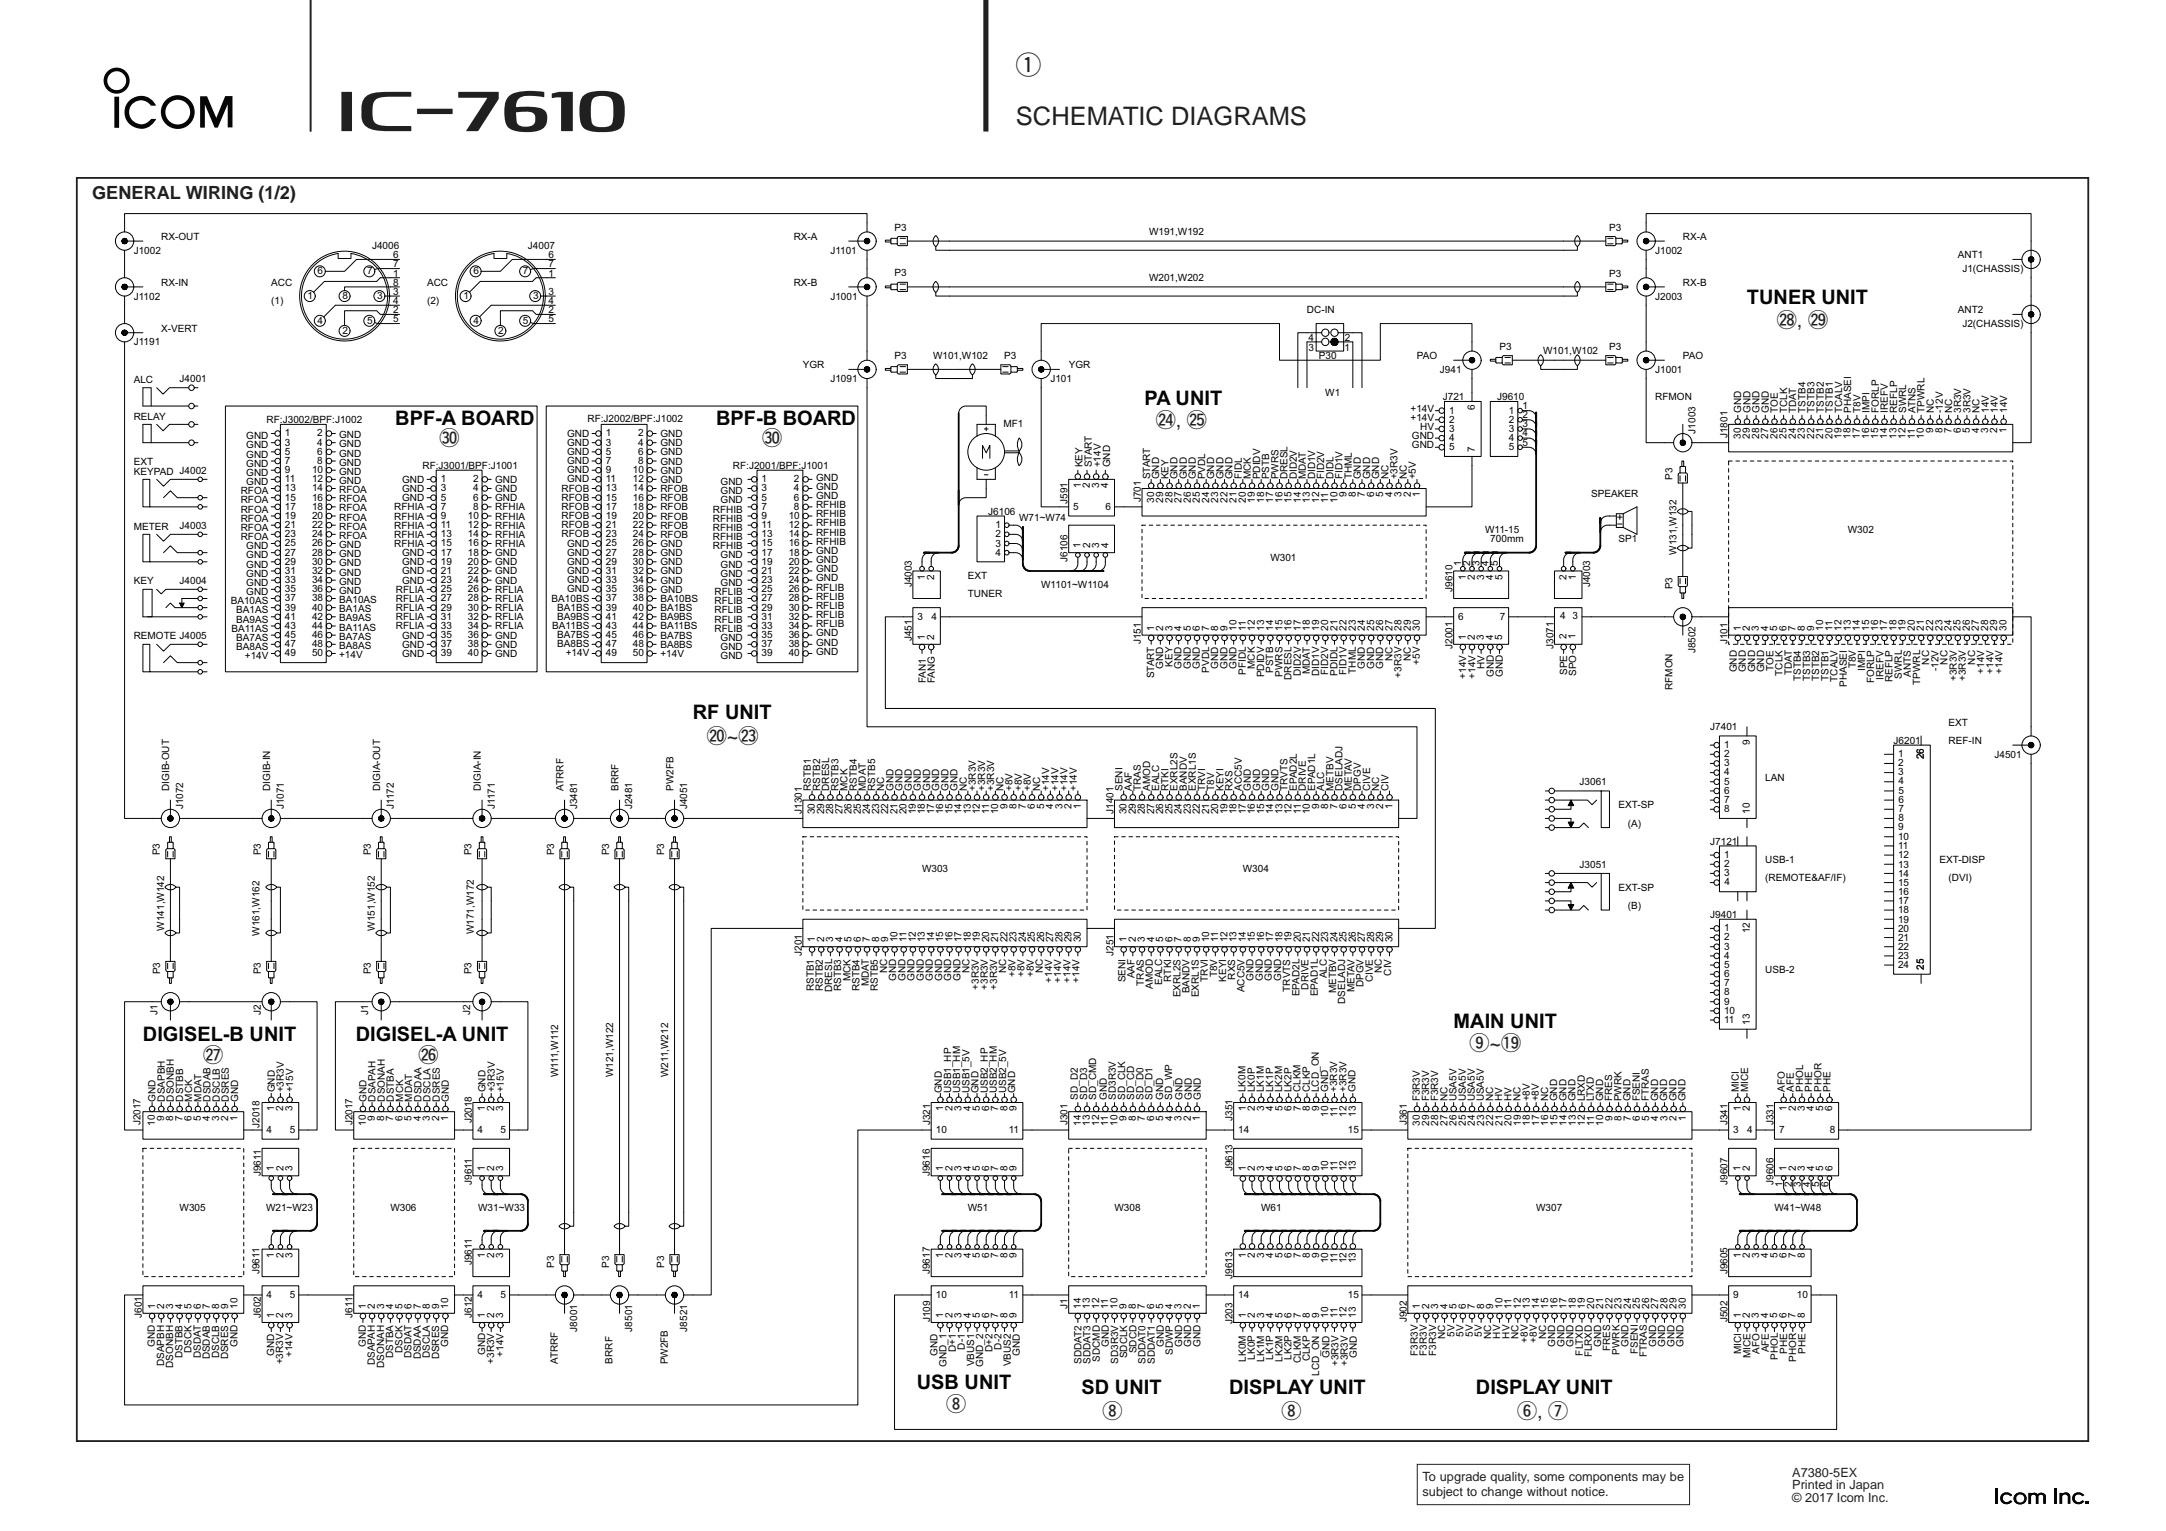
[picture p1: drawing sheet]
<svg xmlns="http://www.w3.org/2000/svg" width="420mm" height="297mm" viewBox="0 0 420 297" stroke-linecap="round" stroke-linejoin="round" font-family="sans-serif">
<defs><g id="words">
<g font-size="4.9" fill="#231f20">
<text x="197.1" y="14.3">q</text>
<text x="197.1" y="24.3">SCHEMATIC DIAGRAMS</text>
</g>
<g font-size="3.9" fill="#050100">
<text x="338.9" y="59">TUNER UNIT</text>
<text x="76.7" y="82.5">BPF-A BOARD</text>
<text x="138.9" y="82.5">BPF-B BOARD</text>
<text x="222" y="78.6">PA UNIT</text>
<text x="134.4" y="139.5">RF UNIT</text>
<text x="27.7" y="201.9">DIGISEL-B UNIT</text>
<text x="69" y="201.9">DIGISEL-A UNIT</text>
<text x="282" y="199.5">MAIN UNIT</text>
<text x="177.8" y="269.5">USB UNIT</text>
<text x="209.8" y="270.5">SD UNIT</text>
<text x="238.4" y="270.5">DISPLAY UNIT</text>
<text x="286.3" y="270.5">DISPLAY UNIT</text>
</g>
<g font-size="3.9" fill="#231f20">
<text x="344.7" y="63.4">@8@9</text>
<text x="348.6" y="63.4">,</text>
<text x="224.2" y="82.8">@4@5</text>
<text x="228.1" y="82.8">,</text>
<text x="85.3" y="86.4">#0</text>
<text x="147.8" y="86.4">#0</text>
<text x="137.1" y="144.1">@0</text>
<text x="141" y="144.1">~@3</text>
<text x="285.1" y="203.7">o~!9</text>
<text x="39.4" y="206">@7</text>
<text x="81.2" y="206.1">@6</text>
<text x="183.5" y="273.8">i</text>
<text x="213.9" y="275.1">i</text>
<text x="248.6" y="275.1">i</text>
<text x="294.3" y="275.1">y, u</text>
</g>
<text font-size="3.5" fill="#231f20" x="17.9" y="38.6">GENERAL WIRING (1/2)</text>
<g font-size="2.5" fill="#231f20">
<text x="275.9" y="287.3">To upgrade quality, some components may be</text>
<text x="347.7" y="286.5">A7380-5EX</text>
<text x="275.9" y="290.2">subject to change without notice.</text>
<text x="347.7" y="288.9">Printed in Japan</text>
<text x="347.7" y="291.4">© 2017 Icom Inc.</text>
</g>
<g font-size="1.9" fill="#050100">
<text x="31.3" y="46.6">RX-OUT</text>
<text x="154" y="46.6">RX-A</text>
<text x="173.5" y="44.8">P3</text>
<text x="222.9" y="45.6">W191,W192</text>
<text x="312.1" y="44.8">P3</text>
<text x="326.4" y="46.6">RX-A</text>
<text x="25.9" y="49.2">J1002</text>
<text x="61.6" y="53.2">6</text>
<text x="71.2" y="53.2">7</text>
<text x="72.2" y="48.3">J4006</text>
<text x="76.3" y="53.7">1</text>
<text x="76.3" y="50.1">6</text>
<text x="76.3" y="51.9">7</text>
<text x="91.8" y="53.2">6</text>
<text x="101.4" y="53.2">7</text>
<text x="102.4" y="48.3">J4007</text>
<text x="106.4" y="53.7">1</text>
<text x="106.4" y="50.1">6</text>
<text x="106.4" y="51.9">7</text>
<text x="161.1" y="49.2">J1101</text>
<text x="173.5" y="53.6">P3</text>
<text x="312.1" y="53.6">P3</text>
<text x="321.1" y="49.2">J1002</text>
<text x="379.8" y="50.1">ANT1</text>
<text x="380.7" y="52.8">J1(CHASSIS)</text>
<text x="25.9" y="58.1">J1102</text>
<text x="31.3" y="55.5">RX-IN</text>
<text x="52.6" y="59">(1)</text>
<text x="52.6" y="55.5">ACC</text>
<text x="59.7" y="58">1</text>
<text x="66.4" y="58">8</text>
<text x="73.2" y="58">3</text>
<text x="76.3" y="57.2">3</text>
<text x="76.3" y="59">4</text>
<text x="76.3" y="55.5">8</text>
<text x="82.8" y="55.5">ACC</text>
<text x="82.8" y="59">(2)</text>
<text x="89.9" y="58">1</text>
<text x="103.4" y="58">3</text>
<text x="106.4" y="57.2">3</text>
<text x="106.4" y="59">4</text>
<text x="154" y="55.5">RX-B</text>
<text x="161.1" y="58.1">J1001</text>
<text x="222.9" y="54.4">W201,W202</text>
<text x="321.1" y="58.1">J2003</text>
<text x="326.4" y="55.5">RX-B</text>
<text x="31.3" y="64.3">X-VERT</text>
<text x="61.6" y="62.8">4</text>
<text x="66.4" y="64.7">2</text>
<text x="71.2" y="62.8">5</text>
<text x="76.3" y="60.8">2</text>
<text x="76.3" y="62.6">5</text>
<text x="91.8" y="62.8">4</text>
<text x="96.6" y="64.7">2</text>
<text x="101.4" y="62.8">5</text>
<text x="106.4" y="60.8">2</text>
<text x="106.4" y="62.6">5</text>
<text x="253.5" y="60.8">DC-IN</text>
<text x="379.8" y="60.8">ANT2</text>
<text x="380.7" y="63.5">J2(CHASSIS)</text>
<text x="25.9" y="67">J1191</text>
<text x="155.7" y="71.5">YGR</text>
<text x="173.5" y="69.6">P3</text>
<text x="181" y="69.6">W101,W102</text>
<text x="194.8" y="69.6">P3</text>
<text x="207.3" y="71.5">YGR</text>
<text x="253.8" y="68">3</text>
<text x="253.8" y="66.1">4</text>
<text x="255.8" y="69.7">P30</text>
<text x="260.8" y="68">1</text>
<text x="260.9" y="66.1">2</text>
<text x="274.9" y="69.7">PAO</text>
<text x="290.9" y="67.9">P3</text>
<text x="299.3" y="68.7">W101,W102</text>
<text x="312.1" y="67.9">P3</text>
<text x="326.4" y="69.7">PAO</text>
<text x="25.9" y="74.3">ALC</text>
<text x="34.8" y="74.1">J4001</text>
<text x="161.1" y="74.1">J1091</text>
<text x="203.7" y="74.1">J101</text>
<text x="257.1" y="76.8">W1</text>
<text x="279.3" y="72.3">J941</text>
<text x="279.9" y="77.7">J721</text>
<text x="290.4" y="77.7">J9610</text>
<text x="321.1" y="77.7">RFMON</text>
<text x="321.1" y="72.3">J1001</text>
<text x="25.9" y="81.4">RELAY</text>
<text x="51.7" y="82.1">RF:J3002/BPF:J1002</text>
<text x="114" y="81.9">RF:J2002/BPF:J1002</text>
<text x="194.7" y="82.8">MF1</text>
<text x="273.6" y="79.9">+14V</text>
<text x="273.6" y="81.7">+14V</text>
<text x="275.5" y="83.5">HV</text>
<text x="281.1" y="80.2">1</text>
<text x="281.1" y="82">2</text>
<text x="281.1" y="83.8">3</text>
<text x="286.1" y="79.6" transform="rotate(-90 286.1 79.6)">6</text>
<text x="292.7" y="80.2">1</text>
<text x="292.7" y="82">2</text>
<text x="292.7" y="83.8">3</text>
<text x="295.3" y="79.3">1</text>
<text x="295.3" y="81.1">2</text>
<text x="295.3" y="82.9">3</text>
<text x="337.8" y="80.1" transform="rotate(-90 337.8 80.1)">GND</text>
<text x="339.6" y="80.1" transform="rotate(-90 339.6 80.1)">GND</text>
<text x="341.3" y="80.1" transform="rotate(-90 341.3 80.1)">GND</text>
<text x="343.1" y="80.1" transform="rotate(-90 343.1 80.1)">GND</text>
<text x="344.9" y="80.1" transform="rotate(-90 344.9 80.1)">TOE</text>
<text x="346.7" y="80.1" transform="rotate(-90 346.7 80.1)">TCLK</text>
<text x="348.4" y="80.1" transform="rotate(-90 348.4 80.1)">TDAT</text>
<text x="350.2" y="80.1" transform="rotate(-90 350.2 80.1)">TSTB4</text>
<text x="352" y="80.1" transform="rotate(-90 352 80.1)">TSTB3</text>
<text x="353.8" y="80.1" transform="rotate(-90 353.8 80.1)">TSTB2</text>
<text x="355.6" y="80.1" transform="rotate(-90 355.6 80.1)">TSTB1</text>
<text x="357.3" y="80.1" transform="rotate(-90 357.3 80.1)">TCALV</text>
<text x="359.1" y="80.1" transform="rotate(-90 359.1 80.1)">PHASEI</text>
<text x="360.9" y="80.1" transform="rotate(-90 360.9 80.1)">T8V</text>
<text x="362.7" y="80.1" transform="rotate(-90 362.7 80.1)">IMPI</text>
<text x="364.4" y="80.1" transform="rotate(-90 364.4 80.1)">FORLP</text>
<text x="366.2" y="80.1" transform="rotate(-90 366.2 80.1)">IREFV</text>
<text x="368" y="80.1" transform="rotate(-90 368 80.1)">REFLP</text>
<text x="369.8" y="80.1" transform="rotate(-90 369.8 80.1)">SWRL</text>
<text x="371.6" y="80.1" transform="rotate(-90 371.6 80.1)">ATNS</text>
<text x="373.3" y="80.1" transform="rotate(-90 373.3 80.1)">TPWRL</text>
<text x="375.1" y="80.1" transform="rotate(-90 375.1 80.1)">NC</text>
<text x="376.9" y="80.1" transform="rotate(-90 376.9 80.1)">-12V</text>
<text x="378.7" y="80.1" transform="rotate(-90 378.7 80.1)">NC</text>
<text x="380.4" y="80.1" transform="rotate(-90 380.4 80.1)">3R3V</text>
<text x="382.2" y="80.1" transform="rotate(-90 382.2 80.1)">3R3V</text>
<text x="384" y="80.1" transform="rotate(-90 384 80.1)">NC</text>
<text x="385.8" y="80.1" transform="rotate(-90 385.8 80.1)">14V</text>
<text x="387.6" y="80.1" transform="rotate(-90 387.6 80.1)">14V</text>
<text x="389.3" y="80.1" transform="rotate(-90 389.3 80.1)">14V</text>
<text x="47.8" y="85.2">GND</text>
<text x="47.8" y="88.8">GND</text>
<text x="47.8" y="87">GND</text>
<text x="55.3" y="84.7">1</text>
<text x="55.3" y="86.5">3</text>
<text x="55.3" y="88.2">5</text>
<text x="61.6" y="84.7">2</text>
<text x="61.6" y="86.5">4</text>
<text x="61.6" y="88.2">6</text>
<text x="65.8" y="85">GND</text>
<text x="65.8" y="88.6">GND</text>
<text x="65.8" y="86.8">GND</text>
<text x="110" y="84.7">GND</text>
<text x="110" y="88.3">GND</text>
<text x="110" y="86.5">GND</text>
<text x="117.5" y="84.7">1</text>
<text x="117.5" y="86.5">3</text>
<text x="117.5" y="88.2">5</text>
<text x="123.8" y="84.7">2</text>
<text x="123.8" y="86.5">4</text>
<text x="123.8" y="88.2">6</text>
<text x="128.1" y="84.8">GND</text>
<text x="128.1" y="88.3">GND</text>
<text x="128.1" y="86.6">GND</text>
<text x="273.9" y="85.2">GND</text>
<text x="273.9" y="87">GND</text>
<text x="281.1" y="85.6">4</text>
<text x="281.1" y="87.3">5</text>
<text x="286.1" y="87.7" transform="rotate(-90 286.1 87.7)">7</text>
<text x="292.7" y="85.6">4</text>
<text x="292.7" y="87.3">5</text>
<text x="295.3" y="84.7">4</text>
<text x="295.3" y="86.5">5</text>
<text x="328.9" y="84.1" transform="rotate(-90 328.9 84.1)">J1003</text>
<text x="335.1" y="85" transform="rotate(-90 335.1 85)">J1801</text>
<text x="337.7" y="85.1" transform="rotate(-90 337.7 85.1)">30</text>
<text x="339.4" y="85.1" transform="rotate(-90 339.4 85.1)">29</text>
<text x="341.2" y="85.1" transform="rotate(-90 341.2 85.1)">28</text>
<text x="343" y="85.1" transform="rotate(-90 343 85.1)">27</text>
<text x="344.8" y="85.1" transform="rotate(-90 344.8 85.1)">26</text>
<text x="346.5" y="85.1" transform="rotate(-90 346.5 85.1)">25</text>
<text x="348.3" y="85.1" transform="rotate(-90 348.3 85.1)">24</text>
<text x="350.1" y="85.1" transform="rotate(-90 350.1 85.1)">23</text>
<text x="351.9" y="85.1" transform="rotate(-90 351.9 85.1)">22</text>
<text x="353.7" y="85.1" transform="rotate(-90 353.7 85.1)">21</text>
<text x="355.4" y="85.1" transform="rotate(-90 355.4 85.1)">20</text>
<text x="357.2" y="85.1" transform="rotate(-90 357.2 85.1)">19</text>
<text x="359" y="85.1" transform="rotate(-90 359 85.1)">18</text>
<text x="360.8" y="85.1" transform="rotate(-90 360.8 85.1)">17</text>
<text x="362.5" y="85.1" transform="rotate(-90 362.5 85.1)">16</text>
<text x="364.3" y="85.1" transform="rotate(-90 364.3 85.1)">15</text>
<text x="366.1" y="85.1" transform="rotate(-90 366.1 85.1)">14</text>
<text x="367.9" y="85.1" transform="rotate(-90 367.9 85.1)">13</text>
<text x="369.7" y="85.1" transform="rotate(-90 369.7 85.1)">12</text>
<text x="371.4" y="85.1" transform="rotate(-90 371.4 85.1)">11</text>
<text x="373.2" y="85.1" transform="rotate(-90 373.2 85.1)">10</text>
<text x="375" y="84.1" transform="rotate(-90 375 84.1)">9</text>
<text x="376.8" y="84.1" transform="rotate(-90 376.8 84.1)">8</text>
<text x="378.6" y="84.1" transform="rotate(-90 378.6 84.1)">7</text>
<text x="380.3" y="84.1" transform="rotate(-90 380.3 84.1)">6</text>
<text x="382.1" y="84.1" transform="rotate(-90 382.1 84.1)">5</text>
<text x="383.9" y="84.1" transform="rotate(-90 383.9 84.1)">4</text>
<text x="385.7" y="84.1" transform="rotate(-90 385.7 84.1)">3</text>
<text x="387.4" y="84.1" transform="rotate(-90 387.4 84.1)">2</text>
<text x="389.2" y="84.1" transform="rotate(-90 389.2 84.1)">1</text>
<text x="25.9" y="92.1">KEYPAD J4002</text>
<text x="25.9" y="90.3">EXT</text>
<text x="46.7" y="95.9">RFOA</text>
<text x="47.8" y="92.3">GND</text>
<text x="47.8" y="90.6">GND</text>
<text x="47.8" y="94.1">GND</text>
<text x="55.3" y="90">7</text>
<text x="55.3" y="91.8">9</text>
<text x="55.3" y="93.6">11</text>
<text x="55.3" y="95.3">13</text>
<text x="60.5" y="91.8">10</text>
<text x="60.5" y="93.6">12</text>
<text x="60.5" y="95.3">14</text>
<text x="61.6" y="90">8</text>
<text x="65.8" y="95.7">RFOA</text>
<text x="65.8" y="90.3">GND</text>
<text x="65.8" y="92.1">GND</text>
<text x="65.8" y="93.9">GND</text>
<text x="78" y="95.5">GND</text>
<text x="78" y="93.7">GND</text>
<text x="82" y="91">RF:J3001/BPF:J1001</text>
<text x="85.5" y="93.6">1</text>
<text x="85.5" y="95.3">3</text>
<text x="91.8" y="93.6">2</text>
<text x="91.8" y="95.3">4</text>
<text x="96.1" y="93.7">GND</text>
<text x="96.1" y="95.5">GND</text>
<text x="108.9" y="95.4">RFOB</text>
<text x="110" y="90">GND</text>
<text x="110" y="93.6">GND</text>
<text x="110" y="91.8">GND</text>
<text x="117.5" y="90">7</text>
<text x="117.5" y="91.8">9</text>
<text x="117.5" y="93.6">11</text>
<text x="117.5" y="95.3">13</text>
<text x="122.8" y="91.8">10</text>
<text x="122.8" y="93.6">12</text>
<text x="122.8" y="95.3">14</text>
<text x="123.8" y="90">8</text>
<text x="128.1" y="95.5">RFOB</text>
<text x="128.1" y="90.1">GND</text>
<text x="128.1" y="93.7">GND</text>
<text x="128.1" y="91.9">GND</text>
<text x="139.8" y="95.9">GND</text>
<text x="139.8" y="94.1">GND</text>
<text x="142.2" y="91">RF:J2001/BPF:J1001</text>
<text x="147.7" y="93.6">1</text>
<text x="147.7" y="95.3">3</text>
<text x="154" y="93.6">2</text>
<text x="154" y="95.3">4</text>
<text x="158.3" y="95">GND</text>
<text x="158.3" y="93.2">GND</text>
<text x="209.6" y="94.7" transform="rotate(-90 209.6 94.7)">1</text>
<text x="210" y="90.7" transform="rotate(-90 210 90.7)">KEY</text>
<text x="211.4" y="94.7" transform="rotate(-90 211.4 94.7)">2</text>
<text x="211.8" y="90.7" transform="rotate(-90 211.8 90.7)">START</text>
<text x="213.2" y="94.7" transform="rotate(-90 213.2 94.7)">3</text>
<text x="213.6" y="90.7" transform="rotate(-90 213.6 90.7)">+14V</text>
<text x="215" y="94.7" transform="rotate(-90 215 94.7)">4</text>
<text x="215.3" y="90.7" transform="rotate(-90 215.3 90.7)">GND</text>
<text x="223.1" y="93" transform="rotate(-90 223.1 93)">START</text>
<text x="224.9" y="93" transform="rotate(-90 224.9 93)">GND</text>
<text x="226.6" y="93" transform="rotate(-90 226.6 93)">KEY</text>
<text x="228.4" y="93" transform="rotate(-90 228.4 93)">GND</text>
<text x="230.2" y="93" transform="rotate(-90 230.2 93)">GND</text>
<text x="232" y="93" transform="rotate(-90 232 93)">GND</text>
<text x="233.8" y="93" transform="rotate(-90 233.8 93)">PVDL</text>
<text x="235.5" y="93" transform="rotate(-90 235.5 93)">GND</text>
<text x="237.3" y="93" transform="rotate(-90 237.3 93)">GND</text>
<text x="239.1" y="93" transform="rotate(-90 239.1 93)">GND</text>
<text x="240.9" y="93" transform="rotate(-90 240.9 93)">FIDL</text>
<text x="242.7" y="93" transform="rotate(-90 242.7 93)">MCK</text>
<text x="244.4" y="93" transform="rotate(-90 244.4 93)">PDIDV</text>
<text x="246.2" y="93" transform="rotate(-90 246.2 93)">PSTB</text>
<text x="248" y="93" transform="rotate(-90 248 93)">PWRS</text>
<text x="249.8" y="93" transform="rotate(-90 249.8 93)">DRESL</text>
<text x="251.5" y="93" transform="rotate(-90 251.5 93)">DID2V</text>
<text x="253.3" y="93" transform="rotate(-90 253.3 93)">MDAT</text>
<text x="255.1" y="93" transform="rotate(-90 255.1 93)">DID1V</text>
<text x="256.9" y="93" transform="rotate(-90 256.9 93)">FID2V</text>
<text x="258.7" y="93" transform="rotate(-90 258.7 93)">DIDL</text>
<text x="260.4" y="93" transform="rotate(-90 260.4 93)">FID1V</text>
<text x="262.2" y="93" transform="rotate(-90 262.2 93)">THML</text>
<text x="264" y="93" transform="rotate(-90 264 93)">GND</text>
<text x="265.8" y="93" transform="rotate(-90 265.8 93)">GND</text>
<text x="267.5" y="93" transform="rotate(-90 267.5 93)">GND</text>
<text x="269.3" y="93" transform="rotate(-90 269.3 93)">NC</text>
<text x="271.1" y="93" transform="rotate(-90 271.1 93)">+3R3V</text>
<text x="272.9" y="93" transform="rotate(-90 272.9 93)">NC</text>
<text x="274.7" y="93" transform="rotate(-90 274.7 93)">+5V</text>
<text x="324.4" y="93.1" transform="rotate(-90 324.4 93.1)">P3</text>
<text x="46.7" y="101.2">RFOA</text>
<text x="46.7" y="99.5">RFOA</text>
<text x="46.7" y="97.7">RFOA</text>
<text x="55.3" y="97.1">15</text>
<text x="55.3" y="98.9">17</text>
<text x="55.3" y="100.7">19</text>
<text x="60.5" y="97.1">16</text>
<text x="60.5" y="98.9">18</text>
<text x="60.5" y="100.7">20</text>
<text x="65.8" y="97.5">RFOA</text>
<text x="65.8" y="99.2">RFOA</text>
<text x="65.8" y="101">RFOA</text>
<text x="76.5" y="99">RFHIA</text>
<text x="76.5" y="100.8">RFHIA</text>
<text x="78" y="97.2">GND</text>
<text x="85.5" y="97.1">5</text>
<text x="85.5" y="98.9">7</text>
<text x="85.5" y="100.7">9</text>
<text x="90.8" y="100.7">10</text>
<text x="91.8" y="97.1">6</text>
<text x="91.8" y="98.9">8</text>
<text x="96.1" y="99">RFHIA</text>
<text x="96.1" y="100.8">RFHIA</text>
<text x="96.1" y="97.2">GND</text>
<text x="108.9" y="100.7">RFOB</text>
<text x="108.9" y="98.9">RFOB</text>
<text x="108.9" y="97.1">RFOB</text>
<text x="117.5" y="97.1">15</text>
<text x="117.5" y="98.9">17</text>
<text x="117.5" y="100.7">19</text>
<text x="122.8" y="97.1">16</text>
<text x="122.8" y="98.9">18</text>
<text x="122.8" y="100.7">20</text>
<text x="128.1" y="97.2">RFOB</text>
<text x="128.1" y="99">RFOB</text>
<text x="128.1" y="100.8">RFOB</text>
<text x="138.3" y="99.5">RFHIB</text>
<text x="138.3" y="101.2">RFHIB</text>
<text x="139.8" y="97.7">GND</text>
<text x="147.7" y="97.1">5</text>
<text x="147.7" y="98.9">7</text>
<text x="147.7" y="100.7">9</text>
<text x="153" y="100.7">10</text>
<text x="154" y="97.1">6</text>
<text x="154" y="98.9">8</text>
<text x="158.3" y="98.6">RFHIB</text>
<text x="158.3" y="100.3">RFHIB</text>
<text x="158.3" y="96.8">GND</text>
<text x="191.7" y="99.9">J6106</text>
<text x="197.7" y="101.1">W71~W74</text>
<text x="207.1" y="97.8" transform="rotate(-90 207.1 97.8)">J591</text>
<text x="208.2" y="98.9">5</text>
<text x="214.5" y="98.9">6</text>
<text x="221.3" y="97.4" transform="rotate(-90 221.3 97.4)">J701</text>
<text x="223.9" y="97.5" transform="rotate(-90 223.9 97.5)">30</text>
<text x="225.6" y="97.5" transform="rotate(-90 225.6 97.5)">29</text>
<text x="227.4" y="97.5" transform="rotate(-90 227.4 97.5)">28</text>
<text x="229.2" y="97.5" transform="rotate(-90 229.2 97.5)">27</text>
<text x="231" y="97.5" transform="rotate(-90 231 97.5)">26</text>
<text x="232.8" y="97.5" transform="rotate(-90 232.8 97.5)">25</text>
<text x="234.5" y="97.5" transform="rotate(-90 234.5 97.5)">24</text>
<text x="236.3" y="97.5" transform="rotate(-90 236.3 97.5)">23</text>
<text x="238.1" y="97.5" transform="rotate(-90 238.1 97.5)">22</text>
<text x="239.9" y="97.5" transform="rotate(-90 239.9 97.5)">21</text>
<text x="241.6" y="97.5" transform="rotate(-90 241.6 97.5)">20</text>
<text x="243.4" y="97.5" transform="rotate(-90 243.4 97.5)">19</text>
<text x="245.2" y="97.5" transform="rotate(-90 245.2 97.5)">18</text>
<text x="247" y="97.5" transform="rotate(-90 247 97.5)">17</text>
<text x="248.8" y="97.5" transform="rotate(-90 248.8 97.5)">16</text>
<text x="250.5" y="97.5" transform="rotate(-90 250.5 97.5)">15</text>
<text x="252.3" y="97.5" transform="rotate(-90 252.3 97.5)">14</text>
<text x="254.1" y="97.5" transform="rotate(-90 254.1 97.5)">13</text>
<text x="255.9" y="97.5" transform="rotate(-90 255.9 97.5)">12</text>
<text x="257.6" y="97.5" transform="rotate(-90 257.6 97.5)">11</text>
<text x="259.4" y="97.5" transform="rotate(-90 259.4 97.5)">10</text>
<text x="261.2" y="96.5" transform="rotate(-90 261.2 96.5)">9</text>
<text x="263" y="96.5" transform="rotate(-90 263 96.5)">8</text>
<text x="264.8" y="96.5" transform="rotate(-90 264.8 96.5)">7</text>
<text x="266.5" y="96.5" transform="rotate(-90 266.5 96.5)">6</text>
<text x="268.3" y="96.5" transform="rotate(-90 268.3 96.5)">5</text>
<text x="270.1" y="96.5" transform="rotate(-90 270.1 96.5)">4</text>
<text x="271.9" y="96.5" transform="rotate(-90 271.9 96.5)">3</text>
<text x="273.6" y="96.5" transform="rotate(-90 273.6 96.5)">2</text>
<text x="275.4" y="96.5" transform="rotate(-90 275.4 96.5)">1</text>
<text x="308.6" y="96.3">SPEAKER</text>
<text x="25.9" y="102.7">METER</text>
<text x="34.8" y="102.6">J4003</text>
<text x="46.7" y="103">RFOA</text>
<text x="46.7" y="104.8">RFOA</text>
<text x="47.8" y="106.6">GND</text>
<text x="55.3" y="102.5">21</text>
<text x="55.3" y="104.2">23</text>
<text x="55.3" y="106">25</text>
<text x="55.3" y="107.8">27</text>
<text x="60.5" y="102.5">22</text>
<text x="60.5" y="104.2">24</text>
<text x="60.5" y="106">26</text>
<text x="60.5" y="107.8">28</text>
<text x="65.8" y="102.8">RFOA</text>
<text x="65.8" y="106.3">GND</text>
<text x="65.8" y="104.6">RFOA</text>
<text x="76.5" y="102.6">RFHIA</text>
<text x="76.5" y="104.3">RFHIA</text>
<text x="76.5" y="106.1">RFHIA</text>
<text x="78" y="107.9">GND</text>
<text x="85.5" y="102.5">11</text>
<text x="85.5" y="104.2">13</text>
<text x="85.5" y="106">15</text>
<text x="85.5" y="107.8">17</text>
<text x="90.8" y="102.5">12</text>
<text x="90.8" y="104.2">14</text>
<text x="90.8" y="106">16</text>
<text x="90.8" y="107.8">18</text>
<text x="96.1" y="102.6">RFHIA</text>
<text x="96.1" y="104.3">RFHIA</text>
<text x="96.1" y="106.1">RFHIA</text>
<text x="96.1" y="107.9">GND</text>
<text x="108.9" y="102.5">RFOB</text>
<text x="108.9" y="104.3">RFOB</text>
<text x="110" y="106">GND</text>
<text x="110" y="107.8">GND</text>
<text x="117.5" y="102.5">21</text>
<text x="117.5" y="104.2">23</text>
<text x="117.5" y="106">25</text>
<text x="117.5" y="107.8">27</text>
<text x="122.8" y="102.5">22</text>
<text x="122.8" y="104.2">24</text>
<text x="122.8" y="106">26</text>
<text x="122.8" y="107.8">28</text>
<text x="128.1" y="107.9">GND</text>
<text x="128.1" y="106.1">GND</text>
<text x="128.1" y="102.6">RFOB</text>
<text x="128.1" y="104.3">RFOB</text>
<text x="138.3" y="106.6">RFHIB</text>
<text x="138.3" y="104.8">RFHIB</text>
<text x="138.3" y="103">RFHIB</text>
<text x="147.7" y="102.5">11</text>
<text x="147.7" y="104.2">13</text>
<text x="147.7" y="106">15</text>
<text x="147.7" y="107.8">17</text>
<text x="153" y="102.5">12</text>
<text x="153" y="104.2">14</text>
<text x="153" y="106">16</text>
<text x="153" y="107.8">18</text>
<text x="158.3" y="107.5">GND</text>
<text x="158.3" y="102.1">RFHIB</text>
<text x="158.3" y="103.9">RFHIB</text>
<text x="158.3" y="105.7">RFHIB</text>
<text x="193.1" y="102.4">1</text>
<text x="193.1" y="104.3">2</text>
<text x="193.1" y="106">3</text>
<text x="193.1" y="107.8">4</text>
<text x="209.6" y="106.3" transform="rotate(-90 209.6 106.3)">1</text>
<text x="211.4" y="106.3" transform="rotate(-90 211.4 106.3)">2</text>
<text x="213.2" y="106.3" transform="rotate(-90 213.2 106.3)">3</text>
<text x="215" y="106.3" transform="rotate(-90 215 106.3)">4</text>
<text x="288.1" y="103.5">W11-15</text>
<text x="289.1" y="105.2">700mm</text>
<text x="314" y="105.2">SP1</text>
<text x="325.2" y="107.6" transform="rotate(-90 325.2 107.6)">W131,W132</text>
<text x="358.4" y="103.5">W302</text>
<text x="25.9" y="113.4">KEY</text>
<text x="34.8" y="113.2">J4004</text>
<text x="47.8" y="111.9">GND</text>
<text x="47.8" y="113.7">GND</text>
<text x="47.8" y="110.1">GND</text>
<text x="47.8" y="108.3">GND</text>
<text x="55.3" y="109.6">29</text>
<text x="55.3" y="111.3">31</text>
<text x="55.3" y="113.1">33</text>
<text x="60.5" y="109.6">30</text>
<text x="60.5" y="111.3">32</text>
<text x="60.5" y="113.1">34</text>
<text x="65.8" y="111.7">GND</text>
<text x="65.8" y="109.9">GND</text>
<text x="65.8" y="108.1">GND</text>
<text x="65.8" y="113.5">GND</text>
<text x="78" y="109.7">GND</text>
<text x="78" y="113.2">GND</text>
<text x="78" y="111.5">GND</text>
<text x="85.5" y="109.6">19</text>
<text x="85.5" y="111.3">21</text>
<text x="85.5" y="113.1">23</text>
<text x="90.8" y="109.6">20</text>
<text x="90.8" y="111.3">22</text>
<text x="90.8" y="113.1">24</text>
<text x="96.1" y="109.7">GND</text>
<text x="96.1" y="111.5">GND</text>
<text x="96.1" y="113.2">GND</text>
<text x="110" y="109.6">GND</text>
<text x="110" y="113.1">GND</text>
<text x="110" y="111.4">GND</text>
<text x="117.5" y="109.6">29</text>
<text x="117.5" y="111.3">31</text>
<text x="117.5" y="113.1">33</text>
<text x="122.8" y="109.6">30</text>
<text x="122.8" y="111.3">32</text>
<text x="122.8" y="113.1">34</text>
<text x="128.1" y="111.5">GND</text>
<text x="128.1" y="113.2">GND</text>
<text x="128.1" y="109.7">GND</text>
<text x="139.8" y="108.3">GND</text>
<text x="139.8" y="110.1">GND</text>
<text x="139.8" y="113.7">GND</text>
<text x="139.8" y="111.9">GND</text>
<text x="147.7" y="109.6">19</text>
<text x="147.7" y="111.3">21</text>
<text x="147.7" y="113.1">23</text>
<text x="153" y="109.6">20</text>
<text x="153" y="111.3">22</text>
<text x="153" y="113.1">24</text>
<text x="158.3" y="112.8">GND</text>
<text x="158.3" y="111">GND</text>
<text x="158.3" y="109.2">GND</text>
<text x="176.9" y="113.9" transform="rotate(-90 176.9 113.9)">J4003</text>
<text x="179.4" y="112.5" transform="rotate(-90 179.4 112.5)">1</text>
<text x="181.2" y="112.5" transform="rotate(-90 181.2 112.5)">2</text>
<text x="187.7" y="112.3">EXT</text>
<text x="207.1" y="109" transform="rotate(-90 207.1 109)">J6106</text>
<text x="246.4" y="108.8">W301</text>
<text x="283.4" y="109.9" transform="rotate(-90 283.4 109.9)">1</text>
<text x="284.3" y="112.5" transform="rotate(-90 284.3 112.5)">1</text>
<text x="285.2" y="109.9" transform="rotate(-90 285.2 109.9)">2</text>
<text x="286.1" y="112.5" transform="rotate(-90 286.1 112.5)">2</text>
<text x="287" y="109.9" transform="rotate(-90 287 109.9)">3</text>
<text x="287.9" y="112.5" transform="rotate(-90 287.9 112.5)">3</text>
<text x="288.8" y="109.9" transform="rotate(-90 288.8 109.9)">4</text>
<text x="289.6" y="112.5" transform="rotate(-90 289.6 112.5)">4</text>
<text x="290.5" y="109.9" transform="rotate(-90 290.5 109.9)">5</text>
<text x="291.4" y="112.5" transform="rotate(-90 291.4 112.5)">5</text>
<text x="303.8" y="112.5" transform="rotate(-90 303.8 112.5)">2</text>
<text x="305.7" y="112.5" transform="rotate(-90 305.7 112.5)">1</text>
<text x="308.4" y="113.9" transform="rotate(-90 308.4 113.9)">J4003</text>
<text x="44.8" y="117.2">BA10AS</text>
<text x="45.8" y="119">BA1AS</text>
<text x="47.8" y="115.5">GND</text>
<text x="55.3" y="114.9">35</text>
<text x="55.3" y="116.7">37</text>
<text x="55.3" y="118.5">39</text>
<text x="60.5" y="114.9">36</text>
<text x="60.5" y="116.7">38</text>
<text x="60.5" y="118.5">40</text>
<text x="65.8" y="115.2">GND</text>
<text x="65.8" y="117">BA10AS</text>
<text x="65.8" y="118.8">BA1AS</text>
<text x="76.8" y="118.6">RFLIA</text>
<text x="76.8" y="116.8">RFLIA</text>
<text x="76.8" y="115">RFLIA</text>
<text x="85.5" y="114.9">25</text>
<text x="85.5" y="116.7">27</text>
<text x="85.5" y="118.5">29</text>
<text x="90.8" y="114.9">26</text>
<text x="90.8" y="116.7">28</text>
<text x="90.8" y="118.5">30</text>
<text x="96.1" y="116.8">RFLIA</text>
<text x="96.1" y="118.6">RFLIA</text>
<text x="96.1" y="115">RFLIA</text>
<text x="107" y="116.7">BA10BS</text>
<text x="108.1" y="118.5">BA1BS</text>
<text x="110" y="114.9">GND</text>
<text x="117.5" y="114.9">35</text>
<text x="117.5" y="116.7">37</text>
<text x="117.5" y="118.5">39</text>
<text x="122.8" y="114.9">36</text>
<text x="122.8" y="116.7">38</text>
<text x="122.8" y="118.5">40</text>
<text x="128.1" y="116.8">BA10BS</text>
<text x="128.1" y="118.6">BA1BS</text>
<text x="128.1" y="115">GND</text>
<text x="138.6" y="115.5">RFLIB</text>
<text x="138.6" y="119">RFLIB</text>
<text x="138.6" y="117.2">RFLIB</text>
<text x="147.7" y="114.9">25</text>
<text x="147.7" y="116.7">27</text>
<text x="147.7" y="118.5">29</text>
<text x="153" y="114.9">26</text>
<text x="153" y="116.7">28</text>
<text x="153" y="118.5">30</text>
<text x="158.3" y="116.3">RFLIB</text>
<text x="158.3" y="118.1">RFLIB</text>
<text x="158.3" y="119.9">RFLIB</text>
<text x="158.3" y="114.6">RFLIB</text>
<text x="187.7" y="115.9">TUNER</text>
<text x="202" y="114.1">W1101~W1104</text>
<text x="281.8" y="114.8" transform="rotate(-90 281.8 114.8)">J9610</text>
<text x="324.4" y="114.3" transform="rotate(-90 324.4 114.3)">P3</text>
<text x="25.9" y="124.1">REMOTE J4005</text>
<text x="44.9" y="122.6">BA11AS</text>
<text x="45.8" y="120.8">BA9AS</text>
<text x="45.8" y="124.4">BA7AS</text>
<text x="55.3" y="120.2">41</text>
<text x="55.3" y="122">43</text>
<text x="55.3" y="123.8">45</text>
<text x="55.3" y="125.6">47</text>
<text x="60.5" y="120.2">42</text>
<text x="60.5" y="122">44</text>
<text x="60.5" y="123.8">46</text>
<text x="60.5" y="125.6">48</text>
<text x="65.8" y="120.6">BA9AS</text>
<text x="65.8" y="122.4">BA11AS</text>
<text x="65.8" y="124.1">BA7AS</text>
<text x="65.8" y="125.9">BA8AS</text>
<text x="76.8" y="122.1">RFLIA</text>
<text x="76.8" y="120.4">RFLIA</text>
<text x="78" y="123.9">GND</text>
<text x="78" y="125.7">GND</text>
<text x="85.5" y="120.2">31</text>
<text x="85.5" y="122">33</text>
<text x="85.5" y="123.8">35</text>
<text x="85.5" y="125.6">37</text>
<text x="90.8" y="120.2">32</text>
<text x="90.8" y="122">34</text>
<text x="90.8" y="123.8">36</text>
<text x="90.8" y="125.6">38</text>
<text x="96.1" y="122.1">RFLIA</text>
<text x="96.1" y="120.4">RFLIA</text>
<text x="96.1" y="123.9">GND</text>
<text x="96.1" y="125.7">GND</text>
<text x="107.1" y="122">BA11BS</text>
<text x="108.1" y="120.3">BA9BS</text>
<text x="108.1" y="123.8">BA7BS</text>
<text x="108.1" y="125.6">BA8BS</text>
<text x="117.5" y="120.2">41</text>
<text x="117.5" y="122">43</text>
<text x="117.5" y="123.8">45</text>
<text x="117.5" y="125.6">47</text>
<text x="122.8" y="120.2">42</text>
<text x="122.8" y="122">44</text>
<text x="122.8" y="123.8">46</text>
<text x="122.8" y="125.6">48</text>
<text x="128.1" y="120.4">BA9BS</text>
<text x="128.1" y="122.1">BA11BS</text>
<text x="128.1" y="123.9">BA7BS</text>
<text x="128.1" y="125.7">BA8BS</text>
<text x="138.6" y="120.8">RFLIB</text>
<text x="138.6" y="122.6">RFLIB</text>
<text x="139.8" y="124.4">GND</text>
<text x="147.7" y="120.2">31</text>
<text x="147.7" y="122">33</text>
<text x="147.7" y="123.8">35</text>
<text x="147.7" y="125.6">37</text>
<text x="153" y="120.2">32</text>
<text x="153" y="122">34</text>
<text x="153" y="123.8">36</text>
<text x="153" y="125.6">38</text>
<text x="158.3" y="121.7">RFLIB</text>
<text x="158.3" y="125.2">GND</text>
<text x="158.3" y="123.5">GND</text>
<text x="176.9" y="124.4" transform="rotate(-90 176.9 124.4)">J451</text>
<text x="178" y="120.2">3</text>
<text x="179.4" y="124.1" transform="rotate(-90 179.4 124.1)">1</text>
<text x="180.7" y="120.2">4</text>
<text x="181.2" y="124.1" transform="rotate(-90 181.2 124.1)">2</text>
<text x="221.3" y="125" transform="rotate(-90 221.3 125)">J151</text>
<text x="223.9" y="122.3" transform="rotate(-90 223.9 122.3)">1</text>
<text x="225.6" y="122.3" transform="rotate(-90 225.6 122.3)">2</text>
<text x="227.4" y="122.3" transform="rotate(-90 227.4 122.3)">3</text>
<text x="229.2" y="122.3" transform="rotate(-90 229.2 122.3)">4</text>
<text x="231" y="122.3" transform="rotate(-90 231 122.3)">5</text>
<text x="232.7" y="122.3" transform="rotate(-90 232.7 122.3)">6</text>
<text x="234.5" y="122.3" transform="rotate(-90 234.5 122.3)">7</text>
<text x="236.3" y="122.3" transform="rotate(-90 236.3 122.3)">8</text>
<text x="238.1" y="122.3" transform="rotate(-90 238.1 122.3)">9</text>
<text x="239.9" y="122.3" transform="rotate(-90 239.9 122.3)">10</text>
<text x="241.6" y="122.3" transform="rotate(-90 241.6 122.3)">11</text>
<text x="243.4" y="122.3" transform="rotate(-90 243.4 122.3)">12</text>
<text x="245.2" y="122.3" transform="rotate(-90 245.2 122.3)">13</text>
<text x="247" y="122.3" transform="rotate(-90 247 122.3)">14</text>
<text x="248.8" y="122.3" transform="rotate(-90 248.8 122.3)">15</text>
<text x="250.5" y="122.3" transform="rotate(-90 250.5 122.3)">16</text>
<text x="252.3" y="122.3" transform="rotate(-90 252.3 122.3)">17</text>
<text x="254.1" y="122.3" transform="rotate(-90 254.1 122.3)">18</text>
<text x="255.9" y="122.3" transform="rotate(-90 255.9 122.3)">19</text>
<text x="257.6" y="122.3" transform="rotate(-90 257.6 122.3)">20</text>
<text x="259.4" y="122.3" transform="rotate(-90 259.4 122.3)">21</text>
<text x="261.2" y="122.3" transform="rotate(-90 261.2 122.3)">22</text>
<text x="263" y="122.3" transform="rotate(-90 263 122.3)">23</text>
<text x="264.8" y="122.3" transform="rotate(-90 264.8 122.3)">24</text>
<text x="266.5" y="122.3" transform="rotate(-90 266.5 122.3)">25</text>
<text x="268.3" y="122.3" transform="rotate(-90 268.3 122.3)">26</text>
<text x="270.1" y="122.3" transform="rotate(-90 270.1 122.3)">27</text>
<text x="271.9" y="122.3" transform="rotate(-90 271.9 122.3)">28</text>
<text x="273.6" y="122.3" transform="rotate(-90 273.6 122.3)">29</text>
<text x="275.4" y="122.3" transform="rotate(-90 275.4 122.3)">30</text>
<text x="281.8" y="125.9" transform="rotate(-90 281.8 125.9)">J2001</text>
<text x="282.9" y="120.2">6</text>
<text x="284.3" y="124.1" transform="rotate(-90 284.3 124.1)">1</text>
<text x="286.1" y="124.1" transform="rotate(-90 286.1 124.1)">2</text>
<text x="287.9" y="124.1" transform="rotate(-90 287.9 124.1)">3</text>
<text x="289.6" y="124.1" transform="rotate(-90 289.6 124.1)">4</text>
<text x="290.9" y="120.2">7</text>
<text x="291.4" y="124.1" transform="rotate(-90 291.4 124.1)">5</text>
<text x="301.3" y="125.9" transform="rotate(-90 301.3 125.9)">J3071</text>
<text x="302.6" y="120.2">4</text>
<text x="303.9" y="124" transform="rotate(-90 303.9 124)">2</text>
<text x="305" y="120.2">3</text>
<text x="305.6" y="124" transform="rotate(-90 305.6 124)">1</text>
<text x="335.1" y="125" transform="rotate(-90 335.1 125)">J101</text>
<text x="337.7" y="122.3" transform="rotate(-90 337.7 122.3)">1</text>
<text x="339.4" y="122.3" transform="rotate(-90 339.4 122.3)">2</text>
<text x="341.2" y="122.3" transform="rotate(-90 341.2 122.3)">3</text>
<text x="343" y="122.3" transform="rotate(-90 343 122.3)">4</text>
<text x="344.8" y="122.3" transform="rotate(-90 344.8 122.3)">5</text>
<text x="346.5" y="122.3" transform="rotate(-90 346.5 122.3)">6</text>
<text x="348.3" y="122.3" transform="rotate(-90 348.3 122.3)">7</text>
<text x="350.1" y="122.3" transform="rotate(-90 350.1 122.3)">8</text>
<text x="351.9" y="122.3" transform="rotate(-90 351.9 122.3)">9</text>
<text x="353.7" y="122.3" transform="rotate(-90 353.7 122.3)">10</text>
<text x="355.4" y="122.3" transform="rotate(-90 355.4 122.3)">11</text>
<text x="357.2" y="122.3" transform="rotate(-90 357.2 122.3)">12</text>
<text x="359" y="122.3" transform="rotate(-90 359 122.3)">13</text>
<text x="360.8" y="122.3" transform="rotate(-90 360.8 122.3)">14</text>
<text x="362.5" y="122.3" transform="rotate(-90 362.5 122.3)">15</text>
<text x="364.3" y="122.3" transform="rotate(-90 364.3 122.3)">16</text>
<text x="366.1" y="122.3" transform="rotate(-90 366.1 122.3)">17</text>
<text x="367.9" y="122.3" transform="rotate(-90 367.9 122.3)">18</text>
<text x="369.7" y="122.3" transform="rotate(-90 369.7 122.3)">19</text>
<text x="371.4" y="122.3" transform="rotate(-90 371.4 122.3)">20</text>
<text x="373.2" y="122.3" transform="rotate(-90 373.2 122.3)">21</text>
<text x="375" y="122.3" transform="rotate(-90 375 122.3)">22</text>
<text x="376.8" y="122.3" transform="rotate(-90 376.8 122.3)">23</text>
<text x="378.5" y="122.3" transform="rotate(-90 378.5 122.3)">24</text>
<text x="380.3" y="122.3" transform="rotate(-90 380.3 122.3)">25</text>
<text x="382.1" y="122.3" transform="rotate(-90 382.1 122.3)">26</text>
<text x="383.9" y="122.3" transform="rotate(-90 383.9 122.3)">27</text>
<text x="385.7" y="122.3" transform="rotate(-90 385.7 122.3)">28</text>
<text x="387.4" y="122.3" transform="rotate(-90 387.4 122.3)">29</text>
<text x="389.2" y="122.3" transform="rotate(-90 389.2 122.3)">30</text>
<text x="45.8" y="126.1">BA8AS</text>
<text x="47.5" y="127.9">+14V</text>
<text x="55.3" y="127.3">49</text>
<text x="60.5" y="127.3">50</text>
<text x="65.8" y="127.7">+14V</text>
<text x="78" y="127.5">GND</text>
<text x="85.5" y="127.3">39</text>
<text x="90.8" y="127.3">40</text>
<text x="96.1" y="127.5">GND</text>
<text x="109.7" y="127.4">+14V</text>
<text x="117.5" y="127.3">49</text>
<text x="122.8" y="127.3">50</text>
<text x="128.1" y="127.5">+14V</text>
<text x="139.8" y="126.1">GND</text>
<text x="139.8" y="127.9">GND</text>
<text x="147.7" y="127.3">39</text>
<text x="153" y="127.3">40</text>
<text x="158.3" y="127">GND</text>
<text x="223.9" y="131.6" transform="rotate(-90 223.9 131.6)">START</text>
<text x="225.6" y="129.8" transform="rotate(-90 225.6 129.8)">GND</text>
<text x="227.4" y="129.4" transform="rotate(-90 227.4 129.4)">KEY</text>
<text x="229.2" y="129.8" transform="rotate(-90 229.2 129.8)">GND</text>
<text x="231" y="129.8" transform="rotate(-90 231 129.8)">GND</text>
<text x="232.7" y="129.8" transform="rotate(-90 232.7 129.8)">GND</text>
<text x="234.5" y="130.5" transform="rotate(-90 234.5 130.5)">PVDL</text>
<text x="236.3" y="129.8" transform="rotate(-90 236.3 129.8)">GND</text>
<text x="238.1" y="129.8" transform="rotate(-90 238.1 129.8)">GND</text>
<text x="239.9" y="129.8" transform="rotate(-90 239.9 129.8)">GND</text>
<text x="241.6" y="130.9" transform="rotate(-90 241.6 130.9)">PFIDL</text>
<text x="243.4" y="129.8" transform="rotate(-90 243.4 129.8)">MCK</text>
<text x="245.2" y="131.4" transform="rotate(-90 245.2 131.4)">PDIDV</text>
<text x="247" y="130.6" transform="rotate(-90 247 130.6)">PSTB</text>
<text x="248.8" y="131.3" transform="rotate(-90 248.8 131.3)">PWRS</text>
<text x="250.5" y="131.9" transform="rotate(-90 250.5 131.9)">DRESL</text>
<text x="252.3" y="131.2" transform="rotate(-90 252.3 131.2)">DID2V</text>
<text x="254.1" y="130.8" transform="rotate(-90 254.1 130.8)">MDAT</text>
<text x="255.9" y="131.2" transform="rotate(-90 255.9 131.2)">DID1V</text>
<text x="257.6" y="131" transform="rotate(-90 257.6 131)">FID2V</text>
<text x="259.4" y="131.1" transform="rotate(-90 259.4 131.1)">PDIDL</text>
<text x="261.2" y="131" transform="rotate(-90 261.2 131)">FID1V</text>
<text x="263" y="130.7" transform="rotate(-90 263 130.7)">THML</text>
<text x="264.8" y="129.8" transform="rotate(-90 264.8 129.8)">GND</text>
<text x="266.5" y="129.8" transform="rotate(-90 266.5 129.8)">GND</text>
<text x="268.3" y="129.8" transform="rotate(-90 268.3 129.8)">GND</text>
<text x="270.1" y="128.3" transform="rotate(-90 270.1 128.3)">NC</text>
<text x="271.9" y="131.5" transform="rotate(-90 271.9 131.5)">+3R3V</text>
<text x="273.6" y="128.3" transform="rotate(-90 273.6 128.3)">NC</text>
<text x="275.4" y="129" transform="rotate(-90 275.4 129)">+5V</text>
<text x="284.4" y="131.7" transform="rotate(-90 284.4 131.7)">+14V</text>
<text x="286.2" y="131.7" transform="rotate(-90 286.2 131.7)">+14V</text>
<text x="288" y="129.8" transform="rotate(-90 288 129.8)">HV</text>
<text x="289.8" y="131.4" transform="rotate(-90 289.8 131.4)">GND</text>
<text x="291.5" y="131.4" transform="rotate(-90 291.5 131.4)">GND</text>
<text x="304" y="131" transform="rotate(-90 304 131)">SPE</text>
<text x="305.8" y="131.2" transform="rotate(-90 305.8 131.2)">SPO</text>
<text x="328.9" y="126.8" transform="rotate(-90 328.9 126.8)">J8502</text>
<text x="336.9" y="130.4" transform="rotate(-90 336.9 130.4)">GND</text>
<text x="338.7" y="130.4" transform="rotate(-90 338.7 130.4)">GND</text>
<text x="340.4" y="130.4" transform="rotate(-90 340.4 130.4)">GND</text>
<text x="342.2" y="130.4" transform="rotate(-90 342.2 130.4)">GND</text>
<text x="344" y="130.1" transform="rotate(-90 344 130.1)">TOE</text>
<text x="345.8" y="131.1" transform="rotate(-90 345.8 131.1)">TCLK</text>
<text x="347.6" y="131" transform="rotate(-90 347.6 131)">TDAT</text>
<text x="360" y="129.7" transform="rotate(-90 360 129.7)">T8V</text>
<text x="361.8" y="130.1" transform="rotate(-90 361.8 130.1)">IMPI</text>
<text x="365.3" y="131.8" transform="rotate(-90 365.3 131.8)">IREFV</text>
<text x="368.9" y="131.7" transform="rotate(-90 368.9 131.7)">SWRL</text>
<text x="370.7" y="131.3" transform="rotate(-90 370.7 131.3)">ANTS</text>
<text x="374.2" y="128.9" transform="rotate(-90 374.2 128.9)">NC</text>
<text x="376" y="130.2" transform="rotate(-90 376 130.2)">-12V</text>
<text x="377.8" y="128.9" transform="rotate(-90 377.8 128.9)">NC</text>
<text x="383.1" y="128.9" transform="rotate(-90 383.1 128.9)">NC</text>
<text x="384.9" y="130.7" transform="rotate(-90 384.9 130.7)">+14V</text>
<text x="386.7" y="130.7" transform="rotate(-90 386.7 130.7)">+14V</text>
<text x="388.4" y="130.7" transform="rotate(-90 388.4 130.7)">+14V</text>
<text x="179.6" y="132.6" transform="rotate(-90 179.6 132.6)">FAN1</text>
<text x="181.4" y="132.6" transform="rotate(-90 181.4 132.6)">FANG</text>
<text x="324.4" y="133.9" transform="rotate(-90 324.4 133.9)">RFMON</text>
<text x="349.3" y="132.2" transform="rotate(-90 349.3 132.2)">TSTB4</text>
<text x="351.1" y="132.2" transform="rotate(-90 351.1 132.2)">TSTB3</text>
<text x="352.9" y="132.2" transform="rotate(-90 352.9 132.2)">TSTB2</text>
<text x="354.7" y="132.2" transform="rotate(-90 354.7 132.2)">TSTB1</text>
<text x="356.4" y="132.2" transform="rotate(-90 356.4 132.2)">TCALV</text>
<text x="358.2" y="133.3" transform="rotate(-90 358.2 133.3)">PHASEI</text>
<text x="363.6" y="132.6" transform="rotate(-90 363.6 132.6)">FORLP</text>
<text x="367.1" y="132.4" transform="rotate(-90 367.1 132.4)">REFLP</text>
<text x="372.4" y="132.9" transform="rotate(-90 372.4 132.9)">TPWRL</text>
<text x="379.6" y="132.1" transform="rotate(-90 379.6 132.1)">+3R3V</text>
<text x="381.3" y="132.1" transform="rotate(-90 381.3 132.1)">+3R3V</text>
<text x="331.8" y="141.7">J7401</text>
<text x="378" y="140.8">EXT</text>
<text x="334.4" y="145.1">1</text>
<text x="334.4" y="146.9">2</text>
<text x="334.4" y="148.7">3</text>
<text x="339.4" y="144.5" transform="rotate(-90 339.4 144.5)">9</text>
<text x="367.3" y="144.4">J6201</text>
<text x="368.2" y="146.9">1</text>
<text x="368.2" y="148.6">2</text>
<text x="373.2" y="147.3" transform="rotate(-90 373.2 147.3)">26</text>
<text x="378" y="144.4">REF-IN</text>
<text x="386.9" y="147">J4501</text>
<text x="32.8" y="153.5" transform="rotate(-90 32.8 153.5)">DIGIB-OUT</text>
<text x="52.4" y="153.5" transform="rotate(-90 52.4 153.5)">DIGIB-IN</text>
<text x="73.7" y="153.5" transform="rotate(-90 73.7 153.5)">DIGIA-OUT</text>
<text x="93.3" y="153.5" transform="rotate(-90 93.3 153.5)">DIGIA-IN</text>
<text x="109.3" y="153.5" transform="rotate(-90 109.3 153.5)">ATRRF</text>
<text x="120" y="153.5" transform="rotate(-90 120 153.5)">BRRF</text>
<text x="130.6" y="153.5" transform="rotate(-90 130.6 153.5)">PW2FB</text>
<text x="157.3" y="153.5" transform="rotate(-90 157.3 153.5)">RSTB1</text>
<text x="159.1" y="153.5" transform="rotate(-90 159.1 153.5)">RSTB2</text>
<text x="160.9" y="153.5" transform="rotate(-90 160.9 153.5)">DRESL</text>
<text x="162.6" y="153.5" transform="rotate(-90 162.6 153.5)">RSTB3</text>
<text x="164.4" y="153.5" transform="rotate(-90 164.4 153.5)">MCK</text>
<text x="166.2" y="153.5" transform="rotate(-90 166.2 153.5)">RSTB4</text>
<text x="168" y="153.5" transform="rotate(-90 168 153.5)">MDAT</text>
<text x="169.8" y="153.5" transform="rotate(-90 169.8 153.5)">RSTB5</text>
<text x="171.5" y="153.5" transform="rotate(-90 171.5 153.5)">NC</text>
<text x="173.3" y="153.5" transform="rotate(-90 173.3 153.5)">GND</text>
<text x="175.1" y="153.5" transform="rotate(-90 175.1 153.5)">GND</text>
<text x="176.9" y="153.5" transform="rotate(-90 176.9 153.5)">GND</text>
<text x="178.6" y="153.5" transform="rotate(-90 178.6 153.5)">GND</text>
<text x="180.4" y="153.5" transform="rotate(-90 180.4 153.5)">GND</text>
<text x="182.2" y="153.5" transform="rotate(-90 182.2 153.5)">GND</text>
<text x="184" y="153.5" transform="rotate(-90 184 153.5)">GND</text>
<text x="185.8" y="153.5" transform="rotate(-90 185.8 153.5)">GND</text>
<text x="187.5" y="153.5" transform="rotate(-90 187.5 153.5)">NC</text>
<text x="189.3" y="153.5" transform="rotate(-90 189.3 153.5)">+3R3V</text>
<text x="191.1" y="153.5" transform="rotate(-90 191.1 153.5)">+3R3V</text>
<text x="192.9" y="153.5" transform="rotate(-90 192.9 153.5)">+3R3V</text>
<text x="194.6" y="153.5" transform="rotate(-90 194.6 153.5)">NC</text>
<text x="196.4" y="153.5" transform="rotate(-90 196.4 153.5)">+8V</text>
<text x="198.2" y="153.5" transform="rotate(-90 198.2 153.5)">+8V</text>
<text x="200" y="153.5" transform="rotate(-90 200 153.5)">+8V</text>
<text x="201.8" y="153.5" transform="rotate(-90 201.8 153.5)">NC</text>
<text x="203.5" y="153.5" transform="rotate(-90 203.5 153.5)">+14V</text>
<text x="205.3" y="153.5" transform="rotate(-90 205.3 153.5)">+14V</text>
<text x="207.1" y="153.5" transform="rotate(-90 207.1 153.5)">+14V</text>
<text x="208.9" y="153.5" transform="rotate(-90 208.9 153.5)">+14V</text>
<text x="217.8" y="153.5" transform="rotate(-90 217.8 153.5)">SENI</text>
<text x="219.5" y="153.5" transform="rotate(-90 219.5 153.5)">AAF</text>
<text x="221.3" y="153.5" transform="rotate(-90 221.3 153.5)">TRAS</text>
<text x="223.1" y="153.5" transform="rotate(-90 223.1 153.5)">AMOD</text>
<text x="224.9" y="153.5" transform="rotate(-90 224.9 153.5)">EALC</text>
<text x="226.6" y="153.5" transform="rotate(-90 226.6 153.5)">RTKI</text>
<text x="228.4" y="153.5" transform="rotate(-90 228.4 153.5)">EXRL2S</text>
<text x="230.2" y="153.5" transform="rotate(-90 230.2 153.5)">BANDV</text>
<text x="232" y="153.5" transform="rotate(-90 232 153.5)">EXRL1S</text>
<text x="233.8" y="153.5" transform="rotate(-90 233.8 153.5)">TRVI</text>
<text x="235.5" y="153.5" transform="rotate(-90 235.5 153.5)">T8V</text>
<text x="237.3" y="153.5" transform="rotate(-90 237.3 153.5)">KEYI</text>
<text x="239.1" y="153.5" transform="rotate(-90 239.1 153.5)">RXS</text>
<text x="240.9" y="153.5" transform="rotate(-90 240.9 153.5)">ACC5V</text>
<text x="242.7" y="153.5" transform="rotate(-90 242.7 153.5)">GND</text>
<text x="244.4" y="153.5" transform="rotate(-90 244.4 153.5)">GND</text>
<text x="246.2" y="153.5" transform="rotate(-90 246.2 153.5)">GND</text>
<text x="248" y="153.5" transform="rotate(-90 248 153.5)">GND</text>
<text x="249.8" y="153.5" transform="rotate(-90 249.8 153.5)">TRVTS</text>
<text x="251.5" y="153.5" transform="rotate(-90 251.5 153.5)">EPAD2L</text>
<text x="253.3" y="153.5" transform="rotate(-90 253.3 153.5)">DRIVE</text>
<text x="255.1" y="153.5" transform="rotate(-90 255.1 153.5)">EPAD1L</text>
<text x="256.9" y="153.5" transform="rotate(-90 256.9 153.5)">ALC</text>
<text x="258.7" y="153.5" transform="rotate(-90 258.7 153.5)">METBV</text>
<text x="260.4" y="153.5" transform="rotate(-90 260.4 153.5)">DSELADJ</text>
<text x="262.2" y="153.5" transform="rotate(-90 262.2 153.5)">METAV</text>
<text x="264" y="153.5" transform="rotate(-90 264 153.5)">DPGV</text>
<text x="265.8" y="153.5" transform="rotate(-90 265.8 153.5)">CIVE</text>
<text x="267.5" y="153.5" transform="rotate(-90 267.5 153.5)">NC</text>
<text x="269.3" y="153.5" transform="rotate(-90 269.3 153.5)">CIV</text>
<text x="306.4" y="152.3">J3061</text>
<text x="334.4" y="150.5">4</text>
<text x="334.4" y="152.2">5</text>
<text x="334.4" y="154">6</text>
<text x="334.4" y="155.8">7</text>
<text x="342.4" y="151.5">LAN</text>
<text x="368.2" y="150.4">3</text>
<text x="368.3" y="154">5</text>
<text x="368.3" y="155.7">6</text>
<text x="368.3" y="152.2">4</text>
<text x="35.5" y="157" transform="rotate(-90 35.5 157)">J1072</text>
<text x="55.1" y="157" transform="rotate(-90 55.1 157)">J1071</text>
<text x="76.4" y="157" transform="rotate(-90 76.4 157)">J1172</text>
<text x="96" y="157" transform="rotate(-90 96 157)">J1171</text>
<text x="112" y="157" transform="rotate(-90 112 157)">J3481</text>
<text x="122.6" y="157" transform="rotate(-90 122.6 157)">J2481</text>
<text x="133.3" y="157" transform="rotate(-90 133.3 157)">J4051</text>
<text x="155.5" y="157.9" transform="rotate(-90 155.5 157.9)">J1301</text>
<text x="158.1" y="158" transform="rotate(-90 158.1 158)">30</text>
<text x="159.9" y="158" transform="rotate(-90 159.9 158)">29</text>
<text x="161.6" y="158" transform="rotate(-90 161.6 158)">28</text>
<text x="163.4" y="158" transform="rotate(-90 163.4 158)">27</text>
<text x="165.2" y="158" transform="rotate(-90 165.2 158)">26</text>
<text x="167" y="158" transform="rotate(-90 167 158)">25</text>
<text x="168.7" y="158" transform="rotate(-90 168.7 158)">24</text>
<text x="170.5" y="158" transform="rotate(-90 170.5 158)">23</text>
<text x="172.3" y="158" transform="rotate(-90 172.3 158)">22</text>
<text x="174.1" y="158" transform="rotate(-90 174.1 158)">21</text>
<text x="175.9" y="158" transform="rotate(-90 175.9 158)">20</text>
<text x="177.6" y="158" transform="rotate(-90 177.6 158)">19</text>
<text x="179.4" y="158" transform="rotate(-90 179.4 158)">18</text>
<text x="181.2" y="158" transform="rotate(-90 181.2 158)">17</text>
<text x="183" y="158" transform="rotate(-90 183 158)">16</text>
<text x="184.7" y="158" transform="rotate(-90 184.7 158)">15</text>
<text x="186.5" y="158" transform="rotate(-90 186.5 158)">14</text>
<text x="188.3" y="158" transform="rotate(-90 188.3 158)">13</text>
<text x="190.1" y="158" transform="rotate(-90 190.1 158)">12</text>
<text x="191.9" y="158" transform="rotate(-90 191.9 158)">11</text>
<text x="193.6" y="158" transform="rotate(-90 193.6 158)">10</text>
<text x="195.4" y="157" transform="rotate(-90 195.4 157)">9</text>
<text x="197.2" y="157" transform="rotate(-90 197.2 157)">8</text>
<text x="199" y="157" transform="rotate(-90 199 157)">7</text>
<text x="200.8" y="157" transform="rotate(-90 200.8 157)">6</text>
<text x="202.5" y="157" transform="rotate(-90 202.5 157)">5</text>
<text x="204.3" y="157" transform="rotate(-90 204.3 157)">4</text>
<text x="206.1" y="157" transform="rotate(-90 206.1 157)">3</text>
<text x="207.9" y="157" transform="rotate(-90 207.9 157)">2</text>
<text x="209.6" y="157" transform="rotate(-90 209.6 157)">1</text>
<text x="216" y="157.9" transform="rotate(-90 216 157.9)">J1401</text>
<text x="218.5" y="158" transform="rotate(-90 218.5 158)">30</text>
<text x="220.3" y="158" transform="rotate(-90 220.3 158)">29</text>
<text x="222.1" y="158" transform="rotate(-90 222.1 158)">28</text>
<text x="223.9" y="158" transform="rotate(-90 223.9 158)">27</text>
<text x="225.6" y="158" transform="rotate(-90 225.6 158)">26</text>
<text x="227.4" y="158" transform="rotate(-90 227.4 158)">25</text>
<text x="229.2" y="158" transform="rotate(-90 229.2 158)">24</text>
<text x="231" y="158" transform="rotate(-90 231 158)">23</text>
<text x="232.8" y="158" transform="rotate(-90 232.8 158)">22</text>
<text x="234.5" y="158" transform="rotate(-90 234.5 158)">21</text>
<text x="236.3" y="158" transform="rotate(-90 236.3 158)">20</text>
<text x="238.1" y="158" transform="rotate(-90 238.1 158)">19</text>
<text x="239.9" y="158" transform="rotate(-90 239.9 158)">18</text>
<text x="241.6" y="158" transform="rotate(-90 241.6 158)">17</text>
<text x="243.4" y="158" transform="rotate(-90 243.4 158)">16</text>
<text x="245.2" y="158" transform="rotate(-90 245.2 158)">15</text>
<text x="247" y="158" transform="rotate(-90 247 158)">14</text>
<text x="248.8" y="158" transform="rotate(-90 248.8 158)">13</text>
<text x="250.5" y="158" transform="rotate(-90 250.5 158)">12</text>
<text x="252.3" y="158" transform="rotate(-90 252.3 158)">11</text>
<text x="254.1" y="158" transform="rotate(-90 254.1 158)">10</text>
<text x="255.9" y="157" transform="rotate(-90 255.9 157)">9</text>
<text x="257.6" y="157" transform="rotate(-90 257.6 157)">8</text>
<text x="259.4" y="157" transform="rotate(-90 259.4 157)">7</text>
<text x="261.2" y="157" transform="rotate(-90 261.2 157)">6</text>
<text x="263" y="157" transform="rotate(-90 263 157)">5</text>
<text x="264.8" y="157" transform="rotate(-90 264.8 157)">4</text>
<text x="266.5" y="157" transform="rotate(-90 266.5 157)">3</text>
<text x="268.3" y="157" transform="rotate(-90 268.3 157)">2</text>
<text x="270.1" y="157" transform="rotate(-90 270.1 157)">1</text>
<text x="314" y="156.8">EXT-SP</text>
<text x="315.8" y="160.4">(A)</text>
<text x="334.4" y="157.6">8</text>
<text x="339.4" y="157.9" transform="rotate(-90 339.4 157.9)">10</text>
<text x="368.2" y="161.1">9</text>
<text x="368.3" y="157.5">7</text>
<text x="368.3" y="159.3">8</text>
<text x="31" y="166" transform="rotate(-90 31 166)">P3</text>
<text x="50.6" y="166" transform="rotate(-90 50.6 166)">P3</text>
<text x="71.9" y="166" transform="rotate(-90 71.9 166)">P3</text>
<text x="91.5" y="166" transform="rotate(-90 91.5 166)">P3</text>
<text x="107.5" y="166" transform="rotate(-90 107.5 166)">P3</text>
<text x="118.2" y="166" transform="rotate(-90 118.2 166)">P3</text>
<text x="128.8" y="166" transform="rotate(-90 128.8 166)">P3</text>
<text x="331.8" y="163.9">J7121</text>
<text x="334.5" y="166.5">1</text>
<text x="342.4" y="167.5">USB-1</text>
<text x="368.2" y="163">10</text>
<text x="368.2" y="164.8">11</text>
<text x="368.2" y="166.5">12</text>
<text x="376.2" y="167.5">EXT-DISP</text>
<text x="178.9" y="169.2">W303</text>
<text x="241.1" y="169.2">W304</text>
<text x="306.4" y="168.3">J3051</text>
<text x="314" y="172.8">EXT-SP</text>
<text x="334.5" y="168.2">2</text>
<text x="334.5" y="170">3</text>
<text x="334.5" y="171.8">4</text>
<text x="342.4" y="171">(REMOTE&amp;AF/IF)</text>
<text x="368.2" y="168.3">13</text>
<text x="368.2" y="170.1">14</text>
<text x="368.2" y="171.9">15</text>
<text x="368.2" y="173.7">16</text>
<text x="378" y="171">(DVI)</text>
<text x="315.8" y="176.4">(B)</text>
<text x="331.8" y="178.1">J9401</text>
<text x="368.2" y="175.4">17</text>
<text x="368.2" y="177.2">18</text>
<text x="368.2" y="179">19</text>
<text x="31.8" y="180.5" transform="rotate(-90 31.8 180.5)">W141,W142</text>
<text x="50.3" y="181.5" transform="rotate(-90 50.3 181.5)">W161,W162</text>
<text x="72.7" y="180.5" transform="rotate(-90 72.7 180.5)">W151,W152</text>
<text x="91.9" y="181.3" transform="rotate(-90 91.9 181.3)">W171,W172</text>
<text x="155.5" y="185.5" transform="rotate(-90 155.5 185.5)">J201</text>
<text x="158.1" y="182.8" transform="rotate(-90 158.1 182.8)">1</text>
<text x="159.9" y="182.8" transform="rotate(-90 159.9 182.8)">2</text>
<text x="161.6" y="182.8" transform="rotate(-90 161.6 182.8)">3</text>
<text x="163.4" y="182.8" transform="rotate(-90 163.4 182.8)">4</text>
<text x="165.2" y="182.8" transform="rotate(-90 165.2 182.8)">5</text>
<text x="167" y="182.8" transform="rotate(-90 167 182.8)">6</text>
<text x="168.7" y="182.8" transform="rotate(-90 168.7 182.8)">7</text>
<text x="170.5" y="182.8" transform="rotate(-90 170.5 182.8)">8</text>
<text x="172.3" y="182.8" transform="rotate(-90 172.3 182.8)">9</text>
<text x="174.1" y="182.8" transform="rotate(-90 174.1 182.8)">10</text>
<text x="175.9" y="182.8" transform="rotate(-90 175.9 182.8)">11</text>
<text x="177.6" y="182.8" transform="rotate(-90 177.6 182.8)">12</text>
<text x="179.4" y="182.8" transform="rotate(-90 179.4 182.8)">13</text>
<text x="181.2" y="182.8" transform="rotate(-90 181.2 182.8)">14</text>
<text x="183" y="182.8" transform="rotate(-90 183 182.8)">15</text>
<text x="184.7" y="182.8" transform="rotate(-90 184.7 182.8)">16</text>
<text x="186.5" y="182.8" transform="rotate(-90 186.5 182.8)">17</text>
<text x="188.3" y="182.8" transform="rotate(-90 188.3 182.8)">18</text>
<text x="190.1" y="182.8" transform="rotate(-90 190.1 182.8)">19</text>
<text x="191.9" y="182.8" transform="rotate(-90 191.9 182.8)">20</text>
<text x="193.6" y="182.8" transform="rotate(-90 193.6 182.8)">21</text>
<text x="195.4" y="182.8" transform="rotate(-90 195.4 182.8)">22</text>
<text x="197.2" y="182.8" transform="rotate(-90 197.2 182.8)">23</text>
<text x="199" y="182.8" transform="rotate(-90 199 182.8)">24</text>
<text x="200.8" y="182.8" transform="rotate(-90 200.8 182.8)">25</text>
<text x="202.5" y="182.8" transform="rotate(-90 202.5 182.8)">26</text>
<text x="204.3" y="182.8" transform="rotate(-90 204.3 182.8)">27</text>
<text x="206.1" y="182.8" transform="rotate(-90 206.1 182.8)">28</text>
<text x="207.9" y="182.8" transform="rotate(-90 207.9 182.8)">29</text>
<text x="209.6" y="182.8" transform="rotate(-90 209.6 182.8)">30</text>
<text x="216" y="185.5" transform="rotate(-90 216 185.5)">J251</text>
<text x="218.5" y="182.8" transform="rotate(-90 218.5 182.8)">1</text>
<text x="220.3" y="182.8" transform="rotate(-90 220.3 182.8)">2</text>
<text x="222.1" y="182.8" transform="rotate(-90 222.1 182.8)">3</text>
<text x="223.9" y="182.8" transform="rotate(-90 223.9 182.8)">4</text>
<text x="225.6" y="182.8" transform="rotate(-90 225.6 182.8)">5</text>
<text x="227.4" y="182.8" transform="rotate(-90 227.4 182.8)">6</text>
<text x="229.2" y="182.8" transform="rotate(-90 229.2 182.8)">7</text>
<text x="231" y="182.8" transform="rotate(-90 231 182.8)">8</text>
<text x="232.8" y="182.8" transform="rotate(-90 232.8 182.8)">9</text>
<text x="234.5" y="182.8" transform="rotate(-90 234.5 182.8)">10</text>
<text x="236.3" y="182.8" transform="rotate(-90 236.3 182.8)">11</text>
<text x="238.1" y="182.8" transform="rotate(-90 238.1 182.8)">12</text>
<text x="239.9" y="182.8" transform="rotate(-90 239.9 182.8)">13</text>
<text x="241.6" y="182.8" transform="rotate(-90 241.6 182.8)">14</text>
<text x="243.4" y="182.8" transform="rotate(-90 243.4 182.8)">15</text>
<text x="245.2" y="182.8" transform="rotate(-90 245.2 182.8)">16</text>
<text x="247" y="182.8" transform="rotate(-90 247 182.8)">17</text>
<text x="248.8" y="182.8" transform="rotate(-90 248.8 182.8)">18</text>
<text x="250.5" y="182.8" transform="rotate(-90 250.5 182.8)">19</text>
<text x="252.3" y="182.8" transform="rotate(-90 252.3 182.8)">20</text>
<text x="254.1" y="182.8" transform="rotate(-90 254.1 182.8)">21</text>
<text x="255.9" y="182.8" transform="rotate(-90 255.9 182.8)">22</text>
<text x="257.6" y="182.8" transform="rotate(-90 257.6 182.8)">23</text>
<text x="259.4" y="182.8" transform="rotate(-90 259.4 182.8)">24</text>
<text x="261.2" y="182.8" transform="rotate(-90 261.2 182.8)">25</text>
<text x="263" y="182.8" transform="rotate(-90 263 182.8)">26</text>
<text x="264.8" y="182.8" transform="rotate(-90 264.8 182.8)">27</text>
<text x="266.5" y="182.8" transform="rotate(-90 266.5 182.8)">28</text>
<text x="268.3" y="182.8" transform="rotate(-90 268.3 182.8)">29</text>
<text x="270.1" y="182.8" transform="rotate(-90 270.1 182.8)">30</text>
<text x="334.4" y="180.7">1</text>
<text x="334.4" y="182.5">2</text>
<text x="334.4" y="184.2">3</text>
<text x="339.4" y="181.1" transform="rotate(-90 339.4 181.1)">12</text>
<text x="368.2" y="180.8">20</text>
<text x="368.2" y="182.5">21</text>
<text x="368.2" y="184.3">22</text>
<text x="31" y="189" transform="rotate(-90 31 189)">P3</text>
<text x="50.6" y="189" transform="rotate(-90 50.6 189)">P3</text>
<text x="71.9" y="189" transform="rotate(-90 71.9 189)">P3</text>
<text x="91.5" y="189" transform="rotate(-90 91.5 189)">P3</text>
<text x="165" y="190.4" transform="rotate(-90 165 190.4)">MCK</text>
<text x="168.5" y="191.4" transform="rotate(-90 168.5 191.4)">MDAT</text>
<text x="172.1" y="188.9" transform="rotate(-90 172.1 188.9)">NC</text>
<text x="173.8" y="190.4" transform="rotate(-90 173.8 190.4)">GND</text>
<text x="175.6" y="190.4" transform="rotate(-90 175.6 190.4)">GND</text>
<text x="177.4" y="190.4" transform="rotate(-90 177.4 190.4)">GND</text>
<text x="179.2" y="190.4" transform="rotate(-90 179.2 190.4)">GND</text>
<text x="181" y="190.4" transform="rotate(-90 181 190.4)">GND</text>
<text x="182.7" y="190.4" transform="rotate(-90 182.7 190.4)">GND</text>
<text x="184.5" y="190.4" transform="rotate(-90 184.5 190.4)">GND</text>
<text x="186.3" y="190.4" transform="rotate(-90 186.3 190.4)">GND</text>
<text x="188.1" y="188.9" transform="rotate(-90 188.1 188.9)">NC</text>
<text x="195.2" y="188.9" transform="rotate(-90 195.2 188.9)">NC</text>
<text x="197" y="189.6" transform="rotate(-90 197 189.6)">+8V</text>
<text x="198.7" y="189.6" transform="rotate(-90 198.7 189.6)">+8V</text>
<text x="200.5" y="189.6" transform="rotate(-90 200.5 189.6)">+8V</text>
<text x="202.3" y="188.9" transform="rotate(-90 202.3 188.9)">NC</text>
<text x="204.1" y="190.7" transform="rotate(-90 204.1 190.7)">+14V</text>
<text x="205.8" y="190.7" transform="rotate(-90 205.8 190.7)">+14V</text>
<text x="207.6" y="190.7" transform="rotate(-90 207.6 190.7)">+14V</text>
<text x="209.4" y="190.7" transform="rotate(-90 209.4 190.7)">+14V</text>
<text x="218.3" y="190.6" transform="rotate(-90 218.3 190.6)">SENI</text>
<text x="220.1" y="189.8" transform="rotate(-90 220.1 189.8)">AAF</text>
<text x="221.8" y="191.2" transform="rotate(-90 221.8 191.2)">TRAS</text>
<text x="223.6" y="191.9" transform="rotate(-90 223.6 191.9)">AMOD</text>
<text x="225.4" y="191.1" transform="rotate(-90 225.4 191.1)">EALC</text>
<text x="227.2" y="190.5" transform="rotate(-90 227.2 190.5)">RTKI</text>
<text x="234.3" y="190.5" transform="rotate(-90 234.3 190.5)">TRVI</text>
<text x="236.1" y="189.6" transform="rotate(-90 236.1 189.6)">T8V</text>
<text x="237.9" y="190.5" transform="rotate(-90 237.9 190.5)">KEYI</text>
<text x="239.6" y="190.1" transform="rotate(-90 239.6 190.1)">RXS</text>
<text x="243.2" y="190.4" transform="rotate(-90 243.2 190.4)">GND</text>
<text x="245" y="190.4" transform="rotate(-90 245 190.4)">GND</text>
<text x="246.7" y="190.4" transform="rotate(-90 246.7 190.4)">GND</text>
<text x="248.5" y="190.4" transform="rotate(-90 248.5 190.4)">GND</text>
<text x="253.9" y="192" transform="rotate(-90 253.9 192)">DRIVE</text>
<text x="257.4" y="189.8" transform="rotate(-90 257.4 189.8)">ALC</text>
<text x="264.5" y="191.6" transform="rotate(-90 264.5 191.6)">DPGV</text>
<text x="266.3" y="190.6" transform="rotate(-90 266.3 190.6)">CIVE</text>
<text x="268.1" y="188.9" transform="rotate(-90 268.1 188.9)">NC</text>
<text x="269.9" y="189.3" transform="rotate(-90 269.9 189.3)">CIV</text>
<text x="334.4" y="186">4</text>
<text x="334.4" y="187.8">5</text>
<text x="334.4" y="189.6">6</text>
<text x="334.4" y="191.3">7</text>
<text x="342.4" y="188.8">USB-2</text>
<text x="368.2" y="186.1">23</text>
<text x="368.2" y="187.9">24</text>
<text x="373.2" y="188.1" transform="rotate(-90 373.2 188.1)">25</text>
<text x="30.5" y="197" transform="rotate(-90 30.5 197)">J1</text>
<text x="50.6" y="197" transform="rotate(-90 50.6 197)">J2</text>
<text x="71.4" y="197" transform="rotate(-90 71.4 197)">J1</text>
<text x="91.2" y="197" transform="rotate(-90 91.2 197)">J2</text>
<text x="157.8" y="192.3" transform="rotate(-90 157.8 192.3)">RSTB1</text>
<text x="159.6" y="192.3" transform="rotate(-90 159.6 192.3)">RSTB2</text>
<text x="161.4" y="192.5" transform="rotate(-90 161.4 192.5)">DRESL</text>
<text x="163.2" y="192.3" transform="rotate(-90 163.2 192.3)">RSTB3</text>
<text x="166.7" y="192.3" transform="rotate(-90 166.7 192.3)">RSTB4</text>
<text x="170.3" y="192.3" transform="rotate(-90 170.3 192.3)">RSTB5</text>
<text x="189.8" y="192.1" transform="rotate(-90 189.8 192.1)">+3R3V</text>
<text x="191.6" y="192.1" transform="rotate(-90 191.6 192.1)">+3R3V</text>
<text x="193.4" y="192.1" transform="rotate(-90 193.4 192.1)">+3R3V</text>
<text x="229" y="193.5" transform="rotate(-90 229 193.5)">EXRL2S</text>
<text x="230.7" y="192.8" transform="rotate(-90 230.7 192.8)">BANDV</text>
<text x="232.5" y="193.5" transform="rotate(-90 232.5 193.5)">EXRL1S</text>
<text x="241.4" y="192.5" transform="rotate(-90 241.4 192.5)">ACC5V</text>
<text x="250.3" y="192.4" transform="rotate(-90 250.3 192.4)">TRVTS</text>
<text x="252.1" y="193.3" transform="rotate(-90 252.1 193.3)">EPAD2L</text>
<text x="255.6" y="193.3" transform="rotate(-90 255.6 193.3)">EPAD1L</text>
<text x="259.2" y="192.8" transform="rotate(-90 259.2 192.8)">METBV</text>
<text x="261" y="194.8" transform="rotate(-90 261 194.8)">DSELADJ</text>
<text x="262.7" y="192.5" transform="rotate(-90 262.7 192.5)">METAV</text>
<text x="334.4" y="193.1">8</text>
<text x="334.4" y="194.9">9</text>
<text x="334.4" y="196.7">10</text>
<text x="334.4" y="198.5">11</text>
<text x="339.4" y="198.8" transform="rotate(-90 339.4 198.8)">13</text>
<text x="108.3" y="209" transform="rotate(-90 108.3 209)">W111,W112</text>
<text x="119" y="209" transform="rotate(-90 119 209)">W121,W122</text>
<text x="129.6" y="209" transform="rotate(-90 129.6 209)">W211,W212</text>
<text x="30.2" y="213.7" transform="rotate(-90 30.2 213.7)">GND</text>
<text x="32" y="213.7" transform="rotate(-90 32 213.7)">DSAPBH</text>
<text x="33.7" y="213.7" transform="rotate(-90 33.7 213.7)">DSONBH</text>
<text x="35.5" y="213.7" transform="rotate(-90 35.5 213.7)">DSTBB</text>
<text x="37.3" y="213.7" transform="rotate(-90 37.3 213.7)">MCK</text>
<text x="39.1" y="213.7" transform="rotate(-90 39.1 213.7)">MDAT</text>
<text x="40.8" y="213.7" transform="rotate(-90 40.8 213.7)">DSDAB</text>
<text x="42.6" y="213.7" transform="rotate(-90 42.6 213.7)">DSCLB</text>
<text x="44.4" y="213.7" transform="rotate(-90 44.4 213.7)">DSRES</text>
<text x="46.2" y="213.7" transform="rotate(-90 46.2 213.7)">GND</text>
<text x="53.2" y="215.6" transform="rotate(-90 53.2 215.6)">1</text>
<text x="53.3" y="212" transform="rotate(-90 53.3 212)">GND</text>
<text x="54.9" y="215.6" transform="rotate(-90 54.9 215.6)">2</text>
<text x="55.1" y="212" transform="rotate(-90 55.1 212)">+3R3V</text>
<text x="56.7" y="215.6" transform="rotate(-90 56.7 215.6)">3</text>
<text x="56.8" y="212" transform="rotate(-90 56.8 212)">+15V</text>
<text x="71.1" y="213.7" transform="rotate(-90 71.1 213.7)">GND</text>
<text x="72.9" y="213.7" transform="rotate(-90 72.9 213.7)">DSAPAH</text>
<text x="74.6" y="213.7" transform="rotate(-90 74.6 213.7)">DSONAH</text>
<text x="76.4" y="213.7" transform="rotate(-90 76.4 213.7)">DSTBA</text>
<text x="78.2" y="213.7" transform="rotate(-90 78.2 213.7)">MCK</text>
<text x="80" y="213.7" transform="rotate(-90 80 213.7)">MDAT</text>
<text x="81.7" y="213.7" transform="rotate(-90 81.7 213.7)">DSDAA</text>
<text x="83.5" y="213.7" transform="rotate(-90 83.5 213.7)">DSCLA</text>
<text x="85.3" y="213.7" transform="rotate(-90 85.3 213.7)">DSRES</text>
<text x="87.1" y="213.7" transform="rotate(-90 87.1 213.7)">GND</text>
<text x="94.1" y="215.6" transform="rotate(-90 94.1 215.6)">1</text>
<text x="94.2" y="212" transform="rotate(-90 94.2 212)">GND</text>
<text x="95.8" y="215.6" transform="rotate(-90 95.8 215.6)">2</text>
<text x="96" y="212" transform="rotate(-90 96 212)">+3R3V</text>
<text x="97.6" y="215.6" transform="rotate(-90 97.6 215.6)">3</text>
<text x="97.7" y="212" transform="rotate(-90 97.7 212)">+15V</text>
<text x="182.7" y="212.1" transform="rotate(-90 182.7 212.1)">GND</text>
<text x="183" y="215.6" transform="rotate(-90 183 215.6)">1</text>
<text x="184.5" y="212.1" transform="rotate(-90 184.5 212.1)">USB1_HP</text>
<text x="184.7" y="215.6" transform="rotate(-90 184.7 215.6)">2</text>
<text x="186.3" y="212.1" transform="rotate(-90 186.3 212.1)">USB1_HM</text>
<text x="186.5" y="215.6" transform="rotate(-90 186.5 215.6)">3</text>
<text x="188" y="212.1" transform="rotate(-90 188 212.1)">USB1_5V</text>
<text x="188.3" y="215.6" transform="rotate(-90 188.3 215.6)">4</text>
<text x="189.8" y="212.1" transform="rotate(-90 189.8 212.1)">GND</text>
<text x="190.1" y="215.6" transform="rotate(-90 190.1 215.6)">5</text>
<text x="191.6" y="212.1" transform="rotate(-90 191.6 212.1)">USB2_HP</text>
<text x="191.9" y="215.6" transform="rotate(-90 191.9 215.6)">6</text>
<text x="193.4" y="212.1" transform="rotate(-90 193.4 212.1)">USB2_HM</text>
<text x="193.6" y="215.6" transform="rotate(-90 193.6 215.6)">7</text>
<text x="195.1" y="212.1" transform="rotate(-90 195.1 212.1)">USB2_5V</text>
<text x="195.4" y="215.6" transform="rotate(-90 195.4 215.6)">8</text>
<text x="196.9" y="212.1" transform="rotate(-90 196.9 212.1)">GND</text>
<text x="197.2" y="215.6" transform="rotate(-90 197.2 215.6)">9</text>
<text x="209.1" y="213.4" transform="rotate(-90 209.1 213.4)">SD_D2</text>
<text x="210.9" y="213.4" transform="rotate(-90 210.9 213.4)">SD_D3</text>
<text x="212.7" y="213.4" transform="rotate(-90 212.7 213.4)">SD_CMD</text>
<text x="214.7" y="213.4" transform="rotate(-90 214.7 213.4)">GND</text>
<text x="216.5" y="213.4" transform="rotate(-90 216.5 213.4)">SD3R3V</text>
<text x="218.2" y="213.4" transform="rotate(-90 218.2 213.4)">SD_CLK</text>
<text x="220" y="213.4" transform="rotate(-90 220 213.4)">SD_CD</text>
<text x="221.8" y="213.4" transform="rotate(-90 221.8 213.4)">SD_D0</text>
<text x="223.6" y="213.4" transform="rotate(-90 223.6 213.4)">SD_D1</text>
<text x="225.6" y="213.4" transform="rotate(-90 225.6 213.4)">GND</text>
<text x="227.4" y="213.4" transform="rotate(-90 227.4 213.4)">SD_WP</text>
<text x="229.4" y="213.4" transform="rotate(-90 229.4 213.4)">GND</text>
<text x="231.2" y="213.4" transform="rotate(-90 231.2 213.4)">GND</text>
<text x="233" y="213.4" transform="rotate(-90 233 213.4)">GND</text>
<text x="241.6" y="211.9" transform="rotate(-90 241.6 211.9)">LK0M</text>
<text x="241.6" y="215.6" transform="rotate(-90 241.6 215.6)">1</text>
<text x="243.4" y="211.9" transform="rotate(-90 243.4 211.9)">LK0P</text>
<text x="243.4" y="215.6" transform="rotate(-90 243.4 215.6)">2</text>
<text x="245.2" y="211.9" transform="rotate(-90 245.2 211.9)">LK1M</text>
<text x="245.2" y="215.6" transform="rotate(-90 245.2 215.6)">3</text>
<text x="247" y="211.9" transform="rotate(-90 247 211.9)">LK1P</text>
<text x="247" y="215.6" transform="rotate(-90 247 215.6)">4</text>
<text x="248.7" y="211.9" transform="rotate(-90 248.7 211.9)">LK2M</text>
<text x="248.8" y="215.6" transform="rotate(-90 248.8 215.6)">5</text>
<text x="250.5" y="211.9" transform="rotate(-90 250.5 211.9)">LK2P</text>
<text x="250.5" y="215.6" transform="rotate(-90 250.5 215.6)">6</text>
<text x="252.3" y="211.9" transform="rotate(-90 252.3 211.9)">CLKM</text>
<text x="252.3" y="215.6" transform="rotate(-90 252.3 215.6)">7</text>
<text x="254.1" y="211.9" transform="rotate(-90 254.1 211.9)">CLKP</text>
<text x="254.1" y="215.6" transform="rotate(-90 254.1 215.6)">8</text>
<text x="255.8" y="211.9" transform="rotate(-90 255.8 211.9)">LCD_ON</text>
<text x="255.9" y="215.6" transform="rotate(-90 255.9 215.6)">9</text>
<text x="257.6" y="211.9" transform="rotate(-90 257.6 211.9)">GND</text>
<text x="259.4" y="211.9" transform="rotate(-90 259.4 211.9)">+3R3V</text>
<text x="261.2" y="211.9" transform="rotate(-90 261.2 211.9)">+3R3V</text>
<text x="263" y="211.9" transform="rotate(-90 263 211.9)">GND</text>
<text x="275.4" y="213.7" transform="rotate(-90 275.4 213.7)">F3R3V</text>
<text x="277.2" y="213.7" transform="rotate(-90 277.2 213.7)">F3R3V</text>
<text x="279" y="213.7" transform="rotate(-90 279 213.7)">F3R3V</text>
<text x="280.8" y="213.7" transform="rotate(-90 280.8 213.7)">NC</text>
<text x="282.5" y="213.7" transform="rotate(-90 282.5 213.7)">USA5V</text>
<text x="284.3" y="213.7" transform="rotate(-90 284.3 213.7)">USA5V</text>
<text x="286.1" y="213.7" transform="rotate(-90 286.1 213.7)">USA5V</text>
<text x="287.9" y="213.7" transform="rotate(-90 287.9 213.7)">USA5V</text>
<text x="289.6" y="213.7" transform="rotate(-90 289.6 213.7)">NC</text>
<text x="291.4" y="213.7" transform="rotate(-90 291.4 213.7)">HV</text>
<text x="293.2" y="213.7" transform="rotate(-90 293.2 213.7)">HV</text>
<text x="295" y="213.7" transform="rotate(-90 295 213.7)">NC</text>
<text x="296.8" y="213.7" transform="rotate(-90 296.8 213.7)">+8V</text>
<text x="298.5" y="213.7" transform="rotate(-90 298.5 213.7)">+8V</text>
<text x="300.3" y="213.7" transform="rotate(-90 300.3 213.7)">NC</text>
<text x="302.1" y="213.7" transform="rotate(-90 302.1 213.7)">GND</text>
<text x="303.9" y="213.7" transform="rotate(-90 303.9 213.7)">GND</text>
<text x="305.6" y="213.7" transform="rotate(-90 305.6 213.7)">GND</text>
<text x="307.4" y="213.7" transform="rotate(-90 307.4 213.7)">LRXD</text>
<text x="309.2" y="213.7" transform="rotate(-90 309.2 213.7)">LTXD</text>
<text x="311" y="213.7" transform="rotate(-90 311 213.7)">GND</text>
<text x="312.8" y="213.7" transform="rotate(-90 312.8 213.7)">FRES</text>
<text x="314.5" y="213.7" transform="rotate(-90 314.5 213.7)">PWRK</text>
<text x="316.3" y="213.7" transform="rotate(-90 316.3 213.7)">GND</text>
<text x="318.1" y="213.7" transform="rotate(-90 318.1 213.7)">FSENI</text>
<text x="319.9" y="213.7" transform="rotate(-90 319.9 213.7)">FTRAS</text>
<text x="321.6" y="213.7" transform="rotate(-90 321.6 213.7)">GND</text>
<text x="323.4" y="213.7" transform="rotate(-90 323.4 213.7)">GND</text>
<text x="325.2" y="213.7" transform="rotate(-90 325.2 213.7)">GND</text>
<text x="327" y="213.7" transform="rotate(-90 327 213.7)">GND</text>
<text x="337.3" y="211.9" transform="rotate(-90 337.3 211.9)">MICI</text>
<text x="337.7" y="215.6" transform="rotate(-90 337.7 215.6)">1</text>
<text x="339.1" y="211.9" transform="rotate(-90 339.1 211.9)">MICE</text>
<text x="339.4" y="215.6" transform="rotate(-90 339.4 215.6)">2</text>
<text x="346.2" y="211.9" transform="rotate(-90 346.2 211.9)">AFO</text>
<text x="346.6" y="215.6" transform="rotate(-90 346.6 215.6)">1</text>
<text x="348" y="211.9" transform="rotate(-90 348 211.9)">AFE</text>
<text x="348.3" y="215.6" transform="rotate(-90 348.3 215.6)">2</text>
<text x="349.8" y="211.9" transform="rotate(-90 349.8 211.9)">PHOL</text>
<text x="350.1" y="215.6" transform="rotate(-90 350.1 215.6)">3</text>
<text x="351.6" y="211.9" transform="rotate(-90 351.6 211.9)">PHE</text>
<text x="351.9" y="215.6" transform="rotate(-90 351.9 215.6)">4</text>
<text x="353.3" y="211.9" transform="rotate(-90 353.3 211.9)">PHOR</text>
<text x="353.7" y="215.6" transform="rotate(-90 353.7 215.6)">5</text>
<text x="355.1" y="211.9" transform="rotate(-90 355.1 211.9)">PHE</text>
<text x="355.4" y="215.6" transform="rotate(-90 355.4 215.6)">6</text>
<text x="27.3" y="218.4" transform="rotate(-90 27.3 218.4)">J2017</text>
<text x="30.1" y="218.4" transform="rotate(-90 30.1 218.4)">10</text>
<text x="31.8" y="217.4" transform="rotate(-90 31.8 217.4)">9</text>
<text x="33.6" y="217.4" transform="rotate(-90 33.6 217.4)">8</text>
<text x="35.4" y="217.4" transform="rotate(-90 35.4 217.4)">7</text>
<text x="37.2" y="217.4" transform="rotate(-90 37.2 217.4)">6</text>
<text x="39" y="217.4" transform="rotate(-90 39 217.4)">5</text>
<text x="40.7" y="217.4" transform="rotate(-90 40.7 217.4)">4</text>
<text x="42.5" y="217.4" transform="rotate(-90 42.5 217.4)">3</text>
<text x="44.3" y="217.4" transform="rotate(-90 44.3 217.4)">2</text>
<text x="46.1" y="217.4" transform="rotate(-90 46.1 217.4)">1</text>
<text x="50.3" y="218.8" transform="rotate(-90 50.3 218.8)">J2018</text>
<text x="51.7" y="219.8">4</text>
<text x="56.2" y="219.8">5</text>
<text x="68.4" y="218.4" transform="rotate(-90 68.4 218.4)">J2017</text>
<text x="71" y="218.4" transform="rotate(-90 71 218.4)">10</text>
<text x="72.7" y="217.4" transform="rotate(-90 72.7 217.4)">9</text>
<text x="74.5" y="217.4" transform="rotate(-90 74.5 217.4)">8</text>
<text x="76.3" y="217.4" transform="rotate(-90 76.3 217.4)">7</text>
<text x="78.1" y="217.4" transform="rotate(-90 78.1 217.4)">6</text>
<text x="79.8" y="217.4" transform="rotate(-90 79.8 217.4)">5</text>
<text x="81.6" y="217.4" transform="rotate(-90 81.6 217.4)">4</text>
<text x="83.4" y="217.4" transform="rotate(-90 83.4 217.4)">3</text>
<text x="85.2" y="217.4" transform="rotate(-90 85.2 217.4)">2</text>
<text x="87" y="217.4" transform="rotate(-90 87 217.4)">1</text>
<text x="91.5" y="217.9" transform="rotate(-90 91.5 217.9)">J2018</text>
<text x="92.6" y="219.8">4</text>
<text x="97.1" y="219.8">5</text>
<text x="180.4" y="218.4" transform="rotate(-90 180.4 218.4)">J321</text>
<text x="181.5" y="219.8">10</text>
<text x="195.7" y="219.8">11</text>
<text x="207.1" y="218.4" transform="rotate(-90 207.1 218.4)">J301</text>
<text x="209.6" y="218.4" transform="rotate(-90 209.6 218.4)">14</text>
<text x="211.4" y="218.4" transform="rotate(-90 211.4 218.4)">13</text>
<text x="213.2" y="218.4" transform="rotate(-90 213.2 218.4)">12</text>
<text x="215" y="218.4" transform="rotate(-90 215 218.4)">11</text>
<text x="216.8" y="218.4" transform="rotate(-90 216.8 218.4)">10</text>
<text x="218.5" y="217.4" transform="rotate(-90 218.5 217.4)">9</text>
<text x="220.3" y="217.4" transform="rotate(-90 220.3 217.4)">8</text>
<text x="222.1" y="217.4" transform="rotate(-90 222.1 217.4)">7</text>
<text x="223.9" y="217.4" transform="rotate(-90 223.9 217.4)">6</text>
<text x="225.7" y="217.4" transform="rotate(-90 225.7 217.4)">5</text>
<text x="227.4" y="217.4" transform="rotate(-90 227.4 217.4)">4</text>
<text x="229.2" y="217.4" transform="rotate(-90 229.2 217.4)">3</text>
<text x="231" y="217.4" transform="rotate(-90 231 217.4)">2</text>
<text x="232.8" y="217.4" transform="rotate(-90 232.8 217.4)">1</text>
<text x="239.1" y="217.5" transform="rotate(-90 239.1 217.5)">J351</text>
<text x="240.2" y="219.8">14</text>
<text x="257.6" y="216.7" transform="rotate(-90 257.6 216.7)">10</text>
<text x="259.4" y="216.7" transform="rotate(-90 259.4 216.7)">11</text>
<text x="261.2" y="216.7" transform="rotate(-90 261.2 216.7)">12</text>
<text x="261.5" y="219.8">15</text>
<text x="263" y="216.7" transform="rotate(-90 263 216.7)">13</text>
<text x="272.9" y="218.4" transform="rotate(-90 272.9 218.4)">J361</text>
<text x="275.4" y="218.4" transform="rotate(-90 275.4 218.4)">30</text>
<text x="277.2" y="218.4" transform="rotate(-90 277.2 218.4)">29</text>
<text x="279" y="218.4" transform="rotate(-90 279 218.4)">28</text>
<text x="280.8" y="218.4" transform="rotate(-90 280.8 218.4)">27</text>
<text x="282.5" y="218.4" transform="rotate(-90 282.5 218.4)">26</text>
<text x="284.3" y="218.4" transform="rotate(-90 284.3 218.4)">25</text>
<text x="286.1" y="218.4" transform="rotate(-90 286.1 218.4)">24</text>
<text x="287.9" y="218.4" transform="rotate(-90 287.9 218.4)">23</text>
<text x="289.7" y="218.4" transform="rotate(-90 289.7 218.4)">22</text>
<text x="291.4" y="218.4" transform="rotate(-90 291.4 218.4)">21</text>
<text x="293.2" y="218.4" transform="rotate(-90 293.2 218.4)">20</text>
<text x="295" y="218.4" transform="rotate(-90 295 218.4)">19</text>
<text x="296.8" y="218.4" transform="rotate(-90 296.8 218.4)">18</text>
<text x="298.5" y="218.4" transform="rotate(-90 298.5 218.4)">17</text>
<text x="300.3" y="218.4" transform="rotate(-90 300.3 218.4)">16</text>
<text x="302.1" y="218.4" transform="rotate(-90 302.1 218.4)">15</text>
<text x="303.9" y="218.4" transform="rotate(-90 303.9 218.4)">14</text>
<text x="305.7" y="218.4" transform="rotate(-90 305.7 218.4)">13</text>
<text x="307.4" y="218.4" transform="rotate(-90 307.4 218.4)">12</text>
<text x="309.2" y="218.4" transform="rotate(-90 309.2 218.4)">11</text>
<text x="311" y="218.4" transform="rotate(-90 311 218.4)">10</text>
<text x="312.8" y="217.4" transform="rotate(-90 312.8 217.4)">9</text>
<text x="314.5" y="217.4" transform="rotate(-90 314.5 217.4)">8</text>
<text x="316.3" y="217.4" transform="rotate(-90 316.3 217.4)">7</text>
<text x="318.1" y="217.4" transform="rotate(-90 318.1 217.4)">6</text>
<text x="319.9" y="217.4" transform="rotate(-90 319.9 217.4)">5</text>
<text x="321.7" y="217.4" transform="rotate(-90 321.7 217.4)">4</text>
<text x="323.4" y="217.4" transform="rotate(-90 323.4 217.4)">3</text>
<text x="325.2" y="217.4" transform="rotate(-90 325.2 217.4)">2</text>
<text x="327" y="217.4" transform="rotate(-90 327 217.4)">1</text>
<text x="335.1" y="218.4" transform="rotate(-90 335.1 218.4)">J341</text>
<text x="336.2" y="219.8">3</text>
<text x="338.9" y="219.8">4</text>
<text x="344" y="218.4" transform="rotate(-90 344 218.4)">J331</text>
<text x="345.1" y="219.8">7</text>
<text x="354.9" y="219.8">8</text>
<text x="53.1" y="227.2" transform="rotate(-90 53.1 227.2)">1</text>
<text x="55" y="227.2" transform="rotate(-90 55 227.2)">2</text>
<text x="56.7" y="227.2" transform="rotate(-90 56.7 227.2)">3</text>
<text x="94" y="227.2" transform="rotate(-90 94 227.2)">1</text>
<text x="95.9" y="227.2" transform="rotate(-90 95.9 227.2)">2</text>
<text x="97.6" y="227.2" transform="rotate(-90 97.6 227.2)">3</text>
<text x="183" y="227.3" transform="rotate(-90 183 227.3)">1</text>
<text x="184.7" y="227.3" transform="rotate(-90 184.7 227.3)">2</text>
<text x="186.5" y="227.3" transform="rotate(-90 186.5 227.3)">3</text>
<text x="188.3" y="227.3" transform="rotate(-90 188.3 227.3)">4</text>
<text x="190.1" y="227.3" transform="rotate(-90 190.1 227.3)">5</text>
<text x="191.8" y="227.3" transform="rotate(-90 191.8 227.3)">6</text>
<text x="193.6" y="227.3" transform="rotate(-90 193.6 227.3)">7</text>
<text x="195.4" y="227.3" transform="rotate(-90 195.4 227.3)">8</text>
<text x="197.2" y="227.3" transform="rotate(-90 197.2 227.3)">9</text>
<text x="239.1" y="227.2" transform="rotate(-90 239.1 227.2)">J9613</text>
<text x="241.6" y="227.2" transform="rotate(-90 241.6 227.2)">1</text>
<text x="243.4" y="227.2" transform="rotate(-90 243.4 227.2)">2</text>
<text x="245.2" y="227.2" transform="rotate(-90 245.2 227.2)">3</text>
<text x="247" y="227.2" transform="rotate(-90 247 227.2)">4</text>
<text x="248.8" y="227.2" transform="rotate(-90 248.8 227.2)">5</text>
<text x="250.5" y="227.2" transform="rotate(-90 250.5 227.2)">6</text>
<text x="252.3" y="227.2" transform="rotate(-90 252.3 227.2)">7</text>
<text x="254.1" y="227.2" transform="rotate(-90 254.1 227.2)">8</text>
<text x="255.9" y="227.2" transform="rotate(-90 255.9 227.2)">9</text>
<text x="257.6" y="227.2" transform="rotate(-90 257.6 227.2)">10</text>
<text x="259.4" y="227.2" transform="rotate(-90 259.4 227.2)">11</text>
<text x="261.2" y="227.2" transform="rotate(-90 261.2 227.2)">12</text>
<text x="263" y="227.2" transform="rotate(-90 263 227.2)">13</text>
<text x="337.6" y="227.2" transform="rotate(-90 337.6 227.2)">1</text>
<text x="339.5" y="227.2" transform="rotate(-90 339.5 227.2)">2</text>
<text x="346.5" y="227.2" transform="rotate(-90 346.5 227.2)">1</text>
<text x="348.3" y="227.2" transform="rotate(-90 348.3 227.2)">2</text>
<text x="350.1" y="227.2" transform="rotate(-90 350.1 227.2)">3</text>
<text x="351.9" y="227.2" transform="rotate(-90 351.9 227.2)">4</text>
<text x="353.7" y="227.2" transform="rotate(-90 353.7 227.2)">5</text>
<text x="355.4" y="227.2" transform="rotate(-90 355.4 227.2)">6</text>
<text x="50.6" y="228.2" transform="rotate(-90 50.6 228.2)">J9611</text>
<text x="91.5" y="229.9" transform="rotate(-90 91.5 229.9)">J9611</text>
<text x="180.4" y="228.2" transform="rotate(-90 180.4 228.2)">J9616</text>
<text x="335.1" y="229.9" transform="rotate(-90 335.1 229.9)">J9607</text>
<text x="344" y="229.9" transform="rotate(-90 344 229.9)">J9606</text>
<text x="345.8" y="230.2" transform="rotate(-90 345.8 230.2)">1</text>
<text x="347.6" y="230.2" transform="rotate(-90 347.6 230.2)">2</text>
<text x="349.3" y="230.2" transform="rotate(-90 349.3 230.2)">3</text>
<text x="351.1" y="230.2" transform="rotate(-90 351.1 230.2)">4</text>
<text x="352.9" y="230.2" transform="rotate(-90 352.9 230.2)">5</text>
<text x="354.7" y="230.2" transform="rotate(-90 354.7 230.2)">6</text>
<text x="34.8" y="235">W305</text>
<text x="51.6" y="235">W21~W23</text>
<text x="75.7" y="235">W306</text>
<text x="92.8" y="235">W31~W33</text>
<text x="187.7" y="235">W51</text>
<text x="216.2" y="235">W308</text>
<text x="244.6" y="235">W61</text>
<text x="298" y="235">W307</text>
<text x="344.2" y="235">W41~W48</text>
<text x="53.1" y="244.1" transform="rotate(-90 53.1 244.1)">1</text>
<text x="55" y="244.1" transform="rotate(-90 55 244.1)">2</text>
<text x="56.7" y="244.1" transform="rotate(-90 56.7 244.1)">3</text>
<text x="91.5" y="245.5" transform="rotate(-90 91.5 245.5)">J9611</text>
<text x="94" y="244.1" transform="rotate(-90 94 244.1)">1</text>
<text x="95.9" y="244.1" transform="rotate(-90 95.9 244.1)">2</text>
<text x="97.6" y="244.1" transform="rotate(-90 97.6 244.1)">3</text>
<text x="107.5" y="245.9" transform="rotate(-90 107.5 245.9)">P3</text>
<text x="118.2" y="245.9" transform="rotate(-90 118.2 245.9)">P3</text>
<text x="128.8" y="245.9" transform="rotate(-90 128.8 245.9)">P3</text>
<text x="183" y="244" transform="rotate(-90 183 244)">1</text>
<text x="184.7" y="244" transform="rotate(-90 184.7 244)">2</text>
<text x="186.5" y="244" transform="rotate(-90 186.5 244)">3</text>
<text x="188.3" y="244" transform="rotate(-90 188.3 244)">4</text>
<text x="190.1" y="244" transform="rotate(-90 190.1 244)">5</text>
<text x="191.8" y="244" transform="rotate(-90 191.8 244)">6</text>
<text x="193.6" y="244" transform="rotate(-90 193.6 244)">7</text>
<text x="195.4" y="244" transform="rotate(-90 195.4 244)">8</text>
<text x="197.2" y="244" transform="rotate(-90 197.2 244)">9</text>
<text x="241.6" y="244.1" transform="rotate(-90 241.6 244.1)">1</text>
<text x="243.4" y="244.1" transform="rotate(-90 243.4 244.1)">2</text>
<text x="245.2" y="244.1" transform="rotate(-90 245.2 244.1)">3</text>
<text x="247" y="244.1" transform="rotate(-90 247 244.1)">4</text>
<text x="248.7" y="244.1" transform="rotate(-90 248.7 244.1)">5</text>
<text x="250.5" y="244.1" transform="rotate(-90 250.5 244.1)">6</text>
<text x="252.3" y="244.1" transform="rotate(-90 252.3 244.1)">7</text>
<text x="254.1" y="244.1" transform="rotate(-90 254.1 244.1)">8</text>
<text x="255.9" y="244.1" transform="rotate(-90 255.9 244.1)">9</text>
<text x="257.6" y="245.1" transform="rotate(-90 257.6 245.1)">10</text>
<text x="259.4" y="245.1" transform="rotate(-90 259.4 245.1)">11</text>
<text x="261.2" y="245.1" transform="rotate(-90 261.2 245.1)">12</text>
<text x="263" y="245.1" transform="rotate(-90 263 245.1)">13</text>
<text x="337.7" y="244.1" transform="rotate(-90 337.7 244.1)">1</text>
<text x="339.4" y="244.1" transform="rotate(-90 339.4 244.1)">2</text>
<text x="341.2" y="244.1" transform="rotate(-90 341.2 244.1)">3</text>
<text x="343" y="244.1" transform="rotate(-90 343 244.1)">4</text>
<text x="344.8" y="244.1" transform="rotate(-90 344.8 244.1)">5</text>
<text x="346.5" y="244.1" transform="rotate(-90 346.5 244.1)">6</text>
<text x="348.3" y="244.1" transform="rotate(-90 348.3 244.1)">7</text>
<text x="350.1" y="244.1" transform="rotate(-90 350.1 244.1)">8</text>
<text x="50.3" y="247.3" transform="rotate(-90 50.3 247.3)">J9611</text>
<text x="51.7" y="251.8">4</text>
<text x="56.2" y="251.8">5</text>
<text x="92.6" y="251.8">4</text>
<text x="97.1" y="251.8">5</text>
<text x="180.4" y="247.2" transform="rotate(-90 180.4 247.2)">J9617</text>
<text x="181.5" y="251.8">10</text>
<text x="195.7" y="251.8">11</text>
<text x="239.1" y="248.1" transform="rotate(-90 239.1 248.1)">J9613</text>
<text x="240.2" y="251.8">14</text>
<text x="261.5" y="251.8">15</text>
<text x="335.1" y="247.3" transform="rotate(-90 335.1 247.3)">J9605</text>
<text x="336.2" y="251.8">9</text>
<text x="348.6" y="251.8">10</text>
<text x="27.5" y="255.7" transform="rotate(-90 27.5 255.7)">J601</text>
<text x="30.1" y="253.9" transform="rotate(-90 30.1 253.9)">1</text>
<text x="31.8" y="253.9" transform="rotate(-90 31.8 253.9)">2</text>
<text x="33.6" y="253.9" transform="rotate(-90 33.6 253.9)">3</text>
<text x="35.4" y="253.9" transform="rotate(-90 35.4 253.9)">4</text>
<text x="37.2" y="253.9" transform="rotate(-90 37.2 253.9)">5</text>
<text x="38.9" y="253.9" transform="rotate(-90 38.9 253.9)">6</text>
<text x="40.7" y="253.9" transform="rotate(-90 40.7 253.9)">7</text>
<text x="42.5" y="253.9" transform="rotate(-90 42.5 253.9)">8</text>
<text x="44.3" y="253.9" transform="rotate(-90 44.3 253.9)">9</text>
<text x="46.1" y="253.9" transform="rotate(-90 46.1 253.9)">10</text>
<text x="50.6" y="255.7" transform="rotate(-90 50.6 255.7)">J602</text>
<text x="53.2" y="255.7" transform="rotate(-90 53.2 255.7)">1</text>
<text x="55" y="255.7" transform="rotate(-90 55 255.7)">2</text>
<text x="56.7" y="255.7" transform="rotate(-90 56.7 255.7)">3</text>
<text x="68.4" y="255.7" transform="rotate(-90 68.4 255.7)">J611</text>
<text x="71" y="253.9" transform="rotate(-90 71 253.9)">1</text>
<text x="72.7" y="253.9" transform="rotate(-90 72.7 253.9)">2</text>
<text x="74.5" y="253.9" transform="rotate(-90 74.5 253.9)">3</text>
<text x="76.3" y="253.9" transform="rotate(-90 76.3 253.9)">4</text>
<text x="78.1" y="253.9" transform="rotate(-90 78.1 253.9)">5</text>
<text x="79.8" y="253.9" transform="rotate(-90 79.8 253.9)">6</text>
<text x="81.6" y="253.9" transform="rotate(-90 81.6 253.9)">7</text>
<text x="83.4" y="253.9" transform="rotate(-90 83.4 253.9)">8</text>
<text x="85.2" y="253.9" transform="rotate(-90 85.2 253.9)">9</text>
<text x="87" y="253.9" transform="rotate(-90 87 253.9)">10</text>
<text x="91.5" y="255.7" transform="rotate(-90 91.5 255.7)">J612</text>
<text x="94.1" y="255.7" transform="rotate(-90 94.1 255.7)">1</text>
<text x="95.8" y="255.7" transform="rotate(-90 95.8 255.7)">2</text>
<text x="97.6" y="255.7" transform="rotate(-90 97.6 255.7)">3</text>
<text x="180.4" y="256.6" transform="rotate(-90 180.4 256.6)">J109</text>
<text x="183" y="255.7" transform="rotate(-90 183 255.7)">1</text>
<text x="184.7" y="255.7" transform="rotate(-90 184.7 255.7)">2</text>
<text x="186.5" y="255.7" transform="rotate(-90 186.5 255.7)">3</text>
<text x="188.3" y="255.7" transform="rotate(-90 188.3 255.7)">4</text>
<text x="190.1" y="255.7" transform="rotate(-90 190.1 255.7)">5</text>
<text x="191.9" y="255.7" transform="rotate(-90 191.9 255.7)">6</text>
<text x="193.6" y="255.7" transform="rotate(-90 193.6 255.7)">7</text>
<text x="195.4" y="255.7" transform="rotate(-90 195.4 255.7)">8</text>
<text x="197.2" y="255.7" transform="rotate(-90 197.2 255.7)">9</text>
<text x="207.1" y="253.9" transform="rotate(-90 207.1 253.9)">J1</text>
<text x="209.6" y="253.9" transform="rotate(-90 209.6 253.9)">14</text>
<text x="211.4" y="253.9" transform="rotate(-90 211.4 253.9)">13</text>
<text x="213.2" y="253.9" transform="rotate(-90 213.2 253.9)">12</text>
<text x="215" y="253.9" transform="rotate(-90 215 253.9)">11</text>
<text x="216.8" y="253.9" transform="rotate(-90 216.8 253.9)">10</text>
<text x="218.5" y="253.9" transform="rotate(-90 218.5 253.9)">9</text>
<text x="220.3" y="253.9" transform="rotate(-90 220.3 253.9)">8</text>
<text x="222.1" y="253.9" transform="rotate(-90 222.1 253.9)">7</text>
<text x="223.9" y="253.9" transform="rotate(-90 223.9 253.9)">6</text>
<text x="225.7" y="253.9" transform="rotate(-90 225.7 253.9)">5</text>
<text x="227.4" y="253.9" transform="rotate(-90 227.4 253.9)">4</text>
<text x="229.2" y="253.9" transform="rotate(-90 229.2 253.9)">3</text>
<text x="231" y="253.9" transform="rotate(-90 231 253.9)">2</text>
<text x="232.8" y="253.9" transform="rotate(-90 232.8 253.9)">1</text>
<text x="239.1" y="256.9" transform="rotate(-90 239.1 256.9)">J203</text>
<text x="241.6" y="255.7" transform="rotate(-90 241.6 255.7)">1</text>
<text x="243.4" y="255.7" transform="rotate(-90 243.4 255.7)">2</text>
<text x="245.2" y="255.7" transform="rotate(-90 245.2 255.7)">3</text>
<text x="247" y="255.7" transform="rotate(-90 247 255.7)">4</text>
<text x="248.7" y="255.7" transform="rotate(-90 248.7 255.7)">5</text>
<text x="250.5" y="255.7" transform="rotate(-90 250.5 255.7)">6</text>
<text x="252.3" y="255.7" transform="rotate(-90 252.3 255.7)">7</text>
<text x="254.1" y="255.7" transform="rotate(-90 254.1 255.7)">8</text>
<text x="255.9" y="255.7" transform="rotate(-90 255.9 255.7)">9</text>
<text x="257.6" y="255.7" transform="rotate(-90 257.6 255.7)">10</text>
<text x="259.4" y="255.7" transform="rotate(-90 259.4 255.7)">11</text>
<text x="261.2" y="255.7" transform="rotate(-90 261.2 255.7)">12</text>
<text x="263" y="255.7" transform="rotate(-90 263 255.7)">13</text>
<text x="272.9" y="256.6" transform="rotate(-90 272.9 256.6)">J902</text>
<text x="275.4" y="253.9" transform="rotate(-90 275.4 253.9)">1</text>
<text x="277.2" y="253.9" transform="rotate(-90 277.2 253.9)">2</text>
<text x="279" y="253.9" transform="rotate(-90 279 253.9)">3</text>
<text x="280.8" y="253.9" transform="rotate(-90 280.8 253.9)">4</text>
<text x="282.5" y="253.9" transform="rotate(-90 282.5 253.9)">5</text>
<text x="284.3" y="253.9" transform="rotate(-90 284.3 253.9)">6</text>
<text x="286.1" y="253.9" transform="rotate(-90 286.1 253.9)">7</text>
<text x="287.9" y="253.9" transform="rotate(-90 287.9 253.9)">8</text>
<text x="289.6" y="253.9" transform="rotate(-90 289.6 253.9)">9</text>
<text x="291.4" y="253.9" transform="rotate(-90 291.4 253.9)">10</text>
<text x="293.2" y="253.9" transform="rotate(-90 293.2 253.9)">11</text>
<text x="295" y="253.9" transform="rotate(-90 295 253.9)">12</text>
<text x="296.8" y="253.9" transform="rotate(-90 296.8 253.9)">13</text>
<text x="298.5" y="253.9" transform="rotate(-90 298.5 253.9)">14</text>
<text x="300.3" y="253.9" transform="rotate(-90 300.3 253.9)">15</text>
<text x="302.1" y="253.9" transform="rotate(-90 302.1 253.9)">16</text>
<text x="303.9" y="253.9" transform="rotate(-90 303.9 253.9)">17</text>
<text x="305.7" y="253.9" transform="rotate(-90 305.7 253.9)">18</text>
<text x="307.4" y="253.9" transform="rotate(-90 307.4 253.9)">19</text>
<text x="309.2" y="253.9" transform="rotate(-90 309.2 253.9)">20</text>
<text x="311" y="253.9" transform="rotate(-90 311 253.9)">21</text>
<text x="312.8" y="253.9" transform="rotate(-90 312.8 253.9)">22</text>
<text x="314.5" y="253.9" transform="rotate(-90 314.5 253.9)">23</text>
<text x="316.3" y="253.9" transform="rotate(-90 316.3 253.9)">24</text>
<text x="318.1" y="253.9" transform="rotate(-90 318.1 253.9)">25</text>
<text x="319.9" y="253.9" transform="rotate(-90 319.9 253.9)">26</text>
<text x="321.7" y="253.9" transform="rotate(-90 321.7 253.9)">27</text>
<text x="323.4" y="253.9" transform="rotate(-90 323.4 253.9)">28</text>
<text x="325.2" y="253.9" transform="rotate(-90 325.2 253.9)">29</text>
<text x="327" y="253.9" transform="rotate(-90 327 253.9)">30</text>
<text x="335.1" y="256.6" transform="rotate(-90 335.1 256.6)">J502</text>
<text x="337.7" y="255.7" transform="rotate(-90 337.7 255.7)">1</text>
<text x="339.4" y="255.7" transform="rotate(-90 339.4 255.7)">2</text>
<text x="341.2" y="255.7" transform="rotate(-90 341.2 255.7)">3</text>
<text x="343" y="255.7" transform="rotate(-90 343 255.7)">4</text>
<text x="344.8" y="255.7" transform="rotate(-90 344.8 255.7)">5</text>
<text x="346.5" y="255.7" transform="rotate(-90 346.5 255.7)">6</text>
<text x="348.3" y="255.7" transform="rotate(-90 348.3 255.7)">7</text>
<text x="350.1" y="255.7" transform="rotate(-90 350.1 255.7)">8</text>
<text x="30.1" y="261.4" transform="rotate(-90 30.1 261.4)">GND</text>
<text x="35.4" y="263.5" transform="rotate(-90 35.4 263.5)">DSTBB</text>
<text x="37.2" y="262.5" transform="rotate(-90 37.2 262.5)">DSCK</text>
<text x="39" y="263.5" transform="rotate(-90 39 263.5)">DSDAT</text>
<text x="40.7" y="263.7" transform="rotate(-90 40.7 263.7)">DSDAB</text>
<text x="42.5" y="263.5" transform="rotate(-90 42.5 263.5)">DSCLB</text>
<text x="44.3" y="263.7" transform="rotate(-90 44.3 263.7)">DSRES</text>
<text x="46.1" y="261.4" transform="rotate(-90 46.1 261.4)">GND</text>
<text x="53.2" y="263" transform="rotate(-90 53.2 263)">GND</text>
<text x="56.7" y="263.3" transform="rotate(-90 56.7 263.3)">+14V</text>
<text x="71" y="261.4" transform="rotate(-90 71 261.4)">GND</text>
<text x="76.3" y="263.5" transform="rotate(-90 76.3 263.5)">DSTBA</text>
<text x="78.1" y="262.5" transform="rotate(-90 78.1 262.5)">DSCK</text>
<text x="79.8" y="263.5" transform="rotate(-90 79.8 263.5)">DSDAT</text>
<text x="81.6" y="263.8" transform="rotate(-90 81.6 263.8)">DSDAA</text>
<text x="83.4" y="263.5" transform="rotate(-90 83.4 263.5)">DSCLA</text>
<text x="85.2" y="263.7" transform="rotate(-90 85.2 263.7)">DSRES</text>
<text x="87" y="261.4" transform="rotate(-90 87 261.4)">GND</text>
<text x="94.1" y="262.9" transform="rotate(-90 94.1 262.9)">GND</text>
<text x="97.7" y="263.2" transform="rotate(-90 97.7 263.2)">+14V</text>
<text x="112" y="258.4" transform="rotate(-90 112 258.4)">J8001</text>
<text x="122.6" y="258.4" transform="rotate(-90 122.6 258.4)">J8501</text>
<text x="133.3" y="258.4" transform="rotate(-90 133.3 258.4)">J8521</text>
<text x="181.8" y="263" transform="rotate(-90 181.8 263)">GND</text>
<text x="185.4" y="262.3" transform="rotate(-90 185.4 262.3)">D+1</text>
<text x="187.2" y="261.9" transform="rotate(-90 187.2 261.9)">D-1</text>
<text x="192.5" y="262.3" transform="rotate(-90 192.5 262.3)">D+2</text>
<text x="194.3" y="261.9" transform="rotate(-90 194.3 261.9)">D-2</text>
<text x="197.8" y="263" transform="rotate(-90 197.8 263)">GND</text>
<text x="215.1" y="261.4" transform="rotate(-90 215.1 261.4)">GND</text>
<text x="218.6" y="263.5" transform="rotate(-90 218.6 263.5)">SDCLK</text>
<text x="220.4" y="262.6" transform="rotate(-90 220.4 262.6)">SDCD</text>
<text x="225.8" y="261.4" transform="rotate(-90 225.8 261.4)">GND</text>
<text x="227.5" y="262.9" transform="rotate(-90 227.5 262.9)">SDWP</text>
<text x="229.3" y="261.4" transform="rotate(-90 229.3 261.4)">GND</text>
<text x="231.1" y="261.4" transform="rotate(-90 231.1 261.4)">GND</text>
<text x="232.9" y="261.4" transform="rotate(-90 232.9 261.4)">GND</text>
<text x="243.4" y="263.8" transform="rotate(-90 243.4 263.8)">LK0P</text>
<text x="247" y="263.8" transform="rotate(-90 247 263.8)">LK1P</text>
<text x="250.5" y="263.8" transform="rotate(-90 250.5 263.8)">LK2P</text>
<text x="257.9" y="263.4" transform="rotate(-90 257.9 263.4)">GND</text>
<text x="263.2" y="263.4" transform="rotate(-90 263.2 263.4)">GND</text>
<text x="275" y="263" transform="rotate(-90 275 263)">F3R3V</text>
<text x="276.8" y="263" transform="rotate(-90 276.8 263)">F3R3V</text>
<text x="278.6" y="263" transform="rotate(-90 278.6 263)">F3R3V</text>
<text x="280.3" y="259.8" transform="rotate(-90 280.3 259.8)">NC</text>
<text x="282.1" y="259.4" transform="rotate(-90 282.1 259.4)">5V</text>
<text x="283.9" y="259.4" transform="rotate(-90 283.9 259.4)">5V</text>
<text x="285.7" y="259.4" transform="rotate(-90 285.7 259.4)">5V</text>
<text x="287.5" y="259.4" transform="rotate(-90 287.5 259.4)">5V</text>
<text x="289.2" y="259.8" transform="rotate(-90 289.2 259.8)">NC</text>
<text x="291" y="259.7" transform="rotate(-90 291 259.7)">HV</text>
<text x="292.8" y="259.7" transform="rotate(-90 292.8 259.7)">HV</text>
<text x="294.6" y="259.8" transform="rotate(-90 294.6 259.8)">NC</text>
<text x="296.3" y="260.5" transform="rotate(-90 296.3 260.5)">+8V</text>
<text x="298.1" y="260.5" transform="rotate(-90 298.1 260.5)">+8V</text>
<text x="299.9" y="259.8" transform="rotate(-90 299.9 259.8)">NC</text>
<text x="301.7" y="261.3" transform="rotate(-90 301.7 261.3)">GND</text>
<text x="303.5" y="261.3" transform="rotate(-90 303.5 261.3)">GND</text>
<text x="305.2" y="261.3" transform="rotate(-90 305.2 261.3)">GND</text>
<text x="307" y="263" transform="rotate(-90 307 263)">FLTXD</text>
<text x="308.8" y="263.4" transform="rotate(-90 308.8 263.4)">FLRXD</text>
<text x="310.6" y="261.3" transform="rotate(-90 310.6 261.3)">GND</text>
<text x="312.3" y="262.2" transform="rotate(-90 312.3 262.2)">FRES</text>
<text x="314.1" y="262.8" transform="rotate(-90 314.1 262.8)">PWRK</text>
<text x="315.9" y="261.3" transform="rotate(-90 315.9 261.3)">GND</text>
<text x="317.7" y="262.7" transform="rotate(-90 317.7 262.7)">FSENI</text>
<text x="319.5" y="263.4" transform="rotate(-90 319.5 263.4)">FTRAS</text>
<text x="321.2" y="261.3" transform="rotate(-90 321.2 261.3)">GND</text>
<text x="323" y="261.3" transform="rotate(-90 323 261.3)">GND</text>
<text x="324.8" y="261.3" transform="rotate(-90 324.8 261.3)">GND</text>
<text x="326.6" y="261.3" transform="rotate(-90 326.6 261.3)">GND</text>
<text x="337.8" y="262.7" transform="rotate(-90 337.8 262.7)">MICI</text>
<text x="339.6" y="263.5" transform="rotate(-90 339.6 263.5)">MICE</text>
<text x="341.3" y="262.6" transform="rotate(-90 341.3 262.6)">AFO</text>
<text x="343.1" y="262.4" transform="rotate(-90 343.1 262.4)">AFE</text>
<text x="344.9" y="263.8" transform="rotate(-90 344.9 263.8)">PHOL</text>
<text x="346.7" y="262.6" transform="rotate(-90 346.7 262.6)">PHE</text>
<text x="350.2" y="262.6" transform="rotate(-90 350.2 262.6)">PHE</text>
<text x="31.8" y="265" transform="rotate(-90 31.8 265)">DSAPBH</text>
<text x="33.6" y="265.4" transform="rotate(-90 33.6 265.4)">DSONBH</text>
<text x="55" y="264.7" transform="rotate(-90 55 264.7)">+3R3V</text>
<text x="72.7" y="264.9" transform="rotate(-90 72.7 264.9)">DSAPAH</text>
<text x="74.5" y="265.4" transform="rotate(-90 74.5 265.4)">DSONAH</text>
<text x="95.9" y="264.6" transform="rotate(-90 95.9 264.6)">+3R3V</text>
<text x="108.2" y="264.7" transform="rotate(-90 108.2 264.7)">ATRRF</text>
<text x="118.8" y="264.6" transform="rotate(-90 118.8 264.6)">BRRF</text>
<text x="129.6" y="264.7" transform="rotate(-90 129.6 264.7)">PW2FB</text>
<text x="183.6" y="265.2" transform="rotate(-90 183.6 265.2)">GND_1</text>
<text x="189" y="265.1" transform="rotate(-90 189 265.1)">VBUS1</text>
<text x="190.7" y="265.2" transform="rotate(-90 190.7 265.2)">GND_2</text>
<text x="196.1" y="265.1" transform="rotate(-90 196.1 265.1)">VBUS2</text>
<text x="209.8" y="264.6" transform="rotate(-90 209.8 264.6)">SDDAT2</text>
<text x="211.5" y="264.6" transform="rotate(-90 211.5 264.6)">SDDAT3</text>
<text x="213.3" y="264.2" transform="rotate(-90 213.3 264.2)">SDCMD</text>
<text x="216.9" y="264.6" transform="rotate(-90 216.9 264.6)">SD3R3V</text>
<text x="222.2" y="264.6" transform="rotate(-90 222.2 264.6)">SDDAT0</text>
<text x="224" y="264.6" transform="rotate(-90 224 264.6)">SDDAT1</text>
<text x="241.6" y="264.2" transform="rotate(-90 241.6 264.2)">LK0M</text>
<text x="245.2" y="264.2" transform="rotate(-90 245.2 264.2)">LK1M</text>
<text x="248.8" y="264.2" transform="rotate(-90 248.8 264.2)">LK2M</text>
<text x="252.3" y="264.5" transform="rotate(-90 252.3 264.5)">CLKM</text>
<text x="254.1" y="264.1" transform="rotate(-90 254.1 264.1)">CLKP</text>
<text x="255.9" y="267" transform="rotate(-90 255.9 267)">LCD_ON</text>
<text x="259.7" y="265.1" transform="rotate(-90 259.7 265.1)">+3R3V</text>
<text x="261.4" y="265.1" transform="rotate(-90 261.4 265.1)">+3R3V</text>
<text x="348.4" y="264.2" transform="rotate(-90 348.4 264.2)">PHOR</text>
</g>
</g></defs>
<path d="M60.2 0v25.5" fill="none" stroke="#231f20" stroke-width=".3"/>
<path d="M191.2 0v25.5" fill="none" stroke="#231f20" stroke-width="1" stroke-linecap="butt"/>
<g fill="#000">
<path d="M22.2 18.8h.9v6h-.9zM38.8 18.7h1.4l1.8 4.2 1.7-4.3h1.4v6.1h-.9v-4.5l-2 4.6h-.6l-1.9-4.5v4.5h-.9zM24.8 19.8a3.2 3.2 0 0 1 5.5 .7h-1a2.32 2.32 0 0 0-3.5-.4 2.32 2.32 0 0 0 .1 3.5 2.32 2.32 0 0 0 3.4-.5h1a3.2 3.2 0 0 1-4.6 1.4 3.2 3.2 0 0 1-.9-4.7zM387 288.8h.5v2.9h-.5zM390.8 290a1.24 1.24 0 0 1 1.8-.3 1.24 1.24 0 0 1 .2 1.8 1.24 1.24 0 0 1-1.8 .2 1.14 1.14 0 0 1-.2-1.7zM398.4 288.8h.5v2.9h-.5zM399.5 289.7h.5v.1a.95 .95 0 0 1 .9-.2 .95 .95 0 0 1 .7 .7v1.5h-.5v-1.5l-.2-.3a.63 .63 0 0 0-.9 .2v1.6h-.5zM402.3 289.9a1.38 1.38 0 0 1 2 .2l-.4 .2a.79 .79 0 0 0-1.1-.3 .79 .79 0 0 0-.3 1 .79 .79 0 0 0 1 .4l.4-.3 .4 .2a1.22 1.22 0 0 1-1.8 .3 1.22 1.22 0 0 1-.2-1.7zM404.6 291.3h.4v.5h-.4z"/>
<path d="M20.1 15.6a2.55 2.55 0 0 0 5.1 0 2.55 2.55 0 0 0-5.1 0zM20.8 15.7a1.85 1.85 0 0 1 3.7 0 1.85 1.85 0 0 1-3.7 0z"/>
<path d="M31.2 21.7a3.3 3.3 0 0 0 6.6 0 3.3 3.3 0 0 0-6.6 0zM32.1 21.8a2.4 2.4 0 0 1 4.8 0 2.4 2.4 0 0 1-4.8 0z"/>
</g>
<circle cx="391.8" cy="290.7" r=".78" fill="#fff"/>
<path d="M387.1 288.8h.5v2.9h-.5zM388.3 289.9a1.38 1.38 0 0 1 2 .2l-.4 .2a.79 .79 0 0 0-1-.3 .79 .79 0 0 0-.4 1 .79 .79 0 0 0 1 .4l.4-.3 .4 .2a1.22 1.22 0 0 1-1.8 .3 1.22 1.22 0 0 1-.2-1.7zM390.9 290a1.24 1.24 0 0 1 1.7-.3 1.24 1.24 0 0 1 .3 1.8 1.24 1.24 0 0 1-1.8 .2 1.14 1.14 0 0 1-.2-1.7zM393.5 289.7h.4v.1l.4-.1a.89 .89 0 0 1 .9 .2 .97 .97 0 0 1 1.3-.1 .97 .97 0 0 1 .3 1.2v.8h-.5v-1.5a.52 .52 0 0 0-.5-.3 .52 .52 0 0 0-.4 .4v1.4h-.5v-1.5l-.5-.3-.3 .1-.2 .2v1.5h-.4zM398.5 288.8h.5v2.9h-.5zM399.6 289.7h.4v.1a.95 .95 0 0 1 1-.2 .95 .95 0 0 1 .6 .7v1.5h-.4v-1.5l-.2-.3a.63 .63 0 0 0-.9 .2l-.1 1.6h-.4zM402.3 289.9a1.38 1.38 0 0 1 2 .2l-.4 .2a.79 .79 0 0 0-1-.3 .79 .79 0 0 0-.4 1 .79 .79 0 0 0 1.1 .4l.4-.3 .3 .2a1.22 1.22 0 0 1-1.7 .3 1.22 1.22 0 0 1-.3-1.7zM404.6 291.3h.5v.5h-.5z" fill="#000"/>
<path d="M274.9 284.1h52.8v7.8h-52.8z" fill="none" stroke="#231f20" stroke-width=".19"/>
<path d="M60.3 0v25.5" fill="none" stroke="#231f20" stroke-width=".3"/>
<circle cx="391.9" cy="290.7" r=".78" fill="#fff"/>
<path d="M388.4 289.9a1.38 1.38 0 0 1 2 .2l-.4 .2a.79 .79 0 0 0-1.1-.3 .79 .79 0 0 0-.3 1 .79 .79 0 0 0 1 .4l.4-.3 .4 .2a1.22 1.22 0 0 1-1.8 .3 1.22 1.22 0 0 1-.2-1.7zM393.5 289.7h.5v.1l.3-.1a.89 .89 0 0 1 1 .2 .97 .97 0 0 1 1.2-.1 .97 .97 0 0 1 .4 1.2v.8h-.5v-1.5a.52 .52 0 0 0-.5-.3 .52 .52 0 0 0-.5 .4v1.4h-.4l-.1-1.5-.4-.3-.3 .1-.2 .2v1.5h-.5z" fill="#000"/>
<path d="M66.3 17.9l-.1 7.4 .1 .1h1.9l.1-.1v-7.4l-.1-.1zM80.9 21.1v.9l.1 .1h6.7l.1-.1v-.8l-.1-.1zM70.8 18.8a4.4 4.4 0 0 0-.7 3.6 2.83 2.83 0 0 0 2.9 2.9l2.7 .1h4l.1-.1v-.7l-.1-.1h-4a4.2 4.2 0 0 1-3-.7 5.1 5.1 0 0 1-.2-4 2.29 2.29 0 0 1 2.2-1h5l.1-.1v-.8l-.1-.1h-5.1a5.9 5.9 0 0 0-3.8 1zM88.9 17.9v1l.1 .1h5.5l-4.1 6.4h2.3l4-6.1v-1.4zM98.8 18.6a8.4 8.4 0 0 1 5-.9l1.8 .2v.8l-.1 .2a9.5 9.5 0 0 0-4.5 0 1.73 1.73 0 0 0-.8 1.9 13.1 13.1 0 0 1 5 .3 1.78 1.78 0 0 1 .9 2.2 2.41 2.41 0 0 1-2.6 2.3 7 7 0 0 1-4.8-.8 4.6 4.6 0 0 1-.9-3.8 3.4 3.4 0 0 1 1-2.4zM100.1 21.8l.1 1.8a1.09 1.09 0 0 0 1 .9 2.62 2.62 0 0 0 2.5-.5 1.47 1.47 0 0 0-1.1-2.3zM107.1 18.2v.8l.9-.1h.7l.1 .1 .1 6.4h2.2v-7.5l-2.7-.1zM113.1 18.6a6.9 6.9 0 0 1 5.3-.9 2.72 2.72 0 0 1 2.8 2.9v.9a5.2 5.2 0 0 1-.7 3.2 7 7 0 0 1-4.7 .9 3 3 0 0 1-3.2-1.7l-.2-1.4a7 7 0 0 1 .5-3.6zM115.2 19a1.84 1.84 0 0 0-.6 1.5v2.3a1.66 1.66 0 0 0 2.2 1.9 1.67 1.67 0 0 0 2.2-1.9v-1.4a3 3 0 0 0-.6-2.4 3.5 3.5 0 0 0-3.2 0z" fill="#231f20"/>
<g fill="none" stroke="#050100" stroke-width=".19">
<circle cx="301" cy="158.8" r=".53"/>
<circle cx="301" cy="155.2" r=".53"/>
<circle cx="301" cy="157" r=".53"/>
<circle cx="301" cy="153.5" r=".53"/>
<circle cx="301" cy="160.6" r=".53"/>
</g>
<g fill="#050100">
<path d="M304.7 155.2l.6 1.1h-1.1z"/>
<path d="M304.2 159.5h1.1l-.6 1.1z"/>
</g>
<g fill="none" stroke="#050100" stroke-width=".19">
<path d="M299.8 155.2h.7M299.8 158.8h.7M299.8 157h.7M299.8 153.5h.7M301.5 153.5h10.7v7.1h-1.6v-7.1M301.5 155.2h6.4l.9 .9 .9-.9M301.5 158.8h3.2v.7M304.2 159.5h1.1l-.6 1.1zM304.7 155.2l.6 1.1h-1.1zM304.7 156.3v.7h-3.2M299.8 160.6h.7M301.5 160.6h4.8l.9-.9 .9 .9"/>
<circle cx="301" cy="174.8" r=".53"/>
<circle cx="301" cy="173" r=".53"/>
<circle cx="301" cy="176.6" r=".53"/>
<circle cx="301" cy="169.5" r=".53"/>
<circle cx="301" cy="171.2" r=".53"/>
</g>
<g fill="#050100">
<path d="M304.7 171.2l.6 1.1h-1.1z"/>
<path d="M304.2 175.5h1.1l-.6 1.1z"/>
</g>
<g fill="none" stroke="#050100" stroke-width=".19">
<path d="M299.8 176.6h.7M299.8 171.2h.7M299.8 174.8h.7M299.8 173h.7M299.8 169.5h.7M301.5 169.5h10.7v7.1h-1.6v-7.1M301.5 176.6h4.8l.9-.9 .9 .9M301.5 171.2h6.4l.9 .9 .9-.9M301.5 174.8h3.2v.7M304.2 175.5h1.1l-.6 1.1zM304.7 171.2l.6 1.1h-1.1zM304.7 172.3v.7h-3.2"/>
<circle cx="326.4" cy="119.7" r="1.78"/>
<circle cx="326.4" cy="119.7" r=".53"/>
</g>
<g fill="#050100">
<path d="M326.4 120.2l.3-.1z"/>
<path d="M326.4 120.2l.5-.2z"/>
<path d="M326.4 120.2l.5-.4z"/>
<path d="M326.4 120.2l.6-.5-.4 .5z"/>
<path d="M326.9 119.5l-.3 .7h-.2z"/>
<path d="M326.9 119.4l-.3 .8h-.2z"/>
<path d="M326.7 119.2l-.1 1h-.2z"/>
<path d="M326.6 119.2v1h-.2z"/>
<path d="M326.4 119.1l.2 1.1h-.2z"/>
<path d="M326.3 119.2l.3 1h-.2z"/>
<path d="M326.1 119.2l.5 1h-.2z"/>
<path d="M326 119.4l.6 .8h-.2z"/>
<path d="M325.9 119.5l.7 .7h-.2z"/>
<path d="M325.9 119.7l.7 .5h-.2z"/>
<path d="M325.9 119.8l.7 .4h-.2z"/>
<path d="M326 120l.6 .2z"/>
<path d="M326.1 120.1l.5 .1z"/>
<path d="M326.3 120.2h.3z"/>
<path d="M326.6 120.2l.3-.2z"/>
<path d="M326.9 119.8l-.3 .4z"/>
<path d="M327 119.7l-.4 .5z"/>
<path d="M326.9 119.5l-.2 .6-.1 .1z"/>
<path d="M326.9 119.4l-.2 .7-.1 .1z"/>
<path d="M326.7 119.2v.9l-.1 .1z"/>
<path d="M326.6 119.2l.1 .9-.1 .1z"/>
<path d="M326.4 119.1l.3 1-.1 .1z"/>
<path d="M326.3 119.2l.4 .9-.1 .1z"/>
<path d="M326.1 119.2l.6 .9-.1 .1z"/>
<path d="M326 119.4l.7 .7-.1 .1z"/>
<path d="M325.9 119.5l.8 .6-.1 .1z"/>
<path d="M325.9 119.7l.8 .4-.1 .1z"/>
<path d="M325.9 119.8l.8 .3-.1 .1z"/>
<path d="M326 120l.7 .1-.1 .1z"/>
<path d="M326.1 120.1h.6z"/>
<path d="M326.3 120.2l.4-.1z"/>
<path d="M326.9 119.8l-.2 .3z"/>
<path d="M327 119.7l-.3 .4z"/>
<path d="M326.9 119.5l-.2 .6z"/>
<path d="M326.9 119.4v.6l-.2 .1z"/>
<path d="M326.7 119.2l.2 .8-.2 .1z"/>
<path d="M326.6 119.2l.3 .8-.2 .1z"/>
<path d="M326.4 119.1l.5 .9-.2 .1z"/>
<path d="M326.3 119.2l.6 .8-.2 .1z"/>
<path d="M326.1 119.2l.8 .8-.2 .1z"/>
<path d="M326 119.4l.9 .6-.2 .1z"/>
<path d="M325.9 119.5l1 .5-.2 .1z"/>
<path d="M325.9 119.7l1 .3-.2 .1z"/>
<path d="M325.9 119.8l1 .2-.2 .1z"/>
<path d="M326 120h.9l-.2 .1z"/>
<path d="M326.1 120.1l.8-.1-.2 .1z"/>
<path d="M326.3 120.2l.6-.2z"/>
<path d="M327 119.7l-.1 .3z"/>
<path d="M326.9 119.5v.5z"/>
<path d="M326.9 119.4v.6z"/>
<path d="M326.7 119.2l.2 .6v.2z"/>
<path d="M326.6 119.2l.3 .6v.2z"/>
<path d="M326.4 119.1l.5 .7v.2z"/>
<path d="M326.3 119.2l.6 .6v.2z"/>
<path d="M326.1 119.2l.8 .6v.2z"/>
<path d="M326 119.4l.9 .4v.2z"/>
<path d="M325.9 119.5l1 .3v.2z"/>
<path d="M325.9 119.7l1 .1v.2z"/>
<path d="M325.9 119.8h1v.2z"/>
<path d="M326 120l.9-.2v.2z"/>
<path d="M326.1 120.1l.8-.3v.2z"/>
<path d="M326.3 120.2l.6-.4v.2z"/>
<path d="M326.9 119.5v.3z"/>
<path d="M326.9 119.4v.4z"/>
<path d="M326.7 119.2l.2 .6z"/>
<path d="M326.6 119.2l.4 .5-.1 .1z"/>
<path d="M326.4 119.1l.6 .6-.1 .1z"/>
<path d="M326.3 119.2l.7 .5-.1 .1z"/>
<path d="M326.1 119.2l.9 .5-.1 .1z"/>
<path d="M326 119.4l1 .3-.1 .1z"/>
<path d="M325.9 119.5l1.1 .2-.1 .1z"/>
<path d="M325.9 119.7h1.1l-.1 .1z"/>
<path d="M325.9 119.8l1.1-.1-.1 .1z"/>
<path d="M326 120l1-.3-.1 .1z"/>
<path d="M326.1 120.1l.9-.4-.1 .1z"/>
<path d="M326.3 120.2l.7-.5-.1 .1z"/>
<path d="M326.4 120.2l.6-.5-.1 .1z"/>
<path d="M326.9 119.4l.1 .3z"/>
<path d="M326.7 119.2l.3 .5z"/>
<path d="M326.6 119.2l.4 .5z"/>
<path d="M326.4 119.1l.5 .4 .1 .2z"/>
<path d="M326.3 119.2l.6 .3 .1 .2z"/>
<path d="M326.1 119.2l.8 .3 .1 .2z"/>
<path d="M326 119.4l.9 .1 .1 .2z"/>
<path d="M325.9 119.5h1l.1 .2z"/>
<path d="M325.9 119.7l1-.2 .1 .2z"/>
<path d="M325.9 119.8l1-.3 .1 .2z"/>
<path d="M326 120l.9-.5 .1 .2z"/>
<path d="M326.1 120.1l.8-.6 .1 .2z"/>
<path d="M326.9 119.5l.1 .2-.7 .5z"/>
<path d="M326.9 119.5l.1 .2-.6 .5z"/>
<path d="M326.9 119.5l.1 .2-.4 .5z"/>
<path d="M326.7 119.2l.2 .3z"/>
<path d="M326.6 119.2l.3 .3z"/>
<path d="M326.4 119.1l.5 .4z"/>
<path d="M326.3 119.2l.6 .2v.1z"/>
<path d="M326.1 119.2l.8 .2v.1z"/>
<path d="M326 119.4h.9v.1z"/>
<path d="M325.9 119.5l1-.1v.1z"/>
<path d="M325.9 119.7l1-.3v.1z"/>
<path d="M325.9 119.8l1-.4v.1z"/>
<path d="M326 120l.9-.6v.1z"/>
<path d="M326.1 120.1l.8-.7v.1z"/>
<path d="M326.9 119.4v.1l-.6 .7z"/>
<path d="M326.9 119.4v.1l-.5 .7z"/>
<path d="M326.9 119.4v.1l-.3 .7z"/>
<path d="M326.9 119.4v.1l-.2 .6z"/>
<path d="M326.6 119.2l.3 .2z"/>
<path d="M326.4 119.1l.5 .3z"/>
<path d="M326.3 119.2l.6 .2z"/>
<path d="M326.1 119.2h.6l.2 .2z"/>
<path d="M326 119.4l.7-.2 .2 .2z"/>
<path d="M325.9 119.5l.8-.3 .2 .2z"/>
<path d="M325.9 119.7l.8-.5 .2 .2z"/>
<path d="M325.9 119.8l.8-.6 .2 .2z"/>
<path d="M326 120l.7-.8 .2 .2z"/>
<path d="M326.7 119.2l.2 .2-.8 .7z"/>
<path d="M326.7 119.2l.2 .2-.6 .8z"/>
<path d="M326.7 119.2l.2 .2-.5 .8z"/>
<path d="M326.7 119.2l.2 .2-.3 .8z"/>
<path d="M326.7 119.2l.2 .2-.2 .7z"/>
<path d="M326.7 119.2l.2 .2v.6z"/>
<path d="M326.4 119.1l.3 .1z"/>
<path d="M326.3 119.2h.4z"/>
<path d="M326.1 119.2h.6z"/>
<path d="M326 119.4l.6-.2h.1z"/>
<path d="M325.9 119.5l.7-.3h.1z"/>
<path d="M325.9 119.7l.7-.5h.1z"/>
<path d="M325.9 119.8l.7-.6h.1z"/>
<path d="M326.6 119.2h.1l-.7 .8z"/>
<path d="M326.6 119.2h.1l-.6 .9z"/>
<path d="M326.6 119.2h.1l-.4 1z"/>
<path d="M326.6 119.2h.1l-.3 1z"/>
<path d="M326.6 119.2h.1l-.1 1z"/>
<path d="M326.6 119.2h.1v.9z"/>
<path d="M326.6 119.2h.1l.2 .8z"/>
<path d="M326.6 119.2h.1l.2 .6z"/>
<path d="M326.3 119.2h.3z"/>
<path d="M326.1 119.2h.5z"/>
<path d="M326 119.4l.6-.2z"/>
<path d="M325.9 119.5l.5-.4 .2 .1z"/>
<path d="M325.9 119.7l.5-.6 .2 .1z"/>
<path d="M326.4 119.1l.2 .1-.7 .6z"/>
<path d="M326.4 119.1l.2 .1-.6 .8z"/>
<path d="M326.4 119.1l.2 .1-.5 .9z"/>
<path d="M326.4 119.1l.2 .1-.3 1z"/>
<path d="M326.4 119.1l.2 .1-.2 1z"/>
<path d="M326.4 119.1l.2 .1v1z"/>
<path d="M326.4 119.1l.2 .1 .1 .9z"/>
<path d="M326.4 119.1l.2 .1 .3 .8z"/>
<path d="M326.4 119.1l.2 .1 .3 .6z"/>
<path d="M326.4 119.1l.2 .1 .4 .5z"/>
<path d="M326.1 119.2l.3-.1z"/>
<path d="M326 119.4l.4-.3z"/>
<path d="M325.9 119.5l.5-.4z"/>
<path d="M326.3 119.2l.1-.1-.5 .6z"/>
<path d="M326.3 119.2l.1-.1-.5 .7z"/>
<path d="M326.3 119.2l.1-.1-.4 .9z"/>
<path d="M326.3 119.2l.1-.1-.3 1z"/>
<path d="M326.3 119.2l.1-.1-.1 1.1z"/>
<path d="M326.3 119.2l.1-.1v1.1z"/>
<path d="M326.3 119.2l.1-.1 .2 1.1z"/>
<path d="M326.3 119.2l.1-.1 .3 1z"/>
<path d="M326.3 119.2l.1-.1 .5 .9z"/>
<path d="M326.3 119.2l.1-.1 .5 .7z"/>
<path d="M326.3 119.2l.1-.1 .6 .6z"/>
<path d="M326.3 119.2l.1-.1 .5 .4z"/>
<path d="M326.1 119.2h.2l-.3 .2z"/>
<path d="M326.1 119.2h.2l-.4 .3z"/>
<path d="M326.1 119.2h.2l-.4 .5z"/>
<path d="M326.1 119.2h.2l-.4 .6z"/>
<path d="M326.1 119.2h.2l-.3 .8z"/>
<path d="M326.1 119.2h.2l-.2 .9z"/>
<path d="M326.1 119.2h.2v1z"/>
<path d="M326.1 119.2h.2l.1 1z"/>
<path d="M326.1 119.2h.2l.3 1z"/>
<path d="M326.1 119.2h.2l.4 .9z"/>
<path d="M326.1 119.2h.2l.6 .8z"/>
<path d="M326.1 119.2h.2l.6 .6z"/>
<path d="M326.1 119.2h.2l.7 .5z"/>
<path d="M326.1 119.2h.2l.6 .3z"/>
<path d="M326.1 119.2h.2l.6 .2z"/>
<path d="M326.1 119.2l-.2 .3z"/>
<path d="M326.1 119.2l-.2 .5z"/>
<path d="M326.1 119.2l-.2 .6z"/>
<path d="M326.1 119.2l-.1 .8v-.6z"/>
<path d="M326.1 119.2v.9l-.1-.7z"/>
<path d="M326.1 119.2l.2 1-.3-.8z"/>
<path d="M326.1 119.2l.3 1-.4-.8z"/>
<path d="M326.1 119.2l.5 1-.6-.8z"/>
<path d="M326.1 119.2l.6 .9-.7-.7z"/>
<path d="M326.1 119.2l.8 .8-.9-.6z"/>
<path d="M326.1 119.2l.8 .6-.9-.4z"/>
<path d="M326.1 119.2l.9 .5-1-.3z"/>
<path d="M326.1 119.2l.8 .3-.9-.1z"/>
<path d="M326.1 119.2l.8 .2h-.9z"/>
<path d="M326.1 119.2h.6l-.7 .2z"/>
<path d="M326.1 119.2h.5l-.6 .2z"/>
<path d="M326.1 119.2l.3-.1-.4 .3z"/>
<path d="M326 119.4l-.1 .3z"/>
<path d="M326 119.4l-.1 .4z"/>
<path d="M326 119.4v.6z"/>
<path d="M326 119.4l.1 .7-.2-.6z"/>
<path d="M326 119.4l.3 .8-.4-.7z"/>
<path d="M326 119.4l.4 .8-.5-.7z"/>
<path d="M326 119.4l.6 .8-.7-.7z"/>
<path d="M326 119.4l.7 .7-.8-.6z"/>
<path d="M326 119.4l.9 .6-1-.5z"/>
<path d="M326 119.4l.9 .4-1-.3z"/>
<path d="M326 119.4l1 .3-1.1-.2z"/>
<path d="M326 119.4l.9 .1h-1z"/>
<path d="M326 119.4h.9l-1 .1z"/>
<path d="M326 119.4l.7-.2-.8 .3z"/>
<path d="M326 119.4l.6-.2-.7 .3z"/>
<path d="M326 119.4l.4-.3-.5 .4z"/>
<path d="M326 119.4l.3-.2-.4 .3z"/>
<path d="M325.9 119.5v.3z"/>
<path d="M325.9 119.5l.1 .5z"/>
<path d="M325.9 119.5l.2 .6z"/>
<path d="M325.9 119.5l.4 .7-.4-.5z"/>
<path d="M325.9 119.5l.5 .7-.5-.5z"/>
<path d="M325.9 119.5l.7 .7-.7-.5z"/>
<path d="M325.9 119.5l.8 .6-.8-.4z"/>
<path d="M325.9 119.5l1 .5-1-.3z"/>
<path d="M325.9 119.5l1 .3-1-.1z"/>
<path d="M325.9 119.5l1.1 .2h-1.1z"/>
<path d="M325.9 119.5h1l-1 .2z"/>
<path d="M325.9 119.5l1-.1-1 .3z"/>
<path d="M325.9 119.5l.8-.3-.8 .5z"/>
<path d="M325.9 119.5l.7-.3-.7 .5z"/>
<path d="M325.9 119.5l.5-.4-.5 .6z"/>
<path d="M325.9 119.5l.4-.3-.4 .5z"/>
<path d="M325.9 119.7l.1 .3z"/>
<path d="M325.9 119.7l.2 .4z"/>
<path d="M325.9 119.7l.4 .5z"/>
<path d="M325.9 119.7l.5 .5-.5-.4z"/>
<path d="M325.9 119.7l.7 .5-.7-.4z"/>
<path d="M325.9 119.7l.8 .4-.8-.3z"/>
<path d="M325.9 119.7l1 .3-1-.2z"/>
<path d="M325.9 119.7l1 .1h-1z"/>
<path d="M325.9 119.7h1.1l-1.1 .1z"/>
<path d="M325.9 119.7l1-.2-1 .3z"/>
<path d="M325.9 119.7l1-.3-1 .4z"/>
<path d="M325.9 119.7l.8-.5-.8 .6z"/>
<path d="M325.9 119.7l.7-.5-.7 .6z"/>
<path d="M325.9 119.7l.5-.6-.5 .7z"/>
<path d="M326.3 119.2l-.4 .6v-.1z"/>
<path d="M325.9 119.8l.2 .3z"/>
<path d="M325.9 119.8l.4 .4z"/>
<path d="M325.9 119.8l.5 .4z"/>
<path d="M325.9 119.8l.7 .4-.6-.2z"/>
<path d="M325.9 119.8l.8 .3-.7-.1z"/>
<path d="M325.9 119.8l1 .2h-.9z"/>
<path d="M325.9 119.8h1l-.9 .2z"/>
<path d="M325.9 119.8l1.1-.1-1 .3z"/>
<path d="M325.9 119.8l1-.3-.9 .5z"/>
<path d="M325.9 119.8l1-.4-.9 .6z"/>
<path d="M325.9 119.8l.8-.6-.7 .8z"/>
<path d="M325.9 119.8l.7-.6-.6 .8z"/>
<path d="M326.4 119.1l-.4 .9-.1-.2z"/>
<path d="M326.3 119.2l-.3 .8-.1-.2z"/>
<path d="M326.1 119.2l-.1 .8-.1-.2z"/>
<path d="M326 120l.3 .2z"/>
<path d="M326 120l.4 .2z"/>
<path d="M326 120l.7 .1h-.6z"/>
<path d="M326 120h.9l-.8 .1z"/>
<path d="M326 120l.9-.2-.8 .3z"/>
<path d="M326 120l1-.3-.9 .4z"/>
<path d="M326 120l.9-.5-.8 .6z"/>
<path d="M326 120l.9-.6-.8 .7z"/>
<path d="M326.7 119.2l-.6 .9-.1-.1z"/>
<path d="M326.6 119.2l-.5 .9-.1-.1z"/>
<path d="M326.4 119.1l-.3 1-.1-.1z"/>
<path d="M326.3 119.2l-.2 .9-.1-.1z"/>
<path d="M326.1 119.2v.9l-.1-.1z"/>
<path d="M326 119.4l.1 .7-.1-.1z"/>
<path d="M326.1 120.1l.3 .1z"/>
<path d="M326.1 120.1l.8-.1-.6 .2z"/>
<path d="M326.1 120.1l.8-.3-.6 .4z"/>
<path d="M326.1 120.1l.9-.4-.7 .5z"/>
<path d="M326.1 120.1l.8-.6-.6 .7z"/>
<path d="M326.1 120.1l.8-.7-.6 .8z"/>
<path d="M326.7 119.2l-.4 1-.2-.1z"/>
<path d="M326.6 119.2l-.3 1-.2-.1z"/>
<path d="M326.4 119.1l-.1 1.1-.2-.1z"/>
<path d="M326.3 119.2v1l-.2-.1z"/>
<path d="M326.1 119.2l.2 1-.2-.1z"/>
<path d="M326 119.4l.3 .8-.2-.1z"/>
<path d="M325.9 119.5l.4 .7-.2-.1z"/>
<path d="M326.3 120.2l.6-.4-.5 .4z"/>
<path d="M326.3 120.2l.7-.5-.6 .5z"/>
<path d="M326.9 119.5l-.5 .7h-.1z"/>
<path d="M326.9 119.4l-.5 .8h-.1z"/>
<path d="M326.7 119.2l-.3 1h-.1z"/>
<path d="M326.6 119.2l-.2 1h-.1z"/>
<path d="M326.4 119.1v1.1h-.1z"/>
<path d="M326.3 119.2l.1 1h-.1z"/>
<path d="M326.1 119.2l.3 1h-.1z"/>
<path d="M326 119.4l.4 .8h-.1z"/>
<path d="M325.9 119.5l.5 .7h-.1z"/>
<path d="M325.9 119.7l.5 .5h-.1z"/>
</g>
<g fill="none" stroke="#050100" stroke-width=".19">
<path d="M221.5 117.9h55.1v5.3h-55.1zM322.9 119.7h1.7M328.2 119.7h1.8M223.3 124.3v.7M225.1 124.3v.7M226.9 124.3v.7M228.6 124.3v.7M230.4 124.3v.7M232.2 124.3v.7M234 124.3v.7M235.7 124.3v.7M237.5 124.3v.7"/>
<path d="M239.3 124.3v.7M241.1 124.3v.7M242.9 124.3v.7M244.6 124.3v.7M246.4 124.3v.7M248.2 124.3v.7M250 124.3v.7M251.8 124.3v.7M253.5 124.3v.7M255.3 124.3v.7M257.1 124.3v.7M258.9 124.3v.7"/>
<path d="M260.6 124.3v.7M262.4 124.3v.7M264.2 124.3v.7M266 124.3v.7M267.8 124.3v.7M269.5 124.3v.7M271.3 124.3v.7M273.1 124.3v.7M274.9 124.3v.7M326.4 120.2v3M155.7 178.3h55.2v5.4h-55.2zM216.2 178.3h55.1v5.4h-55.1z"/>
<path d="M157.5 184.7v.8M159.3 184.7v.8M161.1 184.7v.8M162.9 184.7v.8M164.6 184.7v.8M166.4 184.7v.8M168.2 184.7v.8M170 184.7v.8M171.7 184.7v.8M173.5 184.7v.8M175.3 184.7v.8M177.1 184.7v.8"/>
<path d="M178.9 184.7v.8M180.6 184.7v.8M182.4 184.7v.8M184.2 184.7v.8M186 184.7v.8M187.7 184.7v.8M189.5 184.7v.8M191.3 184.7v.8M193.1 184.7v.8M194.9 184.7v.8M196.6 184.7v.8M198.4 184.7v.8"/>
<path d="M200.2 184.7v.8M202 184.7v.8M203.7 184.7v.8M205.5 184.7v.8M207.3 184.7v.8M209.1 184.7v.8M218 184.7v.8M219.7 184.7v.8M221.5 184.7v.8M223.3 184.7v.8M225.1 184.7v.8M226.9 184.7v.8"/>
<path d="M228.6 184.7v.8M230.4 184.7v.8M232.2 184.7v.8M234 184.7v.8M235.7 184.7v.8M237.5 184.7v.8M239.3 184.7v.8M241.1 184.7v.8M242.9 184.7v.8M244.6 184.7v.8M246.4 184.7v.8M248.2 184.7v.8"/>
<path d="M250 184.7v.8M251.8 184.7v.8M253.5 184.7v.8M255.3 184.7v.8M257.1 184.7v.8M258.9 184.7v.8M260.6 184.7v.8M262.4 184.7v.8M264.2 184.7v.8M266 184.7v.8M267.8 184.7v.8M269.5 184.7v.8"/>
<path d="M273.1 215.7h55.1v5.3h-55.1zM274.9 213.9v.7M276.6 213.9v.7M278.4 213.9v.7M280.2 213.9v.7M282 213.9v.7M283.8 213.9v.7M285.5 213.9v.7M287.3 213.9v.7M289.1 213.9v.7M290.9 213.9v.7M292.6 213.9v.7"/>
<path d="M294.4 213.9v.7M296.2 213.9v.7M298 213.9v.7M299.8 213.9v.7M301.5 213.9v.7M303.3 213.9v.7M305.1 213.9v.7M306.9 213.9v.7M308.6 213.9v.7M310.4 213.9v.7M312.2 213.9v.7M314 213.9v.7"/>
<path d="M315.8 213.9v.7M317.5 213.9v.7M319.3 213.9v.7M321.1 213.9v.7M322.9 213.9v.7M324.6 213.9v.7M326.4 213.9v.7"/>
<circle cx="394" cy="61" r=".53"/>
<circle cx="394" cy="61" r="1.78"/>
<circle cx="223.3" cy="123.8" r=".53"/>
<circle cx="225.1" cy="123.8" r=".53"/>
<circle cx="226.9" cy="123.8" r=".53"/>
<circle cx="228.6" cy="123.8" r=".53"/>
<circle cx="230.4" cy="123.8" r=".53"/>
<circle cx="232.2" cy="123.8" r=".53"/>
<circle cx="234" cy="123.8" r=".53"/>
<circle cx="235.7" cy="123.8" r=".53"/>
<circle cx="237.5" cy="123.8" r=".53"/>
<circle cx="239.3" cy="123.8" r=".53"/>
<circle cx="241.1" cy="123.8" r=".53"/>
<circle cx="242.9" cy="123.8" r=".53"/>
<circle cx="244.6" cy="123.8" r=".53"/>
<circle cx="246.4" cy="123.8" r=".53"/>
<circle cx="248.2" cy="123.8" r=".53"/>
<circle cx="250" cy="123.8" r=".53"/>
<circle cx="251.8" cy="123.8" r=".53"/>
<circle cx="253.5" cy="123.8" r=".53"/>
<circle cx="255.3" cy="123.8" r=".53"/>
<circle cx="257.1" cy="123.8" r=".53"/>
<circle cx="258.9" cy="123.8" r=".53"/>
<circle cx="260.6" cy="123.8" r=".53"/>
<circle cx="262.4" cy="123.8" r=".53"/>
<circle cx="264.2" cy="123.8" r=".53"/>
<circle cx="266" cy="123.8" r=".53"/>
<circle cx="267.8" cy="123.8" r=".53"/>
<circle cx="269.5" cy="123.8" r=".53"/>
<circle cx="271.3" cy="123.8" r=".53"/>
<circle cx="273.1" cy="123.8" r=".53"/>
<circle cx="274.9" cy="123.8" r=".53"/>
<circle cx="157.5" cy="184.2" r=".53"/>
<circle cx="159.3" cy="184.2" r=".53"/>
<circle cx="161.1" cy="184.2" r=".53"/>
<circle cx="162.9" cy="184.2" r=".53"/>
<circle cx="164.6" cy="184.2" r=".53"/>
<circle cx="166.4" cy="184.2" r=".53"/>
<circle cx="168.2" cy="184.2" r=".53"/>
<circle cx="170" cy="184.2" r=".53"/>
<circle cx="171.7" cy="184.2" r=".53"/>
<circle cx="173.5" cy="184.2" r=".53"/>
<circle cx="175.3" cy="184.2" r=".53"/>
<circle cx="177.1" cy="184.2" r=".53"/>
<circle cx="178.9" cy="184.2" r=".53"/>
<circle cx="180.6" cy="184.2" r=".53"/>
<circle cx="182.4" cy="184.2" r=".53"/>
<circle cx="184.2" cy="184.2" r=".53"/>
<circle cx="186" cy="184.2" r=".53"/>
<circle cx="187.7" cy="184.2" r=".53"/>
<circle cx="189.5" cy="184.2" r=".53"/>
<circle cx="191.3" cy="184.2" r=".53"/>
<circle cx="193.1" cy="184.2" r=".53"/>
<circle cx="194.9" cy="184.2" r=".53"/>
<circle cx="196.6" cy="184.2" r=".53"/>
<circle cx="198.4" cy="184.2" r=".53"/>
<circle cx="200.2" cy="184.2" r=".53"/>
<circle cx="202" cy="184.2" r=".53"/>
<circle cx="203.7" cy="184.2" r=".53"/>
<circle cx="205.5" cy="184.2" r=".53"/>
<circle cx="207.3" cy="184.2" r=".53"/>
<circle cx="209.1" cy="184.2" r=".53"/>
<circle cx="218" cy="184.2" r=".53"/>
<circle cx="219.7" cy="184.2" r=".53"/>
<circle cx="221.5" cy="184.2" r=".53"/>
<circle cx="223.3" cy="184.2" r=".53"/>
<circle cx="225.1" cy="184.2" r=".53"/>
<circle cx="226.9" cy="184.2" r=".53"/>
<circle cx="228.6" cy="184.2" r=".53"/>
<circle cx="230.4" cy="184.2" r=".53"/>
<circle cx="232.2" cy="184.2" r=".53"/>
<circle cx="234" cy="184.2" r=".53"/>
<circle cx="235.7" cy="184.2" r=".53"/>
<circle cx="237.5" cy="184.2" r=".53"/>
<circle cx="239.3" cy="184.2" r=".53"/>
<circle cx="241.1" cy="184.2" r=".53"/>
<circle cx="242.9" cy="184.2" r=".53"/>
<circle cx="244.6" cy="184.2" r=".53"/>
<circle cx="246.4" cy="184.2" r=".53"/>
<circle cx="248.2" cy="184.2" r=".53"/>
<circle cx="250" cy="184.2" r=".53"/>
<circle cx="251.8" cy="184.2" r=".53"/>
<circle cx="253.5" cy="184.2" r=".53"/>
<circle cx="255.3" cy="184.2" r=".53"/>
<circle cx="257.1" cy="184.2" r=".53"/>
<circle cx="258.9" cy="184.2" r=".53"/>
<circle cx="260.6" cy="184.2" r=".53"/>
<circle cx="262.4" cy="184.2" r=".53"/>
<circle cx="264.2" cy="184.2" r=".53"/>
<circle cx="266" cy="184.2" r=".53"/>
<circle cx="267.8" cy="184.2" r=".53"/>
<circle cx="269.5" cy="184.2" r=".53"/>
<circle cx="274.9" cy="215.2" r=".53"/>
<circle cx="276.6" cy="215.2" r=".53"/>
<circle cx="278.4" cy="215.2" r=".53"/>
<circle cx="280.2" cy="215.2" r=".53"/>
<circle cx="282" cy="215.2" r=".53"/>
<circle cx="283.8" cy="215.2" r=".53"/>
<circle cx="285.5" cy="215.2" r=".53"/>
<circle cx="287.3" cy="215.2" r=".53"/>
<circle cx="289.1" cy="215.2" r=".53"/>
<circle cx="290.9" cy="215.2" r=".53"/>
<circle cx="292.6" cy="215.2" r=".53"/>
<circle cx="294.4" cy="215.2" r=".53"/>
<circle cx="296.2" cy="215.2" r=".53"/>
<circle cx="298" cy="215.2" r=".53"/>
<circle cx="299.8" cy="215.2" r=".53"/>
<circle cx="301.5" cy="215.2" r=".53"/>
<circle cx="303.3" cy="215.2" r=".53"/>
<circle cx="305.1" cy="215.2" r=".53"/>
<circle cx="306.9" cy="215.2" r=".53"/>
<circle cx="308.6" cy="215.2" r=".53"/>
<circle cx="310.4" cy="215.2" r=".53"/>
<circle cx="312.2" cy="215.2" r=".53"/>
<circle cx="314" cy="215.2" r=".53"/>
<circle cx="315.8" cy="215.2" r=".53"/>
<circle cx="317.5" cy="215.2" r=".53"/>
<circle cx="319.3" cy="215.2" r=".53"/>
<circle cx="321.1" cy="215.2" r=".53"/>
<circle cx="322.9" cy="215.2" r=".53"/>
<circle cx="324.6" cy="215.2" r=".53"/>
<circle cx="326.4" cy="215.2" r=".53"/>
</g>
<g fill="#050100">
<path d="M393.5 61l.1 .3z"/>
<path d="M393.5 61l.2 .4z"/>
<path d="M393.5 61l.3 .5z"/>
<path d="M393.5 61l.5 .5-.5-.3z"/>
<path d="M393.5 61l.7 .5-.7-.3z"/>
<path d="M393.5 61l.8 .4-.8-.2z"/>
<path d="M393.5 61l.9 .3-.9-.1z"/>
<path d="M393.5 61l1 .2h-1z"/>
<path d="M393.5 61h1l-1 .2z"/>
<path d="M393.5 61l1-.2-1 .4z"/>
<path d="M393.5 61l.9-.3-.9 .5z"/>
<path d="M393.5 61l.8-.4-.8 .6z"/>
<path d="M393.5 61l.7-.5-.7 .7z"/>
<path d="M394 60.5l-.5 .7v-.2z"/>
<path d="M393.8 60.5l-.3 .7z"/>
<path d="M393.7 60.6l-.2 .6z"/>
<path d="M393.6 60.7l-.1 .5z"/>
<path d="M393.5 60.8v.4z"/>
<path d="M393.5 61.2l.2 .2z"/>
<path d="M393.5 61.2l.3 .3z"/>
<path d="M393.5 61.2l.5 .3z"/>
<path d="M393.5 61.2l.7 .3-.6-.2z"/>
<path d="M393.5 61.2l.8 .2-.7-.1z"/>
<path d="M393.5 61.2l.9 .1h-.8z"/>
<path d="M393.5 61.2h1l-.9 .1z"/>
<path d="M393.5 61.2l1-.2-.9 .3z"/>
<path d="M393.5 61.2l1-.4-.9 .5z"/>
<path d="M393.5 61.2l.9-.5-.8 .6z"/>
<path d="M393.5 61.2l.8-.6-.7 .7z"/>
<path d="M393.5 61.2l.7-.7-.6 .8z"/>
<path d="M394 60.5l-.4 .8-.1-.1z"/>
<path d="M393.8 60.5l-.2 .8-.1-.1z"/>
<path d="M393.7 60.6l-.1 .7-.1-.1z"/>
<path d="M393.6 60.7v.6z"/>
<path d="M393.5 60.8l.1 .5z"/>
<path d="M393.6 61.3l.2 .2z"/>
<path d="M393.6 61.3l.4 .2z"/>
<path d="M393.6 61.3l.6 .2z"/>
<path d="M393.6 61.3l.7 .1h-.6z"/>
<path d="M393.6 61.3h.8l-.7 .1z"/>
<path d="M393.6 61.3l.9-.1-.8 .2z"/>
<path d="M393.6 61.3l.9-.3-.8 .4z"/>
<path d="M393.6 61.3l.9-.5-.8 .6z"/>
<path d="M393.6 61.3l.8-.6-.7 .7z"/>
<path d="M394.3 60.6l-.6 .8-.1-.1z"/>
<path d="M394.2 60.5l-.5 .9-.1-.1z"/>
<path d="M394 60.5l-.3 .9-.1-.1z"/>
<path d="M393.8 60.5l-.1 .9-.1-.1z"/>
<path d="M393.7 60.6v.8l-.1-.1z"/>
<path d="M393.6 60.7l.1 .7z"/>
<path d="M393.5 60.8l.2 .6z"/>
<path d="M393.7 61.4l.3 .1z"/>
<path d="M393.7 61.4l.5 .1z"/>
<path d="M393.7 61.4h.6z"/>
<path d="M393.7 61.4l.7-.1-.6 .2z"/>
<path d="M393.7 61.4l.8-.2-.7 .3z"/>
<path d="M393.7 61.4l.8-.4-.7 .5z"/>
<path d="M393.7 61.4l.8-.6-.7 .7z"/>
<path d="M394.4 60.7l-.6 .8-.1-.1z"/>
<path d="M394.3 60.6l-.5 .9-.1-.1z"/>
<path d="M394.2 60.5l-.4 1-.1-.1z"/>
<path d="M394 60.5l-.2 1-.1-.1z"/>
<path d="M393.8 60.5v1l-.1-.1z"/>
<path d="M393.7 60.6l.1 .9-.1-.1z"/>
<path d="M393.6 60.7l.2 .8-.1-.1z"/>
<path d="M393.5 60.8l.3 .7-.1-.1z"/>
<path d="M393.8 61.5h.4z"/>
<path d="M393.8 61.5l.5-.1z"/>
<path d="M393.8 61.5l.6-.2z"/>
<path d="M393.8 61.5l.7-.3-.5 .3z"/>
<path d="M393.8 61.5l.7-.5-.5 .5z"/>
<path d="M393.8 61.5l.7-.7-.5 .7z"/>
<path d="M394.4 60.7l-.4 .8h-.2z"/>
<path d="M394.3 60.6l-.3 .9h-.2z"/>
<path d="M394.2 60.5l-.2 1h-.2z"/>
<path d="M394 60.5v1h-.2z"/>
<path d="M393.8 60.5l.2 1h-.2z"/>
<path d="M393.7 60.6l.3 .9h-.2z"/>
<path d="M393.6 60.7l.4 .8h-.2z"/>
<path d="M393.5 60.8l.5 .7h-.2z"/>
<path d="M393.5 61l.5 .5h-.2z"/>
<path d="M394 61.5l.3-.1z"/>
<path d="M394 61.5l.4-.2z"/>
<path d="M394 61.5l.5-.3z"/>
<path d="M394.5 61l-.3 .5h-.2z"/>
<path d="M394.5 60.8l-.3 .7h-.2z"/>
<path d="M394.4 60.7l-.2 .8h-.2z"/>
<path d="M394.3 60.6l-.1 .9h-.2z"/>
<path d="M394.2 60.5v1h-.2z"/>
<path d="M394 60.5l.2 1h-.2z"/>
<path d="M393.8 60.5l.4 1h-.2z"/>
<path d="M393.7 60.6l.5 .9h-.2z"/>
<path d="M393.6 60.7l.6 .8h-.2z"/>
<path d="M393.5 60.8l.7 .7h-.2z"/>
<path d="M393.5 61l.7 .5h-.2z"/>
<path d="M393.5 61.2l.7 .3h-.2z"/>
<path d="M394.2 61.5l.2-.2z"/>
<path d="M394.5 61.2l-.3 .3z"/>
<path d="M394.5 61l-.3 .5z"/>
<path d="M394.5 60.8l-.2 .6-.1 .1z"/>
<path d="M394.4 60.7l-.1 .7-.1 .1z"/>
<path d="M394.3 60.6v.8l-.1 .1z"/>
<path d="M394.2 60.5l.1 .9-.1 .1z"/>
<path d="M394 60.5l.3 .9-.1 .1z"/>
<path d="M393.8 60.5l.5 .9-.1 .1z"/>
<path d="M393.7 60.6l.6 .8-.1 .1z"/>
<path d="M393.6 60.7l.7 .7-.1 .1z"/>
<path d="M393.5 60.8l.8 .6-.1 .1z"/>
<path d="M393.5 61l.8 .4-.1 .1z"/>
<path d="M393.5 61.2l.8 .2-.1 .1z"/>
<path d="M393.6 61.3l.7 .1-.1 .1z"/>
<path d="M394.5 61.2l-.2 .2z"/>
<path d="M394.5 61l-.2 .4z"/>
<path d="M394.5 60.8l-.2 .6z"/>
<path d="M394.4 60.7l-.1 .7z"/>
<path d="M394.3 60.6l.1 .7-.1 .1z"/>
<path d="M394.2 60.5l.2 .8-.1 .1z"/>
<path d="M394 60.5l.4 .8-.1 .1z"/>
<path d="M393.8 60.5l.6 .8-.1 .1z"/>
<path d="M393.7 60.6l.7 .7-.1 .1z"/>
<path d="M393.6 60.7l.8 .6-.1 .1z"/>
<path d="M393.5 60.8l.9 .5-.1 .1z"/>
<path d="M393.5 61l.9 .3-.1 .1z"/>
<path d="M393.5 61.2l.9 .1-.1 .1z"/>
<path d="M393.6 61.3h.8l-.1 .1z"/>
<path d="M393.7 61.4l.7-.1-.1 .1z"/>
<path d="M394.5 61l-.1 .3z"/>
<path d="M394.5 60.8l-.1 .5z"/>
<path d="M394.4 60.7v.6z"/>
<path d="M394.3 60.6l.2 .6-.1 .1z"/>
<path d="M394.2 60.5l.3 .7-.1 .1z"/>
<path d="M394 60.5l.5 .7-.1 .1z"/>
<path d="M393.8 60.5l.7 .7-.1 .1z"/>
<path d="M393.7 60.6l.8 .6-.1 .1z"/>
<path d="M393.6 60.7l.9 .5-.1 .1z"/>
<path d="M393.5 60.8l1 .4-.1 .1z"/>
<path d="M393.5 61l1 .2-.1 .1z"/>
<path d="M393.5 61.2h1l-.1 .1z"/>
<path d="M393.6 61.3l.9-.1-.1 .1z"/>
<path d="M393.7 61.4l.8-.2-.1 .1z"/>
<path d="M393.8 61.5l.7-.3-.1 .1z"/>
<path d="M394.5 60.8v.4z"/>
<path d="M394.4 60.7l.1 .5z"/>
<path d="M394.3 60.6l.2 .6z"/>
<path d="M394.2 60.5l.3 .7z"/>
<path d="M394 60.5l.5 .5v.2z"/>
<path d="M393.8 60.5l.7 .5v.2z"/>
<path d="M393.7 60.6l.8 .4v.2z"/>
<path d="M393.6 60.7l.9 .3v.2z"/>
<path d="M393.5 60.8l1 .2v.2z"/>
<path d="M393.5 61h1v.2z"/>
<path d="M393.5 61.2l1-.2v.2z"/>
<path d="M393.6 61.3l.9-.3v.2z"/>
<path d="M393.7 61.4l.8-.4v.2z"/>
<path d="M393.8 61.5l.7-.5v.2z"/>
<path d="M394.5 61v.2l-.5 .3z"/>
<path d="M394.4 60.7l.1 .3z"/>
<path d="M394.3 60.6l.2 .4z"/>
<path d="M394.2 60.5l.3 .5z"/>
<path d="M394 60.5l.5 .3v.2z"/>
<path d="M393.8 60.5l.7 .3v.2z"/>
<path d="M393.7 60.6l.8 .2v.2z"/>
<path d="M393.6 60.7l.9 .1v.2z"/>
<path d="M393.5 60.8h1v.2z"/>
<path d="M393.5 61l1-.2v.2z"/>
<path d="M393.5 61.2l1-.4v.2z"/>
<path d="M393.6 61.3l.9-.5v.2z"/>
<path d="M393.7 61.4l.8-.6v.2z"/>
<path d="M393.8 61.5l.7-.7v.2z"/>
<path d="M394.5 60.8v.2l-.5 .5z"/>
<path d="M394.5 60.8l-.3 .7z"/>
<path d="M394.3 60.6l.2 .2z"/>
<path d="M394.2 60.5l.3 .3z"/>
<path d="M394 60.5l.5 .3z"/>
<path d="M393.8 60.5l.6 .2 .1 .1z"/>
<path d="M393.7 60.6l.7 .1 .1 .1z"/>
<path d="M393.6 60.7h.8l.1 .1z"/>
<path d="M393.5 60.8l.9-.1 .1 .1z"/>
<path d="M393.5 61l.9-.3 .1 .1z"/>
<path d="M393.5 61.2l.9-.5 .1 .1z"/>
<path d="M393.6 61.3l.8-.6 .1 .1z"/>
<path d="M394.4 60.7l.1 .1-.8 .6z"/>
<path d="M394.4 60.7l.1 .1-.7 .7z"/>
<path d="M394.4 60.7l.1 .1-.5 .7z"/>
<path d="M394.4 60.7l.1 .1-.3 .7z"/>
<path d="M394.4 60.7l.1 .1-.2 .6z"/>
<path d="M394.2 60.5l.2 .2z"/>
<path d="M394 60.5l.4 .2z"/>
<path d="M393.8 60.5l.6 .2z"/>
<path d="M393.7 60.6h.6l.1 .1z"/>
<path d="M393.6 60.7l.7-.1 .1 .1z"/>
<path d="M393.5 60.8l.8-.2 .1 .1z"/>
<path d="M393.5 61l.8-.4 .1 .1z"/>
<path d="M393.5 61.2l.8-.6 .1 .1z"/>
<path d="M394.3 60.6l.1 .1-.8 .6z"/>
<path d="M394.3 60.6l.1 .1-.7 .7z"/>
<path d="M394.3 60.6l.1 .1-.6 .8z"/>
<path d="M394.3 60.6l.1 .1-.4 .8z"/>
<path d="M394.3 60.6l.1 .1-.2 .8z"/>
<path d="M394.3 60.6l.1 .1-.1 .7z"/>
<path d="M394.3 60.6l.1 .7z"/>
<path d="M394 60.5l.3 .1z"/>
<path d="M393.8 60.5l.5 .1z"/>
<path d="M393.7 60.6h.6z"/>
<path d="M393.6 60.7l.6-.2 .1 .1z"/>
<path d="M393.5 60.8l.7-.3 .1 .1z"/>
<path d="M393.5 61l.7-.5 .1 .1z"/>
<path d="M393.5 61.2l.7-.7 .1 .1z"/>
<path d="M394.2 60.5l.1 .1-.7 .7z"/>
<path d="M394.2 60.5l.1 .1-.6 .8z"/>
<path d="M394.2 60.5l.1 .1-.5 .9z"/>
<path d="M394.2 60.5l.1 .1-.3 .9z"/>
<path d="M394.2 60.5l.1 .1-.1 .9z"/>
<path d="M394.2 60.5l.1 .1v.8z"/>
<path d="M394.2 60.5l.1 .1 .1 .7z"/>
<path d="M394.2 60.5l.1 .1 .2 .6z"/>
<path d="M393.8 60.5h.4z"/>
<path d="M393.7 60.6l.5-.1z"/>
<path d="M393.6 60.7l.6-.2z"/>
<path d="M393.5 60.8l.5-.3h.2z"/>
<path d="M394 60.5h.2l-.7 .5z"/>
<path d="M394 60.5h.2l-.7 .7z"/>
<path d="M394 60.5h.2l-.6 .8z"/>
<path d="M394 60.5h.2l-.5 .9z"/>
<path d="M394 60.5h.2l-.4 1z"/>
<path d="M394 60.5h.2l-.2 1z"/>
<path d="M394 60.5h.2v1z"/>
<path d="M394 60.5h.2l.1 .9z"/>
<path d="M394 60.5h.2l.2 .8z"/>
<path d="M394 60.5h.2l.3 .7z"/>
<path d="M394 60.5h.2l.3 .5z"/>
<path d="M393.7 60.6l.3-.1z"/>
<path d="M393.6 60.7l.4-.2z"/>
<path d="M393.8 60.5h.2l-.5 .3z"/>
<path d="M393.8 60.5h.2l-.5 .5z"/>
<path d="M393.8 60.5h.2l-.5 .7z"/>
<path d="M393.8 60.5h.2l-.4 .8z"/>
<path d="M393.8 60.5h.2l-.3 .9z"/>
<path d="M393.8 60.5h.2l-.2 1z"/>
<path d="M393.8 60.5h.2v1z"/>
<path d="M393.8 60.5h.2l.2 1z"/>
<path d="M393.8 60.5h.2l.3 .9z"/>
<path d="M393.8 60.5h.2l.4 .8z"/>
<path d="M393.8 60.5h.2l.5 .7z"/>
<path d="M393.8 60.5h.2l.5 .5z"/>
<path d="M393.8 60.5h.2l.5 .3z"/>
<path d="M393.7 60.6l.1-.1-.2 .2z"/>
<path d="M393.7 60.6l.1-.1-.3 .3z"/>
<path d="M393.7 60.6l.1-.1-.3 .5z"/>
<path d="M393.7 60.6l.1-.1-.3 .7z"/>
<path d="M393.7 60.6l.1-.1-.2 .8z"/>
<path d="M393.7 60.6l.1-.1-.1 .9z"/>
<path d="M393.7 60.6l.1-.1v1z"/>
<path d="M393.7 60.6l.1-.1 .2 1z"/>
<path d="M393.7 60.6l.1-.1 .4 1z"/>
<path d="M393.7 60.6l.1-.1 .5 .9z"/>
<path d="M393.7 60.6l.1-.1 .6 .8z"/>
<path d="M393.7 60.6l.1-.1 .7 .7z"/>
<path d="M393.7 60.6l.1-.1 .7 .5z"/>
<path d="M393.7 60.6l.1-.1 .7 .3z"/>
<path d="M393.7 60.6l.1-.1 .6 .2z"/>
<path d="M393.7 60.6l-.2 .2z"/>
<path d="M393.7 60.6l-.2 .4z"/>
<path d="M393.7 60.6l-.1 .7z"/>
<path d="M393.7 60.6v.8l-.1-.7z"/>
<path d="M393.7 60.6l.1 .9-.2-.8z"/>
<path d="M393.7 60.6l.3 .9-.4-.8z"/>
<path d="M393.7 60.6l.5 .9-.6-.8z"/>
<path d="M393.7 60.6l.6 .8-.7-.7z"/>
<path d="M393.7 60.6l.7 .7-.8-.6z"/>
<path d="M393.7 60.6l.8 .6-.9-.5z"/>
<path d="M393.7 60.6l.8 .4-.9-.3z"/>
<path d="M393.7 60.6l.8 .2-.9-.1z"/>
<path d="M393.7 60.6l.7 .1h-.8z"/>
<path d="M393.7 60.6h.6l-.7 .1z"/>
<path d="M393.7 60.6l.5-.1-.6 .2z"/>
<path d="M393.7 60.6l.3-.1-.4 .2z"/>
<path d="M393.6 60.7l-.1 .3z"/>
<path d="M393.6 60.7l.1 .7-.2-.6z"/>
<path d="M393.6 60.7l.2 .8-.3-.7z"/>
<path d="M393.6 60.7l.4 .8-.5-.7z"/>
<path d="M393.6 60.7l.6 .8-.7-.7z"/>
<path d="M393.6 60.7l.7 .7-.8-.6z"/>
<path d="M393.6 60.7l.8 .6-.9-.5z"/>
<path d="M393.6 60.7l.9 .5-1-.4z"/>
<path d="M393.6 60.7l.9 .3-1-.2z"/>
<path d="M393.6 60.7l.9 .1h-1z"/>
<path d="M393.6 60.7h.8l-.9 .1z"/>
<path d="M393.6 60.7l.7-.1-.8 .2z"/>
<path d="M393.6 60.7l.6-.2-.7 .3z"/>
<path d="M393.6 60.7l.4-.2-.5 .3z"/>
<path d="M393.6 60.7l.2-.2-.3 .3z"/>
<path d="M393.5 60.8l.3 .7z"/>
<path d="M393.5 60.8l.5 .7-.5-.5z"/>
<path d="M393.5 60.8l.7 .7-.7-.5z"/>
<path d="M393.5 60.8l.8 .6-.8-.4z"/>
<path d="M393.5 60.8l.9 .5-.9-.3z"/>
<path d="M393.5 60.8l1 .4-1-.2z"/>
<path d="M393.5 60.8l1 .2h-1z"/>
<path d="M393.5 60.8h1l-1 .2z"/>
<path d="M393.5 60.8l.9-.1-.9 .3z"/>
<path d="M393.5 60.8l.8-.2-.8 .4z"/>
<path d="M393.5 60.8l.7-.3-.7 .5z"/>
<path d="M393.5 60.8l.5-.3-.5 .5z"/>
<path d="M393.8 60.5l-.3 .5z"/>
</g>
<g fill="none" stroke="#050100" stroke-width=".19">
<path d="M394 57.4v3.1M390.4 61h1.8M394 61.5v3.1"/>
<circle cx="394" cy="50.3" r=".53"/>
<circle cx="394" cy="50.3" r="1.78"/>
</g>
<g fill="#050100">
<path d="M393.5 50.3l.1 .3z"/>
<path d="M393.5 50.3l.2 .5z"/>
<path d="M393.5 50.3l.3 .5z"/>
<path d="M393.5 50.3l.5 .6-.5-.4z"/>
<path d="M393.5 50.3l.7 .5-.7-.3z"/>
<path d="M393.5 50.3l.8 .5-.8-.3z"/>
<path d="M393.5 50.3l.9 .3-.9-.1z"/>
<path d="M393.5 50.3l1 .2h-1z"/>
<path d="M393.5 50.3h1l-1 .2z"/>
<path d="M393.5 50.3l1-.1-1 .3z"/>
<path d="M393.5 50.3l.9-.3-.9 .5z"/>
<path d="M393.5 50.3l.8-.4-.8 .6z"/>
<path d="M393.5 50.3l.7-.5-.7 .7z"/>
<path d="M394 49.8l-.5 .7v-.2z"/>
<path d="M393.8 49.8l-.3 .7z"/>
<path d="M393.7 49.9l-.2 .6z"/>
<path d="M393.6 50l-.1 .5z"/>
<path d="M393.5 50.2v.3z"/>
<path d="M393.5 50.5l.2 .3z"/>
<path d="M393.5 50.5l.3 .3z"/>
<path d="M393.5 50.5l.5 .4z"/>
<path d="M393.5 50.5l.7 .3-.6-.2z"/>
<path d="M393.5 50.5l.8 .3-.7-.2z"/>
<path d="M393.5 50.5l.9 .1h-.8z"/>
<path d="M393.5 50.5h1l-.9 .1z"/>
<path d="M393.5 50.5l1-.2-.9 .3z"/>
<path d="M393.5 50.5l1-.3-.9 .4z"/>
<path d="M393.5 50.5l.9-.5-.8 .6z"/>
<path d="M393.5 50.5l.8-.6-.7 .7z"/>
<path d="M393.5 50.5l.7-.7-.6 .8z"/>
<path d="M394 49.8l-.4 .8-.1-.1z"/>
<path d="M393.8 49.8l-.2 .8-.1-.1z"/>
<path d="M393.7 49.9l-.1 .7-.1-.1z"/>
<path d="M393.6 50v.6z"/>
<path d="M393.5 50.2l.1 .4z"/>
<path d="M393.6 50.6l.2 .2z"/>
<path d="M393.6 50.6l.4 .3z"/>
<path d="M393.6 50.6l.6 .2z"/>
<path d="M393.6 50.6l.7 .2h-.6z"/>
<path d="M393.6 50.6h.8l-.7 .2z"/>
<path d="M393.6 50.6l.9-.1-.8 .3z"/>
<path d="M393.6 50.6l.9-.3-.8 .5z"/>
<path d="M393.6 50.6l.9-.4-.8 .6z"/>
<path d="M393.6 50.6l.8-.6-.7 .8z"/>
<path d="M394.3 49.9l-.6 .9-.1-.2z"/>
<path d="M394.2 49.8l-.5 1-.1-.2z"/>
<path d="M394 49.8l-.3 1-.1-.2z"/>
<path d="M393.8 49.8l-.1 1-.1-.2z"/>
<path d="M393.7 49.9v.9l-.1-.2z"/>
<path d="M393.6 50l.1 .8z"/>
<path d="M393.5 50.2l.2 .6z"/>
<path d="M393.7 50.8l.3 .1z"/>
<path d="M393.7 50.8h.5z"/>
<path d="M393.7 50.8h.6z"/>
<path d="M393.7 50.8l.7-.2-.6 .2z"/>
<path d="M393.7 50.8l.8-.3-.7 .3z"/>
<path d="M393.7 50.8l.8-.5-.7 .5z"/>
<path d="M393.7 50.8l.8-.6-.7 .6z"/>
<path d="M394.4 50l-.6 .8h-.1z"/>
<path d="M394.3 49.9l-.5 .9h-.1z"/>
<path d="M394.2 49.8l-.4 1h-.1z"/>
<path d="M394 49.8l-.2 1h-.1z"/>
<path d="M393.8 49.8v1h-.1z"/>
<path d="M393.7 49.9l.1 .9h-.1z"/>
<path d="M393.6 50l.2 .8h-.1z"/>
<path d="M393.5 50.2l.3 .6h-.1z"/>
<path d="M393.8 50.8h.4z"/>
<path d="M393.8 50.8h.5z"/>
<path d="M393.8 50.8l.6-.2z"/>
<path d="M393.8 50.8l.7-.3-.5 .4z"/>
<path d="M393.8 50.8l.7-.5-.5 .6z"/>
<path d="M393.8 50.8l.7-.6-.5 .7z"/>
<path d="M394.4 50l-.4 .9-.2-.1z"/>
<path d="M394.3 49.9l-.3 1-.2-.1z"/>
<path d="M394.2 49.8l-.2 1.1-.2-.1z"/>
<path d="M394 49.8v1.1l-.2-.1z"/>
<path d="M393.8 49.8l.2 1.1-.2-.1z"/>
<path d="M393.7 49.9l.3 1-.2-.1z"/>
<path d="M393.6 50l.4 .9-.2-.1z"/>
<path d="M393.5 50.2l.5 .7-.2-.1z"/>
<path d="M393.5 50.3l.5 .6-.2-.1z"/>
<path d="M394 50.9l.3-.1z"/>
<path d="M394 50.9l.4-.3z"/>
<path d="M394 50.9l.5-.4z"/>
<path d="M394.5 50.3l-.3 .5-.2 .1z"/>
<path d="M394.5 50.2l-.3 .6-.2 .1z"/>
<path d="M394.4 50l-.2 .8-.2 .1z"/>
<path d="M394.3 49.9l-.1 .9-.2 .1z"/>
<path d="M394.2 49.8v1l-.2 .1z"/>
<path d="M394 49.8l.2 1-.2 .1z"/>
<path d="M393.8 49.8l.4 1-.2 .1z"/>
<path d="M393.7 49.9l.5 .9-.2 .1z"/>
<path d="M393.6 50l.6 .8-.2 .1z"/>
<path d="M393.5 50.2l.7 .6-.2 .1z"/>
<path d="M393.5 50.3l.7 .5-.2 .1z"/>
<path d="M393.5 50.5l.7 .3-.2 .1z"/>
<path d="M394.2 50.8l.2-.2z"/>
<path d="M394.5 50.5l-.3 .3z"/>
<path d="M394.5 50.3l-.3 .5z"/>
<path d="M394.5 50.2l-.2 .6h-.1z"/>
<path d="M394.4 50l-.1 .8h-.1z"/>
<path d="M394.3 49.9v.9h-.1z"/>
<path d="M394.2 49.8l.1 1h-.1z"/>
<path d="M394 49.8l.3 1h-.1z"/>
<path d="M393.8 49.8l.5 1h-.1z"/>
<path d="M393.7 49.9l.6 .9h-.1z"/>
<path d="M393.6 50l.7 .8h-.1z"/>
<path d="M393.5 50.2l.8 .6h-.1z"/>
<path d="M393.5 50.3l.8 .5h-.1z"/>
<path d="M393.5 50.5l.8 .3h-.1z"/>
<path d="M393.6 50.6l.7 .2h-.1z"/>
<path d="M394.5 50.5l-.2 .3z"/>
<path d="M394.5 50.3l-.2 .5z"/>
<path d="M394.5 50.2l-.2 .6z"/>
<path d="M394.4 50l-.1 .8z"/>
<path d="M394.3 49.9l.1 .7-.1 .2z"/>
<path d="M394.2 49.8l.2 .8-.1 .2z"/>
<path d="M394 49.8l.4 .8-.1 .2z"/>
<path d="M393.8 49.8l.6 .8-.1 .2z"/>
<path d="M393.7 49.9l.7 .7-.1 .2z"/>
<path d="M393.6 50l.8 .6-.1 .2z"/>
<path d="M393.5 50.2l.9 .4-.1 .2z"/>
<path d="M393.5 50.3l.9 .3-.1 .2z"/>
<path d="M393.5 50.5l.9 .1-.1 .2z"/>
<path d="M393.6 50.6h.8l-.1 .2z"/>
<path d="M393.7 50.8l.7-.2-.1 .2z"/>
<path d="M394.5 50.3l-.1 .3z"/>
<path d="M394.5 50.2l-.1 .4z"/>
<path d="M394.4 50v.6z"/>
<path d="M394.3 49.9l.2 .6-.1 .1z"/>
<path d="M394.2 49.8l.3 .7-.1 .1z"/>
<path d="M394 49.8l.5 .7-.1 .1z"/>
<path d="M393.8 49.8l.7 .7-.1 .1z"/>
<path d="M393.7 49.9l.8 .6-.1 .1z"/>
<path d="M393.6 50l.9 .5-.1 .1z"/>
<path d="M393.5 50.2l1 .3-.1 .1z"/>
<path d="M393.5 50.3l1 .2-.1 .1z"/>
<path d="M393.5 50.5h1l-.1 .1z"/>
<path d="M393.6 50.6l.9-.1-.1 .1z"/>
<path d="M393.7 50.8l.8-.3-.1 .1z"/>
<path d="M393.8 50.8l.7-.3-.1 .1z"/>
<path d="M394.5 50.2v.3z"/>
<path d="M394.4 50l.1 .5z"/>
<path d="M394.3 49.9l.2 .6z"/>
<path d="M394.2 49.8l.3 .7z"/>
<path d="M394 49.8l.5 .5v.2z"/>
<path d="M393.8 49.8l.7 .5v.2z"/>
<path d="M393.7 49.9l.8 .4v.2z"/>
<path d="M393.6 50l.9 .3v.2z"/>
<path d="M393.5 50.2l1 .1v.2z"/>
<path d="M393.5 50.3h1v.2z"/>
<path d="M393.5 50.5l1-.2v.2z"/>
<path d="M393.6 50.6l.9-.3v.2z"/>
<path d="M393.7 50.8l.8-.5v.2z"/>
<path d="M393.8 50.8l.7-.5v.2z"/>
<path d="M394.5 50.3v.2l-.5 .4z"/>
<path d="M394.4 50l.1 .3z"/>
<path d="M394.3 49.9l.2 .4z"/>
<path d="M394.2 49.8l.3 .5z"/>
<path d="M394 49.8l.5 .4v.1z"/>
<path d="M393.8 49.8l.7 .4v.1z"/>
<path d="M393.7 49.9l.8 .3v.1z"/>
<path d="M393.6 50l.9 .2v.1z"/>
<path d="M393.5 50.2h1v.1z"/>
<path d="M393.5 50.3l1-.1v.1z"/>
<path d="M393.5 50.5l1-.3v.1z"/>
<path d="M393.6 50.6l.9-.4v.1z"/>
<path d="M393.7 50.8l.8-.6v.1z"/>
<path d="M393.8 50.8l.7-.6v.1z"/>
<path d="M394.5 50.2v.1l-.5 .6z"/>
<path d="M394.5 50.2l-.3 .6z"/>
<path d="M394.3 49.9l.2 .3z"/>
<path d="M394.2 49.8l.3 .4z"/>
<path d="M394 49.8l.5 .4z"/>
<path d="M393.8 49.8l.6 .2 .1 .2z"/>
<path d="M393.7 49.9l.7 .1 .1 .2z"/>
<path d="M393.6 50h.8l.1 .2z"/>
<path d="M393.5 50.2l.9-.2 .1 .2z"/>
<path d="M393.5 50.3l.9-.3 .1 .2z"/>
<path d="M393.5 50.5l.9-.5 .1 .2z"/>
<path d="M393.6 50.6l.8-.6 .1 .2z"/>
<path d="M394.4 50l.1 .2-.8 .6z"/>
<path d="M394.4 50l.1 .2-.7 .6z"/>
<path d="M394.4 50l.1 .2-.5 .7z"/>
<path d="M394.4 50l.1 .2-.3 .6z"/>
<path d="M394.4 50l.1 .2-.2 .6z"/>
<path d="M394.2 49.8l.2 .2z"/>
<path d="M394 49.8l.4 .2z"/>
<path d="M393.8 49.8l.6 .2z"/>
<path d="M393.7 49.9h.6l.1 .1z"/>
<path d="M393.6 50l.7-.1 .1 .1z"/>
<path d="M393.5 50.2l.8-.3 .1 .1z"/>
<path d="M393.5 50.3l.8-.4 .1 .1z"/>
<path d="M393.5 50.5l.8-.6 .1 .1z"/>
<path d="M394.3 49.9l.1 .1-.8 .6z"/>
<path d="M394.3 49.9l.1 .1-.7 .8z"/>
<path d="M394.3 49.9l.1 .1-.6 .8z"/>
<path d="M394.3 49.9l.1 .1-.4 .9z"/>
<path d="M394.3 49.9l.1 .1-.2 .8z"/>
<path d="M394.3 49.9l.1 .1-.1 .8z"/>
<path d="M394.3 49.9l.1 .7z"/>
<path d="M394 49.8l.3 .1z"/>
<path d="M393.8 49.8l.5 .1z"/>
<path d="M393.7 49.9h.6z"/>
<path d="M393.6 50l.6-.2 .1 .1z"/>
<path d="M393.5 50.2l.7-.4 .1 .1z"/>
<path d="M393.5 50.3l.7-.5 .1 .1z"/>
<path d="M393.5 50.5l.7-.7 .1 .1z"/>
<path d="M394.2 49.8l.1 .1-.7 .7z"/>
<path d="M394.2 49.8l.1 .1-.6 .9z"/>
<path d="M394.2 49.8l.1 .1-.5 .9z"/>
<path d="M394.2 49.8l.1 .1-.3 1z"/>
<path d="M394.2 49.8l.1 .1-.1 .9z"/>
<path d="M394.2 49.8l.1 .1v.9z"/>
<path d="M394.2 49.8l.1 .1 .1 .7z"/>
<path d="M394.2 49.8l.1 .1 .2 .6z"/>
<path d="M393.8 49.8h.4z"/>
<path d="M393.7 49.9l.5-.1z"/>
<path d="M393.6 50l.6-.2z"/>
<path d="M393.5 50.2l.5-.4h.2z"/>
<path d="M394 49.8h.2l-.7 .5z"/>
<path d="M394 49.8h.2l-.7 .7z"/>
<path d="M394 49.8h.2l-.6 .8z"/>
<path d="M394 49.8h.2l-.5 1z"/>
<path d="M394 49.8h.2l-.4 1z"/>
<path d="M394 49.8h.2l-.2 1.1z"/>
<path d="M394 49.8h.2v1z"/>
<path d="M394 49.8h.2l.1 1z"/>
<path d="M394 49.8h.2l.2 .8z"/>
<path d="M394 49.8h.2l.3 .7z"/>
<path d="M394 49.8h.2l.3 .5z"/>
<path d="M393.7 49.9l.3-.1z"/>
<path d="M393.6 50l.4-.2z"/>
<path d="M393.8 49.8h.2l-.5 .4z"/>
<path d="M393.8 49.8h.2l-.5 .5z"/>
<path d="M393.8 49.8h.2l-.5 .7z"/>
<path d="M393.8 49.8h.2l-.4 .8z"/>
<path d="M393.8 49.8h.2l-.3 1z"/>
<path d="M393.8 49.8h.2l-.2 1z"/>
<path d="M393.8 49.8h.2v1.1z"/>
<path d="M393.8 49.8h.2l.2 1z"/>
<path d="M393.8 49.8h.2l.3 1z"/>
<path d="M393.8 49.8h.2l.4 .8z"/>
<path d="M393.8 49.8h.2l.5 .7z"/>
<path d="M393.8 49.8h.2l.5 .5z"/>
<path d="M393.8 49.8h.2l.5 .4z"/>
<path d="M393.7 49.9l.1-.1-.2 .2z"/>
<path d="M393.7 49.9l.1-.1-.3 .4z"/>
<path d="M393.7 49.9l.1-.1-.3 .5z"/>
<path d="M393.7 49.9l.1-.1-.3 .7z"/>
<path d="M393.7 49.9l.1-.1-.2 .8z"/>
<path d="M393.7 49.9l.1-.1-.1 1z"/>
<path d="M393.7 49.9l.1-.1v1z"/>
<path d="M393.7 49.9l.1-.1 .2 1.1z"/>
<path d="M393.7 49.9l.1-.1 .4 1z"/>
<path d="M393.7 49.9l.1-.1 .5 1z"/>
<path d="M393.7 49.9l.1-.1 .6 .8z"/>
<path d="M393.7 49.9l.1-.1 .7 .7z"/>
<path d="M393.7 49.9l.1-.1 .7 .5z"/>
<path d="M393.7 49.9l.1-.1 .7 .4z"/>
<path d="M393.7 49.9l.1-.1 .6 .2z"/>
<path d="M393.7 49.9l-.2 .3z"/>
<path d="M393.7 49.9l-.2 .4z"/>
<path d="M393.7 49.9l-.1 .7z"/>
<path d="M393.7 49.9v.9l-.1-.8z"/>
<path d="M393.7 49.9l.1 .9-.2-.8z"/>
<path d="M393.7 49.9l.3 1-.4-.9z"/>
<path d="M393.7 49.9l.5 .9-.6-.8z"/>
<path d="M393.7 49.9l.6 .9-.7-.8z"/>
<path d="M393.7 49.9l.7 .7-.8-.6z"/>
<path d="M393.7 49.9l.8 .6-.9-.5z"/>
<path d="M393.7 49.9l.8 .4-.9-.3z"/>
<path d="M393.7 49.9l.8 .3-.9-.2z"/>
<path d="M393.7 49.9l.7 .1h-.8z"/>
<path d="M393.7 49.9h.6l-.7 .1z"/>
<path d="M393.7 49.9l.5-.1-.6 .2z"/>
<path d="M393.7 49.9l.3-.1-.4 .2z"/>
<path d="M393.6 50l-.1 .3z"/>
<path d="M393.6 50l.1 .8-.2-.6z"/>
<path d="M393.6 50l.2 .8-.3-.6z"/>
<path d="M393.6 50l.4 .9-.5-.7z"/>
<path d="M393.6 50l.6 .8-.7-.6z"/>
<path d="M393.6 50l.7 .8-.8-.6z"/>
<path d="M393.6 50l.8 .6-.9-.4z"/>
<path d="M393.6 50l.9 .5-1-.3z"/>
<path d="M393.6 50l.9 .3-1-.1z"/>
<path d="M393.6 50l.9 .2h-1z"/>
<path d="M393.6 50h.8l-.9 .2z"/>
<path d="M393.6 50l.7-.1-.8 .3z"/>
<path d="M393.6 50l.6-.2-.7 .4z"/>
<path d="M393.6 50l.4-.2-.5 .4z"/>
<path d="M393.6 50l.2-.2-.3 .4z"/>
<path d="M393.5 50.2l.3 .6z"/>
<path d="M393.5 50.2l.5 .7-.5-.6z"/>
<path d="M393.5 50.2l.7 .6-.7-.5z"/>
<path d="M393.5 50.2l.8 .6-.8-.5z"/>
<path d="M393.5 50.2l.9 .4-.9-.3z"/>
<path d="M393.5 50.2l1 .3-1-.2z"/>
<path d="M393.5 50.2l1 .1h-1z"/>
<path d="M393.5 50.2h1l-1 .1z"/>
<path d="M393.5 50.2l.9-.2-.9 .3z"/>
<path d="M393.5 50.2l.8-.3-.8 .4z"/>
<path d="M393.5 50.2l.7-.4-.7 .5z"/>
<path d="M393.5 50.2l.5-.4-.5 .5z"/>
<path d="M393.8 49.8l-.3 .5z"/>
</g>
<g fill="none" stroke="#050100" stroke-width=".19">
<path d="M390.4 50.3h1.8M394 50.9v3M394 46.8v3M335.3 82.3h55.1v5.4h-55.1zM337.1 80.6v.7M338.9 80.6v.7M340.7 80.6v.7M342.4 80.6v.7M344.2 80.6v.7M346 80.6v.7M347.8 80.6v.7M349.5 80.6v.7"/>
<path d="M351.3 80.6v.7M353.1 80.6v.7M354.9 80.6v.7M356.7 80.6v.7M358.4 80.6v.7M360.2 80.6v.7M362 80.6v.7M363.8 80.6v.7M365.5 80.6v.7M367.3 80.6v.7M369.1 80.6v.7M370.9 80.6v.7"/>
<path d="M372.7 80.6v.7M374.4 80.6v.7M376.2 80.6v.7M378 80.6v.7M379.8 80.6v.7M381.5 80.6v.7M383.3 80.6v.7M385.1 80.6v.7M386.9 80.6v.7M388.7 80.6v.7M335.3 117.9h55.1v5.3h-55.1zM337.1 124.3v.7"/>
<path d="M338.9 124.3v.7M340.7 124.3v.7M342.4 124.3v.7M344.2 124.3v.7M346 124.3v.7M347.8 124.3v.7M349.5 124.3v.7M351.3 124.3v.7M353.1 124.3v.7M354.9 124.3v.7M356.7 124.3v.7M358.4 124.3v.7"/>
<path d="M360.2 124.3v.7M362 124.3v.7M363.8 124.3v.7M365.5 124.3v.7M367.3 124.3v.7M369.1 124.3v.7M370.9 124.3v.7M372.7 124.3v.7M374.4 124.3v.7M376.2 124.3v.7M378 124.3v.7M379.8 124.3v.7"/>
<path d="M381.5 124.3v.7M383.3 124.3v.7M385.1 124.3v.7M386.9 124.3v.7M388.7 124.3v.7"/>
<circle cx="326.4" cy="85.9" r="1.78"/>
<circle cx="326.4" cy="85.9" r=".53"/>
<circle cx="337.1" cy="81.8" r=".53"/>
<circle cx="338.9" cy="81.8" r=".53"/>
<circle cx="340.7" cy="81.8" r=".53"/>
<circle cx="342.4" cy="81.8" r=".53"/>
<circle cx="344.2" cy="81.8" r=".53"/>
<circle cx="346" cy="81.8" r=".53"/>
<circle cx="347.8" cy="81.8" r=".53"/>
<circle cx="349.5" cy="81.8" r=".53"/>
<circle cx="351.3" cy="81.8" r=".53"/>
<circle cx="353.1" cy="81.8" r=".53"/>
<circle cx="354.9" cy="81.8" r=".53"/>
<circle cx="356.7" cy="81.8" r=".53"/>
<circle cx="358.4" cy="81.8" r=".53"/>
<circle cx="360.2" cy="81.8" r=".53"/>
<circle cx="362" cy="81.8" r=".53"/>
<circle cx="363.8" cy="81.8" r=".53"/>
<circle cx="365.5" cy="81.8" r=".53"/>
<circle cx="367.3" cy="81.8" r=".53"/>
<circle cx="369.1" cy="81.8" r=".53"/>
<circle cx="370.9" cy="81.8" r=".53"/>
<circle cx="372.7" cy="81.8" r=".53"/>
<circle cx="374.4" cy="81.8" r=".53"/>
<circle cx="376.2" cy="81.8" r=".53"/>
<circle cx="378" cy="81.8" r=".53"/>
<circle cx="379.8" cy="81.8" r=".53"/>
<circle cx="381.5" cy="81.8" r=".53"/>
<circle cx="383.3" cy="81.8" r=".53"/>
<circle cx="385.1" cy="81.8" r=".53"/>
<circle cx="386.9" cy="81.8" r=".53"/>
<circle cx="388.7" cy="81.8" r=".53"/>
<circle cx="337.1" cy="123.8" r=".53"/>
<circle cx="338.9" cy="123.8" r=".53"/>
<circle cx="340.7" cy="123.8" r=".53"/>
<circle cx="342.4" cy="123.8" r=".53"/>
<circle cx="344.2" cy="123.8" r=".53"/>
<circle cx="346" cy="123.8" r=".53"/>
<circle cx="347.8" cy="123.8" r=".53"/>
<circle cx="349.5" cy="123.8" r=".53"/>
<circle cx="351.3" cy="123.8" r=".53"/>
<circle cx="353.1" cy="123.8" r=".53"/>
<circle cx="354.9" cy="123.8" r=".53"/>
<circle cx="356.7" cy="123.8" r=".53"/>
<circle cx="358.4" cy="123.8" r=".53"/>
<circle cx="360.2" cy="123.8" r=".53"/>
<circle cx="362" cy="123.8" r=".53"/>
<circle cx="363.8" cy="123.8" r=".53"/>
<circle cx="365.5" cy="123.8" r=".53"/>
<circle cx="367.3" cy="123.8" r=".53"/>
<circle cx="369.1" cy="123.8" r=".53"/>
<circle cx="370.9" cy="123.8" r=".53"/>
<circle cx="372.7" cy="123.8" r=".53"/>
<circle cx="374.4" cy="123.8" r=".53"/>
<circle cx="376.2" cy="123.8" r=".53"/>
<circle cx="378" cy="123.8" r=".53"/>
<circle cx="379.8" cy="123.8" r=".53"/>
<circle cx="381.5" cy="123.8" r=".53"/>
<circle cx="383.3" cy="123.8" r=".53"/>
<circle cx="385.1" cy="123.8" r=".53"/>
<circle cx="386.9" cy="123.8" r=".53"/>
<circle cx="388.7" cy="123.8" r=".53"/>
</g>
<g fill="#050100">
<path d="M326.1 85.5l.3-.1z"/>
<path d="M326 85.6l.4-.2z"/>
<path d="M325.9 85.7l.5-.3z"/>
<path d="M326.3 85.4h.1l-.5 .5z"/>
<path d="M326.3 85.4h.1l-.5 .7z"/>
<path d="M326.3 85.4h.1l-.4 .8z"/>
<path d="M326.3 85.4h.1l-.3 .9z"/>
<path d="M326.3 85.4h.1l-.1 1z"/>
<path d="M326.3 85.4h.1v1z"/>
<path d="M326.3 85.4h.1l.2 1z"/>
<path d="M326.3 85.4h.1l.3 .9z"/>
<path d="M326.3 85.4h.1l.5 .8z"/>
<path d="M326.3 85.4h.1l.5 .7z"/>
<path d="M326.3 85.4h.1l.6 .5z"/>
<path d="M326.3 85.4h.1l.5 .3z"/>
<path d="M326.3 85.4l.6 .2z"/>
<path d="M326.3 85.4l.4 .1z"/>
<path d="M326.3 85.4h.3z"/>
<path d="M326.1 85.5l.2-.1-.3 .2z"/>
<path d="M326.1 85.5l.2-.1-.4 .3z"/>
<path d="M326.1 85.5l.2-.1-.4 .5z"/>
<path d="M326.1 85.5l.2-.1-.4 .7z"/>
<path d="M326.1 85.5l.2-.1-.3 .8z"/>
<path d="M326.1 85.5l.2-.1-.2 .9z"/>
<path d="M326.1 85.5l.2-.1v1z"/>
<path d="M326.1 85.5l.2-.1 .1 1z"/>
<path d="M326.1 85.5l.2-.1 .3 1z"/>
<path d="M326.1 85.5l.2-.1 .4 .9z"/>
<path d="M326.1 85.5l.2-.1 .6 .8z"/>
<path d="M326.1 85.5l.2-.1 .6 .7z"/>
<path d="M326.1 85.5l.2-.1 .7 .5z"/>
<path d="M326.1 85.5l.2-.1 .6 .3z"/>
<path d="M326.1 85.5l.2-.1 .6 .2z"/>
<path d="M326.1 85.5h.6z"/>
<path d="M326.1 85.5l.5-.1z"/>
<path d="M326 85.6l.1-.1-.2 .2z"/>
<path d="M326 85.6l.1-.1-.2 .4z"/>
<path d="M326 85.6l.1-.1-.2 .6z"/>
<path d="M326 85.6l.1-.1-.1 .7z"/>
<path d="M326 85.6l.1-.1v.8z"/>
<path d="M326 85.6l.1-.1 .2 .9z"/>
<path d="M326 85.6l.1-.1 .3 .9z"/>
<path d="M326 85.6l.1-.1 .5 .9z"/>
<path d="M326 85.6l.1-.1 .6 .8z"/>
<path d="M326 85.6l.1-.1 .8 .7z"/>
<path d="M326 85.6l.1-.1 .8 .6z"/>
<path d="M326 85.6l.1-.1 .9 .4z"/>
<path d="M326 85.6l.1-.1 .8 .2z"/>
<path d="M326 85.6l.1-.1 .8 .1z"/>
<path d="M326 85.6l.1-.1h.6z"/>
<path d="M326 85.6l.6-.2z"/>
<path d="M326 85.6l.3-.2z"/>
<path d="M326 85.6l-.1 .3z"/>
<path d="M326 85.6l-.1 .5z"/>
<path d="M326 85.6v.6z"/>
<path d="M326 85.6l.1 .7-.2-.6z"/>
<path d="M326 85.6l.3 .8-.4-.7z"/>
<path d="M326 85.6l.4 .8-.5-.7z"/>
<path d="M326 85.6l.6 .8-.7-.7z"/>
<path d="M326 85.6l.7 .7-.8-.6z"/>
<path d="M326 85.6l.9 .6-1-.5z"/>
<path d="M326 85.6l.9 .5-1-.4z"/>
<path d="M326 85.6l1 .3-1.1-.2z"/>
<path d="M326 85.6l.9 .1h-1z"/>
<path d="M326 85.6h.9l-1 .1z"/>
<path d="M326 85.6l.7-.1-.8 .2z"/>
<path d="M326 85.6l.6-.2-.7 .3z"/>
<path d="M326 85.6l.4-.2-.5 .3z"/>
<path d="M326 85.6l.3-.2-.4 .3z"/>
<path d="M325.9 85.7v.4z"/>
<path d="M325.9 85.7l.1 .5z"/>
<path d="M325.9 85.7l.2 .6z"/>
<path d="M325.9 85.7l.4 .7-.4-.5z"/>
<path d="M325.9 85.7l.5 .7-.5-.5z"/>
<path d="M325.9 85.7l.7 .7-.7-.5z"/>
<path d="M325.9 85.7l.8 .6-.8-.4z"/>
<path d="M325.9 85.7l1 .5-1-.3z"/>
<path d="M325.9 85.7l1 .4-1-.2z"/>
<path d="M325.9 85.7l1.1 .2h-1.1z"/>
<path d="M325.9 85.7h1l-1 .2z"/>
<path d="M325.9 85.7l1-.1-1 .3z"/>
<path d="M325.9 85.7l.8-.2-.8 .4z"/>
<path d="M325.9 85.7l.7-.3-.7 .5z"/>
<path d="M325.9 85.7l.5-.3-.5 .5z"/>
<path d="M325.9 85.7l.4-.3-.4 .5z"/>
<path d="M326.1 85.5l-.2 .4z"/>
<path d="M325.9 85.9l.1 .3z"/>
<path d="M325.9 85.9l.2 .4z"/>
<path d="M325.9 85.9l.4 .5z"/>
<path d="M325.9 85.9l.5 .5-.5-.3z"/>
<path d="M325.9 85.9l.7 .5-.7-.3z"/>
<path d="M325.9 85.9l.8 .4-.8-.2z"/>
<path d="M325.9 85.9l1 .3-1-.1z"/>
<path d="M325.9 85.9l1 .2h-1z"/>
<path d="M325.9 85.9h1.1l-1.1 .2z"/>
<path d="M325.9 85.9l1-.2-1 .4z"/>
<path d="M325.9 85.9l1-.3-1 .5z"/>
<path d="M325.9 85.9l.8-.4-.8 .6z"/>
<path d="M325.9 85.9l.7-.5-.7 .7z"/>
<path d="M326.4 85.4l-.5 .7v-.2z"/>
<path d="M326.3 85.4l-.4 .7v-.2z"/>
<path d="M326.1 85.5l-.2 .6z"/>
<path d="M325.9 86.1l.2 .2z"/>
<path d="M325.9 86.1l.4 .3z"/>
<path d="M325.9 86.1l.5 .3z"/>
<path d="M325.9 86.1l.7 .3-.6-.2z"/>
<path d="M325.9 86.1l.8 .2-.7-.1z"/>
<path d="M325.9 86.1l1 .1h-.9z"/>
<path d="M325.9 86.1h1l-.9 .1z"/>
<path d="M325.9 86.1l1.1-.2-1 .3z"/>
<path d="M325.9 86.1l1-.4-.9 .5z"/>
<path d="M325.9 86.1l1-.5-.9 .6z"/>
<path d="M325.9 86.1l.8-.6-.7 .7z"/>
<path d="M325.9 86.1l.7-.7-.6 .8z"/>
<path d="M326.4 85.4l-.4 .8-.1-.1z"/>
<path d="M326.3 85.4l-.3 .8-.1-.1z"/>
<path d="M326.1 85.5l-.1 .7-.1-.1z"/>
<path d="M326 86.2l.3 .2z"/>
<path d="M326 86.2l.4 .2z"/>
<path d="M326 86.2l.6 .2z"/>
<path d="M326 86.2l.7 .1h-.6z"/>
<path d="M326 86.2h.9l-.8 .1z"/>
<path d="M326 86.2l.9-.1-.8 .2z"/>
<path d="M326 86.2l1-.3-.9 .4z"/>
<path d="M326 86.2l.9-.5-.8 .6z"/>
<path d="M326 86.2l.9-.6-.8 .7z"/>
<path d="M326.7 85.5l-.6 .8-.1-.1z"/>
<path d="M326.6 85.4l-.5 .9-.1-.1z"/>
<path d="M326.4 85.4l-.3 .9-.1-.1z"/>
<path d="M326.3 85.4l-.2 .9-.1-.1z"/>
<path d="M326.1 85.5v.8l-.1-.1z"/>
<path d="M326 85.6l.1 .7-.1-.1z"/>
<path d="M326.1 86.3l.3 .1z"/>
<path d="M326.1 86.3l.5 .1z"/>
<path d="M326.1 86.3h.6z"/>
<path d="M326.1 86.3l.8-.1-.6 .2z"/>
<path d="M326.1 86.3l.8-.2-.6 .3z"/>
<path d="M326.1 86.3l.9-.4-.7 .5z"/>
<path d="M326.1 86.3l.8-.6-.6 .7z"/>
<path d="M326.9 85.6l-.6 .8-.2-.1z"/>
<path d="M326.7 85.5l-.4 .9-.2-.1z"/>
<path d="M326.6 85.4l-.3 1-.2-.1z"/>
<path d="M326.4 85.4l-.1 1-.2-.1z"/>
<path d="M326.3 85.4v1l-.2-.1z"/>
<path d="M326.1 85.5l.2 .9-.2-.1z"/>
<path d="M326 85.6l.3 .8-.2-.1z"/>
<path d="M325.9 85.7l.4 .7-.2-.1z"/>
<path d="M326.3 86.4h.3z"/>
<path d="M326.3 86.4l.4-.1z"/>
<path d="M326.3 86.4l.6-.2z"/>
<path d="M326.3 86.4l.6-.3-.5 .3z"/>
<path d="M326.3 86.4l.7-.5-.6 .5z"/>
<path d="M326.9 85.7l-.5 .7h-.1z"/>
<path d="M326.9 85.6l-.5 .8h-.1z"/>
<path d="M326.7 85.5l-.3 .9h-.1z"/>
<path d="M326.6 85.4l-.2 1h-.1z"/>
<path d="M326.4 85.4v1h-.1z"/>
<path d="M326.3 85.4l.1 1h-.1z"/>
<path d="M326.1 85.5l.3 .9h-.1z"/>
<path d="M326 85.6l.4 .8h-.1z"/>
<path d="M325.9 85.7l.5 .7h-.1z"/>
<path d="M325.9 85.9l.5 .5h-.1z"/>
<path d="M326.4 86.4l.3-.1z"/>
<path d="M326.4 86.4l.5-.2z"/>
<path d="M326.4 86.4l.5-.3z"/>
<path d="M326.4 86.4l.6-.5-.4 .5z"/>
<path d="M326.9 85.7l-.3 .7h-.2z"/>
<path d="M326.9 85.6l-.3 .8h-.2z"/>
<path d="M326.7 85.5l-.1 .9h-.2z"/>
<path d="M326.6 85.4v1h-.2z"/>
<path d="M326.4 85.4l.2 1h-.2z"/>
<path d="M326.3 85.4l.3 1h-.2z"/>
<path d="M326.1 85.5l.5 .9h-.2z"/>
<path d="M326 85.6l.6 .8h-.2z"/>
<path d="M325.9 85.7l.7 .7h-.2z"/>
<path d="M325.9 85.9l.7 .5h-.2z"/>
<path d="M325.9 86.1l.7 .3h-.2z"/>
<path d="M326.6 86.4l.3-.2z"/>
<path d="M326.9 86.1l-.3 .3z"/>
<path d="M327 85.9l-.4 .5z"/>
<path d="M326.9 85.7l-.2 .6-.1 .1z"/>
<path d="M326.9 85.6l-.2 .7-.1 .1z"/>
<path d="M326.7 85.5v.8l-.1 .1z"/>
<path d="M326.6 85.4l.1 .9-.1 .1z"/>
<path d="M326.4 85.4l.3 .9-.1 .1z"/>
<path d="M326.3 85.4l.4 .9-.1 .1z"/>
<path d="M326.1 85.5l.6 .8-.1 .1z"/>
<path d="M326 85.6l.7 .7-.1 .1z"/>
<path d="M325.9 85.7l.8 .6-.1 .1z"/>
<path d="M325.9 85.9l.8 .4-.1 .1z"/>
<path d="M325.9 86.1l.8 .2-.1 .1z"/>
<path d="M326 86.2l.7 .1-.1 .1z"/>
<path d="M326.9 86.1l-.2 .2z"/>
<path d="M327 85.9l-.3 .4z"/>
<path d="M326.9 85.7l-.2 .6z"/>
<path d="M326.9 85.6v.6l-.2 .1z"/>
<path d="M326.7 85.5l.2 .7-.2 .1z"/>
<path d="M326.6 85.4l.3 .8-.2 .1z"/>
<path d="M326.4 85.4l.5 .8-.2 .1z"/>
<path d="M326.3 85.4l.6 .8-.2 .1z"/>
<path d="M326.1 85.5l.8 .7-.2 .1z"/>
<path d="M326 85.6l.9 .6-.2 .1z"/>
<path d="M325.9 85.7l1 .5-.2 .1z"/>
<path d="M325.9 85.9l1 .3-.2 .1z"/>
<path d="M325.9 86.1l1 .1-.2 .1z"/>
<path d="M326 86.2h.9l-.2 .1z"/>
<path d="M326.1 86.3l.8-.1-.2 .1z"/>
<path d="M327 85.9l-.1 .3z"/>
<path d="M326.9 85.7v.5z"/>
<path d="M326.9 85.6v.6z"/>
<path d="M326.7 85.5l.2 .6v.1z"/>
<path d="M326.6 85.4l.3 .7v.1z"/>
<path d="M326.4 85.4l.5 .7v.1z"/>
<path d="M326.3 85.4l.6 .7v.1z"/>
<path d="M326.1 85.5l.8 .6v.1z"/>
<path d="M326 85.6l.9 .5v.1z"/>
<path d="M325.9 85.7l1 .4v.1z"/>
<path d="M325.9 85.9l1 .2v.1z"/>
<path d="M325.9 86.1h1v.1z"/>
<path d="M326 86.2l.9-.1v.1z"/>
<path d="M326.1 86.3l.8-.2v.1z"/>
<path d="M326.3 86.4l.6-.3v.1z"/>
<path d="M326.9 85.7v.4z"/>
<path d="M326.9 85.6v.5z"/>
<path d="M326.7 85.5l.2 .6z"/>
<path d="M326.6 85.4l.4 .5-.1 .2z"/>
<path d="M326.4 85.4l.6 .5-.1 .2z"/>
<path d="M326.3 85.4l.7 .5-.1 .2z"/>
<path d="M326.1 85.5l.9 .4-.1 .2z"/>
<path d="M326 85.6l1 .3-.1 .2z"/>
<path d="M325.9 85.7l1.1 .2-.1 .2z"/>
<path d="M325.9 85.9h1.1l-.1 .2z"/>
<path d="M325.9 86.1l1.1-.2-.1 .2z"/>
<path d="M326 86.2l1-.3-.1 .2z"/>
<path d="M326.1 86.3l.9-.4-.1 .2z"/>
<path d="M326.3 86.4l.7-.5-.1 .2z"/>
<path d="M326.4 86.4l.6-.5-.1 .2z"/>
<path d="M326.9 85.6l.1 .3z"/>
<path d="M326.7 85.5l.3 .4z"/>
<path d="M326.6 85.4l.4 .5z"/>
<path d="M326.4 85.4l.5 .3 .1 .2z"/>
<path d="M326.3 85.4l.6 .3 .1 .2z"/>
<path d="M326.1 85.5l.8 .2 .1 .2z"/>
<path d="M326 85.6l.9 .1 .1 .2z"/>
<path d="M325.9 85.7h1l.1 .2z"/>
<path d="M325.9 85.9l1-.2 .1 .2z"/>
<path d="M325.9 86.1l1-.4 .1 .2z"/>
<path d="M326 86.2l.9-.5 .1 .2z"/>
<path d="M326.1 86.3l.8-.6 .1 .2z"/>
<path d="M326.9 85.7l.1 .2-.7 .5z"/>
<path d="M326.9 85.7l.1 .2-.6 .5z"/>
<path d="M326.9 85.7l.1 .2-.4 .5z"/>
<path d="M326.7 85.5l.2 .2z"/>
<path d="M326.6 85.4l.3 .3z"/>
<path d="M326.4 85.4l.5 .3z"/>
<path d="M326.3 85.4l.6 .2v.1z"/>
<path d="M326.1 85.5l.8 .1v.1z"/>
<path d="M326 85.6h.9v.1z"/>
<path d="M325.9 85.7l1-.1v.1z"/>
<path d="M325.9 85.9l1-.3v.1z"/>
<path d="M325.9 86.1l1-.5v.1z"/>
<path d="M326 86.2l.9-.6v.1z"/>
<path d="M326.9 85.6v.1l-.8 .6z"/>
<path d="M326.9 85.6v.1l-.6 .7z"/>
<path d="M326.9 85.6v.1l-.5 .7z"/>
<path d="M326.9 85.6v.1l-.3 .7z"/>
<path d="M326.9 85.6v.1l-.2 .6z"/>
<path d="M326.6 85.4l.3 .2z"/>
<path d="M326.4 85.4l.5 .2z"/>
<path d="M326.1 85.5h.6l.2 .1z"/>
<path d="M326 85.6l.7-.1 .2 .1z"/>
<path d="M325.9 85.7l.8-.2 .2 .1z"/>
<path d="M325.9 85.9l.8-.4 .2 .1z"/>
<path d="M325.9 86.1l.8-.6 .2 .1z"/>
<path d="M326.7 85.5l.2 .1-.9 .6z"/>
<path d="M326.7 85.5l.2 .1-.8 .7z"/>
<path d="M326.7 85.5l.2 .1-.6 .8z"/>
<path d="M326.7 85.5l.2 .1-.5 .8z"/>
<path d="M326.7 85.5l.2 .1-.3 .8z"/>
<path d="M326.7 85.5l.2 .1-.2 .7z"/>
<path d="M326.7 85.5l.2 .1v.6z"/>
<path d="M326.4 85.4l.3 .1z"/>
<path d="M326 85.6l.6-.2 .1 .1z"/>
<path d="M325.9 85.7l.7-.3 .1 .1z"/>
<path d="M325.9 85.9l.7-.5 .1 .1z"/>
<path d="M325.9 86.1l.7-.7 .1 .1z"/>
<path d="M326.6 85.4l.1 .1-.7 .7z"/>
<path d="M326.6 85.4l.1 .1-.6 .8z"/>
<path d="M326.6 85.4l.1 .1-.4 .9z"/>
<path d="M326.6 85.4l.1 .1-.3 .9z"/>
<path d="M326.6 85.4l.1 .1-.1 .9z"/>
<path d="M326.6 85.4l.1 .1v.8z"/>
<path d="M326.6 85.4l.1 .1 .2 .7z"/>
<path d="M326.6 85.4l.1 .1 .2 .6z"/>
<path d="M325.9 85.7l.5-.3h.2z"/>
<path d="M326.4 85.4h.2l-.7 .5z"/>
<path d="M326.4 85.4h.2l-.7 .7z"/>
<path d="M326.4 85.4h.2l-.6 .8z"/>
<path d="M326.4 85.4h.2l-.5 .9z"/>
<path d="M326.4 85.4h.2l-.3 1z"/>
<path d="M326.4 85.4h.2l-.2 1z"/>
<path d="M326.4 85.4h.2v1z"/>
<path d="M326.4 85.4h.2l.1 .9z"/>
<path d="M326.4 85.4h.2l.3 .8z"/>
<path d="M326.4 85.4h.2l.3 .7z"/>
<path d="M326.4 85.4h.2l.4 .5z"/>
</g>
<g fill="none" stroke="#050100" stroke-width=".19">
<path d="M322.9 85.9h1.7M326.4 82.3v3.1M328.2 85.9h1.8"/>
<circle cx="319.3" cy="46.8" r=".53"/>
<circle cx="319.3" cy="46.8" r="1.78"/>
</g>
<g fill="#050100">
<path d="M319.7 46.5l.1 .3z"/>
<path d="M319.6 46.3l.2 .5z"/>
<path d="M319.5 46.3l.3 .5z"/>
<path d="M319.3 46.2l.5 .4v.2z"/>
<path d="M319.2 46.3l.6 .3v.2z"/>
<path d="M319 46.3l.8 .3v.2z"/>
<path d="M318.9 46.5l.9 .1v.2z"/>
<path d="M318.8 46.6h1v.2z"/>
<path d="M318.8 46.8l1-.2v.2z"/>
<path d="M318.8 46.9l1-.3v.2z"/>
<path d="M318.9 47.1l.9-.5v.2z"/>
<path d="M319 47.2l.8-.6v.2z"/>
<path d="M319.8 46.6v.2l-.6 .5z"/>
<path d="M319.8 46.6v.2l-.5 .5z"/>
<path d="M319.8 46.6v.2l-.3 .5z"/>
<path d="M319.8 46.6l-.2 .6z"/>
<path d="M319.8 46.6l-.1 .5z"/>
<path d="M319.8 46.6v.3z"/>
<path d="M319.6 46.3l.2 .3z"/>
<path d="M319.5 46.3l.3 .3z"/>
<path d="M319.3 46.2l.5 .4z"/>
<path d="M319.2 46.3l.5 .2 .1 .1z"/>
<path d="M319 46.3l.7 .2 .1 .1z"/>
<path d="M318.9 46.5h.8l.1 .1z"/>
<path d="M318.8 46.6l.9-.1 .1 .1z"/>
<path d="M318.8 46.8l.9-.3 .1 .1z"/>
<path d="M318.8 46.9l.9-.4 .1 .1z"/>
<path d="M318.9 47.1l.8-.6 .1 .1z"/>
<path d="M319 47.2l.7-.7 .1 .1z"/>
<path d="M319.7 46.5l.1 .1-.6 .7z"/>
<path d="M319.7 46.5l.1 .1-.5 .7z"/>
<path d="M319.7 46.5l.1 .1-.3 .7z"/>
<path d="M319.7 46.5l.1 .1-.2 .6z"/>
<path d="M319.7 46.5v.6z"/>
<path d="M319.7 46.5l.1 .4z"/>
<path d="M319.5 46.3l.2 .2z"/>
<path d="M319.3 46.2l.4 .3z"/>
<path d="M319.2 46.3l.5 .2z"/>
<path d="M319 46.3h.6l.1 .2z"/>
<path d="M318.9 46.5l.7-.2 .1 .2z"/>
<path d="M318.8 46.6l.8-.3 .1 .2z"/>
<path d="M318.8 46.8l.8-.5 .1 .2z"/>
<path d="M318.8 46.9l.8-.6 .1 .2z"/>
<path d="M319.6 46.3l.1 .2-.8 .6z"/>
<path d="M319.6 46.3l.1 .2-.7 .7z"/>
<path d="M319.6 46.3l.1 .2-.5 .8z"/>
<path d="M319.6 46.3l.1 .2-.4 .8z"/>
<path d="M319.6 46.3l.1 .2-.2 .8z"/>
<path d="M319.6 46.3l.1 .2-.1 .7z"/>
<path d="M319.6 46.3l.1 .2v.6z"/>
<path d="M319.6 46.3l.2 .6z"/>
<path d="M319.3 46.2l.3 .1z"/>
<path d="M319.2 46.3h.4z"/>
<path d="M319 46.3h.6z"/>
<path d="M318.9 46.5l.6-.2h.1z"/>
<path d="M318.8 46.6l.7-.3h.1z"/>
<path d="M318.8 46.8l.7-.5h.1z"/>
<path d="M318.8 46.9l.7-.6h.1z"/>
<path d="M319.5 46.3h.1l-.7 .8z"/>
<path d="M319.5 46.3h.1l-.6 .9z"/>
<path d="M319.5 46.3h.1l-.4 1z"/>
<path d="M319.5 46.3h.1l-.3 1z"/>
<path d="M319.5 46.3h.1l-.1 1z"/>
<path d="M319.5 46.3h.1v.9z"/>
<path d="M319.5 46.3h.1l.1 .8z"/>
<path d="M319.5 46.3h.1l.2 .6z"/>
<path d="M319.2 46.3h.3z"/>
<path d="M319 46.3h.5z"/>
<path d="M318.9 46.5l.6-.2z"/>
<path d="M318.8 46.6l.5-.4 .2 .1z"/>
<path d="M318.8 46.8l.5-.6 .2 .1z"/>
<path d="M319.3 46.2l.2 .1-.7 .6z"/>
<path d="M319.3 46.2l.2 .1-.6 .8z"/>
<path d="M319.3 46.2l.2 .1-.5 .9z"/>
<path d="M319.3 46.2l.2 .1-.3 1z"/>
<path d="M319.3 46.2l.2 .1-.2 1z"/>
<path d="M319.3 46.2l.2 .1v1z"/>
<path d="M319.3 46.2l.2 .1 .1 .9z"/>
<path d="M319.3 46.2l.2 .1 .2 .8z"/>
<path d="M319.3 46.2l.2 .1 .3 .6z"/>
<path d="M319.3 46.2l.2 .1 .3 .5z"/>
<path d="M319 46.3l.3-.1z"/>
<path d="M318.9 46.5l.4-.3z"/>
<path d="M318.8 46.6l.5-.4z"/>
<path d="M319.2 46.3l.1-.1-.5 .6z"/>
<path d="M319.2 46.3l.1-.1-.5 .7z"/>
<path d="M319.2 46.3l.1-.1-.4 .9z"/>
<path d="M319.2 46.3l.1-.1-.3 1z"/>
<path d="M319.2 46.3l.1-.1-.1 1.1z"/>
<path d="M319.2 46.3l.1-.1v1.1z"/>
<path d="M319.2 46.3l.1-.1 .2 1.1z"/>
<path d="M319.2 46.3l.1-.1 .3 1z"/>
<path d="M319.2 46.3l.1-.1 .4 .9z"/>
<path d="M319.2 46.3l.1-.1 .5 .7z"/>
<path d="M319.2 46.3l.1-.1 .5 .6z"/>
<path d="M319.2 46.3l.1-.1 .5 .4z"/>
<path d="M319 46.3h.2l-.3 .2z"/>
<path d="M319 46.3h.2l-.4 .3z"/>
<path d="M319 46.3h.2l-.4 .5z"/>
<path d="M319 46.3h.2l-.4 .6z"/>
<path d="M319 46.3h.2l-.3 .8z"/>
<path d="M319 46.3h.2l-.2 .9z"/>
<path d="M319 46.3h.2v1z"/>
<path d="M319 46.3h.2l.1 1z"/>
<path d="M319 46.3h.2l.3 1z"/>
<path d="M319 46.3h.2l.4 .9z"/>
<path d="M319 46.3h.2l.5 .8z"/>
<path d="M319 46.3h.2l.6 .6z"/>
<path d="M319 46.3h.2l.6 .5z"/>
<path d="M319 46.3h.2l.6 .3z"/>
<path d="M319 46.3h.2l.5 .2z"/>
<path d="M318.9 46.5l.1-.2-.2 .3z"/>
<path d="M318.9 46.5l.1-.2-.2 .5z"/>
<path d="M318.9 46.5l.1-.2-.2 .6z"/>
<path d="M318.9 46.5l.1-.2-.1 .8z"/>
<path d="M318.9 46.5l.1-.2v.9z"/>
<path d="M318.9 46.5l.1-.2 .2 1z"/>
<path d="M318.9 46.5l.1-.2 .3 1z"/>
<path d="M318.9 46.5l.1-.2 .5 1z"/>
<path d="M318.9 46.5l.1-.2 .6 .9z"/>
<path d="M318.9 46.5l.1-.2 .7 .8z"/>
<path d="M318.9 46.5l.1-.2 .8 .6z"/>
<path d="M318.9 46.5l.1-.2 .8 .5z"/>
<path d="M318.9 46.5l.1-.2 .8 .3z"/>
<path d="M318.9 46.5l.1-.2 .7 .2z"/>
<path d="M318.9 46.5l.1-.2h.6z"/>
<path d="M318.9 46.5l.3-.2z"/>
<path d="M318.9 46.5l-.1 .3z"/>
<path d="M318.9 46.5l-.1 .4z"/>
<path d="M318.9 46.5v.6z"/>
<path d="M318.9 46.5l.1 .7-.2-.6z"/>
<path d="M318.9 46.5l.3 .8-.4-.7z"/>
<path d="M318.9 46.5l.4 .8-.5-.7z"/>
<path d="M318.9 46.5l.6 .8-.7-.7z"/>
<path d="M318.9 46.5l.7 .7-.8-.6z"/>
<path d="M318.9 46.5l.8 .6-.9-.5z"/>
<path d="M318.9 46.5l.9 .4-1-.3z"/>
<path d="M318.9 46.5l.9 .3-1-.2z"/>
<path d="M318.9 46.5l.9 .1h-1z"/>
<path d="M318.9 46.5h.8l-.9 .1z"/>
<path d="M318.9 46.5l.7-.2-.8 .3z"/>
<path d="M318.9 46.5l.6-.2-.7 .3z"/>
<path d="M318.9 46.5l.4-.3-.5 .4z"/>
<path d="M318.9 46.5l.3-.2-.4 .3z"/>
<path d="M319 46.3l-.2 .3z"/>
<path d="M318.8 46.6v.3z"/>
<path d="M318.8 46.6l.1 .5z"/>
<path d="M318.8 46.6l.2 .6z"/>
<path d="M318.8 46.6l.4 .7-.4-.5z"/>
<path d="M318.8 46.6l.5 .7-.5-.5z"/>
<path d="M318.8 46.6l.7 .7-.7-.5z"/>
<path d="M318.8 46.6l.8 .6-.8-.4z"/>
<path d="M318.8 46.6l.9 .5-.9-.3z"/>
<path d="M318.8 46.6l1 .3-1-.1z"/>
<path d="M318.8 46.6l1 .2h-1z"/>
<path d="M318.8 46.6h1l-1 .2z"/>
<path d="M318.8 46.6l.9-.1-.9 .3z"/>
<path d="M318.8 46.6l.8-.3-.8 .5z"/>
<path d="M318.8 46.6l.7-.3-.7 .5z"/>
<path d="M318.8 46.6l.5-.4-.5 .6z"/>
<path d="M318.8 46.6l.4-.3-.4 .5z"/>
<path d="M319 46.3l-.2 .5z"/>
<path d="M318.8 46.8l.1 .3z"/>
<path d="M318.8 46.8l.2 .4z"/>
<path d="M318.8 46.8l.4 .5z"/>
<path d="M318.8 46.8l.5 .5-.5-.4z"/>
<path d="M318.8 46.8l.7 .5-.7-.4z"/>
<path d="M318.8 46.8l.8 .4-.8-.3z"/>
<path d="M318.8 46.8l.9 .3-.9-.2z"/>
<path d="M318.8 46.8l1 .1h-1z"/>
<path d="M318.8 46.8h1l-1 .1z"/>
<path d="M318.8 46.8l1-.2-1 .3z"/>
<path d="M318.8 46.8l.9-.3-.9 .4z"/>
<path d="M318.8 46.8l.8-.5-.8 .6z"/>
<path d="M318.8 46.8l.7-.5-.7 .6z"/>
<path d="M318.8 46.8l.5-.6-.5 .7z"/>
<path d="M319.2 46.3l-.4 .6v-.1z"/>
<path d="M319 46.3l-.2 .6z"/>
<path d="M318.8 46.9l.2 .3z"/>
<path d="M318.8 46.9l.4 .4z"/>
<path d="M318.8 46.9l.5 .4z"/>
<path d="M318.8 46.9l.7 .4-.6-.2z"/>
<path d="M318.8 46.9l.8 .3-.7-.1z"/>
<path d="M318.8 46.9l.9 .2h-.8z"/>
<path d="M318.8 46.9h1l-.9 .2z"/>
<path d="M318.8 46.9l1-.1-.9 .3z"/>
<path d="M318.8 46.9l1-.3-.9 .5z"/>
<path d="M318.8 46.9l.9-.4-.8 .6z"/>
<path d="M318.8 46.9l.8-.6-.7 .8z"/>
<path d="M318.8 46.9l.7-.6-.6 .8z"/>
<path d="M319.3 46.2l-.4 .9-.1-.2z"/>
<path d="M319.2 46.3l-.3 .8-.1-.2z"/>
<path d="M319 46.3l-.1 .8-.1-.2z"/>
<path d="M318.9 47.1l.3 .2z"/>
<path d="M318.9 47.1l.4 .2z"/>
<path d="M318.9 47.1l.6 .2z"/>
<path d="M318.9 47.1l.7 .1h-.6z"/>
<path d="M318.9 47.1h.8l-.7 .1z"/>
<path d="M318.9 47.1l.9-.2-.8 .3z"/>
<path d="M318.9 47.1l.9-.3-.8 .4z"/>
<path d="M318.9 47.1l.9-.5-.8 .6z"/>
<path d="M318.9 47.1l.8-.6-.7 .7z"/>
<path d="M319.6 46.3l-.6 .9-.1-.1z"/>
<path d="M319.5 46.3l-.5 .9-.1-.1z"/>
<path d="M319.3 46.2l-.3 1-.1-.1z"/>
<path d="M319.2 46.3l-.2 .9-.1-.1z"/>
<path d="M319 46.3v.9l-.1-.1z"/>
<path d="M318.9 46.5l.1 .7-.1-.1z"/>
<path d="M319 47.2l.3 .1z"/>
<path d="M319 47.2l.5 .1z"/>
<path d="M319 47.2h.6z"/>
<path d="M319 47.2l.7-.1-.5 .2z"/>
<path d="M319 47.2l.8-.3-.6 .4z"/>
<path d="M319 47.2l.8-.4-.6 .5z"/>
<path d="M319 47.2l.8-.6-.6 .7z"/>
<path d="M319.7 46.5l-.5 .8-.2-.1z"/>
<path d="M319.6 46.3l-.4 1-.2-.1z"/>
<path d="M319.5 46.3l-.3 1-.2-.1z"/>
<path d="M319.3 46.2l-.1 1.1-.2-.1z"/>
<path d="M319.2 46.3v1l-.2-.1z"/>
<path d="M319 46.3l.2 1-.2-.1z"/>
<path d="M318.9 46.5l.3 .8-.2-.1z"/>
<path d="M318.8 46.6l.4 .7-.2-.1z"/>
<path d="M319.2 47.3h.3z"/>
<path d="M319.2 47.3l.4-.1z"/>
<path d="M319.2 47.3l.5-.2z"/>
<path d="M319.2 47.3l.6-.4-.5 .4z"/>
<path d="M319.2 47.3l.6-.5-.5 .5z"/>
<path d="M319.8 46.6l-.5 .7h-.1z"/>
<path d="M319.7 46.5l-.4 .8h-.1z"/>
<path d="M319.6 46.3l-.3 1h-.1z"/>
<path d="M319.5 46.3l-.2 1h-.1z"/>
<path d="M319.3 46.2v1.1h-.1z"/>
<path d="M319.2 46.3l.1 1h-.1z"/>
<path d="M319 46.3l.3 1h-.1z"/>
<path d="M318.9 46.5l.4 .8h-.1z"/>
<path d="M318.8 46.6l.5 .7h-.1z"/>
<path d="M318.8 46.8l.5 .5h-.1z"/>
<path d="M319.3 47.3l.3-.1z"/>
<path d="M319.3 47.3l.4-.2z"/>
<path d="M319.3 47.3l.5-.4z"/>
<path d="M319.8 46.8l-.3 .5h-.2z"/>
<path d="M319.8 46.6l-.3 .7h-.2z"/>
<path d="M319.7 46.5l-.2 .8h-.2z"/>
<path d="M319.6 46.3l-.1 1h-.2z"/>
<path d="M319.5 46.3v1h-.2z"/>
<path d="M319.3 46.2l.2 1.1h-.2z"/>
<path d="M319.2 46.3l.3 1h-.2z"/>
<path d="M319 46.3l.5 1h-.2z"/>
<path d="M318.9 46.5l.6 .8h-.2z"/>
<path d="M318.8 46.6l.7 .7h-.2z"/>
<path d="M318.8 46.8l.7 .5h-.2z"/>
<path d="M318.8 46.9l.7 .4h-.2z"/>
<path d="M319.5 47.3l.2-.2z"/>
<path d="M319.8 46.9l-.3 .4z"/>
<path d="M319.8 46.8l-.3 .5z"/>
<path d="M319.8 46.6l-.2 .6-.1 .1z"/>
<path d="M319.7 46.5l-.1 .7-.1 .1z"/>
<path d="M319.6 46.3v.9l-.1 .1z"/>
<path d="M319.5 46.3l.1 .9-.1 .1z"/>
<path d="M319.3 46.2l.3 1-.1 .1z"/>
<path d="M319.2 46.3l.4 .9-.1 .1z"/>
<path d="M319 46.3l.6 .9-.1 .1z"/>
<path d="M318.9 46.5l.7 .7-.1 .1z"/>
<path d="M318.8 46.6l.8 .6-.1 .1z"/>
<path d="M318.8 46.8l.8 .4-.1 .1z"/>
<path d="M318.8 46.9l.8 .3-.1 .1z"/>
<path d="M318.9 47.1l.7 .1-.1 .1z"/>
<path d="M319.8 46.9l-.2 .3z"/>
<path d="M319.8 46.8l-.2 .4z"/>
<path d="M319.7 46.5v.6l-.1 .1z"/>
<path d="M319.6 46.3l.1 .8-.1 .1z"/>
<path d="M319.5 46.3l.2 .8-.1 .1z"/>
<path d="M319.3 46.2l.4 .9-.1 .1z"/>
<path d="M319.2 46.3l.5 .8-.1 .1z"/>
<path d="M319 46.3l.7 .8-.1 .1z"/>
<path d="M318.9 46.5l.8 .6-.1 .1z"/>
<path d="M318.8 46.6l.9 .5-.1 .1z"/>
<path d="M318.8 46.8l.9 .3-.1 .1z"/>
<path d="M318.8 46.9l.9 .2-.1 .1z"/>
<path d="M318.9 47.1h.8l-.1 .1z"/>
<path d="M319 47.2l.7-.1-.1 .1z"/>
<path d="M319.8 46.8l-.1 .3z"/>
<path d="M319.6 46.3l.2 .6-.1 .2z"/>
<path d="M319.5 46.3l.3 .6-.1 .2z"/>
<path d="M319.3 46.2l.5 .7-.1 .2z"/>
<path d="M319.2 46.3l.6 .6-.1 .2z"/>
<path d="M319 46.3l.8 .6-.1 .2z"/>
<path d="M318.9 46.5l.9 .4-.1 .2z"/>
<path d="M318.8 46.6l1 .3-.1 .2z"/>
<path d="M318.8 46.8l1 .1-.1 .2z"/>
<path d="M318.8 46.9h1l-.1 .2z"/>
<path d="M318.9 47.1l.9-.2-.1 .2z"/>
<path d="M319 47.2l.8-.3-.1 .2z"/>
<path d="M319.2 47.3l.6-.4-.1 .2z"/>
<path d="M319.5 46.3l.3 .5v.1z"/>
<path d="M319.3 46.2l.5 .6v.1z"/>
<path d="M319.2 46.3l.6 .5v.1z"/>
<path d="M319 46.3l.8 .5v.1z"/>
<path d="M318.9 46.5l.9 .3v.1z"/>
<path d="M318.8 46.6l1 .2v.1z"/>
<path d="M318.8 46.8h1v.1z"/>
<path d="M318.8 46.9l1-.1v.1z"/>
<path d="M318.9 47.1l.9-.3v.1z"/>
<path d="M319 47.2l.8-.4v.1z"/>
<path d="M319.2 47.3l.6-.5v.1z"/>
<path d="M319.8 46.8v.1l-.5 .4z"/>
</g>
<g fill="none" stroke="#050100" stroke-width=".19">
<path d="M319.3 43.2v1.8M319.3 48.6v1.7M319.8 46.8h3.1"/>
<circle cx="319.3" cy="69.9" r=".53"/>
<circle cx="319.3" cy="69.9" r="1.78"/>
</g>
<g fill="#050100">
<path d="M319.7 69.6l.1 .3z"/>
<path d="M319.6 69.5l.2 .4z"/>
<path d="M319.5 69.4l.3 .5z"/>
<path d="M319.3 69.4l.5 .3v.2z"/>
<path d="M319.2 69.4l.6 .3v.2z"/>
<path d="M319 69.5l.8 .2v.2z"/>
<path d="M318.9 69.6l.9 .1v.2z"/>
<path d="M318.8 69.7h1v.2z"/>
<path d="M318.8 69.9l1-.2v.2z"/>
<path d="M318.8 70.1l1-.4v.2z"/>
<path d="M318.9 70.2l.9-.5v.2z"/>
<path d="M319 70.3l.8-.6v.2z"/>
<path d="M319.2 70.4l.6-.7v.2z"/>
<path d="M319.8 69.7v.2l-.5 .5z"/>
<path d="M319.8 69.7v.2l-.3 .5z"/>
<path d="M319.8 69.7l-.2 .6z"/>
<path d="M319.8 69.7l-.1 .5z"/>
<path d="M319.8 69.7v.4z"/>
<path d="M319.6 69.5l.2 .2z"/>
<path d="M319.5 69.4l.3 .3z"/>
<path d="M319.3 69.4l.5 .3z"/>
<path d="M319.2 69.4l.5 .2 .1 .1z"/>
<path d="M319 69.5l.7 .1 .1 .1z"/>
<path d="M318.9 69.6h.8l.1 .1z"/>
<path d="M318.8 69.7l.9-.1 .1 .1z"/>
<path d="M318.8 69.9l.9-.3 .1 .1z"/>
<path d="M318.8 70.1l.9-.5 .1 .1z"/>
<path d="M318.9 70.2l.8-.6 .1 .1z"/>
<path d="M319 70.3l.7-.7 .1 .1z"/>
<path d="M319.7 69.6l.1 .1-.6 .7z"/>
<path d="M319.7 69.6l.1 .1-.5 .7z"/>
<path d="M319.7 69.6l.1 .1-.3 .7z"/>
<path d="M319.7 69.6l.1 .1-.2 .6z"/>
<path d="M319.7 69.6v.6z"/>
<path d="M319.7 69.6l.1 .5z"/>
<path d="M319.5 69.4l.2 .2z"/>
<path d="M319.3 69.4l.4 .2z"/>
<path d="M319.2 69.4l.5 .2z"/>
<path d="M319 69.5h.6l.1 .1z"/>
<path d="M318.9 69.6l.7-.1 .1 .1z"/>
<path d="M318.8 69.7l.8-.2 .1 .1z"/>
<path d="M318.8 69.9l.8-.4 .1 .1z"/>
<path d="M318.8 70.1l.8-.6 .1 .1z"/>
<path d="M318.9 70.2l.7-.7 .1 .1z"/>
<path d="M319.6 69.5l.1 .1-.7 .7z"/>
<path d="M319.6 69.5l.1 .1-.5 .8z"/>
<path d="M319.6 69.5l.1 .1-.4 .8z"/>
<path d="M319.6 69.5l.1 .1-.2 .8z"/>
<path d="M319.6 69.5l.1 .1-.1 .7z"/>
<path d="M319.6 69.5l.1 .1v.6z"/>
<path d="M319.6 69.5l.2 .6z"/>
<path d="M319.3 69.4l.3 .1z"/>
<path d="M319.2 69.4l.4 .1z"/>
<path d="M319 69.5h.6z"/>
<path d="M318.9 69.6l.6-.2 .1 .1z"/>
<path d="M318.8 69.7l.7-.3 .1 .1z"/>
<path d="M318.8 69.9l.7-.5 .1 .1z"/>
<path d="M318.8 70.1l.7-.7 .1 .1z"/>
<path d="M319.5 69.4l.1 .1-.7 .7z"/>
<path d="M319.5 69.4l.1 .1-.6 .8z"/>
<path d="M319.5 69.4l.1 .1-.4 .9z"/>
<path d="M319.5 69.4l.1 .1-.3 .9z"/>
<path d="M319.5 69.4l.1 .1-.1 .9z"/>
<path d="M319.5 69.4l.1 .1v.8z"/>
<path d="M319.5 69.4l.1 .1 .1 .7z"/>
<path d="M319.5 69.4l.1 .1 .2 .6z"/>
<path d="M319.2 69.4h.3z"/>
<path d="M319 69.5l.5-.1z"/>
<path d="M318.9 69.6l.6-.2z"/>
<path d="M318.8 69.7l.5-.3h.2z"/>
<path d="M318.8 69.9l.5-.5h.2z"/>
<path d="M319.3 69.4h.2l-.7 .7z"/>
<path d="M319.3 69.4h.2l-.6 .8z"/>
<path d="M319.3 69.4h.2l-.5 .9z"/>
<path d="M319.3 69.4h.2l-.3 1z"/>
<path d="M319.3 69.4h.2l-.2 1z"/>
<path d="M319.3 69.4h.2v1z"/>
<path d="M319.3 69.4h.2l.1 .9z"/>
<path d="M319.3 69.4h.2l.2 .8z"/>
<path d="M319.3 69.4h.2l.3 .7z"/>
<path d="M319.3 69.4h.2l.3 .5z"/>
<path d="M319 69.5l.3-.1z"/>
<path d="M318.9 69.6l.4-.2z"/>
<path d="M318.8 69.7l.5-.3z"/>
<path d="M319.2 69.4h.1l-.5 .5z"/>
<path d="M319.2 69.4h.1l-.5 .7z"/>
<path d="M319.2 69.4h.1l-.4 .8z"/>
<path d="M319.2 69.4h.1l-.3 .9z"/>
<path d="M319.2 69.4h.1l-.1 1z"/>
<path d="M319.2 69.4h.1v1z"/>
<path d="M319.2 69.4h.1l.2 1z"/>
<path d="M319.2 69.4h.1l.3 .9z"/>
<path d="M319.2 69.4h.1l.4 .8z"/>
<path d="M319.2 69.4h.1l.5 .7z"/>
<path d="M319.2 69.4h.1l.5 .5z"/>
<path d="M319.2 69.4h.1l.5 .3z"/>
<path d="M319 69.5l.2-.1-.3 .2z"/>
<path d="M319 69.5l.2-.1-.4 .3z"/>
<path d="M319 69.5l.2-.1-.4 .5z"/>
<path d="M319 69.5l.2-.1-.4 .7z"/>
<path d="M319 69.5l.2-.1-.3 .8z"/>
<path d="M319 69.5l.2-.1-.2 .9z"/>
<path d="M319 69.5l.2-.1v1z"/>
<path d="M319 69.5l.2-.1 .1 1z"/>
<path d="M319 69.5l.2-.1 .3 1z"/>
<path d="M319 69.5l.2-.1 .4 .9z"/>
<path d="M319 69.5l.2-.1 .5 .8z"/>
<path d="M319 69.5l.2-.1 .6 .7z"/>
<path d="M319 69.5l.2-.1 .6 .5z"/>
<path d="M319 69.5l.2-.1 .6 .3z"/>
<path d="M319 69.5l.2-.1 .5 .2z"/>
<path d="M319 69.5l-.2 .2z"/>
<path d="M319 69.5l-.2 .4z"/>
<path d="M319 69.5l-.2 .6z"/>
<path d="M319 69.5l-.1 .7v-.6z"/>
<path d="M319 69.5v.8l-.1-.7z"/>
<path d="M319 69.5l.2 .9-.3-.8z"/>
<path d="M319 69.5l.3 .9-.4-.8z"/>
<path d="M319 69.5l.5 .9-.6-.8z"/>
<path d="M319 69.5l.6 .8-.7-.7z"/>
<path d="M319 69.5l.7 .7-.8-.6z"/>
<path d="M319 69.5l.8 .6-.9-.5z"/>
<path d="M319 69.5l.8 .4-.9-.3z"/>
<path d="M319 69.5l.8 .2-.9-.1z"/>
<path d="M319 69.5l.7 .1h-.8z"/>
<path d="M319 69.5h.6l-.7 .1z"/>
<path d="M319 69.5l.5-.1-.6 .2z"/>
<path d="M319 69.5l.3-.1-.4 .2z"/>
<path d="M318.9 69.6l-.1 .3z"/>
<path d="M318.9 69.6l-.1 .5z"/>
<path d="M318.9 69.6v.6z"/>
<path d="M318.9 69.6l.1 .7-.2-.6z"/>
<path d="M318.9 69.6l.3 .8-.4-.7z"/>
<path d="M318.9 69.6l.4 .8-.5-.7z"/>
<path d="M318.9 69.6l.6 .8-.7-.7z"/>
<path d="M318.9 69.6l.7 .7-.8-.6z"/>
<path d="M318.9 69.6l.8 .6-.9-.5z"/>
<path d="M318.9 69.6l.9 .5-1-.4z"/>
<path d="M318.9 69.6l.9 .3-1-.2z"/>
<path d="M318.9 69.6l.9 .1h-1z"/>
<path d="M318.9 69.6h.8l-.9 .1z"/>
<path d="M318.9 69.6l.7-.1-.8 .2z"/>
<path d="M318.9 69.6l.6-.2-.7 .3z"/>
<path d="M318.9 69.6l.4-.2-.5 .3z"/>
<path d="M318.9 69.6l.3-.2-.4 .3z"/>
<path d="M318.8 69.7v.4z"/>
<path d="M318.8 69.7l.1 .5z"/>
<path d="M318.8 69.7l.2 .6z"/>
<path d="M318.8 69.7l.4 .7-.4-.5z"/>
<path d="M318.8 69.7l.5 .7-.5-.5z"/>
<path d="M318.8 69.7l.7 .7-.7-.5z"/>
<path d="M318.8 69.7l.8 .6-.8-.4z"/>
<path d="M318.8 69.7l.9 .5-.9-.3z"/>
<path d="M318.8 69.7l1 .4-1-.2z"/>
<path d="M318.8 69.7l1 .2h-1z"/>
<path d="M318.8 69.7h1l-1 .2z"/>
<path d="M318.8 69.7l.9-.1-.9 .3z"/>
<path d="M318.8 69.7l.8-.2-.8 .4z"/>
<path d="M318.8 69.7l.7-.3-.7 .5z"/>
<path d="M318.8 69.7l.5-.3-.5 .5z"/>
<path d="M318.8 69.7l.4-.3-.4 .5z"/>
<path d="M318.8 69.9l.1 .3z"/>
<path d="M318.8 69.9l.2 .4z"/>
<path d="M318.8 69.9l.4 .5z"/>
<path d="M318.8 69.9l.5 .5-.5-.3z"/>
<path d="M318.8 69.9l.7 .5-.7-.3z"/>
<path d="M318.8 69.9l.8 .4-.8-.2z"/>
<path d="M318.8 69.9l.9 .3-.9-.1z"/>
<path d="M318.8 69.9l1 .2h-1z"/>
<path d="M318.8 69.9h1l-1 .2z"/>
<path d="M318.8 69.9l1-.2-1 .4z"/>
<path d="M318.8 69.9l.9-.3-.9 .5z"/>
<path d="M318.8 69.9l.8-.4-.8 .6z"/>
<path d="M318.8 69.9l.7-.5-.7 .7z"/>
<path d="M318.8 69.9l.5-.5-.5 .7z"/>
<path d="M319.2 69.4l-.4 .7v-.2z"/>
<path d="M318.8 70.1l.2 .2z"/>
<path d="M318.8 70.1l.4 .3z"/>
<path d="M318.8 70.1l.5 .3z"/>
<path d="M318.8 70.1l.7 .3-.6-.2z"/>
<path d="M318.8 70.1l.8 .2-.7-.1z"/>
<path d="M318.8 70.1l.9 .1h-.8z"/>
<path d="M318.8 70.1h1l-.9 .1z"/>
<path d="M318.8 70.1l1-.2-.9 .3z"/>
<path d="M318.8 70.1l1-.4-.9 .5z"/>
<path d="M318.8 70.1l.9-.5-.8 .6z"/>
<path d="M318.8 70.1l.8-.6-.7 .7z"/>
<path d="M318.8 70.1l.7-.7-.6 .8z"/>
<path d="M319.3 69.4l-.4 .8-.1-.1z"/>
<path d="M319.2 69.4l-.3 .8-.1-.1z"/>
<path d="M319 69.5l-.1 .7-.1-.1z"/>
<path d="M318.9 70.2l.3 .2z"/>
<path d="M318.9 70.2l.4 .2z"/>
<path d="M318.9 70.2l.6 .2z"/>
<path d="M318.9 70.2l.7 .1h-.6z"/>
<path d="M318.9 70.2h.8l-.7 .1z"/>
<path d="M318.9 70.2l.9-.1-.8 .2z"/>
<path d="M318.9 70.2l.9-.3-.8 .4z"/>
<path d="M318.9 70.2l.9-.5-.8 .6z"/>
<path d="M318.9 70.2l.8-.6-.7 .7z"/>
<path d="M319.6 69.5l-.6 .8-.1-.1z"/>
<path d="M319.5 69.4l-.5 .9-.1-.1z"/>
<path d="M319.3 69.4l-.3 .9-.1-.1z"/>
<path d="M319.2 69.4l-.2 .9-.1-.1z"/>
<path d="M319 69.5v.8l-.1-.1z"/>
<path d="M318.9 69.6l.1 .7-.1-.1z"/>
<path d="M319 70.3l.3 .1z"/>
<path d="M319 70.3l.5 .1z"/>
<path d="M319 70.3h.6z"/>
<path d="M319 70.3l.7-.1-.5 .2z"/>
<path d="M319 70.3l.8-.2-.6 .3z"/>
<path d="M319 70.3l.8-.4-.6 .5z"/>
<path d="M319 70.3l.8-.6-.6 .7z"/>
<path d="M319.7 69.6l-.5 .8-.2-.1z"/>
<path d="M319.6 69.5l-.4 .9-.2-.1z"/>
<path d="M319.5 69.4l-.3 1-.2-.1z"/>
<path d="M319.3 69.4l-.1 1-.2-.1z"/>
<path d="M319.2 69.4v1l-.2-.1z"/>
<path d="M319 69.5l.2 .9-.2-.1z"/>
<path d="M318.9 69.6l.3 .8-.2-.1z"/>
<path d="M318.8 69.7l.4 .7-.2-.1z"/>
<path d="M319.2 70.4h.3z"/>
<path d="M319.2 70.4l.4-.1z"/>
<path d="M319.2 70.4l.5-.2z"/>
<path d="M319.2 70.4l.6-.3-.5 .3z"/>
<path d="M319.2 70.4l.6-.5-.5 .5z"/>
<path d="M319.8 69.7l-.5 .7h-.1z"/>
<path d="M319.7 69.6l-.4 .8h-.1z"/>
<path d="M319.6 69.5l-.3 .9h-.1z"/>
<path d="M319.5 69.4l-.2 1h-.1z"/>
<path d="M319.3 69.4v1h-.1z"/>
<path d="M319.2 69.4l.1 1h-.1z"/>
<path d="M319 69.5l.3 .9h-.1z"/>
<path d="M318.9 69.6l.4 .8h-.1z"/>
<path d="M318.8 69.7l.5 .7h-.1z"/>
<path d="M318.8 69.9l.5 .5h-.1z"/>
<path d="M319.3 70.4l.3-.1z"/>
<path d="M319.3 70.4l.4-.2z"/>
<path d="M319.3 70.4l.5-.3z"/>
<path d="M319.8 69.9l-.3 .5h-.2z"/>
<path d="M319.8 69.7l-.3 .7h-.2z"/>
<path d="M319.7 69.6l-.2 .8h-.2z"/>
<path d="M319.6 69.5l-.1 .9h-.2z"/>
<path d="M319.5 69.4v1h-.2z"/>
<path d="M319.3 69.4l.2 1h-.2z"/>
<path d="M319.2 69.4l.3 1h-.2z"/>
<path d="M319 69.5l.5 .9h-.2z"/>
<path d="M318.9 69.6l.6 .8h-.2z"/>
<path d="M318.8 69.7l.7 .7h-.2z"/>
<path d="M318.8 69.9l.7 .5h-.2z"/>
<path d="M318.8 70.1l.7 .3h-.2z"/>
<path d="M319.5 70.4l.2-.2z"/>
<path d="M319.5 70.4l.3-.3z"/>
<path d="M319.8 69.9l-.3 .5z"/>
<path d="M319.8 69.7l-.2 .6-.1 .1z"/>
<path d="M319.7 69.6l-.1 .7-.1 .1z"/>
<path d="M319.6 69.5v.8l-.1 .1z"/>
<path d="M319.5 69.4l.1 .9-.1 .1z"/>
<path d="M319.3 69.4l.3 .9-.1 .1z"/>
<path d="M319.2 69.4l.4 .9-.1 .1z"/>
<path d="M319 69.5l.6 .8-.1 .1z"/>
<path d="M318.9 69.6l.7 .7-.1 .1z"/>
<path d="M318.8 69.7l.8 .6-.1 .1z"/>
<path d="M318.8 69.9l.8 .4-.1 .1z"/>
<path d="M318.8 70.1l.8 .2-.1 .1z"/>
<path d="M318.9 70.2l.7 .1-.1 .1z"/>
<path d="M319.8 70.1l-.2 .2z"/>
<path d="M319.8 69.9l-.2 .4z"/>
<path d="M319.7 69.6v.6l-.1 .1z"/>
<path d="M319.6 69.5l.1 .7-.1 .1z"/>
<path d="M319.5 69.4l.2 .8-.1 .1z"/>
<path d="M319.3 69.4l.4 .8-.1 .1z"/>
<path d="M319.2 69.4l.5 .8-.1 .1z"/>
<path d="M319 69.5l.7 .7-.1 .1z"/>
<path d="M318.9 69.6l.8 .6-.1 .1z"/>
<path d="M318.8 69.7l.9 .5-.1 .1z"/>
<path d="M318.8 69.9l.9 .3-.1 .1z"/>
<path d="M318.8 70.1l.9 .1-.1 .1z"/>
<path d="M318.9 70.2h.8l-.1 .1z"/>
<path d="M319 70.3l.7-.1-.1 .1z"/>
<path d="M319.8 69.9l-.1 .3z"/>
<path d="M319.6 69.5l.2 .6-.1 .1z"/>
<path d="M319.5 69.4l.3 .7-.1 .1z"/>
<path d="M319.3 69.4l.5 .7-.1 .1z"/>
<path d="M319.2 69.4l.6 .7-.1 .1z"/>
<path d="M319 69.5l.8 .6-.1 .1z"/>
<path d="M318.9 69.6l.9 .5-.1 .1z"/>
<path d="M318.8 69.7l1 .4-.1 .1z"/>
<path d="M318.8 69.9l1 .2-.1 .1z"/>
<path d="M318.8 70.1h1l-.1 .1z"/>
<path d="M318.9 70.2l.9-.1-.1 .1z"/>
<path d="M319 70.3l.8-.2-.1 .1z"/>
<path d="M319.2 70.4l.6-.3-.1 .1z"/>
<path d="M319.5 69.4l.3 .5v.2z"/>
<path d="M319.3 69.4l.5 .5v.2z"/>
<path d="M319.2 69.4l.6 .5v.2z"/>
<path d="M319 69.5l.8 .4v.2z"/>
<path d="M318.9 69.6l.9 .3v.2z"/>
<path d="M318.8 69.7l1 .2v.2z"/>
<path d="M318.8 69.9h1v.2z"/>
<path d="M318.8 70.1l1-.2v.2z"/>
<path d="M318.9 70.2l.9-.3v.2z"/>
<path d="M319 70.3l.8-.4v.2z"/>
<path d="M319.2 70.4l.6-.5v.2z"/>
<path d="M319.8 69.9v.2l-.5 .3z"/>
</g>
<g fill="none" stroke="#050100" stroke-width=".19">
<path d="M319.3 66.3v1.8M319.3 71.7v1.7M319.8 69.9h3.1"/>
<circle cx="319.3" cy="55.7" r=".53"/>
<circle cx="319.3" cy="55.7" r="1.78"/>
</g>
<g fill="#050100">
<path d="M319.8 55.7l-.1 .3z"/>
<path d="M319.8 55.7l-.2 .4z"/>
<path d="M319.8 55.7l-.3 .5z"/>
<path d="M319.8 55.7v.1l-.5 .4z"/>
<path d="M319.2 56.2l.6-.5v.1z"/>
<path d="M319 56.1l.8-.4v.1z"/>
<path d="M318.9 56l.9-.3v.1z"/>
<path d="M318.8 55.8l1-.1v.1z"/>
<path d="M318.8 55.7h1v.1z"/>
<path d="M318.8 55.5l1 .2v.1z"/>
<path d="M318.9 55.4l.9 .3v.1z"/>
<path d="M319 55.2l.8 .5v.1z"/>
<path d="M319.2 55.2l.6 .5v.1z"/>
<path d="M319.3 55.1l.5 .6v.1z"/>
<path d="M319.5 55.2l.3 .5v.1z"/>
<path d="M319.6 55.2l.2 .6z"/>
<path d="M319.7 55.4l.1 .4z"/>
<path d="M319.8 55.5v.3z"/>
<path d="M319.8 55.8l-.2 .3z"/>
<path d="M319.5 56.2l.3-.4z"/>
<path d="M319.3 56.2l.5-.4z"/>
<path d="M319.2 56.2l.6-.4-.1 .2z"/>
<path d="M319 56.1l.8-.3-.1 .2z"/>
<path d="M318.9 56l.9-.2-.1 .2z"/>
<path d="M318.8 55.8h1l-.1 .2z"/>
<path d="M318.8 55.7l1 .1-.1 .2z"/>
<path d="M318.8 55.5l1 .3-.1 .2z"/>
<path d="M318.9 55.4l.9 .4-.1 .2z"/>
<path d="M319 55.2l.8 .6-.1 .2z"/>
<path d="M319.2 55.2l.6 .6-.1 .2z"/>
<path d="M319.3 55.1l.5 .7-.1 .2z"/>
<path d="M319.5 55.2l.3 .6-.1 .2z"/>
<path d="M319.6 55.2l.2 .6-.1 .2z"/>
<path d="M319.7 55.4v.6z"/>
<path d="M319.8 55.5l-.1 .5z"/>
<path d="M319.5 56.2l.2-.2z"/>
<path d="M319.3 56.2l.4-.2z"/>
<path d="M319.2 56.2l.5-.2z"/>
<path d="M319 56.1l.7-.1-.1 .1z"/>
<path d="M318.9 56h.8l-.1 .1z"/>
<path d="M318.8 55.8l.9 .2-.1 .1z"/>
<path d="M318.8 55.7l.9 .3-.1 .1z"/>
<path d="M318.8 55.5l.9 .5-.1 .1z"/>
<path d="M318.9 55.4l.8 .6-.1 .1z"/>
<path d="M319 55.2l.7 .8-.1 .1z"/>
<path d="M319.2 55.2l.5 .8-.1 .1z"/>
<path d="M319.3 55.1l.4 .9-.1 .1z"/>
<path d="M319.5 55.2l.2 .8-.1 .1z"/>
<path d="M319.6 55.2l.1 .8-.1 .1z"/>
<path d="M319.7 55.4v.6l-.1 .1z"/>
<path d="M319.8 55.5l-.2 .6z"/>
<path d="M319.3 56.2l.3-.1z"/>
<path d="M319.2 56.2l.4-.1z"/>
<path d="M319 56.1h.6z"/>
<path d="M318.9 56l.7 .1-.1 .1z"/>
<path d="M318.8 55.8l.8 .3-.1 .1z"/>
<path d="M318.8 55.7l.8 .4-.1 .1z"/>
<path d="M318.8 55.5l.8 .6-.1 .1z"/>
<path d="M318.9 55.4l.7 .7-.1 .1z"/>
<path d="M319 55.2l.6 .9-.1 .1z"/>
<path d="M319.2 55.2l.4 .9-.1 .1z"/>
<path d="M319.3 55.1l.3 1-.1 .1z"/>
<path d="M319.5 55.2l.1 .9-.1 .1z"/>
<path d="M319.6 55.2v.9l-.1 .1z"/>
<path d="M319.7 55.4l-.1 .7-.1 .1z"/>
<path d="M319.8 55.5l-.2 .6-.1 .1z"/>
<path d="M319.2 56.2h.3z"/>
<path d="M319 56.1l.5 .1z"/>
<path d="M318.9 56l.6 .2z"/>
<path d="M318.8 55.8l.7 .4h-.2z"/>
<path d="M318.8 55.7l.7 .5h-.2z"/>
<path d="M318.8 55.5l.7 .7h-.2z"/>
<path d="M318.9 55.4l.6 .8h-.2z"/>
<path d="M319 55.2l.5 1h-.2z"/>
<path d="M319.2 55.2l.3 1h-.2z"/>
<path d="M319.3 55.1l.2 1.1h-.2z"/>
<path d="M319.5 55.2v1h-.2z"/>
<path d="M319.6 55.2l-.1 1h-.2z"/>
<path d="M319.7 55.4l-.2 .8h-.2z"/>
<path d="M319.8 55.5l-.3 .7h-.2z"/>
<path d="M319.8 55.7l-.3 .5h-.2z"/>
<path d="M319 56.1l.3 .1z"/>
<path d="M318.9 56l.4 .2z"/>
<path d="M318.8 55.8l.5 .4z"/>
<path d="M318.8 55.7l.5 .5h-.1z"/>
<path d="M318.8 55.5l.5 .7h-.1z"/>
<path d="M318.9 55.4l.4 .8h-.1z"/>
<path d="M319 55.2l.3 1h-.1z"/>
<path d="M319.2 55.2l.1 1h-.1z"/>
<path d="M319.3 55.1v1.1h-.1z"/>
<path d="M319.5 55.2l-.2 1h-.1z"/>
<path d="M319.6 55.2l-.3 1h-.1z"/>
<path d="M319.7 55.4l-.4 .8h-.1z"/>
<path d="M319.8 55.5l-.5 .7h-.1z"/>
<path d="M319.2 56.2l.6-.5-.5 .5z"/>
<path d="M319.2 56.2l.6-.4-.5 .4z"/>
<path d="M318.9 56l.3 .2z"/>
<path d="M318.8 55.8l.4 .4z"/>
<path d="M318.8 55.7l.4 .5z"/>
<path d="M318.8 55.5l.4 .7-.2-.1z"/>
<path d="M318.9 55.4l.3 .8-.2-.1z"/>
<path d="M319 55.2l.2 1-.2-.1z"/>
<path d="M319.2 55.2v1l-.2-.1z"/>
<path d="M319.3 55.1l-.1 1.1-.2-.1z"/>
<path d="M319.5 55.2l-.3 1-.2-.1z"/>
<path d="M319.6 55.2l-.4 1-.2-.1z"/>
<path d="M319.7 55.4l-.5 .8-.2-.1z"/>
<path d="M319 56.1l.8-.6-.6 .7z"/>
<path d="M319 56.1l.8-.4-.6 .5z"/>
<path d="M319 56.1l.8-.3-.6 .4z"/>
<path d="M319 56.1l.7-.1-.5 .2z"/>
<path d="M318.8 55.8l.2 .3z"/>
<path d="M318.8 55.7l.2 .4z"/>
<path d="M318.8 55.5l.2 .6z"/>
<path d="M318.9 55.4l.1 .7-.1-.1z"/>
<path d="M319 55.2v.9l-.1-.1z"/>
<path d="M319.2 55.2l-.2 .9-.1-.1z"/>
<path d="M319.3 55.1l-.3 1-.1-.1z"/>
<path d="M319.5 55.2l-.5 .9-.1-.1z"/>
<path d="M318.9 56l.7-.8-.6 .9z"/>
<path d="M318.9 56l.8-.6-.7 .7z"/>
<path d="M318.9 56l.9-.5-.8 .6z"/>
<path d="M318.9 56l.9-.3-.8 .4z"/>
<path d="M318.9 56l.9-.2-.8 .3z"/>
<path d="M318.9 56h.8l-.7 .1z"/>
<path d="M318.9 56l.7 .1h-.6z"/>
<path d="M318.8 55.7l.1 .3z"/>
<path d="M318.8 55.5l.1 .5z"/>
<path d="M318.9 55.4v.6z"/>
<path d="M319 55.2l-.1 .8-.1-.2z"/>
<path d="M319.2 55.2l-.3 .8-.1-.2z"/>
<path d="M319.3 55.1l-.4 .9-.1-.2z"/>
<path d="M319.5 55.2l-.6 .8-.1-.2z"/>
<path d="M318.8 55.8l.8-.6-.7 .8z"/>
<path d="M318.8 55.8l.9-.4-.8 .6z"/>
<path d="M318.8 55.8l1-.3-.9 .5z"/>
<path d="M318.8 55.8l1-.1-.9 .3z"/>
<path d="M318.8 55.8h1l-.9 .2z"/>
<path d="M318.8 55.8l.9 .2h-.8z"/>
<path d="M318.8 55.8l.8 .3-.7-.1z"/>
<path d="M318.8 55.8l.7 .4-.6-.2z"/>
<path d="M318.8 55.5v.3z"/>
<path d="M318.9 55.4l-.1 .4z"/>
<path d="M319 55.2l-.2 .6z"/>
<path d="M319.2 55.2l-.4 .6v-.1z"/>
<path d="M318.8 55.7l.5-.6-.5 .7z"/>
<path d="M318.8 55.7l.7-.5-.7 .6z"/>
<path d="M318.8 55.7l.8-.5-.8 .6z"/>
<path d="M318.8 55.7l.9-.3-.9 .4z"/>
<path d="M318.8 55.7l1-.2-1 .3z"/>
<path d="M318.8 55.7h1l-1 .1z"/>
<path d="M318.8 55.7l1 .1h-1z"/>
<path d="M318.8 55.7l.9 .3-.9-.2z"/>
<path d="M318.8 55.7l.8 .4-.8-.3z"/>
<path d="M318.8 55.7l.7 .5-.7-.4z"/>
<path d="M318.8 55.7l.5 .5-.5-.4z"/>
<path d="M318.9 55.4l-.1 .3z"/>
<path d="M319 55.2l-.2 .5z"/>
<path d="M318.8 55.5l.4-.3-.4 .5z"/>
<path d="M318.8 55.5l.5-.4-.5 .6z"/>
<path d="M318.8 55.5l.7-.3-.7 .5z"/>
<path d="M318.8 55.5l.8-.3-.8 .5z"/>
<path d="M318.8 55.5l.9-.1-.9 .3z"/>
<path d="M318.8 55.5h1l-1 .2z"/>
<path d="M318.8 55.5l1 .2h-1z"/>
<path d="M318.8 55.5l1 .3-1-.1z"/>
<path d="M318.8 55.5l.9 .5-.9-.3z"/>
<path d="M318.8 55.5l.8 .6-.8-.4z"/>
<path d="M318.8 55.5l.7 .7-.7-.5z"/>
<path d="M318.8 55.5l.5 .7-.5-.5z"/>
<path d="M318.8 55.5l.4 .7-.4-.5z"/>
<path d="M318.9 55.4l.1-.2-.2 .3z"/>
<path d="M318.9 55.4l.3-.2-.4 .3z"/>
<path d="M318.9 55.4l.4-.3-.5 .4z"/>
<path d="M318.9 55.4l.6-.2-.7 .3z"/>
<path d="M318.9 55.4l.7-.2-.8 .3z"/>
<path d="M318.9 55.4h.8l-.9 .1z"/>
<path d="M318.9 55.4l.9 .1h-1z"/>
<path d="M318.9 55.4l.9 .3-1-.2z"/>
<path d="M318.9 55.4l.9 .4-1-.3z"/>
<path d="M318.9 55.4l.8 .6-.9-.5z"/>
<path d="M318.9 55.4l.7 .7-.8-.6z"/>
<path d="M318.9 55.4l.6 .8-.7-.7z"/>
<path d="M318.9 55.4l.4 .8-.5-.7z"/>
<path d="M318.9 55.4l.3 .8-.4-.7z"/>
<path d="M318.9 55.4l.1 .7-.2-.6z"/>
<path d="M318.9 55.4l.3-.2z"/>
<path d="M318.9 55.4l.4-.3z"/>
<path d="M318.9 55.4l.6-.2z"/>
<path d="M318.9 55.4l.1-.2h.6z"/>
<path d="M318.9 55.4l.1-.2 .7 .2z"/>
<path d="M318.9 55.4l.1-.2 .8 .3z"/>
<path d="M318.9 55.4l.1-.2 .8 .5z"/>
<path d="M318.9 55.4l.1-.2 .8 .6z"/>
<path d="M318.9 55.4l.1-.2 .7 .8z"/>
<path d="M318.9 55.4l.1-.2 .6 .9z"/>
<path d="M318.9 55.4l.1-.2 .5 1z"/>
<path d="M318.9 55.4l.1-.2 .3 1z"/>
<path d="M318.9 55.4l.1-.2 .2 1z"/>
<path d="M318.9 55.4l.1-.2v.9z"/>
<path d="M318.9 55.4l.1-.2-.1 .8z"/>
<path d="M318.9 55.4l.1-.2-.2 .6z"/>
<path d="M318.9 55.4l.1-.2-.2 .5z"/>
<path d="M319 55.2l.3-.1z"/>
<path d="M319 55.2h.5z"/>
<path d="M319 55.2h.6z"/>
<path d="M319 55.2h.2l.5 .2z"/>
<path d="M319 55.2h.2l.6 .3z"/>
<path d="M319 55.2h.2l.6 .5z"/>
<path d="M319 55.2h.2l.6 .6z"/>
<path d="M319 55.2h.2l.5 .8z"/>
<path d="M319 55.2h.2l.4 .9z"/>
<path d="M319 55.2h.2l.3 1z"/>
<path d="M319 55.2h.2l.1 1z"/>
<path d="M319 55.2h.2v1z"/>
<path d="M319 55.2h.2l-.2 .9z"/>
<path d="M319 55.2h.2l-.3 .8z"/>
<path d="M319 55.2h.2l-.4 .6z"/>
<path d="M319 55.2h.2l-.4 .5z"/>
<path d="M319 55.2h.2l-.4 .3z"/>
<path d="M319.2 55.2h.3z"/>
<path d="M319.2 55.2h.4z"/>
<path d="M319.2 55.2l.5 .2z"/>
<path d="M319.2 55.2l.1-.1 .5 .4z"/>
<path d="M319.2 55.2l.1-.1 .5 .6z"/>
<path d="M319.2 55.2l.1-.1 .5 .7z"/>
<path d="M319.2 55.2l.1-.1 .4 .9z"/>
<path d="M319.2 55.2l.1-.1 .3 1z"/>
<path d="M319.2 55.2l.1-.1 .2 1.1z"/>
<path d="M319.2 55.2l.1-.1v1.1z"/>
<path d="M319.2 55.2l.1-.1-.1 1.1z"/>
<path d="M319.2 55.2l.1-.1-.3 1z"/>
<path d="M319.2 55.2l.1-.1-.4 .9z"/>
<path d="M319.2 55.2l.1-.1-.5 .7z"/>
<path d="M319.2 55.2l.1-.1-.5 .6z"/>
<path d="M318.8 55.5l.5-.4z"/>
<path d="M319.3 55.1l.3 .1z"/>
<path d="M319.3 55.1l.4 .3z"/>
<path d="M319.3 55.1l.5 .4z"/>
<path d="M319.3 55.1l.2 .1 .3 .5z"/>
<path d="M319.3 55.1l.2 .1 .3 .6z"/>
<path d="M319.3 55.1l.2 .1 .2 .8z"/>
<path d="M319.3 55.1l.2 .1 .1 .9z"/>
<path d="M319.3 55.1l.2 .1v1z"/>
<path d="M319.3 55.1l.2 .1-.2 1z"/>
<path d="M319.3 55.1l.2 .1-.3 1z"/>
<path d="M319.3 55.1l.2 .1-.5 .9z"/>
<path d="M319.3 55.1l.2 .1-.6 .8z"/>
<path d="M319.3 55.1l.2 .1-.7 .6z"/>
<path d="M318.8 55.7l.5-.6 .2 .1z"/>
<path d="M318.8 55.5l.5-.4 .2 .1z"/>
<path d="M319.5 55.2l.2 .2z"/>
<path d="M319.5 55.2l.3 .3z"/>
<path d="M319.5 55.2l.3 .5z"/>
<path d="M319.5 55.2h.1l.2 .6z"/>
<path d="M319.5 55.2h.1l.1 .8z"/>
<path d="M319.5 55.2h.1v.9z"/>
<path d="M319.5 55.2h.1l-.1 1z"/>
<path d="M319.5 55.2h.1l-.3 1z"/>
<path d="M319.5 55.2h.1l-.4 1z"/>
<path d="M319.5 55.2h.1l-.6 .9z"/>
<path d="M319.5 55.2h.1l-.7 .8z"/>
<path d="M319.5 55.2h.1l-.8 .6z"/>
<path d="M318.8 55.7l.7-.5h.1z"/>
<path d="M318.8 55.5l.7-.3h.1z"/>
<path d="M318.9 55.4l.6-.2h.1z"/>
<path d="M319.6 55.2l.2 .3z"/>
<path d="M319.6 55.2l.2 .5z"/>
<path d="M319.6 55.2l.1 .2v.6z"/>
<path d="M319.6 55.2l.1 .2-.1 .7z"/>
<path d="M319.6 55.2l.1 .2-.2 .8z"/>
<path d="M319.6 55.2l.1 .2-.4 .8z"/>
<path d="M319.6 55.2l.1 .2-.5 .8z"/>
<path d="M319.6 55.2l.1 .2-.7 .7z"/>
<path d="M319.6 55.2l.1 .2-.8 .6z"/>
<path d="M318.8 55.8l.8-.6 .1 .2z"/>
<path d="M318.8 55.7l.8-.5 .1 .2z"/>
<path d="M318.8 55.5l.8-.3 .1 .2z"/>
<path d="M318.9 55.4l.7-.2 .1 .2z"/>
<path d="M319 55.2h.6l.1 .2z"/>
<path d="M319.7 55.4l.1 .3z"/>
<path d="M319.7 55.4l.1 .1-.2 .6z"/>
<path d="M319.7 55.4l.1 .1-.3 .7z"/>
<path d="M319.7 55.4l.1 .1-.5 .7z"/>
<path d="M319.7 55.4l.1 .1-.6 .7z"/>
<path d="M319.7 55.4l.1 .1-.8 .6z"/>
<path d="M318.9 56l.8-.6 .1 .1z"/>
<path d="M318.8 55.8l.9-.4 .1 .1z"/>
<path d="M318.8 55.7l.9-.3 .1 .1z"/>
<path d="M318.8 55.5l.9-.1 .1 .1z"/>
<path d="M318.9 55.4h.8l.1 .1z"/>
<path d="M319 55.2l.7 .2 .1 .1z"/>
<path d="M319.2 55.2l.5 .2 .1 .1z"/>
<path d="M319.8 55.5v.2l-.3 .5z"/>
<path d="M319.8 55.5v.2l-.5 .5z"/>
<path d="M319.2 56.2l.6-.7v.2z"/>
<path d="M319 56.1l.8-.6v.2z"/>
<path d="M318.9 56l.9-.5v.2z"/>
<path d="M318.8 55.8l1-.3v.2z"/>
<path d="M318.8 55.7l1-.2v.2z"/>
<path d="M318.8 55.5h1v.2z"/>
<path d="M318.9 55.4l.9 .1v.2z"/>
<path d="M319 55.2l.8 .3v.2z"/>
<path d="M319.2 55.2l.6 .3v.2z"/>
<path d="M319.3 55.1l.5 .4v.2z"/>
</g>
<g fill="none" stroke="#050100" stroke-width=".19">
<path d="M319.3 52.1v1.8M319.3 57.4v1.8M319.8 55.7h3.1"/>
<circle cx="285.5" cy="69.9" r="1.78"/>
<circle cx="285.5" cy="69.9" r=".53"/>
</g>
<g fill="#050100">
<path d="M285 69.9l.1 .3z"/>
<path d="M285 69.9l.2 .4z"/>
<path d="M285 69.9l.4 .5z"/>
<path d="M285 69.9l.5 .5-.5-.3z"/>
<path d="M285 69.9l.7 .5-.7-.3z"/>
<path d="M285 69.9l.8 .4-.8-.2z"/>
<path d="M285 69.9l1 .3-1-.1z"/>
<path d="M285 69.9l1 .2h-1z"/>
<path d="M285 69.9h1.1l-1.1 .2z"/>
<path d="M285 69.9l1-.2-1 .4z"/>
<path d="M285 69.9l1-.3-1 .5z"/>
<path d="M285 69.9l.8-.4-.8 .6z"/>
<path d="M285 69.9l.7-.5-.7 .7z"/>
<path d="M285.5 69.4l-.5 .7v-.2z"/>
<path d="M285.4 69.4l-.4 .7v-.2z"/>
<path d="M285.2 69.5l-.2 .6z"/>
<path d="M285.1 69.6l-.1 .5z"/>
<path d="M285 69.7v.4z"/>
<path d="M285 70.1l.2 .2z"/>
<path d="M285 70.1l.4 .3z"/>
<path d="M285 70.1l.5 .3z"/>
<path d="M285 70.1l.7 .3-.6-.2z"/>
<path d="M285 70.1l.8 .2-.7-.1z"/>
<path d="M285 70.1l1 .1h-.9z"/>
<path d="M285 70.1h1l-.9 .1z"/>
<path d="M285 70.1l1.1-.2-1 .3z"/>
<path d="M285 70.1l1-.4-.9 .5z"/>
<path d="M285 70.1l1-.5-.9 .6z"/>
<path d="M285 70.1l.8-.6-.7 .7z"/>
<path d="M285 70.1l.7-.7-.6 .8z"/>
<path d="M285.5 69.4l-.4 .8-.1-.1z"/>
<path d="M285.4 69.4l-.3 .8-.1-.1z"/>
<path d="M285.2 69.5l-.1 .7-.1-.1z"/>
<path d="M285.1 69.6v.6z"/>
<path d="M285 69.7l.1 .5z"/>
<path d="M285.1 70.2l.3 .2z"/>
<path d="M285.1 70.2l.4 .2z"/>
<path d="M285.1 70.2l.6 .2z"/>
<path d="M285.1 70.2l.7 .1h-.6z"/>
<path d="M285.1 70.2h.9l-.8 .1z"/>
<path d="M285.1 70.2l.9-.1-.8 .2z"/>
<path d="M285.1 70.2l1-.3-.9 .4z"/>
<path d="M285.1 70.2l.9-.5-.8 .6z"/>
<path d="M285.1 70.2l.9-.6-.8 .7z"/>
<path d="M285.1 70.2l.7-.7-.6 .8z"/>
<path d="M285.7 69.4l-.5 .9-.1-.1z"/>
<path d="M285.5 69.4l-.3 .9-.1-.1z"/>
<path d="M285.4 69.4l-.2 .9-.1-.1z"/>
<path d="M285.2 69.5v.8l-.1-.1z"/>
<path d="M285.1 69.6l.1 .7-.1-.1z"/>
<path d="M285 69.7l.2 .6z"/>
<path d="M285.2 70.3l.3 .1z"/>
<path d="M285.2 70.3l.5 .1z"/>
<path d="M285.2 70.3h.6z"/>
<path d="M285.2 70.3l.8-.1-.6 .2z"/>
<path d="M285.2 70.3l.8-.2-.6 .3z"/>
<path d="M285.2 70.3l.9-.4-.7 .5z"/>
<path d="M285.2 70.3l.8-.6-.6 .7z"/>
<path d="M285.2 70.3l.8-.7-.6 .8z"/>
<path d="M285.8 69.5l-.4 .9-.2-.1z"/>
<path d="M285.7 69.4l-.3 1-.2-.1z"/>
<path d="M285.5 69.4l-.1 1-.2-.1z"/>
<path d="M285.4 69.4v1l-.2-.1z"/>
<path d="M285.2 69.5l.2 .9-.2-.1z"/>
<path d="M285.1 69.6l.3 .8-.2-.1z"/>
<path d="M285 69.7l.4 .7-.2-.1z"/>
<path d="M285.4 70.4h.3z"/>
<path d="M285.4 70.4l.4-.1z"/>
<path d="M285.4 70.4l.6-.2z"/>
<path d="M285.4 70.4l.6-.3-.5 .3z"/>
<path d="M285.4 70.4l.7-.5-.6 .5z"/>
<path d="M286 69.7l-.5 .7h-.1z"/>
<path d="M286 69.6l-.5 .8h-.1z"/>
<path d="M285.8 69.5l-.3 .9h-.1z"/>
<path d="M285.7 69.4l-.2 1h-.1z"/>
<path d="M285.5 69.4v1h-.1z"/>
<path d="M285.4 69.4l.1 1h-.1z"/>
<path d="M285.2 69.5l.3 .9h-.1z"/>
<path d="M285.1 69.6l.4 .8h-.1z"/>
<path d="M285 69.7l.5 .7h-.1z"/>
<path d="M285 69.9l.5 .5h-.1z"/>
<path d="M285.5 70.4l.3-.1z"/>
<path d="M285.5 70.4l.5-.2z"/>
<path d="M285.5 70.4l.5-.3z"/>
<path d="M286.1 69.9l-.4 .5h-.2z"/>
<path d="M286 69.7l-.3 .7h-.2z"/>
<path d="M286 69.6l-.3 .8h-.2z"/>
<path d="M285.8 69.5l-.1 .9h-.2z"/>
<path d="M285.7 69.4v1h-.2z"/>
<path d="M285.5 69.4l.2 1h-.2z"/>
<path d="M285.4 69.4l.3 1h-.2z"/>
<path d="M285.2 69.5l.5 .9h-.2z"/>
<path d="M285.1 69.6l.6 .8h-.2z"/>
<path d="M285 69.7l.7 .7h-.2z"/>
<path d="M285 69.9l.7 .5h-.2z"/>
<path d="M285 70.1l.7 .3h-.2z"/>
<path d="M285.7 70.4l.3-.2z"/>
<path d="M286 70.1l-.3 .3z"/>
<path d="M286.1 69.9l-.4 .5z"/>
<path d="M286 69.7l-.2 .6-.1 .1z"/>
<path d="M286 69.6l-.2 .7-.1 .1z"/>
<path d="M285.8 69.5v.8l-.1 .1z"/>
<path d="M285.7 69.4l.1 .9-.1 .1z"/>
<path d="M285.5 69.4l.3 .9-.1 .1z"/>
<path d="M285.4 69.4l.4 .9-.1 .1z"/>
<path d="M285.2 69.5l.6 .8-.1 .1z"/>
<path d="M285.1 69.6l.7 .7-.1 .1z"/>
<path d="M285 69.7l.8 .6-.1 .1z"/>
<path d="M285 69.9l.8 .4-.1 .1z"/>
<path d="M285 70.1l.8 .2-.1 .1z"/>
<path d="M285.1 70.2l.7 .1-.1 .1z"/>
<path d="M286 70.1l-.2 .2z"/>
<path d="M286.1 69.9l-.3 .4z"/>
<path d="M286 69.7l-.2 .6z"/>
<path d="M286 69.6v.6l-.2 .1z"/>
<path d="M285.8 69.5l.2 .7-.2 .1z"/>
<path d="M285.7 69.4l.3 .8-.2 .1z"/>
<path d="M285.5 69.4l.5 .8-.2 .1z"/>
<path d="M285.4 69.4l.6 .8-.2 .1z"/>
<path d="M285.2 69.5l.8 .7-.2 .1z"/>
<path d="M285.1 69.6l.9 .6-.2 .1z"/>
<path d="M285 69.7l1 .5-.2 .1z"/>
<path d="M285 69.9l1 .3-.2 .1z"/>
<path d="M285 70.1l1 .1-.2 .1z"/>
<path d="M285.1 70.2h.9l-.2 .1z"/>
<path d="M285.2 70.3l.8-.1-.2 .1z"/>
<path d="M286.1 69.9l-.1 .3z"/>
<path d="M286 69.7v.5z"/>
<path d="M286 69.6v.6z"/>
<path d="M285.8 69.5l.2 .6v.1z"/>
<path d="M285.7 69.4l.3 .7v.1z"/>
<path d="M285.5 69.4l.5 .7v.1z"/>
<path d="M285.4 69.4l.6 .7v.1z"/>
<path d="M285.2 69.5l.8 .6v.1z"/>
<path d="M285.1 69.6l.9 .5v.1z"/>
<path d="M285 69.7l1 .4v.1z"/>
<path d="M285 69.9l1 .2v.1z"/>
<path d="M285 70.1h1v.1z"/>
<path d="M285.1 70.2l.9-.1v.1z"/>
<path d="M285.2 70.3l.8-.2v.1z"/>
<path d="M285.4 70.4l.6-.3v.1z"/>
<path d="M285.7 70.4l.3-.3z"/>
<path d="M286 69.7v.4z"/>
<path d="M286 69.6v.5z"/>
<path d="M285.8 69.5l.2 .6z"/>
<path d="M285.7 69.4l.4 .5-.1 .2z"/>
<path d="M285.5 69.4l.6 .5-.1 .2z"/>
<path d="M285.4 69.4l.7 .5-.1 .2z"/>
<path d="M285.2 69.5l.9 .4-.1 .2z"/>
<path d="M285.1 69.6l1 .3-.1 .2z"/>
<path d="M285 69.7l1.1 .2-.1 .2z"/>
<path d="M285 69.9h1.1l-.1 .2z"/>
<path d="M285 70.1l1.1-.2-.1 .2z"/>
<path d="M285.1 70.2l1-.3-.1 .2z"/>
<path d="M285.2 70.3l.9-.4-.1 .2z"/>
<path d="M285.4 70.4l.7-.5-.1 .2z"/>
<path d="M286.1 69.9l-.1 .2-.5 .3z"/>
<path d="M286 69.6l.1 .3z"/>
<path d="M285.8 69.5l.3 .4z"/>
<path d="M285.7 69.4l.4 .5z"/>
<path d="M285.5 69.4l.5 .3 .1 .2z"/>
<path d="M285.4 69.4l.6 .3 .1 .2z"/>
<path d="M285.2 69.5l.8 .2 .1 .2z"/>
<path d="M285.1 69.6l.9 .1 .1 .2z"/>
<path d="M285 69.7h1l.1 .2z"/>
<path d="M285 69.9l1-.2 .1 .2z"/>
<path d="M285 70.1l1-.4 .1 .2z"/>
<path d="M285.1 70.2l.9-.5 .1 .2z"/>
<path d="M285.2 70.3l.8-.6 .1 .2z"/>
<path d="M285.4 70.4l.6-.7 .1 .2z"/>
<path d="M286 69.7l.1 .2-.6 .5z"/>
<path d="M286 69.7l.1 .2-.4 .5z"/>
<path d="M285.8 69.5l.2 .2z"/>
<path d="M285.7 69.4l.3 .3z"/>
<path d="M285.5 69.4l.5 .3z"/>
<path d="M285.4 69.4l.6 .2v.1z"/>
<path d="M285.2 69.5l.8 .1v.1z"/>
<path d="M285.1 69.6h.9v.1z"/>
<path d="M285 69.7l1-.1v.1z"/>
<path d="M285 69.9l1-.3v.1z"/>
<path d="M285 70.1l1-.5v.1z"/>
<path d="M285.1 70.2l.9-.6v.1z"/>
<path d="M285.2 70.3l.8-.7v.1z"/>
<path d="M286 69.6v.1l-.6 .7z"/>
<path d="M286 69.6v.1l-.5 .7z"/>
<path d="M286 69.6v.1l-.3 .7z"/>
<path d="M286 69.6v.1l-.2 .6z"/>
<path d="M285.7 69.4l.3 .2z"/>
<path d="M285.5 69.4l.5 .2z"/>
<path d="M285.4 69.4l.6 .2z"/>
<path d="M285.2 69.5h.6l.2 .1z"/>
<path d="M285.1 69.6l.7-.1 .2 .1z"/>
<path d="M285 69.7l.8-.2 .2 .1z"/>
<path d="M285 69.9l.8-.4 .2 .1z"/>
<path d="M285 70.1l.8-.6 .2 .1z"/>
<path d="M285.1 70.2l.7-.7 .2 .1z"/>
<path d="M285.8 69.5l.2 .1-.8 .7z"/>
<path d="M285.8 69.5l.2 .1-.6 .8z"/>
<path d="M285.8 69.5l.2 .1-.5 .8z"/>
<path d="M285.8 69.5l.2 .1-.3 .8z"/>
<path d="M285.8 69.5l.2 .1-.2 .7z"/>
<path d="M285.8 69.5l.2 .1v.6z"/>
<path d="M285.5 69.4l.3 .1z"/>
<path d="M285.4 69.4l.4 .1z"/>
<path d="M285.2 69.5h.6z"/>
<path d="M285.1 69.6l.6-.2 .1 .1z"/>
<path d="M285 69.7l.7-.3 .1 .1z"/>
<path d="M285 69.9l.7-.5 .1 .1z"/>
<path d="M285 70.1l.7-.7 .1 .1z"/>
<path d="M285.7 69.4l.1 .1-.7 .7z"/>
<path d="M285.7 69.4l.1 .1-.6 .8z"/>
<path d="M285.7 69.4l.1 .1-.4 .9z"/>
<path d="M285.7 69.4l.1 .1-.3 .9z"/>
<path d="M285.7 69.4l.1 .1-.1 .9z"/>
<path d="M285.7 69.4l.1 .1v.8z"/>
<path d="M285.7 69.4l.1 .1 .2 .7z"/>
<path d="M285.7 69.4l.1 .1 .2 .6z"/>
<path d="M285.4 69.4h.3z"/>
<path d="M285.2 69.5l.5-.1z"/>
<path d="M285.1 69.6l.6-.2z"/>
<path d="M285 69.7l.5-.3h.2z"/>
<path d="M285 69.9l.5-.5h.2z"/>
<path d="M285.5 69.4h.2l-.7 .7z"/>
<path d="M285.5 69.4h.2l-.6 .8z"/>
<path d="M285.5 69.4h.2l-.5 .9z"/>
<path d="M285.5 69.4h.2l-.3 1z"/>
<path d="M285.5 69.4h.2l-.2 1z"/>
<path d="M285.5 69.4h.2v1z"/>
<path d="M285.5 69.4h.2l.1 .9z"/>
<path d="M285.5 69.4h.2l.3 .8z"/>
<path d="M285.5 69.4h.2l.3 .7z"/>
<path d="M285.5 69.4h.2l.4 .5z"/>
<path d="M285.2 69.5l.3-.1z"/>
<path d="M285.1 69.6l.4-.2z"/>
<path d="M285 69.7l.5-.3z"/>
<path d="M285.4 69.4h.1l-.5 .5z"/>
<path d="M285.4 69.4h.1l-.5 .7z"/>
<path d="M285.4 69.4h.1l-.4 .8z"/>
<path d="M285.4 69.4h.1l-.3 .9z"/>
<path d="M285.4 69.4h.1l-.1 1z"/>
<path d="M285.4 69.4h.1v1z"/>
<path d="M285.4 69.4h.1l.2 1z"/>
<path d="M285.4 69.4h.1l.3 .9z"/>
<path d="M285.4 69.4h.1l.5 .8z"/>
<path d="M285.4 69.4h.1l.5 .7z"/>
<path d="M285.4 69.4h.1l.6 .5z"/>
<path d="M285.4 69.4h.1l.5 .3z"/>
<path d="M285.1 69.6l.3-.2z"/>
<path d="M285.2 69.5l.2-.1-.4 .3z"/>
<path d="M285.2 69.5l.2-.1-.4 .5z"/>
<path d="M285.2 69.5l.2-.1-.4 .7z"/>
<path d="M285.2 69.5l.2-.1-.3 .8z"/>
<path d="M285.2 69.5l.2-.1-.2 .9z"/>
<path d="M285.2 69.5l.2-.1v1z"/>
<path d="M285.2 69.5l.2-.1 .1 1z"/>
<path d="M285.2 69.5l.2-.1 .3 1z"/>
<path d="M285.2 69.5l.2-.1 .4 .9z"/>
<path d="M285.2 69.5l.2-.1 .6 .8z"/>
<path d="M285.2 69.5l.2-.1 .6 .7z"/>
<path d="M285.2 69.5l.2-.1 .7 .5z"/>
<path d="M285.2 69.5l.2-.1 .6 .3z"/>
<path d="M285.2 69.5l.2-.1 .6 .2z"/>
<path d="M285.1 69.6l.1-.1-.2 .2z"/>
<path d="M285.1 69.6l.1-.1-.2 .4z"/>
<path d="M285.1 69.6l.1-.1-.2 .6z"/>
<path d="M285.1 69.6l.1-.1-.1 .7z"/>
<path d="M285.1 69.6l.1-.1v.8z"/>
<path d="M285.1 69.6l.1-.1 .2 .9z"/>
<path d="M285.1 69.6l.1-.1 .3 .9z"/>
<path d="M285.1 69.6l.1-.1 .5 .9z"/>
<path d="M285.1 69.6l.1-.1 .6 .8z"/>
<path d="M285.1 69.6l.1-.1 .8 .7z"/>
<path d="M285.1 69.6l.1-.1 .8 .6z"/>
<path d="M285.1 69.6l.1-.1 .9 .4z"/>
<path d="M285.1 69.6l.1-.1 .8 .2z"/>
<path d="M285.1 69.6l.1-.1 .8 .1z"/>
<path d="M285.1 69.6l.1-.1h.6z"/>
<path d="M285.1 69.6l-.1 .3z"/>
<path d="M285.1 69.6l.1 .7-.2-.6z"/>
<path d="M285.1 69.6l.3 .8-.4-.7z"/>
<path d="M285.1 69.6l.4 .8-.5-.7z"/>
<path d="M285.1 69.6l.6 .8-.7-.7z"/>
<path d="M285.1 69.6l.7 .7-.8-.6z"/>
<path d="M285.1 69.6l.9 .6-1-.5z"/>
<path d="M285.1 69.6l.9 .5-1-.4z"/>
<path d="M285.1 69.6l1 .3-1.1-.2z"/>
<path d="M285.1 69.6l.9 .1h-1z"/>
<path d="M285.1 69.6h.9l-1 .1z"/>
<path d="M285.1 69.6l.7-.1-.8 .2z"/>
<path d="M285.1 69.6l.6-.2-.7 .3z"/>
<path d="M285.1 69.6l.4-.2-.5 .3z"/>
<path d="M285.1 69.6l.3-.2-.4 .3z"/>
<path d="M285.2 69.5l-.2 .2z"/>
<path d="M285 69.7l.4 .7-.4-.5z"/>
<path d="M285 69.7l.5 .7-.5-.5z"/>
<path d="M285 69.7l.7 .7-.7-.5z"/>
<path d="M285 69.7l.8 .6-.8-.4z"/>
<path d="M285 69.7l1 .5-1-.3z"/>
<path d="M285 69.7l1 .4-1-.2z"/>
<path d="M285 69.7l1.1 .2h-1.1z"/>
<path d="M285 69.7h1l-1 .2z"/>
<path d="M285 69.7l1-.1-1 .3z"/>
<path d="M285 69.7l.8-.2-.8 .4z"/>
<path d="M285 69.7l.7-.3-.7 .5z"/>
<path d="M285 69.7l.5-.3-.5 .5z"/>
<path d="M285 69.7l.4-.3-.4 .5z"/>
<path d="M285.2 69.5l-.2 .4z"/>
</g>
<g fill="none" stroke="#050100" stroke-width=".19">
<path d="M282 69.9h3M285.5 66.3v1.8M285.5 71.7v1.7"/>
<circle cx="202" cy="71.7" r="1.78"/>
<circle cx="202" cy="71.7" r=".53"/>
</g>
<g fill="#050100">
<path d="M202.4 71.4l.1 .3z"/>
<path d="M202.3 71.2l.2 .5z"/>
<path d="M202.1 71.2l.4 .5z"/>
<path d="M202 71.1l.5 .4v.2z"/>
<path d="M201.8 71.2l.7 .3v.2z"/>
<path d="M201.7 71.2l.8 .3v.2z"/>
<path d="M201.5 71.4l1 .1v.2z"/>
<path d="M201.5 71.5h1v.2z"/>
<path d="M201.4 71.7l1.1-.2v.2z"/>
<path d="M201.5 71.8l1-.3v.2z"/>
<path d="M201.5 72l1-.5v.2z"/>
<path d="M201.7 72.1l.8-.6v.2z"/>
<path d="M201.8 72.2l.7-.7v.2z"/>
<path d="M202.5 71.5v.2l-.5 .5z"/>
<path d="M202.5 71.5v.2l-.4 .5z"/>
<path d="M202.5 71.5l-.2 .6z"/>
<path d="M202.5 71.5l-.1 .5z"/>
<path d="M202.5 71.5v.3z"/>
<path d="M202.3 71.2l.2 .3z"/>
<path d="M202.1 71.2l.4 .3z"/>
<path d="M202 71.1l.5 .4z"/>
<path d="M201.8 71.2l.6 .2 .1 .1z"/>
<path d="M201.7 71.2l.7 .2 .1 .1z"/>
<path d="M201.5 71.4h.9l.1 .1z"/>
<path d="M201.5 71.5l.9-.1 .1 .1z"/>
<path d="M201.4 71.7l1-.3 .1 .1z"/>
<path d="M201.5 71.8l.9-.4 .1 .1z"/>
<path d="M201.5 72l.9-.6 .1 .1z"/>
<path d="M201.7 72.1l.7-.7 .1 .1z"/>
<path d="M202.4 71.4l.1 .1-.7 .7z"/>
<path d="M202.4 71.4l.1 .1-.5 .7z"/>
<path d="M202.4 71.4l.1 .1-.4 .7z"/>
<path d="M202.4 71.4l.1 .1-.2 .6z"/>
<path d="M202.4 71.4v.6z"/>
<path d="M202.4 71.4l.1 .4z"/>
<path d="M202.1 71.2l.3 .2z"/>
<path d="M202 71.1l.4 .3z"/>
<path d="M201.8 71.2l.6 .2z"/>
<path d="M201.7 71.2h.6l.1 .2z"/>
<path d="M201.5 71.4l.8-.2 .1 .2z"/>
<path d="M201.5 71.5l.8-.3 .1 .2z"/>
<path d="M201.4 71.7l.9-.5 .1 .2z"/>
<path d="M201.5 71.8l.8-.6 .1 .2z"/>
<path d="M202.3 71.2l.1 .2-.9 .6z"/>
<path d="M202.3 71.2l.1 .2-.7 .7z"/>
<path d="M202.3 71.2l.1 .2-.6 .8z"/>
<path d="M202.3 71.2l.1 .2-.4 .8z"/>
<path d="M202.3 71.2l.1 .2-.3 .8z"/>
<path d="M202.3 71.2l.1 .2-.1 .7z"/>
<path d="M202.3 71.2l.1 .2v.6z"/>
<path d="M202.3 71.2l.2 .6z"/>
<path d="M202 71.1l.3 .1z"/>
<path d="M201.8 71.2h.5z"/>
<path d="M201.7 71.2h.6z"/>
<path d="M201.5 71.4l.6-.2h.2z"/>
<path d="M201.5 71.5l.6-.3h.2z"/>
<path d="M201.4 71.7l.7-.5h.2z"/>
<path d="M202.1 71.2h.2l-.8 .6z"/>
<path d="M202.1 71.2h.2l-.8 .8z"/>
<path d="M202.1 71.2h.2l-.6 .9z"/>
<path d="M202.1 71.2h.2l-.5 1z"/>
<path d="M202.1 71.2h.2l-.3 1z"/>
<path d="M202.1 71.2h.2l-.2 1z"/>
<path d="M202.1 71.2h.2v.9z"/>
<path d="M202.1 71.2h.2l.1 .8z"/>
<path d="M202.1 71.2h.2l.2 .6z"/>
<path d="M201.8 71.2h.3z"/>
<path d="M201.7 71.2h.4z"/>
<path d="M201.5 71.4l.6-.2z"/>
<path d="M201.5 71.5l.5-.4 .1 .1z"/>
<path d="M201.4 71.7l.6-.6 .1 .1z"/>
<path d="M202 71.1l.1 .1-.6 .6z"/>
<path d="M202 71.1l.1 .1-.6 .8z"/>
<path d="M202 71.1l.1 .1-.4 .9z"/>
<path d="M202 71.1l.1 .1-.3 1z"/>
<path d="M202 71.1l.1 .1-.1 1z"/>
<path d="M202 71.1l.1 .1v1z"/>
<path d="M202 71.1l.1 .1 .2 .9z"/>
<path d="M202 71.1l.1 .1 .3 .8z"/>
<path d="M202 71.1l.1 .1 .4 .6z"/>
<path d="M202 71.1l.1 .1 .4 .5z"/>
<path d="M201.7 71.2l.3-.1z"/>
<path d="M201.5 71.4l.5-.3z"/>
<path d="M201.5 71.5l.5-.4z"/>
<path d="M201.8 71.2l.2-.1-.6 .6z"/>
<path d="M201.8 71.2l.2-.1-.5 .7z"/>
<path d="M201.8 71.2l.2-.1-.5 .9z"/>
<path d="M201.8 71.2l.2-.1-.3 1z"/>
<path d="M201.8 71.2l.2-.1-.2 1.1z"/>
<path d="M201.8 71.2l.2-.1v1.1z"/>
<path d="M201.8 71.2l.2-.1 .1 1.1z"/>
<path d="M201.8 71.2l.2-.1 .3 1z"/>
<path d="M201.8 71.2l.2-.1 .4 .9z"/>
<path d="M201.8 71.2l.2-.1 .5 .7z"/>
<path d="M201.8 71.2l.2-.1 .5 .6z"/>
<path d="M201.8 71.2l.2-.1 .5 .4z"/>
<path d="M201.7 71.2h.1l-.3 .2z"/>
<path d="M201.7 71.2h.1l-.3 .3z"/>
<path d="M201.7 71.2h.1l-.4 .5z"/>
<path d="M201.7 71.2h.1l-.3 .6z"/>
<path d="M201.7 71.2h.1l-.3 .8z"/>
<path d="M201.7 71.2h.1l-.1 .9z"/>
<path d="M201.7 71.2h.1v1z"/>
<path d="M201.7 71.2h.1l.2 1z"/>
<path d="M201.7 71.2h.1l.3 1z"/>
<path d="M201.7 71.2h.1l.5 .9z"/>
<path d="M201.7 71.2h.1l.6 .8z"/>
<path d="M201.7 71.2h.1l.7 .6z"/>
<path d="M201.7 71.2h.1l.7 .5z"/>
<path d="M201.7 71.2h.1l.7 .3z"/>
<path d="M201.7 71.2h.1l.6 .2z"/>
<path d="M201.5 71.4l.2-.2-.2 .3z"/>
<path d="M201.5 71.4l.2-.2-.3 .5z"/>
<path d="M201.5 71.4l.2-.2-.2 .6z"/>
<path d="M201.5 71.4l.2-.2-.2 .8z"/>
<path d="M201.5 71.4l.2-.2v.9z"/>
<path d="M201.5 71.4l.2-.2 .1 1z"/>
<path d="M201.5 71.4l.2-.2 .3 1z"/>
<path d="M201.5 71.4l.2-.2 .4 1z"/>
<path d="M201.5 71.4l.2-.2 .6 .9z"/>
<path d="M201.5 71.4l.2-.2 .7 .8z"/>
<path d="M201.5 71.4l.2-.2 .8 .6z"/>
<path d="M201.5 71.4l.2-.2 .8 .5z"/>
<path d="M201.5 71.4l.2-.2 .8 .3z"/>
<path d="M201.5 71.4l.2-.2 .7 .2z"/>
<path d="M201.5 71.4l.2-.2h.6z"/>
<path d="M201.5 71.4l.3-.2z"/>
<path d="M201.5 71.4l-.1 .3z"/>
<path d="M201.5 71.4v.4z"/>
<path d="M201.5 71.4v.6z"/>
<path d="M201.5 71.4l.2 .7-.2-.6z"/>
<path d="M201.5 71.4l.3 .8-.3-.7z"/>
<path d="M201.5 71.4l.5 .8-.5-.7z"/>
<path d="M201.5 71.4l.6 .8-.6-.7z"/>
<path d="M201.5 71.4l.8 .7-.8-.6z"/>
<path d="M201.5 71.4l.9 .6-.9-.5z"/>
<path d="M201.5 71.4l1 .4-1-.3z"/>
<path d="M201.5 71.4l1 .3-1-.2z"/>
<path d="M201.5 71.4l1 .1h-1z"/>
<path d="M201.5 71.4h.9l-.9 .1z"/>
<path d="M201.5 71.4l.8-.2-.8 .3z"/>
<path d="M201.5 71.4l.6-.2-.6 .3z"/>
<path d="M201.5 71.4l.5-.3-.5 .4z"/>
<path d="M201.5 71.4l.3-.2-.3 .3z"/>
<path d="M201.7 71.2l-.2 .3z"/>
<path d="M201.5 71.5v.3z"/>
<path d="M201.5 71.5v.5z"/>
<path d="M201.5 71.5l.2 .6z"/>
<path d="M201.5 71.5l.3 .7-.4-.5z"/>
<path d="M201.5 71.5l.5 .7-.6-.5z"/>
<path d="M201.5 71.5l.6 .7-.7-.5z"/>
<path d="M201.5 71.5l.8 .6-.9-.4z"/>
<path d="M201.5 71.5l.9 .5-1-.3z"/>
<path d="M201.5 71.5l1 .3-1.1-.1z"/>
<path d="M201.5 71.5l1 .2h-1.1z"/>
<path d="M201.5 71.5h1l-1.1 .2z"/>
<path d="M201.5 71.5l.9-.1-1 .3z"/>
<path d="M201.5 71.5l.8-.3-.9 .5z"/>
<path d="M201.5 71.5l.6-.3-.7 .5z"/>
<path d="M201.5 71.5l.5-.4-.6 .6z"/>
<path d="M201.8 71.2l-.4 .5z"/>
<path d="M201.7 71.2l-.3 .5z"/>
<path d="M201.4 71.7l.1 .3z"/>
<path d="M201.4 71.7l.3 .4z"/>
<path d="M201.4 71.7l.4 .5z"/>
<path d="M201.4 71.7l.6 .5-.5-.4z"/>
<path d="M201.4 71.7l.7 .5-.6-.4z"/>
<path d="M201.4 71.7l.9 .4-.8-.3z"/>
<path d="M201.4 71.7l1 .3-.9-.2z"/>
<path d="M201.4 71.7l1.1 .1h-1z"/>
<path d="M201.4 71.7h1.1l-1 .1z"/>
<path d="M201.4 71.7l1.1-.2-1 .3z"/>
<path d="M201.4 71.7l1-.3-.9 .4z"/>
<path d="M201.4 71.7l.9-.5-.8 .6z"/>
<path d="M201.4 71.7l.7-.5-.6 .6z"/>
<path d="M201.4 71.7l.6-.6-.5 .7z"/>
<path d="M201.8 71.2l-.3 .6-.1-.1z"/>
<path d="M201.7 71.2l-.2 .6z"/>
<path d="M201.5 71.8l.2 .3z"/>
<path d="M201.5 71.8l.3 .4z"/>
<path d="M201.5 71.8l.5 .4z"/>
<path d="M201.5 71.8l.6 .4-.6-.2z"/>
<path d="M201.5 71.8l.8 .3-.8-.1z"/>
<path d="M201.5 71.8l.9 .2h-.9z"/>
<path d="M201.5 71.8h1l-1 .2z"/>
<path d="M201.5 71.8l1-.1-1 .3z"/>
<path d="M201.5 71.8l1-.3-1 .5z"/>
<path d="M201.5 71.8l.9-.4-.9 .6z"/>
<path d="M201.5 71.8l.8-.6-.8 .8z"/>
<path d="M202.1 71.2l-.6 .8v-.2z"/>
<path d="M202 71.1l-.5 .9v-.2z"/>
<path d="M201.8 71.2l-.3 .8v-.2z"/>
<path d="M201.7 71.2l-.2 .8v-.2z"/>
<path d="M201.5 72l.3 .2z"/>
<path d="M201.5 72l.5 .2z"/>
<path d="M201.5 72l.6 .2z"/>
<path d="M201.5 72l.8 .1h-.6z"/>
<path d="M201.5 72h.9l-.7 .1z"/>
<path d="M201.5 72l1-.2-.8 .3z"/>
<path d="M201.5 72l1-.3-.8 .4z"/>
<path d="M201.5 72l1-.5-.8 .6z"/>
<path d="M201.5 72l.9-.6-.7 .7z"/>
<path d="M202.3 71.2l-.6 .9-.2-.1z"/>
<path d="M202.1 71.2l-.4 .9-.2-.1z"/>
<path d="M202 71.1l-.3 1-.2-.1z"/>
<path d="M201.8 71.2l-.1 .9-.2-.1z"/>
<path d="M201.7 71.2v.9l-.2-.1z"/>
<path d="M201.5 71.4l.2 .7-.2-.1z"/>
<path d="M201.7 72.1l.3 .1z"/>
<path d="M201.7 72.1l.4 .1z"/>
<path d="M201.7 72.1h.6z"/>
<path d="M201.7 72.1l.7-.1-.6 .2z"/>
<path d="M201.7 72.1l.8-.3-.7 .4z"/>
<path d="M201.7 72.1l.8-.4-.7 .5z"/>
<path d="M201.7 72.1l.8-.6-.7 .7z"/>
<path d="M201.7 72.1l.7-.7-.6 .8z"/>
<path d="M202.3 71.2l-.5 1-.1-.1z"/>
<path d="M202.1 71.2l-.3 1-.1-.1z"/>
<path d="M202 71.1l-.2 1.1-.1-.1z"/>
<path d="M201.8 71.2v1l-.1-.1z"/>
<path d="M201.7 71.2l.1 1-.1-.1z"/>
<path d="M201.5 71.4l.3 .8-.1-.1z"/>
<path d="M201.5 71.5l.3 .7-.1-.1z"/>
<path d="M201.8 72.2h.3z"/>
<path d="M201.8 72.2l.5-.1z"/>
<path d="M201.8 72.2l.6-.2z"/>
<path d="M201.8 72.2l.7-.4-.5 .4z"/>
<path d="M201.8 72.2l.7-.5-.5 .5z"/>
<path d="M202.5 71.5l-.5 .7h-.2z"/>
<path d="M202.4 71.4l-.4 .8h-.2z"/>
<path d="M202.3 71.2l-.3 1h-.2z"/>
<path d="M202.1 71.2l-.1 1h-.2z"/>
<path d="M202 71.1v1.1h-.2z"/>
<path d="M201.8 71.2l.2 1h-.2z"/>
<path d="M201.7 71.2l.3 1h-.2z"/>
<path d="M201.5 71.4l.5 .8h-.2z"/>
<path d="M201.5 71.5l.5 .7h-.2z"/>
<path d="M201.4 71.7l.6 .5h-.2z"/>
<path d="M202 72.2l.3-.1z"/>
<path d="M202 72.2l.4-.2z"/>
<path d="M202 72.2l.5-.4z"/>
<path d="M202.5 71.7l-.4 .5h-.1z"/>
<path d="M202.5 71.5l-.4 .7h-.1z"/>
<path d="M202.4 71.4l-.3 .8h-.1z"/>
<path d="M202.3 71.2l-.2 1h-.1z"/>
<path d="M202.1 71.2v1h-.1z"/>
<path d="M202 71.1l.1 1.1h-.1z"/>
<path d="M201.8 71.2l.3 1h-.1z"/>
<path d="M201.7 71.2l.4 1h-.1z"/>
<path d="M201.5 71.4l.6 .8h-.1z"/>
<path d="M201.5 71.5l.6 .7h-.1z"/>
<path d="M201.4 71.7l.7 .5h-.1z"/>
<path d="M201.5 71.8l.6 .4h-.1z"/>
<path d="M202.1 72.2l.3-.2z"/>
<path d="M202.1 72.2l.4-.4z"/>
<path d="M202.5 71.7l-.4 .5z"/>
<path d="M202.5 71.5l-.2 .6-.2 .1z"/>
<path d="M202.4 71.4l-.1 .7-.2 .1z"/>
<path d="M202.3 71.2v.9l-.2 .1z"/>
<path d="M202.1 71.2l.2 .9-.2 .1z"/>
<path d="M202 71.1l.3 1-.2 .1z"/>
<path d="M201.8 71.2l.5 .9-.2 .1z"/>
<path d="M201.7 71.2l.6 .9-.2 .1z"/>
<path d="M201.5 71.4l.8 .7-.2 .1z"/>
<path d="M201.5 71.5l.8 .6-.2 .1z"/>
<path d="M201.4 71.7l.9 .4-.2 .1z"/>
<path d="M201.5 71.8l.8 .3-.2 .1z"/>
<path d="M201.5 72l.8 .1-.2 .1z"/>
<path d="M202.5 71.8l-.2 .3z"/>
<path d="M202.5 71.7l-.2 .4z"/>
<path d="M202.4 71.4v.6l-.1 .1z"/>
<path d="M202.3 71.2l.1 .8-.1 .1z"/>
<path d="M202.1 71.2l.3 .8-.1 .1z"/>
<path d="M202 71.1l.4 .9-.1 .1z"/>
<path d="M201.8 71.2l.6 .8-.1 .1z"/>
<path d="M201.7 71.2l.7 .8-.1 .1z"/>
<path d="M201.5 71.4l.9 .6-.1 .1z"/>
<path d="M201.5 71.5l.9 .5-.1 .1z"/>
<path d="M201.4 71.7l1 .3-.1 .1z"/>
<path d="M201.5 71.8l.9 .2-.1 .1z"/>
<path d="M201.5 72h.9l-.1 .1z"/>
<path d="M201.7 72.1l.7-.1-.1 .1z"/>
<path d="M202.5 71.7l-.1 .3z"/>
<path d="M202.3 71.2l.2 .6-.1 .2z"/>
<path d="M202.1 71.2l.4 .6-.1 .2z"/>
<path d="M202 71.1l.5 .7-.1 .2z"/>
<path d="M201.8 71.2l.7 .6-.1 .2z"/>
<path d="M201.7 71.2l.8 .6-.1 .2z"/>
<path d="M201.5 71.4l1 .4-.1 .2z"/>
<path d="M201.5 71.5l1 .3-.1 .2z"/>
<path d="M201.4 71.7l1.1 .1-.1 .2z"/>
<path d="M201.5 71.8h1l-.1 .2z"/>
<path d="M201.5 72l1-.2-.1 .2z"/>
<path d="M201.7 72.1l.8-.3-.1 .2z"/>
<path d="M201.8 72.2l.7-.4-.1 .2z"/>
<path d="M202.1 71.2l.4 .5v.1z"/>
<path d="M202 71.1l.5 .6v.1z"/>
<path d="M201.8 71.2l.7 .5v.1z"/>
<path d="M201.7 71.2l.8 .5v.1z"/>
<path d="M201.5 71.4l1 .3v.1z"/>
<path d="M201.5 71.5l1 .2v.1z"/>
<path d="M201.4 71.7h1.1v.1z"/>
<path d="M201.5 71.8l1-.1v.1z"/>
<path d="M201.5 72l1-.3v.1z"/>
<path d="M201.7 72.1l.8-.4v.1z"/>
<path d="M201.8 72.2l.7-.5v.1z"/>
<path d="M202.5 71.7v.1l-.5 .4z"/>
</g>
<g fill="none" stroke="#050100" stroke-width=".19">
<path d="M172.8 55.5h-1.1v.3h1.1M172.8 46.6h-1.1v.4h1.1M172.9 55.1h1.2v1.1l-1.3-.1zM173 46.2h1.1M173 46.2l-.2 .2v.8l.1 .1h1.2v-1.1M174.1 55.1l.1-.3h1.8v1.8h-1.7l-.2-.4M174.1 46.2l.1-.3h1.8v1.8h-1.7l-.2-.4M174.6 55.1h1.1M174.6 56.2h1.1M174.6 46.2h1.1M174.6 47.3h1.1M176 55.7h8.2"/>
<path d="M176 46.8h8.2M181.5 56.7l-.1-.1a1.33 1.33 0 0 1 .1-2l.2 .1a1.33 1.33 0 0 1-.2 2v.7h2.7M181.5 47.8l-.1-.1a1.33 1.33 0 0 1 .1-2l.2 .1a1.33 1.33 0 0 1-.2 2v.8h2.7M306 56.7a1.33 1.33 0 0 0 0-2.1 1.33 1.33 0 0 0 0 2.1v.7h-2.7M306 47.8a1.33 1.33 0 0 0 0-2.1 1.33 1.33 0 0 0 0 2.1v.8h-2.7M311.5 55.7h-8.2M311.5 46.8h-8.2M311.8 55.1h1.1M311.8 56.2h1.1M311.8 46.2h1.1M311.8 47.3h1.1M313.4 55.1h1.2l.1 1-1.3 .1z"/>
<path d="M313.4 46.2v1.1h1.1M313.4 46.2l1.3 .1v.9l-.2 .1M313.4 55.1l-.2-.3h-1.7v1.8l1.8-.1 .1-.3M313.4 46.2l-.2-.3h-1.7v1.8l1.8-.1 .1-.3M314.7 55.5h1.1v.3h-1.1M314.7 46.6h1.1v.4h-1.1M172.8 71.5h-1.1v.3h1.1M172.9 71.1h1.2v1.1l-1.3-.1zM174.1 71.1l.1-.3h1.8v1.8h-1.7l-.2-.4M174.6 71.1h1.1M174.6 72.2h1.1M176 71.7h8.2"/>
<path d="M181.5 72.7l-.1-.1a1.33 1.33 0 0 1 .1-2l.2 .1a1.33 1.33 0 0 1-.2 2v.7h2.7M188.6 72.7a1.33 1.33 0 0 0 0-2.1 1.33 1.33 0 0 0 0 2.1v.7h-2.6M194.1 71.7h-8.1M194.5 71.1h1.1M194.5 72.2h1.1M196.1 71.1h1.2v1l-1.2 .1zM196.1 71.1l-.3-.3h-1.7v1.8l1.8-.1 .2-.3M197.3 71.5h1.1v.3h-1.1M202 68.1v1.8M202 73.4v1.8M202.5 71.7h3M290.2 69.7h-1.1v.4h1.1"/>
<path d="M290.2 69.4h1.2v1h-1.2zM291.4 69.4l.2-.4h1.8v1.8h-1.7l-.3-.4M291.9 69.4h1.1M291.9 70.4h1.1M293.4 69.9h8.1M298.9 71l-.2-.2a1.33 1.33 0 0 1 .2-2l.1 .1a1.33 1.33 0 0 1-.1 2.1v.7h2.6M306 71a1.33 1.33 0 0 0 0-2.2 1.33 1.33 0 0 0 0 2.2v.7h-2.7M311.5 69.9h-8.2M311.8 69.4h1.1M311.8 70.4h1.1M313.4 69.4h1.2l.1 .9-1.3 .1zM313.4 69.4l-.2-.4h-1.7v1.8h1.8l.1-.4"/>
<path d="M314.7 69.7h1.1v.4h-1.1M189.5 90.7v2.3h3.6v-2.3M189.5 84.6v-2.3h3.6v2.3M190.6 88.9v-2.5l.7 1.4 .7-1.4v2.5M190.9 92.1h.8M190.9 83.2h.8M191.3 80.6v1.7M191.3 82.9v.7M191.3 93v1.8M194.9 87.5h2.8v.3h-2.8M197.7 87.8a1.72 1.72 0 0 1 0 2.5 2.36 2.36 0 0 1 0-2.5zM197.7 85a1.72 1.72 0 0 1 0 2.5 2.36 2.36 0 0 1 0-2.5z"/>
<path d="M221.5 94.8h55.1v5.3h-55.1zM223.3 93v.7M225.1 93v.7M226.9 93v.7M228.6 93v.7M230.4 93v.7M232.2 93v.7M234 93v.7M235.7 93v.7M237.5 93v.7M239.3 93v.7M241.1 93v.7"/>
<path d="M242.9 93v.7M244.6 93v.7M246.4 93v.7M248.2 93v.7M250 93v.7M251.8 93v.7M253.5 93v.7M255.3 93v.7M257.1 93v.7M258.9 93v.7M260.6 93v.7M262.4 93v.7"/>
<path d="M264.2 93v.7M266 93v.7M267.8 93v.7M269.5 93v.7M271.3 93v.7M273.1 93v.7M274.9 93v.7M325.9 92.3v1.1M325.9 91.8l-.4 .2v1.7h1.8v-1.6M326 90.5l1 .1v1.2h-1.1zM326.2 90.5v-1.1h.4v1.1M326.4 93.7v8.2"/>
<path d="M327 91.8h.2l.1 .3M327 92.3v1.1M327.5 99.2a1.33 1.33 0 0 0-2.1 0 1.33 1.33 0 0 0 2.1 0h.7v2.7M325.9 113.8h1.1l-.1 1.2h-1zM325.9 112.2v1.1M326.2 115.1v1h.4v-1M326.4 103.7v8.1M327 112.2v1.1M327.3 113.5v.2l-.3 .1M327.3 113.5v-1.7h-1.8l.1 1.8 .3 .2M328.2 103.7v2.6h-.7a1.33 1.33 0 0 0-2.1 0 1.33 1.33 0 0 0 2.1 0M155.7 155.2h55.2v5.4h-55.2z"/>
<path d="M157.5 153.5v.7M159.3 153.5v.7M161.1 153.5v.7M162.9 153.5v.7M164.6 153.5v.7M166.4 153.5v.7M168.2 153.5v.7M170 153.5v.7M171.7 153.5v.7M173.5 153.5v.7M175.3 153.5v.7M177.1 153.5v.7"/>
<path d="M178.9 153.5v.7M180.6 153.5v.7M182.4 153.5v.7M184.2 153.5v.7M186 153.5v.7M187.7 153.5v.7M189.5 153.5v.7M191.3 153.5v.7M193.1 153.5v.7M194.9 153.5v.7M196.6 153.5v.7M198.4 153.5v.7"/>
<path d="M200.2 153.5v.7M202 153.5v.7M203.7 153.5v.7M205.5 153.5v.7M207.3 153.5v.7M209.1 153.5v.7M216.2 155.2h55.1v5.4h-55.1zM218 153.5v.7M219.7 153.5v.7M221.5 153.5v.7M223.3 153.5v.7M225.1 153.5v.7"/>
<path d="M226.9 153.5v.7M228.6 153.5v.7M230.4 153.5v.7M232.2 153.5v.7M234 153.5v.7M235.7 153.5v.7M237.5 153.5v.7M239.3 153.5v.7M241.1 153.5v.7M242.9 153.5v.7M244.6 153.5v.7M246.4 153.5v.7"/>
<path d="M248.2 153.5v.7M250 153.5v.7M251.8 153.5v.7M253.5 153.5v.7M255.3 153.5v.7M257.1 153.5v.7M258.9 153.5v.7M260.6 153.5v.7M262.4 153.5v.7M264.2 153.5v.7M266 153.5v.7M267.8 153.5v.7"/>
<path d="M269.5 153.5v.7M32.5 164.7l-.3 .2v1.7h1.7v-1.8l-.3-.1M32.5 165.2v1.1M32.6 163.4l1 .1v1.2h-1.1zM32.9 163.4v-1.1h.3v1.1M33.1 166.6v8.2M33.1 178.3v8.2M33.6 165.2v1.1M34.1 172.1a1.33 1.33 0 0 0-2.1 0 1.33 1.33 0 0 0 2.1 0h.7v2.7M34.8 178.3v2.7h-.7a1.33 1.33 0 0 0-2.1 0 1.33 1.33 0 0 0 2.1 0M52.1 165.2v1.1M52.1 164.7l-.4 .2v1.7h1.8v-1.8l-.4-.1"/>
<path d="M52.1 163.4l1 .1v1.2h-1zM52.4 163.4v-1.1h.4v1.1M52.6 166.6v8.2M52.6 178.3v8.2M53.1 165.2v1.1M53.7 172.1a1.33 1.33 0 0 0-2.2 0 1.33 1.33 0 0 0 2.2 0h.7v2.7M54.4 178.3v2.7h-.7a1.33 1.33 0 0 0-2.2 0 1.33 1.33 0 0 0 2.2 0M73.4 165.2v1.1M73.4 164.7l-.3 .2v1.7h1.7v-1.8l-.3-.1M73.5 163.4l1 .1v1.2h-1.1zM73.8 163.4v-1.1h.3v1.1M74 166.6v8.2"/>
<path d="M74 178.3v8.2M74.5 165.2v1.1M75 172.1a1.33 1.33 0 0 0-2.1 0 1.33 1.33 0 0 0 2.1 0h.7v2.7M75.7 178.3v2.7h-.7a1.33 1.33 0 0 0-2.1 0 1.33 1.33 0 0 0 2.1 0M93 164.7l-.4 .2v1.7h1.8v-1.8l-.4-.1M93 165.2v1.1M93 163.4l1 .1v1.2h-1zM93.3 163.4v-1.1h.4v1.1M93.5 166.6v8.2M93.5 178.3v8.2M94 165.2v1.1M94.6 172.1a1.33 1.33 0 0 0-2.2 0 1.33 1.33 0 0 0 2.2 0h.7v2.7"/>
<path d="M95.3 178.3v2.7h-.7a1.33 1.33 0 0 0-2.2 0 1.33 1.33 0 0 0 2.2 0M109 164.7l-.4 .2v1.7h1.8v-1.6M109 165.2v1.1M109 163.4l1 .1v1.2h-1zM109.3 163.4v-1.1h.4v1.1M109.5 166.6v8.2M110 165.2v1.1M110 164.7h.3l.1 .3M110.6 172.1a1.33 1.33 0 0 0-2.2 0 1.33 1.33 0 0 0 2.2 0h.7v2.7M32.5 188.5l-.3-.2v-1.8h1.7v1.7l-.3 .3M32.5 188.5h1.1l-.1 1.2h-1zM32.5 186.9v1"/>
<path d="M32.9 189.7v1.1h.3v-1.1M33.6 186.9v1M52.1 186.9v1M52.1 188.5l-.4-.2v-1.8h1.8v1.7l-.4 .3M52.1 188.5h1v1.2h-1zM52.4 189.7v1.1h.4v-1.1M53.1 186.9v1M73.4 188.5h1.1l-.1 1.2h-1zM73.4 186.9v1M73.4 188.5l-.3-.2v-1.8h1.7v1.7l-.3 .3M73.8 189.7v1.1h.3v-1.1M74.5 186.9v1"/>
<path d="M93 188.5l-.4-.2v-1.8h1.8v1.7l-.4 .3M93 188.5h1v1.2h-1zM93 186.9v1M93.3 189.7v1.1h.4v-1.1M94 186.9v1M109.5 235.2v8.2M111.3 235.2v2.7h-.7a1.33 1.33 0 0 0-2.2 0 1.33 1.33 0 0 0 2.2 0M109 243.8v1M109 245.4l-.4-.2v-1.8h1.8v1.7l-.4 .3M109 245.4h1v1.2h-1zM109.3 246.6v1.1h.4v-1.1M110 243.8v1"/>
<circle cx="191.3" cy="87.7" r="3.6"/>
<circle cx="223.3" cy="94.2" r=".53"/>
<circle cx="225.1" cy="94.2" r=".53"/>
<circle cx="226.9" cy="94.2" r=".53"/>
<circle cx="228.6" cy="94.2" r=".53"/>
<circle cx="230.4" cy="94.2" r=".53"/>
<circle cx="232.2" cy="94.2" r=".53"/>
<circle cx="234" cy="94.2" r=".53"/>
<circle cx="235.7" cy="94.2" r=".53"/>
<circle cx="237.5" cy="94.2" r=".53"/>
<circle cx="239.3" cy="94.2" r=".53"/>
<circle cx="241.1" cy="94.2" r=".53"/>
<circle cx="242.9" cy="94.2" r=".53"/>
<circle cx="244.6" cy="94.2" r=".53"/>
<circle cx="246.4" cy="94.2" r=".53"/>
<circle cx="248.2" cy="94.2" r=".53"/>
<circle cx="250" cy="94.2" r=".53"/>
<circle cx="251.8" cy="94.2" r=".53"/>
<circle cx="253.5" cy="94.2" r=".53"/>
<circle cx="255.3" cy="94.2" r=".53"/>
<circle cx="257.1" cy="94.2" r=".53"/>
<circle cx="258.9" cy="94.2" r=".53"/>
<circle cx="260.6" cy="94.2" r=".53"/>
<circle cx="262.4" cy="94.2" r=".53"/>
<circle cx="264.2" cy="94.2" r=".53"/>
<circle cx="266" cy="94.2" r=".53"/>
<circle cx="267.8" cy="94.2" r=".53"/>
<circle cx="269.5" cy="94.2" r=".53"/>
<circle cx="271.3" cy="94.2" r=".53"/>
<circle cx="273.1" cy="94.2" r=".53"/>
<circle cx="274.9" cy="94.2" r=".53"/>
<circle cx="157.5" cy="154.7" r=".53"/>
<circle cx="159.3" cy="154.7" r=".53"/>
<circle cx="161.1" cy="154.7" r=".53"/>
<circle cx="162.9" cy="154.7" r=".53"/>
<circle cx="164.6" cy="154.7" r=".53"/>
<circle cx="166.4" cy="154.7" r=".53"/>
<circle cx="168.2" cy="154.7" r=".53"/>
<circle cx="170" cy="154.7" r=".53"/>
<circle cx="171.7" cy="154.7" r=".53"/>
<circle cx="173.5" cy="154.7" r=".53"/>
<circle cx="175.3" cy="154.7" r=".53"/>
<circle cx="177.1" cy="154.7" r=".53"/>
<circle cx="178.9" cy="154.7" r=".53"/>
<circle cx="180.6" cy="154.7" r=".53"/>
<circle cx="182.4" cy="154.7" r=".53"/>
<circle cx="184.2" cy="154.7" r=".53"/>
<circle cx="186" cy="154.7" r=".53"/>
<circle cx="187.7" cy="154.7" r=".53"/>
<circle cx="189.5" cy="154.7" r=".53"/>
<circle cx="191.3" cy="154.7" r=".53"/>
<circle cx="193.1" cy="154.7" r=".53"/>
<circle cx="194.9" cy="154.7" r=".53"/>
<circle cx="196.6" cy="154.7" r=".53"/>
<circle cx="198.4" cy="154.7" r=".53"/>
<circle cx="200.2" cy="154.7" r=".53"/>
<circle cx="202" cy="154.7" r=".53"/>
<circle cx="203.7" cy="154.7" r=".53"/>
<circle cx="205.5" cy="154.7" r=".53"/>
<circle cx="207.3" cy="154.7" r=".53"/>
<circle cx="209.1" cy="154.7" r=".53"/>
<circle cx="218" cy="154.7" r=".53"/>
<circle cx="219.7" cy="154.7" r=".53"/>
<circle cx="221.5" cy="154.7" r=".53"/>
<circle cx="223.3" cy="154.7" r=".53"/>
<circle cx="225.1" cy="154.7" r=".53"/>
<circle cx="226.9" cy="154.7" r=".53"/>
<circle cx="228.6" cy="154.7" r=".53"/>
<circle cx="230.4" cy="154.7" r=".53"/>
<circle cx="232.2" cy="154.7" r=".53"/>
<circle cx="234" cy="154.7" r=".53"/>
<circle cx="235.7" cy="154.7" r=".53"/>
<circle cx="237.5" cy="154.7" r=".53"/>
<circle cx="239.3" cy="154.7" r=".53"/>
<circle cx="241.1" cy="154.7" r=".53"/>
<circle cx="242.9" cy="154.7" r=".53"/>
<circle cx="244.6" cy="154.7" r=".53"/>
<circle cx="246.4" cy="154.7" r=".53"/>
<circle cx="248.2" cy="154.7" r=".53"/>
<circle cx="250" cy="154.7" r=".53"/>
<circle cx="251.8" cy="154.7" r=".53"/>
<circle cx="253.5" cy="154.7" r=".53"/>
<circle cx="255.3" cy="154.7" r=".53"/>
<circle cx="257.1" cy="154.7" r=".53"/>
<circle cx="258.9" cy="154.7" r=".53"/>
<circle cx="260.6" cy="154.7" r=".53"/>
<circle cx="262.4" cy="154.7" r=".53"/>
<circle cx="264.2" cy="154.7" r=".53"/>
<circle cx="266" cy="154.7" r=".53"/>
<circle cx="267.8" cy="154.7" r=".53"/>
<circle cx="269.5" cy="154.7" r=".53"/>
<circle cx="52.6" cy="194.3" r="1.78"/>
<circle cx="52.6" cy="194.3" r=".53"/>
</g>
<g fill="#050100">
<path d="M52.6 194.9l.3-.1z"/>
<path d="M52.6 194.9l.4-.2z"/>
<path d="M52.6 194.9l.5-.4z"/>
<path d="M53.1 194.3l-.3 .6h-.2z"/>
<path d="M53.1 194.2l-.3 .7h-.2z"/>
<path d="M53 194l-.2 .9h-.2z"/>
<path d="M52.9 193.9l-.1 1h-.2z"/>
<path d="M52.8 193.8v1.1h-.2z"/>
<path d="M52.6 193.8l.2 1.1h-.2z"/>
<path d="M52.5 193.8l.3 1.1h-.2z"/>
<path d="M52.3 193.9l.5 1h-.2z"/>
<path d="M52.2 194l.6 .9h-.2z"/>
<path d="M52.1 194.2l.7 .7h-.2z"/>
<path d="M52.1 194.3l.7 .6h-.2z"/>
<path d="M52.1 194.5l.7 .4h-.2z"/>
<path d="M52.2 194.7l.6 .2z"/>
<path d="M52.3 194.8l.5 .1z"/>
<path d="M52.5 194.9h.3z"/>
<path d="M52.8 194.9l.2-.2z"/>
<path d="M52.8 194.9l.3-.4z"/>
<path d="M53.1 194.3l-.3 .6z"/>
<path d="M53.1 194.2l-.2 .6-.1 .1z"/>
<path d="M53 194l-.1 .8-.1 .1z"/>
<path d="M52.9 193.9v.9l-.1 .1z"/>
<path d="M52.8 193.8l.1 1-.1 .1z"/>
<path d="M52.6 193.8l.3 1-.1 .1z"/>
<path d="M52.5 193.8l.4 1-.1 .1z"/>
<path d="M52.3 193.9l.6 .9-.1 .1z"/>
<path d="M52.2 194l.7 .8-.1 .1z"/>
<path d="M52.1 194.2l.8 .6-.1 .1z"/>
<path d="M52.1 194.3l.8 .5-.1 .1z"/>
<path d="M52.1 194.5l.8 .3-.1 .1z"/>
<path d="M52.2 194.7l.7 .1-.1 .1z"/>
<path d="M52.3 194.8h.6z"/>
<path d="M52.5 194.9l.4-.1z"/>
<path d="M53.1 194.5l-.2 .3z"/>
<path d="M53.1 194.3l-.2 .5z"/>
<path d="M53.1 194.2l-.2 .6z"/>
<path d="M53 194v.7l-.1 .1z"/>
<path d="M52.9 193.9l.1 .8-.1 .1z"/>
<path d="M52.8 193.8l.2 .9-.1 .1z"/>
<path d="M52.6 193.8l.4 .9-.1 .1z"/>
<path d="M52.5 193.8l.5 .9-.1 .1z"/>
<path d="M52.3 193.9l.7 .8-.1 .1z"/>
<path d="M52.2 194l.8 .7-.1 .1z"/>
<path d="M52.1 194.2l.9 .5-.1 .1z"/>
<path d="M52.1 194.3l.9 .4-.1 .1z"/>
<path d="M52.1 194.5l.9 .2-.1 .1z"/>
<path d="M52.2 194.7h.8l-.1 .1z"/>
<path d="M52.3 194.8l.7-.1-.1 .1z"/>
<path d="M52.5 194.9l.5-.2z"/>
<path d="M53.1 194.3l-.1 .4z"/>
<path d="M53.1 194.2l-.1 .5z"/>
<path d="M53 194v.7z"/>
<path d="M52.9 193.9l.2 .6-.1 .2z"/>
<path d="M52.8 193.8l.3 .7-.1 .2z"/>
<path d="M52.6 193.8l.5 .7-.1 .2z"/>
<path d="M52.5 193.8l.6 .7-.1 .2z"/>
<path d="M52.3 193.9l.8 .6-.1 .2z"/>
<path d="M52.2 194l.9 .5-.1 .2z"/>
<path d="M52.1 194.2l1 .3-.1 .2z"/>
<path d="M52.1 194.3l1 .2-.1 .2z"/>
<path d="M52.1 194.5h1l-.1 .2z"/>
<path d="M52.2 194.7l.9-.2-.1 .2z"/>
<path d="M52.3 194.8l.8-.3-.1 .2z"/>
<path d="M52.5 194.9l.6-.4-.1 .2z"/>
<path d="M53.1 194.2v.3z"/>
<path d="M53 194l.1 .5z"/>
<path d="M52.9 193.9l.2 .6z"/>
<path d="M52.8 193.8l.3 .5v.2z"/>
<path d="M52.6 193.8l.5 .5v.2z"/>
<path d="M52.5 193.8l.6 .5v.2z"/>
<path d="M52.3 193.9l.8 .4v.2z"/>
<path d="M52.2 194l.9 .3v.2z"/>
<path d="M52.1 194.2l1 .1v.2z"/>
<path d="M52.1 194.3h1v.2z"/>
<path d="M52.1 194.5l1-.2v.2z"/>
<path d="M52.2 194.7l.9-.4v.2z"/>
<path d="M52.3 194.8l.8-.5v.2z"/>
<path d="M52.5 194.9l.6-.6v.2z"/>
<path d="M52.6 194.9l.5-.6v.2z"/>
<path d="M53 194l.1 .3z"/>
<path d="M52.9 193.9l.2 .4z"/>
<path d="M52.8 193.8l.3 .5z"/>
<path d="M52.6 193.8l.5 .4v.1z"/>
<path d="M52.5 193.8l.6 .4v.1z"/>
<path d="M52.3 193.9l.8 .3v.1z"/>
<path d="M52.2 194l.9 .2v.1z"/>
<path d="M52.1 194.2h1v.1z"/>
<path d="M52.1 194.3l1-.1v.1z"/>
<path d="M52.1 194.5l1-.3v.1z"/>
<path d="M52.2 194.7l.9-.5v.1z"/>
<path d="M52.3 194.8l.8-.6v.1z"/>
<path d="M52.5 194.9l.6-.7v.1z"/>
<path d="M53.1 194.2v.1l-.5 .6z"/>
<path d="M53.1 194.2v.1l-.3 .6z"/>
<path d="M52.9 193.9l.2 .3z"/>
<path d="M52.8 193.8l.3 .4z"/>
<path d="M52.6 193.8l.5 .4z"/>
<path d="M52.5 193.8l.5 .2 .1 .2z"/>
<path d="M52.3 193.9l.7 .1 .1 .2z"/>
<path d="M52.2 194h.8l.1 .2z"/>
<path d="M52.1 194.2l.9-.2 .1 .2z"/>
<path d="M52.1 194.3l.9-.3 .1 .2z"/>
<path d="M52.1 194.5l.9-.5 .1 .2z"/>
<path d="M52.2 194.7l.8-.7 .1 .2z"/>
<path d="M52.3 194.8l.7-.8 .1 .2z"/>
<path d="M53 194l.1 .2-.6 .7z"/>
<path d="M53 194l.1 .2-.5 .7z"/>
<path d="M53 194l.1 .2-.3 .7z"/>
<path d="M53 194l.1 .2-.2 .6z"/>
<path d="M52.8 193.8l.2 .2z"/>
<path d="M52.6 193.8l.4 .2z"/>
<path d="M52.5 193.8l.5 .2z"/>
<path d="M52.3 193.9h.6l.1 .1z"/>
<path d="M52.2 194l.7-.1 .1 .1z"/>
<path d="M52.1 194.2l.8-.3 .1 .1z"/>
<path d="M52.1 194.3l.8-.4 .1 .1z"/>
<path d="M52.1 194.5l.8-.6 .1 .1z"/>
<path d="M52.2 194.7l.7-.8 .1 .1z"/>
<path d="M52.9 193.9l.1 .1-.7 .8z"/>
<path d="M52.9 193.9l.1 .1-.5 .9z"/>
<path d="M52.9 193.9l.1 .1-.4 .9z"/>
<path d="M52.9 193.9l.1 .1-.2 .9z"/>
<path d="M52.9 193.9l.1 .1-.1 .8z"/>
<path d="M52.9 193.9l.1 .1v.7z"/>
<path d="M52.6 193.8l.3 .1z"/>
<path d="M52.5 193.8l.4 .1z"/>
<path d="M52.3 193.9h.6z"/>
<path d="M52.2 194l.6-.2 .1 .1z"/>
<path d="M52.1 194.2l.7-.4 .1 .1z"/>
<path d="M52.1 194.3l.7-.5 .1 .1z"/>
<path d="M52.8 193.8l.1 .1-.8 .6z"/>
<path d="M52.8 193.8l.1 .1-.7 .8z"/>
<path d="M52.8 193.8l.1 .1-.6 .9z"/>
<path d="M52.8 193.8l.1 .1-.4 1z"/>
<path d="M52.8 193.8l.1 .1-.3 1z"/>
<path d="M52.8 193.8l.1 .1-.1 1z"/>
<path d="M52.8 193.8l.1 .1v.9z"/>
<path d="M52.8 193.8l.1 .1 .1 .8z"/>
<path d="M52.8 193.8l.1 .1 .2 .6z"/>
<path d="M52.5 193.8h.3z"/>
<path d="M52.3 193.9l.5-.1z"/>
<path d="M52.2 194l.6-.2z"/>
<path d="M52.1 194.2l.5-.4h.2z"/>
<path d="M52.1 194.3l.5-.5h.2z"/>
<path d="M52.6 193.8h.2l-.7 .7z"/>
<path d="M52.6 193.8h.2l-.6 .9z"/>
<path d="M52.6 193.8h.2l-.5 1z"/>
<path d="M52.6 193.8h.2l-.3 1.1z"/>
<path d="M52.6 193.8h.2l-.2 1.1z"/>
<path d="M52.6 193.8h.2v1.1z"/>
<path d="M52.6 193.8h.2l.1 1z"/>
<path d="M52.6 193.8h.2l.2 .9z"/>
<path d="M52.6 193.8h.2l.3 .7z"/>
<path d="M52.6 193.8h.2l.3 .5z"/>
<path d="M52.3 193.9l.3-.1z"/>
<path d="M52.2 194l.4-.2z"/>
<path d="M52.1 194.2l.5-.4z"/>
<path d="M52.5 193.8h.1l-.5 .5z"/>
<path d="M52.5 193.8h.1l-.5 .7z"/>
<path d="M52.5 193.8h.1l-.4 .9z"/>
<path d="M52.5 193.8h.1l-.3 1z"/>
<path d="M52.5 193.8h.1l-.1 1.1z"/>
<path d="M52.5 193.8h.1v1.1z"/>
<path d="M52.5 193.8h.1l.2 1.1z"/>
<path d="M52.5 193.8h.1l.3 1z"/>
<path d="M52.5 193.8h.1l.4 .9z"/>
<path d="M52.5 193.8h.1l.5 .7z"/>
<path d="M52.5 193.8h.1l.5 .5z"/>
<path d="M52.5 193.8h.1l.5 .4z"/>
<path d="M52.3 193.9l.2-.1-.3 .2z"/>
<path d="M52.3 193.9l.2-.1-.4 .4z"/>
<path d="M52.3 193.9l.2-.1-.4 .5z"/>
<path d="M52.3 193.9l.2-.1-.4 .7z"/>
<path d="M52.3 193.9l.2-.1-.3 .9z"/>
<path d="M52.3 193.9l.2-.1-.2 1z"/>
<path d="M52.3 193.9l.2-.1v1.1z"/>
<path d="M52.3 193.9l.2-.1 .1 1.1z"/>
<path d="M52.3 193.9l.2-.1 .3 1.1z"/>
<path d="M52.3 193.9l.2-.1 .4 1z"/>
<path d="M52.3 193.9l.2-.1 .5 .9z"/>
<path d="M52.3 193.9l.2-.1 .6 .7z"/>
<path d="M52.3 193.9l.2-.1 .6 .5z"/>
<path d="M52.3 193.9l.2-.1 .6 .4z"/>
<path d="M52.3 193.9l.2-.1 .5 .2z"/>
<path d="M52.2 194l.1-.1-.2 .3z"/>
<path d="M52.2 194l.1-.1-.2 .4z"/>
<path d="M52.2 194l.1-.1-.2 .6z"/>
<path d="M52.2 194l.1-.1-.1 .8z"/>
<path d="M52.2 194l.1-.1v.9z"/>
<path d="M52.2 194l.1-.1 .2 1z"/>
<path d="M52.2 194l.1-.1 .3 1z"/>
<path d="M52.2 194l.1-.1 .5 1z"/>
<path d="M52.2 194l.1-.1 .6 .9z"/>
<path d="M52.2 194l.1-.1 .7 .8z"/>
<path d="M52.2 194l.1-.1 .8 .6z"/>
<path d="M52.2 194l.1-.1 .8 .4z"/>
<path d="M52.2 194l.1-.1 .8 .3z"/>
<path d="M52.2 194l.1-.1 .7 .1z"/>
<path d="M52.2 194l.1-.1h.6z"/>
<path d="M52.2 194l.3-.2z"/>
<path d="M52.2 194l-.1 .3z"/>
<path d="M52.2 194l-.1 .5z"/>
<path d="M52.2 194v.7z"/>
<path d="M52.2 194l.1 .8-.2-.6z"/>
<path d="M52.2 194l.3 .9-.4-.7z"/>
<path d="M52.2 194l.4 .9-.5-.7z"/>
<path d="M52.2 194l.6 .9-.7-.7z"/>
<path d="M52.2 194l.7 .8-.8-.6z"/>
<path d="M52.2 194l.8 .7-.9-.5z"/>
<path d="M52.2 194l.9 .5-1-.3z"/>
<path d="M52.2 194l.9 .3-1-.1z"/>
<path d="M52.2 194l.9 .2h-1z"/>
<path d="M52.2 194h.8l-.9 .2z"/>
<path d="M52.2 194l.7-.1-.8 .3z"/>
<path d="M52.2 194l.6-.2-.7 .4z"/>
<path d="M52.2 194l.4-.2-.5 .4z"/>
<path d="M52.2 194l.3-.2-.4 .4z"/>
<path d="M52.3 193.9l-.2 .3z"/>
<path d="M52.1 194.2v.3z"/>
<path d="M52.1 194.2l.1 .5z"/>
<path d="M52.1 194.2l.2 .6z"/>
<path d="M52.1 194.2l.4 .7-.4-.6z"/>
<path d="M52.1 194.2l.5 .7-.5-.6z"/>
<path d="M52.1 194.2l.7 .7-.7-.6z"/>
<path d="M52.1 194.2l.8 .6-.8-.5z"/>
<path d="M52.1 194.2l.9 .5-.9-.4z"/>
<path d="M52.1 194.2l1 .3-1-.2z"/>
<path d="M52.1 194.2l1 .1h-1z"/>
<path d="M52.1 194.2h1l-1 .1z"/>
<path d="M52.1 194.2l.9-.2-.9 .3z"/>
<path d="M52.1 194.2l.8-.3-.8 .4z"/>
<path d="M52.1 194.2l.7-.4-.7 .5z"/>
<path d="M52.1 194.2l.5-.4-.5 .5z"/>
<path d="M52.5 193.8l-.4 .5z"/>
<path d="M52.3 193.9l-.2 .4z"/>
<path d="M52.1 194.3l.1 .4z"/>
<path d="M52.1 194.3l.2 .5z"/>
<path d="M52.1 194.3l.4 .6z"/>
<path d="M52.1 194.3l.5 .6-.5-.4z"/>
<path d="M52.1 194.3l.7 .6-.7-.4z"/>
<path d="M52.1 194.3l.8 .5-.8-.3z"/>
<path d="M52.1 194.3l.9 .4-.9-.2z"/>
<path d="M52.1 194.3l1 .2h-1z"/>
<path d="M52.1 194.3h1l-1 .2z"/>
<path d="M52.1 194.3l1-.1-1 .3z"/>
<path d="M52.1 194.3l.9-.3-.9 .5z"/>
<path d="M52.1 194.3l.8-.4-.8 .6z"/>
<path d="M52.1 194.3l.7-.5-.7 .7z"/>
<path d="M52.6 193.8l-.5 .7v-.2z"/>
<path d="M52.5 193.8l-.4 .7v-.2z"/>
<path d="M52.3 193.9l-.2 .6z"/>
<path d="M52.1 194.5l.2 .3z"/>
<path d="M52.1 194.5l.4 .4z"/>
<path d="M52.1 194.5l.5 .4z"/>
<path d="M52.1 194.5l.7 .4-.6-.2z"/>
<path d="M52.1 194.5l.8 .3-.7-.1z"/>
<path d="M52.1 194.5l.9 .2h-.8z"/>
<path d="M52.1 194.5h1l-.9 .2z"/>
<path d="M52.1 194.5l1-.2-.9 .4z"/>
<path d="M52.1 194.5l1-.3-.9 .5z"/>
<path d="M52.1 194.5l.9-.5-.8 .7z"/>
<path d="M52.1 194.5l.8-.6-.7 .8z"/>
<path d="M52.8 193.8l-.6 .9-.1-.2z"/>
<path d="M52.6 193.8l-.4 .9-.1-.2z"/>
<path d="M52.5 193.8l-.3 .9-.1-.2z"/>
<path d="M52.3 193.9l-.1 .8-.1-.2z"/>
<path d="M52.2 194.7l.3 .2z"/>
<path d="M52.2 194.7l.4 .2z"/>
<path d="M52.2 194.7l.7 .1h-.6z"/>
<path d="M52.2 194.7h.8l-.7 .1z"/>
<path d="M52.2 194.7l.9-.2-.8 .3z"/>
<path d="M52.2 194.7l.9-.4-.8 .5z"/>
<path d="M52.2 194.7l.9-.5-.8 .6z"/>
<path d="M52.2 194.7l.8-.7-.7 .8z"/>
<path d="M52.9 193.9l-.6 .9-.1-.1z"/>
<path d="M52.8 193.8l-.5 1-.1-.1z"/>
<path d="M52.6 193.8l-.3 1-.1-.1z"/>
<path d="M52.5 193.8l-.2 1-.1-.1z"/>
<path d="M52.3 193.9v.9l-.1-.1z"/>
<path d="M52.2 194l.1 .8-.1-.1z"/>
<path d="M52.3 194.8l.3 .1z"/>
<path d="M52.3 194.8l.7-.1-.5 .2z"/>
<path d="M52.3 194.8l.8-.3-.6 .4z"/>
<path d="M52.3 194.8l.8-.5-.6 .6z"/>
<path d="M52.3 194.8l.8-.6-.6 .7z"/>
<path d="M53 194l-.5 .9-.2-.1z"/>
<path d="M52.9 193.9l-.4 1-.2-.1z"/>
<path d="M52.8 193.8l-.3 1.1-.2-.1z"/>
<path d="M52.6 193.8l-.1 1.1-.2-.1z"/>
<path d="M52.5 193.8v1.1l-.2-.1z"/>
<path d="M52.3 193.9l.2 1-.2-.1z"/>
<path d="M52.2 194l.3 .9-.2-.1z"/>
<path d="M52.1 194.2l.4 .7-.2-.1z"/>
<path d="M52.5 194.9l.6-.4-.5 .4z"/>
<path d="M52.5 194.9l.6-.6-.5 .6z"/>
<path d="M52.5 194.9l.6-.7-.5 .7z"/>
<path d="M53 194l-.4 .9h-.1z"/>
<path d="M52.9 193.9l-.3 1h-.1z"/>
<path d="M52.8 193.8l-.2 1.1h-.1z"/>
<path d="M52.6 193.8v1.1h-.1z"/>
<path d="M52.5 193.8l.1 1.1h-.1z"/>
<path d="M52.3 193.9l.3 1h-.1z"/>
<path d="M52.2 194l.4 .9h-.1z"/>
<path d="M52.1 194.2l.5 .7h-.1z"/>
<path d="M52.1 194.3l.5 .6h-.1z"/>
</g>
<g fill="none" stroke="#050100" stroke-width=".19">
<path d="M49.1 194.3h1.7M52.6 194.9v3M54.4 194.3h1.8"/>
<circle cx="93.5" cy="194.3" r="1.78"/>
<circle cx="93.5" cy="194.3" r=".53"/>
</g>
<g fill="#050100">
<path d="M93.5 194.9l.3-.1z"/>
<path d="M93.5 194.9l.4-.2z"/>
<path d="M93.5 194.9l.5-.4z"/>
<path d="M94 194.3l-.3 .6h-.2z"/>
<path d="M94 194.2l-.3 .7h-.2z"/>
<path d="M93.9 194l-.2 .9h-.2z"/>
<path d="M93.8 193.9l-.1 1h-.2z"/>
<path d="M93.7 193.8v1.1h-.2z"/>
<path d="M93.5 193.8l.2 1.1h-.2z"/>
<path d="M93.3 193.8l.4 1.1h-.2z"/>
<path d="M93.2 193.9l.5 1h-.2z"/>
<path d="M93.1 194l.6 .9h-.2z"/>
<path d="M93 194.2l.7 .7h-.2z"/>
<path d="M93 194.3l.7 .6h-.2z"/>
<path d="M93 194.5l.7 .4h-.2z"/>
<path d="M93.1 194.7l.6 .2z"/>
<path d="M93.2 194.8l.5 .1z"/>
<path d="M93.3 194.9h.4z"/>
<path d="M93.7 194.9l.2-.2z"/>
<path d="M93.7 194.9l.3-.4z"/>
<path d="M94 194.3l-.3 .6z"/>
<path d="M94 194.2l-.2 .6-.1 .1z"/>
<path d="M93.9 194l-.1 .8-.1 .1z"/>
<path d="M93.8 193.9v.9l-.1 .1z"/>
<path d="M93.7 193.8l.1 1-.1 .1z"/>
<path d="M93.5 193.8l.3 1-.1 .1z"/>
<path d="M93.3 193.8l.5 1-.1 .1z"/>
<path d="M93.2 193.9l.6 .9-.1 .1z"/>
<path d="M93.1 194l.7 .8-.1 .1z"/>
<path d="M93 194.2l.8 .6-.1 .1z"/>
<path d="M93 194.3l.8 .5-.1 .1z"/>
<path d="M93 194.5l.8 .3-.1 .1z"/>
<path d="M93.1 194.7l.7 .1-.1 .1z"/>
<path d="M93.2 194.8h.6z"/>
<path d="M93.3 194.9l.5-.1z"/>
<path d="M94 194.5l-.2 .3z"/>
<path d="M94 194.3l-.2 .5z"/>
<path d="M94 194.2l-.2 .6z"/>
<path d="M93.9 194v.7l-.1 .1z"/>
<path d="M93.8 193.9l.1 .8-.1 .1z"/>
<path d="M93.7 193.8l.2 .9-.1 .1z"/>
<path d="M93.5 193.8l.4 .9-.1 .1z"/>
<path d="M93.3 193.8l.6 .9-.1 .1z"/>
<path d="M93.2 193.9l.7 .8-.1 .1z"/>
<path d="M93.1 194l.8 .7-.1 .1z"/>
<path d="M93 194.2l.9 .5-.1 .1z"/>
<path d="M93 194.3l.9 .4-.1 .1z"/>
<path d="M93 194.5l.9 .2-.1 .1z"/>
<path d="M93.1 194.7h.8l-.1 .1z"/>
<path d="M93.2 194.8l.7-.1-.1 .1z"/>
<path d="M93.3 194.9l.6-.2z"/>
<path d="M94 194.3l-.1 .4z"/>
<path d="M94 194.2l-.1 .5z"/>
<path d="M93.9 194v.7z"/>
<path d="M93.8 193.9l.2 .6-.1 .2z"/>
<path d="M93.7 193.8l.3 .7-.1 .2z"/>
<path d="M93.5 193.8l.5 .7-.1 .2z"/>
<path d="M93.3 193.8l.7 .7-.1 .2z"/>
<path d="M93.2 193.9l.8 .6-.1 .2z"/>
<path d="M93.1 194l.9 .5-.1 .2z"/>
<path d="M93 194.2l1 .3-.1 .2z"/>
<path d="M93 194.3l1 .2-.1 .2z"/>
<path d="M93 194.5h1l-.1 .2z"/>
<path d="M93.1 194.7l.9-.2-.1 .2z"/>
<path d="M93.2 194.8l.8-.3-.1 .2z"/>
<path d="M93.3 194.9l.7-.4-.1 .2z"/>
<path d="M94 194.2v.3z"/>
<path d="M93.9 194l.1 .5z"/>
<path d="M93.8 193.9l.2 .6z"/>
<path d="M93.7 193.8l.3 .5v.2z"/>
<path d="M93.5 193.8l.5 .5v.2z"/>
<path d="M93.3 193.8l.7 .5v.2z"/>
<path d="M93.2 193.9l.8 .4v.2z"/>
<path d="M93.1 194l.9 .3v.2z"/>
<path d="M93 194.2l1 .1v.2z"/>
<path d="M93 194.3h1v.2z"/>
<path d="M93 194.5l1-.2v.2z"/>
<path d="M93.1 194.7l.9-.4v.2z"/>
<path d="M93.2 194.8l.8-.5v.2z"/>
<path d="M93.3 194.9l.7-.6v.2z"/>
<path d="M94 194.3v.2l-.5 .4z"/>
<path d="M93.9 194l.1 .3z"/>
<path d="M93.8 193.9l.2 .4z"/>
<path d="M93.7 193.8l.3 .5z"/>
<path d="M93.5 193.8l.5 .4v.1z"/>
<path d="M93.3 193.8l.7 .4v.1z"/>
<path d="M93.2 193.9l.8 .3v.1z"/>
<path d="M93.1 194l.9 .2v.1z"/>
<path d="M93 194.2h1v.1z"/>
<path d="M93 194.3l1-.1v.1z"/>
<path d="M93 194.5l1-.3v.1z"/>
<path d="M93.1 194.7l.9-.5v.1z"/>
<path d="M93.2 194.8l.8-.6v.1z"/>
<path d="M93.3 194.9l.7-.7v.1z"/>
<path d="M94 194.2v.1l-.5 .6z"/>
<path d="M94 194.2v.1l-.3 .6z"/>
<path d="M93.8 193.9l.2 .3z"/>
<path d="M93.7 193.8l.3 .4z"/>
<path d="M93.5 193.8l.5 .4z"/>
<path d="M93.3 193.8l.6 .2 .1 .2z"/>
<path d="M93.2 193.9l.7 .1 .1 .2z"/>
<path d="M93.1 194h.8l.1 .2z"/>
<path d="M93 194.2l.9-.2 .1 .2z"/>
<path d="M93 194.3l.9-.3 .1 .2z"/>
<path d="M93 194.5l.9-.5 .1 .2z"/>
<path d="M93.1 194.7l.8-.7 .1 .2z"/>
<path d="M93.9 194l.1 .2-.8 .6z"/>
<path d="M93.9 194l.1 .2-.7 .7z"/>
<path d="M93.9 194l.1 .2-.5 .7z"/>
<path d="M93.9 194l.1 .2-.3 .7z"/>
<path d="M93.9 194l.1 .2-.2 .6z"/>
<path d="M93.7 193.8l.2 .2z"/>
<path d="M93.5 193.8l.4 .2z"/>
<path d="M93.3 193.8l.6 .2z"/>
<path d="M93.2 193.9h.6l.1 .1z"/>
<path d="M93.1 194l.7-.1 .1 .1z"/>
<path d="M93 194.2l.8-.3 .1 .1z"/>
<path d="M93 194.3l.8-.4 .1 .1z"/>
<path d="M93 194.5l.8-.6 .1 .1z"/>
<path d="M93.1 194.7l.7-.8 .1 .1z"/>
<path d="M93.8 193.9l.1 .1-.7 .8z"/>
<path d="M93.8 193.9l.1 .1-.6 .9z"/>
<path d="M93.8 193.9l.1 .1-.4 .9z"/>
<path d="M93.8 193.9l.1 .1-.2 .9z"/>
<path d="M93.8 193.9l.1 .1-.1 .8z"/>
<path d="M93.8 193.9l.1 .1v.7z"/>
<path d="M93.5 193.8l.3 .1z"/>
<path d="M93.3 193.8l.5 .1z"/>
<path d="M93.2 193.9h.6z"/>
<path d="M93.1 194l.6-.2 .1 .1z"/>
<path d="M93 194.2l.7-.4 .1 .1z"/>
<path d="M93 194.3l.7-.5 .1 .1z"/>
<path d="M93.7 193.8l.1 .1-.8 .6z"/>
<path d="M93.7 193.8l.1 .1-.7 .8z"/>
<path d="M93.7 193.8l.1 .1-.6 .9z"/>
<path d="M93.7 193.8l.1 .1-.5 1z"/>
<path d="M93.7 193.8l.1 .1-.3 1z"/>
<path d="M93.7 193.8l.1 .1-.1 1z"/>
<path d="M93.7 193.8l.1 .1v.9z"/>
<path d="M93.7 193.8l.1 .1 .1 .8z"/>
<path d="M93.7 193.8l.1 .1 .2 .6z"/>
<path d="M93.3 193.8h.4z"/>
<path d="M93.2 193.9l.5-.1z"/>
<path d="M93.1 194l.6-.2z"/>
<path d="M93 194.2l.5-.4h.2z"/>
<path d="M93 194.3l.5-.5h.2z"/>
<path d="M93.5 193.8h.2l-.7 .7z"/>
<path d="M93.5 193.8h.2l-.6 .9z"/>
<path d="M93.5 193.8h.2l-.5 1z"/>
<path d="M93.5 193.8h.2l-.4 1.1z"/>
<path d="M93.5 193.8h.2l-.2 1.1z"/>
<path d="M93.5 193.8h.2v1.1z"/>
<path d="M93.5 193.8h.2l.1 1z"/>
<path d="M93.5 193.8h.2l.2 .9z"/>
<path d="M93.5 193.8h.2l.3 .7z"/>
<path d="M93.5 193.8h.2l.3 .5z"/>
<path d="M93.2 193.9l.3-.1z"/>
<path d="M93.1 194l.4-.2z"/>
<path d="M93.3 193.8h.2l-.5 .4z"/>
<path d="M93.3 193.8h.2l-.5 .5z"/>
<path d="M93.3 193.8h.2l-.5 .7z"/>
<path d="M93.3 193.8h.2l-.4 .9z"/>
<path d="M93.3 193.8h.2l-.3 1z"/>
<path d="M93.3 193.8h.2l-.2 1.1z"/>
<path d="M93.3 193.8h.2v1.1z"/>
<path d="M93.3 193.8h.2l.2 1.1z"/>
<path d="M93.3 193.8h.2l.3 1z"/>
<path d="M93.3 193.8h.2l.4 .9z"/>
<path d="M93.3 193.8h.2l.5 .7z"/>
<path d="M93.3 193.8h.2l.5 .5z"/>
<path d="M93.3 193.8h.2l.5 .4z"/>
<path d="M93.2 193.9l.1-.1-.2 .2z"/>
<path d="M93.2 193.9l.1-.1-.3 .4z"/>
<path d="M93.2 193.9l.1-.1-.3 .5z"/>
<path d="M93.2 193.9l.1-.1-.3 .7z"/>
<path d="M93.2 193.9l.1-.1-.2 .9z"/>
<path d="M93.2 193.9l.1-.1-.1 1z"/>
<path d="M93.2 193.9l.1-.1v1.1z"/>
<path d="M93.2 193.9l.1-.1 .2 1.1z"/>
<path d="M93.2 193.9l.1-.1 .4 1.1z"/>
<path d="M93.2 193.9l.1-.1 .5 1z"/>
<path d="M93.2 193.9l.1-.1 .6 .9z"/>
<path d="M93.2 193.9l.1-.1 .7 .7z"/>
<path d="M93.2 193.9l.1-.1 .7 .5z"/>
<path d="M93.2 193.9l.1-.1 .7 .4z"/>
<path d="M93.2 193.9l.1-.1 .6 .2z"/>
<path d="M93.1 194l.1-.1-.2 .3z"/>
<path d="M93.1 194l.1-.1-.2 .4z"/>
<path d="M93.1 194l.1-.1-.2 .6z"/>
<path d="M93.1 194l.1-.1-.1 .8z"/>
<path d="M93.1 194l.1-.1v.9z"/>
<path d="M93.1 194l.1-.1 .1 1z"/>
<path d="M93.1 194l.1-.1 .3 1z"/>
<path d="M93.1 194l.1-.1 .5 1z"/>
<path d="M93.1 194l.1-.1 .6 .9z"/>
<path d="M93.1 194l.1-.1 .7 .8z"/>
<path d="M93.1 194l.1-.1 .8 .6z"/>
<path d="M93.1 194l.1-.1 .8 .4z"/>
<path d="M93.1 194l.1-.1 .8 .3z"/>
<path d="M93.1 194l.1-.1 .7 .1z"/>
<path d="M93.1 194l.1-.1h.6z"/>
<path d="M93.1 194l.2-.2z"/>
<path d="M93.1 194l-.1 .3z"/>
<path d="M93.1 194l-.1 .5z"/>
<path d="M93.1 194v.7z"/>
<path d="M93.1 194l.1 .8-.2-.6z"/>
<path d="M93.1 194l.2 .9-.3-.7z"/>
<path d="M93.1 194l.4 .9-.5-.7z"/>
<path d="M93.1 194l.6 .9-.7-.7z"/>
<path d="M93.1 194l.7 .8-.8-.6z"/>
<path d="M93.1 194l.8 .7-.9-.5z"/>
<path d="M93.1 194l.9 .5-1-.3z"/>
<path d="M93.1 194l.9 .3-1-.1z"/>
<path d="M93.1 194l.9 .2h-1z"/>
<path d="M93.1 194h.8l-.9 .2z"/>
<path d="M93.1 194l.7-.1-.8 .3z"/>
<path d="M93.1 194l.6-.2-.7 .4z"/>
<path d="M93.1 194l.4-.2-.5 .4z"/>
<path d="M93.1 194l.2-.2-.3 .4z"/>
<path d="M93.2 193.9l-.2 .3z"/>
<path d="M93 194.2v.3z"/>
<path d="M93 194.2l.1 .5z"/>
<path d="M93 194.2l.2 .6z"/>
<path d="M93 194.2l.3 .7-.3-.6z"/>
<path d="M93 194.2l.5 .7-.5-.6z"/>
<path d="M93 194.2l.7 .7-.7-.6z"/>
<path d="M93 194.2l.8 .6-.8-.5z"/>
<path d="M93 194.2l.9 .5-.9-.4z"/>
<path d="M93 194.2l1 .3-1-.2z"/>
<path d="M93 194.2l1 .1h-1z"/>
<path d="M93 194.2h1l-1 .1z"/>
<path d="M93 194.2l.9-.2-.9 .3z"/>
<path d="M93 194.2l.8-.3-.8 .4z"/>
<path d="M93 194.2l.7-.4-.7 .5z"/>
<path d="M93 194.2l.5-.4-.5 .5z"/>
<path d="M93.3 193.8l-.3 .5z"/>
<path d="M93.2 193.9l-.2 .4z"/>
<path d="M93 194.3l.1 .4z"/>
<path d="M93 194.3l.2 .5z"/>
<path d="M93 194.3l.3 .6z"/>
<path d="M93 194.3l.5 .6-.5-.4z"/>
<path d="M93 194.3l.7 .6-.7-.4z"/>
<path d="M93 194.3l.8 .5-.8-.3z"/>
<path d="M93 194.3l.9 .4-.9-.2z"/>
<path d="M93 194.3l1 .2h-1z"/>
<path d="M93 194.3h1l-1 .2z"/>
<path d="M93 194.3l1-.1-1 .3z"/>
<path d="M93 194.3l.9-.3-.9 .5z"/>
<path d="M93 194.3l.8-.4-.8 .6z"/>
<path d="M93 194.3l.7-.5-.7 .7z"/>
<path d="M93.5 193.8l-.5 .7v-.2z"/>
<path d="M93.3 193.8l-.3 .7v-.2z"/>
<path d="M93.2 193.9l-.2 .6z"/>
<path d="M93 194.5l.2 .3z"/>
<path d="M93 194.5l.3 .4z"/>
<path d="M93 194.5l.5 .4z"/>
<path d="M93 194.5l.7 .4-.6-.2z"/>
<path d="M93 194.5l.8 .3-.7-.1z"/>
<path d="M93 194.5l.9 .2h-.8z"/>
<path d="M93 194.5h1l-.9 .2z"/>
<path d="M93 194.5l1-.2-.9 .4z"/>
<path d="M93 194.5l1-.3-.9 .5z"/>
<path d="M93 194.5l.9-.5-.8 .7z"/>
<path d="M93 194.5l.8-.6-.7 .8z"/>
<path d="M93.7 193.8l-.6 .9-.1-.2z"/>
<path d="M93.5 193.8l-.4 .9-.1-.2z"/>
<path d="M93.3 193.8l-.2 .9-.1-.2z"/>
<path d="M93.2 193.9l-.1 .8-.1-.2z"/>
<path d="M93.1 194.7l.2 .2z"/>
<path d="M93.1 194.7l.4 .2z"/>
<path d="M93.1 194.7l.7 .1h-.6z"/>
<path d="M93.1 194.7h.8l-.7 .1z"/>
<path d="M93.1 194.7l.9-.2-.8 .3z"/>
<path d="M93.1 194.7l.9-.4-.8 .5z"/>
<path d="M93.1 194.7l.9-.5-.8 .6z"/>
<path d="M93.1 194.7l.8-.7-.7 .8z"/>
<path d="M93.8 193.9l-.6 .9-.1-.1z"/>
<path d="M93.7 193.8l-.5 1-.1-.1z"/>
<path d="M93.5 193.8l-.3 1-.1-.1z"/>
<path d="M93.3 193.8l-.1 1-.1-.1z"/>
<path d="M93.2 193.9v.9l-.1-.1z"/>
<path d="M93.1 194l.1 .8-.1-.1z"/>
<path d="M93.2 194.8l.3 .1z"/>
<path d="M93.2 194.8l.7-.1-.6 .2z"/>
<path d="M93.2 194.8l.8-.3-.7 .4z"/>
<path d="M93.2 194.8l.8-.5-.7 .6z"/>
<path d="M93.2 194.8l.8-.6-.7 .7z"/>
<path d="M93.9 194l-.6 .9-.1-.1z"/>
<path d="M93.8 193.9l-.5 1-.1-.1z"/>
<path d="M93.7 193.8l-.4 1.1-.1-.1z"/>
<path d="M93.5 193.8l-.2 1.1-.1-.1z"/>
<path d="M93.3 193.8v1.1l-.1-.1z"/>
<path d="M93.2 193.9l.1 1-.1-.1z"/>
<path d="M93.1 194l.2 .9-.1-.1z"/>
<path d="M93 194.2l.3 .7-.1-.1z"/>
<path d="M93.3 194.9l.7-.4-.5 .4z"/>
<path d="M93.3 194.9l.7-.6-.5 .6z"/>
<path d="M93.3 194.9l.7-.7-.5 .7z"/>
<path d="M93.9 194l-.4 .9h-.2z"/>
<path d="M93.8 193.9l-.3 1h-.2z"/>
<path d="M93.7 193.8l-.2 1.1h-.2z"/>
<path d="M93.5 193.8v1.1h-.2z"/>
<path d="M93.3 193.8l.2 1.1h-.2z"/>
<path d="M93.2 193.9l.3 1h-.2z"/>
<path d="M93.1 194l.4 .9h-.2z"/>
<path d="M93 194.2l.5 .7h-.2z"/>
<path d="M93 194.3l.5 .6h-.2z"/>
</g>
<g fill="none" stroke="#050100" stroke-width=".19">
<path d="M90 194.3h1.7M93.5 194.9v3M95.3 194.3h1.8"/>
<circle cx="74" cy="194.3" r="1.78"/>
<circle cx="74" cy="194.3" r=".53"/>
</g>
<g fill="#050100">
<path d="M74 194.9l.3-.1z"/>
<path d="M74 194.9l.4-.2z"/>
<path d="M74 194.9l.5-.4z"/>
<path d="M74.5 194.3l-.4 .6h-.1z"/>
<path d="M74.5 194.2l-.4 .7h-.1z"/>
<path d="M74.4 194l-.3 .9h-.1z"/>
<path d="M74.3 193.9l-.2 1h-.1z"/>
<path d="M74.1 193.8v1.1h-.1z"/>
<path d="M74 193.8l.1 1.1h-.1z"/>
<path d="M73.8 193.8l.3 1.1h-.1z"/>
<path d="M73.6 193.9l.5 1h-.1z"/>
<path d="M73.5 194l.6 .9h-.1z"/>
<path d="M73.4 194.2l.7 .7h-.1z"/>
<path d="M73.4 194.3l.7 .6h-.1z"/>
<path d="M73.4 194.5l.7 .4h-.1z"/>
<path d="M73.5 194.7l.6 .2z"/>
<path d="M73.6 194.8l.5 .1z"/>
<path d="M73.8 194.9h.3z"/>
<path d="M74.1 194.9l.3-.2z"/>
<path d="M74.1 194.9l.4-.4z"/>
<path d="M74.5 194.3l-.4 .6z"/>
<path d="M74.5 194.2l-.2 .6-.2 .1z"/>
<path d="M74.4 194l-.1 .8-.2 .1z"/>
<path d="M74.3 193.9v.9l-.2 .1z"/>
<path d="M74.1 193.8l.2 1-.2 .1z"/>
<path d="M74 193.8l.3 1-.2 .1z"/>
<path d="M73.8 193.8l.5 1-.2 .1z"/>
<path d="M73.6 193.9l.7 .9-.2 .1z"/>
<path d="M73.5 194l.8 .8-.2 .1z"/>
<path d="M73.4 194.2l.9 .6-.2 .1z"/>
<path d="M73.4 194.3l.9 .5-.2 .1z"/>
<path d="M73.4 194.5l.9 .3-.2 .1z"/>
<path d="M73.5 194.7l.8 .1-.2 .1z"/>
<path d="M73.6 194.8h.7z"/>
<path d="M73.8 194.9l.5-.1z"/>
<path d="M74.5 194.5l-.2 .3z"/>
<path d="M74.5 194.3l-.2 .5z"/>
<path d="M74.5 194.2l-.2 .6z"/>
<path d="M74.4 194v.7l-.1 .1z"/>
<path d="M74.3 193.9l.1 .8-.1 .1z"/>
<path d="M74.1 193.8l.3 .9-.1 .1z"/>
<path d="M74 193.8l.4 .9-.1 .1z"/>
<path d="M73.8 193.8l.6 .9-.1 .1z"/>
<path d="M73.6 193.9l.8 .8-.1 .1z"/>
<path d="M73.5 194l.9 .7-.1 .1z"/>
<path d="M73.4 194.2l1 .5-.1 .1z"/>
<path d="M73.4 194.3l1 .4-.1 .1z"/>
<path d="M73.4 194.5l1 .2-.1 .1z"/>
<path d="M73.5 194.7h.9l-.1 .1z"/>
<path d="M73.6 194.8l.8-.1-.1 .1z"/>
<path d="M73.8 194.9l.6-.2z"/>
<path d="M74.5 194.3l-.1 .4z"/>
<path d="M74.5 194.2l-.1 .5z"/>
<path d="M74.4 194v.7z"/>
<path d="M74.3 193.9l.2 .6-.1 .2z"/>
<path d="M74.1 193.8l.4 .7-.1 .2z"/>
<path d="M74 193.8l.5 .7-.1 .2z"/>
<path d="M73.8 193.8l.7 .7-.1 .2z"/>
<path d="M73.6 193.9l.9 .6-.1 .2z"/>
<path d="M73.5 194l1 .5-.1 .2z"/>
<path d="M73.4 194.2l1.1 .3-.1 .2z"/>
<path d="M73.4 194.3l1.1 .2-.1 .2z"/>
<path d="M73.4 194.5h1.1l-.1 .2z"/>
<path d="M73.5 194.7l1-.2-.1 .2z"/>
<path d="M73.6 194.8l.9-.3-.1 .2z"/>
<path d="M73.8 194.9l.7-.4-.1 .2z"/>
<path d="M74.5 194.2v.3z"/>
<path d="M74.4 194l.1 .5z"/>
<path d="M74.3 193.9l.2 .6z"/>
<path d="M74.1 193.8l.4 .5v.2z"/>
<path d="M74 193.8l.5 .5v.2z"/>
<path d="M73.8 193.8l.7 .5v.2z"/>
<path d="M73.6 193.9l.9 .4v.2z"/>
<path d="M73.5 194l1 .3v.2z"/>
<path d="M73.4 194.2l1.1 .1v.2z"/>
<path d="M73.4 194.3h1.1v.2z"/>
<path d="M73.4 194.5l1.1-.2v.2z"/>
<path d="M73.5 194.7l1-.4v.2z"/>
<path d="M73.6 194.8l.9-.5v.2z"/>
<path d="M73.8 194.9l.7-.6v.2z"/>
<path d="M74.5 194.3v.2l-.5 .4z"/>
<path d="M74.4 194l.1 .3z"/>
<path d="M74.3 193.9l.2 .4z"/>
<path d="M74.1 193.8l.4 .5z"/>
<path d="M74 193.8l.5 .4v.1z"/>
<path d="M73.8 193.8l.7 .4v.1z"/>
<path d="M73.6 193.9l.9 .3v.1z"/>
<path d="M73.5 194l1 .2v.1z"/>
<path d="M73.4 194.2h1.1v.1z"/>
<path d="M73.4 194.3l1.1-.1v.1z"/>
<path d="M73.4 194.5l1.1-.3v.1z"/>
<path d="M73.5 194.7l1-.5v.1z"/>
<path d="M73.6 194.8l.9-.6v.1z"/>
<path d="M73.8 194.9l.7-.7v.1z"/>
<path d="M74.5 194.2v.1l-.5 .6z"/>
<path d="M74.5 194.2v.1l-.4 .6z"/>
<path d="M74.3 193.9l.2 .3z"/>
<path d="M74.1 193.8l.4 .4z"/>
<path d="M74 193.8l.5 .4z"/>
<path d="M73.8 193.8l.6 .2 .1 .2z"/>
<path d="M73.6 193.9l.8 .1 .1 .2z"/>
<path d="M73.5 194h.9l.1 .2z"/>
<path d="M73.4 194.2l1-.2 .1 .2z"/>
<path d="M73.4 194.3l1-.3 .1 .2z"/>
<path d="M73.4 194.5l1-.5 .1 .2z"/>
<path d="M73.5 194.7l.9-.7 .1 .2z"/>
<path d="M74.4 194l.1 .2-.9 .6z"/>
<path d="M74.4 194l.1 .2-.7 .7z"/>
<path d="M74.4 194l.1 .2-.5 .7z"/>
<path d="M74.4 194l.1 .2-.4 .7z"/>
<path d="M74.4 194l.1 .2-.2 .6z"/>
<path d="M74.1 193.8l.3 .2z"/>
<path d="M74 193.8l.4 .2z"/>
<path d="M73.8 193.8l.6 .2z"/>
<path d="M73.6 193.9h.7l.1 .1z"/>
<path d="M73.5 194l.8-.1 .1 .1z"/>
<path d="M73.4 194.2l.9-.3 .1 .1z"/>
<path d="M73.4 194.3l.9-.4 .1 .1z"/>
<path d="M73.4 194.5l.9-.6 .1 .1z"/>
<path d="M73.5 194.7l.8-.8 .1 .1z"/>
<path d="M74.3 193.9l.1 .1-.8 .8z"/>
<path d="M74.3 193.9l.1 .1-.6 .9z"/>
<path d="M74.3 193.9l.1 .1-.4 .9z"/>
<path d="M74.3 193.9l.1 .1-.3 .9z"/>
<path d="M74.3 193.9l.1 .1-.1 .8z"/>
<path d="M74.3 193.9l.1 .1v.7z"/>
<path d="M74 193.8l.3 .1z"/>
<path d="M73.8 193.8l.5 .1z"/>
<path d="M73.6 193.9h.7z"/>
<path d="M73.5 194l.6-.2 .2 .1z"/>
<path d="M73.4 194.2l.7-.4 .2 .1z"/>
<path d="M73.4 194.3l.7-.5 .2 .1z"/>
<path d="M74.1 193.8l.2 .1-.9 .6z"/>
<path d="M74.1 193.8l.2 .1-.8 .8z"/>
<path d="M74.1 193.8l.2 .1-.7 .9z"/>
<path d="M74.1 193.8l.2 .1-.5 1z"/>
<path d="M74.1 193.8l.2 .1-.3 1z"/>
<path d="M74.1 193.8l.2 .1-.2 1z"/>
<path d="M74.1 193.8l.2 .1v.9z"/>
<path d="M74.1 193.8l.2 .1 .1 .8z"/>
<path d="M74.1 193.8l.2 .1 .2 .6z"/>
<path d="M73.8 193.8h.3z"/>
<path d="M73.6 193.9l.5-.1z"/>
<path d="M73.5 194l.6-.2z"/>
<path d="M73.4 194.2l.6-.4h.1z"/>
<path d="M73.4 194.3l.6-.5h.1z"/>
<path d="M74 193.8h.1l-.7 .7z"/>
<path d="M74 193.8h.1l-.6 .9z"/>
<path d="M74 193.8h.1l-.5 1z"/>
<path d="M74 193.8h.1l-.3 1.1z"/>
<path d="M74 193.8h.1l-.1 1.1z"/>
<path d="M74 193.8h.1v1.1z"/>
<path d="M74 193.8h.1l.2 1z"/>
<path d="M74 193.8h.1l.3 .9z"/>
<path d="M74 193.8h.1l.4 .7z"/>
<path d="M74 193.8h.1l.4 .5z"/>
<path d="M73.6 193.9l.4-.1z"/>
<path d="M73.5 194l.5-.2z"/>
<path d="M73.8 193.8h.2l-.6 .4z"/>
<path d="M73.8 193.8h.2l-.6 .5z"/>
<path d="M73.8 193.8h.2l-.6 .7z"/>
<path d="M73.8 193.8h.2l-.5 .9z"/>
<path d="M73.8 193.8h.2l-.4 1z"/>
<path d="M73.8 193.8h.2l-.2 1.1z"/>
<path d="M73.8 193.8h.2v1.1z"/>
<path d="M73.8 193.8h.2l.1 1.1z"/>
<path d="M73.8 193.8h.2l.3 1z"/>
<path d="M73.8 193.8h.2l.4 .9z"/>
<path d="M73.8 193.8h.2l.5 .7z"/>
<path d="M73.8 193.8h.2l.5 .5z"/>
<path d="M73.8 193.8h.2l.5 .4z"/>
<path d="M73.6 193.9l.2-.1-.3 .2z"/>
<path d="M73.6 193.9l.2-.1-.4 .4z"/>
<path d="M73.6 193.9l.2-.1-.4 .5z"/>
<path d="M73.6 193.9l.2-.1-.4 .7z"/>
<path d="M73.6 193.9l.2-.1-.3 .9z"/>
<path d="M73.6 193.9l.2-.1-.2 1z"/>
<path d="M73.6 193.9l.2-.1v1.1z"/>
<path d="M73.6 193.9l.2-.1 .2 1.1z"/>
<path d="M73.6 193.9l.2-.1 .3 1.1z"/>
<path d="M73.6 193.9l.2-.1 .5 1z"/>
<path d="M73.6 193.9l.2-.1 .6 .9z"/>
<path d="M73.6 193.9l.2-.1 .7 .7z"/>
<path d="M73.6 193.9l.2-.1 .7 .5z"/>
<path d="M73.6 193.9l.2-.1 .7 .4z"/>
<path d="M73.6 193.9l.2-.1 .6 .2z"/>
<path d="M73.5 194l.1-.1-.2 .3z"/>
<path d="M73.5 194l.1-.1-.2 .4z"/>
<path d="M73.5 194l.1-.1-.2 .6z"/>
<path d="M73.5 194l.1-.1-.1 .8z"/>
<path d="M73.5 194l.1-.1v.9z"/>
<path d="M73.5 194l.1-.1 .2 1z"/>
<path d="M73.5 194l.1-.1 .4 1z"/>
<path d="M73.5 194l.1-.1 .5 1z"/>
<path d="M73.5 194l.1-.1 .7 .9z"/>
<path d="M73.5 194l.1-.1 .8 .8z"/>
<path d="M73.5 194l.1-.1 .9 .6z"/>
<path d="M73.5 194l.1-.1 .9 .4z"/>
<path d="M73.5 194l.1-.1 .9 .3z"/>
<path d="M73.5 194l.1-.1 .8 .1z"/>
<path d="M73.5 194l.1-.1h.7z"/>
<path d="M73.5 194l.3-.2z"/>
<path d="M73.5 194l-.1 .3z"/>
<path d="M73.5 194l-.1 .5z"/>
<path d="M73.5 194v.7z"/>
<path d="M73.5 194l.1 .8-.2-.6z"/>
<path d="M73.5 194l.3 .9-.4-.7z"/>
<path d="M73.5 194l.5 .9-.6-.7z"/>
<path d="M73.5 194l.6 .9-.7-.7z"/>
<path d="M73.5 194l.8 .8-.9-.6z"/>
<path d="M73.5 194l.9 .7-1-.5z"/>
<path d="M73.5 194l1 .5-1.1-.3z"/>
<path d="M73.5 194l1 .3-1.1-.1z"/>
<path d="M73.5 194l1 .2h-1.1z"/>
<path d="M73.5 194h.9l-1 .2z"/>
<path d="M73.5 194l.8-.1-.9 .3z"/>
<path d="M73.5 194l.6-.2-.7 .4z"/>
<path d="M73.5 194l.5-.2-.6 .4z"/>
<path d="M73.5 194l.3-.2-.4 .4z"/>
<path d="M73.6 193.9l-.2 .3z"/>
<path d="M73.4 194.2v.3z"/>
<path d="M73.4 194.2l.1 .5z"/>
<path d="M73.4 194.2l.2 .6z"/>
<path d="M73.4 194.2l.4 .7-.4-.6z"/>
<path d="M73.4 194.2l.6 .7-.6-.6z"/>
<path d="M73.4 194.2l.7 .7-.7-.6z"/>
<path d="M73.4 194.2l.9 .6-.9-.5z"/>
<path d="M73.4 194.2l1 .5-1-.4z"/>
<path d="M73.4 194.2l1.1 .3-1.1-.2z"/>
<path d="M73.4 194.2l1.1 .1h-1.1z"/>
<path d="M73.4 194.2h1.1l-1.1 .1z"/>
<path d="M73.4 194.2l1-.2-1 .3z"/>
<path d="M73.4 194.2l.9-.3-.9 .4z"/>
<path d="M73.4 194.2l.7-.4-.7 .5z"/>
<path d="M73.4 194.2l.6-.4-.6 .5z"/>
<path d="M73.8 193.8l-.4 .5z"/>
<path d="M73.6 193.9l-.2 .4z"/>
<path d="M73.4 194.3l.1 .4z"/>
<path d="M73.4 194.3l.2 .5z"/>
<path d="M73.4 194.3l.4 .6z"/>
<path d="M73.4 194.3l.6 .6-.6-.4z"/>
<path d="M73.4 194.3l.7 .6-.7-.4z"/>
<path d="M73.4 194.3l.9 .5-.9-.3z"/>
<path d="M73.4 194.3l1 .4-1-.2z"/>
<path d="M73.4 194.3l1.1 .2h-1.1z"/>
<path d="M73.4 194.3h1.1l-1.1 .2z"/>
<path d="M73.4 194.3l1.1-.1-1.1 .3z"/>
<path d="M73.4 194.3l1-.3-1 .5z"/>
<path d="M73.4 194.3l.9-.4-.9 .6z"/>
<path d="M73.4 194.3l.7-.5-.7 .7z"/>
<path d="M74 193.8l-.6 .7v-.2z"/>
<path d="M73.8 193.8l-.4 .7v-.2z"/>
<path d="M73.6 193.9l-.2 .6z"/>
<path d="M73.4 194.5l.2 .3z"/>
<path d="M73.4 194.5l.4 .4z"/>
<path d="M73.4 194.5l.6 .4z"/>
<path d="M73.4 194.5l.7 .4-.6-.2z"/>
<path d="M73.4 194.5l.9 .3-.8-.1z"/>
<path d="M73.4 194.5l1 .2h-.9z"/>
<path d="M73.4 194.5h1.1l-1 .2z"/>
<path d="M73.4 194.5l1.1-.2-1 .4z"/>
<path d="M73.4 194.5l1.1-.3-1 .5z"/>
<path d="M73.4 194.5l1-.5-.9 .7z"/>
<path d="M73.4 194.5l.9-.6-.8 .8z"/>
<path d="M74.1 193.8l-.6 .9-.1-.2z"/>
<path d="M74 193.8l-.5 .9-.1-.2z"/>
<path d="M73.8 193.8l-.3 .9-.1-.2z"/>
<path d="M73.6 193.9l-.1 .8-.1-.2z"/>
<path d="M73.5 194.7l.3 .2z"/>
<path d="M73.5 194.7l.5 .2z"/>
<path d="M73.5 194.7l.8 .1h-.7z"/>
<path d="M73.5 194.7h.9l-.8 .1z"/>
<path d="M73.5 194.7l1-.2-.9 .3z"/>
<path d="M73.5 194.7l1-.4-.9 .5z"/>
<path d="M73.5 194.7l1-.5-.9 .6z"/>
<path d="M73.5 194.7l.9-.7-.8 .8z"/>
<path d="M74.3 193.9l-.7 .9-.1-.1z"/>
<path d="M74.1 193.8l-.5 1-.1-.1z"/>
<path d="M74 193.8l-.4 1-.1-.1z"/>
<path d="M73.8 193.8l-.2 1-.1-.1z"/>
<path d="M73.6 193.9v.9l-.1-.1z"/>
<path d="M73.5 194l.1 .8-.1-.1z"/>
<path d="M73.6 194.8l.4 .1z"/>
<path d="M73.6 194.8l.8-.1-.6 .2z"/>
<path d="M73.6 194.8l.9-.3-.7 .4z"/>
<path d="M73.6 194.8l.9-.5-.7 .6z"/>
<path d="M73.6 194.8l.9-.6-.7 .7z"/>
<path d="M74.4 194l-.6 .9-.2-.1z"/>
<path d="M74.3 193.9l-.5 1-.2-.1z"/>
<path d="M74.1 193.8l-.3 1.1-.2-.1z"/>
<path d="M74 193.8l-.2 1.1-.2-.1z"/>
<path d="M73.8 193.8v1.1l-.2-.1z"/>
<path d="M73.6 193.9l.2 1-.2-.1z"/>
<path d="M73.5 194l.3 .9-.2-.1z"/>
<path d="M73.4 194.2l.4 .7-.2-.1z"/>
<path d="M73.8 194.9l.7-.4-.5 .4z"/>
<path d="M73.8 194.9l.7-.6-.5 .6z"/>
<path d="M73.8 194.9l.7-.7-.5 .7z"/>
<path d="M74.4 194l-.4 .9h-.2z"/>
<path d="M74.3 193.9l-.3 1h-.2z"/>
<path d="M74.1 193.8l-.1 1.1h-.2z"/>
<path d="M74 193.8v1.1h-.2z"/>
<path d="M73.8 193.8l.2 1.1h-.2z"/>
<path d="M73.6 193.9l.4 1h-.2z"/>
<path d="M73.5 194l.5 .9h-.2z"/>
<path d="M73.4 194.2l.6 .7h-.2z"/>
<path d="M73.4 194.3l.6 .6h-.2z"/>
</g>
<g fill="none" stroke="#050100" stroke-width=".19">
<path d="M70.4 194.3h1.8M74 194.9v3M75.7 194.3h1.8"/>
<circle cx="33.1" cy="194.3" r="1.78"/>
<circle cx="33.1" cy="194.3" r=".53"/>
</g>
<g fill="#050100">
<path d="M33.1 194.9l.3-.1z"/>
<path d="M33.1 194.9l.4-.2z"/>
<path d="M33.1 194.9l.5-.4z"/>
<path d="M33.6 194.3l-.4 .6h-.1z"/>
<path d="M33.6 194.2l-.4 .7h-.1z"/>
<path d="M33.5 194l-.3 .9h-.1z"/>
<path d="M33.4 193.9l-.2 1h-.1z"/>
<path d="M33.2 193.8v1.1h-.1z"/>
<path d="M33.1 193.8l.1 1.1h-.1z"/>
<path d="M32.9 193.8l.3 1.1h-.1z"/>
<path d="M32.7 193.9l.5 1h-.1z"/>
<path d="M32.6 194l.6 .9h-.1z"/>
<path d="M32.5 194.2l.7 .7h-.1z"/>
<path d="M32.5 194.3l.7 .6h-.1z"/>
<path d="M32.5 194.5l.7 .4h-.1z"/>
<path d="M32.6 194.7l.6 .2z"/>
<path d="M32.7 194.8l.5 .1z"/>
<path d="M32.9 194.9h.3z"/>
<path d="M33.2 194.9l.3-.2z"/>
<path d="M33.2 194.9l.4-.4z"/>
<path d="M33.6 194.3l-.4 .6z"/>
<path d="M33.6 194.2l-.2 .6-.2 .1z"/>
<path d="M33.5 194l-.1 .8-.2 .1z"/>
<path d="M33.4 193.9v.9l-.2 .1z"/>
<path d="M33.2 193.8l.2 1-.2 .1z"/>
<path d="M33.1 193.8l.3 1-.2 .1z"/>
<path d="M32.9 193.8l.5 1-.2 .1z"/>
<path d="M32.7 193.9l.7 .9-.2 .1z"/>
<path d="M32.6 194l.8 .8-.2 .1z"/>
<path d="M32.5 194.2l.9 .6-.2 .1z"/>
<path d="M32.5 194.3l.9 .5-.2 .1z"/>
<path d="M32.5 194.5l.9 .3-.2 .1z"/>
<path d="M32.6 194.7l.8 .1-.2 .1z"/>
<path d="M32.7 194.8h.7z"/>
<path d="M32.9 194.9l.5-.1z"/>
<path d="M33.6 194.5l-.2 .3z"/>
<path d="M33.6 194.3l-.2 .5z"/>
<path d="M33.6 194.2l-.2 .6z"/>
<path d="M33.5 194v.7l-.1 .1z"/>
<path d="M33.4 193.9l.1 .8-.1 .1z"/>
<path d="M33.2 193.8l.3 .9-.1 .1z"/>
<path d="M33.1 193.8l.4 .9-.1 .1z"/>
<path d="M32.9 193.8l.6 .9-.1 .1z"/>
<path d="M32.7 193.9l.8 .8-.1 .1z"/>
<path d="M32.6 194l.9 .7-.1 .1z"/>
<path d="M32.5 194.2l1 .5-.1 .1z"/>
<path d="M32.5 194.3l1 .4-.1 .1z"/>
<path d="M32.5 194.5l1 .2-.1 .1z"/>
<path d="M32.6 194.7h.9l-.1 .1z"/>
<path d="M32.7 194.8l.8-.1-.1 .1z"/>
<path d="M32.9 194.9l.6-.2z"/>
<path d="M33.6 194.3l-.1 .4z"/>
<path d="M33.6 194.2l-.1 .5z"/>
<path d="M33.5 194v.7z"/>
<path d="M33.4 193.9l.2 .6-.1 .2z"/>
<path d="M33.2 193.8l.4 .7-.1 .2z"/>
<path d="M33.1 193.8l.5 .7-.1 .2z"/>
<path d="M32.9 193.8l.7 .7-.1 .2z"/>
<path d="M32.7 193.9l.9 .6-.1 .2z"/>
<path d="M32.6 194l1 .5-.1 .2z"/>
<path d="M32.5 194.2l1.1 .3-.1 .2z"/>
<path d="M32.5 194.3l1.1 .2-.1 .2z"/>
<path d="M32.5 194.5h1.1l-.1 .2z"/>
<path d="M32.6 194.7l1-.2-.1 .2z"/>
<path d="M32.7 194.8l.9-.3-.1 .2z"/>
<path d="M32.9 194.9l.7-.4-.1 .2z"/>
<path d="M33.6 194.2v.3z"/>
<path d="M33.5 194l.1 .5z"/>
<path d="M33.4 193.9l.2 .6z"/>
<path d="M33.2 193.8l.4 .5v.2z"/>
<path d="M33.1 193.8l.5 .5v.2z"/>
<path d="M32.9 193.8l.7 .5v.2z"/>
<path d="M32.7 193.9l.9 .4v.2z"/>
<path d="M32.6 194l1 .3v.2z"/>
<path d="M32.5 194.2l1.1 .1v.2z"/>
<path d="M32.5 194.3h1.1v.2z"/>
<path d="M32.5 194.5l1.1-.2v.2z"/>
<path d="M32.6 194.7l1-.4v.2z"/>
<path d="M32.7 194.8l.9-.5v.2z"/>
<path d="M32.9 194.9l.7-.6v.2z"/>
<path d="M33.6 194.3v.2l-.5 .4z"/>
<path d="M33.5 194l.1 .3z"/>
<path d="M33.4 193.9l.2 .4z"/>
<path d="M33.2 193.8l.4 .5z"/>
<path d="M33.1 193.8l.5 .4v.1z"/>
<path d="M32.9 193.8l.7 .4v.1z"/>
<path d="M32.7 193.9l.9 .3v.1z"/>
<path d="M32.6 194l1 .2v.1z"/>
<path d="M32.5 194.2h1.1v.1z"/>
<path d="M32.5 194.3l1.1-.1v.1z"/>
<path d="M32.5 194.5l1.1-.3v.1z"/>
<path d="M32.6 194.7l1-.5v.1z"/>
<path d="M32.7 194.8l.9-.6v.1z"/>
<path d="M32.9 194.9l.7-.7v.1z"/>
<path d="M33.6 194.2v.1l-.5 .6z"/>
<path d="M33.6 194.2v.1l-.4 .6z"/>
<path d="M33.4 193.9l.2 .3z"/>
<path d="M33.2 193.8l.4 .4z"/>
<path d="M33.1 193.8l.5 .4z"/>
<path d="M32.9 193.8l.6 .2 .1 .2z"/>
<path d="M32.7 193.9l.8 .1 .1 .2z"/>
<path d="M32.6 194h.9l.1 .2z"/>
<path d="M32.5 194.2l1-.2 .1 .2z"/>
<path d="M32.5 194.3l1-.3 .1 .2z"/>
<path d="M32.5 194.5l1-.5 .1 .2z"/>
<path d="M32.6 194.7l.9-.7 .1 .2z"/>
<path d="M33.5 194l.1 .2-.9 .6z"/>
<path d="M33.5 194l.1 .2-.7 .7z"/>
<path d="M33.5 194l.1 .2-.5 .7z"/>
<path d="M33.5 194l.1 .2-.4 .7z"/>
<path d="M33.5 194l.1 .2-.2 .6z"/>
<path d="M33.2 193.8l.3 .2z"/>
<path d="M33.1 193.8l.4 .2z"/>
<path d="M32.9 193.8l.6 .2z"/>
<path d="M32.7 193.9h.7l.1 .1z"/>
<path d="M32.6 194l.8-.1 .1 .1z"/>
<path d="M32.5 194.2l.9-.3 .1 .1z"/>
<path d="M32.5 194.3l.9-.4 .1 .1z"/>
<path d="M32.5 194.5l.9-.6 .1 .1z"/>
<path d="M32.6 194.7l.8-.8 .1 .1z"/>
<path d="M33.4 193.9l.1 .1-.8 .8z"/>
<path d="M33.4 193.9l.1 .1-.6 .9z"/>
<path d="M33.4 193.9l.1 .1-.4 .9z"/>
<path d="M33.4 193.9l.1 .1-.3 .9z"/>
<path d="M33.4 193.9l.1 .1-.1 .8z"/>
<path d="M33.4 193.9l.1 .1v.7z"/>
<path d="M33.1 193.8l.3 .1z"/>
<path d="M32.9 193.8l.5 .1z"/>
<path d="M32.7 193.9h.7z"/>
<path d="M32.6 194l.6-.2 .2 .1z"/>
<path d="M32.5 194.2l.7-.4 .2 .1z"/>
<path d="M32.5 194.3l.7-.5 .2 .1z"/>
<path d="M33.2 193.8l.2 .1-.9 .6z"/>
<path d="M33.2 193.8l.2 .1-.8 .8z"/>
<path d="M33.2 193.8l.2 .1-.7 .9z"/>
<path d="M33.2 193.8l.2 .1-.5 1z"/>
<path d="M33.2 193.8l.2 .1-.3 1z"/>
<path d="M33.2 193.8l.2 .1-.2 1z"/>
<path d="M33.2 193.8l.2 .1v.9z"/>
<path d="M33.2 193.8l.2 .1 .1 .8z"/>
<path d="M33.2 193.8l.2 .1 .2 .6z"/>
<path d="M32.9 193.8h.3z"/>
<path d="M32.7 193.9l.5-.1z"/>
<path d="M32.6 194l.6-.2z"/>
<path d="M32.5 194.2l.6-.4h.1z"/>
<path d="M32.5 194.3l.6-.5h.1z"/>
<path d="M33.1 193.8h.1l-.7 .7z"/>
<path d="M33.1 193.8h.1l-.6 .9z"/>
<path d="M33.1 193.8h.1l-.5 1z"/>
<path d="M33.1 193.8h.1l-.3 1.1z"/>
<path d="M33.1 193.8h.1l-.1 1.1z"/>
<path d="M33.1 193.8h.1v1.1z"/>
<path d="M33.1 193.8h.1l.2 1z"/>
<path d="M33.1 193.8h.1l.3 .9z"/>
<path d="M33.1 193.8h.1l.4 .7z"/>
<path d="M33.1 193.8h.1l.4 .5z"/>
<path d="M32.7 193.9l.4-.1z"/>
<path d="M32.6 194l.5-.2z"/>
<path d="M32.9 193.8h.2l-.6 .4z"/>
<path d="M32.9 193.8h.2l-.6 .5z"/>
<path d="M32.9 193.8h.2l-.6 .7z"/>
<path d="M32.9 193.8h.2l-.5 .9z"/>
<path d="M32.9 193.8h.2l-.4 1z"/>
<path d="M32.9 193.8h.2l-.2 1.1z"/>
<path d="M32.9 193.8h.2v1.1z"/>
<path d="M32.9 193.8h.2l.1 1.1z"/>
<path d="M32.9 193.8h.2l.3 1z"/>
<path d="M32.9 193.8h.2l.4 .9z"/>
<path d="M32.9 193.8h.2l.5 .7z"/>
<path d="M32.9 193.8h.2l.5 .5z"/>
<path d="M32.9 193.8h.2l.5 .4z"/>
<path d="M32.6 194l.3-.2z"/>
<path d="M32.7 193.9l.2-.1-.4 .4z"/>
<path d="M32.7 193.9l.2-.1-.4 .5z"/>
<path d="M32.7 193.9l.2-.1-.4 .7z"/>
<path d="M32.7 193.9l.2-.1-.3 .9z"/>
<path d="M32.7 193.9l.2-.1-.2 1z"/>
<path d="M32.7 193.9l.2-.1v1.1z"/>
<path d="M32.7 193.9l.2-.1 .2 1.1z"/>
<path d="M32.7 193.9l.2-.1 .3 1.1z"/>
<path d="M32.7 193.9l.2-.1 .5 1z"/>
<path d="M32.7 193.9l.2-.1 .6 .9z"/>
<path d="M32.7 193.9l.2-.1 .7 .7z"/>
<path d="M32.7 193.9l.2-.1 .7 .5z"/>
<path d="M32.7 193.9l.2-.1 .7 .4z"/>
<path d="M32.7 193.9l.2-.1 .6 .2z"/>
<path d="M32.6 194l.1-.1-.2 .3z"/>
<path d="M32.6 194l.1-.1-.2 .4z"/>
<path d="M32.6 194l.1-.1-.2 .6z"/>
<path d="M32.6 194l.1-.1-.1 .8z"/>
<path d="M32.6 194l.1-.1v.9z"/>
<path d="M32.6 194l.1-.1 .2 1z"/>
<path d="M32.6 194l.1-.1 .4 1z"/>
<path d="M32.6 194l.1-.1 .5 1z"/>
<path d="M32.6 194l.1-.1 .7 .9z"/>
<path d="M32.6 194l.1-.1 .8 .8z"/>
<path d="M32.6 194l.1-.1 .9 .6z"/>
<path d="M32.6 194l.1-.1 .9 .4z"/>
<path d="M32.6 194l.1-.1 .9 .3z"/>
<path d="M32.6 194l.1-.1 .8 .1z"/>
<path d="M32.6 194l.1-.1h.7z"/>
<path d="M32.6 194l-.1 .3z"/>
<path d="M32.6 194l-.1 .5z"/>
<path d="M32.6 194v.7z"/>
<path d="M32.6 194l.1 .8-.2-.6z"/>
<path d="M32.6 194l.3 .9-.4-.7z"/>
<path d="M32.6 194l.5 .9-.6-.7z"/>
<path d="M32.6 194l.6 .9-.7-.7z"/>
<path d="M32.6 194l.8 .8-.9-.6z"/>
<path d="M32.6 194l.9 .7-1-.5z"/>
<path d="M32.6 194l1 .5-1.1-.3z"/>
<path d="M32.6 194l1 .3-1.1-.1z"/>
<path d="M32.6 194l1 .2h-1.1z"/>
<path d="M32.6 194h.9l-1 .2z"/>
<path d="M32.6 194l.8-.1-.9 .3z"/>
<path d="M32.6 194l.6-.2-.7 .4z"/>
<path d="M32.6 194l.5-.2-.6 .4z"/>
<path d="M32.6 194l.3-.2-.4 .4z"/>
<path d="M32.7 193.9l-.2 .3z"/>
<path d="M32.5 194.2v.3z"/>
<path d="M32.5 194.2l.1 .5z"/>
<path d="M32.5 194.2l.2 .6z"/>
<path d="M32.5 194.2l.4 .7-.4-.6z"/>
<path d="M32.5 194.2l.6 .7-.6-.6z"/>
<path d="M32.5 194.2l.7 .7-.7-.6z"/>
<path d="M32.5 194.2l.9 .6-.9-.5z"/>
<path d="M32.5 194.2l1 .5-1-.4z"/>
<path d="M32.5 194.2l1.1 .3-1.1-.2z"/>
<path d="M32.5 194.2l1.1 .1h-1.1z"/>
<path d="M32.5 194.2h1.1l-1.1 .1z"/>
<path d="M32.5 194.2l1-.2-1 .3z"/>
<path d="M32.5 194.2l.9-.3-.9 .4z"/>
<path d="M32.5 194.2l.7-.4-.7 .5z"/>
<path d="M32.5 194.2l.6-.4-.6 .5z"/>
<path d="M32.9 193.8l-.4 .5z"/>
<path d="M32.7 193.9l-.2 .4z"/>
<path d="M32.5 194.3l.1 .4z"/>
<path d="M32.5 194.3l.2 .5z"/>
<path d="M32.5 194.3l.4 .6z"/>
<path d="M32.5 194.3l.6 .6-.6-.4z"/>
<path d="M32.5 194.3l.7 .6-.7-.4z"/>
<path d="M32.5 194.3l.9 .5-.9-.3z"/>
<path d="M32.5 194.3l1 .4-1-.2z"/>
<path d="M32.5 194.3l1.1 .2h-1.1z"/>
<path d="M32.5 194.3h1.1l-1.1 .2z"/>
<path d="M32.5 194.3l1.1-.1-1.1 .3z"/>
<path d="M32.5 194.3l1-.3-1 .5z"/>
<path d="M32.5 194.3l.9-.4-.9 .6z"/>
<path d="M32.5 194.3l.7-.5-.7 .7z"/>
<path d="M33.1 193.8l-.6 .7v-.2z"/>
<path d="M32.9 193.8l-.4 .7v-.2z"/>
<path d="M32.7 193.9l-.2 .6z"/>
<path d="M32.5 194.5l.2 .3z"/>
<path d="M32.5 194.5l.4 .4z"/>
<path d="M32.5 194.5l.6 .4z"/>
<path d="M32.5 194.5l.7 .4-.6-.2z"/>
<path d="M32.5 194.5l.9 .3-.8-.1z"/>
<path d="M32.5 194.5l1 .2h-.9z"/>
<path d="M32.5 194.5h1.1l-1 .2z"/>
<path d="M32.5 194.5l1.1-.2-1 .4z"/>
<path d="M32.5 194.5l1.1-.3-1 .5z"/>
<path d="M32.5 194.5l1-.5-.9 .7z"/>
<path d="M32.5 194.5l.9-.6-.8 .8z"/>
<path d="M33.2 193.8l-.6 .9-.1-.2z"/>
<path d="M33.1 193.8l-.5 .9-.1-.2z"/>
<path d="M32.9 193.8l-.3 .9-.1-.2z"/>
<path d="M32.7 193.9l-.1 .8-.1-.2z"/>
<path d="M32.6 194.7l.3 .2z"/>
<path d="M32.6 194.7l.5 .2z"/>
<path d="M32.6 194.7l.8 .1h-.7z"/>
<path d="M32.6 194.7h.9l-.8 .1z"/>
<path d="M32.6 194.7l1-.2-.9 .3z"/>
<path d="M32.6 194.7l1-.4-.9 .5z"/>
<path d="M32.6 194.7l1-.5-.9 .6z"/>
<path d="M32.6 194.7l.9-.7-.8 .8z"/>
<path d="M33.4 193.9l-.7 .9-.1-.1z"/>
<path d="M33.2 193.8l-.5 1-.1-.1z"/>
<path d="M33.1 193.8l-.4 1-.1-.1z"/>
<path d="M32.9 193.8l-.2 1-.1-.1z"/>
<path d="M32.7 193.9v.9l-.1-.1z"/>
<path d="M32.6 194l.1 .8-.1-.1z"/>
<path d="M32.7 194.8l.4 .1z"/>
<path d="M32.7 194.8l.8-.1-.6 .2z"/>
<path d="M32.7 194.8l.9-.3-.7 .4z"/>
<path d="M32.7 194.8l.9-.5-.7 .6z"/>
<path d="M32.7 194.8l.9-.6-.7 .7z"/>
<path d="M33.5 194l-.6 .9-.2-.1z"/>
<path d="M33.4 193.9l-.5 1-.2-.1z"/>
<path d="M33.2 193.8l-.3 1.1-.2-.1z"/>
<path d="M33.1 193.8l-.2 1.1-.2-.1z"/>
<path d="M32.9 193.8v1.1l-.2-.1z"/>
<path d="M32.7 193.9l.2 1-.2-.1z"/>
<path d="M32.6 194l.3 .9-.2-.1z"/>
<path d="M32.5 194.2l.4 .7-.2-.1z"/>
<path d="M32.9 194.9l.7-.4-.5 .4z"/>
<path d="M32.9 194.9l.7-.6-.5 .6z"/>
<path d="M32.9 194.9l.7-.7-.5 .7z"/>
<path d="M33.5 194l-.4 .9h-.2z"/>
<path d="M33.4 193.9l-.3 1h-.2z"/>
<path d="M33.2 193.8l-.1 1.1h-.2z"/>
<path d="M33.1 193.8v1.1h-.2z"/>
<path d="M32.9 193.8l.2 1.1h-.2z"/>
<path d="M32.7 193.9l.4 1h-.2z"/>
<path d="M32.6 194l.5 .9h-.2z"/>
<path d="M32.5 194.2l.6 .7h-.2z"/>
<path d="M32.5 194.3l.6 .6h-.2z"/>
</g>
<g fill="none" stroke="#050100" stroke-width=".19">
<path d="M29.5 194.3h1.8M33.1 194.9v3M34.8 194.3h1.8"/>
<circle cx="168.2" cy="71.7" r="1.78"/>
<circle cx="168.2" cy="71.7" r=".53"/>
</g>
<g fill="#050100">
<path d="M167.7 71.7l.1 .3z"/>
<path d="M167.7 71.7l.2 .4z"/>
<path d="M167.7 71.7l.3 .5z"/>
<path d="M167.7 71.7l.5 .5-.5-.4z"/>
<path d="M167.7 71.7l.6 .5-.6-.4z"/>
<path d="M167.7 71.7l.8 .4-.8-.3z"/>
<path d="M167.7 71.7l.9 .3-.9-.2z"/>
<path d="M167.7 71.7l1 .1h-1z"/>
<path d="M167.7 71.7h1l-1 .1z"/>
<path d="M167.7 71.7l1-.2-1 .3z"/>
<path d="M167.7 71.7l.9-.3-.9 .4z"/>
<path d="M167.7 71.7l.8-.5-.8 .6z"/>
<path d="M167.7 71.7l.6-.5-.6 .6z"/>
<path d="M168.2 71.1l-.5 .7v-.1z"/>
<path d="M168 71.2l-.3 .6v-.1z"/>
<path d="M167.9 71.2l-.2 .6z"/>
<path d="M167.8 71.4l-.1 .4z"/>
<path d="M167.7 71.5v.3z"/>
<path d="M167.7 71.8l.2 .3z"/>
<path d="M167.7 71.8l.3 .4z"/>
<path d="M167.7 71.8l.5 .4z"/>
<path d="M167.7 71.8l.6 .4-.5-.2z"/>
<path d="M167.7 71.8l.8 .3-.7-.1z"/>
<path d="M167.7 71.8l.9 .2h-.8z"/>
<path d="M167.7 71.8h1l-.9 .2z"/>
<path d="M167.7 71.8l1-.1-.9 .3z"/>
<path d="M167.7 71.8l1-.3-.9 .5z"/>
<path d="M167.7 71.8l.9-.4-.8 .6z"/>
<path d="M167.7 71.8l.8-.6-.7 .8z"/>
<path d="M167.7 71.8l.6-.6-.5 .8z"/>
<path d="M168.2 71.1l-.4 .9-.1-.2z"/>
<path d="M168 71.2l-.2 .8-.1-.2z"/>
<path d="M167.9 71.2l-.1 .8-.1-.2z"/>
<path d="M167.8 71.4v.6z"/>
<path d="M167.7 71.5l.1 .5z"/>
<path d="M167.8 72l.2 .2z"/>
<path d="M167.8 72l.4 .2z"/>
<path d="M167.8 72l.5 .2z"/>
<path d="M167.8 72l.7 .1h-.6z"/>
<path d="M167.8 72h.8l-.7 .1z"/>
<path d="M167.8 72l.9-.2-.8 .3z"/>
<path d="M167.8 72l.9-.3-.8 .4z"/>
<path d="M167.8 72l.9-.5-.8 .6z"/>
<path d="M167.8 72l.8-.6-.7 .7z"/>
<path d="M168.5 71.2l-.6 .9-.1-.1z"/>
<path d="M168.3 71.2l-.4 .9-.1-.1z"/>
<path d="M168.2 71.1l-.3 1-.1-.1z"/>
<path d="M168 71.2l-.1 .9-.1-.1z"/>
<path d="M167.9 71.2v.9l-.1-.1z"/>
<path d="M167.8 71.4l.1 .7-.1-.1z"/>
<path d="M167.7 71.5l.2 .6z"/>
<path d="M167.9 72.1l.3 .1z"/>
<path d="M167.9 72.1l.4 .1z"/>
<path d="M167.9 72.1h.6z"/>
<path d="M167.9 72.1l.7-.1-.6 .2z"/>
<path d="M167.9 72.1l.8-.3-.7 .4z"/>
<path d="M167.9 72.1l.8-.4-.7 .5z"/>
<path d="M167.9 72.1l.8-.6-.7 .7z"/>
<path d="M168.6 71.4l-.6 .8-.1-.1z"/>
<path d="M168.5 71.2l-.5 1-.1-.1z"/>
<path d="M168.3 71.2l-.3 1-.1-.1z"/>
<path d="M168.2 71.1l-.2 1.1-.1-.1z"/>
<path d="M168 71.2v1l-.1-.1z"/>
<path d="M167.9 71.2l.1 1-.1-.1z"/>
<path d="M167.8 71.4l.2 .8-.1-.1z"/>
<path d="M167.7 71.5l.3 .7-.1-.1z"/>
<path d="M168 72.2h.3z"/>
<path d="M168 72.2l.5-.1z"/>
<path d="M168 72.2l.6-.2z"/>
<path d="M168 72.2l.7-.4-.5 .4z"/>
<path d="M168 72.2l.7-.5-.5 .5z"/>
<path d="M168.7 71.5l-.5 .7h-.2z"/>
<path d="M168.6 71.4l-.4 .8h-.2z"/>
<path d="M168.5 71.2l-.3 1h-.2z"/>
<path d="M168.3 71.2l-.1 1h-.2z"/>
<path d="M168.2 71.1v1.1h-.2z"/>
<path d="M168 71.2l.2 1h-.2z"/>
<path d="M167.9 71.2l.3 1h-.2z"/>
<path d="M167.8 71.4l.4 .8h-.2z"/>
<path d="M167.7 71.5l.5 .7h-.2z"/>
<path d="M167.7 71.7l.5 .5h-.2z"/>
<path d="M168.2 72.2l.3-.1z"/>
<path d="M168.2 72.2l.4-.2z"/>
<path d="M168.2 72.2l.5-.4z"/>
<path d="M168.7 71.7l-.4 .5h-.1z"/>
<path d="M168.7 71.5l-.4 .7h-.1z"/>
<path d="M168.6 71.4l-.3 .8h-.1z"/>
<path d="M168.5 71.2l-.2 1h-.1z"/>
<path d="M168.3 71.2v1h-.1z"/>
<path d="M168.2 71.1l.1 1.1h-.1z"/>
<path d="M168 71.2l.3 1h-.1z"/>
<path d="M167.9 71.2l.4 1h-.1z"/>
<path d="M167.8 71.4l.5 .8h-.1z"/>
<path d="M167.7 71.5l.6 .7h-.1z"/>
<path d="M167.7 71.7l.6 .5h-.1z"/>
<path d="M167.7 71.8l.6 .4h-.1z"/>
<path d="M168.3 72.2l.3-.2z"/>
<path d="M168.7 71.8l-.4 .4z"/>
<path d="M168.7 71.7l-.4 .5z"/>
<path d="M168.7 71.5l-.2 .6-.2 .1z"/>
<path d="M168.6 71.4l-.1 .7-.2 .1z"/>
<path d="M168.5 71.2v.9l-.2 .1z"/>
<path d="M168.3 71.2l.2 .9-.2 .1z"/>
<path d="M168.2 71.1l.3 1-.2 .1z"/>
<path d="M168 71.2l.5 .9-.2 .1z"/>
<path d="M167.9 71.2l.6 .9-.2 .1z"/>
<path d="M167.8 71.4l.7 .7-.2 .1z"/>
<path d="M167.7 71.5l.8 .6-.2 .1z"/>
<path d="M167.7 71.7l.8 .4-.2 .1z"/>
<path d="M167.7 71.8l.8 .3-.2 .1z"/>
<path d="M167.8 72l.7 .1-.2 .1z"/>
<path d="M168.7 71.8l-.2 .3z"/>
<path d="M168.7 71.7l-.2 .4z"/>
<path d="M168.7 71.5l-.2 .6z"/>
<path d="M168.6 71.4v.6l-.1 .1z"/>
<path d="M168.5 71.2l.1 .8-.1 .1z"/>
<path d="M168.3 71.2l.3 .8-.1 .1z"/>
<path d="M168.2 71.1l.4 .9-.1 .1z"/>
<path d="M168 71.2l.6 .8-.1 .1z"/>
<path d="M167.9 71.2l.7 .8-.1 .1z"/>
<path d="M167.8 71.4l.8 .6-.1 .1z"/>
<path d="M167.7 71.5l.9 .5-.1 .1z"/>
<path d="M167.7 71.7l.9 .3-.1 .1z"/>
<path d="M167.7 71.8l.9 .2-.1 .1z"/>
<path d="M167.8 72h.8l-.1 .1z"/>
<path d="M167.9 72.1l.7-.1-.1 .1z"/>
<path d="M168.7 71.7l-.1 .3z"/>
<path d="M168.7 71.5l-.1 .5z"/>
<path d="M168.6 71.4v.6z"/>
<path d="M168.5 71.2l.2 .6-.1 .2z"/>
<path d="M168.3 71.2l.4 .6-.1 .2z"/>
<path d="M168.2 71.1l.5 .7-.1 .2z"/>
<path d="M168 71.2l.7 .6-.1 .2z"/>
<path d="M167.9 71.2l.8 .6-.1 .2z"/>
<path d="M167.8 71.4l.9 .4-.1 .2z"/>
<path d="M167.7 71.5l1 .3-.1 .2z"/>
<path d="M167.7 71.7l1 .1-.1 .2z"/>
<path d="M167.7 71.8h1l-.1 .2z"/>
<path d="M167.8 72l.9-.2-.1 .2z"/>
<path d="M167.9 72.1l.8-.3-.1 .2z"/>
<path d="M168 72.2l.7-.4-.1 .2z"/>
<path d="M168.7 71.5v.3z"/>
<path d="M168.6 71.4l.1 .4z"/>
<path d="M168.5 71.2l.2 .6z"/>
<path d="M168.3 71.2l.4 .5v.1z"/>
<path d="M168.2 71.1l.5 .6v.1z"/>
<path d="M168 71.2l.7 .5v.1z"/>
<path d="M167.9 71.2l.8 .5v.1z"/>
<path d="M167.8 71.4l.9 .3v.1z"/>
<path d="M167.7 71.5l1 .2v.1z"/>
<path d="M167.7 71.7h1v.1z"/>
<path d="M167.7 71.8l1-.1v.1z"/>
<path d="M167.8 72l.9-.3v.1z"/>
<path d="M167.9 72.1l.8-.4v.1z"/>
<path d="M168 72.2l.7-.5v.1z"/>
<path d="M168.2 72.2l.5-.5v.1z"/>
<path d="M168.6 71.4l.1 .3z"/>
<path d="M168.5 71.2l.2 .5z"/>
<path d="M168.3 71.2l.4 .5z"/>
<path d="M168.2 71.1l.5 .4v.2z"/>
<path d="M168 71.2l.7 .3v.2z"/>
<path d="M167.9 71.2l.8 .3v.2z"/>
<path d="M167.8 71.4l.9 .1v.2z"/>
<path d="M167.7 71.5h1v.2z"/>
<path d="M167.7 71.7l1-.2v.2z"/>
<path d="M167.7 71.8l1-.3v.2z"/>
<path d="M167.8 72l.9-.5v.2z"/>
<path d="M167.9 72.1l.8-.6v.2z"/>
<path d="M168 72.2l.7-.7v.2z"/>
<path d="M168.7 71.5v.2l-.5 .5z"/>
<path d="M168.7 71.5v.2l-.4 .5z"/>
<path d="M168.5 71.2l.2 .3z"/>
<path d="M168.3 71.2l.4 .3z"/>
<path d="M168.2 71.1l.5 .4z"/>
<path d="M168 71.2l.6 .2 .1 .1z"/>
<path d="M167.9 71.2l.7 .2 .1 .1z"/>
<path d="M167.8 71.4h.8l.1 .1z"/>
<path d="M167.7 71.5l.9-.1 .1 .1z"/>
<path d="M167.7 71.7l.9-.3 .1 .1z"/>
<path d="M167.7 71.8l.9-.4 .1 .1z"/>
<path d="M167.8 72l.8-.6 .1 .1z"/>
<path d="M167.9 72.1l.7-.7 .1 .1z"/>
<path d="M168.6 71.4l.1 .1-.7 .7z"/>
<path d="M168.6 71.4l.1 .1-.5 .7z"/>
<path d="M168.6 71.4l.1 .1-.4 .7z"/>
<path d="M168.6 71.4l.1 .1-.2 .6z"/>
<path d="M168.3 71.2l.3 .2z"/>
<path d="M168.2 71.1l.4 .3z"/>
<path d="M168 71.2l.6 .2z"/>
<path d="M167.9 71.2h.6l.1 .2z"/>
<path d="M167.8 71.4l.7-.2 .1 .2z"/>
<path d="M167.7 71.5l.8-.3 .1 .2z"/>
<path d="M167.7 71.7l.8-.5 .1 .2z"/>
<path d="M167.7 71.8l.8-.6 .1 .2z"/>
<path d="M167.8 72l.7-.8 .1 .2z"/>
<path d="M168.5 71.2l.1 .2-.7 .7z"/>
<path d="M168.5 71.2l.1 .2-.6 .8z"/>
<path d="M168.5 71.2l.1 .2-.4 .8z"/>
<path d="M168.5 71.2l.1 .2-.3 .8z"/>
<path d="M168.5 71.2l.1 .2-.1 .7z"/>
<path d="M168.5 71.2l.1 .2v.6z"/>
<path d="M168.2 71.1l.3 .1z"/>
<path d="M168 71.2h.5z"/>
<path d="M167.9 71.2h.6z"/>
<path d="M167.8 71.4l.5-.2h.2z"/>
<path d="M167.7 71.5l.6-.3h.2z"/>
<path d="M167.7 71.7l.6-.5h.2z"/>
<path d="M167.7 71.8l.6-.6h.2z"/>
<path d="M168.3 71.2h.2l-.7 .8z"/>
<path d="M168.3 71.2h.2l-.6 .9z"/>
<path d="M168.3 71.2h.2l-.5 1z"/>
<path d="M168.3 71.2h.2l-.3 1z"/>
<path d="M168.3 71.2h.2l-.2 1z"/>
<path d="M168.3 71.2h.2v.9z"/>
<path d="M168.3 71.2h.2l.1 .8z"/>
<path d="M168.3 71.2h.2l.2 .6z"/>
<path d="M168 71.2h.3z"/>
<path d="M167.9 71.2h.4z"/>
<path d="M167.8 71.4l.5-.2z"/>
<path d="M167.7 71.5l.5-.4 .1 .1z"/>
<path d="M168.2 71.1l.1 .1-.6 .5z"/>
<path d="M168.2 71.1l.1 .1-.6 .6z"/>
<path d="M168.2 71.1l.1 .1-.5 .8z"/>
<path d="M168.2 71.1l.1 .1-.4 .9z"/>
<path d="M168.2 71.1l.1 .1-.3 1z"/>
<path d="M168.2 71.1l.1 .1-.1 1z"/>
<path d="M168.2 71.1l.1 .1v1z"/>
<path d="M168.2 71.1l.1 .1 .2 .9z"/>
<path d="M168.2 71.1l.1 .1 .3 .8z"/>
<path d="M168.2 71.1l.1 .1 .4 .6z"/>
<path d="M168.2 71.1l.1 .1 .4 .5z"/>
<path d="M167.9 71.2l.3-.1z"/>
<path d="M167.8 71.4l.4-.3z"/>
<path d="M167.7 71.5l.5-.4z"/>
<path d="M168 71.2l.2-.1-.5 .6z"/>
<path d="M168 71.2l.2-.1-.5 .7z"/>
<path d="M168 71.2l.2-.1-.4 .9z"/>
<path d="M168 71.2l.2-.1-.3 1z"/>
<path d="M168 71.2l.2-.1-.2 1.1z"/>
<path d="M168 71.2l.2-.1v1.1z"/>
<path d="M168 71.2l.2-.1 .1 1.1z"/>
<path d="M168 71.2l.2-.1 .3 1z"/>
<path d="M168 71.2l.2-.1 .4 .9z"/>
<path d="M168 71.2l.2-.1 .5 .7z"/>
<path d="M168 71.2l.2-.1 .5 .6z"/>
<path d="M168 71.2l.2-.1 .5 .4z"/>
<path d="M167.9 71.2h.1l-.2 .2z"/>
<path d="M167.9 71.2h.1l-.3 .3z"/>
<path d="M167.9 71.2h.1l-.3 .5z"/>
<path d="M167.9 71.2h.1l-.3 .6z"/>
<path d="M167.9 71.2h.1l-.2 .8z"/>
<path d="M167.9 71.2h.1l-.1 .9z"/>
<path d="M167.9 71.2h.1v1z"/>
<path d="M167.9 71.2h.1l.2 1z"/>
<path d="M167.9 71.2h.1l.3 1z"/>
<path d="M167.9 71.2h.1l.5 .9z"/>
<path d="M167.9 71.2h.1l.6 .8z"/>
<path d="M167.9 71.2h.1l.7 .6z"/>
<path d="M167.9 71.2h.1l.7 .5z"/>
<path d="M167.9 71.2h.1l.7 .3z"/>
<path d="M167.9 71.2h.1l.6 .2z"/>
<path d="M167.8 71.4l.1-.2-.2 .3z"/>
<path d="M167.8 71.4l.1-.2-.2 .5z"/>
<path d="M167.8 71.4l.1-.2-.2 .6z"/>
<path d="M167.8 71.4l.1-.2-.1 .8z"/>
<path d="M167.8 71.4l.1-.2v.9z"/>
<path d="M167.8 71.4l.1-.2 .1 1z"/>
<path d="M167.8 71.4l.1-.2 .3 1z"/>
<path d="M167.8 71.4l.1-.2 .4 1z"/>
<path d="M167.8 71.4l.1-.2 .6 .9z"/>
<path d="M167.8 71.4l.1-.2 .7 .8z"/>
<path d="M167.8 71.4l.1-.2 .8 .6z"/>
<path d="M167.8 71.4l.1-.2 .8 .5z"/>
<path d="M167.8 71.4l.1-.2 .8 .3z"/>
<path d="M167.8 71.4l.1-.2 .7 .2z"/>
<path d="M167.8 71.4l.1-.2h.6z"/>
<path d="M167.8 71.4l.2-.2z"/>
<path d="M167.8 71.4l-.1 .3z"/>
<path d="M167.8 71.4l.1 .7-.2-.6z"/>
<path d="M167.8 71.4l.2 .8-.3-.7z"/>
<path d="M167.8 71.4l.4 .8-.5-.7z"/>
<path d="M167.8 71.4l.5 .8-.6-.7z"/>
<path d="M167.8 71.4l.7 .7-.8-.6z"/>
<path d="M167.8 71.4l.8 .6-.9-.5z"/>
<path d="M167.8 71.4l.9 .4-1-.3z"/>
<path d="M167.8 71.4l.9 .3-1-.2z"/>
<path d="M167.8 71.4l.9 .1h-1z"/>
<path d="M167.8 71.4h.8l-.9 .1z"/>
<path d="M167.8 71.4l.7-.2-.8 .3z"/>
<path d="M167.8 71.4l.5-.2-.6 .3z"/>
<path d="M167.8 71.4l.4-.3-.5 .4z"/>
<path d="M167.8 71.4l.2-.2-.3 .3z"/>
<path d="M167.9 71.2l-.2 .3z"/>
<path d="M167.7 71.5l.3 .7-.3-.5z"/>
<path d="M167.7 71.5l.5 .7-.5-.5z"/>
<path d="M167.7 71.5l.6 .7-.6-.5z"/>
<path d="M167.7 71.5l.8 .6-.8-.4z"/>
<path d="M167.7 71.5l.9 .5-.9-.3z"/>
<path d="M167.7 71.5l1 .3-1-.1z"/>
<path d="M167.7 71.5l1 .2h-1z"/>
<path d="M167.7 71.5h1l-1 .2z"/>
<path d="M167.7 71.5l.9-.1-.9 .3z"/>
<path d="M167.7 71.5l.8-.3-.8 .5z"/>
<path d="M167.7 71.5l.6-.3-.6 .5z"/>
<path d="M167.7 71.5l.5-.4-.5 .6z"/>
<path d="M167.7 71.5l.3-.3-.3 .5z"/>
<path d="M167.9 71.2l-.2 .5z"/>
</g>
<g fill="none" stroke="#050100" stroke-width=".19">
<path d="M60.8 51.7a8.3 8.3 0 0 1 4.8-2.5v1h2.5v-1a8.4 8.4 0 0 1 6.6 11.1 8.4 8.4 0 0 1-12.3 4.2 8.4 8.4 0 0 1-1.6-12.8zM74.7 57.4h2.8M77.5 55.7h-10.7v.7M77.5 53.9h-3.7l-.7 .7h-10.2l-2.1 2.1M77.5 50.3h-8.3l-2.4 2.3h-3.7M77.5 59.2h-12.4l-2.3 2.3M77.5 52.1h-4.3l-.6 .2M91 51.7a8.3 8.3 0 0 1 4.8-2.5v1h2.5v-1a8.4 8.4 0 0 1 6.6 11.1 8.4 8.4 0 0 1-12.3 4.2 8.4 8.4 0 0 1-1.6-12.8zM104.9 57.4h2.8M107.7 53.9h-3.7l-.7 .7h-10.1l-2.2 2.1M107.7 50.3h-8.3l-2.3 2.3h-3.8M107.7 59.2h-12.4l-2.3 2.3"/>
<path d="M107.7 52.1h-4.2l-.7 .2M29.3 78.8v-3.6h-1.6v3.6h8.9M30.4 75.2l1.2 1.3 1.3-1.3h3.7M37.7 78.8h.7M37.7 75.2h.7M72.6 62.6l.6 .2h4.3M77.5 61h-3.7l-.7-.7h-6.3v2.8M102.9 62.6l.6 .2h4.2M107.7 61h-3.7l-.7-.7h-6.2v2.8M164.6 71.7h3.1M168.2 68.1v1.8M168.2 73.4v1.8"/>
<path d="M29.1 98.3v-5.3h-1.4v5.3h10.7M29.3 85.9v-3.6h-1.6v3.6h8.9M30.4 82.3l1.2 1.3 1.3-1.3h3.7M30.4 93l1.3 1.3 1.4-1.3h5.3M31.7 96.6l1.4-1.4 1.3 1.4h4M37.7 85.9h.7M37.7 82.3h.7M39.3 93h.9M39.3 96.6h.9M39.3 98.3h.9M29.1 109v-5.3h-1.4v5.3h10.7M30.4 103.7l1.3 1.3 1.4-1.3h5.3"/>
<path d="M31.7 107.2l1.4-1.3 1.3 1.3h4M39.3 103.7h.9M39.3 107.2h.9M39.3 109h.9M119.6 164.7l-.3 .2v1.7h1.8l-.1-1.8-.3-.1M119.6 165.2v1.1M119.7 163.4l1 .1v1.2h-1.1zM120 163.4v-1.1h.4v1.1M120.2 166.6v8.2M120.7 165.2v1.1M121.2 172.1a1.33 1.33 0 0 0-2.1 0 1.33 1.33 0 0 0 2.1 0h.8v2.7M120.2 235.2v8.2"/>
<path d="M122 235.2v2.7h-.8a1.33 1.33 0 0 0-2.1 0 1.33 1.33 0 0 0 2.1 0M119.6 245.4h1.1l-.1 1.2h-.9zM119.6 243.8v1M120 246.6v1.1h.4v-1.1M120.7 243.8v1M121.1 245l-.1 .3-.3 .1M121.1 245v-1.6h-1.8v1.8l.3 .2"/>
<circle cx="60.1" cy="57.4" r="1.07"/>
<circle cx="62" cy="52.6" r="1.07"/>
<circle cx="66.8" cy="57.4" r="8.7"/>
<circle cx="66.8" cy="57.4" r="1.07"/>
<circle cx="71.6" cy="52.6" r="1.07"/>
<circle cx="73.6" cy="57.4" r="1.07"/>
<circle cx="90.3" cy="57.4" r="1.07"/>
<circle cx="92.3" cy="52.6" r="1.07"/>
<circle cx="97.1" cy="57.4" r="8.7"/>
<circle cx="101.9" cy="52.6" r="1.07"/>
<circle cx="103.8" cy="57.4" r="1.07"/>
<circle cx="37.1" cy="75.2" r=".53"/>
<circle cx="37.1" cy="78.8" r=".53"/>
<circle cx="62" cy="62.2" r="1.07"/>
<circle cx="66.8" cy="64.2" r="1.07"/>
<circle cx="71.6" cy="62.2" r="1.07"/>
<circle cx="92.3" cy="62.2" r="1.07"/>
<circle cx="97.1" cy="64.2" r="1.07"/>
<circle cx="101.9" cy="62.2" r="1.07"/>
<circle cx="37.1" cy="85.9" r=".53"/>
<circle cx="37.1" cy="82.3" r=".53"/>
<circle cx="38.8" cy="93" r=".44"/>
<circle cx="38.8" cy="96.6" r=".44"/>
<circle cx="38.8" cy="98.3" r=".44"/>
<circle cx="38.8" cy="119.7" r=".44"/>
<circle cx="38.8" cy="103.7" r=".44"/>
<circle cx="38.8" cy="107.2" r=".44"/>
<circle cx="38.8" cy="116.1" r=".44"/>
<circle cx="38.8" cy="114.3" r=".44"/>
<circle cx="38.8" cy="117.9" r=".44"/>
<circle cx="38.8" cy="109" r=".44"/>
</g>
<path d="M34.8 117h.9l-.4 .9z" fill="#050100"/>
<g fill="none" stroke="#050100" stroke-width=".19">
<path d="M27.7 114.3h1.8v5.4h-1.8zM28.6 119.7h9.8M30.4 114.3l.9 .9 .9-.9h6.2M32.2 117.9l.9-.9 .8 .9h4.5M34.8 117h.9l-.4 .9zM38.4 116.1h-3.1v1.8M39.3 119.7h.9M39.3 114.3h.9M39.3 116.1h.9M39.3 117.9h.9M29.1 130.3v-5.3h-1.4v5.3h10.7M30.4 125l1.3 1.3 1.4-1.3h5.3"/>
<path d="M31.7 128.6l1.4-1.4 1.3 1.4h4M39.3 125h.9M39.3 128.6h.9M39.3 130.3h.9"/>
<circle cx="24.2" cy="55.7" r="1.78"/>
<circle cx="24.2" cy="55.7" r=".53"/>
<circle cx="38.8" cy="125" r=".44"/>
<circle cx="38.8" cy="130.3" r=".44"/>
<circle cx="38.8" cy="128.6" r=".44"/>
</g>
<g fill="#050100">
<path d="M24.6 55.4l.1 .3z"/>
<path d="M24.5 55.2l.2 .5z"/>
<path d="M24.3 55.2l.4 .5z"/>
<path d="M24.2 55.1l.5 .4v.2z"/>
<path d="M24 55.2l.7 .3v.2z"/>
<path d="M23.9 55.2l.8 .3v.2z"/>
<path d="M23.7 55.4l1 .1v.2z"/>
<path d="M23.7 55.5h1v.2z"/>
<path d="M23.6 55.7l1.1-.2v.2z"/>
<path d="M23.7 55.8l1-.3v.2z"/>
<path d="M23.7 56l1-.5v.2z"/>
<path d="M23.9 56.1l.8-.6v.2z"/>
<path d="M24 56.2l.7-.7v.2z"/>
<path d="M24.7 55.5v.2l-.5 .5z"/>
<path d="M24.7 55.5v.2l-.4 .5z"/>
<path d="M24.7 55.5l-.2 .6z"/>
<path d="M24.7 55.5l-.1 .5z"/>
<path d="M24.7 55.5v.3z"/>
<path d="M24.5 55.2l.2 .3z"/>
<path d="M24.3 55.2l.4 .3z"/>
<path d="M24.2 55.1l.5 .4z"/>
<path d="M24 55.2l.6 .2 .1 .1z"/>
<path d="M23.9 55.2l.7 .2 .1 .1z"/>
<path d="M23.7 55.4h.9l.1 .1z"/>
<path d="M23.7 55.5l.9-.1 .1 .1z"/>
<path d="M23.6 55.7l1-.3 .1 .1z"/>
<path d="M23.7 55.8l.9-.4 .1 .1z"/>
<path d="M23.7 56l.9-.6 .1 .1z"/>
<path d="M24.6 55.4l.1 .1-.8 .6z"/>
<path d="M24.6 55.4l.1 .1-.7 .7z"/>
<path d="M24.6 55.4l.1 .1-.5 .7z"/>
<path d="M24.6 55.4l.1 .1-.4 .7z"/>
<path d="M24.6 55.4l.1 .1-.2 .6z"/>
<path d="M24.6 55.4v.6z"/>
<path d="M24.6 55.4l.1 .4z"/>
<path d="M24.3 55.2l.3 .2z"/>
<path d="M24.2 55.1l.4 .3z"/>
<path d="M24 55.2l.6 .2z"/>
<path d="M23.9 55.2h.6l.1 .2z"/>
<path d="M23.7 55.4l.8-.2 .1 .2z"/>
<path d="M23.7 55.5l.8-.3 .1 .2z"/>
<path d="M23.6 55.7l.9-.5 .1 .2z"/>
<path d="M23.7 55.8l.8-.6 .1 .2z"/>
<path d="M23.7 56l.8-.8 .1 .2z"/>
<path d="M24.5 55.2l.1 .2-.7 .7z"/>
<path d="M24.5 55.2l.1 .2-.6 .8z"/>
<path d="M24.5 55.2l.1 .2-.4 .8z"/>
<path d="M24.5 55.2l.1 .2-.3 .8z"/>
<path d="M24.5 55.2l.1 .2-.1 .7z"/>
<path d="M24.5 55.2l.1 .2v.6z"/>
<path d="M24.5 55.2l.2 .6z"/>
<path d="M24.2 55.1l.3 .1z"/>
<path d="M24 55.2h.5z"/>
<path d="M23.9 55.2h.6z"/>
<path d="M23.7 55.4l.6-.2h.2z"/>
<path d="M23.7 55.5l.6-.3h.2z"/>
<path d="M23.6 55.7l.7-.5h.2z"/>
<path d="M23.7 55.8l.6-.6h.2z"/>
<path d="M24.3 55.2h.2l-.8 .8z"/>
<path d="M24.3 55.2h.2l-.6 .9z"/>
<path d="M24.3 55.2h.2l-.5 1z"/>
<path d="M24.3 55.2h.2l-.3 1z"/>
<path d="M24.3 55.2h.2l-.2 1z"/>
<path d="M24.3 55.2h.2v.9z"/>
<path d="M24.3 55.2h.2l.1 .8z"/>
<path d="M24.3 55.2h.2l.2 .6z"/>
<path d="M24 55.2h.3z"/>
<path d="M23.9 55.2h.4z"/>
<path d="M23.7 55.4l.6-.2z"/>
<path d="M23.7 55.5l.5-.4 .1 .1z"/>
<path d="M24.2 55.1l.1 .1-.7 .5z"/>
<path d="M24.2 55.1l.1 .1-.6 .6z"/>
<path d="M24.2 55.1l.1 .1-.6 .8z"/>
<path d="M24.2 55.1l.1 .1-.4 .9z"/>
<path d="M24.2 55.1l.1 .1-.3 1z"/>
<path d="M24.2 55.1l.1 .1-.1 1z"/>
<path d="M24.2 55.1l.1 .1v1z"/>
<path d="M24.2 55.1l.1 .1 .2 .9z"/>
<path d="M24.2 55.1l.1 .1 .3 .8z"/>
<path d="M24.2 55.1l.1 .1 .4 .6z"/>
<path d="M24.2 55.1l.1 .1 .4 .5z"/>
<path d="M23.9 55.2l.3-.1z"/>
<path d="M23.7 55.4l.5-.3z"/>
<path d="M23.7 55.5l.5-.4z"/>
<path d="M24 55.2l.2-.1-.6 .6z"/>
<path d="M24 55.2l.2-.1-.5 .7z"/>
<path d="M24 55.2l.2-.1-.5 .9z"/>
<path d="M24 55.2l.2-.1-.3 1z"/>
<path d="M24 55.2l.2-.1-.2 1.1z"/>
<path d="M24 55.2l.2-.1v1.1z"/>
<path d="M24 55.2l.2-.1 .1 1.1z"/>
<path d="M24 55.2l.2-.1 .3 1z"/>
<path d="M24 55.2l.2-.1 .4 .9z"/>
<path d="M24 55.2l.2-.1 .5 .7z"/>
<path d="M24 55.2l.2-.1 .5 .6z"/>
<path d="M24 55.2l.2-.1 .5 .4z"/>
<path d="M23.7 55.4l.3-.2z"/>
<path d="M23.9 55.2h.1l-.3 .3z"/>
<path d="M23.9 55.2h.1l-.4 .5z"/>
<path d="M23.9 55.2h.1l-.3 .6z"/>
<path d="M23.9 55.2h.1l-.3 .8z"/>
<path d="M23.9 55.2h.1l-.1 .9z"/>
<path d="M23.9 55.2h.1v1z"/>
<path d="M23.9 55.2h.1l.2 1z"/>
<path d="M23.9 55.2h.1l.3 1z"/>
<path d="M23.9 55.2h.1l.5 .9z"/>
<path d="M23.9 55.2h.1l.6 .8z"/>
<path d="M23.9 55.2h.1l.7 .6z"/>
<path d="M23.9 55.2h.1l.7 .5z"/>
<path d="M23.9 55.2h.1l.7 .3z"/>
<path d="M23.9 55.2h.1l.6 .2z"/>
<path d="M23.7 55.4l.2-.2-.2 .3z"/>
<path d="M23.7 55.4l.2-.2-.3 .5z"/>
<path d="M23.7 55.4l.2-.2-.2 .6z"/>
<path d="M23.7 55.4l.2-.2-.2 .8z"/>
<path d="M23.7 55.4l.2-.2v.9z"/>
<path d="M23.7 55.4l.2-.2 .1 1z"/>
<path d="M23.7 55.4l.2-.2 .3 1z"/>
<path d="M23.7 55.4l.2-.2 .4 1z"/>
<path d="M23.7 55.4l.2-.2 .6 .9z"/>
<path d="M23.7 55.4l.2-.2 .7 .8z"/>
<path d="M23.7 55.4l.2-.2 .8 .6z"/>
<path d="M23.7 55.4l.2-.2 .8 .5z"/>
<path d="M23.7 55.4l.2-.2 .8 .3z"/>
<path d="M23.7 55.4l.2-.2 .7 .2z"/>
<path d="M23.7 55.4l.2-.2h.6z"/>
<path d="M23.7 55.4l-.1 .3z"/>
<path d="M23.7 55.4v.4z"/>
<path d="M23.7 55.4v.6z"/>
<path d="M23.7 55.4l.2 .7-.2-.6z"/>
<path d="M23.7 55.4l.3 .8-.3-.7z"/>
<path d="M23.7 55.4l.5 .8-.5-.7z"/>
<path d="M23.7 55.4l.6 .8-.6-.7z"/>
<path d="M23.7 55.4l.8 .7-.8-.6z"/>
<path d="M23.7 55.4l.9 .6-.9-.5z"/>
<path d="M23.7 55.4l1 .4-1-.3z"/>
<path d="M23.7 55.4l1 .3-1-.2z"/>
<path d="M23.7 55.4l1 .1h-1z"/>
<path d="M23.7 55.4h.9l-.9 .1z"/>
<path d="M23.7 55.4l.8-.2-.8 .3z"/>
<path d="M23.7 55.4l.6-.2-.6 .3z"/>
<path d="M23.7 55.4l.5-.3-.5 .4z"/>
<path d="M23.7 55.4l.3-.2-.3 .3z"/>
<path d="M23.7 55.5v.3z"/>
<path d="M23.7 55.5v.5z"/>
<path d="M23.7 55.5l.2 .6z"/>
<path d="M23.7 55.5l.3 .7-.4-.5z"/>
<path d="M23.7 55.5l.5 .7-.6-.5z"/>
<path d="M23.7 55.5l.6 .7-.7-.5z"/>
<path d="M23.7 55.5l.8 .6-.9-.4z"/>
<path d="M23.7 55.5l.9 .5-1-.3z"/>
<path d="M23.7 55.5l1 .3-1.1-.1z"/>
<path d="M23.7 55.5l1 .2h-1.1z"/>
<path d="M23.7 55.5h1l-1.1 .2z"/>
<path d="M23.7 55.5l.9-.1-1 .3z"/>
<path d="M23.7 55.5l.8-.3-.9 .5z"/>
<path d="M23.7 55.5l.6-.3-.7 .5z"/>
<path d="M23.7 55.5l.5-.4-.6 .6z"/>
<path d="M24 55.2l-.4 .5z"/>
<path d="M23.9 55.2l-.3 .5z"/>
<path d="M23.6 55.7l.1 .3z"/>
<path d="M23.6 55.7l.3 .4z"/>
<path d="M23.6 55.7l.4 .5z"/>
<path d="M23.6 55.7l.6 .5-.5-.4z"/>
<path d="M23.6 55.7l.7 .5-.6-.4z"/>
<path d="M23.6 55.7l.9 .4-.8-.3z"/>
<path d="M23.6 55.7l1 .3-.9-.2z"/>
<path d="M23.6 55.7l1.1 .1h-1z"/>
<path d="M23.6 55.7h1.1l-1 .1z"/>
<path d="M23.6 55.7l1.1-.2-1 .3z"/>
<path d="M23.6 55.7l1-.3-.9 .4z"/>
<path d="M23.6 55.7l.9-.5-.8 .6z"/>
<path d="M23.6 55.7l.7-.5-.6 .6z"/>
<path d="M24.2 55.1l-.5 .7-.1-.1z"/>
<path d="M24 55.2l-.3 .6-.1-.1z"/>
<path d="M23.9 55.2l-.2 .6z"/>
<path d="M23.7 55.8l.2 .3z"/>
<path d="M23.7 55.8l.3 .4z"/>
<path d="M23.7 55.8l.5 .4z"/>
<path d="M23.7 55.8l.6 .4-.6-.2z"/>
<path d="M23.7 55.8l.8 .3-.8-.1z"/>
<path d="M23.7 55.8l.9 .2h-.9z"/>
<path d="M23.7 55.8h1l-1 .2z"/>
<path d="M23.7 55.8l1-.1-1 .3z"/>
<path d="M23.7 55.8l1-.3-1 .5z"/>
<path d="M23.7 55.8l.9-.4-.9 .6z"/>
<path d="M23.7 55.8l.8-.6-.8 .8z"/>
<path d="M24.3 55.2l-.6 .8v-.2z"/>
<path d="M24.2 55.1l-.5 .9v-.2z"/>
<path d="M24 55.2l-.3 .8v-.2z"/>
<path d="M23.9 55.2l-.2 .8v-.2z"/>
<path d="M23.7 56l.3 .2z"/>
<path d="M23.7 56l.5 .2z"/>
<path d="M23.7 56l.6 .2z"/>
<path d="M23.7 56l.8 .1h-.6z"/>
<path d="M23.7 56h.9l-.7 .1z"/>
<path d="M23.7 56l1-.2-.8 .3z"/>
<path d="M23.7 56l1-.3-.8 .4z"/>
<path d="M23.7 56l1-.5-.8 .6z"/>
<path d="M23.7 56l.9-.6-.7 .7z"/>
<path d="M24.5 55.2l-.6 .9-.2-.1z"/>
<path d="M24.3 55.2l-.4 .9-.2-.1z"/>
<path d="M24.2 55.1l-.3 1-.2-.1z"/>
<path d="M24 55.2l-.1 .9-.2-.1z"/>
<path d="M23.9 55.2v.9l-.2-.1z"/>
<path d="M23.7 55.4l.2 .7-.2-.1z"/>
<path d="M23.9 56.1l.3 .1z"/>
<path d="M23.9 56.1l.4 .1z"/>
<path d="M23.9 56.1h.6z"/>
<path d="M23.9 56.1l.7-.1-.6 .2z"/>
<path d="M23.9 56.1l.8-.3-.7 .4z"/>
<path d="M23.9 56.1l.8-.4-.7 .5z"/>
<path d="M23.9 56.1l.8-.6-.7 .7z"/>
<path d="M24.6 55.4l-.6 .8-.1-.1z"/>
<path d="M24.5 55.2l-.5 1-.1-.1z"/>
<path d="M24.3 55.2l-.3 1-.1-.1z"/>
<path d="M24.2 55.1l-.2 1.1-.1-.1z"/>
<path d="M24 55.2v1l-.1-.1z"/>
<path d="M23.9 55.2l.1 1-.1-.1z"/>
<path d="M23.7 55.4l.3 .8-.1-.1z"/>
<path d="M23.7 55.5l.3 .7-.1-.1z"/>
<path d="M24 56.2h.3z"/>
<path d="M24 56.2l.5-.1z"/>
<path d="M24 56.2l.6-.2z"/>
<path d="M24 56.2l.7-.4-.5 .4z"/>
<path d="M24 56.2l.7-.5-.5 .5z"/>
<path d="M24.7 55.5l-.5 .7h-.2z"/>
<path d="M24.6 55.4l-.4 .8h-.2z"/>
<path d="M24.5 55.2l-.3 1h-.2z"/>
<path d="M24.3 55.2l-.1 1h-.2z"/>
<path d="M24.2 55.1v1.1h-.2z"/>
<path d="M24 55.2l.2 1h-.2z"/>
<path d="M23.9 55.2l.3 1h-.2z"/>
<path d="M23.7 55.4l.5 .8h-.2z"/>
<path d="M23.7 55.5l.5 .7h-.2z"/>
<path d="M23.6 55.7l.6 .5h-.2z"/>
<path d="M24.2 56.2l.3-.1z"/>
<path d="M24.2 56.2l.4-.2z"/>
<path d="M24.2 56.2l.5-.4z"/>
<path d="M24.7 55.7l-.4 .5h-.1z"/>
<path d="M24.7 55.5l-.4 .7h-.1z"/>
<path d="M24.6 55.4l-.3 .8h-.1z"/>
<path d="M24.5 55.2l-.2 1h-.1z"/>
<path d="M24.3 55.2v1h-.1z"/>
<path d="M24.2 55.1l.1 1.1h-.1z"/>
<path d="M24 55.2l.3 1h-.1z"/>
<path d="M23.9 55.2l.4 1h-.1z"/>
<path d="M23.7 55.4l.6 .8h-.1z"/>
<path d="M23.7 55.5l.6 .7h-.1z"/>
<path d="M23.6 55.7l.7 .5h-.1z"/>
<path d="M23.7 55.8l.6 .4h-.1z"/>
<path d="M24.3 56.2l.3-.2z"/>
<path d="M24.7 55.8l-.4 .4z"/>
<path d="M24.7 55.7l-.4 .5z"/>
<path d="M24.7 55.5l-.2 .6-.2 .1z"/>
<path d="M24.6 55.4l-.1 .7-.2 .1z"/>
<path d="M24.5 55.2v.9l-.2 .1z"/>
<path d="M24.3 55.2l.2 .9-.2 .1z"/>
<path d="M24.2 55.1l.3 1-.2 .1z"/>
<path d="M24 55.2l.5 .9-.2 .1z"/>
<path d="M23.9 55.2l.6 .9-.2 .1z"/>
<path d="M23.7 55.4l.8 .7-.2 .1z"/>
<path d="M23.7 55.5l.8 .6-.2 .1z"/>
<path d="M23.6 55.7l.9 .4-.2 .1z"/>
<path d="M23.7 55.8l.8 .3-.2 .1z"/>
<path d="M23.7 56l.8 .1-.2 .1z"/>
<path d="M24.7 55.8l-.2 .3z"/>
<path d="M24.7 55.7l-.2 .4z"/>
<path d="M24.6 55.4v.6l-.1 .1z"/>
<path d="M24.5 55.2l.1 .8-.1 .1z"/>
<path d="M24.3 55.2l.3 .8-.1 .1z"/>
<path d="M24.2 55.1l.4 .9-.1 .1z"/>
<path d="M24 55.2l.6 .8-.1 .1z"/>
<path d="M23.9 55.2l.7 .8-.1 .1z"/>
<path d="M23.7 55.4l.9 .6-.1 .1z"/>
<path d="M23.7 55.5l.9 .5-.1 .1z"/>
<path d="M23.6 55.7l1 .3-.1 .1z"/>
<path d="M23.7 55.8l.9 .2-.1 .1z"/>
<path d="M23.7 56h.9l-.1 .1z"/>
<path d="M23.9 56.1l.7-.1-.1 .1z"/>
<path d="M24.7 55.7l-.1 .3z"/>
<path d="M24.5 55.2l.2 .6-.1 .2z"/>
<path d="M24.3 55.2l.4 .6-.1 .2z"/>
<path d="M24.2 55.1l.5 .7-.1 .2z"/>
<path d="M24 55.2l.7 .6-.1 .2z"/>
<path d="M23.9 55.2l.8 .6-.1 .2z"/>
<path d="M23.7 55.4l1 .4-.1 .2z"/>
<path d="M23.7 55.5l1 .3-.1 .2z"/>
<path d="M23.6 55.7l1.1 .1-.1 .2z"/>
<path d="M23.7 55.8h1l-.1 .2z"/>
<path d="M23.7 56l1-.2-.1 .2z"/>
<path d="M23.9 56.1l.8-.3-.1 .2z"/>
<path d="M24 56.2l.7-.4-.1 .2z"/>
<path d="M24.3 55.2l.4 .5v.1z"/>
<path d="M24.2 55.1l.5 .6v.1z"/>
<path d="M24 55.2l.7 .5v.1z"/>
<path d="M23.9 55.2l.8 .5v.1z"/>
<path d="M23.7 55.4l1 .3v.1z"/>
<path d="M23.7 55.5l1 .2v.1z"/>
<path d="M23.6 55.7h1.1v.1z"/>
<path d="M23.7 55.8l1-.1v.1z"/>
<path d="M23.7 56l1-.3v.1z"/>
<path d="M23.9 56.1l.8-.4v.1z"/>
<path d="M24 56.2l.7-.5v.1z"/>
<path d="M24.2 56.2l.5-.5v.1z"/>
</g>
<g fill="none" stroke="#050100" stroke-width=".19">
<path d="M24.2 52.1v1.8M24.2 57.4v1.8M24.7 55.7h3"/>
<circle cx="24.2" cy="46.8" r="1.78"/>
<circle cx="24.2" cy="46.8" r=".53"/>
</g>
<g fill="#050100">
<path d="M24.6 46.5l.1 .3z"/>
<path d="M24.5 46.3l.2 .5z"/>
<path d="M24.3 46.3l.4 .5z"/>
<path d="M24.2 46.2l.5 .4v.2z"/>
<path d="M24 46.3l.7 .3v.2z"/>
<path d="M23.9 46.3l.8 .3v.2z"/>
<path d="M23.7 46.5l1 .1v.2z"/>
<path d="M23.7 46.6h1v.2z"/>
<path d="M23.6 46.8l1.1-.2v.2z"/>
<path d="M23.7 46.9l1-.3v.2z"/>
<path d="M23.7 47.1l1-.5v.2z"/>
<path d="M23.9 47.2l.8-.6v.2z"/>
<path d="M24.7 46.6v.2l-.7 .5z"/>
<path d="M24.7 46.6v.2l-.5 .5z"/>
<path d="M24.7 46.6v.2l-.4 .5z"/>
<path d="M24.7 46.6l-.2 .6z"/>
<path d="M24.7 46.6l-.1 .5z"/>
<path d="M24.7 46.6v.3z"/>
<path d="M24.5 46.3l.2 .3z"/>
<path d="M24.3 46.3l.4 .3z"/>
<path d="M24.2 46.2l.5 .4z"/>
<path d="M24 46.3l.6 .2 .1 .1z"/>
<path d="M23.9 46.3l.7 .2 .1 .1z"/>
<path d="M23.7 46.5h.9l.1 .1z"/>
<path d="M23.7 46.6l.9-.1 .1 .1z"/>
<path d="M23.6 46.8l1-.3 .1 .1z"/>
<path d="M23.7 46.9l.9-.4 .1 .1z"/>
<path d="M23.7 47.1l.9-.6 .1 .1z"/>
<path d="M24.6 46.5l.1 .1-.8 .6z"/>
<path d="M24.6 46.5l.1 .1-.7 .7z"/>
<path d="M24.6 46.5l.1 .1-.5 .7z"/>
<path d="M24.6 46.5l.1 .1-.4 .7z"/>
<path d="M24.6 46.5l.1 .1-.2 .6z"/>
<path d="M24.6 46.5v.6z"/>
<path d="M24.6 46.5l.1 .4z"/>
<path d="M24.3 46.3l.3 .2z"/>
<path d="M24.2 46.2l.4 .3z"/>
<path d="M24 46.3l.6 .2z"/>
<path d="M23.9 46.3h.6l.1 .2z"/>
<path d="M23.7 46.5l.8-.2 .1 .2z"/>
<path d="M23.7 46.6l.8-.3 .1 .2z"/>
<path d="M23.6 46.8l.9-.5 .1 .2z"/>
<path d="M23.7 46.9l.8-.6 .1 .2z"/>
<path d="M23.7 47.1l.8-.8 .1 .2z"/>
<path d="M24.5 46.3l.1 .2-.7 .7z"/>
<path d="M24.5 46.3l.1 .2-.6 .8z"/>
<path d="M24.5 46.3l.1 .2-.4 .8z"/>
<path d="M24.5 46.3l.1 .2-.3 .8z"/>
<path d="M24.5 46.3l.1 .2-.1 .7z"/>
<path d="M24.5 46.3l.1 .2v.6z"/>
<path d="M24.5 46.3l.2 .6z"/>
<path d="M24.2 46.2l.3 .1z"/>
<path d="M24 46.3h.5z"/>
<path d="M23.9 46.3h.6z"/>
<path d="M23.7 46.5l.6-.2h.2z"/>
<path d="M23.7 46.6l.6-.3h.2z"/>
<path d="M23.6 46.8l.7-.5h.2z"/>
<path d="M23.7 46.9l.6-.6h.2z"/>
<path d="M24.3 46.3h.2l-.8 .8z"/>
<path d="M24.3 46.3h.2l-.6 .9z"/>
<path d="M24.3 46.3h.2l-.5 1z"/>
<path d="M24.3 46.3h.2l-.3 1z"/>
<path d="M24.3 46.3h.2l-.2 1z"/>
<path d="M24.3 46.3h.2v.9z"/>
<path d="M24.3 46.3h.2l.1 .8z"/>
<path d="M24.3 46.3h.2l.2 .6z"/>
<path d="M24 46.3h.3z"/>
<path d="M23.9 46.3h.4z"/>
<path d="M23.7 46.5l.6-.2z"/>
<path d="M23.7 46.6l.5-.4 .1 .1z"/>
<path d="M23.6 46.8l.6-.6 .1 .1z"/>
<path d="M24.2 46.2l.1 .1-.6 .6z"/>
<path d="M24.2 46.2l.1 .1-.6 .8z"/>
<path d="M24.2 46.2l.1 .1-.4 .9z"/>
<path d="M24.2 46.2l.1 .1-.3 1z"/>
<path d="M24.2 46.2l.1 .1-.1 1z"/>
<path d="M24.2 46.2l.1 .1v1z"/>
<path d="M24.2 46.2l.1 .1 .2 .9z"/>
<path d="M24.2 46.2l.1 .1 .3 .8z"/>
<path d="M24.2 46.2l.1 .1 .4 .6z"/>
<path d="M24.2 46.2l.1 .1 .4 .5z"/>
<path d="M23.9 46.3l.3-.1z"/>
<path d="M23.7 46.5l.5-.3z"/>
<path d="M23.7 46.6l.5-.4z"/>
<path d="M24 46.3l.2-.1-.6 .6z"/>
<path d="M24 46.3l.2-.1-.5 .7z"/>
<path d="M24 46.3l.2-.1-.5 .9z"/>
<path d="M24 46.3l.2-.1-.3 1z"/>
<path d="M24 46.3l.2-.1-.2 1.1z"/>
<path d="M24 46.3l.2-.1v1.1z"/>
<path d="M24 46.3l.2-.1 .1 1.1z"/>
<path d="M24 46.3l.2-.1 .3 1z"/>
<path d="M24 46.3l.2-.1 .4 .9z"/>
<path d="M24 46.3l.2-.1 .5 .7z"/>
<path d="M24 46.3l.2-.1 .5 .6z"/>
<path d="M24 46.3l.2-.1 .5 .4z"/>
<path d="M23.9 46.3h.1l-.3 .2z"/>
<path d="M23.9 46.3h.1l-.3 .3z"/>
<path d="M23.9 46.3h.1l-.4 .5z"/>
<path d="M23.9 46.3h.1l-.3 .6z"/>
<path d="M23.9 46.3h.1l-.3 .8z"/>
<path d="M23.9 46.3h.1l-.1 .9z"/>
<path d="M23.9 46.3h.1v1z"/>
<path d="M23.9 46.3h.1l.2 1z"/>
<path d="M23.9 46.3h.1l.3 1z"/>
<path d="M23.9 46.3h.1l.5 .9z"/>
<path d="M23.9 46.3h.1l.6 .8z"/>
<path d="M23.9 46.3h.1l.7 .6z"/>
<path d="M23.9 46.3h.1l.7 .5z"/>
<path d="M23.9 46.3h.1l.7 .3z"/>
<path d="M23.9 46.3h.1l.6 .2z"/>
<path d="M23.7 46.5l.2-.2-.2 .3z"/>
<path d="M23.7 46.5l.2-.2-.3 .5z"/>
<path d="M23.7 46.5l.2-.2-.2 .6z"/>
<path d="M23.7 46.5l.2-.2-.2 .8z"/>
<path d="M23.7 46.5l.2-.2v.9z"/>
<path d="M23.7 46.5l.2-.2 .1 1z"/>
<path d="M23.7 46.5l.2-.2 .3 1z"/>
<path d="M23.7 46.5l.2-.2 .4 1z"/>
<path d="M23.7 46.5l.2-.2 .6 .9z"/>
<path d="M23.7 46.5l.2-.2 .7 .8z"/>
<path d="M23.7 46.5l.2-.2 .8 .6z"/>
<path d="M23.7 46.5l.2-.2 .8 .5z"/>
<path d="M23.7 46.5l.2-.2 .8 .3z"/>
<path d="M23.7 46.5l.2-.2 .7 .2z"/>
<path d="M23.7 46.5l.2-.2h.6z"/>
<path d="M23.7 46.5l.3-.2z"/>
<path d="M23.7 46.5l-.1 .3z"/>
<path d="M23.7 46.5v.4z"/>
<path d="M23.7 46.5v.6z"/>
<path d="M23.7 46.5l.2 .7-.2-.6z"/>
<path d="M23.7 46.5l.3 .8-.3-.7z"/>
<path d="M23.7 46.5l.5 .8-.5-.7z"/>
<path d="M23.7 46.5l.6 .8-.6-.7z"/>
<path d="M23.7 46.5l.8 .7-.8-.6z"/>
<path d="M23.7 46.5l.9 .6-.9-.5z"/>
<path d="M23.7 46.5l1 .4-1-.3z"/>
<path d="M23.7 46.5l1 .3-1-.2z"/>
<path d="M23.7 46.5l1 .1h-1z"/>
<path d="M23.7 46.5h.9l-.9 .1z"/>
<path d="M23.7 46.5l.8-.2-.8 .3z"/>
<path d="M23.7 46.5l.6-.2-.6 .3z"/>
<path d="M23.7 46.5l.5-.3-.5 .4z"/>
<path d="M23.7 46.5l.3-.2-.3 .3z"/>
<path d="M23.7 46.6v.3z"/>
<path d="M23.7 46.6v.5z"/>
<path d="M23.7 46.6l.2 .6z"/>
<path d="M23.7 46.6l.3 .7-.4-.5z"/>
<path d="M23.7 46.6l.5 .7-.6-.5z"/>
<path d="M23.7 46.6l.6 .7-.7-.5z"/>
<path d="M23.7 46.6l.8 .6-.9-.4z"/>
<path d="M23.7 46.6l.9 .5-1-.3z"/>
<path d="M23.7 46.6l1 .3-1.1-.1z"/>
<path d="M23.7 46.6l1 .2h-1.1z"/>
<path d="M23.7 46.6h1l-1.1 .2z"/>
<path d="M23.7 46.6l.9-.1-1 .3z"/>
<path d="M23.7 46.6l.8-.3-.9 .5z"/>
<path d="M23.7 46.6l.6-.3-.7 .5z"/>
<path d="M23.7 46.6l.5-.4-.6 .6z"/>
<path d="M24 46.3l-.4 .5z"/>
<path d="M23.9 46.3l-.3 .5z"/>
<path d="M23.6 46.8l.1 .3z"/>
<path d="M23.6 46.8l.3 .4z"/>
<path d="M23.6 46.8l.4 .5z"/>
<path d="M23.6 46.8l.6 .5-.5-.4z"/>
<path d="M23.6 46.8l.7 .5-.6-.4z"/>
<path d="M23.6 46.8l.9 .4-.8-.3z"/>
<path d="M23.6 46.8l1 .3-.9-.2z"/>
<path d="M23.6 46.8l1.1 .1h-1z"/>
<path d="M23.6 46.8h1.1l-1 .1z"/>
<path d="M23.6 46.8l1.1-.2-1 .3z"/>
<path d="M23.6 46.8l1-.3-.9 .4z"/>
<path d="M23.6 46.8l.9-.5-.8 .6z"/>
<path d="M23.6 46.8l.7-.5-.6 .6z"/>
<path d="M24.2 46.2l-.5 .7-.1-.1z"/>
<path d="M24 46.3l-.3 .6-.1-.1z"/>
<path d="M23.9 46.3l-.2 .6z"/>
<path d="M23.7 46.9l.2 .3z"/>
<path d="M23.7 46.9l.3 .4z"/>
<path d="M23.7 46.9l.5 .4z"/>
<path d="M23.7 46.9l.6 .4-.6-.2z"/>
<path d="M23.7 46.9l.8 .3-.8-.1z"/>
<path d="M23.7 46.9l.9 .2h-.9z"/>
<path d="M23.7 46.9h1l-1 .2z"/>
<path d="M23.7 46.9l1-.1-1 .3z"/>
<path d="M23.7 46.9l1-.3-1 .5z"/>
<path d="M23.7 46.9l.9-.4-.9 .6z"/>
<path d="M23.7 46.9l.8-.6-.8 .8z"/>
<path d="M24.3 46.3l-.6 .8v-.2z"/>
<path d="M24.2 46.2l-.5 .9v-.2z"/>
<path d="M24 46.3l-.3 .8v-.2z"/>
<path d="M23.9 46.3l-.2 .8v-.2z"/>
<path d="M23.7 47.1l.3 .2z"/>
<path d="M23.7 47.1l.5 .2z"/>
<path d="M23.7 47.1l.6 .2z"/>
<path d="M23.7 47.1l.8 .1h-.6z"/>
<path d="M23.7 47.1h.9l-.7 .1z"/>
<path d="M23.7 47.1l1-.2-.8 .3z"/>
<path d="M23.7 47.1l1-.3-.8 .4z"/>
<path d="M23.7 47.1l1-.5-.8 .6z"/>
<path d="M23.7 47.1l.9-.6-.7 .7z"/>
<path d="M24.5 46.3l-.6 .9-.2-.1z"/>
<path d="M24.3 46.3l-.4 .9-.2-.1z"/>
<path d="M24.2 46.2l-.3 1-.2-.1z"/>
<path d="M24 46.3l-.1 .9-.2-.1z"/>
<path d="M23.9 46.3v.9l-.2-.1z"/>
<path d="M23.7 46.5l.2 .7-.2-.1z"/>
<path d="M23.9 47.2l.3 .1z"/>
<path d="M23.9 47.2l.4 .1z"/>
<path d="M23.9 47.2h.6z"/>
<path d="M23.9 47.2l.7-.1-.6 .2z"/>
<path d="M23.9 47.2l.8-.3-.7 .4z"/>
<path d="M23.9 47.2l.8-.4-.7 .5z"/>
<path d="M23.9 47.2l.8-.6-.7 .7z"/>
<path d="M24.6 46.5l-.6 .8-.1-.1z"/>
<path d="M24.5 46.3l-.5 1-.1-.1z"/>
<path d="M24.3 46.3l-.3 1-.1-.1z"/>
<path d="M24.2 46.2l-.2 1.1-.1-.1z"/>
<path d="M24 46.3v1l-.1-.1z"/>
<path d="M23.9 46.3l.1 1-.1-.1z"/>
<path d="M23.7 46.5l.3 .8-.1-.1z"/>
<path d="M23.7 46.6l.3 .7-.1-.1z"/>
<path d="M24 47.3h.3z"/>
<path d="M24 47.3l.5-.1z"/>
<path d="M24 47.3l.6-.2z"/>
<path d="M24 47.3l.7-.4-.5 .4z"/>
<path d="M24 47.3l.7-.5-.5 .5z"/>
<path d="M24.7 46.6l-.5 .7h-.2z"/>
<path d="M24.6 46.5l-.4 .8h-.2z"/>
<path d="M24.5 46.3l-.3 1h-.2z"/>
<path d="M24.3 46.3l-.1 1h-.2z"/>
<path d="M24.2 46.2v1.1h-.2z"/>
<path d="M24 46.3l.2 1h-.2z"/>
<path d="M23.9 46.3l.3 1h-.2z"/>
<path d="M23.7 46.5l.5 .8h-.2z"/>
<path d="M23.7 46.6l.5 .7h-.2z"/>
<path d="M23.6 46.8l.6 .5h-.2z"/>
<path d="M24.2 47.3l.3-.1z"/>
<path d="M24.2 47.3l.4-.2z"/>
<path d="M24.2 47.3l.5-.4z"/>
<path d="M24.7 46.8l-.4 .5h-.1z"/>
<path d="M24.7 46.6l-.4 .7h-.1z"/>
<path d="M24.6 46.5l-.3 .8h-.1z"/>
<path d="M24.5 46.3l-.2 1h-.1z"/>
<path d="M24.3 46.3v1h-.1z"/>
<path d="M24.2 46.2l.1 1.1h-.1z"/>
<path d="M24 46.3l.3 1h-.1z"/>
<path d="M23.9 46.3l.4 1h-.1z"/>
<path d="M23.7 46.5l.6 .8h-.1z"/>
<path d="M23.7 46.6l.6 .7h-.1z"/>
<path d="M23.6 46.8l.7 .5h-.1z"/>
<path d="M23.7 46.9l.6 .4h-.1z"/>
<path d="M24.3 47.3l.3-.2z"/>
<path d="M24.7 46.9l-.4 .4z"/>
<path d="M24.7 46.8l-.4 .5z"/>
<path d="M24.7 46.6l-.2 .6-.2 .1z"/>
<path d="M24.6 46.5l-.1 .7-.2 .1z"/>
<path d="M24.5 46.3v.9l-.2 .1z"/>
<path d="M24.3 46.3l.2 .9-.2 .1z"/>
<path d="M24.2 46.2l.3 1-.2 .1z"/>
<path d="M24 46.3l.5 .9-.2 .1z"/>
<path d="M23.9 46.3l.6 .9-.2 .1z"/>
<path d="M23.7 46.5l.8 .7-.2 .1z"/>
<path d="M23.7 46.6l.8 .6-.2 .1z"/>
<path d="M23.6 46.8l.9 .4-.2 .1z"/>
<path d="M23.7 46.9l.8 .3-.2 .1z"/>
<path d="M23.7 47.1l.8 .1-.2 .1z"/>
<path d="M24.7 46.9l-.2 .3z"/>
<path d="M24.7 46.8l-.2 .4z"/>
<path d="M24.6 46.5v.6l-.1 .1z"/>
<path d="M24.5 46.3l.1 .8-.1 .1z"/>
<path d="M24.3 46.3l.3 .8-.1 .1z"/>
<path d="M24.2 46.2l.4 .9-.1 .1z"/>
<path d="M24 46.3l.6 .8-.1 .1z"/>
<path d="M23.9 46.3l.7 .8-.1 .1z"/>
<path d="M23.7 46.5l.9 .6-.1 .1z"/>
<path d="M23.7 46.6l.9 .5-.1 .1z"/>
<path d="M23.6 46.8l1 .3-.1 .1z"/>
<path d="M23.7 46.9l.9 .2-.1 .1z"/>
<path d="M23.7 47.1h.9l-.1 .1z"/>
<path d="M23.9 47.2l.7-.1-.1 .1z"/>
<path d="M24.7 46.8l-.1 .3z"/>
<path d="M24.5 46.3l.2 .6-.1 .2z"/>
<path d="M24.3 46.3l.4 .6-.1 .2z"/>
<path d="M24.2 46.2l.5 .7-.1 .2z"/>
<path d="M24 46.3l.7 .6-.1 .2z"/>
<path d="M23.9 46.3l.8 .6-.1 .2z"/>
<path d="M23.7 46.5l1 .4-.1 .2z"/>
<path d="M23.7 46.6l1 .3-.1 .2z"/>
<path d="M23.6 46.8l1.1 .1-.1 .2z"/>
<path d="M23.7 46.9h1l-.1 .2z"/>
<path d="M23.7 47.1l1-.2-.1 .2z"/>
<path d="M23.9 47.2l.8-.3-.1 .2z"/>
<path d="M24 47.3l.7-.4-.1 .2z"/>
<path d="M24.3 46.3l.4 .5v.1z"/>
<path d="M24.2 46.2l.5 .6v.1z"/>
<path d="M24 46.3l.7 .5v.1z"/>
<path d="M23.9 46.3l.8 .5v.1z"/>
<path d="M23.7 46.5l1 .3v.1z"/>
<path d="M23.7 46.6l1 .2v.1z"/>
<path d="M23.6 46.8h1.1v.1z"/>
<path d="M23.7 46.9l1-.1v.1z"/>
<path d="M23.7 47.1l1-.3v.1z"/>
<path d="M23.9 47.2l.8-.4v.1z"/>
<path d="M24 47.3l.7-.5v.1z"/>
<path d="M24.2 47.3l.5-.5v.1z"/>
</g>
<g fill="none" stroke="#050100" stroke-width=".19">
<path d="M24.2 43.2v1.8M24.2 48.6v1.7M24.7 46.8h3"/>
<circle cx="24.2" cy="64.6" r="1.78"/>
<circle cx="24.2" cy="64.6" r=".53"/>
</g>
<g fill="#050100">
<path d="M24.7 64.6l-.1 .3z"/>
<path d="M24.7 64.6l-.2 .4z"/>
<path d="M24.7 64.6l-.4 .5z"/>
<path d="M24.7 64.6v.1l-.5 .4z"/>
<path d="M24 65.1l.7-.5v.1z"/>
<path d="M23.9 65l.8-.4v.1z"/>
<path d="M23.7 64.9l1-.3v.1z"/>
<path d="M23.7 64.7l1-.1v.1z"/>
<path d="M23.6 64.6h1.1v.1z"/>
<path d="M23.7 64.4l1 .2v.1z"/>
<path d="M23.7 64.2l1 .4v.1z"/>
<path d="M23.9 64.1l.8 .5v.1z"/>
<path d="M24 64l.7 .6v.1z"/>
<path d="M24.2 64l.5 .6v.1z"/>
<path d="M24.3 64l.4 .6v.1z"/>
<path d="M24.5 64.1l.2 .6z"/>
<path d="M24.6 64.2l.1 .5z"/>
<path d="M24.7 64.4v.3z"/>
<path d="M24.7 64.7l-.2 .3z"/>
<path d="M24.7 64.7l-.4 .4z"/>
<path d="M24.2 65.1l.5-.4z"/>
<path d="M24 65.1l.7-.4-.1 .2z"/>
<path d="M23.9 65l.8-.3-.1 .2z"/>
<path d="M23.7 64.9l1-.2-.1 .2z"/>
<path d="M23.7 64.7h1l-.1 .2z"/>
<path d="M23.6 64.6l1.1 .1-.1 .2z"/>
<path d="M23.7 64.4l1 .3-.1 .2z"/>
<path d="M23.7 64.2l1 .5-.1 .2z"/>
<path d="M23.9 64.1l.8 .6-.1 .2z"/>
<path d="M24 64l.7 .7-.1 .2z"/>
<path d="M24.2 64l.5 .7-.1 .2z"/>
<path d="M24.3 64l.4 .7-.1 .2z"/>
<path d="M24.5 64.1l.2 .6-.1 .2z"/>
<path d="M24.6 64.2v.7z"/>
<path d="M24.7 64.4l-.1 .5z"/>
<path d="M24.3 65.1l.3-.2z"/>
<path d="M24.2 65.1l.4-.2z"/>
<path d="M24 65.1l.6-.2z"/>
<path d="M23.9 65l.7-.1-.1 .1z"/>
<path d="M23.7 64.9h.9l-.1 .1z"/>
<path d="M23.7 64.7l.9 .2-.1 .1z"/>
<path d="M23.6 64.6l1 .3-.1 .1z"/>
<path d="M23.7 64.4l.9 .5-.1 .1z"/>
<path d="M23.7 64.2l.9 .7-.1 .1z"/>
<path d="M23.9 64.1l.7 .8-.1 .1z"/>
<path d="M24 64l.6 .9-.1 .1z"/>
<path d="M24.2 64l.4 .9-.1 .1z"/>
<path d="M24.3 64l.3 .9-.1 .1z"/>
<path d="M24.5 64.1l.1 .8-.1 .1z"/>
<path d="M24.6 64.2v.7l-.1 .1z"/>
<path d="M24.7 64.4l-.2 .6z"/>
<path d="M24.2 65.1l.3-.1z"/>
<path d="M24 65.1l.5-.1z"/>
<path d="M23.9 65h.6z"/>
<path d="M23.7 64.9l.8 .1-.2 .1z"/>
<path d="M23.7 64.7l.8 .3-.2 .1z"/>
<path d="M23.6 64.6l.9 .4-.2 .1z"/>
<path d="M23.7 64.4l.8 .6-.2 .1z"/>
<path d="M23.7 64.2l.8 .8-.2 .1z"/>
<path d="M23.9 64.1l.6 .9-.2 .1z"/>
<path d="M24 64l.5 1-.2 .1z"/>
<path d="M24.2 64l.3 1-.2 .1z"/>
<path d="M24.3 64l.2 1-.2 .1z"/>
<path d="M24.5 64.1v.9l-.2 .1z"/>
<path d="M24.6 64.2l-.1 .8-.2 .1z"/>
<path d="M24.7 64.4l-.2 .6-.2 .1z"/>
<path d="M24.3 65.1l.4-.4z"/>
<path d="M24 65.1h.3z"/>
<path d="M23.9 65l.4 .1z"/>
<path d="M23.7 64.9l.6 .2z"/>
<path d="M23.7 64.7l.6 .4h-.1z"/>
<path d="M23.6 64.6l.7 .5h-.1z"/>
<path d="M23.7 64.4l.6 .7h-.1z"/>
<path d="M23.7 64.2l.6 .9h-.1z"/>
<path d="M23.9 64.1l.4 1h-.1z"/>
<path d="M24 64l.3 1.1h-.1z"/>
<path d="M24.2 64l.1 1.1h-.1z"/>
<path d="M24.3 64v1.1h-.1z"/>
<path d="M24.5 64.1l-.2 1h-.1z"/>
<path d="M24.6 64.2l-.3 .9h-.1z"/>
<path d="M24.7 64.4l-.4 .7h-.1z"/>
<path d="M24.7 64.6l-.4 .5h-.1z"/>
<path d="M23.9 65l.3 .1z"/>
<path d="M23.7 64.9l.5 .2z"/>
<path d="M23.7 64.7l.5 .4z"/>
<path d="M23.6 64.6l.6 .5h-.2z"/>
<path d="M23.7 64.4l.5 .7h-.2z"/>
<path d="M23.7 64.2l.5 .9h-.2z"/>
<path d="M23.9 64.1l.3 1h-.2z"/>
<path d="M24 64l.2 1.1h-.2z"/>
<path d="M24.2 64v1.1h-.2z"/>
<path d="M24.3 64l-.1 1.1h-.2z"/>
<path d="M24.5 64.1l-.3 1h-.2z"/>
<path d="M24.6 64.2l-.4 .9h-.2z"/>
<path d="M24.7 64.4l-.5 .7h-.2z"/>
<path d="M24 65.1l.7-.5-.5 .5z"/>
<path d="M24 65.1l.7-.4-.5 .4z"/>
<path d="M23.7 64.9l.3 .2z"/>
<path d="M23.7 64.7l.3 .4z"/>
<path d="M23.6 64.6l.4 .5z"/>
<path d="M23.7 64.4l.3 .7-.1-.1z"/>
<path d="M23.7 64.2l.3 .9-.1-.1z"/>
<path d="M23.9 64.1l.1 1-.1-.1z"/>
<path d="M24 64v1.1l-.1-.1z"/>
<path d="M24.2 64l-.2 1.1-.1-.1z"/>
<path d="M24.3 64l-.3 1.1-.1-.1z"/>
<path d="M24.5 64.1l-.5 1-.1-.1z"/>
<path d="M24.6 64.2l-.6 .9-.1-.1z"/>
<path d="M23.9 65l.8-.6-.7 .7z"/>
<path d="M23.9 65l.8-.4-.7 .5z"/>
<path d="M23.9 65l.8-.3-.7 .4z"/>
<path d="M23.9 65l.7-.1-.6 .2z"/>
<path d="M23.7 64.7l.2 .3z"/>
<path d="M23.6 64.6l.3 .4z"/>
<path d="M23.7 64.4l.2 .6z"/>
<path d="M23.7 64.2l.2 .8-.2-.1z"/>
<path d="M23.9 64.1v.9l-.2-.1z"/>
<path d="M24 64l-.1 1-.2-.1z"/>
<path d="M24.2 64l-.3 1-.2-.1z"/>
<path d="M24.3 64l-.4 1-.2-.1z"/>
<path d="M23.7 64.9l.8-.8-.6 .9z"/>
<path d="M23.7 64.9l.9-.7-.7 .8z"/>
<path d="M23.7 64.9l1-.5-.8 .6z"/>
<path d="M23.7 64.9l1-.3-.8 .4z"/>
<path d="M23.7 64.9l1-.2-.8 .3z"/>
<path d="M23.7 64.9h.9l-.7 .1z"/>
<path d="M23.7 64.9l.8 .1h-.6z"/>
<path d="M23.6 64.6l.1 .3z"/>
<path d="M23.7 64.4v.5z"/>
<path d="M23.7 64.2v.7z"/>
<path d="M23.9 64.1l-.2 .8v-.2z"/>
<path d="M24 64l-.3 .9v-.2z"/>
<path d="M24.2 64l-.5 .9v-.2z"/>
<path d="M24.3 64l-.6 .9v-.2z"/>
<path d="M23.7 64.7l.8-.6-.8 .8z"/>
<path d="M23.7 64.7l.9-.5-.9 .7z"/>
<path d="M23.7 64.7l1-.3-1 .5z"/>
<path d="M23.7 64.7l1-.1-1 .3z"/>
<path d="M23.7 64.7h1l-1 .2z"/>
<path d="M23.7 64.7l.9 .2h-.9z"/>
<path d="M23.7 64.7l.8 .3-.8-.1z"/>
<path d="M23.7 64.7l.6 .4-.6-.2z"/>
<path d="M23.7 64.4v.3z"/>
<path d="M23.7 64.2v.5z"/>
<path d="M23.9 64.1l-.2 .6z"/>
<path d="M24 64l-.3 .7-.1-.1z"/>
<path d="M24.2 64l-.5 .7-.1-.1z"/>
<path d="M23.6 64.6l.7-.6-.6 .7z"/>
<path d="M23.6 64.6l.9-.5-.8 .6z"/>
<path d="M23.6 64.6l1-.4-.9 .5z"/>
<path d="M23.6 64.6l1.1-.2-1 .3z"/>
<path d="M23.6 64.6h1.1l-1 .1z"/>
<path d="M23.6 64.6l1.1 .1h-1z"/>
<path d="M23.6 64.6l1 .3-.9-.2z"/>
<path d="M23.6 64.6l.9 .4-.8-.3z"/>
<path d="M23.6 64.6l.7 .5-.6-.4z"/>
<path d="M23.6 64.6l.6 .5-.5-.4z"/>
<path d="M23.7 64.2l-.1 .4z"/>
<path d="M23.9 64.1l-.3 .5z"/>
<path d="M24 64l-.4 .6z"/>
<path d="M23.7 64.4l.5-.4-.6 .6z"/>
<path d="M23.7 64.4l.6-.4-.7 .6z"/>
<path d="M23.7 64.4l.8-.3-.9 .5z"/>
<path d="M23.7 64.4l.9-.2-1 .4z"/>
<path d="M23.7 64.4h1l-1.1 .2z"/>
<path d="M23.7 64.4l1 .2h-1.1z"/>
<path d="M23.7 64.4l1 .3-1.1-.1z"/>
<path d="M23.7 64.4l.9 .5-1-.3z"/>
<path d="M23.7 64.4l.8 .6-.9-.4z"/>
<path d="M23.7 64.4l.6 .7-.7-.5z"/>
<path d="M23.7 64.4l.5 .7-.6-.5z"/>
<path d="M23.7 64.4l.3 .7-.4-.5z"/>
<path d="M23.7 64.2l.2-.1-.2 .3z"/>
<path d="M23.7 64.2l.3-.2-.3 .4z"/>
<path d="M23.7 64.2l.5-.2-.5 .4z"/>
<path d="M23.7 64.2l.6-.2-.6 .4z"/>
<path d="M23.7 64.2l.8-.1-.8 .3z"/>
<path d="M23.7 64.2h.9l-.9 .2z"/>
<path d="M23.7 64.2l1 .2h-1z"/>
<path d="M23.7 64.2l1 .4-1-.2z"/>
<path d="M23.7 64.2l1 .5-1-.3z"/>
<path d="M23.7 64.2l.9 .7-.9-.5z"/>
<path d="M23.7 64.2l.8 .8-.8-.6z"/>
<path d="M23.7 64.2l.6 .9-.6-.7z"/>
<path d="M23.7 64.2l.5 .9-.5-.7z"/>
<path d="M23.7 64.2l.3 .9-.3-.7z"/>
<path d="M23.7 64.2l.2 .8-.2-.6z"/>
<path d="M23.7 64.2l.3-.2z"/>
<path d="M23.7 64.2l.5-.2z"/>
<path d="M23.7 64.2l.6-.2z"/>
<path d="M23.7 64.2l.2-.1h.6z"/>
<path d="M23.7 64.2l.2-.1 .7 .1z"/>
<path d="M23.7 64.2l.2-.1 .8 .3z"/>
<path d="M23.7 64.2l.2-.1 .8 .5z"/>
<path d="M23.7 64.2l.2-.1 .8 .6z"/>
<path d="M23.7 64.2l.2-.1 .7 .8z"/>
<path d="M23.7 64.2l.2-.1 .6 .9z"/>
<path d="M23.7 64.2l.2-.1 .4 1z"/>
<path d="M23.7 64.2l.2-.1 .3 1z"/>
<path d="M23.7 64.2l.2-.1 .1 1z"/>
<path d="M23.7 64.2l.2-.1v.9z"/>
<path d="M23.7 64.2l.2-.1-.2 .8z"/>
<path d="M23.7 64.2l.2-.1-.2 .6z"/>
<path d="M23.7 64.2l.2-.1-.3 .5z"/>
<path d="M23.9 64.1l.3-.1z"/>
<path d="M23.9 64.1l.4-.1z"/>
<path d="M23.9 64.1h.6z"/>
<path d="M23.9 64.1l.1-.1 .6 .2z"/>
<path d="M23.9 64.1l.1-.1 .7 .4z"/>
<path d="M23.9 64.1l.1-.1 .7 .6z"/>
<path d="M23.9 64.1l.1-.1 .7 .7z"/>
<path d="M23.9 64.1l.1-.1 .6 .9z"/>
<path d="M23.9 64.1l.1-.1 .5 1z"/>
<path d="M23.9 64.1l.1-.1 .3 1.1z"/>
<path d="M23.9 64.1l.1-.1 .2 1.1z"/>
<path d="M23.9 64.1l.1-.1v1.1z"/>
<path d="M23.9 64.1l.1-.1-.1 1z"/>
<path d="M23.9 64.1l.1-.1-.3 .9z"/>
<path d="M23.9 64.1l.1-.1-.3 .7z"/>
<path d="M23.9 64.1l.1-.1-.4 .6z"/>
<path d="M23.9 64.1l.1-.1-.3 .4z"/>
<path d="M24 64h.3z"/>
<path d="M24 64l.5 .1z"/>
<path d="M24 64l.6 .2z"/>
<path d="M24 64h.2l.5 .4z"/>
<path d="M24 64h.2l.5 .6z"/>
<path d="M24 64h.2l.5 .7z"/>
<path d="M24 64h.2l.4 .9z"/>
<path d="M24 64h.2l.3 1z"/>
<path d="M24 64h.2l.1 1.1z"/>
<path d="M24 64h.2v1.1z"/>
<path d="M24 64h.2l-.2 1.1z"/>
<path d="M24 64h.2l-.3 1z"/>
<path d="M24 64h.2l-.5 .9z"/>
<path d="M24 64h.2l-.5 .7z"/>
<path d="M24 64h.2l-.6 .6z"/>
<path d="M24 64h.2l-.5 .4z"/>
<path d="M24.2 64l.3 .1z"/>
<path d="M24.2 64l.4 .2z"/>
<path d="M24.2 64l.5 .4z"/>
<path d="M24.2 64h.1l.4 .6z"/>
<path d="M24.2 64h.1l.4 .7z"/>
<path d="M24.2 64h.1l.3 .9z"/>
<path d="M24.2 64h.1l.2 1z"/>
<path d="M24.2 64h.1v1.1z"/>
<path d="M24.2 64h.1l-.1 1.1z"/>
<path d="M24.2 64h.1l-.3 1.1z"/>
<path d="M24.2 64h.1l-.4 1z"/>
<path d="M24.2 64h.1l-.6 .9z"/>
<path d="M24.2 64h.1l-.6 .7z"/>
<path d="M24.2 64h.1l-.7 .6z"/>
<path d="M23.7 64.4l.5-.4h.1z"/>
<path d="M24.3 64l.3 .2z"/>
<path d="M24.3 64l.4 .4z"/>
<path d="M24.3 64l.4 .6z"/>
<path d="M24.3 64l.2 .1 .2 .6z"/>
<path d="M24.3 64l.2 .1 .1 .8z"/>
<path d="M24.3 64l.2 .1v.9z"/>
<path d="M24.3 64l.2 .1-.2 1z"/>
<path d="M24.3 64l.2 .1-.3 1z"/>
<path d="M24.3 64l.2 .1-.5 1z"/>
<path d="M24.3 64l.2 .1-.6 .9z"/>
<path d="M24.3 64l.2 .1-.8 .8z"/>
<path d="M24.3 64l.2 .1-.8 .6z"/>
<path d="M23.6 64.6l.7-.6 .2 .1z"/>
<path d="M23.7 64.4l.6-.4 .2 .1z"/>
<path d="M23.7 64.2l.6-.2 .2 .1z"/>
<path d="M24.5 64.1l.2 .3z"/>
<path d="M24.5 64.1l.2 .5z"/>
<path d="M24.5 64.1l.1 .1v.7z"/>
<path d="M24.5 64.1l.1 .1-.1 .8z"/>
<path d="M24.5 64.1l.1 .1-.3 .9z"/>
<path d="M24.5 64.1l.1 .1-.4 .9z"/>
<path d="M24.5 64.1l.1 .1-.6 .9z"/>
<path d="M24.5 64.1l.1 .1-.7 .8z"/>
<path d="M24.5 64.1l.1 .1-.9 .7z"/>
<path d="M23.7 64.7l.8-.6 .1 .1z"/>
<path d="M23.6 64.6l.9-.5 .1 .1z"/>
<path d="M23.7 64.4l.8-.3 .1 .1z"/>
<path d="M23.7 64.2l.8-.1 .1 .1z"/>
<path d="M23.9 64.1h.6l.1 .1z"/>
<path d="M24.6 64.2l.1 .4z"/>
<path d="M24.6 64.2l.1 .2-.2 .6z"/>
<path d="M24.6 64.2l.1 .2-.4 .7z"/>
<path d="M24.6 64.2l.1 .2-.5 .7z"/>
<path d="M24.6 64.2l.1 .2-.7 .7z"/>
<path d="M24.6 64.2l.1 .2-.8 .6z"/>
<path d="M23.7 64.9l.9-.7 .1 .2z"/>
<path d="M23.7 64.7l.9-.5 .1 .2z"/>
<path d="M23.6 64.6l1-.4 .1 .2z"/>
<path d="M23.7 64.4l.9-.2 .1 .2z"/>
<path d="M23.7 64.2h.9l.1 .2z"/>
<path d="M23.9 64.1l.7 .1 .1 .2z"/>
<path d="M24 64l.6 .2 .1 .2z"/>
<path d="M24.7 64.4v.2l-.4 .5z"/>
<path d="M24.7 64.4v.2l-.5 .5z"/>
<path d="M24 65.1l.7-.7v.2z"/>
<path d="M23.9 65l.8-.6v.2z"/>
<path d="M23.7 64.9l1-.5v.2z"/>
<path d="M23.7 64.7l1-.3v.2z"/>
<path d="M23.6 64.6l1.1-.2v.2z"/>
<path d="M23.7 64.4h1v.2z"/>
<path d="M23.7 64.2l1 .2v.2z"/>
<path d="M23.9 64.1l.8 .3v.2z"/>
<path d="M24 64l.7 .4v.2z"/>
<path d="M24.2 64l.5 .4v.2z"/>
</g>
<g fill="none" stroke="#050100" stroke-width=".19">
<path d="M24.2 61v1.8M24.2 66.3v1.8M24.7 64.6h3M175.3 119.7h1.8M177.1 117.9h5.3v7.1h-5.3zM177.1 110.8h5.3v5.3h-5.3zM178.9 109v.9M180.6 109v.9M182.4 119.7h1.8M178.9 126.1v.7M180.6 126.1v.7M207.3 215.7h26.7v5.3h-26.7z"/>
<path d="M209.1 213.9v.7M210.9 213.9v.7M212.6 213.9v.7M214.4 213.9v.7M216.2 213.9v.7M218 213.9v.7M219.7 213.9v.7M221.5 213.9v.7M223.3 213.9v.7M225.1 213.9v.7M226.9 213.9v.7M228.6 213.9v.7"/>
<path d="M230.4 213.9v.7M232.2 213.9v.7M333.5 219.2h1.8M335.3 213.9h5.4v7.1h-5.4zM337.1 212.1v.7M338.9 212.1v.7M340.7 219.2h3.5M344.2 213.9h12.5v7.1h-12.5zM346 212.1v.7M347.8 212.1v.7M349.5 212.1v.7M351.3 212.1v.7"/>
<path d="M353.1 212.1v.7M354.9 212.1v.7M356.7 219.2h1.7M335.3 222.8h5.4v5.3h-5.4zM337.1 229v.9M338.9 229v.9M344.2 222.8h12.5v5.3h-12.5zM346 229v.9M347.8 229v.9M349.5 229v.9M351.3 229v.9M353.1 229v.9"/>
<path d="M354.9 229v.9M207.3 249.5h26.7v5.3h-26.7zM209.1 255.9v.7M210.9 255.9v.7M212.6 255.9v.7M214.4 255.9v.7M216.2 255.9v.7M218 255.9v.7M219.7 255.9v.7M221.5 255.9v.7M223.3 255.9v.7M225.1 255.9v.7"/>
<path d="M226.9 255.9v.7M228.6 255.9v.7M230.4 255.9v.7M232.2 255.9v.7M273.1 249.5h55.1v5.3h-55.1zM274.9 255.9v.7M276.6 255.9v.7M278.4 255.9v.7M280.2 255.9v.7M282 255.9v.7M283.8 255.9v.7M285.5 255.9v.7"/>
<path d="M287.3 255.9v.7M289.1 255.9v.7M290.9 255.9v.7M292.6 255.9v.7M294.4 255.9v.7M296.2 255.9v.7M298 255.9v.7M299.8 255.9v.7M301.5 255.9v.7M303.3 255.9v.7M305.1 255.9v.7M306.9 255.9v.7"/>
<path d="M308.6 255.9v.7M310.4 255.9v.7M312.2 255.9v.7M314 255.9v.7M315.8 255.9v.7M317.5 255.9v.7M319.3 255.9v.7M321.1 255.9v.7M322.9 255.9v.7M324.6 255.9v.7M326.4 255.9v.7M333.5 251.2h1.8"/>
<path d="M335.3 242.4h16v5.3h-16zM335.3 249.5h16v7.1h-16zM337.1 240.6v.9M337.1 257.6v.8M338.9 240.6v.9M338.9 257.6v.8M340.7 240.6v.9M340.7 257.6v.8M342.4 240.6v.9M342.4 257.6v.8M344.2 240.6v.9M344.2 257.6v.8"/>
<path d="M346 240.6v.9M346 257.6v.8M347.8 240.6v.9M347.8 257.6v.8M349.5 240.6v.9M349.5 257.6v.8M351.3 251.2h1.8"/>
<circle cx="178.9" cy="110.3" r=".44"/>
<circle cx="180.6" cy="110.3" r=".44"/>
<circle cx="178.9" cy="125.5" r=".53"/>
<circle cx="180.6" cy="125.5" r=".53"/>
<circle cx="209.1" cy="215.2" r=".53"/>
<circle cx="210.9" cy="215.2" r=".53"/>
<circle cx="212.6" cy="215.2" r=".53"/>
<circle cx="214.4" cy="215.2" r=".53"/>
<circle cx="216.2" cy="215.2" r=".53"/>
<circle cx="218" cy="215.2" r=".53"/>
<circle cx="219.7" cy="215.2" r=".53"/>
<circle cx="221.5" cy="215.2" r=".53"/>
<circle cx="223.3" cy="215.2" r=".53"/>
<circle cx="225.1" cy="215.2" r=".53"/>
<circle cx="226.9" cy="215.2" r=".53"/>
<circle cx="228.6" cy="215.2" r=".53"/>
<circle cx="230.4" cy="215.2" r=".53"/>
<circle cx="232.2" cy="215.2" r=".53"/>
<circle cx="337.1" cy="213.4" r=".53"/>
<circle cx="338.9" cy="213.4" r=".53"/>
<circle cx="346" cy="213.4" r=".53"/>
<circle cx="347.8" cy="213.4" r=".53"/>
<circle cx="349.5" cy="213.4" r=".53"/>
<circle cx="351.3" cy="213.4" r=".53"/>
<circle cx="353.1" cy="213.4" r=".53"/>
<circle cx="354.9" cy="213.4" r=".53"/>
<circle cx="337.1" cy="228.6" r=".44"/>
<circle cx="338.9" cy="228.6" r=".44"/>
<circle cx="346" cy="228.6" r=".44"/>
<circle cx="347.8" cy="228.6" r=".44"/>
<circle cx="349.5" cy="228.6" r=".44"/>
<circle cx="351.3" cy="228.6" r=".44"/>
<circle cx="353.1" cy="228.6" r=".44"/>
<circle cx="354.9" cy="228.6" r=".44"/>
<circle cx="120.2" cy="251.2" r="1.78"/>
<circle cx="120.2" cy="251.2" r=".53"/>
<circle cx="209.1" cy="255.3" r=".53"/>
<circle cx="210.9" cy="255.3" r=".53"/>
<circle cx="212.6" cy="255.3" r=".53"/>
<circle cx="214.4" cy="255.3" r=".53"/>
<circle cx="216.2" cy="255.3" r=".53"/>
<circle cx="218" cy="255.3" r=".53"/>
<circle cx="219.7" cy="255.3" r=".53"/>
<circle cx="221.5" cy="255.3" r=".53"/>
<circle cx="223.3" cy="255.3" r=".53"/>
<circle cx="225.1" cy="255.3" r=".53"/>
<circle cx="226.9" cy="255.3" r=".53"/>
<circle cx="228.6" cy="255.3" r=".53"/>
<circle cx="230.4" cy="255.3" r=".53"/>
<circle cx="232.2" cy="255.3" r=".53"/>
<circle cx="274.9" cy="255.3" r=".53"/>
<circle cx="276.6" cy="255.3" r=".53"/>
<circle cx="278.4" cy="255.3" r=".53"/>
<circle cx="280.2" cy="255.3" r=".53"/>
<circle cx="282" cy="255.3" r=".53"/>
<circle cx="283.8" cy="255.3" r=".53"/>
<circle cx="285.5" cy="255.3" r=".53"/>
<circle cx="287.3" cy="255.3" r=".53"/>
<circle cx="289.1" cy="255.3" r=".53"/>
<circle cx="290.9" cy="255.3" r=".53"/>
<circle cx="292.6" cy="255.3" r=".53"/>
<circle cx="294.4" cy="255.3" r=".53"/>
<circle cx="296.2" cy="255.3" r=".53"/>
<circle cx="298" cy="255.3" r=".53"/>
<circle cx="299.8" cy="255.3" r=".53"/>
<circle cx="301.5" cy="255.3" r=".53"/>
<circle cx="303.3" cy="255.3" r=".53"/>
<circle cx="305.1" cy="255.3" r=".53"/>
<circle cx="306.9" cy="255.3" r=".53"/>
<circle cx="308.6" cy="255.3" r=".53"/>
<circle cx="310.4" cy="255.3" r=".53"/>
<circle cx="312.2" cy="255.3" r=".53"/>
<circle cx="314" cy="255.3" r=".53"/>
<circle cx="315.8" cy="255.3" r=".53"/>
<circle cx="317.5" cy="255.3" r=".53"/>
<circle cx="319.3" cy="255.3" r=".53"/>
<circle cx="321.1" cy="255.3" r=".53"/>
<circle cx="322.9" cy="255.3" r=".53"/>
<circle cx="324.6" cy="255.3" r=".53"/>
<circle cx="326.4" cy="255.3" r=".53"/>
<circle cx="337.1" cy="241.9" r=".44"/>
<circle cx="337.1" cy="257.1" r=".53"/>
<circle cx="338.9" cy="257.1" r=".53"/>
<circle cx="338.9" cy="241.9" r=".44"/>
<circle cx="340.7" cy="241.9" r=".44"/>
<circle cx="340.7" cy="257.1" r=".53"/>
<circle cx="342.4" cy="241.9" r=".44"/>
<circle cx="342.4" cy="257.1" r=".53"/>
<circle cx="344.2" cy="241.9" r=".44"/>
<circle cx="344.2" cy="257.1" r=".53"/>
<circle cx="346" cy="241.9" r=".44"/>
<circle cx="346" cy="257.1" r=".53"/>
<circle cx="347.8" cy="241.9" r=".44"/>
<circle cx="347.8" cy="257.1" r=".53"/>
<circle cx="349.5" cy="241.9" r=".44"/>
<circle cx="349.5" cy="257.1" r=".53"/>
</g>
<g fill="#050100">
<path d="M120.2 251.8l.3-.1z"/>
<path d="M120.2 251.8l.4-.2z"/>
<path d="M120.2 251.8l.5-.4z"/>
<path d="M120.7 251.2l-.4 .6h-.1z"/>
<path d="M120.7 251.1l-.4 .7h-.1z"/>
<path d="M120.6 250.9l-.3 .9h-.1z"/>
<path d="M120.5 250.8l-.2 1h-.1z"/>
<path d="M120.3 250.7v1.1h-.1z"/>
<path d="M120.2 250.7l.1 1.1h-.1z"/>
<path d="M120 250.7l.3 1.1h-.1z"/>
<path d="M119.9 250.8l.4 1h-.1z"/>
<path d="M119.7 250.9l.6 .9h-.1z"/>
<path d="M119.7 251.1l.6 .7h-.1z"/>
<path d="M119.6 251.2l.7 .6h-.1z"/>
<path d="M119.7 251.4l.6 .4h-.1z"/>
<path d="M119.7 251.6l.6 .2z"/>
<path d="M119.9 251.7l.4 .1z"/>
<path d="M120 251.8h.3z"/>
<path d="M120.3 251.8l.3-.2z"/>
<path d="M120.3 251.8l.4-.4z"/>
<path d="M120.7 251.2l-.4 .6z"/>
<path d="M120.7 251.1l-.2 .6-.2 .1z"/>
<path d="M120.6 250.9l-.1 .8-.2 .1z"/>
<path d="M120.5 250.8v.9l-.2 .1z"/>
<path d="M120.3 250.7l.2 1-.2 .1z"/>
<path d="M120.2 250.7l.3 1-.2 .1z"/>
<path d="M120 250.7l.5 1-.2 .1z"/>
<path d="M119.9 250.8l.6 .9-.2 .1z"/>
<path d="M119.7 250.9l.8 .8-.2 .1z"/>
<path d="M119.7 251.1l.8 .6-.2 .1z"/>
<path d="M119.6 251.2l.9 .5-.2 .1z"/>
<path d="M119.7 251.4l.8 .3-.2 .1z"/>
<path d="M119.7 251.6l.8 .1-.2 .1z"/>
<path d="M119.9 251.7h.6z"/>
<path d="M120 251.8l.5-.1z"/>
<path d="M120.7 251.4l-.2 .3z"/>
<path d="M120.7 251.2l-.2 .5z"/>
<path d="M120.7 251.1l-.2 .6z"/>
<path d="M120.6 250.9v.7l-.1 .1z"/>
<path d="M120.5 250.8l.1 .8-.1 .1z"/>
<path d="M120.3 250.7l.3 .9-.1 .1z"/>
<path d="M120.2 250.7l.4 .9-.1 .1z"/>
<path d="M120 250.7l.6 .9-.1 .1z"/>
<path d="M119.9 250.8l.7 .8-.1 .1z"/>
<path d="M119.7 250.9l.9 .7-.1 .1z"/>
<path d="M119.7 251.1l.9 .5-.1 .1z"/>
<path d="M119.6 251.2l1 .4-.1 .1z"/>
<path d="M119.7 251.4l.9 .2-.1 .1z"/>
<path d="M119.7 251.6h.9l-.1 .1z"/>
<path d="M119.9 251.7l.7-.1-.1 .1z"/>
<path d="M120 251.8l.6-.2z"/>
<path d="M120.7 251.2l-.1 .4z"/>
<path d="M120.7 251.1l-.1 .5z"/>
<path d="M120.6 250.9v.7z"/>
<path d="M120.5 250.8l.2 .6-.1 .2z"/>
<path d="M120.3 250.7l.4 .7-.1 .2z"/>
<path d="M120.2 250.7l.5 .7-.1 .2z"/>
<path d="M120 250.7l.7 .7-.1 .2z"/>
<path d="M119.9 250.8l.8 .6-.1 .2z"/>
<path d="M119.7 250.9l1 .5-.1 .2z"/>
<path d="M119.7 251.1l1 .3-.1 .2z"/>
<path d="M119.6 251.2l1.1 .2-.1 .2z"/>
<path d="M119.7 251.4h1l-.1 .2z"/>
<path d="M119.7 251.6l1-.2-.1 .2z"/>
<path d="M119.9 251.7l.8-.3-.1 .2z"/>
<path d="M120 251.8l.7-.4-.1 .2z"/>
<path d="M120.7 251.4l-.4 .4z"/>
<path d="M120.7 251.1v.3z"/>
<path d="M120.6 250.9l.1 .5z"/>
<path d="M120.5 250.8l.2 .6z"/>
<path d="M120.3 250.7l.4 .5v.2z"/>
<path d="M120.2 250.7l.5 .5v.2z"/>
<path d="M120 250.7l.7 .5v.2z"/>
<path d="M119.9 250.8l.8 .4v.2z"/>
<path d="M119.7 250.9l1 .3v.2z"/>
<path d="M119.7 251.1l1 .1v.2z"/>
<path d="M119.6 251.2h1.1v.2z"/>
<path d="M119.7 251.4l1-.2v.2z"/>
<path d="M119.7 251.6l1-.4v.2z"/>
<path d="M119.9 251.7l.8-.5v.2z"/>
<path d="M120 251.8l.7-.6v.2z"/>
<path d="M120.2 251.8l.5-.6v.2z"/>
<path d="M120.6 250.9l.1 .3z"/>
<path d="M120.5 250.8l.2 .4z"/>
<path d="M120.3 250.7l.4 .5z"/>
<path d="M120.2 250.7l.5 .4v.1z"/>
<path d="M120 250.7l.7 .4v.1z"/>
<path d="M119.9 250.8l.8 .3v.1z"/>
<path d="M119.7 250.9l1 .2v.1z"/>
<path d="M119.7 251.1h1v.1z"/>
<path d="M119.6 251.2l1.1-.1v.1z"/>
<path d="M119.7 251.4l1-.3v.1z"/>
<path d="M119.7 251.6l1-.5v.1z"/>
<path d="M119.9 251.7l.8-.6v.1z"/>
<path d="M120.7 251.1v.1l-.7 .6z"/>
<path d="M120.7 251.1v.1l-.5 .6z"/>
<path d="M120.7 251.1v.1l-.4 .6z"/>
<path d="M120.5 250.8l.2 .3z"/>
<path d="M120.3 250.7l.4 .4z"/>
<path d="M120.2 250.7l.5 .4z"/>
<path d="M120 250.7l.6 .2 .1 .2z"/>
<path d="M119.9 250.8l.7 .1 .1 .2z"/>
<path d="M119.7 250.9h.9l.1 .2z"/>
<path d="M119.7 251.1l.9-.2 .1 .2z"/>
<path d="M119.6 251.2l1-.3 .1 .2z"/>
<path d="M119.7 251.4l.9-.5 .1 .2z"/>
<path d="M119.7 251.6l.9-.7 .1 .2z"/>
<path d="M119.9 251.7l.7-.8 .1 .2z"/>
<path d="M120.6 250.9l.1 .2-.7 .7z"/>
<path d="M120.6 250.9l.1 .2-.5 .7z"/>
<path d="M120.6 250.9l.1 .2-.4 .7z"/>
<path d="M120.6 250.9l.1 .2-.2 .6z"/>
<path d="M120.3 250.7l.3 .2z"/>
<path d="M120.2 250.7l.4 .2z"/>
<path d="M120 250.7l.6 .2z"/>
<path d="M119.9 250.8h.6l.1 .1z"/>
<path d="M119.7 250.9l.8-.1 .1 .1z"/>
<path d="M119.7 251.1l.8-.3 .1 .1z"/>
<path d="M119.6 251.2l.9-.4 .1 .1z"/>
<path d="M119.7 251.4l.8-.6 .1 .1z"/>
<path d="M119.7 251.6l.8-.8 .1 .1z"/>
<path d="M120.5 250.8l.1 .1-.7 .8z"/>
<path d="M120.5 250.8l.1 .1-.6 .9z"/>
<path d="M120.5 250.8l.1 .1-.4 .9z"/>
<path d="M120.5 250.8l.1 .1-.3 .9z"/>
<path d="M120.5 250.8l.1 .1-.1 .8z"/>
<path d="M120.5 250.8l.1 .1v.7z"/>
<path d="M120.2 250.7l.3 .1z"/>
<path d="M120 250.7l.5 .1z"/>
<path d="M119.9 250.8h.6z"/>
<path d="M119.7 250.9l.6-.2 .2 .1z"/>
<path d="M119.7 251.1l.6-.4 .2 .1z"/>
<path d="M119.6 251.2l.7-.5 .2 .1z"/>
<path d="M120.3 250.7l.2 .1-.8 .6z"/>
<path d="M120.3 250.7l.2 .1-.8 .8z"/>
<path d="M120.3 250.7l.2 .1-.6 .9z"/>
<path d="M120.3 250.7l.2 .1-.5 1z"/>
<path d="M120.3 250.7l.2 .1-.3 1z"/>
<path d="M120.3 250.7l.2 .1-.2 1z"/>
<path d="M120.3 250.7l.2 .1v.9z"/>
<path d="M120.3 250.7l.2 .1 .1 .8z"/>
<path d="M120.3 250.7l.2 .1 .2 .6z"/>
<path d="M120 250.7h.3z"/>
<path d="M119.9 250.8l.4-.1z"/>
<path d="M119.7 250.9l.6-.2z"/>
<path d="M119.7 251.1l.5-.4h.1z"/>
<path d="M119.6 251.2l.6-.5h.1z"/>
<path d="M120.2 250.7h.1l-.6 .7z"/>
<path d="M120.2 250.7h.1l-.6 .9z"/>
<path d="M120.2 250.7h.1l-.4 1z"/>
<path d="M120.2 250.7h.1l-.3 1.1z"/>
<path d="M120.2 250.7h.1l-.1 1.1z"/>
<path d="M120.2 250.7h.1v1.1z"/>
<path d="M120.2 250.7h.1l.2 1z"/>
<path d="M120.2 250.7h.1l.3 .9z"/>
<path d="M120.2 250.7h.1l.4 .7z"/>
<path d="M120.2 250.7h.1l.4 .5z"/>
<path d="M119.9 250.8l.3-.1z"/>
<path d="M119.7 250.9l.5-.2z"/>
<path d="M119.7 251.1l.5-.4z"/>
<path d="M120 250.7h.2l-.6 .5z"/>
<path d="M120 250.7h.2l-.5 .7z"/>
<path d="M120 250.7h.2l-.5 .9z"/>
<path d="M120 250.7h.2l-.3 1z"/>
<path d="M120 250.7h.2l-.2 1.1z"/>
<path d="M120 250.7h.2v1.1z"/>
<path d="M120 250.7h.2l.1 1.1z"/>
<path d="M120 250.7h.2l.3 1z"/>
<path d="M120 250.7h.2l.4 .9z"/>
<path d="M120 250.7h.2l.5 .7z"/>
<path d="M120 250.7h.2l.5 .5z"/>
<path d="M120 250.7h.2l.5 .4z"/>
<path d="M119.9 250.8l.1-.1-.3 .2z"/>
<path d="M119.9 250.8l.1-.1-.3 .4z"/>
<path d="M119.9 250.8l.1-.1-.4 .5z"/>
<path d="M119.9 250.8l.1-.1-.3 .7z"/>
<path d="M119.9 250.8l.1-.1-.3 .9z"/>
<path d="M119.9 250.8l.1-.1-.1 1z"/>
<path d="M119.9 250.8l.1-.1v1.1z"/>
<path d="M119.9 250.8l.1-.1 .2 1.1z"/>
<path d="M119.9 250.8l.1-.1 .3 1.1z"/>
<path d="M119.9 250.8l.1-.1 .5 1z"/>
<path d="M119.9 250.8l.1-.1 .6 .9z"/>
<path d="M119.9 250.8l.1-.1 .7 .7z"/>
<path d="M119.9 250.8l.1-.1 .7 .5z"/>
<path d="M119.9 250.8l.1-.1 .7 .4z"/>
<path d="M119.9 250.8l.1-.1 .6 .2z"/>
<path d="M119.9 250.8l-.2 .3z"/>
<path d="M119.9 250.8l-.3 .4z"/>
<path d="M119.9 250.8l-.2 .6z"/>
<path d="M119.9 250.8l-.2 .8v-.7z"/>
<path d="M119.9 250.8v.9l-.2-.8z"/>
<path d="M119.9 250.8l.1 1-.3-.9z"/>
<path d="M119.9 250.8l.3 1-.5-.9z"/>
<path d="M119.9 250.8l.4 1-.6-.9z"/>
<path d="M119.9 250.8l.6 .9-.8-.8z"/>
<path d="M119.9 250.8l.7 .8-.9-.7z"/>
<path d="M119.9 250.8l.8 .6-1-.5z"/>
<path d="M119.9 250.8l.8 .4-1-.3z"/>
<path d="M119.9 250.8l.8 .3-1-.2z"/>
<path d="M119.9 250.8l.7 .1h-.9z"/>
<path d="M119.9 250.8h.6l-.8 .1z"/>
<path d="M119.9 250.8l.4-.1-.6 .2z"/>
<path d="M119.9 250.8l.3-.1-.5 .2z"/>
<path d="M119.7 250.9l-.1 .3z"/>
<path d="M119.7 250.9v.5z"/>
<path d="M119.7 250.9v.7z"/>
<path d="M119.7 250.9l.2 .8-.2-.6z"/>
<path d="M119.7 250.9l.3 .9-.3-.7z"/>
<path d="M119.7 250.9l.5 .9-.5-.7z"/>
<path d="M119.7 250.9l.6 .9-.6-.7z"/>
<path d="M119.7 250.9l.8 .8-.8-.6z"/>
<path d="M119.7 250.9l.9 .7-.9-.5z"/>
<path d="M119.7 250.9l1 .5-1-.3z"/>
<path d="M119.7 250.9l1 .3-1-.1z"/>
<path d="M119.7 250.9l1 .2h-1z"/>
<path d="M119.7 250.9h.9l-.9 .2z"/>
<path d="M119.7 250.9l.8-.1-.8 .3z"/>
<path d="M119.7 250.9l.6-.2-.6 .4z"/>
<path d="M119.7 250.9l.5-.2-.5 .4z"/>
<path d="M119.7 250.9l.3-.2-.3 .4z"/>
<path d="M119.7 251.1v.3z"/>
<path d="M119.7 251.1v.5z"/>
<path d="M119.7 251.1l.2 .6z"/>
<path d="M119.7 251.1l.3 .7-.4-.6z"/>
<path d="M119.7 251.1l.5 .7-.6-.6z"/>
<path d="M119.7 251.1l.6 .7-.7-.6z"/>
<path d="M119.7 251.1l.8 .6-.9-.5z"/>
<path d="M119.7 251.1l.9 .5-1-.4z"/>
<path d="M119.7 251.1l1 .3-1.1-.2z"/>
<path d="M119.7 251.1l1 .1h-1.1z"/>
<path d="M119.7 251.1h1l-1.1 .1z"/>
<path d="M119.7 251.1l.9-.2-1 .3z"/>
<path d="M119.7 251.1l.8-.3-.9 .4z"/>
<path d="M119.7 251.1l.6-.4-.7 .5z"/>
<path d="M119.7 251.1l.5-.4-.6 .5z"/>
<path d="M119.7 251.1l.3-.4-.4 .5z"/>
<path d="M119.6 251.2l.1 .4z"/>
<path d="M119.6 251.2l.3 .5z"/>
<path d="M119.6 251.2l.4 .6z"/>
<path d="M119.6 251.2l.6 .6-.5-.4z"/>
<path d="M119.6 251.2l.7 .6-.6-.4z"/>
<path d="M119.6 251.2l.9 .5-.8-.3z"/>
<path d="M119.6 251.2l1 .4-.9-.2z"/>
<path d="M119.6 251.2l1.1 .2h-1z"/>
<path d="M119.6 251.2h1.1l-1 .2z"/>
<path d="M119.6 251.2l1.1-.1-1 .3z"/>
<path d="M119.6 251.2l1-.3-.9 .5z"/>
<path d="M119.6 251.2l.9-.4-.8 .6z"/>
<path d="M119.6 251.2l.7-.5-.6 .7z"/>
<path d="M120.2 250.7l-.5 .7-.1-.2z"/>
<path d="M120 250.7l-.3 .7-.1-.2z"/>
<path d="M119.7 251.4l.2 .3z"/>
<path d="M119.7 251.4l.3 .4z"/>
<path d="M119.7 251.4l.5 .4z"/>
<path d="M119.7 251.4l.6 .4-.6-.2z"/>
<path d="M119.7 251.4l.8 .3-.8-.1z"/>
<path d="M119.7 251.4l.9 .2h-.9z"/>
<path d="M119.7 251.4h1l-1 .2z"/>
<path d="M119.7 251.4l1-.2-1 .4z"/>
<path d="M119.7 251.4l1-.3-1 .5z"/>
<path d="M119.7 251.4l.9-.5-.9 .7z"/>
<path d="M119.7 251.4l.8-.6-.8 .8z"/>
<path d="M120.3 250.7l-.6 .9v-.2z"/>
<path d="M120.2 250.7l-.5 .9v-.2z"/>
<path d="M120 250.7l-.3 .9v-.2z"/>
<path d="M119.9 250.8l-.2 .8v-.2z"/>
<path d="M119.7 251.6l.3 .2z"/>
<path d="M119.7 251.6l.5 .2z"/>
<path d="M119.7 251.6l.8 .1h-.6z"/>
<path d="M119.7 251.6h.9l-.7 .1z"/>
<path d="M119.7 251.6l1-.2-.8 .3z"/>
<path d="M119.7 251.6l1-.4-.8 .5z"/>
<path d="M119.7 251.6l1-.5-.8 .6z"/>
<path d="M119.7 251.6l.9-.7-.7 .8z"/>
<path d="M120.5 250.8l-.6 .9-.2-.1z"/>
<path d="M120.3 250.7l-.4 1-.2-.1z"/>
<path d="M120.2 250.7l-.3 1-.2-.1z"/>
<path d="M120 250.7l-.1 1-.2-.1z"/>
<path d="M119.9 250.8v.9l-.2-.1z"/>
<path d="M119.7 250.9l.2 .8-.2-.1z"/>
<path d="M119.9 251.7l.3 .1z"/>
<path d="M119.9 251.7l.7-.1-.6 .2z"/>
<path d="M119.9 251.7l.8-.3-.7 .4z"/>
<path d="M119.9 251.7l.8-.5-.7 .6z"/>
<path d="M119.9 251.7l.8-.6-.7 .7z"/>
<path d="M119.9 251.7l.7-.8-.6 .9z"/>
<path d="M120.5 250.8l-.5 1-.1-.1z"/>
<path d="M120.3 250.7l-.3 1.1-.1-.1z"/>
<path d="M120.2 250.7l-.2 1.1-.1-.1z"/>
<path d="M120 250.7v1.1l-.1-.1z"/>
<path d="M119.9 250.8l.1 1-.1-.1z"/>
<path d="M119.7 250.9l.3 .9-.1-.1z"/>
<path d="M119.7 251.1l.3 .7-.1-.1z"/>
<path d="M120 251.8l.7-.4-.5 .4z"/>
<path d="M120 251.8l.7-.6-.5 .6z"/>
<path d="M120.7 251.1l-.5 .7h-.2z"/>
<path d="M120.6 250.9l-.4 .9h-.2z"/>
<path d="M120.5 250.8l-.3 1h-.2z"/>
<path d="M120.3 250.7l-.1 1.1h-.2z"/>
<path d="M120.2 250.7v1.1h-.2z"/>
<path d="M120 250.7l.2 1.1h-.2z"/>
<path d="M119.9 250.8l.3 1h-.2z"/>
<path d="M119.7 250.9l.5 .9h-.2z"/>
<path d="M119.7 251.1l.5 .7h-.2z"/>
<path d="M119.6 251.2l.6 .6h-.2z"/>
</g>
<g fill="none" stroke="#050100" stroke-width=".19">
<path d="M116.6 251.2h1.8M120.2 251.8v3M122 251.2h1.7"/>
<circle cx="109.5" cy="251.2" r="1.78"/>
<circle cx="109.5" cy="251.2" r=".53"/>
</g>
<g fill="#050100">
<path d="M109.5 251.8l.3-.1z"/>
<path d="M109.5 251.8l.4-.2z"/>
<path d="M109.5 251.8l.5-.4z"/>
<path d="M110 251.2l-.3 .6h-.2z"/>
<path d="M110 251.1l-.3 .7h-.2z"/>
<path d="M109.9 250.9l-.2 .9h-.2z"/>
<path d="M109.8 250.8l-.1 1h-.2z"/>
<path d="M109.7 250.7v1.1h-.2z"/>
<path d="M109.5 250.7l.2 1.1h-.2z"/>
<path d="M109.3 250.7l.4 1.1h-.2z"/>
<path d="M109.2 250.8l.5 1h-.2z"/>
<path d="M109.1 250.9l.6 .9h-.2z"/>
<path d="M109 251.1l.7 .7h-.2z"/>
<path d="M109 251.2l.7 .6h-.2z"/>
<path d="M109 251.4l.7 .4h-.2z"/>
<path d="M109.1 251.6l.6 .2z"/>
<path d="M109.2 251.7l.5 .1z"/>
<path d="M109.3 251.8h.4z"/>
<path d="M109.7 251.8l.2-.2z"/>
<path d="M110 251.4l-.3 .4z"/>
<path d="M110 251.2l-.3 .6z"/>
<path d="M110 251.1l-.2 .6-.1 .1z"/>
<path d="M109.9 250.9l-.1 .8-.1 .1z"/>
<path d="M109.8 250.8v.9l-.1 .1z"/>
<path d="M109.7 250.7l.1 1-.1 .1z"/>
<path d="M109.5 250.7l.3 1-.1 .1z"/>
<path d="M109.3 250.7l.5 1-.1 .1z"/>
<path d="M109.2 250.8l.6 .9-.1 .1z"/>
<path d="M109.1 250.9l.7 .8-.1 .1z"/>
<path d="M109 251.1l.8 .6-.1 .1z"/>
<path d="M109 251.2l.8 .5-.1 .1z"/>
<path d="M109 251.4l.8 .3-.1 .1z"/>
<path d="M109.1 251.6l.7 .1-.1 .1z"/>
<path d="M109.2 251.7h.6z"/>
<path d="M109.3 251.8l.5-.1z"/>
<path d="M110 251.4l-.2 .3z"/>
<path d="M110 251.2l-.2 .5z"/>
<path d="M110 251.1l-.2 .6z"/>
<path d="M109.9 250.9v.7l-.1 .1z"/>
<path d="M109.8 250.8l.1 .8-.1 .1z"/>
<path d="M109.7 250.7l.2 .9-.1 .1z"/>
<path d="M109.5 250.7l.4 .9-.1 .1z"/>
<path d="M109.3 250.7l.6 .9-.1 .1z"/>
<path d="M109.2 250.8l.7 .8-.1 .1z"/>
<path d="M109.1 250.9l.8 .7-.1 .1z"/>
<path d="M109 251.1l.9 .5-.1 .1z"/>
<path d="M109 251.2l.9 .4-.1 .1z"/>
<path d="M109 251.4l.9 .2-.1 .1z"/>
<path d="M109.1 251.6h.8l-.1 .1z"/>
<path d="M109.2 251.7l.7-.1-.1 .1z"/>
<path d="M109.3 251.8l.6-.2z"/>
<path d="M110 251.2l-.1 .4z"/>
<path d="M110 251.1l-.1 .5z"/>
<path d="M109.9 250.9v.7z"/>
<path d="M109.8 250.8l.2 .6-.1 .2z"/>
<path d="M109.7 250.7l.3 .7-.1 .2z"/>
<path d="M109.5 250.7l.5 .7-.1 .2z"/>
<path d="M109.3 250.7l.7 .7-.1 .2z"/>
<path d="M109.2 250.8l.8 .6-.1 .2z"/>
<path d="M109.1 250.9l.9 .5-.1 .2z"/>
<path d="M109 251.1l1 .3-.1 .2z"/>
<path d="M109 251.2l1 .2-.1 .2z"/>
<path d="M109 251.4h1l-.1 .2z"/>
<path d="M109.1 251.6l.9-.2-.1 .2z"/>
<path d="M109.2 251.7l.8-.3-.1 .2z"/>
<path d="M109.3 251.8l.7-.4-.1 .2z"/>
<path d="M110 251.1v.3z"/>
<path d="M109.9 250.9l.1 .5z"/>
<path d="M109.8 250.8l.2 .6z"/>
<path d="M109.7 250.7l.3 .5v.2z"/>
<path d="M109.5 250.7l.5 .5v.2z"/>
<path d="M109.3 250.7l.7 .5v.2z"/>
<path d="M109.2 250.8l.8 .4v.2z"/>
<path d="M109.1 250.9l.9 .3v.2z"/>
<path d="M109 251.1l1 .1v.2z"/>
<path d="M109 251.2h1v.2z"/>
<path d="M109 251.4l1-.2v.2z"/>
<path d="M109.1 251.6l.9-.4v.2z"/>
<path d="M109.2 251.7l.8-.5v.2z"/>
<path d="M109.3 251.8l.7-.6v.2z"/>
<path d="M109.5 251.8l.5-.6v.2z"/>
<path d="M109.9 250.9l.1 .3z"/>
<path d="M109.8 250.8l.2 .4z"/>
<path d="M109.7 250.7l.3 .5z"/>
<path d="M109.5 250.7l.5 .4v.1z"/>
<path d="M109.3 250.7l.7 .4v.1z"/>
<path d="M109.2 250.8l.8 .3v.1z"/>
<path d="M109.1 250.9l.9 .2v.1z"/>
<path d="M109 251.1h1v.1z"/>
<path d="M109 251.2l1-.1v.1z"/>
<path d="M109 251.4l1-.3v.1z"/>
<path d="M109.1 251.6l.9-.5v.1z"/>
<path d="M109.2 251.7l.8-.6v.1z"/>
<path d="M110 251.1v.1l-.7 .6z"/>
<path d="M110 251.1v.1l-.5 .6z"/>
<path d="M110 251.1v.1l-.3 .6z"/>
<path d="M109.8 250.8l.2 .3z"/>
<path d="M109.7 250.7l.3 .4z"/>
<path d="M109.5 250.7l.5 .4z"/>
<path d="M109.3 250.7l.6 .2 .1 .2z"/>
<path d="M109.2 250.8l.7 .1 .1 .2z"/>
<path d="M109.1 250.9h.8l.1 .2z"/>
<path d="M109 251.1l.9-.2 .1 .2z"/>
<path d="M109 251.2l.9-.3 .1 .2z"/>
<path d="M109 251.4l.9-.5 .1 .2z"/>
<path d="M109.1 251.6l.8-.7 .1 .2z"/>
<path d="M109.2 251.7l.7-.8 .1 .2z"/>
<path d="M109.9 250.9l.1 .2-.7 .7z"/>
<path d="M109.9 250.9l.1 .2-.5 .7z"/>
<path d="M109.9 250.9l.1 .2-.3 .7z"/>
<path d="M109.9 250.9l.1 .2-.2 .6z"/>
<path d="M109.7 250.7l.2 .2z"/>
<path d="M109.5 250.7l.4 .2z"/>
<path d="M109.3 250.7l.6 .2z"/>
<path d="M109.2 250.8h.6l.1 .1z"/>
<path d="M109.1 250.9l.7-.1 .1 .1z"/>
<path d="M109 251.1l.8-.3 .1 .1z"/>
<path d="M109 251.2l.8-.4 .1 .1z"/>
<path d="M109 251.4l.8-.6 .1 .1z"/>
<path d="M109.1 251.6l.7-.8 .1 .1z"/>
<path d="M109.8 250.8l.1 .1-.7 .8z"/>
<path d="M109.8 250.8l.1 .1-.6 .9z"/>
<path d="M109.8 250.8l.1 .1-.4 .9z"/>
<path d="M109.8 250.8l.1 .1-.2 .9z"/>
<path d="M109.8 250.8l.1 .1-.1 .8z"/>
<path d="M109.8 250.8l.1 .1v.7z"/>
<path d="M109.5 250.7l.3 .1z"/>
<path d="M109.3 250.7l.5 .1z"/>
<path d="M109.2 250.8h.6z"/>
<path d="M109.1 250.9l.6-.2 .1 .1z"/>
<path d="M109 251.1l.7-.4 .1 .1z"/>
<path d="M109 251.2l.7-.5 .1 .1z"/>
<path d="M109.7 250.7l.1 .1-.8 .6z"/>
<path d="M109.7 250.7l.1 .1-.7 .8z"/>
<path d="M109.7 250.7l.1 .1-.6 .9z"/>
<path d="M109.7 250.7l.1 .1-.5 1z"/>
<path d="M109.7 250.7l.1 .1-.3 1z"/>
<path d="M109.7 250.7l.1 .1-.1 1z"/>
<path d="M109.7 250.7l.1 .1v.9z"/>
<path d="M109.7 250.7l.1 .1 .1 .8z"/>
<path d="M109.7 250.7l.1 .1 .2 .6z"/>
<path d="M109.3 250.7h.4z"/>
<path d="M109.2 250.8l.5-.1z"/>
<path d="M109.1 250.9l.6-.2z"/>
<path d="M109 251.1l.5-.4h.2z"/>
<path d="M109 251.2l.5-.5h.2z"/>
<path d="M109.5 250.7h.2l-.7 .7z"/>
<path d="M109.5 250.7h.2l-.6 .9z"/>
<path d="M109.5 250.7h.2l-.5 1z"/>
<path d="M109.5 250.7h.2l-.4 1.1z"/>
<path d="M109.5 250.7h.2l-.2 1.1z"/>
<path d="M109.5 250.7h.2v1.1z"/>
<path d="M109.5 250.7h.2l.1 1z"/>
<path d="M109.5 250.7h.2l.2 .9z"/>
<path d="M109.5 250.7h.2l.3 .7z"/>
<path d="M109.5 250.7h.2l.3 .5z"/>
<path d="M109.2 250.8l.3-.1z"/>
<path d="M109.1 250.9l.4-.2z"/>
<path d="M109 251.1l.5-.4z"/>
<path d="M109.3 250.7h.2l-.5 .5z"/>
<path d="M109.3 250.7h.2l-.5 .7z"/>
<path d="M109.3 250.7h.2l-.4 .9z"/>
<path d="M109.3 250.7h.2l-.3 1z"/>
<path d="M109.3 250.7h.2l-.2 1.1z"/>
<path d="M109.3 250.7h.2v1.1z"/>
<path d="M109.3 250.7h.2l.2 1.1z"/>
<path d="M109.3 250.7h.2l.3 1z"/>
<path d="M109.3 250.7h.2l.4 .9z"/>
<path d="M109.3 250.7h.2l.5 .7z"/>
<path d="M109.3 250.7h.2l.5 .5z"/>
<path d="M109.3 250.7h.2l.5 .4z"/>
<path d="M109.2 250.8l.1-.1-.2 .2z"/>
<path d="M109.2 250.8l.1-.1-.3 .4z"/>
<path d="M109.2 250.8l.1-.1-.3 .5z"/>
<path d="M109.2 250.8l.1-.1-.3 .7z"/>
<path d="M109.2 250.8l.1-.1-.2 .9z"/>
<path d="M109.2 250.8l.1-.1-.1 1z"/>
<path d="M109.2 250.8l.1-.1v1.1z"/>
<path d="M109.2 250.8l.1-.1 .2 1.1z"/>
<path d="M109.2 250.8l.1-.1 .4 1.1z"/>
<path d="M109.2 250.8l.1-.1 .5 1z"/>
<path d="M109.2 250.8l.1-.1 .6 .9z"/>
<path d="M109.2 250.8l.1-.1 .7 .7z"/>
<path d="M109.2 250.8l.1-.1 .7 .5z"/>
<path d="M109.2 250.8l.1-.1 .7 .4z"/>
<path d="M109.2 250.8l.1-.1 .6 .2z"/>
<path d="M109.2 250.8l-.2 .3z"/>
<path d="M109.2 250.8l-.2 .4z"/>
<path d="M109.2 250.8l-.2 .6z"/>
<path d="M109.2 250.8l-.1 .8v-.7z"/>
<path d="M109.2 250.8v.9l-.1-.8z"/>
<path d="M109.2 250.8l.1 1-.2-.9z"/>
<path d="M109.2 250.8l.3 1-.4-.9z"/>
<path d="M109.2 250.8l.5 1-.6-.9z"/>
<path d="M109.2 250.8l.6 .9-.7-.8z"/>
<path d="M109.2 250.8l.7 .8-.8-.7z"/>
<path d="M109.2 250.8l.8 .6-.9-.5z"/>
<path d="M109.2 250.8l.8 .4-.9-.3z"/>
<path d="M109.2 250.8l.8 .3-.9-.2z"/>
<path d="M109.2 250.8l.7 .1h-.8z"/>
<path d="M109.2 250.8h.6l-.7 .1z"/>
<path d="M109.2 250.8l.5-.1-.6 .2z"/>
<path d="M109.2 250.8l.3-.1-.4 .2z"/>
<path d="M109.1 250.9l-.1 .3z"/>
<path d="M109.1 250.9l-.1 .5z"/>
<path d="M109.1 250.9v.7z"/>
<path d="M109.1 250.9l.1 .8-.2-.6z"/>
<path d="M109.1 250.9l.2 .9-.3-.7z"/>
<path d="M109.1 250.9l.4 .9-.5-.7z"/>
<path d="M109.1 250.9l.6 .9-.7-.7z"/>
<path d="M109.1 250.9l.7 .8-.8-.6z"/>
<path d="M109.1 250.9l.8 .7-.9-.5z"/>
<path d="M109.1 250.9l.9 .5-1-.3z"/>
<path d="M109.1 250.9l.9 .3-1-.1z"/>
<path d="M109.1 250.9l.9 .2h-1z"/>
<path d="M109.1 250.9h.8l-.9 .2z"/>
<path d="M109.1 250.9l.7-.1-.8 .3z"/>
<path d="M109.1 250.9l.6-.2-.7 .4z"/>
<path d="M109.1 250.9l.4-.2-.5 .4z"/>
<path d="M109.1 250.9l.2-.2-.3 .4z"/>
<path d="M109 251.1v.3z"/>
<path d="M109 251.1l.1 .5z"/>
<path d="M109 251.1l.2 .6z"/>
<path d="M109 251.1l.3 .7-.3-.6z"/>
<path d="M109 251.1l.5 .7-.5-.6z"/>
<path d="M109 251.1l.7 .7-.7-.6z"/>
<path d="M109 251.1l.8 .6-.8-.5z"/>
<path d="M109 251.1l.9 .5-.9-.4z"/>
<path d="M109 251.1l1 .3-1-.2z"/>
<path d="M109 251.1l1 .1h-1z"/>
<path d="M109 251.1h1l-1 .1z"/>
<path d="M109 251.1l.9-.2-.9 .3z"/>
<path d="M109 251.1l.8-.3-.8 .4z"/>
<path d="M109 251.1l.7-.4-.7 .5z"/>
<path d="M109 251.1l.5-.4-.5 .5z"/>
<path d="M109 251.1l.3-.4-.3 .5z"/>
<path d="M109 251.2l.1 .4z"/>
<path d="M109 251.2l.2 .5z"/>
<path d="M109 251.2l.3 .6z"/>
<path d="M109 251.2l.5 .6-.5-.4z"/>
<path d="M109 251.2l.7 .6-.7-.4z"/>
<path d="M109 251.2l.8 .5-.8-.3z"/>
<path d="M109 251.2l.9 .4-.9-.2z"/>
<path d="M109 251.2l1 .2h-1z"/>
<path d="M109 251.2h1l-1 .2z"/>
<path d="M109 251.2l1-.1-1 .3z"/>
<path d="M109 251.2l.9-.3-.9 .5z"/>
<path d="M109 251.2l.8-.4-.8 .6z"/>
<path d="M109 251.2l.7-.5-.7 .7z"/>
<path d="M109.5 250.7l-.5 .7v-.2z"/>
<path d="M109.3 250.7l-.3 .7v-.2z"/>
<path d="M109 251.4l.2 .3z"/>
<path d="M109 251.4l.3 .4z"/>
<path d="M109 251.4l.5 .4z"/>
<path d="M109 251.4l.7 .4-.6-.2z"/>
<path d="M109 251.4l.8 .3-.7-.1z"/>
<path d="M109 251.4l.9 .2h-.8z"/>
<path d="M109 251.4h1l-.9 .2z"/>
<path d="M109 251.4l1-.2-.9 .4z"/>
<path d="M109 251.4l1-.3-.9 .5z"/>
<path d="M109 251.4l.9-.5-.8 .7z"/>
<path d="M109 251.4l.8-.6-.7 .8z"/>
<path d="M109.7 250.7l-.6 .9-.1-.2z"/>
<path d="M109.5 250.7l-.4 .9-.1-.2z"/>
<path d="M109.3 250.7l-.2 .9-.1-.2z"/>
<path d="M109.2 250.8l-.1 .8-.1-.2z"/>
<path d="M109.1 251.6l.2 .2z"/>
<path d="M109.1 251.6l.4 .2z"/>
<path d="M109.1 251.6l.7 .1h-.6z"/>
<path d="M109.1 251.6h.8l-.7 .1z"/>
<path d="M109.1 251.6l.9-.2-.8 .3z"/>
<path d="M109.1 251.6l.9-.4-.8 .5z"/>
<path d="M109.1 251.6l.9-.5-.8 .6z"/>
<path d="M109.1 251.6l.8-.7-.7 .8z"/>
<path d="M109.8 250.8l-.6 .9-.1-.1z"/>
<path d="M109.7 250.7l-.5 1-.1-.1z"/>
<path d="M109.5 250.7l-.3 1-.1-.1z"/>
<path d="M109.3 250.7l-.1 1-.1-.1z"/>
<path d="M109.2 250.8v.9l-.1-.1z"/>
<path d="M109.1 250.9l.1 .8-.1-.1z"/>
<path d="M109.2 251.7l.3 .1z"/>
<path d="M109.2 251.7l.7-.1-.6 .2z"/>
<path d="M109.2 251.7l.8-.3-.7 .4z"/>
<path d="M109.2 251.7l.8-.5-.7 .6z"/>
<path d="M109.2 251.7l.8-.6-.7 .7z"/>
<path d="M109.2 251.7l.7-.8-.6 .9z"/>
<path d="M109.8 250.8l-.5 1-.1-.1z"/>
<path d="M109.7 250.7l-.4 1.1-.1-.1z"/>
<path d="M109.5 250.7l-.2 1.1-.1-.1z"/>
<path d="M109.3 250.7v1.1l-.1-.1z"/>
<path d="M109.2 250.8l.1 1-.1-.1z"/>
<path d="M109.1 250.9l.2 .9-.1-.1z"/>
<path d="M109 251.1l.3 .7-.1-.1z"/>
<path d="M109.3 251.8l.7-.4-.5 .4z"/>
<path d="M109.3 251.8l.7-.6-.5 .6z"/>
<path d="M110 251.1l-.5 .7h-.2z"/>
<path d="M109.9 250.9l-.4 .9h-.2z"/>
<path d="M109.8 250.8l-.3 1h-.2z"/>
<path d="M109.7 250.7l-.2 1.1h-.2z"/>
<path d="M109.5 250.7v1.1h-.2z"/>
<path d="M109.3 250.7l.2 1.1h-.2z"/>
<path d="M109.2 250.8l.3 1h-.2z"/>
<path d="M109.1 250.9l.4 .9h-.2z"/>
<path d="M109 251.1l.5 .7h-.2z"/>
<path d="M109 251.2l.5 .6h-.2z"/>
</g>
<g fill="none" stroke="#050100" stroke-width=".19">
<path d="M106 251.2h1.7M109.5 251.8v3M111.3 251.2h1.8"/>
<circle cx="120.2" cy="158.8" r="1.78"/>
<circle cx="120.2" cy="158.8" r=".53"/>
</g>
<g fill="#050100">
<path d="M120.2 158.3l.3 .1z"/>
<path d="M120.2 158.3l.4 .2z"/>
<path d="M120.2 158.3l.5 .3z"/>
<path d="M120.2 158.3h.1l.4 .5z"/>
<path d="M120.2 158.3h.1l.4 .7z"/>
<path d="M120.2 158.3h.1l.3 .8z"/>
<path d="M120.2 158.3h.1l.2 .9z"/>
<path d="M120.2 158.3h.1v1z"/>
<path d="M120.2 158.3h.1l-.1 1z"/>
<path d="M120.2 158.3h.1l-.3 1z"/>
<path d="M120.2 158.3h.1l-.4 .9z"/>
<path d="M120.2 158.3h.1l-.6 .8z"/>
<path d="M120.2 158.3h.1l-.6 .7z"/>
<path d="M120.2 158.3h.1l-.7 .5z"/>
<path d="M119.7 158.6l.5-.3h.1z"/>
<path d="M119.7 158.5l.6-.2z"/>
<path d="M119.9 158.4l.4-.1z"/>
<path d="M120 158.3h.3z"/>
<path d="M120.3 158.3l.3 .2z"/>
<path d="M120.3 158.3l.4 .3z"/>
<path d="M120.3 158.3l.4 .5z"/>
<path d="M120.3 158.3l.2 .1 .2 .6z"/>
<path d="M120.3 158.3l.2 .1 .1 .7z"/>
<path d="M120.3 158.3l.2 .1v.8z"/>
<path d="M120.3 158.3l.2 .1-.2 .9z"/>
<path d="M120.3 158.3l.2 .1-.3 .9z"/>
<path d="M120.3 158.3l.2 .1-.5 .9z"/>
<path d="M120.3 158.3l.2 .1-.6 .8z"/>
<path d="M120.3 158.3l.2 .1-.8 .7z"/>
<path d="M120.3 158.3l.2 .1-.8 .6z"/>
<path d="M119.6 158.8l.7-.5 .2 .1z"/>
<path d="M119.7 158.6l.6-.3 .2 .1z"/>
<path d="M119.7 158.5l.6-.2 .2 .1z"/>
<path d="M119.9 158.4h.6z"/>
<path d="M120 158.3l.5 .1z"/>
<path d="M120.5 158.4l.2 .2z"/>
<path d="M120.5 158.4l.2 .4z"/>
<path d="M120.5 158.4l.2 .6z"/>
<path d="M120.5 158.4l.1 .1v.6z"/>
<path d="M120.5 158.4l.1 .1-.1 .7z"/>
<path d="M120.5 158.4l.1 .1-.3 .8z"/>
<path d="M120.5 158.4l.1 .1-.4 .8z"/>
<path d="M120.5 158.4l.1 .1-.6 .8z"/>
<path d="M120.5 158.4l.1 .1-.7 .7z"/>
<path d="M120.5 158.4l.1 .1-.9 .6z"/>
<path d="M119.7 159l.8-.6 .1 .1z"/>
<path d="M119.6 158.8l.9-.4 .1 .1z"/>
<path d="M119.7 158.6l.8-.2 .1 .1z"/>
<path d="M119.7 158.5l.8-.1 .1 .1z"/>
<path d="M119.9 158.4h.6l.1 .1z"/>
<path d="M120 158.3l.6 .2z"/>
<path d="M120.6 158.5l.1 .3z"/>
<path d="M120.6 158.5l.1 .5z"/>
<path d="M120.6 158.5v.6z"/>
<path d="M120.6 158.5l.1 .1-.2 .6z"/>
<path d="M120.6 158.5l.1 .1-.4 .7z"/>
<path d="M120.6 158.5l.1 .1-.5 .7z"/>
<path d="M120.6 158.5l.1 .1-.7 .7z"/>
<path d="M120.6 158.5l.1 .1-.8 .6z"/>
<path d="M119.7 159.1l.9-.6 .1 .1z"/>
<path d="M119.7 159l.9-.5 .1 .1z"/>
<path d="M119.6 158.8l1-.3 .1 .1z"/>
<path d="M119.7 158.6l.9-.1 .1 .1z"/>
<path d="M119.7 158.5h.9l.1 .1z"/>
<path d="M119.9 158.4l.7 .1 .1 .1z"/>
<path d="M120 158.3l.6 .2 .1 .1z"/>
<path d="M120.7 158.6v.4z"/>
<path d="M120.7 158.6l-.1 .5z"/>
<path d="M120.7 158.6l-.2 .6z"/>
<path d="M120.7 158.6v.2l-.4 .5z"/>
<path d="M120.7 158.6v.2l-.5 .5z"/>
<path d="M120.7 158.6v.2l-.7 .5z"/>
<path d="M119.9 159.2l.8-.6v.2z"/>
<path d="M119.7 159.1l1-.5v.2z"/>
<path d="M119.7 159l1-.4v.2z"/>
<path d="M119.6 158.8l1.1-.2v.2z"/>
<path d="M119.7 158.6h1v.2z"/>
<path d="M119.7 158.5l1 .1v.2z"/>
<path d="M119.9 158.4l.8 .2v.2z"/>
<path d="M120 158.3l.7 .3v.2z"/>
<path d="M120.2 158.3l.5 .3v.2z"/>
<path d="M120.7 158.8l-.1 .3z"/>
<path d="M120.7 158.8l-.2 .4z"/>
<path d="M120.7 158.8l-.4 .5z"/>
<path d="M120.7 158.8v.2l-.5 .3z"/>
<path d="M120 159.3l.7-.5v.2z"/>
<path d="M119.9 159.2l.8-.4v.2z"/>
<path d="M119.7 159.1l1-.3v.2z"/>
<path d="M119.7 159l1-.2v.2z"/>
<path d="M119.6 158.8h1.1v.2z"/>
<path d="M119.7 158.6l1 .2v.2z"/>
<path d="M119.7 158.5l1 .3v.2z"/>
<path d="M119.9 158.4l.8 .4v.2z"/>
<path d="M120 158.3l.7 .5v.2z"/>
<path d="M120.2 158.3l.5 .5v.2z"/>
<path d="M120.3 158.3l.4 .5v.2z"/>
<path d="M120.7 159l-.2 .2z"/>
<path d="M120.7 159l-.4 .3z"/>
<path d="M120.2 159.3l.5-.3z"/>
<path d="M120 159.3l.7-.3-.1 .1z"/>
<path d="M119.9 159.2l.8-.2-.1 .1z"/>
<path d="M119.7 159.1l1-.1-.1 .1z"/>
<path d="M119.7 159h1l-.1 .1z"/>
<path d="M119.6 158.8l1.1 .2-.1 .1z"/>
<path d="M119.7 158.6l1 .4-.1 .1z"/>
<path d="M119.7 158.5l1 .5-.1 .1z"/>
<path d="M119.9 158.4l.8 .6-.1 .1z"/>
<path d="M120 158.3l.7 .7-.1 .1z"/>
<path d="M120.2 158.3l.5 .7-.1 .1z"/>
<path d="M120.3 158.3l.4 .7-.1 .1z"/>
<path d="M120.5 158.4l.2 .6-.1 .1z"/>
<path d="M120.3 159.3l.3-.2z"/>
<path d="M120.2 159.3l.4-.2z"/>
<path d="M120 159.3l.6-.2z"/>
<path d="M119.9 159.2l.7-.1-.1 .1z"/>
<path d="M119.7 159.1h.9l-.1 .1z"/>
<path d="M119.7 159l.9 .1-.1 .1z"/>
<path d="M119.6 158.8l1 .3-.1 .1z"/>
<path d="M119.7 158.6l.9 .5-.1 .1z"/>
<path d="M119.7 158.5l.9 .6-.1 .1z"/>
<path d="M119.9 158.4l.7 .7-.1 .1z"/>
<path d="M120 158.3l.6 .8-.1 .1z"/>
<path d="M120.2 158.3l.4 .8-.1 .1z"/>
<path d="M120.3 158.3l.3 .8-.1 .1z"/>
<path d="M120.5 158.4l.1 .7-.1 .1z"/>
<path d="M120.6 158.5v.6l-.1 .1z"/>
<path d="M120.2 159.3l.3-.1z"/>
<path d="M120 159.3l.5-.1z"/>
<path d="M119.9 159.2h.6z"/>
<path d="M119.7 159.1l.8 .1-.2 .1z"/>
<path d="M119.7 159l.8 .2-.2 .1z"/>
<path d="M119.6 158.8l.9 .4-.2 .1z"/>
<path d="M119.7 158.6l.8 .6-.2 .1z"/>
<path d="M119.7 158.5l.8 .7-.2 .1z"/>
<path d="M119.9 158.4l.6 .8-.2 .1z"/>
<path d="M120 158.3l.5 .9-.2 .1z"/>
<path d="M120.2 158.3l.3 .9-.2 .1z"/>
<path d="M120.3 158.3l.2 .9-.2 .1z"/>
<path d="M120.5 158.4v.8l-.2 .1z"/>
<path d="M120.6 158.5l-.1 .7-.2 .1z"/>
<path d="M120.7 158.6l-.2 .6-.2 .1z"/>
<path d="M120.3 159.3l.4-.3z"/>
<path d="M120 159.3h.3z"/>
<path d="M119.9 159.2l.4 .1z"/>
<path d="M119.7 159.1l.6 .2z"/>
<path d="M119.7 159l.6 .3h-.1z"/>
<path d="M119.6 158.8l.7 .5h-.1z"/>
<path d="M119.7 158.6l.6 .7h-.1z"/>
<path d="M119.7 158.5l.6 .8h-.1z"/>
<path d="M119.9 158.4l.4 .9h-.1z"/>
<path d="M120 158.3l.3 1h-.1z"/>
<path d="M120.2 158.3l.1 1h-.1z"/>
<path d="M120.3 158.3v1h-.1z"/>
<path d="M120.5 158.4l-.2 .9h-.1z"/>
<path d="M120.6 158.5l-.3 .8h-.1z"/>
<path d="M120.7 158.6l-.4 .7h-.1z"/>
<path d="M120.7 158.8l-.4 .5h-.1z"/>
<path d="M119.9 159.2l.3 .1z"/>
<path d="M119.7 159.1l.5 .2z"/>
<path d="M119.7 159l.5 .3z"/>
<path d="M119.6 158.8l.6 .5h-.2z"/>
<path d="M119.7 158.6l.5 .7h-.2z"/>
<path d="M119.7 158.5l.5 .8h-.2z"/>
<path d="M119.9 158.4l.3 .9h-.2z"/>
<path d="M120 158.3l.2 1h-.2z"/>
<path d="M120.2 158.3v1h-.2z"/>
<path d="M120.3 158.3l-.1 1h-.2z"/>
<path d="M120.5 158.4l-.3 .9h-.2z"/>
<path d="M120.6 158.5l-.4 .8h-.2z"/>
<path d="M120 159.3l.7-.7-.5 .7z"/>
<path d="M120 159.3l.7-.5-.5 .5z"/>
<path d="M120 159.3l.7-.3-.5 .3z"/>
<path d="M119.7 159.1l.3 .2z"/>
<path d="M119.7 159l.3 .3z"/>
<path d="M119.6 158.8l.4 .5z"/>
<path d="M119.7 158.6l.3 .7-.1-.1z"/>
<path d="M119.7 158.5l.3 .8-.1-.1z"/>
<path d="M119.9 158.4l.1 .9-.1-.1z"/>
<path d="M120 158.3v1l-.1-.1z"/>
<path d="M120.2 158.3l-.2 1-.1-.1z"/>
<path d="M120.3 158.3l-.3 1-.1-.1z"/>
<path d="M120.5 158.4l-.5 .9-.1-.1z"/>
<path d="M120.6 158.5l-.6 .8-.1-.1z"/>
<path d="M119.9 159.2l.8-.6-.7 .7z"/>
<path d="M119.9 159.2l.8-.4-.7 .5z"/>
<path d="M119.9 159.2l.8-.2-.7 .3z"/>
<path d="M119.9 159.2l.7-.1-.6 .2z"/>
<path d="M119.7 159l.2 .2z"/>
<path d="M119.6 158.8l.3 .4z"/>
<path d="M119.7 158.6l.2 .6z"/>
<path d="M119.7 158.5l.2 .7-.2-.1z"/>
<path d="M119.9 158.4v.8l-.2-.1z"/>
<path d="M120 158.3l-.1 .9-.2-.1z"/>
<path d="M120.2 158.3l-.3 .9-.2-.1z"/>
<path d="M120.3 158.3l-.4 .9-.2-.1z"/>
<path d="M119.7 159.1l.8-.7-.6 .8z"/>
<path d="M119.7 159.1l.9-.6-.7 .7z"/>
<path d="M119.7 159.1l1-.5-.8 .6z"/>
<path d="M119.7 159.1l1-.3-.8 .4z"/>
<path d="M119.7 159.1l1-.1-.8 .2z"/>
<path d="M119.7 159.1h.9l-.7 .1z"/>
<path d="M119.7 159.1l.8 .1h-.6z"/>
<path d="M119.6 158.8l.1 .3z"/>
<path d="M119.7 158.6v.5z"/>
<path d="M119.7 158.5v.6z"/>
<path d="M119.9 158.4l-.2 .7v-.1z"/>
<path d="M120 158.3l-.3 .8v-.1z"/>
<path d="M120.2 158.3l-.5 .8v-.1z"/>
<path d="M119.7 159l.6-.7-.6 .8z"/>
<path d="M119.7 159l.8-.6-.8 .7z"/>
<path d="M119.7 159l.9-.5-.9 .6z"/>
<path d="M119.7 159l1-.4-1 .5z"/>
<path d="M119.7 159l1-.2-1 .3z"/>
<path d="M119.7 159h1l-1 .1z"/>
<path d="M119.7 159l.9 .1h-.9z"/>
<path d="M119.7 159l.8 .2-.8-.1z"/>
<path d="M119.7 159l.6 .3-.6-.2z"/>
<path d="M119.7 158.6v.4z"/>
<path d="M119.7 158.5v.5z"/>
<path d="M119.9 158.4l-.2 .6z"/>
<path d="M120 158.3l-.3 .7-.1-.2z"/>
<path d="M119.6 158.8l.6-.5-.5 .7z"/>
<path d="M119.6 158.8l.7-.5-.6 .7z"/>
<path d="M119.6 158.8l.9-.4-.8 .6z"/>
<path d="M119.6 158.8l1-.3-.9 .5z"/>
<path d="M119.6 158.8l1.1-.2-1 .4z"/>
<path d="M119.6 158.8h1.1l-1 .2z"/>
<path d="M119.6 158.8l1.1 .2h-1z"/>
<path d="M119.6 158.8l1 .3-.9-.1z"/>
<path d="M119.6 158.8l.9 .4-.8-.2z"/>
<path d="M119.6 158.8l.7 .5-.6-.3z"/>
<path d="M119.6 158.8l.6 .5-.5-.3z"/>
<path d="M119.7 158.5l-.1 .3z"/>
<path d="M119.9 158.4l-.3 .4z"/>
<path d="M119.7 158.6l.3-.3-.4 .5z"/>
<path d="M119.7 158.6l.5-.3-.6 .5z"/>
<path d="M119.7 158.6l.6-.3-.7 .5z"/>
<path d="M119.7 158.6l.8-.2-.9 .4z"/>
<path d="M119.7 158.6l.9-.1-1 .3z"/>
<path d="M119.7 158.6h1l-1.1 .2z"/>
<path d="M119.7 158.6l1 .2h-1.1z"/>
<path d="M119.7 158.6l1 .4-1.1-.2z"/>
<path d="M119.7 158.6l.9 .5-1-.3z"/>
<path d="M119.7 158.6l.8 .6-.9-.4z"/>
<path d="M119.7 158.6l.6 .7-.7-.5z"/>
<path d="M119.7 158.6l.5 .7-.6-.5z"/>
<path d="M119.7 158.6l.3 .7-.4-.5z"/>
<path d="M119.7 158.5l.2-.1-.2 .2z"/>
<path d="M119.7 158.5l.3-.2-.3 .3z"/>
<path d="M119.7 158.5l.5-.2-.5 .3z"/>
<path d="M119.7 158.5l.6-.2-.6 .3z"/>
<path d="M119.7 158.5l.8-.1-.8 .2z"/>
<path d="M119.7 158.5h.9l-.9 .1z"/>
<path d="M119.7 158.5l1 .1h-1z"/>
<path d="M119.7 158.5l1 .3-1-.2z"/>
<path d="M119.7 158.5l1 .5-1-.4z"/>
<path d="M119.7 158.5l.9 .6-.9-.5z"/>
<path d="M119.7 158.5l.8 .7-.8-.6z"/>
<path d="M119.7 158.5l.6 .8-.6-.7z"/>
<path d="M119.7 158.5l.5 .8-.5-.7z"/>
<path d="M119.7 158.5l.3 .8-.3-.7z"/>
<path d="M119.7 158.5l.2 .7-.2-.6z"/>
<path d="M119.7 158.5l.3-.2z"/>
<path d="M119.7 158.5l.5-.2z"/>
<path d="M119.7 158.5l.2-.1h.6z"/>
<path d="M119.7 158.5l.2-.1 .7 .1z"/>
<path d="M119.7 158.5l.2-.1 .8 .2z"/>
<path d="M119.7 158.5l.2-.1 .8 .4z"/>
<path d="M119.7 158.5l.2-.1 .8 .6z"/>
<path d="M119.7 158.5l.2-.1 .7 .7z"/>
<path d="M119.7 158.5l.2-.1 .6 .8z"/>
<path d="M119.7 158.5l.2-.1 .4 .9z"/>
<path d="M119.7 158.5l.2-.1 .3 .9z"/>
<path d="M119.7 158.5l.2-.1 .1 .9z"/>
<path d="M119.7 158.5l.2-.1v.8z"/>
<path d="M119.7 158.5l.2-.1-.2 .7z"/>
<path d="M119.7 158.5l.2-.1-.2 .6z"/>
<path d="M119.7 158.5l.2-.1-.3 .4z"/>
<path d="M119.9 158.4l.3-.1z"/>
<path d="M119.9 158.4l.1-.1 .6 .2z"/>
<path d="M119.9 158.4l.1-.1 .7 .3z"/>
<path d="M119.9 158.4l.1-.1 .7 .5z"/>
<path d="M119.9 158.4l.1-.1 .7 .7z"/>
<path d="M119.9 158.4l.1-.1 .6 .8z"/>
<path d="M119.9 158.4l.1-.1 .5 .9z"/>
<path d="M119.9 158.4l.1-.1 .3 1z"/>
<path d="M119.9 158.4l.1-.1 .2 1z"/>
<path d="M119.9 158.4l.1-.1v1z"/>
<path d="M119.9 158.4l.1-.1-.1 .9z"/>
<path d="M119.9 158.4l.1-.1-.3 .8z"/>
<path d="M119.9 158.4l.1-.1-.3 .7z"/>
<path d="M119.9 158.4l.1-.1-.4 .5z"/>
<path d="M119.9 158.4l.1-.1-.3 .3z"/>
<path d="M120 158.3h.2l.5 .3z"/>
<path d="M120 158.3h.2l.5 .5z"/>
<path d="M120 158.3h.2l.5 .7z"/>
<path d="M120 158.3h.2l.4 .8z"/>
<path d="M120 158.3h.2l.3 .9z"/>
<path d="M120 158.3h.2l.1 1z"/>
<path d="M120 158.3h.2v1z"/>
<path d="M120 158.3h.2l-.2 1z"/>
<path d="M120 158.3h.2l-.3 .9z"/>
<path d="M120 158.3h.2l-.5 .8z"/>
<path d="M120 158.3h.2l-.5 .7z"/>
<path d="M120 158.3h.2l-.6 .5z"/>
<path d="M119.7 158.6l.5-.3z"/>
</g>
<g fill="none" stroke="#050100" stroke-width=".19">
<path d="M116.6 158.8h1.8M120.2 155.2v3.1M122 158.8h1.7"/>
<circle cx="109.5" cy="158.8" r="1.78"/>
<circle cx="109.5" cy="158.8" r=".53"/>
</g>
<g fill="#050100">
<path d="M109.5 158.3l.3 .1z"/>
<path d="M109.5 158.3l.4 .2z"/>
<path d="M109.5 158.3l.5 .3z"/>
<path d="M109.5 158.3h.2l.3 .5z"/>
<path d="M109.5 158.3h.2l.3 .7z"/>
<path d="M109.5 158.3h.2l.2 .8z"/>
<path d="M109.5 158.3h.2l.1 .9z"/>
<path d="M109.5 158.3h.2v1z"/>
<path d="M109.5 158.3h.2l-.2 1z"/>
<path d="M109.5 158.3h.2l-.4 1z"/>
<path d="M109.5 158.3h.2l-.5 .9z"/>
<path d="M109.5 158.3h.2l-.6 .8z"/>
<path d="M109.5 158.3h.2l-.7 .7z"/>
<path d="M109 158.8l.5-.5h.2z"/>
<path d="M109 158.6l.5-.3h.2z"/>
<path d="M109.1 158.5l.6-.2z"/>
<path d="M109.2 158.4l.5-.1z"/>
<path d="M109.3 158.3h.4z"/>
<path d="M109.7 158.3l.2 .2z"/>
<path d="M109.7 158.3l.3 .3z"/>
<path d="M109.7 158.3l.3 .5z"/>
<path d="M109.7 158.3l.1 .1 .2 .6z"/>
<path d="M109.7 158.3l.1 .1 .1 .7z"/>
<path d="M109.7 158.3l.1 .1v.8z"/>
<path d="M109.7 158.3l.1 .1-.1 .9z"/>
<path d="M109.7 158.3l.1 .1-.3 .9z"/>
<path d="M109.7 158.3l.1 .1-.5 .9z"/>
<path d="M109.7 158.3l.1 .1-.6 .8z"/>
<path d="M109.7 158.3l.1 .1-.7 .7z"/>
<path d="M109.7 158.3l.1 .1-.8 .6z"/>
<path d="M109 158.8l.7-.5 .1 .1z"/>
<path d="M109 158.6l.7-.3 .1 .1z"/>
<path d="M109.1 158.5l.6-.2 .1 .1z"/>
<path d="M109.2 158.4h.6z"/>
<path d="M109.3 158.3l.5 .1z"/>
<path d="M109.8 158.4l.2 .2z"/>
<path d="M109.8 158.4l.2 .4z"/>
<path d="M109.8 158.4l.2 .6z"/>
<path d="M109.8 158.4l.1 .1v.6z"/>
<path d="M109.8 158.4l.1 .1-.1 .7z"/>
<path d="M109.8 158.4l.1 .1-.2 .8z"/>
<path d="M109.8 158.4l.1 .1-.4 .8z"/>
<path d="M109.8 158.4l.1 .1-.6 .8z"/>
<path d="M109.8 158.4l.1 .1-.7 .7z"/>
<path d="M109.1 159.1l.7-.7 .1 .1z"/>
<path d="M109 159l.8-.6 .1 .1z"/>
<path d="M109 158.8l.8-.4 .1 .1z"/>
<path d="M109 158.6l.8-.2 .1 .1z"/>
<path d="M109.1 158.5l.7-.1 .1 .1z"/>
<path d="M109.2 158.4h.6l.1 .1z"/>
<path d="M109.3 158.3l.6 .2z"/>
<path d="M109.9 158.5l.1 .3z"/>
<path d="M109.9 158.5l.1 .5z"/>
<path d="M109.9 158.5v.6z"/>
<path d="M109.9 158.5l.1 .1-.2 .6z"/>
<path d="M109.9 158.5l.1 .1-.3 .7z"/>
<path d="M109.9 158.5l.1 .1-.5 .7z"/>
<path d="M109.9 158.5l.1 .1-.7 .7z"/>
<path d="M109.9 158.5l.1 .1-.8 .6z"/>
<path d="M109.1 159.1l.8-.6 .1 .1z"/>
<path d="M109 159l.9-.5 .1 .1z"/>
<path d="M109 158.8l.9-.3 .1 .1z"/>
<path d="M109 158.6l.9-.1 .1 .1z"/>
<path d="M109.1 158.5h.8l.1 .1z"/>
<path d="M109.2 158.4l.7 .1 .1 .1z"/>
<path d="M109.3 158.3l.6 .2 .1 .1z"/>
<path d="M110 158.6v.4z"/>
<path d="M110 158.6l-.1 .5z"/>
<path d="M110 158.6l-.2 .6z"/>
<path d="M110 158.6v.2l-.3 .5z"/>
<path d="M110 158.6v.2l-.5 .5z"/>
<path d="M110 158.6v.2l-.7 .5z"/>
<path d="M109.2 159.2l.8-.6v.2z"/>
<path d="M109.1 159.1l.9-.5v.2z"/>
<path d="M109 159l1-.4v.2z"/>
<path d="M109 158.8l1-.2v.2z"/>
<path d="M109 158.6h1v.2z"/>
<path d="M109.1 158.5l.9 .1v.2z"/>
<path d="M109.2 158.4l.8 .2v.2z"/>
<path d="M109.3 158.3l.7 .3v.2z"/>
<path d="M109.5 158.3l.5 .3v.2z"/>
<path d="M110 158.8l-.1 .3z"/>
<path d="M110 158.8l-.2 .4z"/>
<path d="M110 158.8l-.3 .5z"/>
<path d="M110 158.8v.2l-.5 .3z"/>
<path d="M109.3 159.3l.7-.5v.2z"/>
<path d="M109.2 159.2l.8-.4v.2z"/>
<path d="M109.1 159.1l.9-.3v.2z"/>
<path d="M109 159l1-.2v.2z"/>
<path d="M109 158.8h1v.2z"/>
<path d="M109 158.6l1 .2v.2z"/>
<path d="M109.1 158.5l.9 .3v.2z"/>
<path d="M109.2 158.4l.8 .4v.2z"/>
<path d="M109.3 158.3l.7 .5v.2z"/>
<path d="M109.5 158.3l.5 .5v.2z"/>
<path d="M109.7 158.3l.3 .5v.2z"/>
<path d="M110 159l-.2 .2z"/>
<path d="M110 159l-.3 .3z"/>
<path d="M109.5 159.3l.5-.3z"/>
<path d="M109.3 159.3l.7-.3-.1 .1z"/>
<path d="M109.2 159.2l.8-.2-.1 .1z"/>
<path d="M109.1 159.1l.9-.1-.1 .1z"/>
<path d="M109 159h1l-.1 .1z"/>
<path d="M109 158.8l1 .2-.1 .1z"/>
<path d="M109 158.6l1 .4-.1 .1z"/>
<path d="M109.1 158.5l.9 .5-.1 .1z"/>
<path d="M109.2 158.4l.8 .6-.1 .1z"/>
<path d="M109.3 158.3l.7 .7-.1 .1z"/>
<path d="M109.5 158.3l.5 .7-.1 .1z"/>
<path d="M109.7 158.3l.3 .7-.1 .1z"/>
<path d="M109.8 158.4l.2 .6-.1 .1z"/>
<path d="M109.7 159.3l.2-.2z"/>
<path d="M109.5 159.3l.4-.2z"/>
<path d="M109.3 159.3l.6-.2z"/>
<path d="M109.2 159.2l.7-.1-.1 .1z"/>
<path d="M109.1 159.1h.8l-.1 .1z"/>
<path d="M109 159l.9 .1-.1 .1z"/>
<path d="M109 158.8l.9 .3-.1 .1z"/>
<path d="M109 158.6l.9 .5-.1 .1z"/>
<path d="M109.1 158.5l.8 .6-.1 .1z"/>
<path d="M109.2 158.4l.7 .7-.1 .1z"/>
<path d="M109.3 158.3l.6 .8-.1 .1z"/>
<path d="M109.5 158.3l.4 .8-.1 .1z"/>
<path d="M109.7 158.3l.2 .8-.1 .1z"/>
<path d="M109.8 158.4l.1 .7-.1 .1z"/>
<path d="M109.9 158.5v.6l-.1 .1z"/>
<path d="M109.5 159.3l.3-.1z"/>
<path d="M109.3 159.3l.5-.1z"/>
<path d="M109.2 159.2h.6z"/>
<path d="M109.1 159.1l.7 .1-.1 .1z"/>
<path d="M109 159l.8 .2-.1 .1z"/>
<path d="M109 158.8l.8 .4-.1 .1z"/>
<path d="M109 158.6l.8 .6-.1 .1z"/>
<path d="M109.1 158.5l.7 .7-.1 .1z"/>
<path d="M109.2 158.4l.6 .8-.1 .1z"/>
<path d="M109.3 158.3l.5 .9-.1 .1z"/>
<path d="M109.5 158.3l.3 .9-.1 .1z"/>
<path d="M109.7 158.3l.1 .9-.1 .1z"/>
<path d="M109.8 158.4v.8l-.1 .1z"/>
<path d="M109.9 158.5l-.1 .7-.1 .1z"/>
<path d="M110 158.6l-.2 .6-.1 .1z"/>
<path d="M109.7 159.3l.3-.3z"/>
<path d="M109.3 159.3h.4z"/>
<path d="M109.2 159.2l.5 .1z"/>
<path d="M109.1 159.1l.6 .2z"/>
<path d="M109 159l.7 .3h-.2z"/>
<path d="M109 158.8l.7 .5h-.2z"/>
<path d="M109 158.6l.7 .7h-.2z"/>
<path d="M109.1 158.5l.6 .8h-.2z"/>
<path d="M109.2 158.4l.5 .9h-.2z"/>
<path d="M109.3 158.3l.4 1h-.2z"/>
<path d="M109.5 158.3l.2 1h-.2z"/>
<path d="M109.7 158.3v1h-.2z"/>
<path d="M109.8 158.4l-.1 .9h-.2z"/>
<path d="M109.9 158.5l-.2 .8h-.2z"/>
<path d="M110 158.6l-.3 .7h-.2z"/>
<path d="M110 158.8l-.3 .5h-.2z"/>
<path d="M109.2 159.2l.3 .1z"/>
<path d="M109.1 159.1l.4 .2z"/>
<path d="M109 159l.5 .3z"/>
<path d="M109 158.8l.5 .5h-.2z"/>
<path d="M109 158.6l.5 .7h-.2z"/>
<path d="M109.1 158.5l.4 .8h-.2z"/>
<path d="M109.2 158.4l.3 .9h-.2z"/>
<path d="M109.3 158.3l.2 1h-.2z"/>
<path d="M109.5 158.3v1h-.2z"/>
<path d="M109.7 158.3l-.2 1h-.2z"/>
<path d="M109.8 158.4l-.3 .9h-.2z"/>
<path d="M109.9 158.5l-.4 .8h-.2z"/>
<path d="M109.3 159.3l.7-.7-.5 .7z"/>
<path d="M109.3 159.3l.7-.5-.5 .5z"/>
<path d="M109.3 159.3l.7-.3-.5 .3z"/>
<path d="M109.1 159.1l.2 .2z"/>
<path d="M109 159l.3 .3z"/>
<path d="M109 158.8l.3 .5z"/>
<path d="M109 158.6l.3 .7-.1-.1z"/>
<path d="M109.1 158.5l.2 .8-.1-.1z"/>
<path d="M109.2 158.4l.1 .9-.1-.1z"/>
<path d="M109.3 158.3v1l-.1-.1z"/>
<path d="M109.5 158.3l-.2 1-.1-.1z"/>
<path d="M109.7 158.3l-.4 1-.1-.1z"/>
<path d="M109.8 158.4l-.5 .9-.1-.1z"/>
<path d="M109.9 158.5l-.6 .8-.1-.1z"/>
<path d="M109.2 159.2l.8-.6-.7 .7z"/>
<path d="M109.2 159.2l.8-.4-.7 .5z"/>
<path d="M109.2 159.2l.8-.2-.7 .3z"/>
<path d="M109.2 159.2l.7-.1-.6 .2z"/>
<path d="M109 159l.2 .2z"/>
<path d="M109 158.8l.2 .4z"/>
<path d="M109 158.6l.2 .6z"/>
<path d="M109.1 158.5l.1 .7-.1-.1z"/>
<path d="M109.2 158.4v.8l-.1-.1z"/>
<path d="M109.3 158.3l-.1 .9-.1-.1z"/>
<path d="M109.5 158.3l-.3 .9-.1-.1z"/>
<path d="M109.7 158.3l-.5 .9-.1-.1z"/>
<path d="M109.1 159.1l.7-.7-.6 .8z"/>
<path d="M109.1 159.1l.8-.6-.7 .7z"/>
<path d="M109.1 159.1l.9-.5-.8 .6z"/>
<path d="M109.1 159.1l.9-.3-.8 .4z"/>
<path d="M109.1 159.1l.9-.1-.8 .2z"/>
<path d="M109.1 159.1h.8l-.7 .1z"/>
<path d="M109.1 159.1l.7 .1h-.6z"/>
<path d="M109 158.8l.1 .3z"/>
<path d="M109 158.6l.1 .5z"/>
<path d="M109.1 158.5v.6z"/>
<path d="M109.2 158.4l-.1 .7-.1-.1z"/>
<path d="M109.3 158.3l-.2 .8-.1-.1z"/>
<path d="M109.5 158.3l-.4 .8-.1-.1z"/>
<path d="M109 159l.7-.7-.6 .8z"/>
<path d="M109 159l.8-.6-.7 .7z"/>
<path d="M109 159l.9-.5-.8 .6z"/>
<path d="M109 159l1-.4-.9 .5z"/>
<path d="M109 159l1-.2-.9 .3z"/>
<path d="M109 159h1l-.9 .1z"/>
<path d="M109 159l.9 .1h-.8z"/>
<path d="M109 159l.8 .2-.7-.1z"/>
<path d="M109 159l.7 .3-.6-.2z"/>
<path d="M109 158.6v.4z"/>
<path d="M109.1 158.5l-.1 .5z"/>
<path d="M109.2 158.4l-.2 .6z"/>
<path d="M109.3 158.3l-.3 .7v-.2z"/>
<path d="M109.5 158.3l-.5 .7v-.2z"/>
<path d="M109 158.8l.7-.5-.7 .7z"/>
<path d="M109 158.8l.8-.4-.8 .6z"/>
<path d="M109 158.8l.9-.3-.9 .5z"/>
<path d="M109 158.8l1-.2-1 .4z"/>
<path d="M109 158.8h1l-1 .2z"/>
<path d="M109 158.8l1 .2h-1z"/>
<path d="M109 158.8l.9 .3-.9-.1z"/>
<path d="M109 158.8l.8 .4-.8-.2z"/>
<path d="M109 158.8l.7 .5-.7-.3z"/>
<path d="M109 158.8l.5 .5-.5-.3z"/>
<path d="M109.1 158.5l-.1 .3z"/>
<path d="M109.2 158.4l-.2 .4z"/>
<path d="M109 158.6l.3-.3-.3 .5z"/>
<path d="M109 158.6l.5-.3-.5 .5z"/>
<path d="M109 158.6l.7-.3-.7 .5z"/>
<path d="M109 158.6l.8-.2-.8 .4z"/>
<path d="M109 158.6l.9-.1-.9 .3z"/>
<path d="M109 158.6h1l-1 .2z"/>
<path d="M109 158.6l1 .2h-1z"/>
<path d="M109 158.6l1 .4-1-.2z"/>
<path d="M109 158.6l.9 .5-.9-.3z"/>
<path d="M109 158.6l.8 .6-.8-.4z"/>
<path d="M109 158.6l.7 .7-.7-.5z"/>
<path d="M109 158.6l.5 .7-.5-.5z"/>
<path d="M109 158.6l.3 .7-.3-.5z"/>
<path d="M109.1 158.5l.1-.1-.2 .2z"/>
<path d="M109.1 158.5l.2-.2-.3 .3z"/>
<path d="M109.1 158.5l.4-.2-.5 .3z"/>
<path d="M109.1 158.5l.6-.2-.7 .3z"/>
<path d="M109.1 158.5l.7-.1-.8 .2z"/>
<path d="M109.1 158.5h.8l-.9 .1z"/>
<path d="M109.1 158.5l.9 .1h-1z"/>
<path d="M109.1 158.5l.9 .3-1-.2z"/>
<path d="M109.1 158.5l.9 .5-1-.4z"/>
<path d="M109.1 158.5l.8 .6-.9-.5z"/>
<path d="M109.1 158.5l.7 .7-.8-.6z"/>
<path d="M109.1 158.5l.6 .8-.7-.7z"/>
<path d="M109.1 158.5l.4 .8-.5-.7z"/>
<path d="M109.1 158.5l.2 .8-.3-.7z"/>
<path d="M109.1 158.5l.1 .7-.2-.6z"/>
<path d="M109.1 158.5l.2-.2z"/>
<path d="M109.1 158.5l.4-.2z"/>
<path d="M109.1 158.5l.1-.1h.6z"/>
<path d="M109.1 158.5l.1-.1 .7 .1z"/>
<path d="M109.1 158.5l.1-.1 .8 .2z"/>
<path d="M109.1 158.5l.1-.1 .8 .4z"/>
<path d="M109.1 158.5l.1-.1 .8 .6z"/>
<path d="M109.1 158.5l.1-.1 .7 .7z"/>
<path d="M109.1 158.5l.1-.1 .6 .8z"/>
<path d="M109.1 158.5l.1-.1 .5 .9z"/>
<path d="M109.1 158.5l.1-.1 .3 .9z"/>
<path d="M109.1 158.5l.1-.1 .1 .9z"/>
<path d="M109.1 158.5l.1-.1v.8z"/>
<path d="M109.1 158.5l.1-.1-.1 .7z"/>
<path d="M109.1 158.5l.1-.1-.2 .6z"/>
<path d="M109.1 158.5l.1-.1-.2 .4z"/>
<path d="M109.2 158.4l.3-.1z"/>
<path d="M109.2 158.4l.1-.1 .6 .2z"/>
<path d="M109.2 158.4l.1-.1 .7 .3z"/>
<path d="M109.2 158.4l.1-.1 .7 .5z"/>
<path d="M109.2 158.4l.1-.1 .7 .7z"/>
<path d="M109.2 158.4l.1-.1 .6 .8z"/>
<path d="M109.2 158.4l.1-.1 .5 .9z"/>
<path d="M109.2 158.4l.1-.1 .4 1z"/>
<path d="M109.2 158.4l.1-.1 .2 1z"/>
<path d="M109.2 158.4l.1-.1v1z"/>
<path d="M109.2 158.4l.1-.1-.1 .9z"/>
<path d="M109.2 158.4l.1-.1-.2 .8z"/>
<path d="M109.2 158.4l.1-.1-.3 .7z"/>
<path d="M109.2 158.4l.1-.1-.3 .5z"/>
<path d="M109.2 158.4l.1-.1-.3 .3z"/>
<path d="M109.3 158.3h.2l.5 .3z"/>
<path d="M109.3 158.3h.2l.5 .5z"/>
<path d="M109.3 158.3h.2l.5 .7z"/>
<path d="M109.3 158.3h.2l.4 .8z"/>
<path d="M109.3 158.3h.2l.3 .9z"/>
<path d="M109.3 158.3h.2l.2 1z"/>
<path d="M109.3 158.3h.2v1z"/>
<path d="M109.3 158.3h.2l-.2 1z"/>
<path d="M109.3 158.3h.2l-.3 .9z"/>
<path d="M109.3 158.3h.2l-.4 .8z"/>
<path d="M109.3 158.3h.2l-.5 .7z"/>
<path d="M109.3 158.3h.2l-.5 .5z"/>
<path d="M109.3 158.3h.2l-.5 .3z"/>
</g>
<g fill="none" stroke="#050100" stroke-width=".19">
<path d="M106 158.8h1.7M109.5 155.2v3.1M111.3 158.8h1.8M27.7 215.7h19.6v5.3h-19.6zM29.5 213.9v.7M31.3 213.9v.7M33.1 213.9v.7M34.8 213.9v.7M36.6 213.9v.7M38.4 213.9v.7M40.2 213.9v.7M41.9 213.9v.7"/>
<path d="M43.7 213.9v.7M45.5 213.9v.7M49.1 219.2h1.7M50.8 213.9h7.1v7.1h-7.1zM52.6 212.1v.7M54.4 212.1v.7M56.2 212.1v.7M57.9 219.2h1.8M68.6 215.7h19.6v5.3h-19.6zM70.4 213.9v.7M72.2 213.9v.7M74 213.9v.7"/>
<path d="M75.7 213.9v.7M77.5 213.9v.7M79.3 213.9v.7M81.1 213.9v.7M82.8 213.9v.7M84.6 213.9v.7M86.4 213.9v.7M90 219.2h1.7M91.7 213.9h7.1v7.1h-7.1zM93.5 212.1v.7M95.3 212.1v.7M97.1 212.1v.7"/>
<path d="M98.8 219.2h1.8M50.8 222.8h7.1v5.3h-7.1zM52.6 229v.9M54.4 229v.9M56.2 229v.9M91.7 222.8h7.1v5.3h-7.1zM93.5 229v.9M95.3 229v.9M97.1 229v.9M27.7 249.5h19.6v5.3h-19.6zM29.5 255.9v.7M31.3 255.9v.7"/>
<path d="M33.1 255.9v.7M34.8 255.9v.7M36.6 255.9v.7M38.4 255.9v.7M40.2 255.9v.7M41.9 255.9v.7M43.7 255.9v.7M45.5 255.9v.7M49.1 251.2h1.7M50.8 249.5h7.1v7.1h-7.1zM50.8 242.4h7.1v5.3h-7.1zM52.6 257.6v.8"/>
<path d="M52.6 240.6v.9M54.4 257.6v.8M54.4 240.6v.9M56.2 257.6v.8M56.2 240.6v.9M57.9 251.2h1.8M68.6 249.5h19.6v5.3h-19.6zM70.4 255.9v.7M72.2 255.9v.7M74 255.9v.7M75.7 255.9v.7M77.5 255.9v.7"/>
<path d="M79.3 255.9v.7M81.1 255.9v.7M82.8 255.9v.7M84.6 255.9v.7M86.4 255.9v.7M90 251.2h1.7M91.7 242.4h7.1v5.3h-7.1zM91.7 249.5h7.1v7.1h-7.1zM93.5 240.6v.9M93.5 257.6v.8M95.3 240.6v.9M95.3 257.6v.8"/>
<path d="M97.1 240.6v.9M97.1 257.6v.8M98.8 251.2h1.8"/>
<circle cx="257.1" cy="64.6" r=".71"/>
<circle cx="257.1" cy="66.3" r=".71"/>
<circle cx="258.9" cy="64.6" r=".71"/>
<circle cx="258.9" cy="66.3" r=".71"/>
<circle cx="29.5" cy="215.2" r=".53"/>
<circle cx="31.3" cy="215.2" r=".53"/>
<circle cx="33.1" cy="215.2" r=".53"/>
<circle cx="34.8" cy="215.2" r=".53"/>
<circle cx="36.6" cy="215.2" r=".53"/>
<circle cx="38.4" cy="215.2" r=".53"/>
<circle cx="40.2" cy="215.2" r=".53"/>
<circle cx="41.9" cy="215.2" r=".53"/>
<circle cx="43.7" cy="215.2" r=".53"/>
<circle cx="45.5" cy="215.2" r=".53"/>
<circle cx="52.6" cy="213.4" r=".53"/>
<circle cx="54.4" cy="213.4" r=".53"/>
<circle cx="56.2" cy="213.4" r=".53"/>
<circle cx="70.4" cy="215.2" r=".53"/>
<circle cx="72.2" cy="215.2" r=".53"/>
<circle cx="74" cy="215.2" r=".53"/>
<circle cx="75.7" cy="215.2" r=".53"/>
<circle cx="77.5" cy="215.2" r=".53"/>
<circle cx="79.3" cy="215.2" r=".53"/>
<circle cx="81.1" cy="215.2" r=".53"/>
<circle cx="82.8" cy="215.2" r=".53"/>
<circle cx="84.6" cy="215.2" r=".53"/>
<circle cx="86.4" cy="215.2" r=".53"/>
<circle cx="93.5" cy="213.4" r=".53"/>
<circle cx="95.3" cy="213.4" r=".53"/>
<circle cx="97.1" cy="213.4" r=".53"/>
<circle cx="52.6" cy="228.6" r=".44"/>
<circle cx="54.4" cy="228.6" r=".44"/>
<circle cx="56.2" cy="228.6" r=".44"/>
<circle cx="93.5" cy="228.6" r=".44"/>
<circle cx="95.3" cy="228.6" r=".44"/>
<circle cx="97.1" cy="228.6" r=".44"/>
<circle cx="29.5" cy="255.3" r=".53"/>
<circle cx="31.3" cy="255.3" r=".53"/>
<circle cx="33.1" cy="255.3" r=".53"/>
<circle cx="34.8" cy="255.3" r=".53"/>
<circle cx="36.6" cy="255.3" r=".53"/>
<circle cx="38.4" cy="255.3" r=".53"/>
<circle cx="40.2" cy="255.3" r=".53"/>
<circle cx="41.9" cy="255.3" r=".53"/>
<circle cx="43.7" cy="255.3" r=".53"/>
<circle cx="45.5" cy="255.3" r=".53"/>
<circle cx="52.6" cy="241.9" r=".44"/>
<circle cx="52.6" cy="257.1" r=".53"/>
<circle cx="54.4" cy="241.9" r=".44"/>
<circle cx="54.4" cy="257.1" r=".53"/>
<circle cx="56.2" cy="241.9" r=".44"/>
<circle cx="56.2" cy="257.1" r=".53"/>
<circle cx="70.4" cy="255.3" r=".53"/>
<circle cx="72.2" cy="255.3" r=".53"/>
<circle cx="74" cy="255.3" r=".53"/>
<circle cx="75.7" cy="255.3" r=".53"/>
<circle cx="77.5" cy="255.3" r=".53"/>
<circle cx="79.3" cy="255.3" r=".53"/>
<circle cx="81.1" cy="255.3" r=".53"/>
<circle cx="82.8" cy="255.3" r=".53"/>
<circle cx="84.6" cy="255.3" r=".53"/>
<circle cx="86.4" cy="255.3" r=".53"/>
<circle cx="93.5" cy="241.9" r=".44"/>
<circle cx="93.5" cy="257.1" r=".53"/>
<circle cx="95.3" cy="241.9" r=".44"/>
<circle cx="95.3" cy="257.1" r=".53"/>
<circle cx="97.1" cy="241.9" r=".44"/>
<circle cx="97.1" cy="257.1" r=".53"/>
</g>
<g fill="#050100">
<path d="M258.2 66.3l.1 .4z"/>
<path d="M258.2 66.3l.2 .6z"/>
<path d="M258.2 66.3l.3 .7z"/>
<path d="M258.2 66.3l.5 .7-.5-.5z"/>
<path d="M258.2 66.3l.7 .7-.7-.5z"/>
<path d="M258.2 66.3l.9 .7-.9-.5z"/>
<path d="M258.2 66.3l1.1 .6-1.1-.4z"/>
<path d="M258.2 66.3l1.2 .5-1.2-.3z"/>
<path d="M258.2 66.3l1.3 .3-1.3-.1z"/>
<path d="M258.2 66.3l1.4 .1-1.4 .1z"/>
<path d="M258.2 66.3l1.4-.1-1.4 .3z"/>
<path d="M258.2 66.3l1.3-.3-1.3 .5z"/>
<path d="M258.2 66.3l1.2-.4-1.2 .6z"/>
<path d="M258.2 66.3l1.1-.5-1.1 .7z"/>
<path d="M258.2 66.3l.9-.6-.9 .8z"/>
<path d="M258.2 66.3l.7-.7-.7 .9z"/>
<path d="M258.7 65.6l-.5 .9v-.2z"/>
<path d="M258.5 65.7l-.3 .8v-.2z"/>
<path d="M258.4 65.8l-.2 .7z"/>
<path d="M258.3 66l-.1 .5z"/>
<path d="M258.2 66.1v.4z"/>
<path d="M258.2 66.5l.2 .4z"/>
<path d="M258.2 66.5l.3 .5z"/>
<path d="M258.2 66.5l.5 .5z"/>
<path d="M258.2 66.5l.7 .5-.6-.3z"/>
<path d="M258.2 66.5l.9 .5-.8-.3z"/>
<path d="M258.2 66.5l1.1 .4-1-.2z"/>
<path d="M258.2 66.5l1.2 .3-1.1-.1z"/>
<path d="M258.2 66.5l1.3 .1-1.2 .1z"/>
<path d="M258.2 66.5l1.4-.1-1.3 .3z"/>
<path d="M258.2 66.5l1.4-.3-1.3 .5z"/>
<path d="M258.2 66.5l1.3-.5-1.2 .7z"/>
<path d="M258.2 66.5l1.2-.6-1.1 .8z"/>
<path d="M258.2 66.5l1.1-.7-1 .9z"/>
<path d="M258.2 66.5l.9-.8-.8 1z"/>
<path d="M258.9 65.6l-.6 1.1-.1-.2z"/>
<path d="M258.7 65.6l-.4 1.1-.1-.2z"/>
<path d="M258.5 65.7l-.2 1-.1-.2z"/>
<path d="M258.4 65.8l-.1 .9-.1-.2z"/>
<path d="M258.3 66v.7z"/>
<path d="M258.2 66.1l.1 .6z"/>
<path d="M258.3 66.7l.2 .3z"/>
<path d="M258.3 66.7l.4 .3z"/>
<path d="M258.3 66.7l.6 .3z"/>
<path d="M258.3 66.7l.8 .3-.7-.1z"/>
<path d="M258.3 66.7l1 .2h-.9z"/>
<path d="M258.3 66.7l1.1 .1-1 .1z"/>
<path d="M258.3 66.7l1.2-.1-1.1 .3z"/>
<path d="M258.3 66.7l1.3-.3-1.2 .5z"/>
<path d="M258.3 66.7l1.3-.5-1.2 .7z"/>
<path d="M258.3 66.7l1.2-.7-1.1 .9z"/>
<path d="M258.3 66.7l1.1-.8-1 1z"/>
<path d="M258.3 66.7l1-.9-.9 1.1z"/>
<path d="M259.1 65.7l-.7 1.2-.1-.2z"/>
<path d="M258.9 65.6l-.5 1.3-.1-.2z"/>
<path d="M258.7 65.6l-.3 1.3-.1-.2z"/>
<path d="M258.5 65.7l-.1 1.2-.1-.2z"/>
<path d="M258.4 65.8v1.1l-.1-.2z"/>
<path d="M258.3 66l.1 .9-.1-.2z"/>
<path d="M258.2 66.1l.2 .8z"/>
<path d="M258.4 66.9l.5 .1z"/>
<path d="M258.4 66.9l.7 .1z"/>
<path d="M258.4 66.9h.9l-.8 .1z"/>
<path d="M258.4 66.9l1-.1-.9 .2z"/>
<path d="M258.4 66.9l1.1-.3-1 .4z"/>
<path d="M258.4 66.9l1.2-.5-1.1 .6z"/>
<path d="M258.4 66.9l1.2-.7-1.1 .8z"/>
<path d="M258.4 66.9l1.1-.9-1 1z"/>
<path d="M258.4 66.9l1-1-.9 1.1z"/>
<path d="M259.3 65.8l-.8 1.2-.1-.1z"/>
<path d="M259.1 65.7l-.6 1.3-.1-.1z"/>
<path d="M258.9 65.6l-.4 1.4-.1-.1z"/>
<path d="M258.7 65.6l-.2 1.4-.1-.1z"/>
<path d="M258.5 65.7v1.3l-.1-.1z"/>
<path d="M258.4 65.8l.1 1.2-.1-.1z"/>
<path d="M258.3 66l.2 1-.1-.1z"/>
<path d="M258.2 66.1l.3 .9-.1-.1z"/>
<path d="M259.1 67l.3-.2z"/>
<path d="M259.1 67l.4-.4z"/>
<path d="M259.6 66.4l-.5 .6z"/>
<path d="M259.6 66.2l-.3 .7-.2 .1z"/>
<path d="M259.5 66l-.2 .9-.2 .1z"/>
<path d="M259.4 65.9l-.1 1-.2 .1z"/>
<path d="M259.3 65.8v1.1l-.2 .1z"/>
<path d="M259.1 65.7l.2 1.2-.2 .1z"/>
<path d="M258.9 65.6l.4 1.3-.2 .1z"/>
<path d="M258.7 65.6l.6 1.3-.2 .1z"/>
<path d="M258.5 65.7l.8 1.2-.2 .1z"/>
<path d="M258.4 65.8l.9 1.1-.2 .1z"/>
<path d="M258.3 66l1 .9-.2 .1z"/>
<path d="M258.2 66.1l1.1 .8-.2 .1z"/>
<path d="M258.2 66.3l1.1 .6-.2 .1z"/>
<path d="M258.2 66.5l1.1 .4-.2 .1z"/>
<path d="M258.3 66.7l1 .2-.2 .1z"/>
<path d="M258.4 66.9h.9l-.2 .1z"/>
<path d="M258.5 67l.8-.1z"/>
<path d="M258.7 67l.6-.1z"/>
<path d="M259.5 66.6l-.2 .3z"/>
<path d="M259.6 66.4l-.3 .5z"/>
<path d="M259.6 66.2l-.3 .7z"/>
<path d="M259.5 66l-.1 .8-.1 .1z"/>
<path d="M259.4 65.9v.9l-.1 .1z"/>
<path d="M259.3 65.8l.1 1-.1 .1z"/>
<path d="M259.1 65.7l.3 1.1-.1 .1z"/>
<path d="M258.9 65.6l.5 1.2-.1 .1z"/>
<path d="M258.7 65.6l.7 1.2-.1 .1z"/>
<path d="M258.5 65.7l.9 1.1-.1 .1z"/>
<path d="M258.4 65.8l1 1-.1 .1z"/>
<path d="M258.3 66l1.1 .8-.1 .1z"/>
<path d="M258.2 66.1l1.2 .7-.1 .1z"/>
<path d="M258.2 66.3l1.2 .5-.1 .1z"/>
<path d="M258.2 66.5l1.2 .3-.1 .1z"/>
<path d="M258.3 66.7l1.1 .1-.1 .1z"/>
<path d="M258.4 66.9l1-.1-.1 .1z"/>
<path d="M258.5 67l.9-.2-.1 .1z"/>
<path d="M258.7 67l.7-.2z"/>
<path d="M258.9 67l.5-.2z"/>
<path d="M259.5 66l-.1 .8z"/>
<path d="M259.4 65.9l.1 .7-.1 .2z"/>
<path d="M259.3 65.8l.2 .8-.1 .2z"/>
<path d="M259.1 65.7l.4 .9-.1 .2z"/>
<path d="M258.9 65.6l.6 1-.1 .2z"/>
<path d="M258.7 65.6l.8 1-.1 .2z"/>
<path d="M258.5 65.7l1 .9-.1 .2z"/>
<path d="M258.4 65.8l1.1 .8-.1 .2z"/>
<path d="M258.3 66l1.2 .6-.1 .2z"/>
<path d="M258.2 66.1l1.3 .5-.1 .2z"/>
<path d="M258.2 66.3l1.3 .3-.1 .2z"/>
<path d="M258.2 66.5l1.3 .1-.1 .2z"/>
<path d="M258.3 66.7l1.2-.1-.1 .2z"/>
<path d="M258.4 66.9l1.1-.3-.1 .2z"/>
<path d="M258.5 67l1-.4-.1 .2z"/>
<path d="M258.7 67l.8-.4-.1 .2z"/>
<path d="M258.9 67l.6-.4z"/>
<path d="M259.3 65.8l.2 .2z"/>
<path d="M259.1 65.7l.4 .3z"/>
<path d="M258.9 65.6l.6 .4z"/>
<path d="M258.7 65.6l.7 .3 .1 .1z"/>
<path d="M258.5 65.7l.9 .2 .1 .1z"/>
<path d="M258.4 65.8l1 .1 .1 .1z"/>
<path d="M258.3 66l1.1-.1 .1 .1z"/>
<path d="M258.2 66.1l1.2-.2 .1 .1z"/>
<path d="M258.2 66.3l1.2-.4 .1 .1z"/>
<path d="M258.2 66.5l1.2-.6 .1 .1z"/>
<path d="M258.3 66.7l1.1-.8 .1 .1z"/>
<path d="M258.4 66.9l1-1 .1 .1z"/>
<path d="M259.4 65.9l.1 .1-1 1z"/>
<path d="M259.4 65.9l.1 .1-.8 1z"/>
<path d="M259.4 65.9l.1 .1-.6 1z"/>
<path d="M259.4 65.9l.1 .1-.4 1z"/>
<path d="M259.4 65.9l.1 .1-.2 .9z"/>
<path d="M259.4 65.9l.1 .1-.1 .8z"/>
<path d="M259.4 65.9l.1 .7z"/>
<path d="M259.1 65.7l.3 .2z"/>
<path d="M258.9 65.6l.5 .3z"/>
<path d="M258.7 65.6l.7 .3z"/>
<path d="M258.5 65.7l.8 .1 .1 .1z"/>
<path d="M258.4 65.8h.9l.1 .1z"/>
<path d="M258.3 66l1-.2 .1 .1z"/>
<path d="M258.2 66.1l1.1-.3 .1 .1z"/>
<path d="M258.2 66.3l1.1-.5 .1 .1z"/>
<path d="M258.2 66.5l1.1-.7 .1 .1z"/>
<path d="M258.3 66.7l1-.9 .1 .1z"/>
<path d="M259.3 65.8l.1 .1-1 1z"/>
<path d="M259.3 65.8l.1 .1-.9 1.1z"/>
<path d="M259.3 65.8l.1 .1-.7 1.1z"/>
<path d="M259.3 65.8l.1 .1-.5 1.1z"/>
<path d="M259.3 65.8l.1 .1-.3 1.1z"/>
<path d="M259.3 65.8l.1 .1-.1 1z"/>
<path d="M259.3 65.8l.1 .1v.9z"/>
<path d="M259.3 65.8l.1 .1 .1 .7z"/>
<path d="M259.3 65.8l.3 .6z"/>
<path d="M259.3 65.8l.3 .4z"/>
<path d="M258.7 65.6l.6 .2z"/>
<path d="M258.5 65.7l.8 .1z"/>
<path d="M258.4 65.8l.7-.1 .2 .1z"/>
<path d="M258.3 66l.8-.3 .2 .1z"/>
<path d="M258.2 66.1l.9-.4 .2 .1z"/>
<path d="M258.2 66.3l.9-.6 .2 .1z"/>
<path d="M258.2 66.5l.9-.8 .2 .1z"/>
<path d="M259.1 65.7l.2 .1-1 .9z"/>
<path d="M259.1 65.7l.2 .1-.9 1.1z"/>
<path d="M259.1 65.7l.2 .1-.8 1.2z"/>
<path d="M259.1 65.7l.2 .1-.6 1.2z"/>
<path d="M259.1 65.7l.2 .1-.4 1.2z"/>
<path d="M259.1 65.7l.2 .1-.2 1.2z"/>
<path d="M259.1 65.7l.2 .1v1.1z"/>
<path d="M259.1 65.7l.2 .1 .1 1z"/>
<path d="M259.1 65.7l.2 .1 .2 .8z"/>
<path d="M259.1 65.7l.2 .1 .3 .6z"/>
<path d="M259.1 65.7l.5 .5z"/>
<path d="M258.4 65.8l.1-.1-.2 .3z"/>
<path d="M258.4 65.8l.1-.1-.3 .4z"/>
<path d="M258.4 65.8l.1-.1-.3 .6z"/>
<path d="M258.4 65.8l.1-.1-.3 .8z"/>
<path d="M258.4 65.8l.1-.1-.2 1z"/>
<path d="M258.4 65.8l.1-.1-.1 1.2z"/>
<path d="M258.4 65.8l.1-.1v1.3z"/>
<path d="M258.4 65.8l.1-.1 .2 1.3z"/>
<path d="M258.4 65.8l.1-.1 .4 1.3z"/>
<path d="M258.4 65.8l.1-.1 .6 1.3z"/>
<path d="M258.4 65.8l.1-.1 .8 1.2z"/>
<path d="M258.4 65.8l.1-.1 .9 1.1z"/>
<path d="M258.4 65.8l.1-.1 1 .9z"/>
<path d="M258.4 65.8l.1-.1 1.1 .7z"/>
<path d="M258.4 65.8l.1-.1 1.1 .5z"/>
<path d="M258.4 65.8l.1-.1 1 .3z"/>
<path d="M258.4 65.8l.1-.1 .9 .2z"/>
<path d="M258.4 65.8l.1-.1 .8 .1z"/>
<path d="M258.4 65.8l.7-.1z"/>
<path d="M258.4 65.8l.5-.2z"/>
<path d="M258.4 65.8l-.2 .3z"/>
<path d="M258.4 65.8l-.2 .5z"/>
<path d="M258.4 65.8l-.1 .9v-.7z"/>
<path d="M258.4 65.8v1.1l-.1-.9z"/>
<path d="M258.4 65.8l.1 1.2-.2-1z"/>
<path d="M258.4 65.8l.3 1.2-.4-1z"/>
<path d="M258.4 65.8l.5 1.2-.6-1z"/>
<path d="M258.4 65.8l.7 1.2-.8-1z"/>
<path d="M258.4 65.8l.9 1.1-1-.9z"/>
<path d="M258.4 65.8l1 1-1.1-.8z"/>
<path d="M258.4 65.8l1.1 .8-1.2-.6z"/>
<path d="M258.4 65.8l1.2 .6-1.3-.4z"/>
<path d="M258.4 65.8l1.2 .4-1.3-.2z"/>
<path d="M258.4 65.8l1.1 .2h-1.2z"/>
<path d="M258.4 65.8l1 .1-1.1 .1z"/>
<path d="M258.4 65.8h.9l-1 .2z"/>
<path d="M258.4 65.8l.7-.1-.8 .3z"/>
<path d="M258.4 65.8l.5-.2-.6 .4z"/>
<path d="M258.4 65.8l.3-.2-.4 .4z"/>
<path d="M258.3 66l-.1 .3z"/>
<path d="M258.3 66l.1 .9-.2-.8z"/>
<path d="M258.3 66l.2 1-.3-.9z"/>
<path d="M258.3 66l.4 1-.5-.9z"/>
<path d="M258.3 66l.6 1-.7-.9z"/>
<path d="M258.3 66l.8 1-.9-.9z"/>
<path d="M258.3 66l1 .9-1.1-.8z"/>
<path d="M258.3 66l1.1 .8-1.2-.7z"/>
<path d="M258.3 66l1.2 .6-1.3-.5z"/>
<path d="M258.3 66l1.3 .4-1.4-.3z"/>
<path d="M258.3 66l1.3 .2-1.4-.1z"/>
<path d="M258.3 66h1.2l-1.3 .1z"/>
<path d="M258.3 66l1.1-.1-1.2 .2z"/>
<path d="M258.3 66l1-.2-1.1 .3z"/>
<path d="M258.3 66l.8-.3-.9 .4z"/>
<path d="M258.3 66l.6-.4-.7 .5z"/>
<path d="M258.3 66l.4-.4-.5 .5z"/>
<path d="M258.3 66l.2-.3-.3 .4z"/>
<path d="M258.2 66.1l.3 .9-.3-.7z"/>
<path d="M258.2 66.1l.5 .9-.5-.7z"/>
<path d="M258.2 66.1l.7 .9-.7-.7z"/>
<path d="M258.2 66.1l.9 .9-.9-.7z"/>
<path d="M258.2 66.1l1.1 .8-1.1-.6z"/>
<path d="M258.2 66.1l1.2 .7-1.2-.5z"/>
<path d="M258.2 66.1l1.3 .5-1.3-.3z"/>
<path d="M258.2 66.1l1.4 .3-1.4-.1z"/>
<path d="M258.2 66.1l1.4 .1-1.4 .1z"/>
<path d="M258.2 66.1l1.3-.1-1.3 .3z"/>
<path d="M258.2 66.1l1.2-.2-1.2 .4z"/>
<path d="M258.2 66.1l1.1-.3-1.1 .5z"/>
<path d="M258.2 66.1l.9-.4-.9 .6z"/>
<path d="M258.2 66.1l.7-.5-.7 .7z"/>
<path d="M258.2 66.1l.5-.5-.5 .7z"/>
<path d="M258.5 65.7l-.3 .6z"/>
</g>
<g fill="none" stroke="#050100" stroke-width=".19">
<path d="M253.5 64.6h2.9M253.5 66.3h2.9M255.3 62.8h5.3v5.3h-5.3zM259.6 64.6h2.8M259.6 66.3h2.8M278.4 79.7h.7M280.2 77.9h7.1v10.7h-7.1zM285.5 76.1v1.8M289.1 77.9h5.3v10.7h-5.3zM295.3 79.7h.9M205.5 98.3h1.8M207.3 93h8.9v7.1h-8.9z"/>
<path d="M209.1 91.2v.7M210.9 91.2v.7M212.6 91.2v.7M214.4 91.2v.7M216.2 98.3h1.8M278.4 81.4h.7M278.4 83.2h.7M278.4 85h.7M278.4 86.8h.7M285.5 88.6v1.7M295.3 81.4h.9M295.3 83.2h.9"/>
<path d="M295.3 85h.9M295.3 86.8h.9M313.5 99.7h1.4v2.6h-1.4zM314.2 99.9v.9M314.9 99.7l2.6-1.4v5.4l-2.6-1.4M189.5 100.1h5.4v8.9h-5.4zM195.7 101.9h.9M195.7 103.7h.9M195.7 105.4h.9M195.7 107.2h.9M207.3 101.9h8.9v5.3h-8.9zM209.1 108.1v.9"/>
<path d="M210.9 108.1v.9M212.6 108.1v.9M214.4 108.1v.9M280.2 119.7h1.8M282 110.8h10.6v5.3h-10.6zM282 117.9h10.6v7.1h-10.6zM283.8 109v.9M285.5 109v.9M287.3 109v.9M289.1 109v.9M290.9 109v.9M292.6 119.7h1.8"/>
<path d="M299.8 119.7h1.7M301.5 117.9h5.4v7.1h-5.4zM301.5 110.8h5.4v5.3h-5.4zM303.3 109v.9M305.1 109v.9M306.9 119.7h1.7M312.2 100.1h1.3M312.2 101.9h1.3M313.8 100.3h.9M313.8 101.7h.9M283.8 126.1v.7M285.5 126.1v.7"/>
<path d="M287.3 126.1v.7M289.1 126.1v.7M290.9 126.1v.7M303.3 126.1v.7M305.1 126.1v.7"/>
<circle cx="279.7" cy="79.7" r=".53"/>
<circle cx="294.9" cy="79.7" r=".44"/>
<circle cx="209.1" cy="92.5" r=".53"/>
<circle cx="210.9" cy="92.5" r=".53"/>
<circle cx="212.6" cy="92.5" r=".53"/>
<circle cx="214.4" cy="92.5" r=".53"/>
<circle cx="279.7" cy="81.4" r=".53"/>
<circle cx="279.7" cy="83.2" r=".53"/>
<circle cx="279.7" cy="85" r=".53"/>
<circle cx="279.7" cy="86.8" r=".53"/>
<circle cx="294.9" cy="85" r=".44"/>
<circle cx="294.9" cy="83.2" r=".44"/>
<circle cx="294.9" cy="86.8" r=".44"/>
<circle cx="294.9" cy="81.4" r=".44"/>
<circle cx="195.3" cy="101.9" r=".44"/>
<circle cx="195.3" cy="103.7" r=".44"/>
<circle cx="195.3" cy="107.2" r=".44"/>
<circle cx="195.3" cy="105.4" r=".44"/>
<circle cx="209.1" cy="107.7" r=".44"/>
<circle cx="210.9" cy="107.7" r=".44"/>
<circle cx="212.6" cy="107.7" r=".44"/>
<circle cx="214.4" cy="107.7" r=".44"/>
<circle cx="283.8" cy="110.3" r=".44"/>
<circle cx="285.5" cy="110.3" r=".44"/>
<circle cx="287.3" cy="110.3" r=".44"/>
<circle cx="289.1" cy="110.3" r=".44"/>
<circle cx="290.9" cy="110.3" r=".44"/>
<circle cx="303.3" cy="110.3" r=".44"/>
<circle cx="305.1" cy="110.3" r=".44"/>
<circle cx="283.8" cy="125.5" r=".53"/>
<circle cx="285.5" cy="125.5" r=".53"/>
<circle cx="287.3" cy="125.5" r=".53"/>
<circle cx="289.1" cy="125.5" r=".53"/>
<circle cx="290.9" cy="125.5" r=".53"/>
<circle cx="303.3" cy="125.5" r=".53"/>
<circle cx="305.1" cy="125.5" r=".53"/>
<circle cx="394" cy="144.6" r=".53"/>
<circle cx="394" cy="144.6" r="1.78"/>
</g>
<g fill="#050100">
<path d="M393.5 144.6l.1 .3z"/>
<path d="M393.5 144.6l.2 .4z"/>
<path d="M393.5 144.6l.3 .5z"/>
<path d="M393.5 144.6l.5 .5-.5-.4z"/>
<path d="M393.5 144.6l.7 .5-.7-.4z"/>
<path d="M393.5 144.6l.8 .4-.8-.3z"/>
<path d="M393.5 144.6l.9 .3-.9-.2z"/>
<path d="M393.5 144.6l1 .1h-1z"/>
<path d="M393.5 144.6h1l-1 .1z"/>
<path d="M393.5 144.6l1-.2-1 .3z"/>
<path d="M393.5 144.6l.9-.3-.9 .4z"/>
<path d="M393.5 144.6l.8-.5-.8 .6z"/>
<path d="M393.5 144.6l.7-.5-.7 .6z"/>
<path d="M394 144l-.5 .7v-.1z"/>
<path d="M393.8 144.1l-.3 .6z"/>
<path d="M393.7 144.1l-.2 .6z"/>
<path d="M393.6 144.3l-.1 .4z"/>
<path d="M393.5 144.4v.3z"/>
<path d="M393.5 144.7l.2 .3z"/>
<path d="M393.5 144.7l.3 .4z"/>
<path d="M393.5 144.7l.5 .4z"/>
<path d="M393.5 144.7l.7 .4-.6-.2z"/>
<path d="M393.5 144.7l.8 .3-.7-.1z"/>
<path d="M393.5 144.7l.9 .2h-.8z"/>
<path d="M393.5 144.7h1l-.9 .2z"/>
<path d="M393.5 144.7l1-.1-.9 .3z"/>
<path d="M393.5 144.7l1-.3-.9 .5z"/>
<path d="M393.5 144.7l.9-.4-.8 .6z"/>
<path d="M393.5 144.7l.8-.6-.7 .8z"/>
<path d="M393.5 144.7l.7-.6-.6 .8z"/>
<path d="M394 144l-.4 .9-.1-.2z"/>
<path d="M393.8 144.1l-.2 .8-.1-.2z"/>
<path d="M393.7 144.1l-.1 .8-.1-.2z"/>
<path d="M393.6 144.3v.6z"/>
<path d="M393.5 144.4l.1 .5z"/>
<path d="M393.6 144.9l.2 .2z"/>
<path d="M393.6 144.9l.4 .2z"/>
<path d="M393.6 144.9l.6 .2z"/>
<path d="M393.6 144.9l.7 .1h-.6z"/>
<path d="M393.6 144.9h.8l-.7 .1z"/>
<path d="M393.6 144.9l.9-.2-.8 .3z"/>
<path d="M393.6 144.9l.9-.3-.8 .4z"/>
<path d="M393.6 144.9l.9-.5-.8 .6z"/>
<path d="M393.6 144.9l.8-.6-.7 .7z"/>
<path d="M394.3 144.1l-.6 .9-.1-.1z"/>
<path d="M394.2 144.1l-.5 .9-.1-.1z"/>
<path d="M394 144l-.3 1-.1-.1z"/>
<path d="M393.8 144.1l-.1 .9-.1-.1z"/>
<path d="M393.7 144.1v.9l-.1-.1z"/>
<path d="M393.6 144.3l.1 .7z"/>
<path d="M393.5 144.4l.2 .6z"/>
<path d="M393.7 145l.3 .1z"/>
<path d="M393.7 145l.5 .1z"/>
<path d="M393.7 145h.6z"/>
<path d="M393.7 145l.7-.1-.6 .2z"/>
<path d="M393.7 145l.8-.3-.7 .4z"/>
<path d="M393.7 145l.8-.4-.7 .5z"/>
<path d="M393.7 145l.8-.6-.7 .7z"/>
<path d="M394.4 144.3l-.6 .8-.1-.1z"/>
<path d="M394.3 144.1l-.5 1-.1-.1z"/>
<path d="M394.2 144.1l-.4 1-.1-.1z"/>
<path d="M394 144l-.2 1.1-.1-.1z"/>
<path d="M393.8 144.1v1l-.1-.1z"/>
<path d="M393.7 144.1l.1 1-.1-.1z"/>
<path d="M393.6 144.3l.2 .8-.1-.1z"/>
<path d="M393.5 144.4l.3 .7-.1-.1z"/>
<path d="M393.8 145.1h.4z"/>
<path d="M393.8 145.1l.5-.1z"/>
<path d="M393.8 145.1l.6-.2z"/>
<path d="M393.8 145.1l.7-.4-.5 .4z"/>
<path d="M393.8 145.1l.7-.5-.5 .5z"/>
<path d="M393.8 145.1l.7-.7-.5 .7z"/>
<path d="M394.4 144.3l-.4 .8h-.2z"/>
<path d="M394.3 144.1l-.3 1h-.2z"/>
<path d="M394.2 144.1l-.2 1h-.2z"/>
<path d="M394 144v1.1h-.2z"/>
<path d="M393.8 144.1l.2 1h-.2z"/>
<path d="M393.7 144.1l.3 1h-.2z"/>
<path d="M393.6 144.3l.4 .8h-.2z"/>
<path d="M393.5 144.4l.5 .7h-.2z"/>
<path d="M393.5 144.6l.5 .5h-.2z"/>
<path d="M394 145.1l.3-.1z"/>
<path d="M394 145.1l.4-.2z"/>
<path d="M394 145.1l.5-.4z"/>
<path d="M394.5 144.6l-.3 .5h-.2z"/>
<path d="M394.5 144.4l-.3 .7h-.2z"/>
<path d="M394.4 144.3l-.2 .8h-.2z"/>
<path d="M394.3 144.1l-.1 1h-.2z"/>
<path d="M394.2 144.1v1h-.2z"/>
<path d="M394 144l.2 1.1h-.2z"/>
<path d="M393.8 144.1l.4 1h-.2z"/>
<path d="M393.7 144.1l.5 1h-.2z"/>
<path d="M393.6 144.3l.6 .8h-.2z"/>
<path d="M393.5 144.4l.7 .7h-.2z"/>
<path d="M393.5 144.6l.7 .5h-.2z"/>
<path d="M393.5 144.7l.7 .4h-.2z"/>
<path d="M394.2 145.1l.2-.2z"/>
<path d="M394.5 144.7l-.3 .4z"/>
<path d="M394.5 144.6l-.3 .5z"/>
<path d="M394.5 144.4l-.2 .6-.1 .1z"/>
<path d="M394.4 144.3l-.1 .7-.1 .1z"/>
<path d="M394.3 144.1v.9l-.1 .1z"/>
<path d="M394.2 144.1l.1 .9-.1 .1z"/>
<path d="M394 144l.3 1-.1 .1z"/>
<path d="M393.8 144.1l.5 .9-.1 .1z"/>
<path d="M393.7 144.1l.6 .9-.1 .1z"/>
<path d="M393.6 144.3l.7 .7-.1 .1z"/>
<path d="M393.5 144.4l.8 .6-.1 .1z"/>
<path d="M393.5 144.6l.8 .4-.1 .1z"/>
<path d="M393.5 144.7l.8 .3-.1 .1z"/>
<path d="M393.6 144.9l.7 .1-.1 .1z"/>
<path d="M394.5 144.7l-.2 .3z"/>
<path d="M394.5 144.6l-.2 .4z"/>
<path d="M394.5 144.4l-.2 .6z"/>
<path d="M394.4 144.3l-.1 .7z"/>
<path d="M394.3 144.1l.1 .8-.1 .1z"/>
<path d="M394.2 144.1l.2 .8-.1 .1z"/>
<path d="M394 144l.4 .9-.1 .1z"/>
<path d="M393.8 144.1l.6 .8-.1 .1z"/>
<path d="M393.7 144.1l.7 .8-.1 .1z"/>
<path d="M393.6 144.3l.8 .6-.1 .1z"/>
<path d="M393.5 144.4l.9 .5-.1 .1z"/>
<path d="M393.5 144.6l.9 .3-.1 .1z"/>
<path d="M393.5 144.7l.9 .2-.1 .1z"/>
<path d="M393.6 144.9h.8l-.1 .1z"/>
<path d="M393.7 145l.7-.1-.1 .1z"/>
<path d="M394.5 144.6l-.1 .3z"/>
<path d="M394.5 144.4l-.1 .5z"/>
<path d="M394.4 144.3v.6z"/>
<path d="M394.3 144.1l.2 .6-.1 .2z"/>
<path d="M394.2 144.1l.3 .6-.1 .2z"/>
<path d="M394 144l.5 .7-.1 .2z"/>
<path d="M393.8 144.1l.7 .6-.1 .2z"/>
<path d="M393.7 144.1l.8 .6-.1 .2z"/>
<path d="M393.6 144.3l.9 .4-.1 .2z"/>
<path d="M393.5 144.4l1 .3-.1 .2z"/>
<path d="M393.5 144.6l1 .1-.1 .2z"/>
<path d="M393.5 144.7h1l-.1 .2z"/>
<path d="M393.6 144.9l.9-.2-.1 .2z"/>
<path d="M393.7 145l.8-.3-.1 .2z"/>
<path d="M393.8 145.1l.7-.4-.1 .2z"/>
<path d="M394.5 144.4v.3z"/>
<path d="M394.4 144.3l.1 .4z"/>
<path d="M394.3 144.1l.2 .6z"/>
<path d="M394.2 144.1l.3 .6z"/>
<path d="M394 144l.5 .6v.1z"/>
<path d="M393.8 144.1l.7 .5v.1z"/>
<path d="M393.7 144.1l.8 .5v.1z"/>
<path d="M393.6 144.3l.9 .3v.1z"/>
<path d="M393.5 144.4l1 .2v.1z"/>
<path d="M393.5 144.6h1v.1z"/>
<path d="M393.5 144.7l1-.1v.1z"/>
<path d="M393.6 144.9l.9-.3v.1z"/>
<path d="M393.7 145l.8-.4v.1z"/>
<path d="M393.8 145.1l.7-.5v.1z"/>
<path d="M394.5 144.6v.1l-.5 .4z"/>
<path d="M394.4 144.3l.1 .3z"/>
<path d="M394.3 144.1l.2 .5z"/>
<path d="M394.2 144.1l.3 .5z"/>
<path d="M394 144l.5 .4v.2z"/>
<path d="M393.8 144.1l.7 .3v.2z"/>
<path d="M393.7 144.1l.8 .3v.2z"/>
<path d="M393.6 144.3l.9 .1v.2z"/>
<path d="M393.5 144.4h1v.2z"/>
<path d="M393.5 144.6l1-.2v.2z"/>
<path d="M393.5 144.7l1-.3v.2z"/>
<path d="M393.6 144.9l.9-.5v.2z"/>
<path d="M393.7 145l.8-.6v.2z"/>
<path d="M393.8 145.1l.7-.7v.2z"/>
<path d="M394.5 144.4v.2l-.5 .5z"/>
<path d="M394.5 144.4l-.3 .7z"/>
<path d="M394.3 144.1l.2 .3z"/>
<path d="M394.2 144.1l.3 .3z"/>
<path d="M394 144l.5 .4z"/>
<path d="M393.8 144.1l.6 .2 .1 .1z"/>
<path d="M393.7 144.1l.7 .2 .1 .1z"/>
<path d="M393.6 144.3h.8l.1 .1z"/>
<path d="M393.5 144.4l.9-.1 .1 .1z"/>
<path d="M393.5 144.6l.9-.3 .1 .1z"/>
<path d="M393.5 144.7l.9-.4 .1 .1z"/>
<path d="M393.6 144.9l.8-.6 .1 .1z"/>
<path d="M394.4 144.3l.1 .1-.8 .6z"/>
<path d="M394.4 144.3l.1 .1-.7 .7z"/>
<path d="M394.4 144.3l.1 .1-.5 .7z"/>
<path d="M394.4 144.3l.1 .1-.3 .7z"/>
<path d="M394.4 144.3l.1 .1-.2 .6z"/>
<path d="M394.2 144.1l.2 .2z"/>
<path d="M394 144l.4 .3z"/>
<path d="M393.8 144.1l.6 .2z"/>
<path d="M393.7 144.1h.6l.1 .2z"/>
<path d="M393.6 144.3l.7-.2 .1 .2z"/>
<path d="M393.5 144.4l.8-.3 .1 .2z"/>
<path d="M393.5 144.6l.8-.5 .1 .2z"/>
<path d="M393.5 144.7l.8-.6 .1 .2z"/>
<path d="M394.3 144.1l.1 .2-.8 .6z"/>
<path d="M394.3 144.1l.1 .2-.7 .7z"/>
<path d="M394.3 144.1l.1 .2-.6 .8z"/>
<path d="M394.3 144.1l.1 .2-.4 .8z"/>
<path d="M394.3 144.1l.1 .2-.2 .8z"/>
<path d="M394.3 144.1l.1 .2-.1 .7z"/>
<path d="M394.3 144.1l.1 .8z"/>
<path d="M394 144l.3 .1z"/>
<path d="M393.8 144.1h.5z"/>
<path d="M393.7 144.1h.6z"/>
<path d="M393.6 144.3l.6-.2h.1z"/>
<path d="M393.5 144.4l.7-.3h.1z"/>
<path d="M393.5 144.6l.7-.5h.1z"/>
<path d="M393.5 144.7l.7-.6h.1z"/>
<path d="M394.2 144.1h.1l-.7 .8z"/>
<path d="M394.2 144.1h.1l-.6 .9z"/>
<path d="M394.2 144.1h.1l-.5 1z"/>
<path d="M394.2 144.1h.1l-.3 1z"/>
<path d="M394.2 144.1h.1l-.1 1z"/>
<path d="M394.2 144.1h.1v.9z"/>
<path d="M394.2 144.1h.1l.1 .8z"/>
<path d="M394.2 144.1h.1l.2 .6z"/>
<path d="M393.8 144.1h.4z"/>
<path d="M393.7 144.1h.5z"/>
<path d="M393.6 144.3l.6-.2z"/>
<path d="M393.5 144.4l.5-.4 .2 .1z"/>
<path d="M394 144l.2 .1-.7 .5z"/>
<path d="M394 144l.2 .1-.7 .6z"/>
<path d="M394 144l.2 .1-.6 .8z"/>
<path d="M394 144l.2 .1-.5 .9z"/>
<path d="M394 144l.2 .1-.4 1z"/>
<path d="M394 144l.2 .1-.2 1z"/>
<path d="M394 144l.2 .1v1z"/>
<path d="M394 144l.2 .1 .1 .9z"/>
<path d="M394 144l.2 .1 .2 .8z"/>
<path d="M394 144l.2 .1 .3 .6z"/>
<path d="M394 144l.2 .1 .3 .5z"/>
<path d="M393.7 144.1l.3-.1z"/>
<path d="M393.6 144.3l.4-.3z"/>
<path d="M393.8 144.1l.2-.1-.5 .4z"/>
<path d="M393.8 144.1l.2-.1-.5 .6z"/>
<path d="M393.8 144.1l.2-.1-.5 .7z"/>
<path d="M393.8 144.1l.2-.1-.4 .9z"/>
<path d="M393.8 144.1l.2-.1-.3 1z"/>
<path d="M393.8 144.1l.2-.1-.2 1.1z"/>
<path d="M393.8 144.1l.2-.1v1.1z"/>
<path d="M393.8 144.1l.2-.1 .2 1.1z"/>
<path d="M393.8 144.1l.2-.1 .3 1z"/>
<path d="M393.8 144.1l.2-.1 .4 .9z"/>
<path d="M393.8 144.1l.2-.1 .5 .7z"/>
<path d="M393.8 144.1l.2-.1 .5 .6z"/>
<path d="M393.8 144.1l.2-.1 .5 .4z"/>
<path d="M393.7 144.1h.1l-.2 .2z"/>
<path d="M393.7 144.1h.1l-.3 .3z"/>
<path d="M393.7 144.1h.1l-.3 .5z"/>
<path d="M393.7 144.1h.1l-.3 .6z"/>
<path d="M393.7 144.1h.1l-.2 .8z"/>
<path d="M393.7 144.1h.1l-.1 .9z"/>
<path d="M393.7 144.1h.1v1z"/>
<path d="M393.7 144.1h.1l.2 1z"/>
<path d="M393.7 144.1h.1l.4 1z"/>
<path d="M393.7 144.1h.1l.5 .9z"/>
<path d="M393.7 144.1h.1l.6 .8z"/>
<path d="M393.7 144.1h.1l.7 .6z"/>
<path d="M393.7 144.1h.1l.7 .5z"/>
<path d="M393.7 144.1h.1l.7 .3z"/>
<path d="M393.7 144.1h.1l.6 .2z"/>
<path d="M393.7 144.1l-.2 .3z"/>
<path d="M393.7 144.1l-.2 .5z"/>
<path d="M393.7 144.1l-.1 .8z"/>
<path d="M393.7 144.1v.9l-.1-.7z"/>
<path d="M393.7 144.1l.1 1-.2-.8z"/>
<path d="M393.7 144.1l.3 1-.4-.8z"/>
<path d="M393.7 144.1l.5 1-.6-.8z"/>
<path d="M393.7 144.1l.6 .9-.7-.7z"/>
<path d="M393.7 144.1l.7 .8-.8-.6z"/>
<path d="M393.7 144.1l.8 .6-.9-.4z"/>
<path d="M393.7 144.1l.8 .5-.9-.3z"/>
<path d="M393.7 144.1l.8 .3-.9-.1z"/>
<path d="M393.7 144.1l.7 .2h-.8z"/>
<path d="M393.7 144.1h.6l-.7 .2z"/>
<path d="M393.7 144.1h.5l-.6 .2z"/>
<path d="M393.7 144.1l.3-.1-.4 .3z"/>
<path d="M393.6 144.3l-.1 .3z"/>
<path d="M393.6 144.3l.1 .7-.2-.6z"/>
<path d="M393.6 144.3l.2 .8-.3-.7z"/>
<path d="M393.6 144.3l.4 .8-.5-.7z"/>
<path d="M393.6 144.3l.6 .8-.7-.7z"/>
<path d="M393.6 144.3l.7 .7-.8-.6z"/>
<path d="M393.6 144.3l.8 .6-.9-.5z"/>
<path d="M393.6 144.3l.9 .4-1-.3z"/>
<path d="M393.6 144.3l.9 .3-1-.2z"/>
<path d="M393.6 144.3l.9 .1h-1z"/>
<path d="M393.6 144.3h.8l-.9 .1z"/>
<path d="M393.6 144.3l.7-.2-.8 .3z"/>
<path d="M393.6 144.3l.6-.2-.7 .3z"/>
<path d="M393.6 144.3l.4-.3-.5 .4z"/>
<path d="M393.6 144.3l.2-.2-.3 .3z"/>
<path d="M393.5 144.4l.3 .7z"/>
<path d="M393.5 144.4l.5 .7-.5-.5z"/>
<path d="M393.5 144.4l.7 .7-.7-.5z"/>
<path d="M393.5 144.4l.8 .6-.8-.4z"/>
<path d="M393.5 144.4l.9 .5-.9-.3z"/>
<path d="M393.5 144.4l1 .3-1-.1z"/>
<path d="M393.5 144.4l1 .2h-1z"/>
<path d="M393.5 144.4h1l-1 .2z"/>
<path d="M393.5 144.4l.9-.1-.9 .3z"/>
<path d="M393.5 144.4l.8-.3-.8 .5z"/>
<path d="M393.5 144.4l.7-.3-.7 .5z"/>
<path d="M393.5 144.4l.5-.4-.5 .6z"/>
<path d="M393.8 144.1l-.3 .5z"/>
</g>
<g fill="none" stroke="#050100" stroke-width=".19">
<path d="M390.4 144.6h3.1M394 141v1.8M394 146.3v1.8"/>
<circle cx="52.6" cy="158.8" r="1.78"/>
<circle cx="52.6" cy="158.8" r=".53"/>
</g>
<g fill="#050100">
<path d="M52.3 158.4l.3-.1z"/>
<path d="M52.2 158.5l.4-.2z"/>
<path d="M52.1 158.6l.5-.3z"/>
<path d="M52.5 158.3h.1l-.5 .5z"/>
<path d="M52.5 158.3h.1l-.5 .7z"/>
<path d="M52.5 158.3h.1l-.4 .8z"/>
<path d="M52.5 158.3h.1l-.3 .9z"/>
<path d="M52.5 158.3h.1l-.1 1z"/>
<path d="M52.5 158.3h.1v1z"/>
<path d="M52.5 158.3h.1l.2 1z"/>
<path d="M52.5 158.3h.1l.3 .9z"/>
<path d="M52.5 158.3h.1l.4 .8z"/>
<path d="M52.5 158.3h.1l.5 .7z"/>
<path d="M52.5 158.3h.1l.5 .5z"/>
<path d="M52.5 158.3h.1l.5 .3z"/>
<path d="M52.5 158.3l.5 .2z"/>
<path d="M52.5 158.3l.4 .1z"/>
<path d="M52.5 158.3h.3z"/>
<path d="M52.2 158.5l.3-.2z"/>
<path d="M52.3 158.4l.2-.1-.4 .3z"/>
<path d="M52.3 158.4l.2-.1-.4 .5z"/>
<path d="M52.3 158.4l.2-.1-.4 .7z"/>
<path d="M52.3 158.4l.2-.1-.3 .8z"/>
<path d="M52.3 158.4l.2-.1-.2 .9z"/>
<path d="M52.3 158.4l.2-.1v1z"/>
<path d="M52.3 158.4l.2-.1 .1 1z"/>
<path d="M52.3 158.4l.2-.1 .3 1z"/>
<path d="M52.3 158.4l.2-.1 .4 .9z"/>
<path d="M52.3 158.4l.2-.1 .5 .8z"/>
<path d="M52.3 158.4l.2-.1 .6 .7z"/>
<path d="M52.3 158.4l.2-.1 .6 .5z"/>
<path d="M52.3 158.4l.2-.1 .6 .3z"/>
<path d="M52.3 158.4l.2-.1 .5 .2z"/>
<path d="M52.3 158.4h.6z"/>
<path d="M52.3 158.4l.5-.1z"/>
<path d="M52.2 158.5l.1-.1-.2 .2z"/>
<path d="M52.2 158.5l.1-.1-.2 .4z"/>
<path d="M52.2 158.5l.1-.1-.2 .6z"/>
<path d="M52.2 158.5l.1-.1-.1 .7z"/>
<path d="M52.2 158.5l.1-.1v.8z"/>
<path d="M52.2 158.5l.1-.1 .2 .9z"/>
<path d="M52.2 158.5l.1-.1 .3 .9z"/>
<path d="M52.2 158.5l.1-.1 .5 .9z"/>
<path d="M52.2 158.5l.1-.1 .6 .8z"/>
<path d="M52.2 158.5l.1-.1 .7 .7z"/>
<path d="M52.2 158.5l.1-.1 .8 .6z"/>
<path d="M52.2 158.5l.1-.1 .8 .4z"/>
<path d="M52.2 158.5l.1-.1 .8 .2z"/>
<path d="M52.2 158.5l.1-.1 .7 .1z"/>
<path d="M52.2 158.5l.1-.1h.6z"/>
<path d="M52.2 158.5l.6-.2z"/>
<path d="M52.2 158.5l-.1 .3z"/>
<path d="M52.2 158.5l-.1 .5z"/>
<path d="M52.2 158.5v.6z"/>
<path d="M52.2 158.5l.1 .7-.2-.6z"/>
<path d="M52.2 158.5l.3 .8-.4-.7z"/>
<path d="M52.2 158.5l.4 .8-.5-.7z"/>
<path d="M52.2 158.5l.6 .8-.7-.7z"/>
<path d="M52.2 158.5l.7 .7-.8-.6z"/>
<path d="M52.2 158.5l.8 .6-.9-.5z"/>
<path d="M52.2 158.5l.9 .5-1-.4z"/>
<path d="M52.2 158.5l.9 .3-1-.2z"/>
<path d="M52.2 158.5l.9 .1h-1z"/>
<path d="M52.2 158.5h.8l-.9 .1z"/>
<path d="M52.2 158.5l.7-.1-.8 .2z"/>
<path d="M52.2 158.5l.6-.2-.7 .3z"/>
<path d="M52.2 158.5l.4-.2-.5 .3z"/>
<path d="M52.2 158.5l.3-.2-.4 .3z"/>
<path d="M52.1 158.6v.4z"/>
<path d="M52.1 158.6l.1 .5z"/>
<path d="M52.1 158.6l.2 .6z"/>
<path d="M52.1 158.6l.4 .7-.4-.5z"/>
<path d="M52.1 158.6l.5 .7-.5-.5z"/>
<path d="M52.1 158.6l.7 .7-.7-.5z"/>
<path d="M52.1 158.6l.8 .6-.8-.4z"/>
<path d="M52.1 158.6l.9 .5-.9-.3z"/>
<path d="M52.1 158.6l1 .4-1-.2z"/>
<path d="M52.1 158.6l1 .2h-1z"/>
<path d="M52.1 158.6h1l-1 .2z"/>
<path d="M52.1 158.6l.9-.1-.9 .3z"/>
<path d="M52.1 158.6l.8-.2-.8 .4z"/>
<path d="M52.1 158.6l.7-.3-.7 .5z"/>
<path d="M52.1 158.6l.5-.3-.5 .5z"/>
<path d="M52.5 158.3l-.4 .5z"/>
<path d="M52.3 158.4l-.2 .4z"/>
<path d="M52.1 158.8l.1 .3z"/>
<path d="M52.1 158.8l.2 .4z"/>
<path d="M52.1 158.8l.4 .5z"/>
<path d="M52.1 158.8l.5 .5-.5-.3z"/>
<path d="M52.1 158.8l.7 .5-.7-.3z"/>
<path d="M52.1 158.8l.8 .4-.8-.2z"/>
<path d="M52.1 158.8l.9 .3-.9-.1z"/>
<path d="M52.1 158.8l1 .2h-1z"/>
<path d="M52.1 158.8h1l-1 .2z"/>
<path d="M52.1 158.8l1-.2-1 .4z"/>
<path d="M52.1 158.8l.9-.3-.9 .5z"/>
<path d="M52.1 158.8l.8-.4-.8 .6z"/>
<path d="M52.1 158.8l.7-.5-.7 .7z"/>
<path d="M52.6 158.3l-.5 .7v-.2z"/>
<path d="M52.5 158.3l-.4 .7v-.2z"/>
<path d="M52.3 158.4l-.2 .6z"/>
<path d="M52.1 159l.2 .2z"/>
<path d="M52.1 159l.4 .3z"/>
<path d="M52.1 159l.5 .3z"/>
<path d="M52.1 159l.7 .3-.6-.2z"/>
<path d="M52.1 159l.8 .2-.7-.1z"/>
<path d="M52.1 159l.9 .1h-.8z"/>
<path d="M52.1 159h1l-.9 .1z"/>
<path d="M52.1 159l1-.2-.9 .3z"/>
<path d="M52.1 159l1-.4-.9 .5z"/>
<path d="M52.1 159l.9-.5-.8 .6z"/>
<path d="M52.1 159l.8-.6-.7 .7z"/>
<path d="M52.8 158.3l-.6 .8-.1-.1z"/>
<path d="M52.6 158.3l-.4 .8-.1-.1z"/>
<path d="M52.5 158.3l-.3 .8-.1-.1z"/>
<path d="M52.3 158.4l-.1 .7-.1-.1z"/>
<path d="M52.2 159.1l.3 .2z"/>
<path d="M52.2 159.1l.4 .2z"/>
<path d="M52.2 159.1l.6 .2z"/>
<path d="M52.2 159.1l.7 .1h-.6z"/>
<path d="M52.2 159.1h.8l-.7 .1z"/>
<path d="M52.2 159.1l.9-.1-.8 .2z"/>
<path d="M52.2 159.1l.9-.3-.8 .4z"/>
<path d="M52.2 159.1l.9-.5-.8 .6z"/>
<path d="M52.2 159.1l.8-.6-.7 .7z"/>
<path d="M52.9 158.4l-.6 .8-.1-.1z"/>
<path d="M52.8 158.3l-.5 .9-.1-.1z"/>
<path d="M52.6 158.3l-.3 .9-.1-.1z"/>
<path d="M52.5 158.3l-.2 .9-.1-.1z"/>
<path d="M52.3 158.4v.8l-.1-.1z"/>
<path d="M52.2 158.5l.1 .7-.1-.1z"/>
<path d="M52.3 159.2l.3 .1z"/>
<path d="M52.3 159.2l.5 .1z"/>
<path d="M52.3 159.2h.6z"/>
<path d="M52.3 159.2l.7-.1-.5 .2z"/>
<path d="M52.3 159.2l.8-.2-.6 .3z"/>
<path d="M52.3 159.2l.8-.4-.6 .5z"/>
<path d="M52.3 159.2l.8-.6-.6 .7z"/>
<path d="M53 158.5l-.5 .8-.2-.1z"/>
<path d="M52.9 158.4l-.4 .9-.2-.1z"/>
<path d="M52.8 158.3l-.3 1-.2-.1z"/>
<path d="M52.6 158.3l-.1 1-.2-.1z"/>
<path d="M52.5 158.3v1l-.2-.1z"/>
<path d="M52.3 158.4l.2 .9-.2-.1z"/>
<path d="M52.2 158.5l.3 .8-.2-.1z"/>
<path d="M52.1 158.6l.4 .7-.2-.1z"/>
<path d="M52.5 159.3h.3z"/>
<path d="M52.5 159.3l.4-.1z"/>
<path d="M52.5 159.3l.5-.2z"/>
<path d="M52.5 159.3l.6-.3-.5 .3z"/>
<path d="M52.5 159.3l.6-.5-.5 .5z"/>
<path d="M53.1 158.6l-.5 .7h-.1z"/>
<path d="M53 158.5l-.4 .8h-.1z"/>
<path d="M52.9 158.4l-.3 .9h-.1z"/>
<path d="M52.8 158.3l-.2 1h-.1z"/>
<path d="M52.6 158.3v1h-.1z"/>
<path d="M52.5 158.3l.1 1h-.1z"/>
<path d="M52.3 158.4l.3 .9h-.1z"/>
<path d="M52.2 158.5l.4 .8h-.1z"/>
<path d="M52.1 158.6l.5 .7h-.1z"/>
<path d="M52.1 158.8l.5 .5h-.1z"/>
<path d="M52.6 159.3l.3-.1z"/>
<path d="M52.6 159.3l.4-.2z"/>
<path d="M52.6 159.3l.5-.3z"/>
<path d="M53.1 158.8l-.3 .5h-.2z"/>
<path d="M53.1 158.6l-.3 .7h-.2z"/>
<path d="M53 158.5l-.2 .8h-.2z"/>
<path d="M52.9 158.4l-.1 .9h-.2z"/>
<path d="M52.8 158.3v1h-.2z"/>
<path d="M52.6 158.3l.2 1h-.2z"/>
<path d="M52.5 158.3l.3 1h-.2z"/>
<path d="M52.3 158.4l.5 .9h-.2z"/>
<path d="M52.2 158.5l.6 .8h-.2z"/>
<path d="M52.1 158.6l.7 .7h-.2z"/>
<path d="M52.1 158.8l.7 .5h-.2z"/>
<path d="M52.1 159l.7 .3h-.2z"/>
<path d="M52.8 159.3l.2-.2z"/>
<path d="M53.1 159l-.3 .3z"/>
<path d="M53.1 158.8l-.3 .5z"/>
<path d="M53.1 158.6l-.2 .6-.1 .1z"/>
<path d="M53 158.5l-.1 .7-.1 .1z"/>
<path d="M52.9 158.4v.8l-.1 .1z"/>
<path d="M52.8 158.3l.1 .9-.1 .1z"/>
<path d="M52.6 158.3l.3 .9-.1 .1z"/>
<path d="M52.5 158.3l.4 .9-.1 .1z"/>
<path d="M52.3 158.4l.6 .8-.1 .1z"/>
<path d="M52.2 158.5l.7 .7-.1 .1z"/>
<path d="M52.1 158.6l.8 .6-.1 .1z"/>
<path d="M52.1 158.8l.8 .4-.1 .1z"/>
<path d="M52.1 159l.8 .2-.1 .1z"/>
<path d="M52.2 159.1l.7 .1-.1 .1z"/>
<path d="M53.1 159l-.2 .2z"/>
<path d="M53.1 158.8l-.2 .4z"/>
<path d="M53.1 158.6l-.2 .6z"/>
<path d="M53 158.5v.6l-.1 .1z"/>
<path d="M52.9 158.4l.1 .7-.1 .1z"/>
<path d="M52.8 158.3l.2 .8-.1 .1z"/>
<path d="M52.6 158.3l.4 .8-.1 .1z"/>
<path d="M52.5 158.3l.5 .8-.1 .1z"/>
<path d="M52.3 158.4l.7 .7-.1 .1z"/>
<path d="M52.2 158.5l.8 .6-.1 .1z"/>
<path d="M52.1 158.6l.9 .5-.1 .1z"/>
<path d="M52.1 158.8l.9 .3-.1 .1z"/>
<path d="M52.1 159l.9 .1-.1 .1z"/>
<path d="M52.2 159.1h.8l-.1 .1z"/>
<path d="M52.3 159.2l.7-.1-.1 .1z"/>
<path d="M53.1 158.8l-.1 .3z"/>
<path d="M53.1 158.6l-.1 .5z"/>
<path d="M53 158.5v.6z"/>
<path d="M52.9 158.4l.2 .6-.1 .1z"/>
<path d="M52.8 158.3l.3 .7-.1 .1z"/>
<path d="M52.6 158.3l.5 .7-.1 .1z"/>
<path d="M52.5 158.3l.6 .7-.1 .1z"/>
<path d="M52.3 158.4l.8 .6-.1 .1z"/>
<path d="M52.2 158.5l.9 .5-.1 .1z"/>
<path d="M52.1 158.6l1 .4-.1 .1z"/>
<path d="M52.1 158.8l1 .2-.1 .1z"/>
<path d="M52.1 159h1l-.1 .1z"/>
<path d="M52.2 159.1l.9-.1-.1 .1z"/>
<path d="M52.3 159.2l.8-.2-.1 .1z"/>
<path d="M52.5 159.3l.6-.3-.1 .1z"/>
<path d="M53.1 158.6v.4z"/>
<path d="M53 158.5l.1 .5z"/>
<path d="M52.9 158.4l.2 .6z"/>
<path d="M52.8 158.3l.3 .5v.2z"/>
<path d="M52.6 158.3l.5 .5v.2z"/>
<path d="M52.5 158.3l.6 .5v.2z"/>
<path d="M52.3 158.4l.8 .4v.2z"/>
<path d="M52.2 158.5l.9 .3v.2z"/>
<path d="M52.1 158.6l1 .2v.2z"/>
<path d="M52.1 158.8h1v.2z"/>
<path d="M52.1 159l1-.2v.2z"/>
<path d="M52.2 159.1l.9-.3v.2z"/>
<path d="M52.3 159.2l.8-.4v.2z"/>
<path d="M52.5 159.3l.6-.5v.2z"/>
<path d="M52.6 159.3l.5-.5v.2z"/>
<path d="M53 158.5l.1 .3z"/>
<path d="M52.9 158.4l.2 .4z"/>
<path d="M52.8 158.3l.3 .5z"/>
<path d="M52.6 158.3l.5 .3v.2z"/>
<path d="M52.5 158.3l.6 .3v.2z"/>
<path d="M52.3 158.4l.8 .2v.2z"/>
<path d="M52.2 158.5l.9 .1v.2z"/>
<path d="M52.1 158.6h1v.2z"/>
<path d="M52.1 158.8l1-.2v.2z"/>
<path d="M52.1 159l1-.4v.2z"/>
<path d="M52.2 159.1l.9-.5v.2z"/>
<path d="M52.3 159.2l.8-.6v.2z"/>
<path d="M53.1 158.6v.2l-.6 .5z"/>
<path d="M53.1 158.6v.2l-.5 .5z"/>
<path d="M53.1 158.6v.2l-.3 .5z"/>
<path d="M52.9 158.4l.2 .2z"/>
<path d="M52.8 158.3l.3 .3z"/>
<path d="M52.6 158.3l.5 .3z"/>
<path d="M52.5 158.3l.5 .2 .1 .1z"/>
<path d="M52.3 158.4l.7 .1 .1 .1z"/>
<path d="M52.2 158.5h.8l.1 .1z"/>
<path d="M52.1 158.6l.9-.1 .1 .1z"/>
<path d="M52.1 158.8l.9-.3 .1 .1z"/>
<path d="M52.1 159l.9-.5 .1 .1z"/>
<path d="M52.2 159.1l.8-.6 .1 .1z"/>
<path d="M53 158.5l.1 .1-.8 .6z"/>
<path d="M53 158.5l.1 .1-.6 .7z"/>
<path d="M53 158.5l.1 .1-.5 .7z"/>
<path d="M53 158.5l.1 .1-.3 .7z"/>
<path d="M53 158.5l.1 .1-.2 .6z"/>
<path d="M52.8 158.3l.2 .2z"/>
<path d="M52.6 158.3l.4 .2z"/>
<path d="M52.3 158.4h.6l.1 .1z"/>
<path d="M52.2 158.5l.7-.1 .1 .1z"/>
<path d="M52.1 158.6l.8-.2 .1 .1z"/>
<path d="M52.1 158.8l.8-.4 .1 .1z"/>
<path d="M52.1 159l.8-.6 .1 .1z"/>
<path d="M52.9 158.4l.1 .1-.8 .6z"/>
<path d="M52.9 158.4l.1 .1-.7 .7z"/>
<path d="M52.9 158.4l.1 .1-.5 .8z"/>
<path d="M52.9 158.4l.1 .1-.4 .8z"/>
<path d="M52.9 158.4l.1 .1-.2 .8z"/>
<path d="M52.9 158.4l.1 .1-.1 .7z"/>
<path d="M52.9 158.4l.1 .1v.6z"/>
<path d="M52.6 158.3l.3 .1z"/>
<path d="M52.2 158.5l.6-.2 .1 .1z"/>
<path d="M52.1 158.6l.7-.3 .1 .1z"/>
<path d="M52.1 158.8l.7-.5 .1 .1z"/>
<path d="M52.1 159l.7-.7 .1 .1z"/>
<path d="M52.8 158.3l.1 .1-.7 .7z"/>
<path d="M52.8 158.3l.1 .1-.6 .8z"/>
<path d="M52.8 158.3l.1 .1-.4 .9z"/>
<path d="M52.8 158.3l.1 .1-.3 .9z"/>
<path d="M52.8 158.3l.1 .1-.1 .9z"/>
<path d="M52.8 158.3l.1 .1v.8z"/>
<path d="M52.8 158.3l.1 .1 .1 .7z"/>
<path d="M52.8 158.3l.1 .1 .2 .6z"/>
<path d="M52.1 158.6l.5-.3h.2z"/>
<path d="M52.1 158.8l.5-.5h.2z"/>
<path d="M52.6 158.3h.2l-.7 .7z"/>
<path d="M52.6 158.3h.2l-.6 .8z"/>
<path d="M52.6 158.3h.2l-.5 .9z"/>
<path d="M52.6 158.3h.2l-.3 1z"/>
<path d="M52.6 158.3h.2l-.2 1z"/>
<path d="M52.6 158.3h.2v1z"/>
<path d="M52.6 158.3h.2l.1 .9z"/>
<path d="M52.6 158.3h.2l.2 .8z"/>
<path d="M52.6 158.3h.2l.3 .7z"/>
<path d="M52.6 158.3h.2l.3 .5z"/>
</g>
<g fill="none" stroke="#050100" stroke-width=".19">
<path d="M49.1 158.8h1.7M52.6 155.2v3.1M54.4 158.8h1.8"/>
<circle cx="93.5" cy="158.8" r="1.78"/>
<circle cx="93.5" cy="158.8" r=".53"/>
</g>
<g fill="#050100">
<path d="M93.2 158.4l.3-.1z"/>
<path d="M93.1 158.5l.4-.2z"/>
<path d="M93.3 158.3h.2l-.5 .3z"/>
<path d="M93.3 158.3h.2l-.5 .5z"/>
<path d="M93.3 158.3h.2l-.5 .7z"/>
<path d="M93.3 158.3h.2l-.4 .8z"/>
<path d="M93.3 158.3h.2l-.3 .9z"/>
<path d="M93.3 158.3h.2l-.2 1z"/>
<path d="M93.3 158.3h.2v1z"/>
<path d="M93.3 158.3h.2l.2 1z"/>
<path d="M93.3 158.3h.2l.3 .9z"/>
<path d="M93.3 158.3h.2l.4 .8z"/>
<path d="M93.3 158.3h.2l.5 .7z"/>
<path d="M93.3 158.3h.2l.5 .5z"/>
<path d="M93.3 158.3h.2l.5 .3z"/>
<path d="M93.3 158.3l.6 .2z"/>
<path d="M93.3 158.3l.5 .1z"/>
<path d="M93.3 158.3h.4z"/>
<path d="M93.1 158.5l.2-.2z"/>
<path d="M93.2 158.4l.1-.1-.3 .3z"/>
<path d="M93.2 158.4l.1-.1-.3 .5z"/>
<path d="M93.2 158.4l.1-.1-.3 .7z"/>
<path d="M93.2 158.4l.1-.1-.2 .8z"/>
<path d="M93.2 158.4l.1-.1-.1 .9z"/>
<path d="M93.2 158.4l.1-.1v1z"/>
<path d="M93.2 158.4l.1-.1 .2 1z"/>
<path d="M93.2 158.4l.1-.1 .4 1z"/>
<path d="M93.2 158.4l.1-.1 .5 .9z"/>
<path d="M93.2 158.4l.1-.1 .6 .8z"/>
<path d="M93.2 158.4l.1-.1 .7 .7z"/>
<path d="M93.2 158.4l.1-.1 .7 .5z"/>
<path d="M93.2 158.4l.1-.1 .7 .3z"/>
<path d="M93.2 158.4l.1-.1 .6 .2z"/>
<path d="M93.2 158.4h.6z"/>
<path d="M93.2 158.4l.5-.1z"/>
<path d="M93.1 158.5l.1-.1-.2 .2z"/>
<path d="M93.1 158.5l.1-.1-.2 .4z"/>
<path d="M93.1 158.5l.1-.1-.2 .6z"/>
<path d="M93.1 158.5l.1-.1-.1 .7z"/>
<path d="M93.1 158.5l.1-.1v.8z"/>
<path d="M93.1 158.5l.1-.1 .1 .9z"/>
<path d="M93.1 158.5l.1-.1 .3 .9z"/>
<path d="M93.1 158.5l.1-.1 .5 .9z"/>
<path d="M93.1 158.5l.1-.1 .6 .8z"/>
<path d="M93.1 158.5l.1-.1 .7 .7z"/>
<path d="M93.1 158.5l.1-.1 .8 .6z"/>
<path d="M93.1 158.5l.1-.1 .8 .4z"/>
<path d="M93.1 158.5l.1-.1 .8 .2z"/>
<path d="M93.1 158.5l.1-.1 .7 .1z"/>
<path d="M93.1 158.5l.1-.1h.6z"/>
<path d="M93.1 158.5l.6-.2z"/>
<path d="M93.1 158.5l-.1 .3z"/>
<path d="M93.1 158.5l-.1 .5z"/>
<path d="M93.1 158.5v.6z"/>
<path d="M93.1 158.5l.1 .7-.2-.6z"/>
<path d="M93.1 158.5l.2 .8-.3-.7z"/>
<path d="M93.1 158.5l.4 .8-.5-.7z"/>
<path d="M93.1 158.5l.6 .8-.7-.7z"/>
<path d="M93.1 158.5l.7 .7-.8-.6z"/>
<path d="M93.1 158.5l.8 .6-.9-.5z"/>
<path d="M93.1 158.5l.9 .5-1-.4z"/>
<path d="M93.1 158.5l.9 .3-1-.2z"/>
<path d="M93.1 158.5l.9 .1h-1z"/>
<path d="M93.1 158.5h.8l-.9 .1z"/>
<path d="M93.1 158.5l.7-.1-.8 .2z"/>
<path d="M93.1 158.5l.6-.2-.7 .3z"/>
<path d="M93.1 158.5l.4-.2-.5 .3z"/>
<path d="M93.1 158.5l.2-.2-.3 .3z"/>
<path d="M93 158.6v.4z"/>
<path d="M93 158.6l.1 .5z"/>
<path d="M93 158.6l.2 .6z"/>
<path d="M93 158.6l.3 .7-.3-.5z"/>
<path d="M93 158.6l.5 .7-.5-.5z"/>
<path d="M93 158.6l.7 .7-.7-.5z"/>
<path d="M93 158.6l.8 .6-.8-.4z"/>
<path d="M93 158.6l.9 .5-.9-.3z"/>
<path d="M93 158.6l1 .4-1-.2z"/>
<path d="M93 158.6l1 .2h-1z"/>
<path d="M93 158.6h1l-1 .2z"/>
<path d="M93 158.6l.9-.1-.9 .3z"/>
<path d="M93 158.6l.8-.2-.8 .4z"/>
<path d="M93 158.6l.7-.3-.7 .5z"/>
<path d="M93 158.6l.5-.3-.5 .5z"/>
<path d="M93 158.6l.3-.3-.3 .5z"/>
<path d="M93.2 158.4l-.2 .4z"/>
<path d="M93 158.8l.1 .3z"/>
<path d="M93 158.8l.2 .4z"/>
<path d="M93 158.8l.3 .5z"/>
<path d="M93 158.8l.5 .5-.5-.3z"/>
<path d="M93 158.8l.7 .5-.7-.3z"/>
<path d="M93 158.8l.8 .4-.8-.2z"/>
<path d="M93 158.8l.9 .3-.9-.1z"/>
<path d="M93 158.8l1 .2h-1z"/>
<path d="M93 158.8h1l-1 .2z"/>
<path d="M93 158.8l1-.2-1 .4z"/>
<path d="M93 158.8l.9-.3-.9 .5z"/>
<path d="M93 158.8l.8-.4-.8 .6z"/>
<path d="M93 158.8l.7-.5-.7 .7z"/>
<path d="M93 158.8l.5-.5-.5 .7z"/>
<path d="M93.3 158.3l-.3 .7v-.2z"/>
<path d="M93.2 158.4l-.2 .6z"/>
<path d="M93 159l.2 .2z"/>
<path d="M93 159l.3 .3z"/>
<path d="M93 159l.5 .3z"/>
<path d="M93 159l.7 .3-.6-.2z"/>
<path d="M93 159l.8 .2-.7-.1z"/>
<path d="M93 159l.9 .1h-.8z"/>
<path d="M93 159h1l-.9 .1z"/>
<path d="M93 159l1-.2-.9 .3z"/>
<path d="M93 159l1-.4-.9 .5z"/>
<path d="M93 159l.9-.5-.8 .6z"/>
<path d="M93 159l.8-.6-.7 .7z"/>
<path d="M93.7 158.3l-.6 .8-.1-.1z"/>
<path d="M93.5 158.3l-.4 .8-.1-.1z"/>
<path d="M93.3 158.3l-.2 .8-.1-.1z"/>
<path d="M93.2 158.4l-.1 .7-.1-.1z"/>
<path d="M93.1 159.1l.2 .2z"/>
<path d="M93.1 159.1l.4 .2z"/>
<path d="M93.1 159.1l.6 .2z"/>
<path d="M93.1 159.1l.7 .1h-.6z"/>
<path d="M93.1 159.1h.8l-.7 .1z"/>
<path d="M93.1 159.1l.9-.1-.8 .2z"/>
<path d="M93.1 159.1l.9-.3-.8 .4z"/>
<path d="M93.1 159.1l.9-.5-.8 .6z"/>
<path d="M93.1 159.1l.8-.6-.7 .7z"/>
<path d="M93.8 158.4l-.6 .8-.1-.1z"/>
<path d="M93.7 158.3l-.5 .9-.1-.1z"/>
<path d="M93.5 158.3l-.3 .9-.1-.1z"/>
<path d="M93.3 158.3l-.1 .9-.1-.1z"/>
<path d="M93.2 158.4v.8l-.1-.1z"/>
<path d="M93.1 158.5l.1 .7-.1-.1z"/>
<path d="M93.2 159.2l.3 .1z"/>
<path d="M93.2 159.2l.5 .1z"/>
<path d="M93.2 159.2h.6z"/>
<path d="M93.2 159.2l.7-.1-.6 .2z"/>
<path d="M93.2 159.2l.8-.2-.7 .3z"/>
<path d="M93.2 159.2l.8-.4-.7 .5z"/>
<path d="M93.2 159.2l.8-.6-.7 .7z"/>
<path d="M93.9 158.5l-.6 .8-.1-.1z"/>
<path d="M93.8 158.4l-.5 .9-.1-.1z"/>
<path d="M93.7 158.3l-.4 1-.1-.1z"/>
<path d="M93.5 158.3l-.2 1-.1-.1z"/>
<path d="M93.3 158.3v1l-.1-.1z"/>
<path d="M93.2 158.4l.1 .9-.1-.1z"/>
<path d="M93.1 158.5l.2 .8-.1-.1z"/>
<path d="M93 158.6l.3 .7-.1-.1z"/>
<path d="M93.3 159.3h.4z"/>
<path d="M93.3 159.3l.5-.1z"/>
<path d="M93.3 159.3l.6-.2z"/>
<path d="M93.3 159.3l.7-.3-.5 .3z"/>
<path d="M93.3 159.3l.7-.5-.5 .5z"/>
<path d="M94 158.6l-.5 .7h-.2z"/>
<path d="M93.9 158.5l-.4 .8h-.2z"/>
<path d="M93.8 158.4l-.3 .9h-.2z"/>
<path d="M93.7 158.3l-.2 1h-.2z"/>
<path d="M93.5 158.3v1h-.2z"/>
<path d="M93.3 158.3l.2 1h-.2z"/>
<path d="M93.2 158.4l.3 .9h-.2z"/>
<path d="M93.1 158.5l.4 .8h-.2z"/>
<path d="M93 158.6l.5 .7h-.2z"/>
<path d="M93 158.8l.5 .5h-.2z"/>
<path d="M93.5 159.3l.3-.1z"/>
<path d="M93.5 159.3l.4-.2z"/>
<path d="M93.5 159.3l.5-.3z"/>
<path d="M94 158.8l-.3 .5h-.2z"/>
<path d="M94 158.6l-.3 .7h-.2z"/>
<path d="M93.9 158.5l-.2 .8h-.2z"/>
<path d="M93.8 158.4l-.1 .9h-.2z"/>
<path d="M93.7 158.3v1h-.2z"/>
<path d="M93.5 158.3l.2 1h-.2z"/>
<path d="M93.3 158.3l.4 1h-.2z"/>
<path d="M93.2 158.4l.5 .9h-.2z"/>
<path d="M93.1 158.5l.6 .8h-.2z"/>
<path d="M93 158.6l.7 .7h-.2z"/>
<path d="M93 158.8l.7 .5h-.2z"/>
<path d="M93 159l.7 .3h-.2z"/>
<path d="M93.7 159.3l.2-.2z"/>
<path d="M93.7 159.3l.3-.3z"/>
<path d="M94 158.8l-.3 .5z"/>
<path d="M94 158.6l-.2 .6-.1 .1z"/>
<path d="M93.9 158.5l-.1 .7-.1 .1z"/>
<path d="M93.8 158.4v.8l-.1 .1z"/>
<path d="M93.7 158.3l.1 .9-.1 .1z"/>
<path d="M93.5 158.3l.3 .9-.1 .1z"/>
<path d="M93.3 158.3l.5 .9-.1 .1z"/>
<path d="M93.2 158.4l.6 .8-.1 .1z"/>
<path d="M93.1 158.5l.7 .7-.1 .1z"/>
<path d="M93 158.6l.8 .6-.1 .1z"/>
<path d="M93 158.8l.8 .4-.1 .1z"/>
<path d="M93 159l.8 .2-.1 .1z"/>
<path d="M93.1 159.1l.7 .1-.1 .1z"/>
<path d="M94 159l-.2 .2z"/>
<path d="M94 158.8l-.2 .4z"/>
<path d="M94 158.6l-.2 .6z"/>
<path d="M93.9 158.5v.6l-.1 .1z"/>
<path d="M93.8 158.4l.1 .7-.1 .1z"/>
<path d="M93.7 158.3l.2 .8-.1 .1z"/>
<path d="M93.5 158.3l.4 .8-.1 .1z"/>
<path d="M93.3 158.3l.6 .8-.1 .1z"/>
<path d="M93.2 158.4l.7 .7-.1 .1z"/>
<path d="M93.1 158.5l.8 .6-.1 .1z"/>
<path d="M93 158.6l.9 .5-.1 .1z"/>
<path d="M93 158.8l.9 .3-.1 .1z"/>
<path d="M93 159l.9 .1-.1 .1z"/>
<path d="M93.1 159.1h.8l-.1 .1z"/>
<path d="M93.2 159.2l.7-.1-.1 .1z"/>
<path d="M94 158.8l-.1 .3z"/>
<path d="M94 158.6l-.1 .5z"/>
<path d="M93.9 158.5v.6z"/>
<path d="M93.8 158.4l.2 .6-.1 .1z"/>
<path d="M93.7 158.3l.3 .7-.1 .1z"/>
<path d="M93.5 158.3l.5 .7-.1 .1z"/>
<path d="M93.3 158.3l.7 .7-.1 .1z"/>
<path d="M93.2 158.4l.8 .6-.1 .1z"/>
<path d="M93.1 158.5l.9 .5-.1 .1z"/>
<path d="M93 158.6l1 .4-.1 .1z"/>
<path d="M93 158.8l1 .2-.1 .1z"/>
<path d="M93 159h1l-.1 .1z"/>
<path d="M93.1 159.1l.9-.1-.1 .1z"/>
<path d="M93.2 159.2l.8-.2-.1 .1z"/>
<path d="M93.3 159.3l.7-.3-.1 .1z"/>
<path d="M94 158.6v.4z"/>
<path d="M93.9 158.5l.1 .5z"/>
<path d="M93.8 158.4l.2 .6z"/>
<path d="M93.7 158.3l.3 .5v.2z"/>
<path d="M93.5 158.3l.5 .5v.2z"/>
<path d="M93.3 158.3l.7 .5v.2z"/>
<path d="M93.2 158.4l.8 .4v.2z"/>
<path d="M93.1 158.5l.9 .3v.2z"/>
<path d="M93 158.6l1 .2v.2z"/>
<path d="M93 158.8h1v.2z"/>
<path d="M93 159l1-.2v.2z"/>
<path d="M93.1 159.1l.9-.3v.2z"/>
<path d="M93.2 159.2l.8-.4v.2z"/>
<path d="M93.3 159.3l.7-.5v.2z"/>
<path d="M94 158.8v.2l-.5 .3z"/>
<path d="M93.9 158.5l.1 .3z"/>
<path d="M93.8 158.4l.2 .4z"/>
<path d="M93.7 158.3l.3 .5z"/>
<path d="M93.5 158.3l.5 .3v.2z"/>
<path d="M93.3 158.3l.7 .3v.2z"/>
<path d="M93.2 158.4l.8 .2v.2z"/>
<path d="M93.1 158.5l.9 .1v.2z"/>
<path d="M93 158.6h1v.2z"/>
<path d="M93 158.8l1-.2v.2z"/>
<path d="M93 159l1-.4v.2z"/>
<path d="M93.1 159.1l.9-.5v.2z"/>
<path d="M93.2 159.2l.8-.6v.2z"/>
<path d="M93.3 159.3l.7-.7v.2z"/>
<path d="M94 158.6v.2l-.5 .5z"/>
<path d="M94 158.6v.2l-.3 .5z"/>
<path d="M93.8 158.4l.2 .2z"/>
<path d="M93.7 158.3l.3 .3z"/>
<path d="M93.5 158.3l.5 .3z"/>
<path d="M93.3 158.3l.6 .2 .1 .1z"/>
<path d="M93.2 158.4l.7 .1 .1 .1z"/>
<path d="M93.1 158.5h.8l.1 .1z"/>
<path d="M93 158.6l.9-.1 .1 .1z"/>
<path d="M93 158.8l.9-.3 .1 .1z"/>
<path d="M93 159l.9-.5 .1 .1z"/>
<path d="M93.1 159.1l.8-.6 .1 .1z"/>
<path d="M93.9 158.5l.1 .1-.8 .6z"/>
<path d="M93.9 158.5l.1 .1-.7 .7z"/>
<path d="M93.9 158.5l.1 .1-.5 .7z"/>
<path d="M93.9 158.5l.1 .1-.3 .7z"/>
<path d="M93.9 158.5l.1 .1-.2 .6z"/>
<path d="M93.7 158.3l.2 .2z"/>
<path d="M93.5 158.3l.4 .2z"/>
<path d="M93.2 158.4h.6l.1 .1z"/>
<path d="M93.1 158.5l.7-.1 .1 .1z"/>
<path d="M93 158.6l.8-.2 .1 .1z"/>
<path d="M93 158.8l.8-.4 .1 .1z"/>
<path d="M93 159l.8-.6 .1 .1z"/>
<path d="M93.8 158.4l.1 .1-.8 .6z"/>
<path d="M93.8 158.4l.1 .1-.7 .7z"/>
<path d="M93.8 158.4l.1 .1-.6 .8z"/>
<path d="M93.8 158.4l.1 .1-.4 .8z"/>
<path d="M93.8 158.4l.1 .1-.2 .8z"/>
<path d="M93.8 158.4l.1 .1-.1 .7z"/>
<path d="M93.8 158.4l.1 .1v.6z"/>
<path d="M93.5 158.3l.3 .1z"/>
<path d="M93.1 158.5l.6-.2 .1 .1z"/>
<path d="M93 158.6l.7-.3 .1 .1z"/>
<path d="M93 158.8l.7-.5 .1 .1z"/>
<path d="M93.7 158.3l.1 .1-.8 .6z"/>
<path d="M93.7 158.3l.1 .1-.7 .7z"/>
<path d="M93.7 158.3l.1 .1-.6 .8z"/>
<path d="M93.7 158.3l.1 .1-.5 .9z"/>
<path d="M93.7 158.3l.1 .1-.3 .9z"/>
<path d="M93.7 158.3l.1 .1-.1 .9z"/>
<path d="M93.7 158.3l.1 .1v.8z"/>
<path d="M93.7 158.3l.1 .1 .1 .7z"/>
<path d="M93.7 158.3l.1 .1 .2 .6z"/>
<path d="M93 158.6l.5-.3h.2z"/>
<path d="M93 158.8l.5-.5h.2z"/>
<path d="M93.5 158.3h.2l-.7 .7z"/>
<path d="M93.5 158.3h.2l-.6 .8z"/>
<path d="M93.5 158.3h.2l-.5 .9z"/>
<path d="M93.5 158.3h.2l-.4 1z"/>
<path d="M93.5 158.3h.2l-.2 1z"/>
<path d="M93.5 158.3h.2v1z"/>
<path d="M93.5 158.3h.2l.1 .9z"/>
<path d="M93.5 158.3h.2l.2 .8z"/>
<path d="M93.5 158.3h.2l.3 .7z"/>
<path d="M93.5 158.3h.2l.3 .5z"/>
</g>
<g fill="none" stroke="#050100" stroke-width=".19">
<path d="M90 158.8h1.7M93.5 155.2v3.1M95.3 158.8h1.8"/>
<circle cx="33.1" cy="158.8" r="1.78"/>
<circle cx="33.1" cy="158.8" r=".53"/>
</g>
<g fill="#050100">
<path d="M32.7 158.4l.4-.1z"/>
<path d="M32.6 158.5l.5-.2z"/>
<path d="M32.9 158.3h.2l-.6 .3z"/>
<path d="M32.9 158.3h.2l-.6 .5z"/>
<path d="M32.9 158.3h.2l-.6 .7z"/>
<path d="M32.9 158.3h.2l-.5 .8z"/>
<path d="M32.9 158.3h.2l-.4 .9z"/>
<path d="M32.9 158.3h.2l-.2 1z"/>
<path d="M32.9 158.3h.2v1z"/>
<path d="M32.9 158.3h.2l.1 1z"/>
<path d="M32.9 158.3h.2l.3 .9z"/>
<path d="M32.9 158.3h.2l.4 .8z"/>
<path d="M32.9 158.3h.2l.5 .7z"/>
<path d="M32.9 158.3h.2l.5 .5z"/>
<path d="M32.9 158.3h.2l.5 .3z"/>
<path d="M32.9 158.3l.6 .2z"/>
<path d="M32.9 158.3l.5 .1z"/>
<path d="M32.9 158.3h.3z"/>
<path d="M32.6 158.5l.3-.2z"/>
<path d="M32.7 158.4l.2-.1-.4 .3z"/>
<path d="M32.7 158.4l.2-.1-.4 .5z"/>
<path d="M32.7 158.4l.2-.1-.4 .7z"/>
<path d="M32.7 158.4l.2-.1-.3 .8z"/>
<path d="M32.7 158.4l.2-.1-.2 .9z"/>
<path d="M32.7 158.4l.2-.1v1z"/>
<path d="M32.7 158.4l.2-.1 .2 1z"/>
<path d="M32.7 158.4l.2-.1 .3 1z"/>
<path d="M32.7 158.4l.2-.1 .5 .9z"/>
<path d="M32.7 158.4l.2-.1 .6 .8z"/>
<path d="M32.7 158.4l.2-.1 .7 .7z"/>
<path d="M32.7 158.4l.2-.1 .7 .5z"/>
<path d="M32.7 158.4l.2-.1 .7 .3z"/>
<path d="M32.7 158.4l.2-.1 .6 .2z"/>
<path d="M32.7 158.4h.7z"/>
<path d="M32.7 158.4l.5-.1z"/>
<path d="M32.6 158.5l.1-.1-.2 .2z"/>
<path d="M32.6 158.5l.1-.1-.2 .4z"/>
<path d="M32.6 158.5l.1-.1-.2 .6z"/>
<path d="M32.6 158.5l.1-.1-.1 .7z"/>
<path d="M32.6 158.5l.1-.1v.8z"/>
<path d="M32.6 158.5l.1-.1 .2 .9z"/>
<path d="M32.6 158.5l.1-.1 .4 .9z"/>
<path d="M32.6 158.5l.1-.1 .5 .9z"/>
<path d="M32.6 158.5l.1-.1 .7 .8z"/>
<path d="M32.6 158.5l.1-.1 .8 .7z"/>
<path d="M32.6 158.5l.1-.1 .9 .6z"/>
<path d="M32.6 158.5l.1-.1 .9 .4z"/>
<path d="M32.6 158.5l.1-.1 .9 .2z"/>
<path d="M32.6 158.5l.1-.1 .8 .1z"/>
<path d="M32.6 158.5l.1-.1h.7z"/>
<path d="M32.6 158.5l.6-.2z"/>
<path d="M32.6 158.5l-.1 .3z"/>
<path d="M32.6 158.5l-.1 .5z"/>
<path d="M32.6 158.5v.6z"/>
<path d="M32.6 158.5l.1 .7-.2-.6z"/>
<path d="M32.6 158.5l.3 .8-.4-.7z"/>
<path d="M32.6 158.5l.5 .8-.6-.7z"/>
<path d="M32.6 158.5l.6 .8-.7-.7z"/>
<path d="M32.6 158.5l.8 .7-.9-.6z"/>
<path d="M32.6 158.5l.9 .6-1-.5z"/>
<path d="M32.6 158.5l1 .5-1.1-.4z"/>
<path d="M32.6 158.5l1 .3-1.1-.2z"/>
<path d="M32.6 158.5l1 .1h-1.1z"/>
<path d="M32.6 158.5h.9l-1 .1z"/>
<path d="M32.6 158.5l.8-.1-.9 .2z"/>
<path d="M32.6 158.5l.6-.2-.7 .3z"/>
<path d="M32.6 158.5l.5-.2-.6 .3z"/>
<path d="M32.6 158.5l.3-.2-.4 .3z"/>
<path d="M32.5 158.6v.4z"/>
<path d="M32.5 158.6l.1 .5z"/>
<path d="M32.5 158.6l.2 .6z"/>
<path d="M32.5 158.6l.4 .7-.4-.5z"/>
<path d="M32.5 158.6l.6 .7-.6-.5z"/>
<path d="M32.5 158.6l.7 .7-.7-.5z"/>
<path d="M32.5 158.6l.9 .6-.9-.4z"/>
<path d="M32.5 158.6l1 .5-1-.3z"/>
<path d="M32.5 158.6l1.1 .4-1.1-.2z"/>
<path d="M32.5 158.6l1.1 .2h-1.1z"/>
<path d="M32.5 158.6h1.1l-1.1 .2z"/>
<path d="M32.5 158.6l1-.1-1 .3z"/>
<path d="M32.5 158.6l.9-.2-.9 .4z"/>
<path d="M32.5 158.6l.7-.3-.7 .5z"/>
<path d="M32.5 158.6l.6-.3-.6 .5z"/>
<path d="M32.9 158.3l-.4 .5z"/>
<path d="M32.7 158.4l-.2 .4z"/>
<path d="M32.5 158.8l.1 .3z"/>
<path d="M32.5 158.8l.2 .4z"/>
<path d="M32.5 158.8l.4 .5z"/>
<path d="M32.5 158.8l.6 .5-.6-.3z"/>
<path d="M32.5 158.8l.7 .5-.7-.3z"/>
<path d="M32.5 158.8l.9 .4-.9-.2z"/>
<path d="M32.5 158.8l1 .3-1-.1z"/>
<path d="M32.5 158.8l1.1 .2h-1.1z"/>
<path d="M32.5 158.8h1.1l-1.1 .2z"/>
<path d="M32.5 158.8l1.1-.2-1.1 .4z"/>
<path d="M32.5 158.8l1-.3-1 .5z"/>
<path d="M32.5 158.8l.9-.4-.9 .6z"/>
<path d="M32.5 158.8l.7-.5-.7 .7z"/>
<path d="M33.1 158.3l-.6 .7v-.2z"/>
<path d="M32.9 158.3l-.4 .7v-.2z"/>
<path d="M32.7 158.4l-.2 .6z"/>
<path d="M32.5 159l.2 .2z"/>
<path d="M32.5 159l.4 .3z"/>
<path d="M32.5 159l.6 .3z"/>
<path d="M32.5 159l.7 .3-.6-.2z"/>
<path d="M32.5 159l.9 .2-.8-.1z"/>
<path d="M32.5 159l1 .1h-.9z"/>
<path d="M32.5 159h1.1l-1 .1z"/>
<path d="M32.5 159l1.1-.2-1 .3z"/>
<path d="M32.5 159l1.1-.4-1 .5z"/>
<path d="M32.5 159l1-.5-.9 .6z"/>
<path d="M32.5 159l.9-.6-.8 .7z"/>
<path d="M33.2 158.3l-.6 .8-.1-.1z"/>
<path d="M33.1 158.3l-.5 .8-.1-.1z"/>
<path d="M32.9 158.3l-.3 .8-.1-.1z"/>
<path d="M32.7 158.4l-.1 .7-.1-.1z"/>
<path d="M32.6 159.1l.3 .2z"/>
<path d="M32.6 159.1l.5 .2z"/>
<path d="M32.6 159.1l.6 .2z"/>
<path d="M32.6 159.1l.8 .1h-.7z"/>
<path d="M32.6 159.1h.9l-.8 .1z"/>
<path d="M32.6 159.1l1-.1-.9 .2z"/>
<path d="M32.6 159.1l1-.3-.9 .4z"/>
<path d="M32.6 159.1l1-.5-.9 .6z"/>
<path d="M32.6 159.1l.9-.6-.8 .7z"/>
<path d="M33.4 158.4l-.7 .8-.1-.1z"/>
<path d="M33.2 158.3l-.5 .9-.1-.1z"/>
<path d="M33.1 158.3l-.4 .9-.1-.1z"/>
<path d="M32.9 158.3l-.2 .9-.1-.1z"/>
<path d="M32.7 158.4v.8l-.1-.1z"/>
<path d="M32.6 158.5l.1 .7-.1-.1z"/>
<path d="M32.7 159.2l.4 .1z"/>
<path d="M32.7 159.2l.5 .1z"/>
<path d="M32.7 159.2h.7z"/>
<path d="M32.7 159.2l.8-.1-.6 .2z"/>
<path d="M32.7 159.2l.9-.2-.7 .3z"/>
<path d="M32.7 159.2l.9-.4-.7 .5z"/>
<path d="M32.7 159.2l.9-.6-.7 .7z"/>
<path d="M33.5 158.5l-.6 .8-.2-.1z"/>
<path d="M33.4 158.4l-.5 .9-.2-.1z"/>
<path d="M33.2 158.3l-.3 1-.2-.1z"/>
<path d="M33.1 158.3l-.2 1-.2-.1z"/>
<path d="M32.9 158.3v1l-.2-.1z"/>
<path d="M32.7 158.4l.2 .9-.2-.1z"/>
<path d="M32.6 158.5l.3 .8-.2-.1z"/>
<path d="M32.5 158.6l.4 .7-.2-.1z"/>
<path d="M32.9 159.3h.3z"/>
<path d="M32.9 159.3l.5-.1z"/>
<path d="M32.9 159.3l.6-.2z"/>
<path d="M32.9 159.3l.7-.3-.5 .3z"/>
<path d="M32.9 159.3l.7-.5-.5 .5z"/>
<path d="M33.6 158.6l-.5 .7h-.2z"/>
<path d="M33.5 158.5l-.4 .8h-.2z"/>
<path d="M33.4 158.4l-.3 .9h-.2z"/>
<path d="M33.2 158.3l-.1 1h-.2z"/>
<path d="M33.1 158.3v1h-.2z"/>
<path d="M32.9 158.3l.2 1h-.2z"/>
<path d="M32.7 158.4l.4 .9h-.2z"/>
<path d="M32.6 158.5l.5 .8h-.2z"/>
<path d="M32.5 158.6l.6 .7h-.2z"/>
<path d="M32.5 158.8l.6 .5h-.2z"/>
<path d="M33.1 159.3l.3-.1z"/>
<path d="M33.1 159.3l.4-.2z"/>
<path d="M33.1 159.3l.5-.3z"/>
<path d="M33.6 158.8l-.4 .5h-.1z"/>
<path d="M33.6 158.6l-.4 .7h-.1z"/>
<path d="M33.5 158.5l-.3 .8h-.1z"/>
<path d="M33.4 158.4l-.2 .9h-.1z"/>
<path d="M33.2 158.3v1h-.1z"/>
<path d="M33.1 158.3l.1 1h-.1z"/>
<path d="M32.9 158.3l.3 1h-.1z"/>
<path d="M32.7 158.4l.5 .9h-.1z"/>
<path d="M32.6 158.5l.6 .8h-.1z"/>
<path d="M32.5 158.6l.7 .7h-.1z"/>
<path d="M32.5 158.8l.7 .5h-.1z"/>
<path d="M32.5 159l.7 .3h-.1z"/>
<path d="M33.2 159.3l.3-.2z"/>
<path d="M33.6 159l-.4 .3z"/>
<path d="M33.6 158.8l-.4 .5z"/>
<path d="M33.6 158.6l-.2 .6-.2 .1z"/>
<path d="M33.5 158.5l-.1 .7-.2 .1z"/>
<path d="M33.4 158.4v.8l-.2 .1z"/>
<path d="M33.2 158.3l.2 .9-.2 .1z"/>
<path d="M33.1 158.3l.3 .9-.2 .1z"/>
<path d="M32.9 158.3l.5 .9-.2 .1z"/>
<path d="M32.7 158.4l.7 .8-.2 .1z"/>
<path d="M32.6 158.5l.8 .7-.2 .1z"/>
<path d="M32.5 158.6l.9 .6-.2 .1z"/>
<path d="M32.5 158.8l.9 .4-.2 .1z"/>
<path d="M32.5 159l.9 .2-.2 .1z"/>
<path d="M32.6 159.1l.8 .1-.2 .1z"/>
<path d="M33.6 159l-.2 .2z"/>
<path d="M33.6 158.8l-.2 .4z"/>
<path d="M33.6 158.6l-.2 .6z"/>
<path d="M33.5 158.5v.6l-.1 .1z"/>
<path d="M33.4 158.4l.1 .7-.1 .1z"/>
<path d="M33.2 158.3l.3 .8-.1 .1z"/>
<path d="M33.1 158.3l.4 .8-.1 .1z"/>
<path d="M32.9 158.3l.6 .8-.1 .1z"/>
<path d="M32.7 158.4l.8 .7-.1 .1z"/>
<path d="M32.6 158.5l.9 .6-.1 .1z"/>
<path d="M32.5 158.6l1 .5-.1 .1z"/>
<path d="M32.5 158.8l1 .3-.1 .1z"/>
<path d="M32.5 159l1 .1-.1 .1z"/>
<path d="M32.6 159.1h.9l-.1 .1z"/>
<path d="M32.7 159.2l.8-.1-.1 .1z"/>
<path d="M33.6 158.8l-.1 .3z"/>
<path d="M33.6 158.6l-.1 .5z"/>
<path d="M33.5 158.5v.6z"/>
<path d="M33.4 158.4l.2 .6-.1 .1z"/>
<path d="M33.2 158.3l.4 .7-.1 .1z"/>
<path d="M33.1 158.3l.5 .7-.1 .1z"/>
<path d="M32.9 158.3l.7 .7-.1 .1z"/>
<path d="M32.7 158.4l.9 .6-.1 .1z"/>
<path d="M32.6 158.5l1 .5-.1 .1z"/>
<path d="M32.5 158.6l1.1 .4-.1 .1z"/>
<path d="M32.5 158.8l1.1 .2-.1 .1z"/>
<path d="M32.5 159h1.1l-.1 .1z"/>
<path d="M32.6 159.1l1-.1-.1 .1z"/>
<path d="M32.7 159.2l.9-.2-.1 .1z"/>
<path d="M32.9 159.3l.7-.3-.1 .1z"/>
<path d="M33.6 158.6v.4z"/>
<path d="M33.5 158.5l.1 .5z"/>
<path d="M33.4 158.4l.2 .6z"/>
<path d="M33.2 158.3l.4 .5v.2z"/>
<path d="M33.1 158.3l.5 .5v.2z"/>
<path d="M32.9 158.3l.7 .5v.2z"/>
<path d="M32.7 158.4l.9 .4v.2z"/>
<path d="M32.6 158.5l1 .3v.2z"/>
<path d="M32.5 158.6l1.1 .2v.2z"/>
<path d="M32.5 158.8h1.1v.2z"/>
<path d="M32.5 159l1.1-.2v.2z"/>
<path d="M32.6 159.1l1-.3v.2z"/>
<path d="M32.7 159.2l.9-.4v.2z"/>
<path d="M32.9 159.3l.7-.5v.2z"/>
<path d="M33.6 158.8v.2l-.5 .3z"/>
<path d="M33.5 158.5l.1 .3z"/>
<path d="M33.4 158.4l.2 .4z"/>
<path d="M33.2 158.3l.4 .5z"/>
<path d="M33.1 158.3l.5 .3v.2z"/>
<path d="M32.9 158.3l.7 .3v.2z"/>
<path d="M32.7 158.4l.9 .2v.2z"/>
<path d="M32.6 158.5l1 .1v.2z"/>
<path d="M32.5 158.6h1.1v.2z"/>
<path d="M32.5 158.8l1.1-.2v.2z"/>
<path d="M32.5 159l1.1-.4v.2z"/>
<path d="M32.6 159.1l1-.5v.2z"/>
<path d="M32.7 159.2l.9-.6v.2z"/>
<path d="M32.9 159.3l.7-.7v.2z"/>
<path d="M33.6 158.6v.2l-.5 .5z"/>
<path d="M33.6 158.6v.2l-.4 .5z"/>
<path d="M33.4 158.4l.2 .2z"/>
<path d="M33.2 158.3l.4 .3z"/>
<path d="M33.1 158.3l.5 .3z"/>
<path d="M32.9 158.3l.6 .2 .1 .1z"/>
<path d="M32.7 158.4l.8 .1 .1 .1z"/>
<path d="M32.6 158.5h.9l.1 .1z"/>
<path d="M32.5 158.6l1-.1 .1 .1z"/>
<path d="M32.5 158.8l1-.3 .1 .1z"/>
<path d="M32.5 159l1-.5 .1 .1z"/>
<path d="M32.6 159.1l.9-.6 .1 .1z"/>
<path d="M33.5 158.5l.1 .1-.9 .6z"/>
<path d="M33.5 158.5l.1 .1-.7 .7z"/>
<path d="M33.5 158.5l.1 .1-.5 .7z"/>
<path d="M33.5 158.5l.1 .1-.4 .7z"/>
<path d="M33.5 158.5l.1 .1-.2 .6z"/>
<path d="M33.2 158.3l.3 .2z"/>
<path d="M33.1 158.3l.4 .2z"/>
<path d="M32.7 158.4h.7l.1 .1z"/>
<path d="M32.6 158.5l.8-.1 .1 .1z"/>
<path d="M32.5 158.6l.9-.2 .1 .1z"/>
<path d="M32.5 158.8l.9-.4 .1 .1z"/>
<path d="M32.5 159l.9-.6 .1 .1z"/>
<path d="M33.4 158.4l.1 .1-.9 .6z"/>
<path d="M33.4 158.4l.1 .1-.8 .7z"/>
<path d="M33.4 158.4l.1 .1-.6 .8z"/>
<path d="M33.4 158.4l.1 .1-.4 .8z"/>
<path d="M33.4 158.4l.1 .1-.3 .8z"/>
<path d="M33.4 158.4l.1 .1-.1 .7z"/>
<path d="M33.4 158.4l.1 .1v.6z"/>
<path d="M33.1 158.3l.3 .1z"/>
<path d="M32.6 158.5l.6-.2 .2 .1z"/>
<path d="M32.5 158.6l.7-.3 .2 .1z"/>
<path d="M32.5 158.8l.7-.5 .2 .1z"/>
<path d="M33.2 158.3l.2 .1-.9 .6z"/>
<path d="M33.2 158.3l.2 .1-.8 .7z"/>
<path d="M33.2 158.3l.2 .1-.7 .8z"/>
<path d="M33.2 158.3l.2 .1-.5 .9z"/>
<path d="M33.2 158.3l.2 .1-.3 .9z"/>
<path d="M33.2 158.3l.2 .1-.2 .9z"/>
<path d="M33.2 158.3l.2 .1v.8z"/>
<path d="M33.2 158.3l.2 .1 .1 .7z"/>
<path d="M33.2 158.3l.2 .1 .2 .6z"/>
<path d="M32.5 158.6l.6-.3h.1z"/>
<path d="M32.5 158.8l.6-.5h.1z"/>
<path d="M33.1 158.3h.1l-.7 .7z"/>
<path d="M33.1 158.3h.1l-.6 .8z"/>
<path d="M33.1 158.3h.1l-.5 .9z"/>
<path d="M33.1 158.3h.1l-.3 1z"/>
<path d="M33.1 158.3h.1l-.1 1z"/>
<path d="M33.1 158.3h.1v1z"/>
<path d="M33.1 158.3h.1l.2 .9z"/>
<path d="M33.1 158.3h.1l.3 .8z"/>
<path d="M33.1 158.3h.1l.4 .7z"/>
<path d="M33.1 158.3h.1l.4 .5z"/>
</g>
<g fill="none" stroke="#050100" stroke-width=".19">
<path d="M29.5 158.8h1.8M33.1 155.2v3.1M34.8 158.8h1.8"/>
<circle cx="74" cy="158.8" r="1.78"/>
<circle cx="74" cy="158.8" r=".53"/>
</g>
<g fill="#050100">
<path d="M73.6 158.4l.4-.1z"/>
<path d="M73.5 158.5l.5-.2z"/>
<path d="M73.8 158.3h.2l-.6 .3z"/>
<path d="M73.8 158.3h.2l-.6 .5z"/>
<path d="M73.8 158.3h.2l-.6 .7z"/>
<path d="M73.8 158.3h.2l-.5 .8z"/>
<path d="M73.8 158.3h.2l-.4 .9z"/>
<path d="M73.8 158.3h.2l-.2 1z"/>
<path d="M73.8 158.3h.2v1z"/>
<path d="M73.8 158.3h.2l.1 1z"/>
<path d="M73.8 158.3h.2l.3 .9z"/>
<path d="M73.8 158.3h.2l.4 .8z"/>
<path d="M73.8 158.3h.2l.5 .7z"/>
<path d="M73.8 158.3h.2l.5 .5z"/>
<path d="M73.8 158.3h.2l.5 .3z"/>
<path d="M73.8 158.3l.6 .2z"/>
<path d="M73.8 158.3l.5 .1z"/>
<path d="M73.8 158.3h.3z"/>
<path d="M73.5 158.5l.3-.2z"/>
<path d="M73.6 158.4l.2-.1-.4 .3z"/>
<path d="M73.6 158.4l.2-.1-.4 .5z"/>
<path d="M73.6 158.4l.2-.1-.4 .7z"/>
<path d="M73.6 158.4l.2-.1-.3 .8z"/>
<path d="M73.6 158.4l.2-.1-.2 .9z"/>
<path d="M73.6 158.4l.2-.1v1z"/>
<path d="M73.6 158.4l.2-.1 .2 1z"/>
<path d="M73.6 158.4l.2-.1 .3 1z"/>
<path d="M73.6 158.4l.2-.1 .5 .9z"/>
<path d="M73.6 158.4l.2-.1 .6 .8z"/>
<path d="M73.6 158.4l.2-.1 .7 .7z"/>
<path d="M73.6 158.4l.2-.1 .7 .5z"/>
<path d="M73.6 158.4l.2-.1 .7 .3z"/>
<path d="M73.6 158.4l.2-.1 .6 .2z"/>
<path d="M73.6 158.4h.7z"/>
<path d="M73.6 158.4l.5-.1z"/>
<path d="M73.5 158.5l.1-.1-.2 .2z"/>
<path d="M73.5 158.5l.1-.1-.2 .4z"/>
<path d="M73.5 158.5l.1-.1-.2 .6z"/>
<path d="M73.5 158.5l.1-.1-.1 .7z"/>
<path d="M73.5 158.5l.1-.1v.8z"/>
<path d="M73.5 158.5l.1-.1 .2 .9z"/>
<path d="M73.5 158.5l.1-.1 .4 .9z"/>
<path d="M73.5 158.5l.1-.1 .5 .9z"/>
<path d="M73.5 158.5l.1-.1 .7 .8z"/>
<path d="M73.5 158.5l.1-.1 .8 .7z"/>
<path d="M73.5 158.5l.1-.1 .9 .6z"/>
<path d="M73.5 158.5l.1-.1 .9 .4z"/>
<path d="M73.5 158.5l.1-.1 .9 .2z"/>
<path d="M73.5 158.5l.1-.1 .8 .1z"/>
<path d="M73.5 158.5l.1-.1h.7z"/>
<path d="M73.5 158.5l.6-.2z"/>
<path d="M73.5 158.5l-.1 .3z"/>
<path d="M73.5 158.5l-.1 .5z"/>
<path d="M73.5 158.5v.6z"/>
<path d="M73.5 158.5l.1 .7-.2-.6z"/>
<path d="M73.5 158.5l.3 .8-.4-.7z"/>
<path d="M73.5 158.5l.5 .8-.6-.7z"/>
<path d="M73.5 158.5l.6 .8-.7-.7z"/>
<path d="M73.5 158.5l.8 .7-.9-.6z"/>
<path d="M73.5 158.5l.9 .6-1-.5z"/>
<path d="M73.5 158.5l1 .5-1.1-.4z"/>
<path d="M73.5 158.5l1 .3-1.1-.2z"/>
<path d="M73.5 158.5l1 .1h-1.1z"/>
<path d="M73.5 158.5h.9l-1 .1z"/>
<path d="M73.5 158.5l.8-.1-.9 .2z"/>
<path d="M73.5 158.5l.6-.2-.7 .3z"/>
<path d="M73.5 158.5l.5-.2-.6 .3z"/>
<path d="M73.5 158.5l.3-.2-.4 .3z"/>
<path d="M73.4 158.6v.4z"/>
<path d="M73.4 158.6l.1 .5z"/>
<path d="M73.4 158.6l.2 .6z"/>
<path d="M73.4 158.6l.4 .7-.4-.5z"/>
<path d="M73.4 158.6l.6 .7-.6-.5z"/>
<path d="M73.4 158.6l.7 .7-.7-.5z"/>
<path d="M73.4 158.6l.9 .6-.9-.4z"/>
<path d="M73.4 158.6l1 .5-1-.3z"/>
<path d="M73.4 158.6l1.1 .4-1.1-.2z"/>
<path d="M73.4 158.6l1.1 .2h-1.1z"/>
<path d="M73.4 158.6h1.1l-1.1 .2z"/>
<path d="M73.4 158.6l1-.1-1 .3z"/>
<path d="M73.4 158.6l.9-.2-.9 .4z"/>
<path d="M73.4 158.6l.7-.3-.7 .5z"/>
<path d="M73.4 158.6l.6-.3-.6 .5z"/>
<path d="M73.4 158.6l.4-.3-.4 .5z"/>
<path d="M73.6 158.4l-.2 .4z"/>
<path d="M73.4 158.8l.1 .3z"/>
<path d="M73.4 158.8l.2 .4z"/>
<path d="M73.4 158.8l.4 .5z"/>
<path d="M73.4 158.8l.6 .5-.6-.3z"/>
<path d="M73.4 158.8l.7 .5-.7-.3z"/>
<path d="M73.4 158.8l.9 .4-.9-.2z"/>
<path d="M73.4 158.8l1 .3-1-.1z"/>
<path d="M73.4 158.8l1.1 .2h-1.1z"/>
<path d="M73.4 158.8h1.1l-1.1 .2z"/>
<path d="M73.4 158.8l1.1-.2-1.1 .4z"/>
<path d="M73.4 158.8l1-.3-1 .5z"/>
<path d="M73.4 158.8l.9-.4-.9 .6z"/>
<path d="M73.4 158.8l.7-.5-.7 .7z"/>
<path d="M74 158.3l-.6 .7v-.2z"/>
<path d="M73.8 158.3l-.4 .7v-.2z"/>
<path d="M73.6 158.4l-.2 .6z"/>
<path d="M73.4 159l.2 .2z"/>
<path d="M73.4 159l.4 .3z"/>
<path d="M73.4 159l.6 .3z"/>
<path d="M73.4 159l.7 .3-.6-.2z"/>
<path d="M73.4 159l.9 .2-.8-.1z"/>
<path d="M73.4 159l1 .1h-.9z"/>
<path d="M73.4 159h1.1l-1 .1z"/>
<path d="M73.4 159l1.1-.2-1 .3z"/>
<path d="M73.4 159l1.1-.4-1 .5z"/>
<path d="M73.4 159l1-.5-.9 .6z"/>
<path d="M73.4 159l.9-.6-.8 .7z"/>
<path d="M74.1 158.3l-.6 .8-.1-.1z"/>
<path d="M74 158.3l-.5 .8-.1-.1z"/>
<path d="M73.8 158.3l-.3 .8-.1-.1z"/>
<path d="M73.6 158.4l-.1 .7-.1-.1z"/>
<path d="M73.5 159.1l.3 .2z"/>
<path d="M73.5 159.1l.5 .2z"/>
<path d="M73.5 159.1l.6 .2z"/>
<path d="M73.5 159.1l.8 .1h-.7z"/>
<path d="M73.5 159.1h.9l-.8 .1z"/>
<path d="M73.5 159.1l1-.1-.9 .2z"/>
<path d="M73.5 159.1l1-.3-.9 .4z"/>
<path d="M73.5 159.1l1-.5-.9 .6z"/>
<path d="M73.5 159.1l.9-.6-.8 .7z"/>
<path d="M74.3 158.4l-.7 .8-.1-.1z"/>
<path d="M74.1 158.3l-.5 .9-.1-.1z"/>
<path d="M74 158.3l-.4 .9-.1-.1z"/>
<path d="M73.8 158.3l-.2 .9-.1-.1z"/>
<path d="M73.6 158.4v.8l-.1-.1z"/>
<path d="M73.5 158.5l.1 .7-.1-.1z"/>
<path d="M73.6 159.2l.4 .1z"/>
<path d="M73.6 159.2l.5 .1z"/>
<path d="M73.6 159.2h.7z"/>
<path d="M73.6 159.2l.8-.1-.6 .2z"/>
<path d="M73.6 159.2l.9-.2-.7 .3z"/>
<path d="M73.6 159.2l.9-.4-.7 .5z"/>
<path d="M73.6 159.2l.9-.6-.7 .7z"/>
<path d="M74.4 158.5l-.6 .8-.2-.1z"/>
<path d="M74.3 158.4l-.5 .9-.2-.1z"/>
<path d="M74.1 158.3l-.3 1-.2-.1z"/>
<path d="M74 158.3l-.2 1-.2-.1z"/>
<path d="M73.8 158.3v1l-.2-.1z"/>
<path d="M73.6 158.4l.2 .9-.2-.1z"/>
<path d="M73.5 158.5l.3 .8-.2-.1z"/>
<path d="M73.4 158.6l.4 .7-.2-.1z"/>
<path d="M73.8 159.3h.3z"/>
<path d="M73.8 159.3l.5-.1z"/>
<path d="M73.8 159.3l.6-.2z"/>
<path d="M73.8 159.3l.7-.3-.5 .3z"/>
<path d="M73.8 159.3l.7-.5-.5 .5z"/>
<path d="M74.5 158.6l-.5 .7h-.2z"/>
<path d="M74.4 158.5l-.4 .8h-.2z"/>
<path d="M74.3 158.4l-.3 .9h-.2z"/>
<path d="M74.1 158.3l-.1 1h-.2z"/>
<path d="M74 158.3v1h-.2z"/>
<path d="M73.8 158.3l.2 1h-.2z"/>
<path d="M73.6 158.4l.4 .9h-.2z"/>
<path d="M73.5 158.5l.5 .8h-.2z"/>
<path d="M73.4 158.6l.6 .7h-.2z"/>
<path d="M73.4 158.8l.6 .5h-.2z"/>
<path d="M74 159.3l.3-.1z"/>
<path d="M74 159.3l.4-.2z"/>
<path d="M74 159.3l.5-.3z"/>
<path d="M74.5 158.8l-.4 .5h-.1z"/>
<path d="M74.5 158.6l-.4 .7h-.1z"/>
<path d="M74.4 158.5l-.3 .8h-.1z"/>
<path d="M74.3 158.4l-.2 .9h-.1z"/>
<path d="M74.1 158.3v1h-.1z"/>
<path d="M74 158.3l.1 1h-.1z"/>
<path d="M73.8 158.3l.3 1h-.1z"/>
<path d="M73.6 158.4l.5 .9h-.1z"/>
<path d="M73.5 158.5l.6 .8h-.1z"/>
<path d="M73.4 158.6l.7 .7h-.1z"/>
<path d="M73.4 158.8l.7 .5h-.1z"/>
<path d="M73.4 159l.7 .3h-.1z"/>
<path d="M74.1 159.3l.3-.2z"/>
<path d="M74.1 159.3l.4-.3z"/>
<path d="M74.5 158.8l-.4 .5z"/>
<path d="M74.5 158.6l-.2 .6-.2 .1z"/>
<path d="M74.4 158.5l-.1 .7-.2 .1z"/>
<path d="M74.3 158.4v.8l-.2 .1z"/>
<path d="M74.1 158.3l.2 .9-.2 .1z"/>
<path d="M74 158.3l.3 .9-.2 .1z"/>
<path d="M73.8 158.3l.5 .9-.2 .1z"/>
<path d="M73.6 158.4l.7 .8-.2 .1z"/>
<path d="M73.5 158.5l.8 .7-.2 .1z"/>
<path d="M73.4 158.6l.9 .6-.2 .1z"/>
<path d="M73.4 158.8l.9 .4-.2 .1z"/>
<path d="M73.4 159l.9 .2-.2 .1z"/>
<path d="M73.5 159.1l.8 .1-.2 .1z"/>
<path d="M74.5 159l-.2 .2z"/>
<path d="M74.5 158.8l-.2 .4z"/>
<path d="M74.5 158.6l-.2 .6z"/>
<path d="M74.4 158.5v.6l-.1 .1z"/>
<path d="M74.3 158.4l.1 .7-.1 .1z"/>
<path d="M74.1 158.3l.3 .8-.1 .1z"/>
<path d="M74 158.3l.4 .8-.1 .1z"/>
<path d="M73.8 158.3l.6 .8-.1 .1z"/>
<path d="M73.6 158.4l.8 .7-.1 .1z"/>
<path d="M73.5 158.5l.9 .6-.1 .1z"/>
<path d="M73.4 158.6l1 .5-.1 .1z"/>
<path d="M73.4 158.8l1 .3-.1 .1z"/>
<path d="M73.4 159l1 .1-.1 .1z"/>
<path d="M73.5 159.1h.9l-.1 .1z"/>
<path d="M73.6 159.2l.8-.1-.1 .1z"/>
<path d="M74.5 158.8l-.1 .3z"/>
<path d="M74.5 158.6l-.1 .5z"/>
<path d="M74.4 158.5v.6z"/>
<path d="M74.3 158.4l.2 .6-.1 .1z"/>
<path d="M74.1 158.3l.4 .7-.1 .1z"/>
<path d="M74 158.3l.5 .7-.1 .1z"/>
<path d="M73.8 158.3l.7 .7-.1 .1z"/>
<path d="M73.6 158.4l.9 .6-.1 .1z"/>
<path d="M73.5 158.5l1 .5-.1 .1z"/>
<path d="M73.4 158.6l1.1 .4-.1 .1z"/>
<path d="M73.4 158.8l1.1 .2-.1 .1z"/>
<path d="M73.4 159h1.1l-.1 .1z"/>
<path d="M73.5 159.1l1-.1-.1 .1z"/>
<path d="M73.6 159.2l.9-.2-.1 .1z"/>
<path d="M73.8 159.3l.7-.3-.1 .1z"/>
<path d="M74.5 158.6v.4z"/>
<path d="M74.4 158.5l.1 .5z"/>
<path d="M74.3 158.4l.2 .6z"/>
<path d="M74.1 158.3l.4 .5v.2z"/>
<path d="M74 158.3l.5 .5v.2z"/>
<path d="M73.8 158.3l.7 .5v.2z"/>
<path d="M73.6 158.4l.9 .4v.2z"/>
<path d="M73.5 158.5l1 .3v.2z"/>
<path d="M73.4 158.6l1.1 .2v.2z"/>
<path d="M73.4 158.8h1.1v.2z"/>
<path d="M73.4 159l1.1-.2v.2z"/>
<path d="M73.5 159.1l1-.3v.2z"/>
<path d="M73.6 159.2l.9-.4v.2z"/>
<path d="M73.8 159.3l.7-.5v.2z"/>
<path d="M74.5 158.8v.2l-.5 .3z"/>
<path d="M74.4 158.5l.1 .3z"/>
<path d="M74.3 158.4l.2 .4z"/>
<path d="M74.1 158.3l.4 .5z"/>
<path d="M74 158.3l.5 .3v.2z"/>
<path d="M73.8 158.3l.7 .3v.2z"/>
<path d="M73.6 158.4l.9 .2v.2z"/>
<path d="M73.5 158.5l1 .1v.2z"/>
<path d="M73.4 158.6h1.1v.2z"/>
<path d="M73.4 158.8l1.1-.2v.2z"/>
<path d="M73.4 159l1.1-.4v.2z"/>
<path d="M73.5 159.1l1-.5v.2z"/>
<path d="M73.6 159.2l.9-.6v.2z"/>
<path d="M73.8 159.3l.7-.7v.2z"/>
<path d="M74.5 158.6v.2l-.5 .5z"/>
<path d="M74.5 158.6v.2l-.4 .5z"/>
<path d="M74.3 158.4l.2 .2z"/>
<path d="M74.1 158.3l.4 .3z"/>
<path d="M74 158.3l.5 .3z"/>
<path d="M73.8 158.3l.6 .2 .1 .1z"/>
<path d="M73.6 158.4l.8 .1 .1 .1z"/>
<path d="M73.5 158.5h.9l.1 .1z"/>
<path d="M73.4 158.6l1-.1 .1 .1z"/>
<path d="M73.4 158.8l1-.3 .1 .1z"/>
<path d="M73.4 159l1-.5 .1 .1z"/>
<path d="M73.5 159.1l.9-.6 .1 .1z"/>
<path d="M74.4 158.5l.1 .1-.9 .6z"/>
<path d="M74.4 158.5l.1 .1-.7 .7z"/>
<path d="M74.4 158.5l.1 .1-.5 .7z"/>
<path d="M74.4 158.5l.1 .1-.4 .7z"/>
<path d="M74.4 158.5l.1 .1-.2 .6z"/>
<path d="M74.1 158.3l.3 .2z"/>
<path d="M74 158.3l.4 .2z"/>
<path d="M73.6 158.4h.7l.1 .1z"/>
<path d="M73.5 158.5l.8-.1 .1 .1z"/>
<path d="M73.4 158.6l.9-.2 .1 .1z"/>
<path d="M73.4 158.8l.9-.4 .1 .1z"/>
<path d="M73.4 159l.9-.6 .1 .1z"/>
<path d="M74.3 158.4l.1 .1-.9 .6z"/>
<path d="M74.3 158.4l.1 .1-.8 .7z"/>
<path d="M74.3 158.4l.1 .1-.6 .8z"/>
<path d="M74.3 158.4l.1 .1-.4 .8z"/>
<path d="M74.3 158.4l.1 .1-.3 .8z"/>
<path d="M74.3 158.4l.1 .1-.1 .7z"/>
<path d="M74.3 158.4l.1 .1v.6z"/>
<path d="M74 158.3l.3 .1z"/>
<path d="M73.5 158.5l.6-.2 .2 .1z"/>
<path d="M73.4 158.6l.7-.3 .2 .1z"/>
<path d="M73.4 158.8l.7-.5 .2 .1z"/>
<path d="M74.1 158.3l.2 .1-.9 .6z"/>
<path d="M74.1 158.3l.2 .1-.8 .7z"/>
<path d="M74.1 158.3l.2 .1-.7 .8z"/>
<path d="M74.1 158.3l.2 .1-.5 .9z"/>
<path d="M74.1 158.3l.2 .1-.3 .9z"/>
<path d="M74.1 158.3l.2 .1-.2 .9z"/>
<path d="M74.1 158.3l.2 .1v.8z"/>
<path d="M74.1 158.3l.2 .1 .1 .7z"/>
<path d="M74.1 158.3l.2 .1 .2 .6z"/>
<path d="M73.4 158.6l.6-.3h.1z"/>
<path d="M73.4 158.8l.6-.5h.1z"/>
<path d="M74 158.3h.1l-.7 .7z"/>
<path d="M74 158.3h.1l-.6 .8z"/>
<path d="M74 158.3h.1l-.5 .9z"/>
<path d="M74 158.3h.1l-.3 1z"/>
<path d="M74 158.3h.1l-.1 1z"/>
<path d="M74 158.3h.1v1z"/>
<path d="M74 158.3h.1l.2 .9z"/>
<path d="M74 158.3h.1l.3 .8z"/>
<path d="M74 158.3h.1l.4 .7z"/>
<path d="M74 158.3h.1l.4 .5z"/>
</g>
<g fill="none" stroke="#050100" stroke-width=".19">
<path d="M52.6 93h.7M52.6 94.8h.7M52.6 98.3h.7M52.6 96.6h.7M52.6 84.1h.7M52.6 91.2h.7M52.6 85.9h.7M52.6 89.4h.7M52.6 87.7h.7M54.4 82.3h8.9v46.3h-8.9zM64.3 93h.8M64.3 94.8h.8"/>
<path d="M64.3 98.3h.8M64.3 96.6h.8M64.3 84.1h.8M64.3 91.2h.8M64.3 85.9h.8M64.3 89.4h.8M64.3 87.7h.8M82.8 93h.8M82.8 94.8h.8M82.8 98.3h.8M82.8 96.6h.8M84.6 91.2h8.9v37.4h-8.9z"/>
<path d="M94.6 93h.7M94.6 94.8h.7M94.6 98.3h.7M94.6 96.6h.7M114.8 93h.8M114.8 94.8h.8M114.8 98.3h.8M114.8 96.6h.8M114.8 84.1h.8M114.8 91.2h.8M114.8 85.9h.8M114.8 89.4h.8"/>
<path d="M114.8 87.7h.8M116.6 82.3h8.9v46.3h-8.9zM126.6 93h.7M126.6 94.8h.7M126.6 98.3h.7M126.6 96.6h.7M126.6 84.1h.7M126.6 91.2h.7M126.6 85.9h.7M126.6 89.4h.7M126.6 87.7h.7M145.1 93h.7"/>
<path d="M145.1 94.8h.7M145.1 98.3h.7M145.1 96.6h.7M146.8 91.2h8.9v37.4h-8.9zM156.8 93h.7M156.8 94.8h.7M156.8 98.3h.7M156.8 96.6h.7M52.6 109h.7M52.6 105.4h.7M52.6 119.7h.7M52.6 107.2h.7"/>
<path d="M52.6 110.8h.7M52.6 103.7h.7M52.6 112.6h.7M52.6 100.1h.7M52.6 114.3h.7M52.6 116.1h.7M52.6 117.9h.7M52.6 101.9h.7M64.3 109h.8M64.3 105.4h.8M64.3 119.7h.8M64.3 107.2h.8"/>
<path d="M64.3 110.8h.8M64.3 103.7h.8M64.3 112.6h.8M64.3 100.1h.8M64.3 114.3h.8M64.3 116.1h.8M64.3 117.9h.8M64.3 101.9h.8M82.8 109h.8M82.8 105.4h.8M82.8 119.7h.8M82.8 107.2h.8"/>
<path d="M82.8 110.8h.8M82.8 103.7h.8M82.8 112.6h.8M82.8 100.1h.8M82.8 114.3h.8M82.8 116.1h.8M82.8 117.9h.8M82.8 101.9h.8M94.6 109h.7M94.6 105.4h.7M94.6 119.7h.7M94.6 107.2h.7"/>
<path d="M94.6 110.8h.7M94.6 103.7h.7M94.6 112.6h.7M94.6 100.1h.7M94.6 114.3h.7M94.6 116.1h.7M94.6 117.9h.7M94.6 101.9h.7M114.8 109h.8M114.8 105.4h.8M114.8 119.7h.8M114.8 107.2h.8"/>
<path d="M114.8 110.8h.8M114.8 103.7h.8M114.8 112.6h.8M114.8 100.1h.8M114.8 114.3h.8M114.8 116.1h.8M114.8 117.9h.8M114.8 101.9h.8M126.6 109h.7M126.6 105.4h.7M126.6 119.7h.7M126.6 107.2h.7"/>
<path d="M126.6 110.8h.7M126.6 103.7h.7M126.6 112.6h.7M126.6 100.1h.7M126.6 114.3h.7M126.6 116.1h.7M126.6 117.9h.7M126.6 101.9h.7M145.1 109h.7M145.1 105.4h.7M145.1 119.7h.7M145.1 107.2h.7"/>
<path d="M145.1 110.8h.7M145.1 103.7h.7M145.1 112.6h.7M145.1 100.1h.7M145.1 114.3h.7M145.1 116.1h.7M145.1 117.9h.7M145.1 101.9h.7M156.8 109h.7M156.8 105.4h.7M156.8 119.7h.7M156.8 107.2h.7"/>
<path d="M156.8 110.8h.7M156.8 103.7h.7M156.8 112.6h.7M156.8 100.1h.7M156.8 114.3h.7M156.8 116.1h.7M156.8 117.9h.7M156.8 101.9h.7M52.6 121.5h.7M52.6 123.2h.7M52.6 125h.7M52.6 126.8h.7"/>
<path d="M64.3 121.5h.8M64.3 123.2h.8M64.3 125h.8M64.3 126.8h.8M82.8 121.5h.8M82.8 123.2h.8M82.8 125h.8M82.8 126.8h.8M94.6 121.5h.7M94.6 123.2h.7M94.6 125h.7M94.6 126.8h.7"/>
<path d="M114.8 121.5h.8M114.8 123.2h.8M114.8 125h.8M114.8 126.8h.8M126.6 121.5h.7M126.6 123.2h.7M126.6 125h.7M126.6 126.8h.7M145.1 121.5h.7M145.1 123.2h.7M145.1 125h.7M145.1 126.8h.7"/>
<path d="M156.8 121.5h.7M156.8 123.2h.7M156.8 125h.7M156.8 126.8h.7M70.4 158.8h1.8M74 155.2v3.1M75.7 158.8h1.8"/>
<circle cx="168.2" cy="46.8" r="1.78"/>
<circle cx="168.2" cy="46.8" r=".53"/>
<circle cx="53.9" cy="93" r=".53"/>
<circle cx="53.9" cy="91.2" r=".53"/>
<circle cx="53.9" cy="85.9" r=".53"/>
<circle cx="53.9" cy="96.6" r=".53"/>
<circle cx="53.9" cy="89.4" r=".53"/>
<circle cx="53.9" cy="84.1" r=".53"/>
<circle cx="53.9" cy="94.8" r=".53"/>
<circle cx="53.9" cy="87.7" r=".53"/>
<circle cx="53.9" cy="98.3" r=".53"/>
<circle cx="63.8" cy="93" r=".53"/>
<circle cx="63.8" cy="84.1" r=".53"/>
<circle cx="63.8" cy="91.2" r=".53"/>
<circle cx="63.8" cy="85.9" r=".53"/>
<circle cx="63.8" cy="94.8" r=".53"/>
<circle cx="63.8" cy="89.4" r=".53"/>
<circle cx="63.8" cy="96.6" r=".53"/>
<circle cx="63.8" cy="87.7" r=".53"/>
<circle cx="63.8" cy="98.3" r=".53"/>
<circle cx="84.1" cy="93" r=".53"/>
<circle cx="84.1" cy="94.8" r=".53"/>
<circle cx="84.1" cy="96.6" r=".53"/>
<circle cx="84.1" cy="98.3" r=".53"/>
<circle cx="94" cy="93" r=".53"/>
<circle cx="94" cy="96.6" r=".53"/>
<circle cx="94" cy="94.8" r=".53"/>
<circle cx="94" cy="98.3" r=".53"/>
<circle cx="116.1" cy="93" r=".53"/>
<circle cx="116.1" cy="91.2" r=".53"/>
<circle cx="116.1" cy="96.6" r=".53"/>
<circle cx="116.1" cy="84.1" r=".53"/>
<circle cx="116.1" cy="89.4" r=".53"/>
<circle cx="116.1" cy="85.9" r=".53"/>
<circle cx="116.1" cy="87.7" r=".53"/>
<circle cx="116.1" cy="94.8" r=".53"/>
<circle cx="116.1" cy="98.3" r=".53"/>
<circle cx="126" cy="93" r=".53"/>
<circle cx="126" cy="85.9" r=".53"/>
<circle cx="126" cy="91.2" r=".53"/>
<circle cx="126" cy="84.1" r=".53"/>
<circle cx="126" cy="89.4" r=".53"/>
<circle cx="126" cy="96.6" r=".53"/>
<circle cx="126" cy="94.8" r=".53"/>
<circle cx="126" cy="87.7" r=".53"/>
<circle cx="126" cy="98.3" r=".53"/>
<circle cx="146.3" cy="93" r=".53"/>
<circle cx="146.3" cy="94.8" r=".53"/>
<circle cx="146.3" cy="96.6" r=".53"/>
<circle cx="146.3" cy="98.3" r=".53"/>
<circle cx="156.3" cy="93" r=".53"/>
<circle cx="156.3" cy="94.8" r=".53"/>
<circle cx="156.3" cy="96.6" r=".53"/>
<circle cx="156.3" cy="98.3" r=".53"/>
<circle cx="53.9" cy="110.8" r=".53"/>
<circle cx="53.9" cy="114.3" r=".53"/>
<circle cx="53.9" cy="116.1" r=".53"/>
<circle cx="53.9" cy="101.9" r=".53"/>
<circle cx="53.9" cy="103.7" r=".53"/>
<circle cx="53.9" cy="112.6" r=".53"/>
<circle cx="53.9" cy="117.9" r=".53"/>
<circle cx="53.9" cy="100.1" r=".53"/>
<circle cx="53.9" cy="107.2" r=".53"/>
<circle cx="53.9" cy="105.4" r=".53"/>
<circle cx="53.9" cy="109" r=".53"/>
<circle cx="53.9" cy="119.7" r=".53"/>
<circle cx="63.8" cy="114.3" r=".53"/>
<circle cx="63.8" cy="110.8" r=".53"/>
<circle cx="63.8" cy="112.6" r=".53"/>
<circle cx="63.8" cy="105.4" r=".53"/>
<circle cx="63.8" cy="116.1" r=".53"/>
<circle cx="63.8" cy="103.7" r=".53"/>
<circle cx="63.8" cy="107.2" r=".53"/>
<circle cx="63.8" cy="101.9" r=".53"/>
<circle cx="63.8" cy="100.1" r=".53"/>
<circle cx="63.8" cy="117.9" r=".53"/>
<circle cx="63.8" cy="109" r=".53"/>
<circle cx="63.8" cy="119.7" r=".53"/>
<circle cx="84.1" cy="110.8" r=".53"/>
<circle cx="84.1" cy="114.3" r=".53"/>
<circle cx="84.1" cy="116.1" r=".53"/>
<circle cx="84.1" cy="103.7" r=".53"/>
<circle cx="84.1" cy="100.1" r=".53"/>
<circle cx="84.1" cy="117.9" r=".53"/>
<circle cx="84.1" cy="101.9" r=".53"/>
<circle cx="84.1" cy="105.4" r=".53"/>
<circle cx="84.1" cy="112.6" r=".53"/>
<circle cx="84.1" cy="107.2" r=".53"/>
<circle cx="84.1" cy="109" r=".53"/>
<circle cx="84.1" cy="119.7" r=".53"/>
<circle cx="94" cy="110.8" r=".53"/>
<circle cx="94" cy="114.3" r=".53"/>
<circle cx="94" cy="112.6" r=".53"/>
<circle cx="94" cy="103.7" r=".53"/>
<circle cx="94" cy="100.1" r=".53"/>
<circle cx="94" cy="117.9" r=".53"/>
<circle cx="94" cy="116.1" r=".53"/>
<circle cx="94" cy="107.2" r=".53"/>
<circle cx="94" cy="105.4" r=".53"/>
<circle cx="94" cy="101.9" r=".53"/>
<circle cx="94" cy="109" r=".53"/>
<circle cx="94" cy="119.7" r=".53"/>
<circle cx="116.1" cy="110.8" r=".53"/>
<circle cx="116.1" cy="114.3" r=".53"/>
<circle cx="116.1" cy="103.7" r=".53"/>
<circle cx="116.1" cy="112.6" r=".53"/>
<circle cx="116.1" cy="105.4" r=".53"/>
<circle cx="116.1" cy="107.2" r=".53"/>
<circle cx="116.1" cy="101.9" r=".53"/>
<circle cx="116.1" cy="100.1" r=".53"/>
<circle cx="116.1" cy="109" r=".53"/>
<circle cx="116.1" cy="116.1" r=".53"/>
<circle cx="116.1" cy="117.9" r=".53"/>
<circle cx="116.1" cy="119.7" r=".53"/>
<circle cx="126" cy="114.3" r=".53"/>
<circle cx="126" cy="110.8" r=".53"/>
<circle cx="126" cy="107.2" r=".53"/>
<circle cx="126" cy="117.9" r=".53"/>
<circle cx="126" cy="100.1" r=".53"/>
<circle cx="126" cy="103.7" r=".53"/>
<circle cx="126" cy="116.1" r=".53"/>
<circle cx="126" cy="112.6" r=".53"/>
<circle cx="126" cy="101.9" r=".53"/>
<circle cx="126" cy="105.4" r=".53"/>
<circle cx="126" cy="109" r=".53"/>
<circle cx="126" cy="119.7" r=".53"/>
<circle cx="146.3" cy="110.8" r=".53"/>
<circle cx="146.3" cy="114.3" r=".53"/>
<circle cx="146.3" cy="117.9" r=".53"/>
<circle cx="146.3" cy="107.2" r=".53"/>
<circle cx="146.3" cy="105.4" r=".53"/>
<circle cx="146.3" cy="116.1" r=".53"/>
<circle cx="146.3" cy="112.6" r=".53"/>
<circle cx="146.3" cy="103.7" r=".53"/>
<circle cx="146.3" cy="100.1" r=".53"/>
<circle cx="146.3" cy="101.9" r=".53"/>
<circle cx="146.3" cy="109" r=".53"/>
<circle cx="146.3" cy="119.7" r=".53"/>
<circle cx="156.3" cy="114.3" r=".53"/>
<circle cx="156.3" cy="110.8" r=".53"/>
<circle cx="156.3" cy="103.7" r=".53"/>
<circle cx="156.3" cy="112.6" r=".53"/>
<circle cx="156.3" cy="117.9" r=".53"/>
<circle cx="156.3" cy="105.4" r=".53"/>
<circle cx="156.3" cy="101.9" r=".53"/>
<circle cx="156.3" cy="116.1" r=".53"/>
<circle cx="156.3" cy="100.1" r=".53"/>
<circle cx="156.3" cy="107.2" r=".53"/>
<circle cx="156.3" cy="109" r=".53"/>
<circle cx="156.3" cy="119.7" r=".53"/>
<circle cx="53.9" cy="121.5" r=".53"/>
<circle cx="53.9" cy="125" r=".53"/>
<circle cx="53.9" cy="126.8" r=".53"/>
<circle cx="53.9" cy="123.2" r=".53"/>
<circle cx="63.8" cy="121.5" r=".53"/>
<circle cx="63.8" cy="126.8" r=".53"/>
<circle cx="63.8" cy="125" r=".53"/>
<circle cx="63.8" cy="123.2" r=".53"/>
<circle cx="84.1" cy="121.5" r=".53"/>
<circle cx="84.1" cy="126.8" r=".53"/>
<circle cx="84.1" cy="125" r=".53"/>
<circle cx="84.1" cy="123.2" r=".53"/>
<circle cx="94" cy="121.5" r=".53"/>
<circle cx="94" cy="126.8" r=".53"/>
<circle cx="94" cy="125" r=".53"/>
<circle cx="94" cy="123.2" r=".53"/>
<circle cx="116.1" cy="121.5" r=".53"/>
<circle cx="116.1" cy="123.2" r=".53"/>
<circle cx="116.1" cy="125" r=".53"/>
<circle cx="116.1" cy="126.8" r=".53"/>
<circle cx="126" cy="121.5" r=".53"/>
<circle cx="126" cy="123.2" r=".53"/>
<circle cx="126" cy="126.8" r=".53"/>
<circle cx="126" cy="125" r=".53"/>
<circle cx="146.3" cy="121.5" r=".53"/>
<circle cx="146.3" cy="123.2" r=".53"/>
<circle cx="146.3" cy="126.8" r=".53"/>
<circle cx="146.3" cy="125" r=".53"/>
<circle cx="156.3" cy="121.5" r=".53"/>
<circle cx="156.3" cy="123.2" r=".53"/>
<circle cx="156.3" cy="125" r=".53"/>
<circle cx="156.3" cy="126.8" r=".53"/>
</g>
<g fill="#050100">
<path d="M167.7 46.8l.1 .3z"/>
<path d="M167.7 46.8l.2 .4z"/>
<path d="M167.7 46.8l.3 .5z"/>
<path d="M167.7 46.8l.5 .5-.5-.4z"/>
<path d="M167.7 46.8l.6 .5-.6-.4z"/>
<path d="M167.7 46.8l.8 .4-.8-.3z"/>
<path d="M167.7 46.8l.9 .3-.9-.2z"/>
<path d="M167.7 46.8l1 .1h-1z"/>
<path d="M167.7 46.8h1l-1 .1z"/>
<path d="M167.7 46.8l1-.2-1 .3z"/>
<path d="M167.7 46.8l.9-.3-.9 .4z"/>
<path d="M167.7 46.8l.8-.5-.8 .6z"/>
<path d="M167.7 46.8l.6-.5-.6 .6z"/>
<path d="M168.2 46.2l-.5 .7v-.1z"/>
<path d="M168 46.3l-.3 .6v-.1z"/>
<path d="M167.9 46.3l-.2 .6z"/>
<path d="M167.8 46.5l-.1 .4z"/>
<path d="M167.7 46.6v.3z"/>
<path d="M167.7 46.9l.2 .3z"/>
<path d="M167.7 46.9l.3 .4z"/>
<path d="M167.7 46.9l.5 .4z"/>
<path d="M167.7 46.9l.6 .4-.5-.2z"/>
<path d="M167.7 46.9l.8 .3-.7-.1z"/>
<path d="M167.7 46.9l.9 .2h-.8z"/>
<path d="M167.7 46.9h1l-.9 .2z"/>
<path d="M167.7 46.9l1-.1-.9 .3z"/>
<path d="M167.7 46.9l1-.3-.9 .5z"/>
<path d="M167.7 46.9l.9-.4-.8 .6z"/>
<path d="M167.7 46.9l.8-.6-.7 .8z"/>
<path d="M167.7 46.9l.6-.6-.5 .8z"/>
<path d="M168.2 46.2l-.4 .9-.1-.2z"/>
<path d="M168 46.3l-.2 .8-.1-.2z"/>
<path d="M167.9 46.3l-.1 .8-.1-.2z"/>
<path d="M167.8 46.5v.6z"/>
<path d="M167.7 46.6l.1 .5z"/>
<path d="M167.8 47.1l.2 .2z"/>
<path d="M167.8 47.1l.4 .2z"/>
<path d="M167.8 47.1l.5 .2z"/>
<path d="M167.8 47.1l.7 .1h-.6z"/>
<path d="M167.8 47.1h.8l-.7 .1z"/>
<path d="M167.8 47.1l.9-.2-.8 .3z"/>
<path d="M167.8 47.1l.9-.3-.8 .4z"/>
<path d="M167.8 47.1l.9-.5-.8 .6z"/>
<path d="M167.8 47.1l.8-.6-.7 .7z"/>
<path d="M168.5 46.3l-.6 .9-.1-.1z"/>
<path d="M168.3 46.3l-.4 .9-.1-.1z"/>
<path d="M168.2 46.2l-.3 1-.1-.1z"/>
<path d="M168 46.3l-.1 .9-.1-.1z"/>
<path d="M167.9 46.3v.9l-.1-.1z"/>
<path d="M167.8 46.5l.1 .7-.1-.1z"/>
<path d="M167.7 46.6l.2 .6z"/>
<path d="M167.9 47.2l.3 .1z"/>
<path d="M167.9 47.2l.4 .1z"/>
<path d="M167.9 47.2h.6z"/>
<path d="M167.9 47.2l.7-.1-.6 .2z"/>
<path d="M167.9 47.2l.8-.3-.7 .4z"/>
<path d="M167.9 47.2l.8-.4-.7 .5z"/>
<path d="M167.9 47.2l.8-.6-.7 .7z"/>
<path d="M168.6 46.5l-.6 .8-.1-.1z"/>
<path d="M168.5 46.3l-.5 1-.1-.1z"/>
<path d="M168.3 46.3l-.3 1-.1-.1z"/>
<path d="M168.2 46.2l-.2 1.1-.1-.1z"/>
<path d="M168 46.3v1l-.1-.1z"/>
<path d="M167.9 46.3l.1 1-.1-.1z"/>
<path d="M167.8 46.5l.2 .8-.1-.1z"/>
<path d="M167.7 46.6l.3 .7-.1-.1z"/>
<path d="M168 47.3h.3z"/>
<path d="M168 47.3l.5-.1z"/>
<path d="M168 47.3l.6-.2z"/>
<path d="M168 47.3l.7-.4-.5 .4z"/>
<path d="M168 47.3l.7-.5-.5 .5z"/>
<path d="M168.7 46.6l-.5 .7h-.2z"/>
<path d="M168.6 46.5l-.4 .8h-.2z"/>
<path d="M168.5 46.3l-.3 1h-.2z"/>
<path d="M168.3 46.3l-.1 1h-.2z"/>
<path d="M168.2 46.2v1.1h-.2z"/>
<path d="M168 46.3l.2 1h-.2z"/>
<path d="M167.9 46.3l.3 1h-.2z"/>
<path d="M167.8 46.5l.4 .8h-.2z"/>
<path d="M167.7 46.6l.5 .7h-.2z"/>
<path d="M167.7 46.8l.5 .5h-.2z"/>
<path d="M168.2 47.3l.3-.1z"/>
<path d="M168.2 47.3l.4-.2z"/>
<path d="M168.2 47.3l.5-.4z"/>
<path d="M168.7 46.8l-.4 .5h-.1z"/>
<path d="M168.7 46.6l-.4 .7h-.1z"/>
<path d="M168.6 46.5l-.3 .8h-.1z"/>
<path d="M168.5 46.3l-.2 1h-.1z"/>
<path d="M168.3 46.3v1h-.1z"/>
<path d="M168.2 46.2l.1 1.1h-.1z"/>
<path d="M168 46.3l.3 1h-.1z"/>
<path d="M167.9 46.3l.4 1h-.1z"/>
<path d="M167.8 46.5l.5 .8h-.1z"/>
<path d="M167.7 46.6l.6 .7h-.1z"/>
<path d="M167.7 46.8l.6 .5h-.1z"/>
<path d="M167.7 46.9l.6 .4h-.1z"/>
<path d="M168.3 47.3l.3-.2z"/>
<path d="M168.7 46.9l-.4 .4z"/>
<path d="M168.7 46.8l-.4 .5z"/>
<path d="M168.7 46.6l-.2 .6-.2 .1z"/>
<path d="M168.6 46.5l-.1 .7-.2 .1z"/>
<path d="M168.5 46.3v.9l-.2 .1z"/>
<path d="M168.3 46.3l.2 .9-.2 .1z"/>
<path d="M168.2 46.2l.3 1-.2 .1z"/>
<path d="M168 46.3l.5 .9-.2 .1z"/>
<path d="M167.9 46.3l.6 .9-.2 .1z"/>
<path d="M167.8 46.5l.7 .7-.2 .1z"/>
<path d="M167.7 46.6l.8 .6-.2 .1z"/>
<path d="M167.7 46.8l.8 .4-.2 .1z"/>
<path d="M167.7 46.9l.8 .3-.2 .1z"/>
<path d="M167.8 47.1l.7 .1-.2 .1z"/>
<path d="M168.7 46.9l-.2 .3z"/>
<path d="M168.7 46.8l-.2 .4z"/>
<path d="M168.7 46.6l-.2 .6z"/>
<path d="M168.6 46.5v.6l-.1 .1z"/>
<path d="M168.5 46.3l.1 .8-.1 .1z"/>
<path d="M168.3 46.3l.3 .8-.1 .1z"/>
<path d="M168.2 46.2l.4 .9-.1 .1z"/>
<path d="M168 46.3l.6 .8-.1 .1z"/>
<path d="M167.9 46.3l.7 .8-.1 .1z"/>
<path d="M167.8 46.5l.8 .6-.1 .1z"/>
<path d="M167.7 46.6l.9 .5-.1 .1z"/>
<path d="M167.7 46.8l.9 .3-.1 .1z"/>
<path d="M167.7 46.9l.9 .2-.1 .1z"/>
<path d="M167.8 47.1h.8l-.1 .1z"/>
<path d="M167.9 47.2l.7-.1-.1 .1z"/>
<path d="M168.7 46.8l-.1 .3z"/>
<path d="M168.7 46.6l-.1 .5z"/>
<path d="M168.6 46.5v.6z"/>
<path d="M168.5 46.3l.2 .6-.1 .2z"/>
<path d="M168.3 46.3l.4 .6-.1 .2z"/>
<path d="M168.2 46.2l.5 .7-.1 .2z"/>
<path d="M168 46.3l.7 .6-.1 .2z"/>
<path d="M167.9 46.3l.8 .6-.1 .2z"/>
<path d="M167.8 46.5l.9 .4-.1 .2z"/>
<path d="M167.7 46.6l1 .3-.1 .2z"/>
<path d="M167.7 46.8l1 .1-.1 .2z"/>
<path d="M167.7 46.9h1l-.1 .2z"/>
<path d="M167.8 47.1l.9-.2-.1 .2z"/>
<path d="M167.9 47.2l.8-.3-.1 .2z"/>
<path d="M168 47.3l.7-.4-.1 .2z"/>
<path d="M168.7 46.6v.3z"/>
<path d="M168.6 46.5l.1 .4z"/>
<path d="M168.5 46.3l.2 .6z"/>
<path d="M168.3 46.3l.4 .5v.1z"/>
<path d="M168.2 46.2l.5 .6v.1z"/>
<path d="M168 46.3l.7 .5v.1z"/>
<path d="M167.9 46.3l.8 .5v.1z"/>
<path d="M167.8 46.5l.9 .3v.1z"/>
<path d="M167.7 46.6l1 .2v.1z"/>
<path d="M167.7 46.8h1v.1z"/>
<path d="M167.7 46.9l1-.1v.1z"/>
<path d="M167.8 47.1l.9-.3v.1z"/>
<path d="M167.9 47.2l.8-.4v.1z"/>
<path d="M168 47.3l.7-.5v.1z"/>
<path d="M168.2 47.3l.5-.5v.1z"/>
<path d="M168.6 46.5l.1 .3z"/>
<path d="M168.5 46.3l.2 .5z"/>
<path d="M168.3 46.3l.4 .5z"/>
<path d="M168.2 46.2l.5 .4v.2z"/>
<path d="M168 46.3l.7 .3v.2z"/>
<path d="M167.9 46.3l.8 .3v.2z"/>
<path d="M167.8 46.5l.9 .1v.2z"/>
<path d="M167.7 46.6h1v.2z"/>
<path d="M167.7 46.8l1-.2v.2z"/>
<path d="M167.7 46.9l1-.3v.2z"/>
<path d="M167.8 47.1l.9-.5v.2z"/>
<path d="M167.9 47.2l.8-.6v.2z"/>
<path d="M168 47.3l.7-.7v.2z"/>
<path d="M168.7 46.6v.2l-.5 .5z"/>
<path d="M168.7 46.6v.2l-.4 .5z"/>
<path d="M168.5 46.3l.2 .3z"/>
<path d="M168.3 46.3l.4 .3z"/>
<path d="M168.2 46.2l.5 .4z"/>
<path d="M168 46.3l.6 .2 .1 .1z"/>
<path d="M167.9 46.3l.7 .2 .1 .1z"/>
<path d="M167.8 46.5h.8l.1 .1z"/>
<path d="M167.7 46.6l.9-.1 .1 .1z"/>
<path d="M167.7 46.8l.9-.3 .1 .1z"/>
<path d="M167.7 46.9l.9-.4 .1 .1z"/>
<path d="M167.8 47.1l.8-.6 .1 .1z"/>
<path d="M167.9 47.2l.7-.7 .1 .1z"/>
<path d="M168.6 46.5l.1 .1-.7 .7z"/>
<path d="M168.6 46.5l.1 .1-.5 .7z"/>
<path d="M168.6 46.5l.1 .1-.4 .7z"/>
<path d="M168.6 46.5l.1 .1-.2 .6z"/>
<path d="M168.3 46.3l.3 .2z"/>
<path d="M168.2 46.2l.4 .3z"/>
<path d="M168 46.3l.6 .2z"/>
<path d="M167.9 46.3h.6l.1 .2z"/>
<path d="M167.8 46.5l.7-.2 .1 .2z"/>
<path d="M167.7 46.6l.8-.3 .1 .2z"/>
<path d="M167.7 46.8l.8-.5 .1 .2z"/>
<path d="M167.7 46.9l.8-.6 .1 .2z"/>
<path d="M167.8 47.1l.7-.8 .1 .2z"/>
<path d="M168.5 46.3l.1 .2-.7 .7z"/>
<path d="M168.5 46.3l.1 .2-.6 .8z"/>
<path d="M168.5 46.3l.1 .2-.4 .8z"/>
<path d="M168.5 46.3l.1 .2-.3 .8z"/>
<path d="M168.5 46.3l.1 .2-.1 .7z"/>
<path d="M168.5 46.3l.1 .2v.6z"/>
<path d="M168.2 46.2l.3 .1z"/>
<path d="M168 46.3h.5z"/>
<path d="M167.9 46.3h.6z"/>
<path d="M167.8 46.5l.5-.2h.2z"/>
<path d="M167.7 46.6l.6-.3h.2z"/>
<path d="M167.7 46.8l.6-.5h.2z"/>
<path d="M167.7 46.9l.6-.6h.2z"/>
<path d="M168.3 46.3h.2l-.7 .8z"/>
<path d="M168.3 46.3h.2l-.6 .9z"/>
<path d="M168.3 46.3h.2l-.5 1z"/>
<path d="M168.3 46.3h.2l-.3 1z"/>
<path d="M168.3 46.3h.2l-.2 1z"/>
<path d="M168.3 46.3h.2v.9z"/>
<path d="M168.3 46.3h.2l.1 .8z"/>
<path d="M168.3 46.3h.2l.2 .6z"/>
<path d="M168 46.3h.3z"/>
<path d="M167.9 46.3h.4z"/>
<path d="M167.8 46.5l.5-.2z"/>
<path d="M167.7 46.6l.5-.4 .1 .1z"/>
<path d="M168.2 46.2l.1 .1-.6 .5z"/>
<path d="M168.2 46.2l.1 .1-.6 .6z"/>
<path d="M168.2 46.2l.1 .1-.5 .8z"/>
<path d="M168.2 46.2l.1 .1-.4 .9z"/>
<path d="M168.2 46.2l.1 .1-.3 1z"/>
<path d="M168.2 46.2l.1 .1-.1 1z"/>
<path d="M168.2 46.2l.1 .1v1z"/>
<path d="M168.2 46.2l.1 .1 .2 .9z"/>
<path d="M168.2 46.2l.1 .1 .3 .8z"/>
<path d="M168.2 46.2l.1 .1 .4 .6z"/>
<path d="M168.2 46.2l.1 .1 .4 .5z"/>
<path d="M167.9 46.3l.3-.1z"/>
<path d="M167.8 46.5l.4-.3z"/>
<path d="M167.7 46.6l.5-.4z"/>
<path d="M168 46.3l.2-.1-.5 .6z"/>
<path d="M168 46.3l.2-.1-.5 .7z"/>
<path d="M168 46.3l.2-.1-.4 .9z"/>
<path d="M168 46.3l.2-.1-.3 1z"/>
<path d="M168 46.3l.2-.1-.2 1.1z"/>
<path d="M168 46.3l.2-.1v1.1z"/>
<path d="M168 46.3l.2-.1 .1 1.1z"/>
<path d="M168 46.3l.2-.1 .3 1z"/>
<path d="M168 46.3l.2-.1 .4 .9z"/>
<path d="M168 46.3l.2-.1 .5 .7z"/>
<path d="M168 46.3l.2-.1 .5 .6z"/>
<path d="M168 46.3l.2-.1 .5 .4z"/>
<path d="M167.9 46.3h.1l-.2 .2z"/>
<path d="M167.9 46.3h.1l-.3 .3z"/>
<path d="M167.9 46.3h.1l-.3 .5z"/>
<path d="M167.9 46.3h.1l-.3 .6z"/>
<path d="M167.9 46.3h.1l-.2 .8z"/>
<path d="M167.9 46.3h.1l-.1 .9z"/>
<path d="M167.9 46.3h.1v1z"/>
<path d="M167.9 46.3h.1l.2 1z"/>
<path d="M167.9 46.3h.1l.3 1z"/>
<path d="M167.9 46.3h.1l.5 .9z"/>
<path d="M167.9 46.3h.1l.6 .8z"/>
<path d="M167.9 46.3h.1l.7 .6z"/>
<path d="M167.9 46.3h.1l.7 .5z"/>
<path d="M167.9 46.3h.1l.7 .3z"/>
<path d="M167.9 46.3h.1l.6 .2z"/>
<path d="M167.8 46.5l.1-.2-.2 .3z"/>
<path d="M167.8 46.5l.1-.2-.2 .5z"/>
<path d="M167.8 46.5l.1-.2-.2 .6z"/>
<path d="M167.8 46.5l.1-.2-.1 .8z"/>
<path d="M167.8 46.5l.1-.2v.9z"/>
<path d="M167.8 46.5l.1-.2 .1 1z"/>
<path d="M167.8 46.5l.1-.2 .3 1z"/>
<path d="M167.8 46.5l.1-.2 .4 1z"/>
<path d="M167.8 46.5l.1-.2 .6 .9z"/>
<path d="M167.8 46.5l.1-.2 .7 .8z"/>
<path d="M167.8 46.5l.1-.2 .8 .6z"/>
<path d="M167.8 46.5l.1-.2 .8 .5z"/>
<path d="M167.8 46.5l.1-.2 .8 .3z"/>
<path d="M167.8 46.5l.1-.2 .7 .2z"/>
<path d="M167.8 46.5l.1-.2h.6z"/>
<path d="M167.8 46.5l.2-.2z"/>
<path d="M167.8 46.5l-.1 .3z"/>
<path d="M167.8 46.5l.1 .7-.2-.6z"/>
<path d="M167.8 46.5l.2 .8-.3-.7z"/>
<path d="M167.8 46.5l.4 .8-.5-.7z"/>
<path d="M167.8 46.5l.5 .8-.6-.7z"/>
<path d="M167.8 46.5l.7 .7-.8-.6z"/>
<path d="M167.8 46.5l.8 .6-.9-.5z"/>
<path d="M167.8 46.5l.9 .4-1-.3z"/>
<path d="M167.8 46.5l.9 .3-1-.2z"/>
<path d="M167.8 46.5l.9 .1h-1z"/>
<path d="M167.8 46.5h.8l-.9 .1z"/>
<path d="M167.8 46.5l.7-.2-.8 .3z"/>
<path d="M167.8 46.5l.5-.2-.6 .3z"/>
<path d="M167.8 46.5l.4-.3-.5 .4z"/>
<path d="M167.8 46.5l.2-.2-.3 .3z"/>
<path d="M167.9 46.3l-.2 .3z"/>
<path d="M167.7 46.6l.3 .7-.3-.5z"/>
<path d="M167.7 46.6l.5 .7-.5-.5z"/>
<path d="M167.7 46.6l.6 .7-.6-.5z"/>
<path d="M167.7 46.6l.8 .6-.8-.4z"/>
<path d="M167.7 46.6l.9 .5-.9-.3z"/>
<path d="M167.7 46.6l1 .3-1-.1z"/>
<path d="M167.7 46.6l1 .2h-1z"/>
<path d="M167.7 46.6h1l-1 .2z"/>
<path d="M167.7 46.6l.9-.1-.9 .3z"/>
<path d="M167.7 46.6l.8-.3-.8 .5z"/>
<path d="M167.7 46.6l.6-.3-.6 .5z"/>
<path d="M167.7 46.6l.5-.4-.5 .6z"/>
<path d="M167.7 46.6l.3-.3-.3 .5z"/>
<path d="M167.9 46.3l-.2 .5z"/>
</g>
<g fill="none" stroke="#050100" stroke-width=".19">
<path d="M164.6 46.8h3.1M168.2 43.2v1.8M168.2 48.6v1.7"/>
<circle cx="168.2" cy="55.7" r="1.78"/>
<circle cx="168.2" cy="55.7" r=".53"/>
</g>
<g fill="#050100">
<path d="M167.7 55.7l.1 .3z"/>
<path d="M167.7 55.7l.2 .4z"/>
<path d="M167.7 55.7l.3 .5z"/>
<path d="M167.7 55.7l.5 .5-.5-.4z"/>
<path d="M167.7 55.7l.6 .5-.6-.4z"/>
<path d="M167.7 55.7l.8 .4-.8-.3z"/>
<path d="M167.7 55.7l.9 .3-.9-.2z"/>
<path d="M167.7 55.7l1 .1h-1z"/>
<path d="M167.7 55.7h1l-1 .1z"/>
<path d="M167.7 55.7l1-.2-1 .3z"/>
<path d="M167.7 55.7l.9-.3-.9 .4z"/>
<path d="M167.7 55.7l.8-.5-.8 .6z"/>
<path d="M167.7 55.7l.6-.5-.6 .6z"/>
<path d="M168.2 55.1l-.5 .7v-.1z"/>
<path d="M168 55.2l-.3 .6v-.1z"/>
<path d="M167.9 55.2l-.2 .6z"/>
<path d="M167.8 55.4l-.1 .4z"/>
<path d="M167.7 55.5v.3z"/>
<path d="M167.7 55.8l.2 .3z"/>
<path d="M167.7 55.8l.3 .4z"/>
<path d="M167.7 55.8l.5 .4z"/>
<path d="M167.7 55.8l.6 .4-.5-.2z"/>
<path d="M167.7 55.8l.8 .3-.7-.1z"/>
<path d="M167.7 55.8l.9 .2h-.8z"/>
<path d="M167.7 55.8h1l-.9 .2z"/>
<path d="M167.7 55.8l1-.1-.9 .3z"/>
<path d="M167.7 55.8l1-.3-.9 .5z"/>
<path d="M167.7 55.8l.9-.4-.8 .6z"/>
<path d="M167.7 55.8l.8-.6-.7 .8z"/>
<path d="M167.7 55.8l.6-.6-.5 .8z"/>
<path d="M168.2 55.1l-.4 .9-.1-.2z"/>
<path d="M168 55.2l-.2 .8-.1-.2z"/>
<path d="M167.9 55.2l-.1 .8-.1-.2z"/>
<path d="M167.8 55.4v.6z"/>
<path d="M167.7 55.5l.1 .5z"/>
<path d="M167.8 56l.2 .2z"/>
<path d="M167.8 56l.4 .2z"/>
<path d="M167.8 56l.5 .2z"/>
<path d="M167.8 56l.7 .1h-.6z"/>
<path d="M167.8 56h.8l-.7 .1z"/>
<path d="M167.8 56l.9-.2-.8 .3z"/>
<path d="M167.8 56l.9-.3-.8 .4z"/>
<path d="M167.8 56l.9-.5-.8 .6z"/>
<path d="M167.8 56l.8-.6-.7 .7z"/>
<path d="M168.5 55.2l-.6 .9-.1-.1z"/>
<path d="M168.3 55.2l-.4 .9-.1-.1z"/>
<path d="M168.2 55.1l-.3 1-.1-.1z"/>
<path d="M168 55.2l-.1 .9-.1-.1z"/>
<path d="M167.9 55.2v.9l-.1-.1z"/>
<path d="M167.8 55.4l.1 .7-.1-.1z"/>
<path d="M167.7 55.5l.2 .6z"/>
<path d="M167.9 56.1l.3 .1z"/>
<path d="M167.9 56.1l.4 .1z"/>
<path d="M167.9 56.1h.6z"/>
<path d="M167.9 56.1l.7-.1-.6 .2z"/>
<path d="M167.9 56.1l.8-.3-.7 .4z"/>
<path d="M167.9 56.1l.8-.4-.7 .5z"/>
<path d="M167.9 56.1l.8-.6-.7 .7z"/>
<path d="M168.6 55.4l-.6 .8-.1-.1z"/>
<path d="M168.5 55.2l-.5 1-.1-.1z"/>
<path d="M168.3 55.2l-.3 1-.1-.1z"/>
<path d="M168.2 55.1l-.2 1.1-.1-.1z"/>
<path d="M168 55.2v1l-.1-.1z"/>
<path d="M167.9 55.2l.1 1-.1-.1z"/>
<path d="M167.8 55.4l.2 .8-.1-.1z"/>
<path d="M167.7 55.5l.3 .7-.1-.1z"/>
<path d="M168 56.2h.3z"/>
<path d="M168 56.2l.5-.1z"/>
<path d="M168 56.2l.6-.2z"/>
<path d="M168 56.2l.7-.4-.5 .4z"/>
<path d="M168 56.2l.7-.5-.5 .5z"/>
<path d="M168.7 55.5l-.5 .7h-.2z"/>
<path d="M168.6 55.4l-.4 .8h-.2z"/>
<path d="M168.5 55.2l-.3 1h-.2z"/>
<path d="M168.3 55.2l-.1 1h-.2z"/>
<path d="M168.2 55.1v1.1h-.2z"/>
<path d="M168 55.2l.2 1h-.2z"/>
<path d="M167.9 55.2l.3 1h-.2z"/>
<path d="M167.8 55.4l.4 .8h-.2z"/>
<path d="M167.7 55.5l.5 .7h-.2z"/>
<path d="M167.7 55.7l.5 .5h-.2z"/>
<path d="M168.2 56.2l.3-.1z"/>
<path d="M168.2 56.2l.4-.2z"/>
<path d="M168.2 56.2l.5-.4z"/>
<path d="M168.7 55.7l-.4 .5h-.1z"/>
<path d="M168.7 55.5l-.4 .7h-.1z"/>
<path d="M168.6 55.4l-.3 .8h-.1z"/>
<path d="M168.5 55.2l-.2 1h-.1z"/>
<path d="M168.3 55.2v1h-.1z"/>
<path d="M168.2 55.1l.1 1.1h-.1z"/>
<path d="M168 55.2l.3 1h-.1z"/>
<path d="M167.9 55.2l.4 1h-.1z"/>
<path d="M167.8 55.4l.5 .8h-.1z"/>
<path d="M167.7 55.5l.6 .7h-.1z"/>
<path d="M167.7 55.7l.6 .5h-.1z"/>
<path d="M167.7 55.8l.6 .4h-.1z"/>
<path d="M168.3 56.2l.3-.2z"/>
<path d="M168.7 55.8l-.4 .4z"/>
<path d="M168.7 55.7l-.4 .5z"/>
<path d="M168.7 55.5l-.2 .6-.2 .1z"/>
<path d="M168.6 55.4l-.1 .7-.2 .1z"/>
<path d="M168.5 55.2v.9l-.2 .1z"/>
<path d="M168.3 55.2l.2 .9-.2 .1z"/>
<path d="M168.2 55.1l.3 1-.2 .1z"/>
<path d="M168 55.2l.5 .9-.2 .1z"/>
<path d="M167.9 55.2l.6 .9-.2 .1z"/>
<path d="M167.8 55.4l.7 .7-.2 .1z"/>
<path d="M167.7 55.5l.8 .6-.2 .1z"/>
<path d="M167.7 55.7l.8 .4-.2 .1z"/>
<path d="M167.7 55.8l.8 .3-.2 .1z"/>
<path d="M167.8 56l.7 .1-.2 .1z"/>
<path d="M168.7 55.8l-.2 .3z"/>
<path d="M168.7 55.7l-.2 .4z"/>
<path d="M168.7 55.5l-.2 .6z"/>
<path d="M168.6 55.4v.6l-.1 .1z"/>
<path d="M168.5 55.2l.1 .8-.1 .1z"/>
<path d="M168.3 55.2l.3 .8-.1 .1z"/>
<path d="M168.2 55.1l.4 .9-.1 .1z"/>
<path d="M168 55.2l.6 .8-.1 .1z"/>
<path d="M167.9 55.2l.7 .8-.1 .1z"/>
<path d="M167.8 55.4l.8 .6-.1 .1z"/>
<path d="M167.7 55.5l.9 .5-.1 .1z"/>
<path d="M167.7 55.7l.9 .3-.1 .1z"/>
<path d="M167.7 55.8l.9 .2-.1 .1z"/>
<path d="M167.8 56h.8l-.1 .1z"/>
<path d="M167.9 56.1l.7-.1-.1 .1z"/>
<path d="M168.7 55.7l-.1 .3z"/>
<path d="M168.7 55.5l-.1 .5z"/>
<path d="M168.6 55.4v.6z"/>
<path d="M168.5 55.2l.2 .6-.1 .2z"/>
<path d="M168.3 55.2l.4 .6-.1 .2z"/>
<path d="M168.2 55.1l.5 .7-.1 .2z"/>
<path d="M168 55.2l.7 .6-.1 .2z"/>
<path d="M167.9 55.2l.8 .6-.1 .2z"/>
<path d="M167.8 55.4l.9 .4-.1 .2z"/>
<path d="M167.7 55.5l1 .3-.1 .2z"/>
<path d="M167.7 55.7l1 .1-.1 .2z"/>
<path d="M167.7 55.8h1l-.1 .2z"/>
<path d="M167.8 56l.9-.2-.1 .2z"/>
<path d="M167.9 56.1l.8-.3-.1 .2z"/>
<path d="M168 56.2l.7-.4-.1 .2z"/>
<path d="M168.7 55.5v.3z"/>
<path d="M168.6 55.4l.1 .4z"/>
<path d="M168.5 55.2l.2 .6z"/>
<path d="M168.3 55.2l.4 .5v.1z"/>
<path d="M168.2 55.1l.5 .6v.1z"/>
<path d="M168 55.2l.7 .5v.1z"/>
<path d="M167.9 55.2l.8 .5v.1z"/>
<path d="M167.8 55.4l.9 .3v.1z"/>
<path d="M167.7 55.5l1 .2v.1z"/>
<path d="M167.7 55.7h1v.1z"/>
<path d="M167.7 55.8l1-.1v.1z"/>
<path d="M167.8 56l.9-.3v.1z"/>
<path d="M167.9 56.1l.8-.4v.1z"/>
<path d="M168 56.2l.7-.5v.1z"/>
<path d="M168.2 56.2l.5-.5v.1z"/>
<path d="M168.6 55.4l.1 .3z"/>
<path d="M168.5 55.2l.2 .5z"/>
<path d="M168.3 55.2l.4 .5z"/>
<path d="M168.2 55.1l.5 .4v.2z"/>
<path d="M168 55.2l.7 .3v.2z"/>
<path d="M167.9 55.2l.8 .3v.2z"/>
<path d="M167.8 55.4l.9 .1v.2z"/>
<path d="M167.7 55.5h1v.2z"/>
<path d="M167.7 55.7l1-.2v.2z"/>
<path d="M167.7 55.8l1-.3v.2z"/>
<path d="M167.8 56l.9-.5v.2z"/>
<path d="M167.9 56.1l.8-.6v.2z"/>
<path d="M168 56.2l.7-.7v.2z"/>
<path d="M168.7 55.5v.2l-.5 .5z"/>
<path d="M168.7 55.5v.2l-.4 .5z"/>
<path d="M168.5 55.2l.2 .3z"/>
<path d="M168.3 55.2l.4 .3z"/>
<path d="M168.2 55.1l.5 .4z"/>
<path d="M168 55.2l.6 .2 .1 .1z"/>
<path d="M167.9 55.2l.7 .2 .1 .1z"/>
<path d="M167.8 55.4h.8l.1 .1z"/>
<path d="M167.7 55.5l.9-.1 .1 .1z"/>
<path d="M167.7 55.7l.9-.3 .1 .1z"/>
<path d="M167.7 55.8l.9-.4 .1 .1z"/>
<path d="M167.8 56l.8-.6 .1 .1z"/>
<path d="M167.9 56.1l.7-.7 .1 .1z"/>
<path d="M168.6 55.4l.1 .1-.7 .7z"/>
<path d="M168.6 55.4l.1 .1-.5 .7z"/>
<path d="M168.6 55.4l.1 .1-.4 .7z"/>
<path d="M168.6 55.4l.1 .1-.2 .6z"/>
<path d="M168.3 55.2l.3 .2z"/>
<path d="M168.2 55.1l.4 .3z"/>
<path d="M168 55.2l.6 .2z"/>
<path d="M167.9 55.2h.6l.1 .2z"/>
<path d="M167.8 55.4l.7-.2 .1 .2z"/>
<path d="M167.7 55.5l.8-.3 .1 .2z"/>
<path d="M167.7 55.7l.8-.5 .1 .2z"/>
<path d="M167.7 55.8l.8-.6 .1 .2z"/>
<path d="M167.8 56l.7-.8 .1 .2z"/>
<path d="M168.5 55.2l.1 .2-.7 .7z"/>
<path d="M168.5 55.2l.1 .2-.6 .8z"/>
<path d="M168.5 55.2l.1 .2-.4 .8z"/>
<path d="M168.5 55.2l.1 .2-.3 .8z"/>
<path d="M168.5 55.2l.1 .2-.1 .7z"/>
<path d="M168.5 55.2l.1 .2v.6z"/>
<path d="M168.2 55.1l.3 .1z"/>
<path d="M168 55.2h.5z"/>
<path d="M167.9 55.2h.6z"/>
<path d="M167.8 55.4l.5-.2h.2z"/>
<path d="M167.7 55.5l.6-.3h.2z"/>
<path d="M167.7 55.7l.6-.5h.2z"/>
<path d="M167.7 55.8l.6-.6h.2z"/>
<path d="M168.3 55.2h.2l-.7 .8z"/>
<path d="M168.3 55.2h.2l-.6 .9z"/>
<path d="M168.3 55.2h.2l-.5 1z"/>
<path d="M168.3 55.2h.2l-.3 1z"/>
<path d="M168.3 55.2h.2l-.2 1z"/>
<path d="M168.3 55.2h.2v.9z"/>
<path d="M168.3 55.2h.2l.1 .8z"/>
<path d="M168.3 55.2h.2l.2 .6z"/>
<path d="M168 55.2h.3z"/>
<path d="M167.9 55.2h.4z"/>
<path d="M167.8 55.4l.5-.2z"/>
<path d="M167.7 55.5l.5-.4 .1 .1z"/>
<path d="M168.2 55.1l.1 .1-.6 .5z"/>
<path d="M168.2 55.1l.1 .1-.6 .6z"/>
<path d="M168.2 55.1l.1 .1-.5 .8z"/>
<path d="M168.2 55.1l.1 .1-.4 .9z"/>
<path d="M168.2 55.1l.1 .1-.3 1z"/>
<path d="M168.2 55.1l.1 .1-.1 1z"/>
<path d="M168.2 55.1l.1 .1v1z"/>
<path d="M168.2 55.1l.1 .1 .2 .9z"/>
<path d="M168.2 55.1l.1 .1 .3 .8z"/>
<path d="M168.2 55.1l.1 .1 .4 .6z"/>
<path d="M168.2 55.1l.1 .1 .4 .5z"/>
<path d="M167.9 55.2l.3-.1z"/>
<path d="M167.8 55.4l.4-.3z"/>
<path d="M167.7 55.5l.5-.4z"/>
<path d="M168 55.2l.2-.1-.5 .6z"/>
<path d="M168 55.2l.2-.1-.5 .7z"/>
<path d="M168 55.2l.2-.1-.4 .9z"/>
<path d="M168 55.2l.2-.1-.3 1z"/>
<path d="M168 55.2l.2-.1-.2 1.1z"/>
<path d="M168 55.2l.2-.1v1.1z"/>
<path d="M168 55.2l.2-.1 .1 1.1z"/>
<path d="M168 55.2l.2-.1 .3 1z"/>
<path d="M168 55.2l.2-.1 .4 .9z"/>
<path d="M168 55.2l.2-.1 .5 .7z"/>
<path d="M168 55.2l.2-.1 .5 .6z"/>
<path d="M168 55.2l.2-.1 .5 .4z"/>
<path d="M167.9 55.2h.1l-.2 .2z"/>
<path d="M167.9 55.2h.1l-.3 .3z"/>
<path d="M167.9 55.2h.1l-.3 .5z"/>
<path d="M167.9 55.2h.1l-.3 .6z"/>
<path d="M167.9 55.2h.1l-.2 .8z"/>
<path d="M167.9 55.2h.1l-.1 .9z"/>
<path d="M167.9 55.2h.1v1z"/>
<path d="M167.9 55.2h.1l.2 1z"/>
<path d="M167.9 55.2h.1l.3 1z"/>
<path d="M167.9 55.2h.1l.5 .9z"/>
<path d="M167.9 55.2h.1l.6 .8z"/>
<path d="M167.9 55.2h.1l.7 .6z"/>
<path d="M167.9 55.2h.1l.7 .5z"/>
<path d="M167.9 55.2h.1l.7 .3z"/>
<path d="M167.9 55.2h.1l.6 .2z"/>
<path d="M167.9 55.2l-.2 .3z"/>
<path d="M167.9 55.2l-.2 .5z"/>
<path d="M167.9 55.2l-.1 .8v-.6z"/>
<path d="M167.9 55.2v.9l-.1-.7z"/>
<path d="M167.9 55.2l.1 1-.2-.8z"/>
<path d="M167.9 55.2l.3 1-.4-.8z"/>
<path d="M167.9 55.2l.4 1-.5-.8z"/>
<path d="M167.9 55.2l.6 .9-.7-.7z"/>
<path d="M167.9 55.2l.7 .8-.8-.6z"/>
<path d="M167.9 55.2l.8 .6-.9-.4z"/>
<path d="M167.9 55.2l.8 .5-.9-.3z"/>
<path d="M167.9 55.2l.8 .3-.9-.1z"/>
<path d="M167.9 55.2l.7 .2h-.8z"/>
<path d="M167.9 55.2h.6l-.7 .2z"/>
<path d="M167.9 55.2h.4l-.5 .2z"/>
<path d="M167.9 55.2l.3-.1-.4 .3z"/>
<path d="M167.8 55.4l-.1 .3z"/>
<path d="M167.8 55.4l.1 .7-.2-.6z"/>
<path d="M167.8 55.4l.2 .8-.3-.7z"/>
<path d="M167.8 55.4l.4 .8-.5-.7z"/>
<path d="M167.8 55.4l.5 .8-.6-.7z"/>
<path d="M167.8 55.4l.7 .7-.8-.6z"/>
<path d="M167.8 55.4l.8 .6-.9-.5z"/>
<path d="M167.8 55.4l.9 .4-1-.3z"/>
<path d="M167.8 55.4l.9 .3-1-.2z"/>
<path d="M167.8 55.4l.9 .1h-1z"/>
<path d="M167.8 55.4h.8l-.9 .1z"/>
<path d="M167.8 55.4l.7-.2-.8 .3z"/>
<path d="M167.8 55.4l.5-.2-.6 .3z"/>
<path d="M167.8 55.4l.4-.3-.5 .4z"/>
<path d="M167.8 55.4l.2-.2-.3 .3z"/>
<path d="M167.7 55.5l.3 .7-.3-.5z"/>
<path d="M167.7 55.5l.5 .7-.5-.5z"/>
<path d="M167.7 55.5l.6 .7-.6-.5z"/>
<path d="M167.7 55.5l.8 .6-.8-.4z"/>
<path d="M167.7 55.5l.9 .5-.9-.3z"/>
<path d="M167.7 55.5l1 .3-1-.1z"/>
<path d="M167.7 55.5l1 .2h-1z"/>
<path d="M167.7 55.5h1l-1 .2z"/>
<path d="M167.7 55.5l.9-.1-.9 .3z"/>
<path d="M167.7 55.5l.8-.3-.8 .5z"/>
<path d="M167.7 55.5l.6-.3-.6 .5z"/>
<path d="M167.7 55.5l.5-.4-.5 .6z"/>
<path d="M167.7 55.5l.3-.3-.3 .5z"/>
</g>
<g fill="none" stroke="#050100" stroke-width=".19">
<path d="M164.6 55.7h3.1M168.2 52.1v1.8M168.2 57.4v1.8M130.3 164.7l-.3 .2v1.7h1.7v-1.8l-.3-.1M130.3 165.2v1.1M130.4 163.4l1 .1v1.2h-1.1zM130.7 163.4v-1.1h.3v1.1M130.8 166.6v8.2M131.4 165.2v1.1M131.9 172.1a1.33 1.33 0 0 0-2.1 0 1.33 1.33 0 0 0 2.1 0h.7v2.7"/>
<circle cx="130.8" cy="251.2" r="1.78"/>
<circle cx="130.8" cy="251.2" r=".53"/>
</g>
<g fill="#050100">
<path d="M130.8 251.8l.4-.1z"/>
<path d="M130.8 251.8l.5-.2z"/>
<path d="M130.8 251.8l.6-.4z"/>
<path d="M131.4 251.2l-.4 .6h-.2z"/>
<path d="M131.4 251.1l-.4 .7h-.2z"/>
<path d="M131.3 250.9l-.3 .9h-.2z"/>
<path d="M131.2 250.8l-.2 1h-.2z"/>
<path d="M131 250.7v1.1h-.2z"/>
<path d="M130.8 250.7l.2 1.1h-.2z"/>
<path d="M130.7 250.7l.3 1.1h-.2z"/>
<path d="M130.5 250.8l.5 1h-.2z"/>
<path d="M130.4 250.9l.6 .9h-.2z"/>
<path d="M130.3 251.1l.7 .7h-.2z"/>
<path d="M130.3 251.2l.7 .6h-.2z"/>
<path d="M130.3 251.4l.7 .4h-.2z"/>
<path d="M130.4 251.6l.6 .2z"/>
<path d="M130.5 251.7l.5 .1z"/>
<path d="M130.7 251.8h.3z"/>
<path d="M131 251.8l.3-.2z"/>
<path d="M131.4 251.4l-.4 .4z"/>
<path d="M131.4 251.2l-.4 .6z"/>
<path d="M131.4 251.1l-.2 .6-.2 .1z"/>
<path d="M131.3 250.9l-.1 .8-.2 .1z"/>
<path d="M131.2 250.8v.9l-.2 .1z"/>
<path d="M131 250.7l.2 1-.2 .1z"/>
<path d="M130.8 250.7l.4 1-.2 .1z"/>
<path d="M130.7 250.7l.5 1-.2 .1z"/>
<path d="M130.5 250.8l.7 .9-.2 .1z"/>
<path d="M130.4 250.9l.8 .8-.2 .1z"/>
<path d="M130.3 251.1l.9 .6-.2 .1z"/>
<path d="M130.3 251.2l.9 .5-.2 .1z"/>
<path d="M130.3 251.4l.9 .3-.2 .1z"/>
<path d="M130.4 251.6l.8 .1-.2 .1z"/>
<path d="M130.5 251.7h.7z"/>
<path d="M130.7 251.8l.5-.1z"/>
<path d="M131.4 251.4l-.2 .3z"/>
<path d="M131.4 251.2l-.2 .5z"/>
<path d="M131.4 251.1l-.2 .6z"/>
<path d="M131.3 250.9v.7l-.1 .1z"/>
<path d="M131.2 250.8l.1 .8-.1 .1z"/>
<path d="M131 250.7l.3 .9-.1 .1z"/>
<path d="M130.8 250.7l.5 .9-.1 .1z"/>
<path d="M130.7 250.7l.6 .9-.1 .1z"/>
<path d="M130.5 250.8l.8 .8-.1 .1z"/>
<path d="M130.4 250.9l.9 .7-.1 .1z"/>
<path d="M130.3 251.1l1 .5-.1 .1z"/>
<path d="M130.3 251.2l1 .4-.1 .1z"/>
<path d="M130.3 251.4l1 .2-.1 .1z"/>
<path d="M130.4 251.6h.9l-.1 .1z"/>
<path d="M130.5 251.7l.8-.1-.1 .1z"/>
<path d="M130.7 251.8l.6-.2z"/>
<path d="M131.4 251.2l-.1 .4z"/>
<path d="M131.4 251.1l-.1 .5z"/>
<path d="M131.3 250.9v.7z"/>
<path d="M131.2 250.8l.2 .6-.1 .2z"/>
<path d="M131 250.7l.4 .7-.1 .2z"/>
<path d="M130.8 250.7l.6 .7-.1 .2z"/>
<path d="M130.7 250.7l.7 .7-.1 .2z"/>
<path d="M130.5 250.8l.9 .6-.1 .2z"/>
<path d="M130.4 250.9l1 .5-.1 .2z"/>
<path d="M130.3 251.1l1.1 .3-.1 .2z"/>
<path d="M130.3 251.2l1.1 .2-.1 .2z"/>
<path d="M130.3 251.4h1.1l-.1 .2z"/>
<path d="M130.4 251.6l1-.2-.1 .2z"/>
<path d="M130.5 251.7l.9-.3-.1 .2z"/>
<path d="M130.7 251.8l.7-.4-.1 .2z"/>
<path d="M131.4 251.1v.3z"/>
<path d="M131.3 250.9l.1 .5z"/>
<path d="M131.2 250.8l.2 .6z"/>
<path d="M131 250.7l.4 .5v.2z"/>
<path d="M130.8 250.7l.6 .5v.2z"/>
<path d="M130.7 250.7l.7 .5v.2z"/>
<path d="M130.5 250.8l.9 .4v.2z"/>
<path d="M130.4 250.9l1 .3v.2z"/>
<path d="M130.3 251.1l1.1 .1v.2z"/>
<path d="M130.3 251.2h1.1v.2z"/>
<path d="M130.3 251.4l1.1-.2v.2z"/>
<path d="M130.4 251.6l1-.4v.2z"/>
<path d="M130.5 251.7l.9-.5v.2z"/>
<path d="M130.7 251.8l.7-.6v.2z"/>
<path d="M130.8 251.8l.6-.6v.2z"/>
<path d="M131.3 250.9l.1 .3z"/>
<path d="M131.2 250.8l.2 .4z"/>
<path d="M131 250.7l.4 .5z"/>
<path d="M130.8 250.7l.6 .4v.1z"/>
<path d="M130.7 250.7l.7 .4v.1z"/>
<path d="M130.5 250.8l.9 .3v.1z"/>
<path d="M130.4 250.9l1 .2v.1z"/>
<path d="M130.3 251.1h1.1v.1z"/>
<path d="M130.3 251.2l1.1-.1v.1z"/>
<path d="M130.3 251.4l1.1-.3v.1z"/>
<path d="M130.4 251.6l1-.5v.1z"/>
<path d="M130.5 251.7l.9-.6v.1z"/>
<path d="M131.4 251.1v.1l-.7 .6z"/>
<path d="M131.4 251.1v.1l-.6 .6z"/>
<path d="M131.4 251.1v.1l-.4 .6z"/>
<path d="M131.2 250.8l.2 .3z"/>
<path d="M131 250.7l.4 .4z"/>
<path d="M130.8 250.7l.6 .4z"/>
<path d="M130.7 250.7l.6 .2 .1 .2z"/>
<path d="M130.5 250.8l.8 .1 .1 .2z"/>
<path d="M130.4 250.9h.9l.1 .2z"/>
<path d="M130.3 251.1l1-.2 .1 .2z"/>
<path d="M130.3 251.2l1-.3 .1 .2z"/>
<path d="M130.3 251.4l1-.5 .1 .2z"/>
<path d="M130.4 251.6l.9-.7 .1 .2z"/>
<path d="M130.5 251.7l.8-.8 .1 .2z"/>
<path d="M131.3 250.9l.1 .2-.7 .7z"/>
<path d="M131.3 250.9l.1 .2-.6 .7z"/>
<path d="M131.3 250.9l.1 .2-.4 .7z"/>
<path d="M131.3 250.9l.1 .2-.2 .6z"/>
<path d="M131 250.7l.3 .2z"/>
<path d="M130.8 250.7l.5 .2z"/>
<path d="M130.7 250.7l.6 .2z"/>
<path d="M130.5 250.8h.7l.1 .1z"/>
<path d="M130.4 250.9l.8-.1 .1 .1z"/>
<path d="M130.3 251.1l.9-.3 .1 .1z"/>
<path d="M130.3 251.2l.9-.4 .1 .1z"/>
<path d="M130.3 251.4l.9-.6 .1 .1z"/>
<path d="M130.4 251.6l.8-.8 .1 .1z"/>
<path d="M131.2 250.8l.1 .1-.8 .8z"/>
<path d="M131.2 250.8l.1 .1-.6 .9z"/>
<path d="M131.2 250.8l.1 .1-.5 .9z"/>
<path d="M131.2 250.8l.1 .1-.3 .9z"/>
<path d="M131.2 250.8l.1 .1-.1 .8z"/>
<path d="M131.2 250.8l.1 .1v.7z"/>
<path d="M130.8 250.7l.4 .1z"/>
<path d="M130.7 250.7l.5 .1z"/>
<path d="M130.5 250.8h.7z"/>
<path d="M130.4 250.9l.6-.2 .2 .1z"/>
<path d="M130.3 251.1l.7-.4 .2 .1z"/>
<path d="M130.3 251.2l.7-.5 .2 .1z"/>
<path d="M131 250.7l.2 .1-.9 .6z"/>
<path d="M131 250.7l.2 .1-.8 .8z"/>
<path d="M131 250.7l.2 .1-.7 .9z"/>
<path d="M131 250.7l.2 .1-.5 1z"/>
<path d="M131 250.7l.2 .1-.4 1z"/>
<path d="M131 250.7l.2 .1-.2 1z"/>
<path d="M131 250.7l.2 .1v.9z"/>
<path d="M131 250.7l.2 .1 .1 .8z"/>
<path d="M131 250.7l.2 .1 .2 .6z"/>
<path d="M130.7 250.7h.3z"/>
<path d="M130.5 250.8l.5-.1z"/>
<path d="M130.4 250.9l.6-.2z"/>
<path d="M130.3 251.1l.5-.4h.2z"/>
<path d="M130.3 251.2l.5-.5h.2z"/>
<path d="M130.8 250.7h.2l-.7 .7z"/>
<path d="M130.8 250.7h.2l-.6 .9z"/>
<path d="M130.8 250.7h.2l-.5 1z"/>
<path d="M130.8 250.7h.2l-.3 1.1z"/>
<path d="M130.8 250.7h.2l-.2 1.1z"/>
<path d="M130.8 250.7h.2v1.1z"/>
<path d="M130.8 250.7h.2l.2 1z"/>
<path d="M130.8 250.7h.2l.3 .9z"/>
<path d="M130.8 250.7h.2l.4 .7z"/>
<path d="M130.8 250.7h.2l.4 .5z"/>
<path d="M130.5 250.8l.3-.1z"/>
<path d="M130.4 250.9l.4-.2z"/>
<path d="M130.3 251.1l.5-.4z"/>
<path d="M130.7 250.7h.1l-.5 .5z"/>
<path d="M130.7 250.7h.1l-.5 .7z"/>
<path d="M130.7 250.7h.1l-.4 .9z"/>
<path d="M130.7 250.7h.1l-.3 1z"/>
<path d="M130.7 250.7h.1l-.1 1.1z"/>
<path d="M130.7 250.7h.1v1.1z"/>
<path d="M130.7 250.7h.1l.2 1.1z"/>
<path d="M130.7 250.7h.1l.4 1z"/>
<path d="M130.7 250.7h.1l.5 .9z"/>
<path d="M130.7 250.7h.1l.6 .7z"/>
<path d="M130.7 250.7h.1l.6 .5z"/>
<path d="M130.7 250.7h.1l.6 .4z"/>
<path d="M130.5 250.8l.2-.1-.3 .2z"/>
<path d="M130.5 250.8l.2-.1-.4 .4z"/>
<path d="M130.5 250.8l.2-.1-.4 .5z"/>
<path d="M130.5 250.8l.2-.1-.4 .7z"/>
<path d="M130.5 250.8l.2-.1-.3 .9z"/>
<path d="M130.5 250.8l.2-.1-.2 1z"/>
<path d="M130.5 250.8l.2-.1v1.1z"/>
<path d="M130.5 250.8l.2-.1 .1 1.1z"/>
<path d="M130.5 250.8l.2-.1 .3 1.1z"/>
<path d="M130.5 250.8l.2-.1 .5 1z"/>
<path d="M130.5 250.8l.2-.1 .6 .9z"/>
<path d="M130.5 250.8l.2-.1 .7 .7z"/>
<path d="M130.5 250.8l.2-.1 .7 .5z"/>
<path d="M130.5 250.8l.2-.1 .7 .4z"/>
<path d="M130.5 250.8l.2-.1 .6 .2z"/>
<path d="M130.5 250.8l-.2 .3z"/>
<path d="M130.5 250.8l-.2 .4z"/>
<path d="M130.5 250.8l-.2 .6z"/>
<path d="M130.5 250.8l-.1 .8v-.7z"/>
<path d="M130.5 250.8v.9l-.1-.8z"/>
<path d="M130.5 250.8l.2 1-.3-.9z"/>
<path d="M130.5 250.8l.3 1-.4-.9z"/>
<path d="M130.5 250.8l.5 1-.6-.9z"/>
<path d="M130.5 250.8l.7 .9-.8-.8z"/>
<path d="M130.5 250.8l.8 .8-.9-.7z"/>
<path d="M130.5 250.8l.9 .6-1-.5z"/>
<path d="M130.5 250.8l.9 .4-1-.3z"/>
<path d="M130.5 250.8l.9 .3-1-.2z"/>
<path d="M130.5 250.8l.8 .1h-.9z"/>
<path d="M130.5 250.8h.7l-.8 .1z"/>
<path d="M130.5 250.8l.5-.1-.6 .2z"/>
<path d="M130.5 250.8l.3-.1-.4 .2z"/>
<path d="M130.4 250.9l-.1 .3z"/>
<path d="M130.4 250.9l-.1 .5z"/>
<path d="M130.4 250.9v.7z"/>
<path d="M130.4 250.9l.1 .8-.2-.6z"/>
<path d="M130.4 250.9l.3 .9-.4-.7z"/>
<path d="M130.4 250.9l.4 .9-.5-.7z"/>
<path d="M130.4 250.9l.6 .9-.7-.7z"/>
<path d="M130.4 250.9l.8 .8-.9-.6z"/>
<path d="M130.4 250.9l.9 .7-1-.5z"/>
<path d="M130.4 250.9l1 .5-1.1-.3z"/>
<path d="M130.4 250.9l1 .3-1.1-.1z"/>
<path d="M130.4 250.9l1 .2h-1.1z"/>
<path d="M130.4 250.9h.9l-1 .2z"/>
<path d="M130.4 250.9l.8-.1-.9 .3z"/>
<path d="M130.4 250.9l.6-.2-.7 .4z"/>
<path d="M130.4 250.9l.4-.2-.5 .4z"/>
<path d="M130.4 250.9l.3-.2-.4 .4z"/>
<path d="M130.3 251.1v.3z"/>
<path d="M130.3 251.1l.1 .5z"/>
<path d="M130.3 251.1l.2 .6z"/>
<path d="M130.3 251.1l.4 .7-.4-.6z"/>
<path d="M130.3 251.1l.5 .7-.5-.6z"/>
<path d="M130.3 251.1l.7 .7-.7-.6z"/>
<path d="M130.3 251.1l.9 .6-.9-.5z"/>
<path d="M130.3 251.1l1 .5-1-.4z"/>
<path d="M130.3 251.1l1.1 .3-1.1-.2z"/>
<path d="M130.3 251.1l1.1 .1h-1.1z"/>
<path d="M130.3 251.1h1.1l-1.1 .1z"/>
<path d="M130.3 251.1l1-.2-1 .3z"/>
<path d="M130.3 251.1l.9-.3-.9 .4z"/>
<path d="M130.3 251.1l.7-.4-.7 .5z"/>
<path d="M130.3 251.1l.5-.4-.5 .5z"/>
<path d="M130.3 251.1l.4-.4-.4 .5z"/>
<path d="M130.3 251.2l.1 .4z"/>
<path d="M130.3 251.2l.2 .5z"/>
<path d="M130.3 251.2l.4 .6z"/>
<path d="M130.3 251.2l.5 .6-.5-.4z"/>
<path d="M130.3 251.2l.7 .6-.7-.4z"/>
<path d="M130.3 251.2l.9 .5-.9-.3z"/>
<path d="M130.3 251.2l1 .4-1-.2z"/>
<path d="M130.3 251.2l1.1 .2h-1.1z"/>
<path d="M130.3 251.2h1.1l-1.1 .2z"/>
<path d="M130.3 251.2l1.1-.1-1.1 .3z"/>
<path d="M130.3 251.2l1-.3-1 .5z"/>
<path d="M130.3 251.2l.9-.4-.9 .6z"/>
<path d="M130.3 251.2l.7-.5-.7 .7z"/>
<path d="M130.8 250.7l-.5 .7v-.2z"/>
<path d="M130.7 250.7l-.4 .7v-.2z"/>
<path d="M130.3 251.4l.2 .3z"/>
<path d="M130.3 251.4l.4 .4z"/>
<path d="M130.3 251.4l.5 .4z"/>
<path d="M130.3 251.4l.7 .4-.6-.2z"/>
<path d="M130.3 251.4l.9 .3-.8-.1z"/>
<path d="M130.3 251.4l1 .2h-.9z"/>
<path d="M130.3 251.4h1.1l-1 .2z"/>
<path d="M130.3 251.4l1.1-.2-1 .4z"/>
<path d="M130.3 251.4l1.1-.3-1 .5z"/>
<path d="M130.3 251.4l1-.5-.9 .7z"/>
<path d="M130.3 251.4l.9-.6-.8 .8z"/>
<path d="M131 250.7l-.6 .9-.1-.2z"/>
<path d="M130.8 250.7l-.4 .9-.1-.2z"/>
<path d="M130.7 250.7l-.3 .9-.1-.2z"/>
<path d="M130.5 250.8l-.1 .8-.1-.2z"/>
<path d="M130.4 251.6l.3 .2z"/>
<path d="M130.4 251.6l.4 .2z"/>
<path d="M130.4 251.6l.8 .1h-.7z"/>
<path d="M130.4 251.6h.9l-.8 .1z"/>
<path d="M130.4 251.6l1-.2-.9 .3z"/>
<path d="M130.4 251.6l1-.4-.9 .5z"/>
<path d="M130.4 251.6l1-.5-.9 .6z"/>
<path d="M130.4 251.6l.9-.7-.8 .8z"/>
<path d="M131.2 250.8l-.7 .9-.1-.1z"/>
<path d="M131 250.7l-.5 1-.1-.1z"/>
<path d="M130.8 250.7l-.3 1-.1-.1z"/>
<path d="M130.7 250.7l-.2 1-.1-.1z"/>
<path d="M130.5 250.8v.9l-.1-.1z"/>
<path d="M130.4 250.9l.1 .8-.1-.1z"/>
<path d="M130.5 251.7l.3 .1z"/>
<path d="M130.5 251.7l.8-.1-.6 .2z"/>
<path d="M130.5 251.7l.9-.3-.7 .4z"/>
<path d="M130.5 251.7l.9-.5-.7 .6z"/>
<path d="M130.5 251.7l.9-.6-.7 .7z"/>
<path d="M130.5 251.7l.8-.8-.6 .9z"/>
<path d="M131.2 250.8l-.5 1-.2-.1z"/>
<path d="M131 250.7l-.3 1.1-.2-.1z"/>
<path d="M130.8 250.7l-.1 1.1-.2-.1z"/>
<path d="M130.7 250.7v1.1l-.2-.1z"/>
<path d="M130.5 250.8l.2 1-.2-.1z"/>
<path d="M130.4 250.9l.3 .9-.2-.1z"/>
<path d="M130.3 251.1l.4 .7-.2-.1z"/>
<path d="M130.7 251.8l.7-.4-.6 .4z"/>
<path d="M130.7 251.8l.7-.6-.6 .6z"/>
<path d="M131.4 251.1l-.6 .7h-.1z"/>
<path d="M131.3 250.9l-.5 .9h-.1z"/>
<path d="M131.2 250.8l-.4 1h-.1z"/>
<path d="M131 250.7l-.2 1.1h-.1z"/>
<path d="M130.8 250.7v1.1h-.1z"/>
<path d="M130.7 250.7l.1 1.1h-.1z"/>
<path d="M130.5 250.8l.3 1h-.1z"/>
<path d="M130.4 250.9l.4 .9h-.1z"/>
<path d="M130.3 251.1l.5 .7h-.1z"/>
<path d="M130.3 251.2l.5 .6h-.1z"/>
</g>
<g fill="none" stroke="#050100" stroke-width=".19">
<path d="M130.8 235.2v8.2M132.6 235.2v2.7h-.7a1.33 1.33 0 0 0-2.1 0 1.33 1.33 0 0 0 2.1 0M127.3 251.2h1.8M130.3 243.8v1M130.3 245.4l-.3-.2v-1.8h1.7v1.7l-.3 .3M130.3 245.4h1.1l-.1 1.2h-1zM130.7 246.6v1.1h.3v-1.1M130.8 251.8v3M131.4 243.8v1M132.6 251.2h1.8"/>
<circle cx="130.8" cy="158.8" r="1.78"/>
<circle cx="130.8" cy="158.8" r=".53"/>
</g>
<g fill="#050100">
<path d="M130.8 158.3l.4 .1z"/>
<path d="M130.8 158.3l.5 .2z"/>
<path d="M130.8 158.3l.6 .3z"/>
<path d="M130.8 158.3h.2l.4 .5z"/>
<path d="M130.8 158.3h.2l.4 .7z"/>
<path d="M130.8 158.3h.2l.3 .8z"/>
<path d="M130.8 158.3h.2l.2 .9z"/>
<path d="M130.8 158.3h.2v1z"/>
<path d="M130.8 158.3h.2l-.2 1z"/>
<path d="M130.8 158.3h.2l-.3 1z"/>
<path d="M130.8 158.3h.2l-.5 .9z"/>
<path d="M130.8 158.3h.2l-.6 .8z"/>
<path d="M130.8 158.3h.2l-.7 .7z"/>
<path d="M130.8 158.3h.2l-.7 .5z"/>
<path d="M130.3 158.6l.5-.3h.2z"/>
<path d="M130.4 158.5l.6-.2z"/>
<path d="M130.5 158.4l.5-.1z"/>
<path d="M130.7 158.3h.3z"/>
<path d="M131 158.3l.3 .2z"/>
<path d="M131 158.3l.4 .3z"/>
<path d="M131 158.3l.4 .5z"/>
<path d="M131 158.3l.2 .1 .2 .6z"/>
<path d="M131 158.3l.2 .1 .1 .7z"/>
<path d="M131 158.3l.2 .1v.8z"/>
<path d="M131 158.3l.2 .1-.2 .9z"/>
<path d="M131 158.3l.2 .1-.4 .9z"/>
<path d="M131 158.3l.2 .1-.5 .9z"/>
<path d="M131 158.3l.2 .1-.7 .8z"/>
<path d="M131 158.3l.2 .1-.8 .7z"/>
<path d="M131 158.3l.2 .1-.9 .6z"/>
<path d="M130.3 158.8l.7-.5 .2 .1z"/>
<path d="M130.3 158.6l.7-.3 .2 .1z"/>
<path d="M130.4 158.5l.6-.2 .2 .1z"/>
<path d="M130.5 158.4h.7z"/>
<path d="M130.7 158.3l.5 .1z"/>
<path d="M131.2 158.4l.2 .2z"/>
<path d="M131.2 158.4l.2 .4z"/>
<path d="M131.2 158.4l.2 .6z"/>
<path d="M131.2 158.4l.1 .1v.6z"/>
<path d="M131.2 158.4l.1 .1-.1 .7z"/>
<path d="M131.2 158.4l.1 .1-.3 .8z"/>
<path d="M131.2 158.4l.1 .1-.5 .8z"/>
<path d="M131.2 158.4l.1 .1-.6 .8z"/>
<path d="M131.2 158.4l.1 .1-.8 .7z"/>
<path d="M131.2 158.4l.1 .1-.9 .6z"/>
<path d="M130.3 159l.9-.6 .1 .1z"/>
<path d="M130.3 158.8l.9-.4 .1 .1z"/>
<path d="M130.3 158.6l.9-.2 .1 .1z"/>
<path d="M130.4 158.5l.8-.1 .1 .1z"/>
<path d="M130.5 158.4h.7l.1 .1z"/>
<path d="M130.7 158.3l.6 .2z"/>
<path d="M131.3 158.5l.1 .3z"/>
<path d="M131.3 158.5l.1 .5z"/>
<path d="M131.3 158.5v.6z"/>
<path d="M131.3 158.5l.1 .1-.2 .6z"/>
<path d="M131.3 158.5l.1 .1-.4 .7z"/>
<path d="M131.3 158.5l.1 .1-.6 .7z"/>
<path d="M131.3 158.5l.1 .1-.7 .7z"/>
<path d="M131.3 158.5l.1 .1-.9 .6z"/>
<path d="M130.4 159.1l.9-.6 .1 .1z"/>
<path d="M130.3 159l1-.5 .1 .1z"/>
<path d="M130.3 158.8l1-.3 .1 .1z"/>
<path d="M130.3 158.6l1-.1 .1 .1z"/>
<path d="M130.4 158.5h.9l.1 .1z"/>
<path d="M130.5 158.4l.8 .1 .1 .1z"/>
<path d="M130.7 158.3l.6 .2 .1 .1z"/>
<path d="M131.4 158.6v.4z"/>
<path d="M131.4 158.6l-.1 .5z"/>
<path d="M131.4 158.6l-.2 .6z"/>
<path d="M131.4 158.6v.2l-.4 .5z"/>
<path d="M131.4 158.6v.2l-.6 .5z"/>
<path d="M131.4 158.6v.2l-.7 .5z"/>
<path d="M130.5 159.2l.9-.6v.2z"/>
<path d="M130.4 159.1l1-.5v.2z"/>
<path d="M130.3 159l1.1-.4v.2z"/>
<path d="M130.3 158.8l1.1-.2v.2z"/>
<path d="M130.3 158.6h1.1v.2z"/>
<path d="M130.4 158.5l1 .1v.2z"/>
<path d="M130.5 158.4l.9 .2v.2z"/>
<path d="M130.7 158.3l.7 .3v.2z"/>
<path d="M130.8 158.3l.6 .3v.2z"/>
<path d="M131.4 158.8l-.1 .3z"/>
<path d="M131.4 158.8l-.2 .4z"/>
<path d="M131.4 158.8l-.4 .5z"/>
<path d="M131.4 158.8v.2l-.6 .3z"/>
<path d="M130.7 159.3l.7-.5v.2z"/>
<path d="M130.5 159.2l.9-.4v.2z"/>
<path d="M130.4 159.1l1-.3v.2z"/>
<path d="M130.3 159l1.1-.2v.2z"/>
<path d="M130.3 158.8h1.1v.2z"/>
<path d="M130.3 158.6l1.1 .2v.2z"/>
<path d="M130.4 158.5l1 .3v.2z"/>
<path d="M130.5 158.4l.9 .4v.2z"/>
<path d="M130.7 158.3l.7 .5v.2z"/>
<path d="M130.8 158.3l.6 .5v.2z"/>
<path d="M131 158.3l.4 .5v.2z"/>
<path d="M131.4 159l-.2 .2z"/>
<path d="M131.4 159l-.4 .3z"/>
<path d="M130.8 159.3l.6-.3z"/>
<path d="M130.7 159.3l.7-.3-.1 .1z"/>
<path d="M130.5 159.2l.9-.2-.1 .1z"/>
<path d="M130.4 159.1l1-.1-.1 .1z"/>
<path d="M130.3 159h1.1l-.1 .1z"/>
<path d="M130.3 158.8l1.1 .2-.1 .1z"/>
<path d="M130.3 158.6l1.1 .4-.1 .1z"/>
<path d="M130.4 158.5l1 .5-.1 .1z"/>
<path d="M130.5 158.4l.9 .6-.1 .1z"/>
<path d="M130.7 158.3l.7 .7-.1 .1z"/>
<path d="M130.8 158.3l.6 .7-.1 .1z"/>
<path d="M131 158.3l.4 .7-.1 .1z"/>
<path d="M131.2 158.4l.2 .6-.1 .1z"/>
<path d="M131 159.3l.3-.2z"/>
<path d="M130.8 159.3l.5-.2z"/>
<path d="M130.7 159.3l.6-.2z"/>
<path d="M130.5 159.2l.8-.1-.1 .1z"/>
<path d="M130.4 159.1h.9l-.1 .1z"/>
<path d="M130.3 159l1 .1-.1 .1z"/>
<path d="M130.3 158.8l1 .3-.1 .1z"/>
<path d="M130.3 158.6l1 .5-.1 .1z"/>
<path d="M130.4 158.5l.9 .6-.1 .1z"/>
<path d="M130.5 158.4l.8 .7-.1 .1z"/>
<path d="M130.7 158.3l.6 .8-.1 .1z"/>
<path d="M130.8 158.3l.5 .8-.1 .1z"/>
<path d="M131 158.3l.3 .8-.1 .1z"/>
<path d="M131.2 158.4l.1 .7-.1 .1z"/>
<path d="M131.3 158.5v.6l-.1 .1z"/>
<path d="M130.8 159.3l.4-.1z"/>
<path d="M130.7 159.3l.5-.1z"/>
<path d="M130.5 159.2h.7z"/>
<path d="M130.4 159.1l.8 .1-.2 .1z"/>
<path d="M130.3 159l.9 .2-.2 .1z"/>
<path d="M130.3 158.8l.9 .4-.2 .1z"/>
<path d="M130.3 158.6l.9 .6-.2 .1z"/>
<path d="M130.4 158.5l.8 .7-.2 .1z"/>
<path d="M130.5 158.4l.7 .8-.2 .1z"/>
<path d="M130.7 158.3l.5 .9-.2 .1z"/>
<path d="M130.8 158.3l.4 .9-.2 .1z"/>
<path d="M131 158.3l.2 .9-.2 .1z"/>
<path d="M131.2 158.4v.8l-.2 .1z"/>
<path d="M131.3 158.5l-.1 .7-.2 .1z"/>
<path d="M131.4 158.6l-.2 .6-.2 .1z"/>
<path d="M130.7 159.3h.3z"/>
<path d="M130.5 159.2l.5 .1z"/>
<path d="M130.4 159.1l.6 .2z"/>
<path d="M130.3 159l.7 .3h-.2z"/>
<path d="M130.3 158.8l.7 .5h-.2z"/>
<path d="M130.3 158.6l.7 .7h-.2z"/>
<path d="M130.4 158.5l.6 .8h-.2z"/>
<path d="M130.5 158.4l.5 .9h-.2z"/>
<path d="M130.7 158.3l.3 1h-.2z"/>
<path d="M130.8 158.3l.2 1h-.2z"/>
<path d="M131 158.3v1h-.2z"/>
<path d="M131.2 158.4l-.2 .9h-.2z"/>
<path d="M131.3 158.5l-.3 .8h-.2z"/>
<path d="M131.4 158.6l-.4 .7h-.2z"/>
<path d="M131.4 158.8l-.4 .5h-.2z"/>
<path d="M130.5 159.2l.3 .1z"/>
<path d="M130.4 159.1l.4 .2z"/>
<path d="M130.3 159l.5 .3z"/>
<path d="M130.3 158.8l.5 .5h-.1z"/>
<path d="M130.3 158.6l.5 .7h-.1z"/>
<path d="M130.4 158.5l.4 .8h-.1z"/>
<path d="M130.5 158.4l.3 .9h-.1z"/>
<path d="M130.7 158.3l.1 1h-.1z"/>
<path d="M130.8 158.3v1h-.1z"/>
<path d="M131 158.3l-.2 1h-.1z"/>
<path d="M131.2 158.4l-.4 .9h-.1z"/>
<path d="M131.3 158.5l-.5 .8h-.1z"/>
<path d="M131.4 158.6l-.6 .7h-.1z"/>
<path d="M130.7 159.3l.7-.5-.6 .5z"/>
<path d="M130.7 159.3l.7-.3-.6 .3z"/>
<path d="M130.4 159.1l.3 .2z"/>
<path d="M130.3 159l.4 .3z"/>
<path d="M130.3 158.8l.4 .5z"/>
<path d="M130.3 158.6l.4 .7-.2-.1z"/>
<path d="M130.4 158.5l.3 .8-.2-.1z"/>
<path d="M130.5 158.4l.2 .9-.2-.1z"/>
<path d="M130.7 158.3v1l-.2-.1z"/>
<path d="M130.8 158.3l-.1 1-.2-.1z"/>
<path d="M131 158.3l-.3 1-.2-.1z"/>
<path d="M131.2 158.4l-.5 .9-.2-.1z"/>
<path d="M131.3 158.5l-.6 .8-.2-.1z"/>
<path d="M130.5 159.2l.9-.6-.7 .7z"/>
<path d="M130.5 159.2l.9-.4-.7 .5z"/>
<path d="M130.5 159.2l.9-.2-.7 .3z"/>
<path d="M130.5 159.2l.8-.1-.6 .2z"/>
<path d="M130.3 159l.2 .2z"/>
<path d="M130.3 158.8l.2 .4z"/>
<path d="M130.3 158.6l.2 .6z"/>
<path d="M130.4 158.5l.1 .7-.1-.1z"/>
<path d="M130.5 158.4v.8l-.1-.1z"/>
<path d="M130.7 158.3l-.2 .9-.1-.1z"/>
<path d="M130.8 158.3l-.3 .9-.1-.1z"/>
<path d="M131 158.3l-.5 .9-.1-.1z"/>
<path d="M130.4 159.1l.8-.7-.7 .8z"/>
<path d="M130.4 159.1l.9-.6-.8 .7z"/>
<path d="M130.4 159.1l1-.5-.9 .6z"/>
<path d="M130.4 159.1l1-.3-.9 .4z"/>
<path d="M130.4 159.1l1-.1-.9 .2z"/>
<path d="M130.4 159.1h.9l-.8 .1z"/>
<path d="M130.4 159.1l.8 .1h-.7z"/>
<path d="M130.3 158.8l.1 .3z"/>
<path d="M130.3 158.6l.1 .5z"/>
<path d="M130.4 158.5v.6z"/>
<path d="M130.5 158.4l-.1 .7-.1-.1z"/>
<path d="M130.7 158.3l-.3 .8-.1-.1z"/>
<path d="M130.8 158.3l-.4 .8-.1-.1z"/>
<path d="M130.3 159l.7-.7-.6 .8z"/>
<path d="M130.3 159l.9-.6-.8 .7z"/>
<path d="M130.3 159l1-.5-.9 .6z"/>
<path d="M130.3 159l1.1-.4-1 .5z"/>
<path d="M130.3 159l1.1-.2-1 .3z"/>
<path d="M130.3 159h1.1l-1 .1z"/>
<path d="M130.3 159l1 .1h-.9z"/>
<path d="M130.3 159l.9 .2-.8-.1z"/>
<path d="M130.3 159l.7 .3-.6-.2z"/>
<path d="M130.3 158.6v.4z"/>
<path d="M130.4 158.5l-.1 .5z"/>
<path d="M130.5 158.4l-.2 .6z"/>
<path d="M130.7 158.3l-.4 .7v-.2z"/>
<path d="M130.3 158.8l.5-.5-.5 .7z"/>
<path d="M130.3 158.8l.7-.5-.7 .7z"/>
<path d="M130.3 158.8l.9-.4-.9 .6z"/>
<path d="M130.3 158.8l1-.3-1 .5z"/>
<path d="M130.3 158.8l1.1-.2-1.1 .4z"/>
<path d="M130.3 158.8h1.1l-1.1 .2z"/>
<path d="M130.3 158.8l1.1 .2h-1.1z"/>
<path d="M130.3 158.8l1 .3-1-.1z"/>
<path d="M130.3 158.8l.9 .4-.9-.2z"/>
<path d="M130.3 158.8l.7 .5-.7-.3z"/>
<path d="M130.3 158.8l.5 .5-.5-.3z"/>
<path d="M130.4 158.5l-.1 .3z"/>
<path d="M130.5 158.4l-.2 .4z"/>
<path d="M130.3 158.6l.4-.3-.4 .5z"/>
<path d="M130.3 158.6l.5-.3-.5 .5z"/>
<path d="M130.3 158.6l.7-.3-.7 .5z"/>
<path d="M130.3 158.6l.9-.2-.9 .4z"/>
<path d="M130.3 158.6l1-.1-1 .3z"/>
<path d="M130.3 158.6h1.1l-1.1 .2z"/>
<path d="M130.3 158.6l1.1 .2h-1.1z"/>
<path d="M130.3 158.6l1.1 .4-1.1-.2z"/>
<path d="M130.3 158.6l1 .5-1-.3z"/>
<path d="M130.3 158.6l.9 .6-.9-.4z"/>
<path d="M130.3 158.6l.7 .7-.7-.5z"/>
<path d="M130.3 158.6l.5 .7-.5-.5z"/>
<path d="M130.3 158.6l.4 .7-.4-.5z"/>
<path d="M130.4 158.5l.1-.1-.2 .2z"/>
<path d="M130.4 158.5l.3-.2-.4 .3z"/>
<path d="M130.4 158.5l.4-.2-.5 .3z"/>
<path d="M130.4 158.5l.6-.2-.7 .3z"/>
<path d="M130.4 158.5l.8-.1-.9 .2z"/>
<path d="M130.4 158.5h.9l-1 .1z"/>
<path d="M130.4 158.5l1 .1h-1.1z"/>
<path d="M130.4 158.5l1 .3-1.1-.2z"/>
<path d="M130.4 158.5l1 .5-1.1-.4z"/>
<path d="M130.4 158.5l.9 .6-1-.5z"/>
<path d="M130.4 158.5l.8 .7-.9-.6z"/>
<path d="M130.4 158.5l.6 .8-.7-.7z"/>
<path d="M130.4 158.5l.4 .8-.5-.7z"/>
<path d="M130.4 158.5l.3 .8-.4-.7z"/>
<path d="M130.4 158.5l.1 .7-.2-.6z"/>
<path d="M130.4 158.5l.3-.2z"/>
<path d="M130.4 158.5l.4-.2z"/>
<path d="M130.4 158.5l.1-.1h.7z"/>
<path d="M130.4 158.5l.1-.1 .8 .1z"/>
<path d="M130.4 158.5l.1-.1 .9 .2z"/>
<path d="M130.4 158.5l.1-.1 .9 .4z"/>
<path d="M130.4 158.5l.1-.1 .9 .6z"/>
<path d="M130.4 158.5l.1-.1 .8 .7z"/>
<path d="M130.4 158.5l.1-.1 .7 .8z"/>
<path d="M130.4 158.5l.1-.1 .5 .9z"/>
<path d="M130.4 158.5l.1-.1 .3 .9z"/>
<path d="M130.4 158.5l.1-.1 .2 .9z"/>
<path d="M130.4 158.5l.1-.1v.8z"/>
<path d="M130.4 158.5l.1-.1-.1 .7z"/>
<path d="M130.4 158.5l.1-.1-.2 .6z"/>
<path d="M130.4 158.5l.1-.1-.2 .4z"/>
<path d="M130.5 158.4l.3-.1z"/>
<path d="M130.5 158.4l.2-.1 .6 .2z"/>
<path d="M130.5 158.4l.2-.1 .7 .3z"/>
<path d="M130.5 158.4l.2-.1 .7 .5z"/>
<path d="M130.5 158.4l.2-.1 .7 .7z"/>
<path d="M130.5 158.4l.2-.1 .6 .8z"/>
<path d="M130.5 158.4l.2-.1 .5 .9z"/>
<path d="M130.5 158.4l.2-.1 .3 1z"/>
<path d="M130.5 158.4l.2-.1 .1 1z"/>
<path d="M130.5 158.4l.2-.1v1z"/>
<path d="M130.5 158.4l.2-.1-.2 .9z"/>
<path d="M130.5 158.4l.2-.1-.3 .8z"/>
<path d="M130.5 158.4l.2-.1-.4 .7z"/>
<path d="M130.5 158.4l.2-.1-.4 .5z"/>
<path d="M130.5 158.4l.2-.1-.4 .3z"/>
<path d="M130.7 158.3h.1l.6 .3z"/>
<path d="M130.7 158.3h.1l.6 .5z"/>
<path d="M130.7 158.3h.1l.6 .7z"/>
<path d="M130.7 158.3h.1l.5 .8z"/>
<path d="M130.7 158.3h.1l.4 .9z"/>
<path d="M130.7 158.3h.1l.2 1z"/>
<path d="M130.7 158.3h.1v1z"/>
<path d="M130.7 158.3h.1l-.1 1z"/>
<path d="M130.7 158.3h.1l-.3 .9z"/>
<path d="M130.7 158.3h.1l-.4 .8z"/>
<path d="M130.7 158.3h.1l-.5 .7z"/>
<path d="M130.7 158.3h.1l-.5 .5z"/>
<path d="M130.7 158.3h.1l-.5 .3z"/>
</g>
<g fill="none" stroke="#050100" stroke-width=".19">
<path d="M24.2 50.3v1.8M24.2 59.2v1.8M24.2 43.2v-1.8h144v1.8M168.2 50.3v1.8M168.2 59.2v8.9M184.2 57.4h119.1M184.2 55.7h119.1M184.2 48.6h119.1M184.2 46.8h119.1M319.3 43.2v-1.8h74.7v5.4M319.3 50.3v1.8M319.3 59.2v7.1"/>
<path d="M394 53.9v3.5M24.2 68.1v90.7h5.3M43.7 78.8h60.5v51.5h-60.5zM106 78.8h60.4v51.5h-60.4zM168.2 75.2v65.8h106.7v17.8h-3.6M184.2 73.4h1.8M184.2 71.7h1.8M202 75.2v23.1h3.5M253.5 64.6h-1.7v10.6M253.5 66.3v8.9M262.4 64.6h1.8v10.6M262.4 66.3v8.9"/>
<path d="M285.5 66.3v-3.5h-17.7v7.1h-19.6v-7.1h-46.2v5.3M285.5 73.4v2.7M296.2 79.7a1.49 1.49 0 0 1 1.8 1.4M301.5 71.7h1.8M301.5 69.9h1.8M319.3 73.4v12.5h3.6M394 64.6v21.3h-3.6M186 80.2a1.4 1.4 0 0 1 1.4-1.4h3.9v1.8M191.3 94.8v1.8h-3.9a1.4 1.4 0 0 0-1.4 1.4M218 98.3h3.5M285.5 90.3v8h-8.9M296.2 81.4a1.49 1.49 0 0 1 1.8 1.4"/>
<path d="M296.2 85a1.49 1.49 0 0 1 1.8 1.4M296.2 83.2a1.49 1.49 0 0 1 1.8 1.4M296.2 86.8a1.49 1.49 0 0 1 1.8 1.4M330 85.9h5.3M175.3 119.7h-3.6v17.8h106.7v42.6h-7.1M180.3 107.2a1.49 1.49 0 0 0-1.4 1.8M182 107.2a1.49 1.49 0 0 0-1.4 1.8M184.2 119.7h37.3M196.6 101.9a1.49 1.49 0 0 1 1.8 1.4M196.6 103.7a1.49 1.49 0 0 1 1.8 1.4M196.6 105.4a1.49 1.49 0 0 1 1.8 1.4M196.6 107.2a1.49 1.49 0 0 1 1.8 1.4"/>
<path d="M209.1 109a1.49 1.49 0 0 1-1.4 1.8M210.9 109a1.49 1.49 0 0 1-1.4 1.8M212.6 109a1.49 1.49 0 0 1-1.4 1.8M214.4 109a1.49 1.49 0 0 1-1.4 1.8M276.6 119.7h3.6M285.2 107.2a1.49 1.49 0 0 0-1.4 1.8M286.9 107.2a1.49 1.49 0 0 0-1.4 1.8M288.7 107.2a1.49 1.49 0 0 0-1.4 1.8M290.5 107.2a1.49 1.49 0 0 0-1.4 1.8M292.3 107.2a1.49 1.49 0 0 0-1.4 1.8M294.4 119.7h5.4M304.7 107.2a1.49 1.49 0 0 0-1.4 1.8"/>
<path d="M306.5 107.2a1.49 1.49 0 0 0-1.4 1.8M308.6 119.7h14.3M312.2 100.1a1.45 1.45 0 0 0-1.8 1.4M312.2 101.9a1.45 1.45 0 0 0-1.8 1.4M326.4 101.9v1.8M328.2 101.9v1.8M330 119.7h5.3M390.4 119.7h3.6v21.3M36.6 158.8h12.5M56.2 158.8h14.2M77.5 158.8h12.5M97.1 158.8h8.9"/>
<path d="M113.1 158.8h3.5M123.7 158.8h5.4M130.8 155.2v3.1M132.6 158.8h23.1M210.9 158.8h5.3M331.8 146.3h.7M331.8 148.1h.7M331.8 149.9h.7M331.8 151.7h.7M331.8 153.5h.7M331.8 155.2h.7M331.8 157h.7"/>
<path d="M331.8 144.6h.7M333.5 142.8h7.2v16h-7.2zM338.9 141v1.8M338.9 158.8v1.8M365.5 146.3h1.8M365.5 148.1h1.8M365.5 158.8h1.8M365.5 149.9h1.8M365.5 151.7h1.8M365.5 153.5h1.8M365.5 155.2h1.8M365.5 157h1.8"/>
<path d="M367.3 144.6h7.1v44.4h-7.1zM372.7 142.8v1.8M394 148.1v71.1h-35.6M33.1 174.8v3.5M34.8 174.8v3.5M52.6 174.8v3.5M54.4 174.8v3.5M74 174.8v3.5M75.7 174.8v3.5M93.5 174.8v3.5M95.3 174.8v3.5M109.5 174.8v60.4"/>
<path d="M111.3 174.8v60.4M120.2 174.8v60.4M122 174.8v60.4M130.8 174.8v60.4M132.6 174.8v60.4M331.8 165.9h.7M331.8 167.7h.7M331.8 169.5h.7M331.8 171.2h.7M333.5 178.3h7.2v21.4h-7.2zM333.5 164.1h7.2v8.9h-7.2zM337.1 162.3v1.8"/>
<path d="M337.1 173v1.8M338.9 162.3v1.8M338.9 173v1.8M338.9 176.6v1.7M365.5 160.6h1.8M365.5 162.3h1.8M365.5 164.1h1.8M365.5 165.9h1.8M365.5 167.7h1.8M365.5 169.5h1.8M365.5 171.2h1.8M365.5 173h1.8"/>
<path d="M365.5 174.8h1.8M365.5 176.6h1.8M365.5 178.3h1.8M29.5 194.3h-5.3v24.9h3.5M36.6 194.3h12.5M56.2 194.3h5.3v24.9h-1.8M70.4 194.3h-5.3v24.9h3.5M77.5 194.3h12.5M97.1 194.3h5.3v24.9h-1.8M155.7 180.1h-17.7v71.1h-3.6M210.9 180.1h5.3M331.8 180.1h.7"/>
<path d="M331.8 181.9h.7M331.8 183.7h.7M331.8 185.5h.7M331.8 187.2h.7M331.8 196.1h.7M331.8 194.3h.7M331.8 189h.7M331.8 192.6h.7M331.8 190.8h.7M331.8 197.9h.7M338.9 199.7v1.8M365.5 180.1h1.8"/>
<path d="M365.5 181.9h1.8M365.5 183.7h1.8M365.5 185.5h1.8M365.5 187.2h1.8M372.7 189v1.8M47.3 219.2h1.8M88.2 219.2h1.8M180.6 213.9h17.8v7.1h-17.8zM180.6 219.2h-14.2v53.4h-142.2v-21.4h3.5M182.4 212.1v.7M184.2 212.1v.7M186 212.1v.7"/>
<path d="M187.7 212.1v.7M189.5 212.1v.7M191.3 212.1v.7M193.1 212.1v.7M194.9 212.1v.7M196.6 212.1v.7M198.4 219.2h8.9M239.3 219.2h-5.3M239.3 213.9h24.9v7.1h-24.9zM241.1 212.1v.7M242.9 212.1v.7M244.6 212.1v.7"/>
<path d="M246.4 212.1v.7M248.2 212.1v.7M250 212.1v.7M251.8 212.1v.7M253.5 212.1v.7M255.3 212.1v.7M257.1 212.1v.7M258.9 212.1v.7M260.6 212.1v.7M262.4 212.1v.7M264.2 219.2h8.9M328.2 219.2h5.3"/>
<path d="M52.6 229.9a1.45 1.45 0 0 0 1.4 1.8M54 238.8a1.49 1.49 0 0 0-1.4 1.8M54.4 229.9a1.45 1.45 0 0 0 1.4 1.8M55.8 238.8a1.49 1.49 0 0 0-1.4 1.8M56.2 229.9a1.45 1.45 0 0 0 1.4 1.8M57.6 238.8a1.49 1.49 0 0 0-1.4 1.8M93.5 229.9a1.45 1.45 0 0 0 1.4 1.8M94.9 238.8a1.49 1.49 0 0 0-1.4 1.8M95.3 229.9a1.45 1.45 0 0 0 1.4 1.8M96.7 238.8a1.49 1.49 0 0 0-1.4 1.8M97.1 229.9a1.45 1.45 0 0 0 1.4 1.8M98.5 238.8a1.49 1.49 0 0 0-1.4 1.8"/>
<path d="M180.6 222.8h17.8v5.3h-17.8zM182.4 229a2.73 2.73 0 0 0 .6 2.4l.8 .3M183.8 238.8a1.49 1.49 0 0 0-1.4 1.8v.9M184.2 229a2.73 2.73 0 0 0 .6 2.4l.8 .3M185.6 238.8a1.49 1.49 0 0 0-1.4 1.8v.9M186 229a2.73 2.73 0 0 0 .5 2.4l.9 .3M187.4 238.8a1.49 1.49 0 0 0-1.4 1.8v.9M187.7 229a2.73 2.73 0 0 0 .6 2.4l.8 .3M189.1 238.8a1.49 1.49 0 0 0-1.4 1.8v.9M189.5 229a2.73 2.73 0 0 0 .6 2.4l.8 .3M190.9 238.8a1.49 1.49 0 0 0-1.4 1.8v.9M191.3 229a2.73 2.73 0 0 0 .6 2.4l.8 .3"/>
<path d="M192.7 238.8a1.49 1.49 0 0 0-1.4 1.8v.9M193.1 229a2.73 2.73 0 0 0 .5 2.4l.9 .3M194.5 238.8a1.49 1.49 0 0 0-1.4 1.8v.9M194.9 229a2.73 2.73 0 0 0 .5 2.4l.9 .3M196.3 238.8a1.49 1.49 0 0 0-1.4 1.8v.9M196.6 229a2.73 2.73 0 0 0 .6 2.4l.8 .3M198 238.8a1.49 1.49 0 0 0-1.4 1.8v.9M239.3 222.8h24.9v5.3h-24.9zM241.1 229.2a2.54 2.54 0 0 0 .6 2.2l.8 .3M242.5 238.8a1.49 1.49 0 0 0-1.4 1.8v.7M242.9 229.2a2.54 2.54 0 0 0 .5 2.2l.9 .3M244.3 238.8a1.49 1.49 0 0 0-1.4 1.8v.7"/>
<path d="M244.6 229.2a2.54 2.54 0 0 0 .6 2.2l.8 .3M246 238.8a1.49 1.49 0 0 0-1.4 1.8v.7M246.4 229.2a2.54 2.54 0 0 0 .6 2.2l.8 .3M247.8 238.8a1.49 1.49 0 0 0-1.4 1.8v.7M248.2 229.2a2.54 2.54 0 0 0 .6 2.2l.8 .3M249.6 238.8a1.49 1.49 0 0 0-1.4 1.8v.7M250 229.2a2.54 2.54 0 0 0 .5 2.2l.9 .3M251.4 238.8a1.49 1.49 0 0 0-1.4 1.8v.7M251.8 229.2a2.54 2.54 0 0 0 .5 2.2l.9 .3M253.2 238.8a1.49 1.49 0 0 0-1.4 1.8v.7M253.5 229.2a2.54 2.54 0 0 0 .6 2.2l.8 .3M254.9 238.8a1.49 1.49 0 0 0-1.4 1.8v.7"/>
<path d="M255.3 229.2a2.54 2.54 0 0 0 .6 2.2l.8 .3M256.7 238.8a1.49 1.49 0 0 0-1.4 1.8v.7M257.1 229.2a2.54 2.54 0 0 0 .6 2.2l.8 .3M258.5 238.8a1.49 1.49 0 0 0-1.4 1.8v.7M258.9 229.2a2.54 2.54 0 0 0 .5 2.2l.9 .3M260.3 238.8a1.49 1.49 0 0 0-1.4 1.8v.7M260.6 229.2a2.54 2.54 0 0 0 .6 2.2l.8 .3M262 238.8a1.49 1.49 0 0 0-1.4 1.8v.7M262.4 229.2a2.54 2.54 0 0 0 .6 2.2l.8 .3M263.8 238.8a1.49 1.49 0 0 0-1.4 1.8v.7M337.1 229.9a1.45 1.45 0 0 0 1.4 1.8M338.5 238.8a1.49 1.49 0 0 0-1.4 1.8"/>
<path d="M338.9 229.9a1.45 1.45 0 0 0 1.4 1.8M340.3 238.8a1.49 1.49 0 0 0-1.4 1.8M342.1 238.8a1.49 1.49 0 0 0-1.4 1.8M343.8 238.8a1.49 1.49 0 0 0-1.4 1.8M345.6 238.8a1.49 1.49 0 0 0-1.4 1.8M346 229.9a1.45 1.45 0 0 0 1.4 1.8M347.4 238.8a1.49 1.49 0 0 0-1.4 1.8M347.8 229.9a1.45 1.45 0 0 0 1.4 1.8M349.2 238.8a1.49 1.49 0 0 0-1.4 1.8M349.5 229.9a1.45 1.45 0 0 0 1.4 1.8M350.9 238.8a1.49 1.49 0 0 0-1.4 1.8M351.3 229.9a1.45 1.45 0 0 0 1.4 1.8"/>
<path d="M353.1 229.9a1.45 1.45 0 0 0 1.4 1.8M354.9 229.9a1.45 1.45 0 0 0 1.4 1.8M47.3 251.2h1.8M59.7 251.2h8.9M88.2 251.2h1.8M100.6 251.2h5.4M113.1 251.2h3.5M123.7 251.2h3.6M180.6 242.4h17.8v5.3h-17.8zM180.6 249.5h17.8v7.1h-17.8zM180.6 251.2h-7.1v26.1h182.8v-26.1h-3.2M182.4 257.6v.8"/>
<path d="M184.2 257.6v.8M186 257.6v.8M187.7 257.6v.8M189.5 257.6v.8M191.3 257.6v.8M193.1 257.6v.8M194.9 257.6v.8M196.6 257.6v.8M198.4 251.2h8.9M234 251.2h5.3M239.3 242.4h24.9v5.3h-24.9zM239.3 249.5h24.9v7.1h-24.9z"/>
<path d="M241.1 257.6v.8M242.9 257.6v.8M244.6 257.6v.8M246.4 257.6v.8M248.2 257.6v.8M250 257.6v.8M251.8 257.6v.8M253.5 257.6v.8M255.3 257.6v.8M257.1 257.6v.8M258.9 257.6v.8M260.6 257.6v.8"/>
<path d="M262.4 257.6v.8M264.2 251.2h8.9M328.2 251.2h5.3"/>
<circle cx="333" cy="155.2" r=".53"/>
<circle cx="333" cy="146.3" r=".53"/>
<circle cx="333" cy="144.6" r=".53"/>
<circle cx="333" cy="157" r=".53"/>
<circle cx="333" cy="148.1" r=".53"/>
<circle cx="333" cy="149.9" r=".53"/>
<circle cx="333" cy="151.7" r=".53"/>
<circle cx="333" cy="153.5" r=".53"/>
<circle cx="333" cy="165.9" r=".53"/>
<circle cx="333" cy="169.5" r=".53"/>
<circle cx="333" cy="167.7" r=".53"/>
<circle cx="333" cy="171.2" r=".53"/>
<circle cx="333" cy="190.8" r=".53"/>
<circle cx="333" cy="192.6" r=".53"/>
<circle cx="333" cy="194.3" r=".53"/>
<circle cx="333" cy="183.7" r=".53"/>
<circle cx="333" cy="189" r=".53"/>
<circle cx="333" cy="196.1" r=".53"/>
<circle cx="333" cy="197.9" r=".53"/>
<circle cx="333" cy="181.9" r=".53"/>
<circle cx="333" cy="185.5" r=".53"/>
<circle cx="333" cy="187.2" r=".53"/>
<circle cx="333" cy="180.1" r=".53"/>
<circle cx="182.4" cy="213.4" r=".53"/>
<circle cx="184.2" cy="213.4" r=".53"/>
<circle cx="186" cy="213.4" r=".53"/>
<circle cx="187.7" cy="213.4" r=".53"/>
<circle cx="189.5" cy="213.4" r=".53"/>
<circle cx="191.3" cy="213.4" r=".53"/>
<circle cx="193.1" cy="213.4" r=".53"/>
<circle cx="194.9" cy="213.4" r=".53"/>
<circle cx="196.6" cy="213.4" r=".53"/>
<circle cx="241.1" cy="213.4" r=".53"/>
<circle cx="242.9" cy="213.4" r=".53"/>
<circle cx="244.6" cy="213.4" r=".53"/>
<circle cx="246.4" cy="213.4" r=".53"/>
<circle cx="248.2" cy="213.4" r=".53"/>
<circle cx="250" cy="213.4" r=".53"/>
<circle cx="251.8" cy="213.4" r=".53"/>
<circle cx="253.5" cy="213.4" r=".53"/>
<circle cx="255.3" cy="213.4" r=".53"/>
<circle cx="257.1" cy="213.4" r=".53"/>
<circle cx="258.9" cy="213.4" r=".53"/>
<circle cx="260.6" cy="213.4" r=".53"/>
<circle cx="262.4" cy="213.4" r=".53"/>
<circle cx="182.4" cy="228.6" r=".44"/>
<circle cx="184.2" cy="228.6" r=".44"/>
<circle cx="186" cy="228.6" r=".44"/>
<circle cx="187.7" cy="228.6" r=".44"/>
<circle cx="189.5" cy="228.6" r=".44"/>
<circle cx="191.3" cy="228.6" r=".44"/>
<circle cx="193.1" cy="228.6" r=".44"/>
<circle cx="194.9" cy="228.6" r=".44"/>
<circle cx="196.6" cy="228.6" r=".44"/>
<circle cx="241.1" cy="228.7" r=".53"/>
<circle cx="242.9" cy="228.7" r=".53"/>
<circle cx="244.6" cy="228.7" r=".53"/>
<circle cx="246.4" cy="228.7" r=".53"/>
<circle cx="248.2" cy="228.7" r=".53"/>
<circle cx="250" cy="228.7" r=".53"/>
<circle cx="251.8" cy="228.7" r=".53"/>
<circle cx="253.5" cy="228.7" r=".53"/>
<circle cx="255.3" cy="228.7" r=".53"/>
<circle cx="257.1" cy="228.7" r=".53"/>
<circle cx="258.9" cy="228.7" r=".53"/>
<circle cx="260.6" cy="228.7" r=".53"/>
<circle cx="262.4" cy="228.7" r=".53"/>
<circle cx="182.4" cy="241.9" r=".44"/>
<circle cx="182.4" cy="257.1" r=".53"/>
<circle cx="184.2" cy="241.9" r=".44"/>
<circle cx="184.2" cy="257.1" r=".53"/>
<circle cx="186" cy="241.9" r=".44"/>
<circle cx="186" cy="257.1" r=".53"/>
<circle cx="187.7" cy="241.9" r=".44"/>
<circle cx="187.7" cy="257.1" r=".53"/>
<circle cx="189.5" cy="241.9" r=".44"/>
<circle cx="189.5" cy="257.1" r=".53"/>
<circle cx="191.3" cy="241.9" r=".44"/>
<circle cx="191.3" cy="257.1" r=".53"/>
<circle cx="193.1" cy="241.9" r=".44"/>
<circle cx="193.1" cy="257.1" r=".53"/>
<circle cx="194.9" cy="241.9" r=".44"/>
<circle cx="194.9" cy="257.1" r=".53"/>
<circle cx="196.6" cy="241.9" r=".44"/>
<circle cx="196.6" cy="257.1" r=".53"/>
<circle cx="241.1" cy="241.8" r=".53"/>
<circle cx="241.1" cy="257.1" r=".53"/>
<circle cx="242.9" cy="241.8" r=".53"/>
<circle cx="242.9" cy="257.1" r=".53"/>
<circle cx="244.6" cy="241.8" r=".53"/>
<circle cx="244.6" cy="257.1" r=".53"/>
<circle cx="246.4" cy="241.8" r=".53"/>
<circle cx="246.4" cy="257.1" r=".53"/>
<circle cx="248.2" cy="241.8" r=".53"/>
<circle cx="248.2" cy="257.1" r=".53"/>
<circle cx="250" cy="241.8" r=".53"/>
<circle cx="250" cy="257.1" r=".53"/>
<circle cx="251.8" cy="241.8" r=".53"/>
<circle cx="251.8" cy="257.1" r=".53"/>
<circle cx="253.5" cy="241.8" r=".53"/>
<circle cx="253.5" cy="257.1" r=".53"/>
<circle cx="255.3" cy="241.8" r=".53"/>
<circle cx="255.3" cy="257.1" r=".53"/>
<circle cx="257.1" cy="241.8" r=".53"/>
<circle cx="257.1" cy="257.1" r=".53"/>
<circle cx="258.9" cy="241.8" r=".53"/>
<circle cx="258.9" cy="257.1" r=".53"/>
<circle cx="260.6" cy="241.8" r=".53"/>
<circle cx="260.6" cy="257.1" r=".53"/>
<circle cx="262.4" cy="257.1" r=".53"/>
<circle cx="262.4" cy="241.8" r=".53"/>
</g>
<g fill="none" stroke="#050100" stroke-width=".35">
<path d="M186 80.2v17.8M186 95.2v10.6a1.4 1.4 0 0 1-1.4 1.4M298 83.6v4.6M298 81.8v4.6M298 80v4.6M298 81.1v-1.1v2.8M298 85.4v20.4a1.4 1.4 0 0 1-1.4 1.4M180.3 107.2h-1.1h2.8M186 105.8a1.4 1.4 0 0 1-1.4 1.4h-5.4M198.4 103.3v-1v2.8M198.4 102.3v4.5M198.4 104v4.6"/>
<path d="M198.4 105.8v3.6a1.4 1.4 0 0 0 1.4 1.4M198.4 109.4a1.4 1.4 0 0 0 1.4 1.4h10.7M207.7 110.8h4.6M209.5 110.8h4.5M211.2 110.8h2.8h-1M284.1 107.2h4.6M285.2 107.2h-1.1h2.8M285.9 107.2h4.6M287.7 107.2h4.6M298 105.8a1.4 1.4 0 0 1-1.4 1.4h-7.1M304.7 107.2h-1h2.8M310.4 100.5v5.3a1.4 1.4 0 0 1-1.4 1.4"/>
<path d="M310.4 105.8a1.4 1.4 0 0 1-1.4 1.4h-5.3M310.4 101.5v-1v2.8M53 238.8h4.6M53 231.7h4.6M54 238.8h-1h2.8M54 231.7h-1h2.8M54.8 231.7h5.3a1.4 1.4 0 0 1 1.4 1.4M60.1 231.7a1.4 1.4 0 0 1 1.4 1.4v4.3a1.4 1.4 0 0 1-1.4 1.4M61.5 237.4a1.4 1.4 0 0 1-1.4 1.4h-5.3M93.9 238.8h4.6M93.9 231.7h4.6M94.9 231.7h-1h2.8"/>
<path d="M94.9 238.8h-1h2.8M95.7 231.7h5.3a1.4 1.4 0 0 1 1.4 1.4M101 231.7a1.4 1.4 0 0 1 1.4 1.4v4.3a1.4 1.4 0 0 1-1.4 1.4M102.4 237.4a1.4 1.4 0 0 1-1.4 1.4h-5.3M182.8 238.8h4.6M182.8 231.7h4.6M183.8 238.8h-1h2.8M183.8 231.7h-1h2.8M184.6 238.8h4.5M184.6 231.7h4.5M186.3 238.8h4.6M186.3 231.7h4.6"/>
<path d="M188.1 231.7h4.6M188.1 238.8h4.6M189.9 231.7h4.6M189.9 238.8h4.6M191.7 231.7h4.6M191.7 238.8h4.6M193.5 231.7h4.5M193.5 238.8h4.5M195.2 231.7h5.4a1.4 1.4 0 0 1 1.4 1.4M200.6 231.7a1.4 1.4 0 0 1 1.4 1.4v4.3a1.4 1.4 0 0 1-1.4 1.4M202 237.4a1.4 1.4 0 0 1-1.4 1.4h-5.4M241.5 238.8h4.5"/>
<path d="M241.5 231.7h4.5M242.5 231.7h-1h2.8M242.5 238.8h-1h2.8M243.2 238.8h4.6M243.2 231.7h4.6M245 238.8h4.6M245 231.7h4.6M246.8 238.8h4.6M246.8 231.7h4.6M248.6 238.8h4.6M248.6 231.7h4.6M250.4 238.8h4.5"/>
<path d="M250.4 231.7h4.5M252.1 231.7h4.6M252.1 238.8h4.6M253.9 231.7h4.6M253.9 238.8h4.6M255.7 238.8h4.6M255.7 231.7h4.6M257.5 238.8h4.5M257.5 231.7h4.5M259.2 231.7h4.6M259.2 238.8h4.6M261 231.7h5.4a1.4 1.4 0 0 1 1.4 1.4"/>
<path d="M266.4 231.7a1.4 1.4 0 0 1 1.4 1.4v4.3a1.4 1.4 0 0 1-1.4 1.4M267.8 237.4a1.4 1.4 0 0 1-1.4 1.4h-5.4M337.5 231.7h9.9M337.5 238.8h4.6M338.5 231.7h-1h2.8M338.5 238.8h-1h2.8M339.3 238.8h4.5M341 238.8h4.6M342.8 238.8h4.6M344.6 231.7h4.6M344.6 238.8h4.6M346.4 231.7h4.5"/>
<path d="M346.4 238.8h4.5M348.1 231.7h4.6M349.9 231.7h4.6M351.7 231.7h4.6M353.5 231.7h5.3a1.4 1.4 0 0 1 1.4 1.4M358.8 231.7a1.4 1.4 0 0 1 1.4 1.4v4.3a1.4 1.4 0 0 1-1.4 1.4M360.2 237.4a1.4 1.4 0 0 1-1.4 1.4h-10.7"/>
</g>
<path d="M335.3 89.4h55.1v35.6h-55.1v-35.6M221.5 101.9h55.1v14.2h-55.1v-14.2M155.7 162.3h55.2v14.3h-55.2v-14.3M216.2 162.3h55.1v14.3h-55.1v-14.3M27.7 222.8h19.6v24.9h-19.6v-24.9M68.6 222.8h19.6v24.9h-19.6v-24.9M207.3 222.8h26.7v24.9h-26.7v-24.9M273.1 222.8h55.1v24.9h-55.1v-24.9" fill="none" stroke="#050100" stroke-width=".19" stroke-dasharray=".7 .7"/>
<path d="M14.9 34.5h390.2v245.1h-390.2z" fill="none" stroke="#231f20" stroke-width=".35"/>
<use href="#words"/>
</svg>
